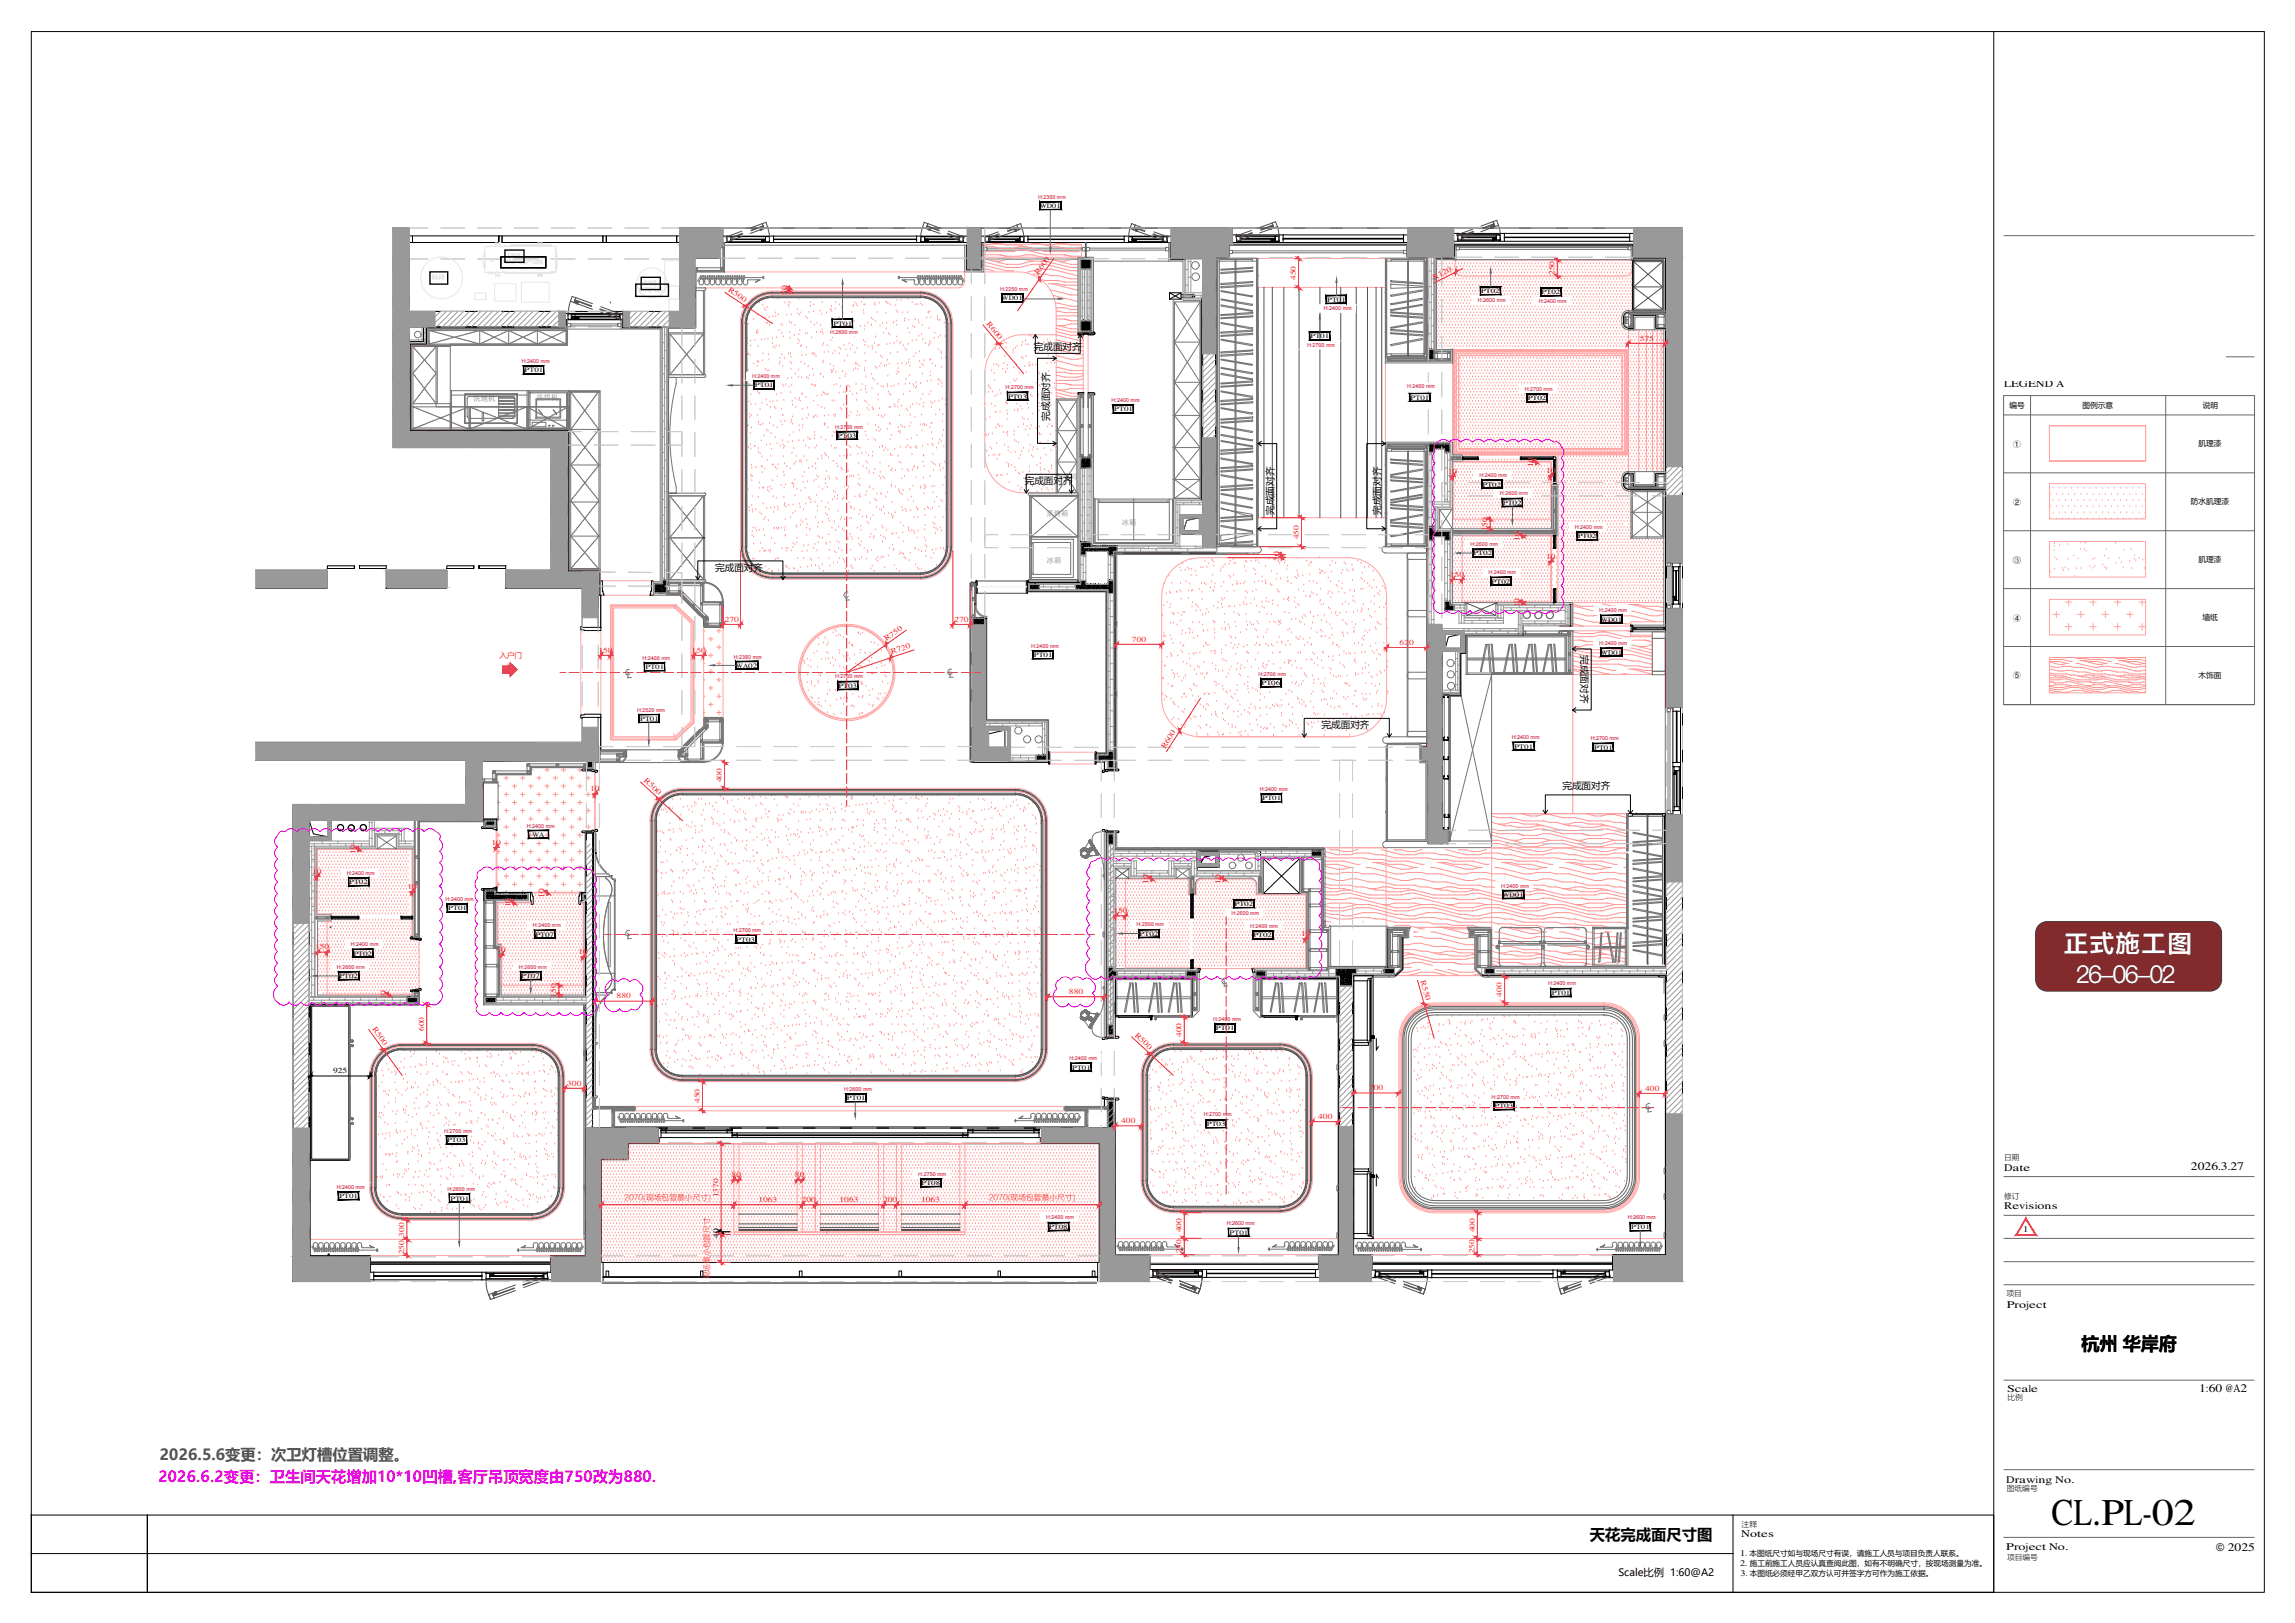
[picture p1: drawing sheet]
<svg xmlns="http://www.w3.org/2000/svg" width="594mm" height="420mm" viewBox="0 0 594 420" stroke-linecap="round" stroke-linejoin="round" font-family="sans-serif">
<defs><g id="words">
<text font-size="9.8" x="531.1" y="394.7">CL.PL-02</text>
<g font-size="6.3" fill="#fff">
<text x="534.2" y="246.4">正式施工图</text>
<text x="537.2" y="254.4">26-06-02</text>
</g>
<text font-size="4.7" x="538.8" y="349.6">杭州 华岸府</text>
<text font-size="4" fill="#4d4d4d" x="41.4" y="377.9">2026.5.6变更：次卫灯槽位置调整。</text>
<text font-size="4" fill="#eb00eb" x="41" y="383.6">2026.6.2变更：卫生间天花增加10*10凹槽,客厅吊顶宽度由750改为880.</text>
<text font-size="4" x="411.6" y="398.6">天花完成面尺寸图</text>
<g font-size="3">
<text x="567.2" y="302.9">2026.3.27</text>
<text x="569.2" y="360.3">1:60 @A2</text>
</g>
<text font-size="3" fill="#333" x="573.6" y="401.6">© 2025</text>
<g font-size="2.6">
<text x="518.8" y="100.2">LEGEND A</text>
<text x="518.8" y="303.1">Date</text>
<text x="518.8" y="313.1">Revisions</text>
<text x="519.5" y="338.6">Project</text>
<text x="519.5" y="360.3">Scale</text>
<text x="519.3" y="383.8">Drawing No.</text>
<text x="450.7" y="397.9">Notes</text>
<text x="519.3" y="401.4">Project No.</text>
<text x="418.9" y="408.1">Scale比例 1:60@A2</text>
</g>
<g font-size="2.5">
<text x="267.6" y="90.7">完成面对齐</text>
<text x="271.6" y="108.9" transform="rotate(-90 271.6 108.9)">完成面对齐</text>
<text x="265.3" y="125.4">完成面对齐</text>
<text x="329.7" y="133.3" transform="rotate(-90 329.7 133.3)">完成面对齐</text>
<text x="357.3" y="133.3" transform="rotate(-90 357.3 133.3)">完成面对齐</text>
<text x="185.1" y="147.7">完成面对齐</text>
<text x="409.3" y="169.7" transform="rotate(90 409.3 169.7)">完成面对齐</text>
<text x="342.1" y="188.5">完成面对齐</text>
<text x="404.5" y="204.3">完成面对齐</text>
</g>
<g font-size="2.3">
<text x="523.7" y="318.9">1</text>
<text x="450.4" y="402.7">1.</text>
<text x="450.4" y="405.4">2.</text>
<text x="450.5" y="408.1">3.</text>
</g>
<text font-size="2.1" x="521.1" y="145.6">③</text>
<g font-size="2" fill="#ff3f00">
<text x="268.8" y="71.3" transform="rotate(-55 268.8 71.3)">R600</text>
<text x="402.4" y="71.2" transform="rotate(-90 402.4 71.2)">250</text>
<text x="188.4" y="75.4" transform="rotate(33 188.4 75.4)">R500</text>
<text x="203.7" y="76.2" transform="rotate(-90 203.7 76.2)">5</text>
<text x="203.7" y="75" transform="rotate(-90 203.7 75)">0</text>
<text x="335.4" y="72.5" transform="rotate(-90 335.4 72.5)">450</text>
<text x="371.3" y="72.4" transform="rotate(-27 371.3 72.4)">R120</text>
<text x="255.3" y="84" transform="rotate(50 255.3 84)">R600</text>
<text x="424.5" y="88.2">575</text>
<text x="374.7" y="122.6">1</text>
<text x="376" y="122.6">0</text>
<text x="396.8" y="120.9" transform="rotate(-90 396.8 120.9)">10</text>
<text x="400.2" y="122.5">1</text>
<text x="401.4" y="122.5">0</text>
<text x="385" y="137.6" transform="rotate(-90 385 137.6)">1</text>
<text x="385" y="136.4" transform="rotate(-90 385 136.4)">50</text>
<text x="331" y="144" transform="rotate(-90 331 144)">0</text>
<text x="336.2" y="139.6" transform="rotate(-90 336.2 139.6)">450</text>
<text x="393.3" y="139.9" transform="rotate(-90 393.3 139.9)">1</text>
<text x="393.3" y="138.7" transform="rotate(-90 393.3 138.7)">0</text>
<text x="331" y="145.2" transform="rotate(-90 331 145.2)">5</text>
<text x="375.3" y="149.3">1</text>
<text x="376.5" y="149.3">50</text>
<text x="400.2" y="144.6">1</text>
<text x="401.4" y="144.6">0</text>
<text x="393.3" y="156" transform="rotate(-90 393.3 156)">0</text>
<text x="187.6" y="161">270</text>
<text x="247.1" y="161">270</text>
<text x="393.3" y="157.2" transform="rotate(-90 393.3 157.2)">1</text>
<text x="229.5" y="166" transform="rotate(-36 229.5 166)">R750</text>
<text x="293" y="166.1">700</text>
<text x="362.3" y="166.9">62</text>
<text x="364.7" y="166.9">0</text>
<text x="129.3" y="170.2">入户门</text>
<text x="154.9" y="169">1</text>
<text x="156.1" y="169">50</text>
<text x="179" y="169">1</text>
<text x="180.3" y="169">50</text>
<text x="230.9" y="169.4" transform="rotate(-18 230.9 169.4)">R720</text>
<text x="301.6" y="193.8" transform="rotate(-58 301.6 193.8)">R600</text>
<text x="166.6" y="202.2" transform="rotate(43 166.6 202.2)">R500</text>
<text x="186.9" y="202.5" transform="rotate(-90 186.9 202.5)">400</text>
<text x="152.8" y="204.8">1</text>
<text x="154" y="204.8">0</text>
<text x="92" y="221.1" transform="rotate(-90 92 221.1)">1</text>
<text x="92" y="219.9" transform="rotate(-90 92 219.9)">0</text>
<text x="127.2" y="218.7">1</text>
<text x="128.5" y="218.7">0</text>
<text x="80.8" y="226.2">1</text>
<text x="82" y="226.2">0</text>
<text x="297.2" y="227.5" transform="rotate(-90 297.2 227.5)">0</text>
<text x="315.9" y="227.5" transform="rotate(-90 315.9 227.5)">0</text>
<text x="105.4" y="230.2">1</text>
<text x="106.7" y="230.2">0</text>
<text x="132.2" y="233.7" transform="rotate(-90 132.2 233.7)">0</text>
<text x="140.9" y="232.4" transform="rotate(-90 140.9 232.4)">1</text>
<text x="140.9" y="231.2" transform="rotate(-90 140.9 231.2)">0</text>
<text x="297.2" y="228.8" transform="rotate(-90 297.2 228.8)">1</text>
<text x="315.9" y="228.8" transform="rotate(-90 315.9 228.8)">1</text>
<text x="132.2" y="234.9" transform="rotate(-90 132.2 234.9)">1</text>
<text x="288.2" y="236.4">1</text>
<text x="289.4" y="236.4">50</text>
<text x="81.6" y="245.8">1</text>
<text x="82.8" y="245.8">50</text>
<text x="336.8" y="242.3">1</text>
<text x="338" y="242.3">0</text>
<text x="128.5" y="246.5">1</text>
<text x="129.7" y="246.5">0</text>
<text x="149.8" y="247">1</text>
<text x="151" y="247">0</text>
<text x="99.9" y="257.5" transform="rotate(-90 99.9 257.5)">0</text>
<text x="144" y="257" transform="rotate(-90 144 257)">50</text>
<text x="276.7" y="257.3">880</text>
<text x="367.7" y="254" transform="rotate(74 367.7 254)">R550</text>
<text x="99.9" y="258.7" transform="rotate(-90 99.9 258.7)">1</text>
<text x="144" y="258.2" transform="rotate(-90 144 258.2)">1</text>
<text x="159.6" y="258.5">880</text>
<text x="388.8" y="258" transform="rotate(-90 388.8 258)">400</text>
<text x="96.3" y="266.5" transform="rotate(54 96.3 266.5)">R500</text>
<text x="109.8" y="266.9" transform="rotate(-90 109.8 266.9)">600</text>
<text x="293.7" y="268.2" transform="rotate(43 293.7 268.2)">R500</text>
<text x="305.9" y="268.5" transform="rotate(-90 305.9 268.5)">400</text>
<text x="146.8" y="281">300</text>
<text x="181.1" y="285.6" transform="rotate(-90 181.1 285.6)">450</text>
<text x="354.4" y="282.2">7</text>
<text x="355.7" y="282.2">00</text>
<text x="425.9" y="282.4">400</text>
<text x="290.2" y="290.7">400</text>
<text x="341.2" y="289.7">400</text>
<text x="189.4" y="304.8">80</text>
<text x="205.8" y="304.8">80</text>
<text x="161.6" y="310.7">2070(现场包管最小尺寸)</text>
<text x="186" y="310" transform="rotate(-90 186 310)">1370</text>
<text x="196.3" y="311.1">1063</text>
<text x="207.6" y="311.1">200</text>
<text x="217.3" y="311.1">1063</text>
<text x="228.6" y="311.1">200</text>
<text x="238.4" y="311.1">1063</text>
<text x="256" y="310.7">2070(现场包管最小尺寸)</text>
<text x="104.6" y="320.1" transform="rotate(-90 104.6 320.1)">300</text>
<text x="305.9" y="323.3" transform="rotate(-90 305.9 323.3)">50</text>
<text x="305.9" y="319.1" transform="rotate(-90 305.9 319.1)">400</text>
<text x="381.7" y="319.1" transform="rotate(-90 381.7 319.1)">400</text>
<text x="104.6" y="324.7" transform="rotate(-90 104.6 324.7)">250</text>
<text x="305.9" y="324.5" transform="rotate(-90 305.9 324.5)">2</text>
<text x="381.7" y="324.5" transform="rotate(-90 381.7 324.5)">250</text>
<text x="183.7" y="331.2" transform="rotate(-90 183.7 331.2)">现场最小包管尺寸</text>
</g>
<g font-size="2">
<text x="520.2" y="105.6">编号</text>
<text x="539.1" y="105.6">图例示意</text>
<text x="570.2" y="105.6">说明</text>
<text x="521.1" y="115.6">①</text>
<text x="569.1" y="115.5">肌理漆</text>
<text x="521.1" y="130.7">②</text>
<text x="567.1" y="130.6">防水肌理漆</text>
<text x="569.1" y="145.6">肌理漆</text>
<text x="521.1" y="160.6">④</text>
<text x="570.1" y="160.6">墙纸</text>
<text x="521.1" y="175.6">⑤</text>
<text x="569.1" y="175.6">木饰面</text>
<text x="86.2" y="277.9">925</text>
<text x="518.8" y="300.4">日期</text>
<text x="518.8" y="310.4">修订</text>
<text x="186" y="320.4" transform="rotate(-90 186 320.4)">4</text>
<text x="186" y="319.2" transform="rotate(-90 186 319.2)">0</text>
<text x="519.4" y="335.6">项目</text>
<text x="519.7" y="362.4">比例</text>
<text x="519.5" y="385.9">图纸编号</text>
<text x="450.8" y="395.2">注释</text>
<text x="452.9" y="402.7">本图纸尺寸如与现场尺寸有误，请施工人员与项目负责人联系。</text>
<text x="452.9" y="405.4">施工前施工人员应认真查阅此图，如有不明确尺寸，按现场测量为准。</text>
<text x="519.5" y="404">项目编号</text>
<text x="452.9" y="408.1">本图纸必须经甲乙双方认可并签字方可作为施工依据。</text>
</g>
<g font-size="1.9" fill="#757575">
<text x="122.6" y="103.9">洗地机</text>
<text x="138.8" y="103.7">洗烘机</text>
<text x="273.1" y="124">咖啡机</text>
<text x="270.9" y="133.5">蒸烤箱</text>
<text x="290.4" y="135.9">冰箱</text>
<text x="271" y="145.6">冰箱</text>
</g>
<g font-size="1.7">
<text x="269.2" y="53.9">WD01</text>
<text x="259.4" y="77.8">WD01</text>
<text x="383.4" y="75.9">PT02</text>
<text x="399.1" y="76.2">PT02</text>
<text x="343.6" y="78.1">PT0</text>
<text x="347.3" y="78.1">1</text>
<text x="215.7" y="84.3">PT01</text>
<text x="339.3" y="87.6">PT</text>
<text x="341.8" y="87.6">01</text>
<text x="135.8" y="96.4">PT01</text>
<text x="195.4" y="100.3">PT01</text>
<text x="261" y="103.2">PT03</text>
<text x="288.5" y="106.5">PT01</text>
<text x="365.2" y="103.5">PT01</text>
<text x="395.4" y="103.6">PT02</text>
<text x="216.8" y="113.4">PT</text>
<text x="219.3" y="113.4">03</text>
<text x="383.8" y="126">PT02</text>
<text x="389" y="130.7">PT02</text>
<text x="381.4" y="143.8">PT02</text>
<text x="408.4" y="139.4">PT02</text>
<text x="386.1" y="151.1">PT02</text>
<text x="414.5" y="161">WD01</text>
<text x="167.1" y="173.3">PT01</text>
<text x="190.6" y="172.9">WA02</text>
<text x="267.6" y="170.1">PT01</text>
<text x="414.5" y="169.5">WD01</text>
<text x="217" y="178.1">PT</text>
<text x="219.5" y="178.1">03</text>
<text x="326.6" y="177.4">PT06</text>
<text x="165.7" y="186.6">PT01</text>
<text x="392" y="193.8">PT01</text>
<text x="412.7" y="194.1">PT01</text>
<text x="326.8" y="207.2">PT01</text>
<text x="137.8" y="216.6">WA</text>
<text x="90.4" y="228.9">PT02</text>
<text x="389" y="232.2">WD01</text>
<text x="116" y="235.7">PT01</text>
<text x="319.6" y="234.5">PT02</text>
<text x="138.6" y="242.5">PT07</text>
<text x="190.6" y="243.8">PT03</text>
<text x="295" y="242.3">PT02</text>
<text x="324.5" y="242.7">PT02</text>
<text x="91.5" y="247.4">PT02</text>
<text x="87.9" y="253.2">PT02</text>
<text x="134.9" y="253.2">PT07</text>
<text x="401.7" y="257.6">PT01</text>
<text x="314.7" y="266.7">PT01</text>
<text x="277.5" y="276.9">PT01</text>
<text x="219.2" y="284.8">PT01</text>
<text x="386.9" y="286.9">PT03</text>
<text x="312.4" y="291.5">PT03</text>
<text x="115.7" y="295.7">PT03</text>
<text x="87.9" y="310.2">PT01</text>
<text x="116.6" y="310.8">PT01</text>
<text x="238.5" y="306.8">PT08</text>
<text x="271.6" y="318.2">PT08</text>
<text x="318.3" y="319.6">PT01</text>
<text x="422.2" y="318.2">PT01</text>
</g>
<g font-size="1.4" fill="#990026">
<text x="268.7" y="51.5">H:2350 mm</text>
<text x="258.9" y="75.4">H:2250 mm</text>
<text x="342.7" y="80.4">H:2400 mm</text>
<text x="382.6" y="78.1">H:2600 mm</text>
<text x="398.3" y="78.4">H:2400 mm</text>
<text x="214.9" y="86.5">H:2600 mm</text>
<text x="338.4" y="89.8">H:2700 mm</text>
<text x="135.1" y="94">H:2400 mm</text>
<text x="194.7" y="97.9">H:2400 mm</text>
<text x="260.3" y="100.8">H:2700 mm</text>
<text x="364.3" y="100.6">H:2400 mm</text>
<text x="394.7" y="101.1">H:2700 mm</text>
<text x="287.8" y="104.1">H:2400 mm</text>
<text x="216.2" y="111">H:2700 mm</text>
<text x="382.9" y="123.5">H:2400 mm</text>
<text x="388.3" y="128.2">H:2600 mm</text>
<text x="407.6" y="136.9">H:2400 mm</text>
<text x="380.7" y="141.3">H:2600 mm</text>
<text x="385.3" y="148.6">H:2400 mm</text>
<text x="414" y="158.5">H:2400 mm</text>
<text x="266.9" y="167.7">H:2400 mm</text>
<text x="414" y="167">H:2400 mm</text>
<text x="166.3" y="170.9">H:2400 mm</text>
<text x="190" y="170.5">H:2380 mm</text>
<text x="216.2" y="175.6">H:2700 mm</text>
<text x="325.8" y="174.9">H:2700 mm</text>
<text x="164.9" y="184.2">H:2520 mm</text>
<text x="391.3" y="191.4">H:2400 mm</text>
<text x="411.8" y="191.6">H:2700 mm</text>
<text x="326.1" y="204.8">H:2400 mm</text>
<text x="136.4" y="214.2">H:2400 mm</text>
<text x="89.8" y="226.5">H:2400 mm</text>
<text x="115.4" y="233.3">H:2400 mm</text>
<text x="388.6" y="229.8">H:2400 mm</text>
<text x="294.2" y="239.8">H:2500 mm</text>
<text x="318.7" y="236.8">H:2600 mm</text>
<text x="90.8" y="245">H:2400 mm</text>
<text x="138" y="240.1">H:2400 mm</text>
<text x="189.8" y="241.2">H:2700 mm</text>
<text x="323.6" y="240.2">H:2400 mm</text>
<text x="87.2" y="250.8">H:2600 mm</text>
<text x="134.3" y="250.8">H:2600 mm</text>
<text x="400.7" y="255.1">H:2400 mm</text>
<text x="314" y="264.3">H:2400 mm</text>
<text x="276.8" y="274.5">H:2400 mm</text>
<text x="218.5" y="282.4">H:2600 mm</text>
<text x="386.1" y="284.4">H:2700 mm</text>
<text x="115" y="293.2">H:2700 mm</text>
<text x="311.6" y="289">H:2700 mm</text>
<text x="237.7" y="304.3">H:2750 mm</text>
<text x="87.2" y="307.8">H:2400 mm</text>
<text x="115.9" y="308.4">H:2600 mm</text>
<text x="270.8" y="315.7">H:2400 mm</text>
<text x="317.5" y="317.2">H:2600 mm</text>
<text x="421.4" y="315.7">H:2600 mm</text>
</g>
</g></defs>
<g fill="none" stroke="#ffa3a3" stroke-width=".26">
<path d="M187.6 70.4h62.1v2.5a1.74 1.74 0 0 1-1.6 1.6h-67.2M254 63.2h25.9v3.4h-.8v20.1h1.3v14.9h-1.3v1.7h-5.7v-22.9a10 10 0 0 0-10-10h-9.4zM254 66.6h25.1M318.2 66.9h46M325.6 74.4h33v59.6h-33zM422.6 67.3v2.1a2 2 0 0 1-2 2.1h-42a2 2 0 0 1-1.9-2.1v-2.1h46.2M191.6 83.7a8.4 8.4 0 0 1 8.4-8.3h38.3a8.4 8.4 0 0 1 8.3 8.3M191.7 83.7v57.9M192.3 83.7v57.9M192.3 83.7a7.7 7.7 0 0 1 7.7-7.6h38.3a7.7 7.7 0 0 1 7.6 7.6M192.4 83.7a7.5 7.5 0 0 1 7.6-7.5h38.3a7.5 7.5 0 0 1 7.5 7.5M192.5 83.7v57.9"/>
<path d="M245.8 83.7v57.9M246 83.7v57.9M246.7 83.7v57.9M273.4 86.7h-8.4a10 10 0 0 0-10.1 9.9v21a10 10 0 0 0 10.1 10h8.8M281.7 86.7v14.9M376 90.5h45.5v27.3h-45.5zM376 90.5l1 1M376.2 90.7h45.2v26.9h-45.2zM376.3 90.8h44.9v26.7h-44.9zM376.5 91h44.5v26.3h-44.5zM376.7 91.1h44.1v26h-44.1zM377 91.5h43.5v25.3h-43.5z"/>
<path d="M377.5 92h42.5v24.3h-42.5zM377.7 92.1h42.1v24h-42.1zM421.5 90.5l-1 1M421.5 85.4v36.7M424.2 85.4v36.7M426.2 85.4v36.7M427.8 85.4v36.7M429 85.4v36.7M430 85.4v36.7M377 116.8l-1 1M378.5 117.8h24.8v7.7M378.5 119.5h23.1v6"/>
<path d="M420.5 116.8l1 1M530.5 110.2v9.2h24.9v-9.2h-24.9h24.9v9.2h-24.9zM376 134.4h25.6M376.2 134.4v-14.8h25.2v14.8M378.5 138.7h22.9v17.1h-22.9M378.5 138.5v17.5M401.6 138.5v17.5M403.3 138.5v17.5M530.5 125.2h24.9v9.1h-24.9zM530.7 128h.1M530.7 131.2h.1M530.7 134.3h.1"/>
<path d="M531.5 126.4h.1M531.5 129.6h.1M531.5 132.8h.1M532.3 128h.1M532.3 131.2h.1M532.3 134.3h.1M533.1 126.4h.1M533.1 129.6h.1M533.1 132.8h.1M533.9 128h.1M533.9 131.2h.1M533.9 134.3h.1"/>
<path d="M534.6 126.4h.1M534.6 129.6h.1M534.6 132.8h.1M535.5 128h.1M535.5 131.2h.1M535.5 134.3h.1M536.2 126.4h.1M536.2 129.6h.1M536.2 132.8h.1M537.1 128h.1M537.1 131.2h.1M537.1 134.3h.1"/>
<path d="M537.8 126.4h.1M537.8 129.6h.1M537.8 132.8h.1M538.6 128h.1M538.6 131.2h.1M538.6 134.3h.1M539.4 126.4h.1M539.4 129.6h.1M539.4 132.8h.1M540.2 128h.1M540.2 131.2h.1M540.2 134.3h.1"/>
<path d="M541 126.4h.1M541 129.6h.1M541 132.8h.1M541.8 128h.1M541.8 131.2h.1M541.8 134.3h.1M542.6 126.4h.1M542.6 129.6h.1M542.6 132.8h.1M543.4 128h.1M543.4 131.2h.1M543.4 134.3h.1"/>
<path d="M544.2 126.4h.1M544.2 129.6h.1M544.2 132.8h.1M545 128h.1M545 131.2h.1M545 134.3h.1M545.8 126.4h.1M545.8 129.6h.1M545.8 132.8h.1M546.6 128h.1M546.6 131.2h.1M546.6 134.3h.1"/>
<path d="M547.3 126.4h.1M547.3 129.6h.1M547.3 132.8h.1M548.2 128h.1M548.2 131.2h.1M548.2 134.3h.1M548.9 126.4h.1M548.9 129.6h.1M548.9 132.8h.1M549.8 128h.1M549.8 131.2h.1M549.8 134.3h.1"/>
<path d="M550.5 126.4h.1M550.5 129.6h.1M550.5 132.8h.1M551.3 128h.1M551.3 131.2h.1M551.3 134.3h.1M552.1 126.4h.1M552.1 129.6h.1M552.1 132.8h.1M552.9 128h.1M552.9 131.2h.1M552.9 134.3h.1"/>
<path d="M553.7 126.4h.1M553.7 129.6h.1M553.7 132.8h.1M554.5 128h.1M554.5 131.2h.1M554.5 134.3h.1M555.3 126.4h.1M555.3 129.6h.1M555.3 132.8h.1M155.7 150.3h13.2M156.3 154.1h12M158 156.6h17l4.7 4.4v26.2l-4.7 4.4h-17z"/>
<path d="M158.2 156.8h16.7l4.6 4.3v26l-4.6 4.3h-16.7zM158.5 157.1h16.3l4.4 4.1v25.8l-4.4 4.1h-16.3zM158.8 157.4h15.9l4.2 3.9v25.5l-4.2 3.9h-15.9zM173.5 154.1h2.5l5.5 5.2M191.6 141.6a8.4 8.4 0 0 0 8.4 8.4h38.3a8.4 8.4 0 0 0 8.3-8.4M192.3 141.6a7.7 7.7 0 0 0 7.7 7.7M192.4 141.6a7.5 7.5 0 0 0 7.6 7.5h38.3a7.5 7.5 0 0 0 7.5-7.5M200 149.3h38.3M245.9 141.6a7.7 7.7 0 0 1-7.6 7.7M349 144.4a10 10 0 0 1 9.9 9.9v26.5a10 10 0 0 1-10 9.9M349.3 144.4h-38.6a10 10 0 0 0-10 9.9v26.5a10 10 0 0 0 10 9.9M407.1 156h23.6v5h-8.6v1.1h-15z"/>
<path d="M530.5 140.2h24.9v9.2h-24.9zM530.5 155.2h24.9v9.2h-24.9zM530.7 148.1h.1M531.5 159h1.6M531.7 142.5h.1M531.8 141.4h.1M531.8 140.8h.1M531.8 147.4h.1M531.9 144.4h.1M532.3 158.3v1.6M532.4 144.9h.1M533.1 141.2h.1"/>
<path d="M533.8 147.1h.1M534.1 147.7h.1M534.6 146.9h.1M534.6 155.9h1.6M535.1 140.9h.1M535.3 144.8h.1M535.5 147.5h.1M535.5 155.2v1.5M536.8 143.9h.1M537.1 149.2h.1M537.5 147.2h.1M537.8 159h1.6"/>
<path d="M537.9 144.6h.1M538.5 142.3h.1M538.6 140.5h.1M538.6 158.3v1.6M538.7 147.2h.1M539.6 142.2h.1M539.7 140.7h.1M540 140.3h.1M540 142.7h.1M541 146.7h.1M541 155.9h1.6M541.8 144.8h.1"/>
<path d="M541.8 147.1h.1M541.8 155.2v1.5M542.3 146.6h.1M542.3 144.6h.1M544.2 159h1.6M544.4 146.3h.1M544.7 143.9h.1M544.8 147h.1M545 158.3v1.6M545.2 142.2h.1M545.2 147.4h.1M545.4 147.1h.1"/>
<path d="M545.8 144.6h.1M547.3 155.9h1.6M547.6 140.7h.1M547.7 140.4h.1M547.8 145.8h.1M548.2 155.2v1.5M548.6 144.6h.1M549.1 145.6h.1M549.6 147h.1M549.9 142.4h.1M550.5 159h1.6M551.2 145.4h.1"/>
<path d="M551.3 158.3v1.6M551.7 142.2h.1M551.9 147.2h.1M552.4 144.8h.1M552.6 143.9h.1M552.9 145.2h.1M553.7 144.6h.1M553.7 155.9h1.6M554.5 155.2v1.5M554.6 144.9h.1M555.1 147.2h.1M555.3 144.5h.1"/>
<path d="M150.3 163v22.1M155.5 163.2v21.7M182.2 162.1v24M187.2 162.1v24M407.1 163.3h15v1.1h5.6v10.2h-20.6zM530.5 170.2h24.9v9.2h-24.9zM534.6 162.2h1.6M535.5 161.5v1.5M541 162.2h1.6M541.8 161.5v1.5M547.3 162.2h1.6M548.2 161.5v1.5"/>
<path d="M553.7 162.2h1.6M554.5 161.5v1.5M154 199.7v15.1M154.1 199.7v15.1M160.5 197.4h16.3M162.2 194.1h13.3M174.3 189.9l.7 1.7M182.2 183.6v4.7l-6.2 5.8M271.8 197.8h11.6M271.8 194.7h11.6M310.2 190.7h39.1M128.4 214.9v14.8"/>
<path d="M128.6 214.9v14.8M168.3 212.4v59.3M168.9 212.4v59.3a7.7 7.7 0 0 0 7.7 7.6M169.1 212.4v59.3M262.8 204.1a8.4 8.4 0 0 1 8.4 8.3M262.8 204.9a7.5 7.5 0 0 1 7.6 7.5M262.8 204.8a7.7 7.7 0 0 1 7.7 7.6M262.9 204.1h-86.3a8.4 8.4 0 0 0-8.4 8.3M262.9 204.9h-86.3a7.5 7.5 0 0 0-7.5 7.5M262.9 204.8h-86.3a7.7 7.7 0 0 0-7.7 7.6M270.4 212.4v59.3a7.5 7.5 0 0 1-7.6 7.5M270.5 212.4v59.3"/>
<path d="M271.2 212.4v59.3a8.4 8.4 0 0 1-8.4 8.3M342.6 219.4h16.3M342.6 219.5h16.3M358.8 219.5v20.3M386.1 210.6h45M386.1 210.7h45M421 219.4h-34.9v21M84.7 238.4v19.2M84.7 238.5h1.1v-1.9h-3.6v-16.7h24.5v22.6M136.7 231h13.4M137.5 233.7h-8.6v10.6h1v10.8M137.7 231.2h12.4"/>
<path d="M150.3 233.7h.7v21.4M291.3 227.6h16.3v4h2.1v-2.6M291.3 227.4v23.3M309.7 229a1.52 1.52 0 0 1 1.4-1.4h12.5a1.52 1.52 0 0 1 1.6 1.4M325.2 229v2.6h12.8v18.9h-13.9v.2l-32.8-.2M106.7 256.7v.7h-22M108.5 243.2v13.1M129.7 255.1h21.5M361.5 252.6h21.9M361.5 252.5h21.9M95.7 278.5v29M96.4 278.5v29"/>
<path d="M96.6 278.5v29M104 270.1a8.4 8.4 0 0 0-8.3 8.4M104 270.9a7.5 7.5 0 0 0-7.5 7.6M104 270.8a7.7 7.7 0 0 0-7.6 7.7M104 270.1h33.8M104 270.9h33.8M104 270.8h33.8M137.8 270.1a8.4 8.4 0 0 1 8.3 8.4v29M137.8 270.9a7.5 7.5 0 0 1 7.5 7.6v29M137.8 270.8a7.7 7.7 0 0 1 7.7 7.7M145.5 278.5v29M168.2 271.7a8.4 8.4 0 0 0 8.4 8.3h86.3"/>
<path d="M169.1 271.7a7.5 7.5 0 0 0 7.5 7.5h86.3M176.6 279.4h86.3M270.5 271.7a7.7 7.7 0 0 1-7.7 7.6M303.7 270a8.4 8.4 0 0 0-8.3 8.3v27.3a8.4 8.4 0 0 0 8.3 8.3M303.7 270.8a7.5 7.5 0 0 0-7.5 7.5v27.3a7.5 7.5 0 0 0 7.5 7.5M303.7 270.7a7.7 7.7 0 0 0-7.6 7.6v27.3a7.7 7.7 0 0 0 7.6 7.6M303.8 270h27.6M303.8 270.9h27.6M303.8 270.7h27.6M331.3 270a8.4 8.4 0 0 1 8.4 8.3M331.3 270.8a7.5 7.5 0 0 1 7.6 7.6v27.2a7.5 7.5 0 0 1-7.6 7.5M331.3 270.7a7.7 7.7 0 0 1 7.7 7.6"/>
<path d="M339.1 278.4v27.2M339.8 278.4v27.2M364.8 262.3a8.9 8.9 0 0 1 6.5-2.7h43.9a9.1 9.1 0 0 1 9.2 9.2v36a9.2 9.2 0 0 1-9.2 9.2h-43.9a9.2 9.2 0 0 1-9.2-9.2v-36a9.1 9.1 0 0 1 2.7-6.5zM365 262.6a8.6 8.6 0 0 1 6.3-2.7h43.9a8.9 8.9 0 0 1 8.9 8.9v36a8.9 8.9 0 0 1-8.9 8.8h-43.9a8.9 8.9 0 0 1-8.9-8.8v-36a8.8 8.8 0 0 1 2.6-6.2zM365.8 262.2a8.5 8.5 0 0 1 5.5-1.9h43.9a8.5 8.5 0 0 1 8.5 8.5v36a8.5 8.5 0 0 1-8.5 8.5h-43.9a8.5 8.5 0 0 1-8.6-8.5v-36a8.5 8.5 0 0 1 3.1-6.6zM365.9 262.4a8.5 8.5 0 0 1 5.4-1.9h43.9a8.3 8.3 0 0 1 8.4 8.3v36a8.4 8.4 0 0 1-8.4 8.3h-43.9a8.3 8.3 0 0 1-8.4-8.3v-36a8.4 8.4 0 0 1 3-6.4zM164.1 287.6h112.2M164.1 286.4h112.2M170.7 296.1h98.6M190 296.1h59.8v22.8h-59.8zM191.3 296.1h15v22.5h-15zM207.7 296.1h3.3v22.8h-3.3z"/>
<path d="M212.4 296.1h15v22.5h-15zM228.8 296.1h3.3v22.8h-3.3zM233.4 296.1h15v22.5h-15zM95.7 307.5a8.4 8.4 0 0 0 8.3 8.3M96.4 307.5a7.7 7.7 0 0 0 7.6 7.6M96.5 307.5a7.5 7.5 0 0 0 7.5 7.5M104 315.9h33.8M104 315.1h33.8M104 315.2h33.8M145.3 307.5a7.5 7.5 0 0 1-7.5 7.5M145.5 307.5a7.7 7.7 0 0 1-7.7 7.6M146.1 307.5a8.4 8.4 0 0 1-8.3 8.3"/>
<path d="M190 318.9h59.8v.7h-59.8zM303.8 314h27.6M303.8 313.1h27.6M303.8 313.3h27.6M339 305.6a7.7 7.7 0 0 1-7.7 7.6M339.7 305.6a8.4 8.4 0 0 1-8.4 8.3M80.3 320.8h71.1M95.7 325h46.8M288.7 320.7h57.5M297.5 324.8h44M354.8 324.8h62.6M355.4 320.7h75.7"/>
<circle cx="219.2" cy="174.1" r="12"/>
<circle cx="219.2" cy="174.1" r="12.2"/>
<circle cx="219.2" cy="174.1" r="12.5"/>
</g>
<g fill="none" stroke="#ff9494" stroke-width=".26">
<path d="M196.6 78.4h.1M197.5 79h.1M197.8 80h.1M198.5 79.6h.1M201.4 77.4h.1M203.2 78.4h.1M204.1 78.9h.1M204.2 78.1h.1M204.3 79.4h.1M204.6 78.5h.1M206.8 77.4h.1M209.8 79.3h.1"/>
<path d="M209.8 78.3h.1M210.7 78.9h.1M212.5 77.2h.1M212.8 78.3h.1M215.2 79.4h.1M216.2 80h.1M216.4 78.3h.1M217.3 78.9h.1M217.9 79.7h.1M218.1 77.1h.1M220.8 79.4h.1M221 79.1h.1"/>
<path d="M221.3 78.4h.1M221.7 78.8h.1M221.9 79.2h.1M223 78.3h.1M223.5 77.2h.1M223.6 79h.1M223.9 78.9h.1M226.5 79h.1M226.5 78.6h.1M227.6 78.5h.1M229.3 78.2h.1M229.5 78.3h.1"/>
<path d="M229.8 78.6h.1M230.4 78.9h.1M231.9 79.1h.1M232.2 77.8h.1M233.3 77.7h.1M235 77.4h.1M236.1 78.3h.1M237 78.9h.1M237.6 78.8h.1M237.9 77.1h.1M238.4 78.7h.1M238.7 79h.1"/>
<path d="M254 68.5l6.5 1.6h1.8M254 67.6l6.5 1.7h3.4l3.3-.9h3.3l6.7 1.7h1.9M254 69.7h1.6l1.7 .4M254 66.8l6.5 1.6h3.4l3.3-.8M254 66h4.9l1.6 .3h3.4l1.6-.3h1.7l10 2.4h1.9M254 65.1h8.2l1.7-.4h1.6l5 1.3h5.1l1.6 .3h2.7M254 63.4h1.6l1.6-.4h1.7l1.6 .4h3.4l6.6 1.7h8.4l1-.2M254 63.5l1.6 .4h1.6l1.7 .4h3.3l1.7-.4h1.6M257.2 67.6h1.7l1.6-.4h5l1.7 .4M265.9 70.5l3-.8h3.3l6.9 1.7M266.9 63h2l3.3 .9h1.6l1.8 .4h3.3l1-.2M267.2 67.6h3.3l6.7 1.7h1.9"/>
<path d="M267.4 71h3.1l1.7 .4h1.6l3.4 .8h1.9M269.8 72.4l.7 .2h3.3l1.8 .4h3.5M270.5 63.4h1.7l1.6-.4h1.8l1.6 .4h2.7M271.4 73.4h2.4l1.8 .4 3.5 .1M272 75l5.2 1.4 1.9-.1M272.2 73.4l6.9 1.7M272.7 76.5l6.4 1.5M273.3 78.5l3.9 .8h1.9M273.4 79.8l2.2-.1 1.6 .4h1.9M279.1 67.2h-1.9l-1.6 .4h-1.8M371.2 68.3h.1M371.2 69.9h.1"/>
<path d="M371.2 71.5h.1M371.2 73.1h.1M371.2 74.7h.1M371.2 76.2h.1M371.2 77.8h.1M371.2 79.4h.1M371.6 69.1h.1M371.6 70.7h.1M371.6 72.2h.1M371.6 73.8h.1M371.6 75.4h.1M371.6 77h.1"/>
<path d="M371.6 78.6h.1M372 68.3h.1M372 69.9h.1M372 71.5h.1M372 73.1h.1M372 74.7h.1M372 76.2h.1M372 77.8h.1M372 79.4h.1M372.4 69.1h.1M372.4 70.7h.1M372.4 72.2h.1"/>
<path d="M372.4 73.8h.1M372.4 75.4h.1M372.4 77h.1M372.4 78.6h.1M372.8 68.3h.1M372.8 69.9h.1M372.8 71.5h.1M372.8 73.1h.1M372.8 74.7h.1M372.8 76.2h.1M372.8 77.8h.1M372.8 79.4h.1"/>
<path d="M373.2 69.1h.1M373.2 70.7h.1M373.2 72.2h.1M373.2 73.8h.1M373.2 75.4h.1M373.2 77h.1M373.2 78.6h.1M373.6 68.3h.1M373.6 69.9h.1M373.6 71.5h.1M373.6 73.1h.1M373.6 74.7h.1"/>
<path d="M373.6 76.2h.1M373.6 77.8h.1M373.6 79.4h.1M374 69.1h.1M374 70.7h.1M374 72.2h.1M374 73.8h.1M374 75.4h.1M374 77h.1M374 78.6h.1M374.4 68.3h.1M374.4 69.9h.1"/>
<path d="M374.4 71.5h.1M374.4 73.1h.1M374.4 74.7h.1M374.4 76.2h.1M374.4 77.8h.1M374.4 79.4h.1M374.8 69.1h.1M374.8 70.7h.1M374.8 72.2h.1M374.8 73.8h.1M374.8 75.4h.1M374.8 77h.1"/>
<path d="M374.8 78.6h.1M375.2 68.3h.1M375.2 69.9h.1M375.2 71.5h.1M375.2 73.1h.1M375.2 74.7h.1M375.2 76.2h.1M375.2 77.8h.1M375.2 79.4h.1M375.6 69.1h.1M375.6 70.7h.1M375.6 72.2h.1"/>
<path d="M375.6 73.8h.1M375.6 75.4h.1M375.6 77h.1M375.6 78.6h.1M376 68.3h.1M376 69.9h.1M376 71.5h.1M376 73.1h.1M376 74.7h.1M376 76.2h.1M376 77.8h.1M376 79.4h.1"/>
<path d="M376.4 69.1h.1M376.4 70.7h.1M376.4 72.2h.1M376.4 73.8h.1M376.4 75.4h.1M376.4 77h.1M376.4 78.6h.1M376.8 68.3h.1M376.8 69.9h.1M376.8 71.5h.1M376.8 73.1h.1M376.8 74.7h.1"/>
<path d="M376.8 76.2h.1M376.8 77.8h.1M376.8 79.4h.1M377.2 69.1h.1M377.2 70.7h.1M377.2 72.2h.1M377.2 73.8h.1M377.2 75.4h.1M377.2 77h.1M377.2 78.6h.1M377.5 68.3h.1M377.5 69.9h.1"/>
<path d="M377.5 71.5h.1M377.5 73.1h.1M377.5 74.7h.1M377.5 76.2h.1M377.5 77.8h.1M377.5 79.4h.1M378 69.1h.1M378 70.7h.1M378 72.2h.1M378 73.8h.1M378 75.4h.1M378 77h.1"/>
<path d="M378 78.6h.1M378.4 68.3h.1M378.4 69.9h.1M378.4 71.5h.1M378.4 73.1h.1M378.4 74.7h.1M378.4 76.2h.1M378.4 77.8h.1M378.4 79.4h.1M378.7 69.1h.1M378.7 70.7h.1M378.7 72.2h.1"/>
<path d="M378.7 73.8h.1M378.7 75.4h.1M378.7 77h.1M378.7 78.6h.1M379.1 68.3h.1M379.1 69.9h.1M379.1 71.5h.1M379.1 73.1h.1M379.1 74.7h.1M379.1 76.2h.1M379.1 77.8h.1M379.1 79.4h.1"/>
<path d="M379.6 69.1h.1M379.6 70.7h.1M379.6 72.2h.1M379.6 73.8h.1M379.6 75.4h.1M379.6 77h.1M379.6 78.6h.1M380 68.3h.1M380 69.9h.1M380 71.5h.1M380 73.1h.1M380 74.7h.1"/>
<path d="M380 76.2h.1M380 77.8h.1M380 79.4h.1M380.3 69.1h.1M380.3 70.7h.1M380.3 72.2h.1M380.3 73.8h.1M380.3 75.4h.1M380.3 77h.1M380.3 78.6h.1M380.7 68.3h.1M380.7 69.9h.1"/>
<path d="M380.7 71.5h.1M380.7 73.1h.1M380.7 74.7h.1M380.7 76.2h.1M380.7 77.8h.1M380.7 79.4h.1M381.2 69.1h.1M381.2 70.7h.1M381.2 72.2h.1M381.2 73.8h.1M381.2 75.4h.1M381.2 77h.1"/>
<path d="M381.2 78.6h.1M381.5 68.3h.1M381.5 69.9h.1M381.5 71.5h.1M381.5 73.1h.1M381.5 74.7h.1M381.5 76.2h.1M381.5 77.8h.1M381.5 79.4h.1M381.9 69.1h.1M381.9 70.7h.1M381.9 72.2h.1"/>
<path d="M381.9 73.8h.1M381.9 75.4h.1M381.9 77h.1M381.9 78.6h.1M382.3 68.3h.1M382.3 69.9h.1M382.3 71.5h.1M382.3 73.1h.1M382.3 74.7h.1M382.3 76.2h.1M382.3 77.8h.1M382.3 79.4h.1"/>
<path d="M382.7 69.1h.1M382.7 70.7h.1M382.7 72.2h.1M382.7 73.8h.1M382.7 75.4h.1M382.7 77h.1M382.7 78.6h.1M383.1 68.3h.1M383.1 69.9h.1M383.1 71.5h.1M383.1 73.1h.1M383.1 74.7h.1"/>
<path d="M383.1 76.2h.1M383.1 77.8h.1M383.1 79.4h.1M383.5 69.1h.1M383.5 70.7h.1M383.5 72.2h.1M383.5 73.8h.1M383.5 75.4h.1M383.5 77h.1M383.5 78.6h.1M383.9 68.3h.1M383.9 69.9h.1"/>
<path d="M383.9 71.5h.1M383.9 73.1h.1M383.9 74.7h.1M383.9 76.2h.1M383.9 77.8h.1M383.9 79.4h.1M384.3 69.1h.1M384.3 70.7h.1M384.3 72.2h.1M384.3 73.8h.1M384.3 75.4h.1M384.3 77h.1"/>
<path d="M384.3 78.6h.1M384.7 68.3h.1M384.7 69.9h.1M384.7 71.5h.1M384.7 73.1h.1M384.7 74.7h.1M384.7 76.2h.1M384.7 77.8h.1M384.7 79.4h.1M385.1 69.1h.1M385.1 70.7h.1M385.1 72.2h.1"/>
<path d="M385.1 73.8h.1M385.1 75.4h.1M385.1 77h.1M385.1 78.6h.1M385.5 68.3h.1M385.5 69.9h.1M385.5 71.5h.1M385.5 73.1h.1M385.5 74.7h.1M385.5 76.2h.1M385.5 77.8h.1M385.5 79.4h.1"/>
<path d="M385.9 69.1h.1M385.9 70.7h.1M385.9 72.2h.1M385.9 73.8h.1M385.9 75.4h.1M385.9 77h.1M385.9 78.6h.1M386.3 68.3h.1M386.3 69.9h.1M386.3 71.5h.1M386.3 73.1h.1M386.3 74.7h.1"/>
<path d="M386.3 76.2h.1M386.3 77.8h.1M386.3 79.4h.1M386.7 69.1h.1M386.7 70.7h.1M386.7 72.2h.1M386.7 73.8h.1M386.7 75.4h.1M386.7 77h.1M386.7 78.6h.1M387.1 68.3h.1M387.1 69.9h.1"/>
<path d="M387.1 71.5h.1M387.1 73.1h.1M387.1 74.7h.1M387.1 76.2h.1M387.1 77.8h.1M387.1 79.4h.1M387.5 69.1h.1M387.5 70.7h.1M387.5 72.2h.1M387.5 73.8h.1M387.5 75.4h.1M387.5 77h.1"/>
<path d="M387.5 78.6h.1M387.9 68.3h.1M387.9 69.9h.1M387.9 71.5h.1M387.9 73.1h.1M387.9 74.7h.1M387.9 76.2h.1M387.9 77.8h.1M387.9 79.4h.1M388.3 67.5h.1M388.3 69.1h.1M388.3 70.7h.1"/>
<path d="M388.3 72.2h.1M388.3 73.8h.1M388.3 75.4h.1M388.3 77h.1M388.3 78.6h.1M388.7 68.3h.1M388.7 69.9h.1M388.7 71.5h.1M388.7 73.1h.1M388.7 74.7h.1M388.7 76.2h.1M388.7 77.8h.1"/>
<path d="M388.7 79.4h.1M389.1 67.5h.1M389.1 69.1h.1M389.1 70.7h.1M389.1 72.2h.1M389.1 73.8h.1M389.1 75.4h.1M389.1 77h.1M389.1 78.6h.1M389.5 68.3h.1M389.5 69.9h.1M389.5 71.5h.1"/>
<path d="M389.5 73.1h.1M389.5 74.7h.1M389.5 76.2h.1M389.5 77.8h.1M389.5 79.4h.1M389.9 67.5h.1M389.9 69.1h.1M389.9 70.7h.1M389.9 72.2h.1M389.9 73.8h.1M389.9 75.4h.1M389.9 77h.1"/>
<path d="M389.9 78.6h.1M390.2 68.3h.1M390.2 69.9h.1M390.2 71.5h.1M390.2 73.1h.1M390.2 74.7h.1M390.2 76.2h.1M390.2 77.8h.1M390.2 79.4h.1M390.7 67.5h.1M390.7 69.1h.1M390.7 70.7h.1"/>
<path d="M390.7 72.2h.1M390.7 73.8h.1M390.7 75.4h.1M390.7 77h.1M390.7 78.6h.1M391.1 68.3h.1M391.1 69.9h.1M391.1 71.5h.1M391.1 73.1h.1M391.1 74.7h.1M391.1 76.2h.1M391.1 77.8h.1"/>
<path d="M391.1 79.4h.1M391.4 67.5h.1M391.4 69.1h.1M391.4 70.7h.1M391.4 72.2h.1M391.4 73.8h.1M391.4 75.4h.1M391.4 77h.1M391.4 78.6h.1M391.8 68.3h.1M391.8 69.9h.1M391.8 71.5h.1"/>
<path d="M391.8 73.1h.1M391.8 74.7h.1M391.8 76.2h.1M391.8 77.8h.1M391.8 79.4h.1M392.3 67.5h.1M392.3 69.1h.1M392.3 70.7h.1M392.3 72.2h.1M392.3 73.8h.1M392.3 75.4h.1M392.3 77h.1"/>
<path d="M392.3 78.6h.1M392.7 68.3h.1M392.7 69.9h.1M392.7 71.5h.1M392.7 73.1h.1M392.7 74.7h.1M392.7 76.2h.1M392.7 77.8h.1M392.7 79.4h.1M393 67.5h.1M393 69.1h.1M393 70.7h.1"/>
<path d="M393 72.2h.1M393 73.8h.1M393 75.4h.1M393 77h.1M393 78.6h.1M393.4 68.3h.1M393.4 69.9h.1M393.4 71.5h.1M393.4 73.1h.1M393.4 74.7h.1M393.4 76.2h.1M393.4 77.8h.1"/>
<path d="M393.4 79.4h.1M393.9 67.5h.1M393.9 69.1h.1M393.9 70.7h.1M393.9 72.2h.1M393.9 73.8h.1M393.9 75.4h.1M393.9 77h.1M393.9 78.6h.1M394.2 68.3h.1M394.2 69.9h.1M394.2 71.5h.1"/>
<path d="M394.2 73.1h.1M394.2 74.7h.1M394.2 76.2h.1M394.2 77.8h.1M394.2 79.4h.1M394.6 67.5h.1M394.6 69.1h.1M394.6 70.7h.1M394.6 72.2h.1M394.6 73.8h.1M394.6 75.4h.1M394.6 77h.1"/>
<path d="M394.6 78.6h.1M395 68.3h.1M395 69.9h.1M395 71.5h.1M395 73.1h.1M395 74.7h.1M395 76.2h.1M395 77.8h.1M395 79.4h.1M395.4 67.5h.1M395.4 69.1h.1M395.4 70.7h.1"/>
<path d="M395.4 72.2h.1M395.4 73.8h.1M395.4 75.4h.1M395.4 77h.1M395.4 78.6h.1M395.8 68.3h.1M395.8 69.9h.1M395.8 71.5h.1M395.8 73.1h.1M395.8 74.7h.1M395.8 76.2h.1M395.8 77.8h.1"/>
<path d="M395.8 79.4h.1M396.2 67.5h.1M396.2 69.1h.1M396.2 70.7h.1M396.2 72.2h.1M396.2 73.8h.1M396.2 75.4h.1M396.2 77h.1M396.2 78.6h.1M396.6 68.3h.1M396.6 69.9h.1M396.6 71.5h.1"/>
<path d="M396.6 73.1h.1M396.6 74.7h.1M396.6 76.2h.1M396.6 77.8h.1M396.6 79.4h.1M397 67.5h.1M397 69.1h.1M397 70.7h.1M397 72.2h.1M397 73.8h.1M397 75.4h.1M397 77h.1"/>
<path d="M397 78.6h.1M397.4 68.3h.1M397.4 69.9h.1M397.4 71.5h.1M397.4 73.1h.1M397.4 74.7h.1M397.4 76.2h.1M397.4 77.8h.1M397.4 79.4h.1M397.8 67.5h.1M397.8 69.1h.1M397.8 70.7h.1"/>
<path d="M397.8 72.2h.1M397.8 73.8h.1M397.8 75.4h.1M397.8 77h.1M397.8 78.6h.1M398.2 68.3h.1M398.2 69.9h.1M398.2 71.5h.1M398.2 73.1h.1M398.2 74.7h.1M398.2 76.2h.1M398.2 77.8h.1"/>
<path d="M398.2 79.4h.1M398.6 67.5h.1M398.6 69.1h.1M398.6 70.7h.1M398.6 72.2h.1M398.6 73.8h.1M398.6 75.4h.1M398.6 77h.1M398.6 78.6h.1M399 68.3h.1M399 69.9h.1M399 71.5h.1"/>
<path d="M399 73.1h.1M399 74.7h.1M399 76.2h.1M399 77.8h.1M399 79.4h.1M399.4 67.5h.1M399.4 69.1h.1M399.4 70.7h.1M399.4 72.2h.1M399.4 73.8h.1M399.4 75.4h.1M399.4 77h.1"/>
<path d="M399.4 78.6h.1M399.8 68.3h.1M399.8 69.9h.1M399.8 71.5h.1M399.8 73.1h.1M399.8 74.7h.1M399.8 76.2h.1M399.8 77.8h.1M399.8 79.4h.1M400.2 67.5h.1M400.2 69.1h.1M400.2 70.7h.1"/>
<path d="M400.2 72.2h.1M400.2 73.8h.1M400.2 75.4h.1M400.2 77h.1M400.2 78.6h.1M400.6 68.3h.1M400.6 69.9h.1M400.6 71.5h.1M400.6 73.1h.1M400.6 74.7h.1M400.6 76.2h.1M400.6 77.8h.1"/>
<path d="M400.6 79.4h.1M401 67.5h.1M401 69.1h.1M401 70.7h.1M401 72.2h.1M401 73.8h.1M401 75.4h.1M401 77h.1M401 78.6h.1M401.4 68.3h.1M401.4 69.9h.1M401.4 71.5h.1"/>
<path d="M401.4 73.1h.1M401.4 74.7h.1M401.4 76.2h.1M401.4 77.8h.1M401.4 79.4h.1M401.8 67.5h.1M401.8 69.1h.1M401.8 70.7h.1M401.8 72.2h.1M401.8 73.8h.1M401.8 75.4h.1M401.8 77h.1"/>
<path d="M401.8 78.6h.1M402.2 68.3h.1M402.2 69.9h.1M402.2 71.5h.1M402.2 73.1h.1M402.2 74.7h.1M402.2 76.2h.1M402.2 77.8h.1M402.2 79.4h.1M402.6 67.5h.1M402.6 69.1h.1M402.6 70.7h.1"/>
<path d="M402.6 72.2h.1M402.6 73.8h.1M402.6 75.4h.1M402.6 77h.1M402.6 78.6h.1M402.9 68.3h.1M402.9 69.9h.1M402.9 71.5h.1M402.9 73.1h.1M402.9 74.7h.1M402.9 76.2h.1M402.9 77.8h.1"/>
<path d="M402.9 79.4h.1M403.4 67.5h.1M403.4 69.1h.1M403.4 70.7h.1M403.4 72.2h.1M403.4 73.8h.1M403.4 75.4h.1M403.4 77h.1M403.4 78.6h.1M403.8 68.3h.1M403.8 69.9h.1M403.8 71.5h.1"/>
<path d="M403.8 73.1h.1M403.8 74.7h.1M403.8 76.2h.1M403.8 77.8h.1M403.8 79.4h.1M404.1 67.5h.1M404.1 69.1h.1M404.1 70.7h.1M404.1 72.2h.1M404.1 73.8h.1M404.1 75.4h.1M404.1 77h.1"/>
<path d="M404.1 78.6h.1M404.5 68.3h.1M404.5 69.9h.1M404.5 71.5h.1M404.5 73.1h.1M404.5 74.7h.1M404.5 76.2h.1M404.5 77.8h.1M404.5 79.4h.1M405 67.5h.1M405 69.1h.1M405 70.7h.1"/>
<path d="M405 72.2h.1M405 73.8h.1M405 75.4h.1M405 77h.1M405 78.6h.1M405.4 68.3h.1M405.4 69.9h.1M405.4 71.5h.1M405.4 73.1h.1M405.4 74.7h.1M405.4 76.2h.1M405.4 77.8h.1"/>
<path d="M405.4 79.4h.1M405.7 67.5h.1M405.7 69.1h.1M405.7 70.7h.1M405.7 72.2h.1M405.7 73.8h.1M405.7 75.4h.1M405.7 77h.1M405.7 78.6h.1M406.1 68.3h.1M406.1 69.9h.1M406.1 71.5h.1"/>
<path d="M406.1 73.1h.1M406.1 74.7h.1M406.1 76.2h.1M406.1 77.8h.1M406.1 79.4h.1M406.6 67.5h.1M406.6 69.1h.1M406.6 70.7h.1M406.6 72.2h.1M406.6 73.8h.1M406.6 75.4h.1M406.6 77h.1"/>
<path d="M406.6 78.6h.1M406.9 68.3h.1M406.9 69.9h.1M406.9 71.5h.1M406.9 73.1h.1M406.9 74.7h.1M406.9 76.2h.1M406.9 77.8h.1M406.9 79.4h.1M407.3 67.5h.1M407.3 69.1h.1M407.3 70.7h.1"/>
<path d="M407.3 72.2h.1M407.3 73.8h.1M407.3 75.4h.1M407.3 77h.1M407.3 78.6h.1M407.7 68.3h.1M407.7 69.9h.1M407.7 71.5h.1M407.7 73.1h.1M407.7 74.7h.1M407.7 76.2h.1M407.7 77.8h.1"/>
<path d="M407.7 79.4h.1M408.1 67.5h.1M408.1 69.1h.1M408.1 70.7h.1M408.1 72.2h.1M408.1 73.8h.1M408.1 75.4h.1M408.1 77h.1M408.1 78.6h.1M408.5 68.3h.1M408.5 69.9h.1M408.5 71.5h.1"/>
<path d="M408.5 73.1h.1M408.5 74.7h.1M408.5 76.2h.1M408.5 77.8h.1M408.5 79.4h.1M408.9 67.5h.1M408.9 69.1h.1M408.9 70.7h.1M408.9 72.2h.1M408.9 73.8h.1M408.9 75.4h.1M408.9 77h.1"/>
<path d="M408.9 78.6h.1M409.3 68.3h.1M409.3 69.9h.1M409.3 71.5h.1M409.3 73.1h.1M409.3 74.7h.1M409.3 76.2h.1M409.3 77.8h.1M409.3 79.4h.1M409.7 67.5h.1M409.7 69.1h.1M409.7 70.7h.1"/>
<path d="M409.7 72.2h.1M409.7 73.8h.1M409.7 75.4h.1M409.7 77h.1M409.7 78.6h.1M410.1 68.3h.1M410.1 69.9h.1M410.1 71.5h.1M410.1 73.1h.1M410.1 74.7h.1M410.1 76.2h.1M410.1 77.8h.1"/>
<path d="M410.1 79.4h.1M410.5 67.5h.1M410.5 69.1h.1M410.5 70.7h.1M410.5 72.2h.1M410.5 73.8h.1M410.5 75.4h.1M410.5 77h.1M410.5 78.6h.1M410.9 68.3h.1M410.9 69.9h.1M410.9 71.5h.1"/>
<path d="M410.9 73.1h.1M410.9 74.7h.1M410.9 76.2h.1M410.9 77.8h.1M410.9 79.4h.1M411.3 67.5h.1M411.3 69.1h.1M411.3 70.7h.1M411.3 72.2h.1M411.3 73.8h.1M411.3 75.4h.1M411.3 77h.1"/>
<path d="M411.3 78.6h.1M411.7 68.3h.1M411.7 69.9h.1M411.7 71.5h.1M411.7 73.1h.1M411.7 74.7h.1M411.7 76.2h.1M411.7 77.8h.1M411.7 79.4h.1M412.1 67.5h.1M412.1 69.1h.1M412.1 70.7h.1"/>
<path d="M412.1 72.2h.1M412.1 73.8h.1M412.1 75.4h.1M412.1 77h.1M412.1 78.6h.1M412.5 68.3h.1M412.5 69.9h.1M412.5 71.5h.1M412.5 73.1h.1M412.5 74.7h.1M412.5 76.2h.1M412.5 77.8h.1"/>
<path d="M412.5 79.4h.1M412.9 67.5h.1M412.9 69.1h.1M412.9 70.7h.1M412.9 72.2h.1M412.9 73.8h.1M412.9 75.4h.1M412.9 77h.1M412.9 78.6h.1M413.3 68.3h.1M413.3 69.9h.1M413.3 71.5h.1"/>
<path d="M413.3 73.1h.1M413.3 74.7h.1M413.3 76.2h.1M413.3 77.8h.1M413.3 79.4h.1M413.7 67.5h.1M413.7 69.1h.1M413.7 70.7h.1M413.7 72.2h.1M413.7 73.8h.1M413.7 75.4h.1M413.7 77h.1"/>
<path d="M413.7 78.6h.1M414.1 68.3h.1M414.1 69.9h.1M414.1 71.5h.1M414.1 73.1h.1M414.1 74.7h.1M414.1 76.2h.1M414.1 77.8h.1M414.1 79.4h.1M414.5 67.5h.1M414.5 69.1h.1M414.5 70.7h.1"/>
<path d="M414.5 72.2h.1M414.5 73.8h.1M414.5 75.4h.1M414.5 77h.1M414.5 78.6h.1M414.9 68.3h.1M414.9 69.9h.1M414.9 71.5h.1M414.9 73.1h.1M414.9 74.7h.1M414.9 76.2h.1M414.9 77.8h.1"/>
<path d="M414.9 79.4h.1M415.3 67.5h.1M415.3 69.1h.1M415.3 70.7h.1M415.3 72.2h.1M415.3 73.8h.1M415.3 75.4h.1M415.3 77h.1M415.3 78.6h.1M415.6 68.3h.1M415.6 69.9h.1M415.6 71.5h.1"/>
<path d="M415.6 73.1h.1M415.6 74.7h.1M415.6 76.2h.1M415.6 77.8h.1M415.6 79.4h.1M416.1 67.5h.1M416.1 69.1h.1M416.1 70.7h.1M416.1 72.2h.1M416.1 73.8h.1M416.1 75.4h.1M416.1 77h.1"/>
<path d="M416.1 78.6h.1M416.5 68.3h.1M416.5 69.9h.1M416.5 71.5h.1M416.5 73.1h.1M416.5 74.7h.1M416.5 76.2h.1M416.5 77.8h.1M416.5 79.4h.1M416.8 67.5h.1M416.8 69.1h.1M416.8 70.7h.1"/>
<path d="M416.8 72.2h.1M416.8 73.8h.1M416.8 75.4h.1M416.8 77h.1M416.8 78.6h.1M417.2 68.3h.1M417.2 69.9h.1M417.2 71.5h.1M417.2 73.1h.1M417.2 74.7h.1M417.2 76.2h.1M417.2 77.8h.1"/>
<path d="M417.2 79.4h.1M417.7 67.5h.1M417.7 69.1h.1M417.7 70.7h.1M417.7 72.2h.1M417.7 73.8h.1M417.7 75.4h.1M417.7 77h.1M417.7 78.6h.1M418.1 68.3h.1M418.1 69.9h.1M418.1 71.5h.1"/>
<path d="M418.1 73.1h.1M418.1 74.7h.1M418.1 76.2h.1M418.1 77.8h.1M418.1 79.4h.1M418.4 67.5h.1M418.4 69.1h.1M418.4 70.7h.1M418.4 72.2h.1M418.4 73.8h.1M418.4 75.4h.1M418.4 77h.1"/>
<path d="M418.4 78.6h.1M418.8 68.3h.1M418.8 69.9h.1M418.8 71.5h.1M418.8 73.1h.1M418.8 74.7h.1M418.8 76.2h.1M418.8 77.8h.1M418.8 79.4h.1M419.3 67.5h.1M419.3 69.1h.1M419.3 70.7h.1"/>
<path d="M419.3 72.2h.1M419.3 73.8h.1M419.3 75.4h.1M419.3 77h.1M419.3 78.6h.1M419.6 68.3h.1M419.6 69.9h.1M419.6 71.5h.1M419.6 73.1h.1M419.6 74.7h.1M419.6 76.2h.1M419.6 77.8h.1"/>
<path d="M419.6 79.4h.1M420 67.5h.1M420 69.1h.1M420 70.7h.1M420 72.2h.1M420 73.8h.1M420 75.4h.1M420 77h.1M420 78.6h.1M420.4 68.3h.1M420.4 69.9h.1M420.4 71.5h.1"/>
<path d="M420.4 73.1h.1M420.4 74.7h.1M420.4 76.2h.1M420.4 77.8h.1M420.4 79.4h.1M420.8 67.5h.1M420.8 69.1h.1M420.8 70.7h.1M420.8 72.2h.1M420.8 73.8h.1M420.8 75.4h.1M420.8 77h.1"/>
<path d="M420.8 78.6h.1M421.2 68.3h.1M421.2 69.9h.1M421.2 71.5h.1M421.2 73.1h.1M421.2 74.7h.1M421.2 76.2h.1M421.2 77.8h.1M421.2 79.4h.1M421.6 67.5h.1M421.6 69.1h.1M421.6 70.7h.1"/>
<path d="M421.6 72.2h.1M421.6 73.8h.1M421.6 75.4h.1M421.6 77h.1M421.6 78.6h.1M422 68.3h.1M422 69.9h.1M422 71.5h.1M422 73.1h.1M422 74.7h.1M422 76.2h.1M422 77.8h.1"/>
<path d="M422 79.4h.1M422.4 67.5h.1M422.4 69.1h.1M422.4 70.7h.1M422.4 72.2h.1M422.4 73.8h.1M422.4 75.4h.1M422.4 77h.1M422.4 78.6h.1M193.3 94h.1M193.4 87.7h.1M193.4 83h.1"/>
<path d="M193.4 89h.1M193.5 91.8h.1M193.6 99.4h.1M193.6 95.9h.1M193.7 83.9h.1M193.8 99.9h.1M193.8 91.7h.1M194 99.5h.1M194.1 81h.1M194.2 92h.1M194.3 88.3h.1M194.3 89.6h.1"/>
<path d="M195.1 82.7h.1M195.1 94.3h.1M195.3 99.2h.1M195.4 88.2h.1M195.8 86.3h.1M195.8 85.8h.1M196 81.5h.1M196 94.8h.1M196 93.7h.1M196.1 85.6h.1M196.2 93.6h.1M196.2 86.2h.1"/>
<path d="M196.3 89.7h.1M196.4 93.8h.1M196.5 97.8h.1M196.8 99.6h.1M197.1 87.9h.1M197.3 93.4h.1M197.5 91.6h.1M198 82.3h.1M198 87.9h.1M198.2 98.8h.1M198.2 95.6h.1M198.2 80.4h.1"/>
<path d="M198.3 83.7h.1M198.5 96h.1M198.7 83.7h.1M198.8 87.7h.1M198.9 91.8h.1M199 95.9h.1M199 93.2h.1M199.1 82.2h.1M199.2 84.2h.1M199.2 100h.1M199.2 96.9h.1M199.3 98.7h.1"/>
<path d="M199.9 87.6h.1M200 89h.1M200.1 82h.1M200.1 89.8h.1M200.4 97.7h.1M200.6 90.1h.1M200.7 81h.1M200.8 82h.1M200.9 89.6h.1M201 98.4h.1M201.1 87.4h.1M201.5 81.4h.1"/>
<path d="M201.6 85.6h.1M201.7 94.3h.1M201.8 89.6h.1M201.9 93.7h.1M201.9 92.8h.1M202 97.8h.1M202.2 84h.1M202.4 86.3h.1M202.4 91.9h.1M202.5 99.6h.1M202.5 84.3h.1M202.6 94.8h.1"/>
<path d="M202.8 87.2h.1M202.9 100h.1M203 92.7h.1M203.4 99.6h.1M203.7 81.6h.1M203.9 98h.1M204.1 91.6h.1M204.4 83.5h.1M204.4 86h.1M204.5 87.5h.1M204.5 93.8h.1M204.6 91.6h.1"/>
<path d="M204.8 95.7h.1M204.8 92.4h.1M204.8 81.4h.1M204.9 83.7h.1M204.9 94.1h.1M204.9 99.8h.1M204.9 97.9h.1M205.6 86.8h.1M205.8 84.2h.1M205.8 96.9h.1M206.4 80.2h.1M206.5 81.3h.1"/>
<path d="M206.5 87.9h.1M206.6 89h.1M206.7 97.6h.1M206.7 95.8h.1M206.8 86.7h.1M206.9 81.5h.1M206.9 88.3h.1M207 85.6h.1M207.2 89.6h.1M207.3 81h.1M207.4 93.8h.1M207.5 97.8h.1"/>
<path d="M207.5 89.5h.1M207.6 92.1h.1M208.3 94.3h.1M208.5 86.5h.1M208.6 82.1h.1M208.7 91.9h.1M208.8 90h.1M208.8 97.8h.1M209 82.5h.1M209 86.3h.1M209.2 94.8h.1M209.2 98.1h.1"/>
<path d="M209.4 80.9h.1M209.6 97.3h.1M209.9 83.4h.1M210 99.6h.1M210.1 87.5h.1M210.2 91.5h.1M210.3 95.6h.1M210.4 91.7h.1M210.5 99.7h.1M210.5 80.7h.1M210.7 97.1h.1M210.7 91.6h.1"/>
<path d="M210.8 84.2h.1M210.9 91.9h.1M211 99.8h.1M211.2 92.3h.1M211.4 86.1h.1M211.5 83.7h.1M212.3 80.5h.1M212.4 96.9h.1M212.4 84.2h.1M212.4 86h.1M212.6 81.3h.1M212.8 85.4h.1"/>
<path d="M212.9 86.1h.1M213 89.5h.1M213.1 93.5h.1M213.1 94h.1M213.2 97.6h.1M213.2 88.9h.1M213.3 86.5h.1M213.3 91.3h.1M213.9 81h.1M214.1 89.5h.1M214.2 85.7h.1M214.4 91.2h.1"/>
<path d="M214.9 94.3h.1M214.9 80.2h.1M215.1 80.1h.1M215.1 88.1h.1M215.2 95.9h.1M215.2 96.5h.1M215.3 80.6h.1M215.4 83.4h.1M215.5 87.5h.1M215.6 96.2h.1M215.6 91.5h.1M215.6 86.3h.1"/>
<path d="M215.7 95.7h.1M215.8 94.8h.1M215.9 99.7h.1M216.1 90.9h.1M216.4 96.4h.1M216.6 99.5h.1M217.1 85.3h.1M217.1 82.3h.1M217.2 90.1h.1M217.3 91.6h.1M217.4 98h.1M217.6 90.4h.1"/>
<path d="M218.1 96.2h.1M218.1 83.7h.1M218.2 85.2h.1M218.2 81.2h.1M218.3 85.3h.1M218.5 89.4h.1M218.6 93.5h.1M218.7 97.5h.1M219 90.5h.1M219 84.2h.1M219 96.9h.1M219.2 84.2h.1"/>
<path d="M219.4 92.1h.1M219.6 99.9h.1M219.6 84.6h.1M219.8 88.9h.1M219.9 84.9h.1M220.1 90.4h.1M220.4 80.9h.1M220.7 89.5h.1M221 95.8h.1M221.1 83.2h.1M221.2 87.3h.1M221.3 91.4h.1"/>
<path d="M221.5 95.4h.1M221.5 86.3h.1M221.5 94.3h.1M221.6 99.5h.1M221.6 94h.1M221.8 90.2h.1M222 94.4h.1M222 95.6h.1M222.2 86.3h.1M222.4 94.8h.1M222.7 84.6h.1M223.2 99.5h.1"/>
<path d="M223.5 80.4h.1M223.6 88.2h.1M223.6 81.3h.1M223.7 85.3h.1M223.8 95.4h.1M223.8 96.1h.1M223.9 89.4h.1M223.9 84.4h.1M223.9 91.5h.1M224 93.5h.1M224 88.6h.1M224.1 97.6h.1"/>
<path d="M224.6 83.6h.1M224.7 89.8h.1M225.6 84.2h.1M225.6 96.9h.1M225.6 82.4h.1M225.8 89.6h.1M225.8 90.3h.1M225.9 98h.1M226 82.7h.1M226.3 98.4h.1M226.3 88.9h.1M226.6 83.2h.1"/>
<path d="M226.7 95h.1M226.7 87.2h.1M226.9 91.3h.1M227 95.4h.1M227 80.9h.1M227.1 99.5h.1M227.2 89.5h.1M227.6 89.5h.1M227.7 94.9h.1M227.8 84.4h.1M227.9 92.2h.1M228.1 94.2h.1"/>
<path d="M228.3 92.6h.1M228.4 83.8h.1M228.8 86.3h.1M229 94.8h.1M229.3 81.1h.1M229.5 85.1h.1M229.5 94.7h.1M229.5 83.7h.1M229.6 89.2h.1M229.7 93.3h.1M229.8 99.5h.1M229.8 97.4h.1"/>
<path d="M230 86.3h.1M230.2 94.2h.1M230.3 86.7h.1M230.4 89.1h.1M230.5 91.5h.1M231.2 83.6h.1M231.3 83.5h.1M231.4 99.9h.1M231.5 88.9h.1M232 83.2h.1M232 80.5h.1M232.1 87.2h.1"/>
<path d="M232.1 84.2h.1M232.2 96.9h.1M232.2 88.4h.1M232.3 96.2h.1M232.3 91.3h.1M232.4 94.3h.1M232.4 80.9h.1M232.4 95.4h.1M232.6 99.5h.1M232.6 96.5h.1M233 88.9h.1M233.2 88.7h.1"/>
<path d="M233.5 94.1h.1M233.7 80.9h.1M233.8 89.5h.1M234.2 83.1h.1M234.2 82.5h.1M234.3 99.5h.1M234.3 90.3h.1M234.5 98.2h.1M234.7 94.2h.1M234.7 90.7h.1M234.9 80.9h.1M235 85.1h.1"/>
<path d="M235.1 89.1h.1M235.2 93.9h.1M235.2 82.9h.1M235.3 93.2h.1M235.4 86.2h.1M235.4 97.3h.1M235.4 99.4h.1M235.6 94.8h.1M236.1 88.3h.1M236.3 84.5h.1M236.4 99.5h.1M236.5 92.4h.1"/>
<path d="M236.7 84.8h.1M237 82.7h.1M237.1 91.5h.1M237.1 99.1h.1M237.2 88.2h.1M237.7 83h.1M237.8 87h.1M237.8 83.6h.1M238 91.1h.1M238 93.5h.1M238.2 95.2h.1M238.3 99.3h.1"/>
<path d="M238.5 86.5h.1M238.6 94.3h.1M238.7 84.2h.1M238.8 96.8h.1M238.9 87.9h.1M239 94.7h.1M239.2 93.4h.1M239.6 88.9h.1M239.9 82.3h.1M240 98.7h.1M240.3 80.9h.1M240.3 81h.1"/>
<path d="M240.4 85.1h.1M240.4 89.5h.1M240.6 89.1h.1M240.6 80.7h.1M240.6 88.4h.1M240.7 93.3h.1M240.8 97.3h.1M240.8 96.4h.1M240.9 93.1h.1M241 82.2h.1M241 88.8h.1M241.1 98.6h.1"/>
<path d="M241.3 94.2h.1M241.8 87.5h.1M242 86.2h.1M242.2 94.8h.1M242.7 82h.1M242.7 82.7h.1M242.9 98.4h.1M242.9 90.5h.1M242.9 87.4h.1M243 99.5h.1M243 98.3h.1M243 83h.1"/>
<path d="M243.3 82.9h.1M243.4 98.7h.1M243.4 87h.1M243.6 91h.1M243.7 95.1h.1M243.7 91.5h.1M243.7 92.8h.1M243.8 99.2h.1M244.4 83.6h.1M244.6 87.2h.1M244.8 92.6h.1M244.9 84.7h.1"/>
<path d="M255.9 99.9h.1M256.7 96h.1M257.3 94.5h.1M257.3 96.6h.1M257.5 98.5h.1M257.7 90.4h.1M258 94.4h.1M258.5 94.8h.1M258.7 90.2h.1M259.1 89.3h.1M259.6 95.6h.1M259.9 94h.1"/>
<path d="M260.1 88.6h.1M260.1 92.2h.1M260.3 96.4h.1M260.4 90h.1M260.4 88.9h.1M260.7 95.5h.1M260.8 94.6h.1M261.5 99.3h.1M262.2 91.3h.1M262.3 90.6h.1M262.4 95.2h.1M262.4 98.4h.1"/>
<path d="M262.5 99.9h.1M262.8 98.7h.1M262.9 90.1h.1M263 94.3h.1M263.2 98.3h.1M263.3 89.6h.1M263.9 96.6h.1M264.4 89.5h.1M264.4 92.6h.1M264.7 88.7h.1M264.8 92.9h.1M265.3 94.8h.1"/>
<path d="M265.5 88.2h.1M265.6 92.3h.1M265.6 89.3h.1M265.7 96.4h.1M266.2 89.3h.1M266.4 94.7h.1M266.4 94h.1M266.4 86.7h.1M266.7 94.6h.1M266.9 87.1h.1M267.3 94.5h.1M268.1 94.5h.1"/>
<path d="M268.1 99.3h.1M268.3 99.9h.1M268.4 90.1h.1M268.6 94.2h.1M268.7 98.3h.1M268.7 88.8h.1M268.8 96.5h.1M268.8 91.3h.1M269 88.9h.1M269 99.9h.1M269.1 96.9h.1M270 99.7h.1"/>
<path d="M270.1 88.8h.1M270.5 96.6h.1M270.8 90.7h.1M271 94.1h.1M271 98.6h.1M271.2 88h.1M271.2 91h.1M271.3 92.1h.1M271.3 88.7h.1M271.4 96.2h.1M271.9 88.5h.1M272.1 94h.1"/>
<path d="M272.2 89.3h.1M273 99.3h.1M273 94h.1M273 92.8h.1M273.4 92.1l3.8 .9h1.7l1.5-.4M273.4 90.4l5.5 1.4h1.5M273.4 90.1l2.2 .4h3.3l1.5 .4M273.4 89.3l2.2 .4h4.8M273.4 88.1l3.8 .8h3.2M273.4 86.7l5.5 1.4h1.5M273.4 85.8l3.8 1h1.7l1.5 .4M273.4 85l3.8 1h1.9"/>
<path d="M273.4 84.2l3.8 .9h1.9M273.4 82.6h2.2l1.6 .4h1.9M273.4 99.3h2.2l1.6 .4h3.2M273.4 97.2a12.6 12.6 0 0 0 7 .1M273.4 80.6h.4M273.4 96.5l2.2-.1 1.6 .4h3.2M273.4 95.1l3.8 .8h3.2M273.4 93.3l5.5 1.4h1.5M273.8 80.5l1.8 .4h3.5M279.1 83.9h-1.9l-1.6 .4h-1.8M279.1 81.7l-5.7 .1M280.4 98.1l-1.5 .4h-5.5"/>
<path d="M371.2 81h.1M371.2 82.6h.1M371.2 84.2h.1M371.2 85.8h.1M371.2 87.4h.1M371.2 88.9h.1M371.6 80.2h.1M371.6 81.8h.1M371.6 83.4h.1M371.6 84.9h.1M371.6 86.5h.1M371.6 88.1h.1"/>
<path d="M371.6 89.7h.1M372 81h.1M372 82.6h.1M372 84.2h.1M372 85.8h.1M372 87.4h.1M372 88.9h.1M372.4 80.2h.1M372.4 81.8h.1M372.4 83.4h.1M372.4 84.9h.1M372.4 86.5h.1"/>
<path d="M372.4 88.1h.1M372.4 89.7h.1M372.8 81h.1M372.8 82.6h.1M372.8 84.2h.1M372.8 85.8h.1M372.8 87.4h.1M372.8 88.9h.1M373.2 80.2h.1M373.2 81.8h.1M373.2 83.4h.1M373.2 84.9h.1"/>
<path d="M373.2 86.5h.1M373.2 88.1h.1M373.2 89.7h.1M373.6 81h.1M373.6 82.6h.1M373.6 84.2h.1M373.6 85.8h.1M373.6 87.4h.1M373.6 88.9h.1M374 80.2h.1M374 81.8h.1M374 83.4h.1"/>
<path d="M374 84.9h.1M374 86.5h.1M374 88.1h.1M374 89.7h.1M374.4 81h.1M374.4 82.6h.1M374.4 84.2h.1M374.4 85.8h.1M374.4 87.4h.1M374.4 88.9h.1M374.8 80.2h.1M374.8 81.8h.1"/>
<path d="M374.8 83.4h.1M374.8 84.9h.1M374.8 86.5h.1M374.8 88.1h.1M374.8 89.7h.1M375.2 81h.1M375.2 82.6h.1M375.2 84.2h.1M375.2 85.8h.1M375.2 87.4h.1M375.2 88.9h.1M375.6 80.2h.1"/>
<path d="M375.6 81.8h.1M375.6 83.4h.1M375.6 84.9h.1M375.6 86.5h.1M375.6 88.1h.1M375.6 89.7h.1M376 81h.1M376 82.6h.1M376 84.2h.1M376 85.8h.1M376 87.4h.1M376 88.9h.1"/>
<path d="M376.4 91.2h.1M376.4 92.8h.1M376.4 94.4h.1M376.4 96h.1M376.4 97.6h.1M376.4 99.2h.1M376.4 80.2h.1M376.4 81.8h.1M376.4 83.4h.1M376.4 84.9h.1M376.4 86.5h.1M376.4 88.1h.1"/>
<path d="M376.4 89.7h.1M376.8 92h.1M376.8 93.6h.1M376.8 95.2h.1M376.8 96.8h.1M376.8 98.3h.1M376.8 99.9h.1M376.8 81h.1M376.8 82.6h.1M376.8 84.2h.1M376.8 85.8h.1M376.8 87.4h.1"/>
<path d="M376.8 88.9h.1M377.2 91.2h.1M377.2 92.8h.1M377.2 94.4h.1M377.2 96h.1M377.2 97.6h.1M377.2 99.2h.1M377.2 80.2h.1M377.2 81.8h.1M377.2 83.4h.1M377.2 84.9h.1M377.2 86.5h.1"/>
<path d="M377.2 88.1h.1M377.2 89.7h.1M377.5 92h.1M377.5 93.6h.1M377.5 95.2h.1M377.5 96.8h.1M377.5 98.3h.1M377.5 99.9h.1M377.5 81h.1M377.5 82.6h.1M377.5 84.2h.1M377.5 85.8h.1"/>
<path d="M377.5 87.4h.1M377.5 88.9h.1M378 91.2h.1M378 92.8h.1M378 94.4h.1M378 96h.1M378 97.6h.1M378 99.2h.1M378 80.2h.1M378 81.8h.1M378 83.4h.1M378 84.9h.1"/>
<path d="M378 86.5h.1M378 88.1h.1M378 89.7h.1M378.4 92h.1M378.4 93.6h.1M378.4 95.2h.1M378.4 96.8h.1M378.4 98.3h.1M378.4 99.9h.1M378.4 81h.1M378.4 82.6h.1M378.4 84.2h.1"/>
<path d="M378.4 85.8h.1M378.4 87.4h.1M378.4 88.9h.1M378.7 91.2h.1M378.7 92.8h.1M378.7 94.4h.1M378.7 96h.1M378.7 97.6h.1M378.7 99.2h.1M378.7 80.2h.1M378.7 81.8h.1M378.7 83.4h.1"/>
<path d="M378.7 84.9h.1M378.7 86.5h.1M378.7 88.1h.1M378.7 89.7h.1M379.1 92h.1M379.1 93.6h.1M379.1 95.2h.1M379.1 96.8h.1M379.1 98.3h.1M379.1 99.9h.1M379.1 81h.1M379.1 82.6h.1"/>
<path d="M379.1 84.2h.1M379.1 85.8h.1M379.1 87.4h.1M379.1 88.9h.1M379.6 91.2h.1M379.6 92.8h.1M379.6 94.4h.1M379.6 96h.1M379.6 97.6h.1M379.6 99.2h.1M379.6 80.2h.1M379.6 81.8h.1"/>
<path d="M379.6 83.4h.1M379.6 84.9h.1M379.6 86.5h.1M379.6 88.1h.1M379.6 89.7h.1M380 92h.1M380 93.6h.1M380 95.2h.1M380 96.8h.1M380 98.3h.1M380 99.9h.1M380 81h.1"/>
<path d="M380 82.6h.1M380 84.2h.1M380 85.8h.1M380 87.4h.1M380 88.9h.1M380.3 91.2h.1M380.3 92.8h.1M380.3 94.4h.1M380.3 96h.1M380.3 97.6h.1M380.3 99.2h.1M380.3 80.2h.1"/>
<path d="M380.3 81.8h.1M380.3 83.4h.1M380.3 84.9h.1M380.3 86.5h.1M380.3 88.1h.1M380.3 89.7h.1M380.7 92h.1M380.7 93.6h.1M380.7 95.2h.1M380.7 96.8h.1M380.7 98.3h.1M380.7 99.9h.1"/>
<path d="M380.7 81h.1M380.7 82.6h.1M380.7 84.2h.1M380.7 85.8h.1M380.7 87.4h.1M380.7 88.9h.1M381.2 91.2h.1M381.2 92.8h.1M381.2 94.4h.1M381.2 96h.1M381.2 97.6h.1M381.2 99.2h.1"/>
<path d="M381.2 80.2h.1M381.2 81.8h.1M381.2 83.4h.1M381.2 84.9h.1M381.2 86.5h.1M381.2 88.1h.1M381.2 89.7h.1M381.5 92h.1M381.5 93.6h.1M381.5 95.2h.1M381.5 96.8h.1M381.5 98.3h.1"/>
<path d="M381.5 99.9h.1M381.5 81h.1M381.5 82.6h.1M381.5 84.2h.1M381.5 85.8h.1M381.5 87.4h.1M381.5 88.9h.1M381.9 91.2h.1M381.9 92.8h.1M381.9 94.4h.1M381.9 96h.1M381.9 97.6h.1"/>
<path d="M381.9 99.2h.1M381.9 80.2h.1M381.9 81.8h.1M381.9 83.4h.1M381.9 84.9h.1M381.9 86.5h.1M381.9 88.1h.1M381.9 89.7h.1M382.3 92h.1M382.3 93.6h.1M382.3 95.2h.1M382.3 96.8h.1"/>
<path d="M382.3 98.3h.1M382.3 99.9h.1M382.3 81h.1M382.3 82.6h.1M382.3 84.2h.1M382.3 85.8h.1M382.3 87.4h.1M382.3 88.9h.1M382.7 91.2h.1M382.7 92.8h.1M382.7 94.4h.1M382.7 96h.1"/>
<path d="M382.7 97.6h.1M382.7 99.2h.1M382.7 80.2h.1M382.7 81.8h.1M382.7 83.4h.1M382.7 84.9h.1M382.7 86.5h.1M382.7 88.1h.1M382.7 89.7h.1M383.1 92h.1M383.1 93.6h.1M383.1 95.2h.1"/>
<path d="M383.1 96.8h.1M383.1 98.3h.1M383.1 99.9h.1M383.1 81h.1M383.1 82.6h.1M383.1 84.2h.1M383.1 85.8h.1M383.1 87.4h.1M383.1 88.9h.1M383.5 91.2h.1M383.5 92.8h.1M383.5 94.4h.1"/>
<path d="M383.5 96h.1M383.5 97.6h.1M383.5 99.2h.1M383.5 80.2h.1M383.5 81.8h.1M383.5 83.4h.1M383.5 84.9h.1M383.5 86.5h.1M383.5 88.1h.1M383.5 89.7h.1M383.9 92h.1M383.9 93.6h.1"/>
<path d="M383.9 95.2h.1M383.9 96.8h.1M383.9 98.3h.1M383.9 99.9h.1M383.9 81h.1M383.9 82.6h.1M383.9 84.2h.1M383.9 85.8h.1M383.9 87.4h.1M383.9 88.9h.1M384.3 91.2h.1M384.3 92.8h.1"/>
<path d="M384.3 94.4h.1M384.3 96h.1M384.3 97.6h.1M384.3 99.2h.1M384.3 80.2h.1M384.3 81.8h.1M384.3 83.4h.1M384.3 84.9h.1M384.3 86.5h.1M384.3 88.1h.1M384.3 89.7h.1M384.7 92h.1"/>
<path d="M384.7 93.6h.1M384.7 95.2h.1M384.7 96.8h.1M384.7 98.3h.1M384.7 99.9h.1M384.7 81h.1M384.7 82.6h.1M384.7 84.2h.1M384.7 85.8h.1M384.7 87.4h.1M384.7 88.9h.1M385.1 91.2h.1"/>
<path d="M385.1 92.8h.1M385.1 94.4h.1M385.1 96h.1M385.1 97.6h.1M385.1 99.2h.1M385.1 80.2h.1M385.1 81.8h.1M385.1 83.4h.1M385.1 84.9h.1M385.1 86.5h.1M385.1 88.1h.1M385.1 89.7h.1"/>
<path d="M385.5 92h.1M385.5 93.6h.1M385.5 95.2h.1M385.5 96.8h.1M385.5 98.3h.1M385.5 99.9h.1M385.5 81h.1M385.5 82.6h.1M385.5 84.2h.1M385.5 85.8h.1M385.5 87.4h.1M385.5 88.9h.1"/>
<path d="M385.9 91.2h.1M385.9 92.8h.1M385.9 94.4h.1M385.9 96h.1M385.9 97.6h.1M385.9 99.2h.1M385.9 80.2h.1M385.9 81.8h.1M385.9 83.4h.1M385.9 84.9h.1M385.9 86.5h.1M385.9 88.1h.1"/>
<path d="M385.9 89.7h.1M386.3 92h.1M386.3 93.6h.1M386.3 95.2h.1M386.3 96.8h.1M386.3 98.3h.1M386.3 99.9h.1M386.3 81h.1M386.3 82.6h.1M386.3 84.2h.1M386.3 85.8h.1M386.3 87.4h.1"/>
<path d="M386.3 88.9h.1M386.7 91.2h.1M386.7 92.8h.1M386.7 94.4h.1M386.7 96h.1M386.7 97.6h.1M386.7 99.2h.1M386.7 80.2h.1M386.7 81.8h.1M386.7 83.4h.1M386.7 84.9h.1M386.7 86.5h.1"/>
<path d="M386.7 88.1h.1M386.7 89.7h.1M387.1 92h.1M387.1 93.6h.1M387.1 95.2h.1M387.1 96.8h.1M387.1 98.3h.1M387.1 99.9h.1M387.1 81h.1M387.1 82.6h.1M387.1 84.2h.1M387.1 85.8h.1"/>
<path d="M387.1 87.4h.1M387.1 88.9h.1M387.5 91.2h.1M387.5 92.8h.1M387.5 94.4h.1M387.5 96h.1M387.5 97.6h.1M387.5 99.2h.1M387.5 80.2h.1M387.5 81.8h.1M387.5 83.4h.1M387.5 84.9h.1"/>
<path d="M387.5 86.5h.1M387.5 88.1h.1M387.5 89.7h.1M387.9 92h.1M387.9 93.6h.1M387.9 95.2h.1M387.9 96.8h.1M387.9 98.3h.1M387.9 99.9h.1M387.9 81h.1M387.9 82.6h.1M387.9 84.2h.1"/>
<path d="M387.9 85.8h.1M387.9 87.4h.1M387.9 88.9h.1M388.3 91.2h.1M388.3 92.8h.1M388.3 94.4h.1M388.3 96h.1M388.3 97.6h.1M388.3 99.2h.1M388.3 80.2h.1M388.3 81.8h.1M388.3 83.4h.1"/>
<path d="M388.3 84.9h.1M388.3 86.5h.1M388.3 88.1h.1M388.3 89.7h.1M388.7 92h.1M388.7 93.6h.1M388.7 95.2h.1M388.7 96.8h.1M388.7 98.3h.1M388.7 99.9h.1M388.7 81h.1M388.7 82.6h.1"/>
<path d="M388.7 84.2h.1M388.7 85.8h.1M388.7 87.4h.1M388.7 88.9h.1M389.1 91.2h.1M389.1 92.8h.1M389.1 94.4h.1M389.1 96h.1M389.1 97.6h.1M389.1 99.2h.1M389.1 80.2h.1M389.1 81.8h.1"/>
<path d="M389.1 83.4h.1M389.1 84.9h.1M389.1 86.5h.1M389.1 88.1h.1M389.1 89.7h.1M389.5 92h.1M389.5 93.6h.1M389.5 95.2h.1M389.5 96.8h.1M389.5 98.3h.1M389.5 99.9h.1M389.5 81h.1"/>
<path d="M389.5 82.6h.1M389.5 84.2h.1M389.5 85.8h.1M389.5 87.4h.1M389.5 88.9h.1M389.9 91.2h.1M389.9 92.8h.1M389.9 94.4h.1M389.9 96h.1M389.9 97.6h.1M389.9 99.2h.1M389.9 80.2h.1"/>
<path d="M389.9 81.8h.1M389.9 83.4h.1M389.9 84.9h.1M389.9 86.5h.1M389.9 88.1h.1M389.9 89.7h.1M390.2 92h.1M390.2 93.6h.1M390.2 95.2h.1M390.2 96.8h.1M390.2 98.3h.1M390.2 99.9h.1"/>
<path d="M390.2 81h.1M390.2 82.6h.1M390.2 84.2h.1M390.2 85.8h.1M390.2 87.4h.1M390.2 88.9h.1M390.7 91.2h.1M390.7 92.8h.1M390.7 94.4h.1M390.7 96h.1M390.7 97.6h.1M390.7 99.2h.1"/>
<path d="M390.7 80.2h.1M390.7 81.8h.1M390.7 83.4h.1M390.7 84.9h.1M390.7 86.5h.1M390.7 88.1h.1M390.7 89.7h.1M391.1 92h.1M391.1 93.6h.1M391.1 95.2h.1M391.1 96.8h.1M391.1 98.3h.1"/>
<path d="M391.1 99.9h.1M391.1 81h.1M391.1 82.6h.1M391.1 84.2h.1M391.1 85.8h.1M391.1 87.4h.1M391.1 88.9h.1M391.4 91.2h.1M391.4 92.8h.1M391.4 94.4h.1M391.4 96h.1M391.4 97.6h.1"/>
<path d="M391.4 99.2h.1M391.4 80.2h.1M391.4 81.8h.1M391.4 83.4h.1M391.4 84.9h.1M391.4 86.5h.1M391.4 88.1h.1M391.4 89.7h.1M391.8 92h.1M391.8 93.6h.1M391.8 95.2h.1M391.8 96.8h.1"/>
<path d="M391.8 98.3h.1M391.8 99.9h.1M391.8 81h.1M391.8 82.6h.1M391.8 84.2h.1M391.8 85.8h.1M391.8 87.4h.1M391.8 88.9h.1M392.3 91.2h.1M392.3 92.8h.1M392.3 94.4h.1M392.3 96h.1"/>
<path d="M392.3 97.6h.1M392.3 99.2h.1M392.3 80.2h.1M392.3 81.8h.1M392.3 83.4h.1M392.3 84.9h.1M392.3 86.5h.1M392.3 88.1h.1M392.3 89.7h.1M392.7 92h.1M392.7 93.6h.1M392.7 95.2h.1"/>
<path d="M392.7 96.8h.1M392.7 98.3h.1M392.7 99.9h.1M392.7 81h.1M392.7 82.6h.1M392.7 84.2h.1M392.7 85.8h.1M392.7 87.4h.1M392.7 88.9h.1M393 91.2h.1M393 92.8h.1M393 94.4h.1"/>
<path d="M393 96h.1M393 97.6h.1M393 99.2h.1M393 80.2h.1M393 81.8h.1M393 83.4h.1M393 84.9h.1M393 86.5h.1M393 88.1h.1M393 89.7h.1M393.4 92h.1M393.4 93.6h.1"/>
<path d="M393.4 95.2h.1M393.4 96.8h.1M393.4 98.3h.1M393.4 99.9h.1M393.4 81h.1M393.4 82.6h.1M393.4 84.2h.1M393.4 85.8h.1M393.4 87.4h.1M393.4 88.9h.1M393.9 91.2h.1M393.9 92.8h.1"/>
<path d="M393.9 94.4h.1M393.9 96h.1M393.9 97.6h.1M393.9 99.2h.1M393.9 80.2h.1M393.9 81.8h.1M393.9 83.4h.1M393.9 84.9h.1M393.9 86.5h.1M393.9 88.1h.1M393.9 89.7h.1M394.2 92h.1"/>
<path d="M394.2 93.6h.1M394.2 95.2h.1M394.2 96.8h.1M394.2 98.3h.1M394.2 99.9h.1M394.2 81h.1M394.2 82.6h.1M394.2 84.2h.1M394.2 85.8h.1M394.2 87.4h.1M394.2 88.9h.1M394.6 91.2h.1"/>
<path d="M394.6 92.8h.1M394.6 94.4h.1M394.6 96h.1M394.6 97.6h.1M394.6 99.2h.1M394.6 80.2h.1M394.6 81.8h.1M394.6 83.4h.1M394.6 84.9h.1M394.6 86.5h.1M394.6 88.1h.1M394.6 89.7h.1"/>
<path d="M395 92h.1M395 93.6h.1M395 95.2h.1M395 96.8h.1M395 98.3h.1M395 99.9h.1M395 81h.1M395 82.6h.1M395 84.2h.1M395 85.8h.1M395 87.4h.1M395 88.9h.1"/>
<path d="M395.4 91.2h.1M395.4 92.8h.1M395.4 94.4h.1M395.4 96h.1M395.4 97.6h.1M395.4 99.2h.1M395.4 80.2h.1M395.4 81.8h.1M395.4 83.4h.1M395.4 84.9h.1M395.4 86.5h.1M395.4 88.1h.1"/>
<path d="M395.4 89.7h.1M395.8 92h.1M395.8 93.6h.1M395.8 95.2h.1M395.8 96.8h.1M395.8 98.3h.1M395.8 99.9h.1M395.8 81h.1M395.8 82.6h.1M395.8 84.2h.1M395.8 85.8h.1M395.8 87.4h.1"/>
<path d="M395.8 88.9h.1M396.2 91.2h.1M396.2 92.8h.1M396.2 94.4h.1M396.2 96h.1M396.2 97.6h.1M396.2 99.2h.1M396.2 80.2h.1M396.2 81.8h.1M396.2 83.4h.1M396.2 84.9h.1M396.2 86.5h.1"/>
<path d="M396.2 88.1h.1M396.2 89.7h.1M396.6 92h.1M396.6 93.6h.1M396.6 95.2h.1M396.6 96.8h.1M396.6 98.3h.1M396.6 99.9h.1M396.6 81h.1M396.6 82.6h.1M396.6 84.2h.1M396.6 85.8h.1"/>
<path d="M396.6 87.4h.1M396.6 88.9h.1M397 91.2h.1M397 92.8h.1M397 94.4h.1M397 96h.1M397 97.6h.1M397 99.2h.1M397 80.2h.1M397 81.8h.1M397 83.4h.1M397 84.9h.1"/>
<path d="M397 86.5h.1M397 88.1h.1M397 89.7h.1M397.4 92h.1M397.4 93.6h.1M397.4 95.2h.1M397.4 96.8h.1M397.4 98.3h.1M397.4 99.9h.1M397.4 81h.1M397.4 82.6h.1M397.4 84.2h.1"/>
<path d="M397.4 85.8h.1M397.4 87.4h.1M397.4 88.9h.1M397.8 91.2h.1M397.8 92.8h.1M397.8 94.4h.1M397.8 96h.1M397.8 97.6h.1M397.8 99.2h.1M397.8 80.2h.1M397.8 81.8h.1M397.8 83.4h.1"/>
<path d="M397.8 84.9h.1M397.8 86.5h.1M397.8 88.1h.1M397.8 89.7h.1M398.2 92h.1M398.2 93.6h.1M398.2 95.2h.1M398.2 96.8h.1M398.2 98.3h.1M398.2 99.9h.1M398.2 81h.1M398.2 82.6h.1"/>
<path d="M398.2 84.2h.1M398.2 85.8h.1M398.2 87.4h.1M398.2 88.9h.1M398.6 91.2h.1M398.6 92.8h.1M398.6 94.4h.1M398.6 96h.1M398.6 97.6h.1M398.6 99.2h.1M398.6 80.2h.1M398.6 81.8h.1"/>
<path d="M398.6 83.4h.1M398.6 84.9h.1M398.6 86.5h.1M398.6 88.1h.1M398.6 89.7h.1M399 92h.1M399 93.6h.1M399 95.2h.1M399 96.8h.1M399 98.3h.1M399 99.9h.1M399 81h.1"/>
<path d="M399 82.6h.1M399 84.2h.1M399 85.8h.1M399 87.4h.1M399 88.9h.1M399.4 91.2h.1M399.4 92.8h.1M399.4 94.4h.1M399.4 96h.1M399.4 97.6h.1M399.4 99.2h.1M399.4 80.2h.1"/>
<path d="M399.4 81.8h.1M399.4 83.4h.1M399.4 84.9h.1M399.4 86.5h.1M399.4 88.1h.1M399.4 89.7h.1M399.8 92h.1M399.8 93.6h.1M399.8 95.2h.1M399.8 96.8h.1M399.8 98.3h.1M399.8 99.9h.1"/>
<path d="M399.8 81h.1M399.8 82.6h.1M399.8 84.2h.1M399.8 85.8h.1M399.8 87.4h.1M399.8 88.9h.1M400.2 91.2h.1M400.2 92.8h.1M400.2 94.4h.1M400.2 96h.1M400.2 97.6h.1M400.2 99.2h.1"/>
<path d="M400.2 80.2h.1M400.2 81.8h.1M400.2 83.4h.1M400.2 84.9h.1M400.2 86.5h.1M400.2 88.1h.1M400.2 89.7h.1M400.6 92h.1M400.6 93.6h.1M400.6 95.2h.1M400.6 96.8h.1M400.6 98.3h.1"/>
<path d="M400.6 99.9h.1M400.6 81h.1M400.6 82.6h.1M400.6 84.2h.1M400.6 85.8h.1M400.6 87.4h.1M400.6 88.9h.1M401 91.2h.1M401 92.8h.1M401 94.4h.1M401 96h.1M401 97.6h.1"/>
<path d="M401 99.2h.1M401 80.2h.1M401 81.8h.1M401 83.4h.1M401 84.9h.1M401 86.5h.1M401 88.1h.1M401 89.7h.1M401.4 92h.1M401.4 93.6h.1M401.4 95.2h.1M401.4 96.8h.1"/>
<path d="M401.4 98.3h.1M401.4 99.9h.1M401.4 81h.1M401.4 82.6h.1M401.4 84.2h.1M401.4 85.8h.1M401.4 87.4h.1M401.4 88.9h.1M401.8 91.2h.1M401.8 92.8h.1M401.8 94.4h.1M401.8 96h.1"/>
<path d="M401.8 97.6h.1M401.8 99.2h.1M401.8 80.2h.1M401.8 81.8h.1M401.8 83.4h.1M401.8 84.9h.1M401.8 86.5h.1M401.8 88.1h.1M401.8 89.7h.1M402.2 92h.1M402.2 93.6h.1M402.2 95.2h.1"/>
<path d="M402.2 96.8h.1M402.2 98.3h.1M402.2 99.9h.1M402.2 81h.1M402.2 82.6h.1M402.2 84.2h.1M402.2 85.8h.1M402.2 87.4h.1M402.2 88.9h.1M402.6 91.2h.1M402.6 92.8h.1M402.6 94.4h.1"/>
<path d="M402.6 96h.1M402.6 97.6h.1M402.6 99.2h.1M402.6 80.2h.1M402.6 81.8h.1M402.6 83.4h.1M402.6 84.9h.1M402.6 86.5h.1M402.6 88.1h.1M402.6 89.7h.1M402.9 92h.1M402.9 93.6h.1"/>
<path d="M402.9 95.2h.1M402.9 96.8h.1M402.9 98.3h.1M402.9 99.9h.1M402.9 81h.1M402.9 82.6h.1M402.9 84.2h.1M402.9 85.8h.1M402.9 87.4h.1M402.9 88.9h.1M403.4 91.2h.1M403.4 92.8h.1"/>
<path d="M403.4 94.4h.1M403.4 96h.1M403.4 97.6h.1M403.4 99.2h.1M403.4 80.2h.1M403.4 81.8h.1M403.4 83.4h.1M403.4 84.9h.1M403.4 86.5h.1M403.4 88.1h.1M403.4 89.7h.1M403.8 92h.1"/>
<path d="M403.8 93.6h.1M403.8 95.2h.1M403.8 96.8h.1M403.8 98.3h.1M403.8 99.9h.1M403.8 81h.1M403.8 82.6h.1M403.8 84.2h.1M403.8 85.8h.1M403.8 87.4h.1M403.8 88.9h.1M404.1 91.2h.1"/>
<path d="M404.1 92.8h.1M404.1 94.4h.1M404.1 96h.1M404.1 97.6h.1M404.1 99.2h.1M404.1 80.2h.1M404.1 81.8h.1M404.1 83.4h.1M404.1 84.9h.1M404.1 86.5h.1M404.1 88.1h.1M404.1 89.7h.1"/>
<path d="M404.5 92h.1M404.5 93.6h.1M404.5 95.2h.1M404.5 96.8h.1M404.5 98.3h.1M404.5 99.9h.1M404.5 81h.1M404.5 82.6h.1M404.5 84.2h.1M404.5 85.8h.1M404.5 87.4h.1M404.5 88.9h.1"/>
<path d="M405 91.2h.1M405 92.8h.1M405 94.4h.1M405 96h.1M405 97.6h.1M405 99.2h.1M405 80.2h.1M405 81.8h.1M405 83.4h.1M405 84.9h.1M405 86.5h.1M405 88.1h.1"/>
<path d="M405 89.7h.1M405.4 92h.1M405.4 93.6h.1M405.4 95.2h.1M405.4 96.8h.1M405.4 98.3h.1M405.4 99.9h.1M405.4 81h.1M405.4 82.6h.1M405.4 84.2h.1M405.4 85.8h.1M405.4 87.4h.1"/>
<path d="M405.4 88.9h.1M405.7 91.2h.1M405.7 92.8h.1M405.7 94.4h.1M405.7 96h.1M405.7 97.6h.1M405.7 99.2h.1M405.7 80.2h.1M405.7 81.8h.1M405.7 83.4h.1M405.7 84.9h.1M405.7 86.5h.1"/>
<path d="M405.7 88.1h.1M405.7 89.7h.1M406.1 92h.1M406.1 93.6h.1M406.1 95.2h.1M406.1 96.8h.1M406.1 98.3h.1M406.1 99.9h.1M406.1 81h.1M406.1 82.6h.1M406.1 84.2h.1M406.1 85.8h.1"/>
<path d="M406.1 87.4h.1M406.1 88.9h.1M406.6 91.2h.1M406.6 92.8h.1M406.6 94.4h.1M406.6 96h.1M406.6 97.6h.1M406.6 99.2h.1M406.6 80.2h.1M406.6 81.8h.1M406.6 83.4h.1M406.6 84.9h.1"/>
<path d="M406.6 86.5h.1M406.6 88.1h.1M406.6 89.7h.1M406.9 92h.1M406.9 93.6h.1M406.9 95.2h.1M406.9 96.8h.1M406.9 98.3h.1M406.9 99.9h.1M406.9 81h.1M406.9 82.6h.1M406.9 84.2h.1"/>
<path d="M406.9 85.8h.1M406.9 87.4h.1M406.9 88.9h.1M407.3 91.2h.1M407.3 92.8h.1M407.3 94.4h.1M407.3 96h.1M407.3 97.6h.1M407.3 99.2h.1M407.3 80.2h.1M407.3 81.8h.1M407.3 83.4h.1"/>
<path d="M407.3 84.9h.1M407.3 86.5h.1M407.3 88.1h.1M407.3 89.7h.1M407.7 92h.1M407.7 93.6h.1M407.7 95.2h.1M407.7 96.8h.1M407.7 98.3h.1M407.7 99.9h.1M407.7 81h.1M407.7 82.6h.1"/>
<path d="M407.7 84.2h.1M407.7 85.8h.1M407.7 87.4h.1M407.7 88.9h.1M408.1 91.2h.1M408.1 92.8h.1M408.1 94.4h.1M408.1 96h.1M408.1 97.6h.1M408.1 99.2h.1M408.1 80.2h.1M408.1 81.8h.1"/>
<path d="M408.1 83.4h.1M408.1 84.9h.1M408.1 86.5h.1M408.1 88.1h.1M408.1 89.7h.1M408.5 92h.1M408.5 93.6h.1M408.5 95.2h.1M408.5 96.8h.1M408.5 98.3h.1M408.5 99.9h.1M408.5 81h.1"/>
<path d="M408.5 82.6h.1M408.5 84.2h.1M408.5 85.8h.1M408.5 87.4h.1M408.5 88.9h.1M408.9 91.2h.1M408.9 92.8h.1M408.9 94.4h.1M408.9 96h.1M408.9 97.6h.1M408.9 99.2h.1M408.9 80.2h.1"/>
<path d="M408.9 81.8h.1M408.9 83.4h.1M408.9 84.9h.1M408.9 86.5h.1M408.9 88.1h.1M408.9 89.7h.1M409.3 92h.1M409.3 93.6h.1M409.3 95.2h.1M409.3 96.8h.1M409.3 98.3h.1M409.3 99.9h.1"/>
<path d="M409.3 81h.1M409.3 82.6h.1M409.3 84.2h.1M409.3 85.8h.1M409.3 87.4h.1M409.3 88.9h.1M409.7 91.2h.1M409.7 92.8h.1M409.7 94.4h.1M409.7 96h.1M409.7 97.6h.1M409.7 99.2h.1"/>
<path d="M409.7 80.2h.1M409.7 81.8h.1M409.7 83.4h.1M409.7 84.9h.1M409.7 86.5h.1M409.7 88.1h.1M409.7 89.7h.1M410.1 92h.1M410.1 93.6h.1M410.1 95.2h.1M410.1 96.8h.1M410.1 98.3h.1"/>
<path d="M410.1 99.9h.1M410.1 81h.1M410.1 82.6h.1M410.1 84.2h.1M410.1 85.8h.1M410.1 87.4h.1M410.1 88.9h.1M410.5 91.2h.1M410.5 92.8h.1M410.5 94.4h.1M410.5 96h.1M410.5 97.6h.1"/>
<path d="M410.5 99.2h.1M410.5 80.2h.1M410.5 81.8h.1M410.5 83.4h.1M410.5 84.9h.1M410.5 86.5h.1M410.5 88.1h.1M410.5 89.7h.1M410.9 92h.1M410.9 93.6h.1M410.9 95.2h.1M410.9 96.8h.1"/>
<path d="M410.9 98.3h.1M410.9 99.9h.1M410.9 81h.1M410.9 82.6h.1M410.9 84.2h.1M410.9 85.8h.1M410.9 87.4h.1M410.9 88.9h.1M411.3 91.2h.1M411.3 92.8h.1M411.3 94.4h.1M411.3 96h.1"/>
<path d="M411.3 97.6h.1M411.3 99.2h.1M411.3 80.2h.1M411.3 81.8h.1M411.3 83.4h.1M411.3 84.9h.1M411.3 86.5h.1M411.3 88.1h.1M411.3 89.7h.1M411.7 92h.1M411.7 93.6h.1M411.7 95.2h.1"/>
<path d="M411.7 96.8h.1M411.7 98.3h.1M411.7 99.9h.1M411.7 81h.1M411.7 82.6h.1M411.7 84.2h.1M411.7 85.8h.1M411.7 87.4h.1M411.7 88.9h.1M412.1 91.2h.1M412.1 92.8h.1M412.1 94.4h.1"/>
<path d="M412.1 96h.1M412.1 97.6h.1M412.1 99.2h.1M412.1 80.2h.1M412.1 81.8h.1M412.1 83.4h.1M412.1 84.9h.1M412.1 86.5h.1M412.1 88.1h.1M412.1 89.7h.1M412.5 92h.1M412.5 93.6h.1"/>
<path d="M412.5 95.2h.1M412.5 96.8h.1M412.5 98.3h.1M412.5 99.9h.1M412.5 81h.1M412.5 82.6h.1M412.5 84.2h.1M412.5 85.8h.1M412.5 87.4h.1M412.5 88.9h.1M412.9 91.2h.1M412.9 92.8h.1"/>
<path d="M412.9 94.4h.1M412.9 96h.1M412.9 97.6h.1M412.9 99.2h.1M412.9 80.2h.1M412.9 81.8h.1M412.9 83.4h.1M412.9 84.9h.1M412.9 86.5h.1M412.9 88.1h.1M412.9 89.7h.1M413.3 92h.1"/>
<path d="M413.3 93.6h.1M413.3 95.2h.1M413.3 96.8h.1M413.3 98.3h.1M413.3 99.9h.1M413.3 81h.1M413.3 82.6h.1M413.3 84.2h.1M413.3 85.8h.1M413.3 87.4h.1M413.3 88.9h.1M413.7 91.2h.1"/>
<path d="M413.7 92.8h.1M413.7 94.4h.1M413.7 96h.1M413.7 97.6h.1M413.7 99.2h.1M413.7 80.2h.1M413.7 81.8h.1M413.7 83.4h.1M413.7 84.9h.1M413.7 86.5h.1M413.7 88.1h.1M413.7 89.7h.1"/>
<path d="M414.1 92h.1M414.1 93.6h.1M414.1 95.2h.1M414.1 96.8h.1M414.1 98.3h.1M414.1 99.9h.1M414.1 81h.1M414.1 82.6h.1M414.1 84.2h.1M414.1 85.8h.1M414.1 87.4h.1M414.1 88.9h.1"/>
<path d="M414.5 91.2h.1M414.5 92.8h.1M414.5 94.4h.1M414.5 96h.1M414.5 97.6h.1M414.5 99.2h.1M414.5 80.2h.1M414.5 81.8h.1M414.5 83.4h.1M414.5 84.9h.1M414.5 86.5h.1M414.5 88.1h.1"/>
<path d="M414.5 89.7h.1M414.9 92h.1M414.9 93.6h.1M414.9 95.2h.1M414.9 96.8h.1M414.9 98.3h.1M414.9 99.9h.1M414.9 81h.1M414.9 82.6h.1M414.9 84.2h.1M414.9 85.8h.1M414.9 87.4h.1"/>
<path d="M414.9 88.9h.1M415.3 91.2h.1M415.3 92.8h.1M415.3 94.4h.1M415.3 96h.1M415.3 97.6h.1M415.3 99.2h.1M415.3 80.2h.1M415.3 81.8h.1M415.3 83.4h.1M415.3 84.9h.1M415.3 86.5h.1"/>
<path d="M415.3 88.1h.1M415.3 89.7h.1M415.6 92h.1M415.6 93.6h.1M415.6 95.2h.1M415.6 96.8h.1M415.6 98.3h.1M415.6 99.9h.1M415.6 81h.1M415.6 82.6h.1M415.6 84.2h.1M415.6 85.8h.1"/>
<path d="M415.6 87.4h.1M415.6 88.9h.1M416.1 91.2h.1M416.1 92.8h.1M416.1 94.4h.1M416.1 96h.1M416.1 97.6h.1M416.1 99.2h.1M416.1 80.2h.1M416.1 81.8h.1M416.1 83.4h.1M416.1 84.9h.1"/>
<path d="M416.1 86.5h.1M416.1 88.1h.1M416.1 89.7h.1M416.5 92h.1M416.5 93.6h.1M416.5 95.2h.1M416.5 96.8h.1M416.5 98.3h.1M416.5 99.9h.1M416.5 81h.1M416.5 82.6h.1M416.5 84.2h.1"/>
<path d="M416.5 85.8h.1M416.5 87.4h.1M416.5 88.9h.1M416.8 91.2h.1M416.8 92.8h.1M416.8 94.4h.1M416.8 96h.1M416.8 97.6h.1M416.8 99.2h.1M416.8 80.2h.1M416.8 81.8h.1M416.8 83.4h.1"/>
<path d="M416.8 84.9h.1M416.8 86.5h.1M416.8 88.1h.1M416.8 89.7h.1M417.2 92h.1M417.2 93.6h.1M417.2 95.2h.1M417.2 96.8h.1M417.2 98.3h.1M417.2 99.9h.1M417.2 81h.1M417.2 82.6h.1"/>
<path d="M417.2 84.2h.1M417.2 85.8h.1M417.2 87.4h.1M417.2 88.9h.1M417.7 91.2h.1M417.7 92.8h.1M417.7 94.4h.1M417.7 96h.1M417.7 97.6h.1M417.7 99.2h.1M417.7 80.2h.1M417.7 81.8h.1"/>
<path d="M417.7 83.4h.1M417.7 84.9h.1M417.7 86.5h.1M417.7 88.1h.1M417.7 89.7h.1M418.1 92h.1M418.1 93.6h.1M418.1 95.2h.1M418.1 96.8h.1M418.1 98.3h.1M418.1 99.9h.1M418.1 81h.1"/>
<path d="M418.1 82.6h.1M418.1 84.2h.1M418.1 85.8h.1M418.1 87.4h.1M418.1 88.9h.1M418.4 91.2h.1M418.4 92.8h.1M418.4 94.4h.1M418.4 96h.1M418.4 97.6h.1M418.4 99.2h.1M418.4 80.2h.1"/>
<path d="M418.4 81.8h.1M418.4 83.4h.1M418.4 84.9h.1M418.4 86.5h.1M418.4 88.1h.1M418.4 89.7h.1M418.8 92h.1M418.8 93.6h.1M418.8 95.2h.1M418.8 96.8h.1M418.8 98.3h.1M418.8 99.9h.1"/>
<path d="M418.8 81h.1M418.8 82.6h.1M418.8 84.2h.1M418.8 85.8h.1M418.8 87.4h.1M418.8 88.9h.1M419.3 91.2h.1M419.3 92.8h.1M419.3 94.4h.1M419.3 96h.1M419.3 97.6h.1M419.3 99.2h.1"/>
<path d="M419.3 80.2h.1M419.3 81.8h.1M419.3 83.4h.1M419.3 84.9h.1M419.3 86.5h.1M419.3 88.1h.1M419.3 89.7h.1M419.6 92h.1M419.6 93.6h.1M419.6 95.2h.1M419.6 96.8h.1M419.6 98.3h.1"/>
<path d="M419.6 99.9h.1M419.6 81h.1M419.6 82.6h.1M419.6 84.2h.1M419.6 85.8h.1M419.6 87.4h.1M419.6 88.9h.1M420 91.2h.1M420 92.8h.1M420 94.4h.1M420 96h.1M420 97.6h.1"/>
<path d="M420 99.2h.1M420 80.2h.1M420 81.8h.1M420 84.9h.1M420 86.5h.1M420 88.1h.1M420 89.7h.1M420.4 92h.1M420.4 93.6h.1M420.4 95.2h.1M420.4 96.8h.1M420.4 98.3h.1"/>
<path d="M420.4 99.9h.1M420.4 81h.1M420.4 85.8h.1M420.4 87.4h.1M420.4 88.9h.1M420.8 91.2h.1M420.8 92.8h.1M420.8 94.4h.1M420.8 96h.1M420.8 97.6h.1M420.8 99.2h.1M420.8 80.2h.1"/>
<path d="M420.8 86.5h.1M420.8 88.1h.1M420.8 89.7h.1M421.2 92h.1M421.2 93.6h.1M421.2 95.2h.1M421.2 96.8h.1M421.2 98.3h.1M421.2 99.9h.1M421.2 87.4h.1M421.2 88.9h.1M421.6 80.2h.1"/>
<path d="M421.6 86.5h.1M421.6 88.1h.1M421.6 89.7h.1M421.6 91.3h.1M421.6 92.9h.1M421.6 94.5h.1M421.6 96.1h.1M421.6 97.6h.1M421.6 99.2h.1M422 85.8h.1M422 87.4h.1M422 88.9h.1"/>
<path d="M422 90.5h.1M422 92.1h.1M422 93.7h.1M422 95.3h.1M422 96.9h.1M422 98.5h.1M422.4 80.2h.1M422.4 86.5h.1M422.4 88.1h.1M422.4 89.7h.1M422.4 91.3h.1M422.4 92.9h.1"/>
<path d="M422.4 94.5h.1M422.4 96.1h.1M422.4 97.6h.1M422.4 99.2h.1M422.8 85.8h.1M422.8 87.4h.1M422.8 88.9h.1M422.8 90.5h.1M422.8 92.1h.1M422.8 93.7h.1M422.8 95.3h.1M422.8 96.9h.1"/>
<path d="M422.8 98.5h.1M423.2 86.5h.1M423.2 88.1h.1M423.2 89.7h.1M423.2 91.3h.1M423.2 92.9h.1M423.2 94.5h.1M423.2 96.1h.1M423.2 97.6h.1M423.2 99.2h.1M423.6 85.8h.1M423.6 87.4h.1"/>
<path d="M423.6 88.9h.1M423.6 90.5h.1M423.6 92.1h.1M423.6 93.7h.1M423.6 95.3h.1M423.6 96.9h.1M423.6 98.5h.1M424 86.5h.1M424 88.1h.1M424 89.7h.1M424 91.3h.1M424 92.9h.1"/>
<path d="M424 94.5h.1M424 96.1h.1M424 97.6h.1M424 99.2h.1M424.4 85.8h.1M424.4 87.4h.1M424.4 88.9h.1M424.4 90.5h.1M424.4 92.1h.1M424.4 93.7h.1M424.4 95.3h.1M424.4 96.9h.1"/>
<path d="M424.4 98.5h.1M424.8 86.5h.1M424.8 88.1h.1M424.8 89.7h.1M424.8 91.3h.1M424.8 92.9h.1M424.8 94.5h.1M424.8 96.1h.1M424.8 97.6h.1M424.8 99.2h.1M425.2 85.8h.1M425.2 87.4h.1"/>
<path d="M425.2 88.9h.1M425.2 90.5h.1M425.2 92.1h.1M425.2 93.7h.1M425.2 95.3h.1M425.2 96.9h.1M425.2 98.5h.1M425.6 86.5h.1M425.6 88.1h.1M425.6 89.7h.1M425.6 91.3h.1M425.6 92.9h.1"/>
<path d="M425.6 94.5h.1M425.6 96.1h.1M425.6 97.6h.1M425.6 99.2h.1M426 85.8h.1M426 87.4h.1M426 88.9h.1M426 90.5h.1M426 92.1h.1M426 93.7h.1M426 95.3h.1M426 96.9h.1"/>
<path d="M426 98.5h.1M426.4 86.5h.1M426.4 88.1h.1M426.4 89.7h.1M426.4 91.3h.1M426.4 92.9h.1M426.4 94.5h.1M426.4 96.1h.1M426.4 97.6h.1M426.4 99.2h.1M426.8 85.8h.1M426.8 87.4h.1"/>
<path d="M426.8 88.9h.1M426.8 90.5h.1M426.8 92.1h.1M426.8 93.7h.1M426.8 95.3h.1M426.8 96.9h.1M426.8 98.5h.1M427.2 86.5h.1M427.2 88.1h.1M427.2 89.7h.1M427.2 91.3h.1M427.2 92.9h.1"/>
<path d="M427.2 94.5h.1M427.2 96.1h.1M427.2 97.6h.1M427.2 99.2h.1M427.6 85.8h.1M427.6 87.4h.1M427.6 88.9h.1M427.6 90.5h.1M427.6 92.1h.1M427.6 93.7h.1M427.6 95.3h.1M427.6 96.9h.1"/>
<path d="M427.6 98.5h.1M428 86.5h.1M428 88.1h.1M428 89.7h.1M428 91.3h.1M428 92.9h.1M428 94.5h.1M428 96.1h.1M428 97.6h.1M428 99.2h.1M428.3 85.8h.1M428.3 87.4h.1"/>
<path d="M428.3 88.9h.1M428.3 90.5h.1M428.3 92.1h.1M428.3 93.7h.1M428.3 95.3h.1M428.3 96.9h.1M428.3 98.5h.1M428.8 86.5h.1M428.8 88.1h.1M428.8 89.7h.1M428.8 91.3h.1M428.8 92.9h.1"/>
<path d="M428.8 94.5h.1M428.8 96.1h.1M428.8 97.6h.1M428.8 99.2h.1M429.2 85.8h.1M429.2 87.4h.1M429.2 88.9h.1M429.2 90.5h.1M429.2 92.1h.1M429.2 93.7h.1M429.2 95.3h.1M429.2 96.9h.1"/>
<path d="M429.2 98.5h.1M429.5 86.5h.1M429.5 88.1h.1M429.5 89.7h.1M429.5 91.3h.1M429.5 92.9h.1M429.5 94.5h.1M429.5 96.1h.1M429.5 97.6h.1M429.5 99.2h.1M429.9 85.8h.1M429.9 87.4h.1"/>
<path d="M429.9 88.9h.1M429.9 90.5h.1M429.9 92.1h.1M429.9 93.7h.1M429.9 95.3h.1M429.9 96.9h.1M429.9 98.5h.1M430.4 86.5h.1M430.4 88.1h.1M430.4 89.7h.1M430.4 91.3h.1M430.4 92.9h.1"/>
<path d="M430.4 94.5h.1M430.4 96.1h.1M430.4 97.6h.1M430.4 99.2h.1M193.5 110.3h.1M193.6 110.2h.1M193.7 115.8h.1M193.9 104.1h.1M194 108.1h.1M194.1 107.3h.1M194.2 112.2h.1M194.3 115.2h.1"/>
<path d="M194.3 116.2h.1M194.3 102.2h.1M194.4 104.8h.1M194.5 107.7h.1M194.5 110.8h.1M195.4 115.5h.1M195.4 115.6h.1M195.6 104.6h.1M196.1 107.5h.1M196.1 101.5h.1M196.3 116.1h.1M196.3 109.3h.1"/>
<path d="M196.4 110h.1M196.4 117.1h.1M196.5 101.8h.1M196.6 102h.1M196.8 106h.1M196.8 117.5h.1M196.9 110.1h.1M197.1 114.2h.1M197.2 118.3h.1M197.3 104.4h.1M197.5 109.8h.1M197.7 100.2h.1"/>
<path d="M197.8 112.8h.1M198.3 115.2h.1M198.3 103.5h.1M198.4 111.3h.1M198.5 104.9h.1M198.6 119.2h.1M198.8 111.6h.1M199.2 109.6h.1M199.4 104.1h.1M199.4 115h.1M199.4 105.5h.1M199.5 108.1h.1"/>
<path d="M199.5 118.2h.1M199.6 112.2h.1M199.7 116.3h.1M200.1 104h.1M200.3 110.2h.1M200.4 105.5h.1M200.6 113.3h.1M200.8 105.8h.1M200.9 102.2h.1M201.1 114.9h.1M201.1 110.8h.1M201.2 103.9h.1"/>
<path d="M202 115.5h.1M202.1 109.2h.1M202.2 101.9h.1M202.3 106h.1M202.5 110h.1M202.6 114.1h.1M202.7 107.5h.1M202.7 118.2h.1M202.7 115.2h.1M202.9 116.1h.1M202.9 103.6h.1M203.2 109.1h.1"/>
<path d="M203.2 115.6h.1M204 114.5h.1M204.3 100.2h.1M204.4 112.8h.1M204.7 101.6h.1M204.8 109.5h.1M204.9 108.9h.1M205 117.3h.1M205.1 103.9h.1M205.1 114.3h.1M205.1 104.9h.1M205.1 109.8h.1"/>
<path d="M205.2 107.9h.1M205.3 112h.1M205.5 116.1h.1M205.8 103.2h.1M206 119.7h.1M206 105.5h.1M206.1 118.2h.1M206.8 103.6h.1M206.9 114.1h.1M206.9 110.2h.1M206.9 103.1h.1M207 111.5h.1"/>
<path d="M207 119.5h.1M207.1 119.2h.1M207.2 103.9h.1M207.5 119.6h.1M207.6 102.2h.1M207.6 101.9h.1M207.7 106h.1M207.7 108.5h.1M207.7 110.8h.1M207.9 110.1h.1M208 114.2h.1M208.1 118.2h.1"/>
<path d="M208.6 115.5h.1M208.6 102.9h.1M208.8 119.3h.1M208.9 108.3h.1M209 105.6h.1M209.1 113.4h.1M209.3 107.5h.1M209.5 116.1h.1M209.5 113.8h.1M209.7 113.7h.1M210.6 103.8h.1M210.6 108.1h.1"/>
<path d="M210.7 107.9h.1M210.8 113.6h.1M210.9 111.9h.1M210.9 100.1h.1M210.9 112.8h.1M211 116h.1M211.2 107.5h.1M211.4 115.4h.1M211.5 102.5h.1M211.6 107.9h.1M211.7 118.9h.1M211.7 104.9h.1"/>
<path d="M212.6 113.3h.1M212.6 102.3h.1M212.6 105.5h.1M212.6 118.1h.1M212.8 118.8h.1M213.1 101.7h.1M213.3 101.7h.1M213.4 109.6h.1M213.5 105.8h.1M213.5 107.7h.1M213.5 110.2h.1M213.5 117.4h.1"/>
<path d="M213.6 109.8h.1M213.6 102.1h.1M213.7 114h.1M213.8 118h.1M213.8 117.7h.1M214.1 102.2h.1M214.3 102.2h.1M214.3 110.7h.1M214.5 118.5h.1M214.5 107.6h.1M215.2 115.5h.1M215.4 112.9h.1"/>
<path d="M215.4 103.8h.1M215.5 111.5h.1M215.7 119.4h.1M215.8 107.5h.1M215.9 111.9h.1M216 103.8h.1M216.1 116.1h.1M216.1 107.9h.1M216.3 112h.1M216.3 107.4h.1M216.4 116.1h.1M216.5 112.8h.1"/>
<path d="M217.2 101.8h.1M217.4 118.2h.1M217.5 100.1h.1M217.5 112.8h.1M217.5 105.7h.1M217.7 113.6h.1M217.9 106.1h.1M218.2 112.6h.1M218.3 101.6h.1M218.3 104.9h.1M218.5 118h.1M218.9 101.6h.1"/>
<path d="M219 105.7h.1M219.1 109.8h.1M219.2 107h.1M219.2 113.8h.1M219.2 105.5h.1M219.2 118.1h.1M219.4 118h.1M219.7 107.7h.1M219.8 115.5h.1M219.9 100.2h.1M220 110.2h.1M220.1 101.4h.1"/>
<path d="M220.2 117.8h.1M220.2 115.9h.1M220.3 106.8h.1M220.7 102.2h.1M221 110.7h.1M221.1 112.2h.1M221.7 103.6h.1M221.7 115.5h.1M221.8 101.9h.1M221.8 107.7h.1M221.8 109.7h.1M222 111.7h.1"/>
<path d="M222 106.6h.1M222 117.6h.1M222.2 115.9h.1M222.2 112.1h.1M222.2 110h.1M222.3 119.9h.1M222.4 107.5h.1M222.6 116.1h.1M222.9 101h.1M223 117.5h.1M223.9 103.9h.1M223.9 111.8h.1"/>
<path d="M224 100.9h.1M224.1 100.1h.1M224.1 111.7h.1M224.1 112.8h.1M224.2 117.3h.1M224.2 119.5h.1M224.3 101.6h.1M224.3 104.2h.1M224.4 105.7h.1M224.6 109.8h.1M224.6 119.9h.1M224.7 113.9h.1"/>
<path d="M224.8 118h.1M224.9 106.2h.1M224.9 104.9h.1M225.7 100.6h.1M225.8 105.5h.1M225.8 118.1h.1M225.9 117.1h.1M226 106.1h.1M226.1 105.9h.1M226.2 113.6h.1M226.6 110.2h.1M226.6 114h.1"/>
<path d="M226.8 111.4h.1M227.3 103.5h.1M227.3 102.2h.1M227.4 107.6h.1M227.5 110.7h.1M227.6 111.7h.1M227.7 115.8h.1M227.7 105.8h.1M227.8 119.9h.1M227.9 111.3h.1M228.1 100.1h.1M228.2 107.8h.1"/>
<path d="M228.3 115.5h.1M228.4 115.7h.1M228.6 108.2h.1M228.6 100.2h.1M228.8 116.7h.1M229 107.5h.1M229.2 116.1h.1M229.7 111.1h.1M229.7 100.1h.1M229.8 116.5h.1M230 101.5h.1M230.2 105.5h.1"/>
<path d="M230.2 102h.1M230.3 109.6h.1M230.4 113.7h.1M230.4 109.9h.1M230.5 117.8h.1M230.5 105.5h.1M230.5 117.6h.1M230.6 102.3h.1M230.7 100.1h.1M230.7 112.8h.1M230.9 118h.1M231.5 104.8h.1"/>
<path d="M231.6 116.3h.1M231.7 105.3h.1M232.4 105.4h.1M232.4 118.1h.1M232.4 104.1h.1M232.5 110.7h.1M232.6 111.8h.1M232.7 103.5h.1M232.8 119.7h.1M232.8 107.6h.1M233 111.7h.1M233 112.2h.1"/>
<path d="M233.1 115.8h.1M233.2 119.9h.1M233.2 110.2h.1M233.4 105.1h.1M233.6 110.5h.1M233.9 102.2h.1M234.1 110.7h.1M234.5 115.9h.1M234.6 106h.1M234.8 113.8h.1M234.9 115.4h.1M235 106.3h.1"/>
<path d="M235.4 110.3h.1M235.6 101.4h.1M235.6 115.8h.1M235.6 107.5h.1M235.7 105.5h.1M235.8 109.5h.1M235.8 116h.1M235.9 113.6h.1M236.1 117.7h.1M236.3 104.8h.1M236.6 100.1h.1M236.8 108h.1"/>
<path d="M236.9 115.8h.1M237 100.5h.1M237.3 115.5h.1M237.3 100.1h.1M237.3 116.1h.1M237.3 104.6h.1M237.3 112.8h.1M238.1 104.8h.1M238.2 110h.1M238.4 103.4h.1M238.5 107.4h.1M238.7 111.5h.1"/>
<path d="M238.8 115.6h.1M238.9 102.2h.1M238.9 119.7h.1M238.9 110h.1M239 105.4h.1M239 118.1h.1M239.1 104.4h.1M239.1 117.8h.1M239.3 109.8h.1M239.3 110.3h.1M239.8 110.2h.1M240.2 115.2h.1"/>
<path d="M240.5 102.2h.1M240.7 110.7h.1M241 101.4h.1M241 104.1h.1M241 109.6h.1M241.1 105.5h.1M241.1 112h.1M241.2 109.6h.1M241.2 119.7h.1M241.3 115h.1M241.3 113.6h.1M241.3 104.5h.1"/>
<path d="M241.5 117.7h.1M241.5 115.4h.1M242 104h.1M242.2 107.4h.1M242.4 116h.1M243 114.8h.1M243 103.8h.1M243.2 106.2h.1M243.2 113.9h.1M243.6 114.3h.1M243.9 100.1h.1M243.9 103.3h.1"/>
<path d="M243.9 109.2h.1M243.9 112.8h.1M244.1 107.4h.1M244.2 111.4h.1M244.3 115.5h.1M244.5 119.6h.1M244.7 104.8h.1M244.8 103.6h.1M255 104.6h.1M255.1 112.6h.1M255.2 108.6h.1M255.3 112.8h.1"/>
<path d="M255.4 116.8h.1M255.8 101.6h.1M255.9 112.6h.1M256 118h.1M256 100.2h.1M256.3 108.1h.1M256.3 115.9h.1M256.4 100.6h.1M256.7 104.6h.1M256.7 116.2h.1M256.9 112.4h.1M257 101.5h.1"/>
<path d="M257.1 117.8h.1M257.6 102.6h.1M257.6 105.2h.1M257.6 117.8h.1M257.7 106.7h.1M257.8 106.8h.1M257.8 110.8h.1M258 114.9h.1M258.1 118.9h.1M258.3 102.3h.1M258.4 109.9h.1M258.4 110.1h.1"/>
<path d="M258.5 118h.1M258.7 101.2h.1M258.7 110.4h.1M258.8 117.6h.1M258.9 106.7h.1M259.1 102h.1M259.3 110.5h.1M259.8 112h.1M260.1 115.2h.1M260.4 104.2h.1M260.4 100.4h.1M260.6 104.5h.1"/>
<path d="M260.6 112.1h.1M260.6 106.4h.1M260.6 119.9h.1M260.7 108.6h.1M260.8 107.2h.1M260.8 104.6h.1M260.8 112.7h.1M260.8 111.9h.1M261 116.8h.1M261 115.8h.1M261.5 100.8h.1M261.7 117.3h.1"/>
<path d="M262.5 112.6h.1M262.5 111.7h.1M262.6 100.7h.1M262.6 106.3h.1M262.7 114h.1M262.8 117.1h.1M263.1 114.4h.1M263.2 104.6h.1M263.3 102.4h.1M263.4 106.5h.1M263.5 106h.1M263.6 110.6h.1"/>
<path d="M263.7 114.7h.1M263.8 118.7h.1M264.1 105.2h.1M264.2 117.8h.1M264.4 100.4h.1M264.5 116.9h.1M264.6 105.9h.1M264.6 100.4h.1M264.7 108.2h.1M264.9 116.1h.1M265 109.9h.1M265.1 108.6h.1"/>
<path d="M265.5 111.3h.1M265.7 101.9h.1M265.8 100.4h.1M265.8 110.5h.1M266 104.6h.1M266.1 108.6h.1M266.2 112.7h.1M266.3 105.7h.1M266.4 116.8h.1M266.5 111.1h.1M266.7 115.2h.1M266.7 102.3h.1"/>
<path d="M266.9 110.2h.1M267.1 118h.1M267.1 102.7h.1M267.2 100.1h.1M267.4 116.5h.1M267.4 107.2h.1M267.4 118.3h.1M267.6 115.8h.1M268.3 110.9h.1M268.5 116.4h.1M268.8 102.3h.1M269 106.4h.1"/>
<path d="M269 104.4h.1M269 112.2h.1M269.1 110.5h.1M269.1 112.5h.1M269.2 114.6h.1M269.2 105.3h.1M269.3 118.7h.1M269.5 112.6h.1M269.8 104.6h.1M270.2 116.1h.1M270.3 105.1h.1M270.7 105.1h.1"/>
<path d="M270.8 117.8h.1M271.1 106.3h.1M271.1 110.5h.1M271.3 114.2h.1M271.5 106.7h.1M271.6 100.2h.1M271.6 109.9h.1M271.7 104.3h.1M271.8 108.4h.1M271.9 112.5h.1M272 104.9h.1M272.1 116.6h.1"/>
<path d="M272.3 110.4h.1M272.3 101.9h.1M272.5 110.5h.1M273.1 115.7h.1M273.1 100.5h.1M273.3 115.2h.1M273.3 108.4h.1M273.4 116.2h.1M273.4 101.6l3.8 1h1.9M273.4 100.8l3.8 1h1.9M273.4 102.5l2.2 .5M280.4 100.6h-3.2l-1.6 .3h-1.8"/>
<path d="M376.4 100.8h.1M376.4 102.3h.1M376.4 103.9h.1M376.4 105.5h.1M376.4 107.1h.1M376.4 108.7h.1M376.4 110.3h.1M376.4 111.9h.1M376.4 113.5h.1M376.4 115h.1M376.4 116.6h.1M376.4 119.9h.1"/>
<path d="M376.8 101.5h.1M376.8 103.1h.1M376.8 104.7h.1M376.8 106.3h.1M376.8 107.9h.1M376.8 109.5h.1M376.8 111h.1M376.8 112.6h.1M376.8 114.2h.1M376.8 115.8h.1M376.8 117.4h.1M377.2 100.8h.1"/>
<path d="M377.2 102.3h.1M377.2 103.9h.1M377.2 105.5h.1M377.2 107.1h.1M377.2 108.7h.1M377.2 110.3h.1M377.2 111.9h.1M377.2 113.5h.1M377.2 115h.1M377.2 116.6h.1M377.2 119.9h.1M377.5 101.5h.1"/>
<path d="M377.5 103.1h.1M377.5 104.7h.1M377.5 106.3h.1M377.5 107.9h.1M377.5 109.5h.1M377.5 111h.1M377.5 112.6h.1M377.5 114.2h.1M377.5 115.8h.1M377.5 117.4h.1M378 100.8h.1M378 102.3h.1"/>
<path d="M378 103.9h.1M378 105.5h.1M378 107.1h.1M378 108.7h.1M378 110.3h.1M378 111.9h.1M378 113.5h.1M378 115h.1M378 116.6h.1M378 119.9h.1M378.4 101.5h.1M378.4 103.1h.1"/>
<path d="M378.4 104.7h.1M378.4 106.3h.1M378.4 107.9h.1M378.4 109.5h.1M378.4 111h.1M378.4 112.6h.1M378.4 114.2h.1M378.4 115.8h.1M378.4 117.4h.1M378.7 100.8h.1M378.7 102.3h.1M378.7 103.9h.1"/>
<path d="M378.7 105.5h.1M378.7 107.1h.1M378.7 108.7h.1M378.7 110.3h.1M378.7 111.9h.1M378.7 113.5h.1M378.7 115h.1M378.7 116.6h.1M378.7 119.9h.1M379.1 101.5h.1M379.1 103.1h.1M379.1 104.7h.1"/>
<path d="M379.1 106.3h.1M379.1 107.9h.1M379.1 109.5h.1M379.1 111h.1M379.1 112.6h.1M379.1 114.2h.1M379.1 115.8h.1M379.1 117.4h.1M379.1 119.1h.1M379.6 100.8h.1M379.6 102.3h.1M379.6 103.9h.1"/>
<path d="M379.6 105.5h.1M379.6 107.1h.1M379.6 108.7h.1M379.6 110.3h.1M379.6 111.9h.1M379.6 113.5h.1M379.6 115h.1M379.6 116.6h.1M379.6 119.9h.1M380 101.5h.1M380 103.1h.1M380 104.7h.1"/>
<path d="M380 106.3h.1M380 107.9h.1M380 109.5h.1M380 111h.1M380 112.6h.1M380 114.2h.1M380 115.8h.1M380 117.4h.1M380 119.1h.1M380.3 100.8h.1M380.3 102.3h.1M380.3 103.9h.1"/>
<path d="M380.3 105.5h.1M380.3 107.1h.1M380.3 108.7h.1M380.3 110.3h.1M380.3 111.9h.1M380.3 113.5h.1M380.3 115h.1M380.3 116.6h.1M380.3 119.9h.1M380.7 101.5h.1M380.7 103.1h.1M380.7 104.7h.1"/>
<path d="M380.7 106.3h.1M380.7 107.9h.1M380.7 109.5h.1M380.7 111h.1M380.7 112.6h.1M380.7 114.2h.1M380.7 115.8h.1M380.7 117.4h.1M380.7 119.1h.1M381.2 100.8h.1M381.2 102.3h.1M381.2 103.9h.1"/>
<path d="M381.2 105.5h.1M381.2 107.1h.1M381.2 108.7h.1M381.2 110.3h.1M381.2 111.9h.1M381.2 113.5h.1M381.2 115h.1M381.2 116.6h.1M381.2 119.9h.1M381.5 101.5h.1M381.5 103.1h.1M381.5 104.7h.1"/>
<path d="M381.5 106.3h.1M381.5 107.9h.1M381.5 109.5h.1M381.5 111h.1M381.5 112.6h.1M381.5 114.2h.1M381.5 115.8h.1M381.5 117.4h.1M381.5 119.1h.1M381.9 100.8h.1M381.9 102.3h.1M381.9 103.9h.1"/>
<path d="M381.9 105.5h.1M381.9 107.1h.1M381.9 108.7h.1M381.9 110.3h.1M381.9 111.9h.1M381.9 113.5h.1M381.9 115h.1M381.9 116.6h.1M381.9 119.9h.1M382.3 101.5h.1M382.3 103.1h.1M382.3 104.7h.1"/>
<path d="M382.3 106.3h.1M382.3 107.9h.1M382.3 109.5h.1M382.3 111h.1M382.3 112.6h.1M382.3 114.2h.1M382.3 115.8h.1M382.3 117.4h.1M382.3 119.1h.1M382.7 100.8h.1M382.7 102.3h.1M382.7 103.9h.1"/>
<path d="M382.7 105.5h.1M382.7 107.1h.1M382.7 108.7h.1M382.7 110.3h.1M382.7 111.9h.1M382.7 113.5h.1M382.7 115h.1M382.7 116.6h.1M382.7 119.9h.1M383.1 101.5h.1M383.1 103.1h.1M383.1 104.7h.1"/>
<path d="M383.1 106.3h.1M383.1 107.9h.1M383.1 109.5h.1M383.1 111h.1M383.1 112.6h.1M383.1 114.2h.1M383.1 115.8h.1M383.1 117.4h.1M383.1 119.1h.1M383.5 100.8h.1M383.5 102.3h.1M383.5 103.9h.1"/>
<path d="M383.5 105.5h.1M383.5 107.1h.1M383.5 108.7h.1M383.5 110.3h.1M383.5 111.9h.1M383.5 113.5h.1M383.5 115h.1M383.5 116.6h.1M383.5 119.9h.1M383.9 101.5h.1M383.9 103.1h.1M383.9 104.7h.1"/>
<path d="M383.9 106.3h.1M383.9 107.9h.1M383.9 109.5h.1M383.9 111h.1M383.9 112.6h.1M383.9 114.2h.1M383.9 115.8h.1M383.9 117.4h.1M383.9 119.1h.1M384.3 100.8h.1M384.3 102.3h.1M384.3 103.9h.1"/>
<path d="M384.3 105.5h.1M384.3 107.1h.1M384.3 108.7h.1M384.3 110.3h.1M384.3 111.9h.1M384.3 113.5h.1M384.3 115h.1M384.3 116.6h.1M384.3 119.9h.1M384.7 101.5h.1M384.7 103.1h.1M384.7 104.7h.1"/>
<path d="M384.7 106.3h.1M384.7 107.9h.1M384.7 109.5h.1M384.7 111h.1M384.7 112.6h.1M384.7 114.2h.1M384.7 115.8h.1M384.7 117.4h.1M384.7 119.1h.1M385.1 100.8h.1M385.1 102.3h.1M385.1 103.9h.1"/>
<path d="M385.1 105.5h.1M385.1 107.1h.1M385.1 108.7h.1M385.1 110.3h.1M385.1 111.9h.1M385.1 113.5h.1M385.1 115h.1M385.1 116.6h.1M385.1 119.9h.1M385.5 101.5h.1M385.5 103.1h.1M385.5 104.7h.1"/>
<path d="M385.5 106.3h.1M385.5 107.9h.1M385.5 109.5h.1M385.5 111h.1M385.5 112.6h.1M385.5 114.2h.1M385.5 115.8h.1M385.5 117.4h.1M385.5 119.1h.1M385.9 100.8h.1M385.9 102.3h.1M385.9 103.9h.1"/>
<path d="M385.9 105.5h.1M385.9 107.1h.1M385.9 108.7h.1M385.9 110.3h.1M385.9 111.9h.1M385.9 113.5h.1M385.9 115h.1M385.9 116.6h.1M385.9 119.9h.1M386.3 101.5h.1M386.3 103.1h.1M386.3 104.7h.1"/>
<path d="M386.3 106.3h.1M386.3 107.9h.1M386.3 109.5h.1M386.3 111h.1M386.3 112.6h.1M386.3 114.2h.1M386.3 115.8h.1M386.3 117.4h.1M386.3 119.1h.1M386.7 100.8h.1M386.7 102.3h.1M386.7 103.9h.1"/>
<path d="M386.7 105.5h.1M386.7 107.1h.1M386.7 108.7h.1M386.7 110.3h.1M386.7 111.9h.1M386.7 113.5h.1M386.7 115h.1M386.7 116.6h.1M386.7 119.9h.1M387.1 101.5h.1M387.1 103.1h.1M387.1 104.7h.1"/>
<path d="M387.1 106.3h.1M387.1 107.9h.1M387.1 109.5h.1M387.1 111h.1M387.1 112.6h.1M387.1 114.2h.1M387.1 115.8h.1M387.1 117.4h.1M387.1 119.1h.1M387.5 100.8h.1M387.5 102.3h.1M387.5 103.9h.1"/>
<path d="M387.5 105.5h.1M387.5 107.1h.1M387.5 108.7h.1M387.5 110.3h.1M387.5 111.9h.1M387.5 113.5h.1M387.5 115h.1M387.5 116.6h.1M387.5 119.9h.1M387.9 101.5h.1M387.9 103.1h.1M387.9 104.7h.1"/>
<path d="M387.9 106.3h.1M387.9 107.9h.1M387.9 109.5h.1M387.9 111h.1M387.9 112.6h.1M387.9 114.2h.1M387.9 115.8h.1M387.9 117.4h.1M387.9 119.1h.1M388.3 100.8h.1M388.3 102.3h.1M388.3 103.9h.1"/>
<path d="M388.3 105.5h.1M388.3 107.1h.1M388.3 108.7h.1M388.3 110.3h.1M388.3 111.9h.1M388.3 113.5h.1M388.3 115h.1M388.3 116.6h.1M388.3 119.9h.1M388.7 101.5h.1M388.7 103.1h.1M388.7 104.7h.1"/>
<path d="M388.7 106.3h.1M388.7 107.9h.1M388.7 109.5h.1M388.7 111h.1M388.7 112.6h.1M388.7 114.2h.1M388.7 115.8h.1M388.7 117.4h.1M388.7 119.1h.1M389.1 100.8h.1M389.1 102.3h.1M389.1 103.9h.1"/>
<path d="M389.1 105.5h.1M389.1 107.1h.1M389.1 108.7h.1M389.1 110.3h.1M389.1 111.9h.1M389.1 113.5h.1M389.1 115h.1M389.1 116.6h.1M389.1 119.9h.1M389.5 101.5h.1M389.5 103.1h.1M389.5 104.7h.1"/>
<path d="M389.5 106.3h.1M389.5 107.9h.1M389.5 109.5h.1M389.5 111h.1M389.5 112.6h.1M389.5 114.2h.1M389.5 115.8h.1M389.5 117.4h.1M389.5 119.1h.1M389.9 100.8h.1M389.9 102.3h.1M389.9 103.9h.1"/>
<path d="M389.9 105.5h.1M389.9 107.1h.1M389.9 108.7h.1M389.9 110.3h.1M389.9 111.9h.1M389.9 113.5h.1M389.9 115h.1M389.9 116.6h.1M389.9 119.9h.1M390.2 101.5h.1M390.2 103.1h.1M390.2 104.7h.1"/>
<path d="M390.2 106.3h.1M390.2 107.9h.1M390.2 109.5h.1M390.2 111h.1M390.2 112.6h.1M390.2 114.2h.1M390.2 115.8h.1M390.2 117.4h.1M390.2 119.1h.1M390.7 100.8h.1M390.7 102.3h.1M390.7 103.9h.1"/>
<path d="M390.7 105.5h.1M390.7 107.1h.1M390.7 108.7h.1M390.7 110.3h.1M390.7 111.9h.1M390.7 113.5h.1M390.7 115h.1M390.7 116.6h.1M390.7 119.9h.1M391.1 101.5h.1M391.1 103.1h.1M391.1 104.7h.1"/>
<path d="M391.1 106.3h.1M391.1 107.9h.1M391.1 109.5h.1M391.1 111h.1M391.1 112.6h.1M391.1 114.2h.1M391.1 115.8h.1M391.1 117.4h.1M391.1 119.1h.1M391.4 100.8h.1M391.4 102.3h.1M391.4 103.9h.1"/>
<path d="M391.4 105.5h.1M391.4 107.1h.1M391.4 108.7h.1M391.4 110.3h.1M391.4 111.9h.1M391.4 113.5h.1M391.4 115h.1M391.4 116.6h.1M391.4 119.9h.1M391.8 101.5h.1M391.8 103.1h.1M391.8 104.7h.1"/>
<path d="M391.8 106.3h.1M391.8 107.9h.1M391.8 109.5h.1M391.8 111h.1M391.8 112.6h.1M391.8 114.2h.1M391.8 115.8h.1M391.8 117.4h.1M391.8 119.1h.1M392.3 100.8h.1M392.3 102.3h.1M392.3 103.9h.1"/>
<path d="M392.3 105.5h.1M392.3 107.1h.1M392.3 108.7h.1M392.3 110.3h.1M392.3 111.9h.1M392.3 113.5h.1M392.3 115h.1M392.3 116.6h.1M392.3 119.9h.1M392.7 101.5h.1M392.7 103.1h.1M392.7 104.7h.1"/>
<path d="M392.7 106.3h.1M392.7 107.9h.1M392.7 109.5h.1M392.7 111h.1M392.7 112.6h.1M392.7 114.2h.1M392.7 115.8h.1M392.7 117.4h.1M392.7 119.1h.1M393 100.8h.1M393 102.3h.1M393 103.9h.1"/>
<path d="M393 105.5h.1M393 107.1h.1M393 108.7h.1M393 110.3h.1M393 111.9h.1M393 113.5h.1M393 115h.1M393 116.6h.1M393 119.9h.1M393.4 101.5h.1M393.4 103.1h.1M393.4 104.7h.1"/>
<path d="M393.4 106.3h.1M393.4 107.9h.1M393.4 109.5h.1M393.4 111h.1M393.4 112.6h.1M393.4 114.2h.1M393.4 115.8h.1M393.4 117.4h.1M393.4 119.1h.1M393.9 100.8h.1M393.9 102.3h.1M393.9 103.9h.1"/>
<path d="M393.9 105.5h.1M393.9 107.1h.1M393.9 108.7h.1M393.9 110.3h.1M393.9 111.9h.1M393.9 113.5h.1M393.9 115h.1M393.9 116.6h.1M393.9 119.9h.1M394.2 101.5h.1M394.2 103.1h.1M394.2 104.7h.1"/>
<path d="M394.2 106.3h.1M394.2 107.9h.1M394.2 109.5h.1M394.2 111h.1M394.2 112.6h.1M394.2 114.2h.1M394.2 115.8h.1M394.2 117.4h.1M394.2 119.1h.1M394.6 100.8h.1M394.6 102.3h.1M394.6 103.9h.1"/>
<path d="M394.6 105.5h.1M394.6 107.1h.1M394.6 108.7h.1M394.6 110.3h.1M394.6 111.9h.1M394.6 113.5h.1M394.6 115h.1M394.6 116.6h.1M394.6 119.9h.1M395 101.5h.1M395 103.1h.1M395 104.7h.1"/>
<path d="M395 106.3h.1M395 107.9h.1M395 109.5h.1M395 111h.1M395 112.6h.1M395 114.2h.1M395 115.8h.1M395 117.4h.1M395 119.1h.1M395.4 100.8h.1M395.4 102.3h.1M395.4 103.9h.1"/>
<path d="M395.4 105.5h.1M395.4 107.1h.1M395.4 108.7h.1M395.4 110.3h.1M395.4 111.9h.1M395.4 113.5h.1M395.4 115h.1M395.4 116.6h.1M395.4 119.9h.1M395.8 101.5h.1M395.8 103.1h.1M395.8 104.7h.1"/>
<path d="M395.8 106.3h.1M395.8 107.9h.1M395.8 109.5h.1M395.8 111h.1M395.8 112.6h.1M395.8 114.2h.1M395.8 115.8h.1M395.8 117.4h.1M395.8 119.1h.1M396.2 100.8h.1M396.2 102.3h.1M396.2 103.9h.1"/>
<path d="M396.2 105.5h.1M396.2 107.1h.1M396.2 108.7h.1M396.2 110.3h.1M396.2 111.9h.1M396.2 113.5h.1M396.2 115h.1M396.2 116.6h.1M396.2 119.9h.1M396.6 101.5h.1M396.6 103.1h.1M396.6 104.7h.1"/>
<path d="M396.6 106.3h.1M396.6 107.9h.1M396.6 109.5h.1M396.6 111h.1M396.6 112.6h.1M396.6 114.2h.1M396.6 115.8h.1M396.6 117.4h.1M396.6 119.1h.1M397 100.8h.1M397 102.3h.1M397 103.9h.1"/>
<path d="M397 105.5h.1M397 107.1h.1M397 108.7h.1M397 110.3h.1M397 111.9h.1M397 113.5h.1M397 115h.1M397 116.6h.1M397 119.9h.1M397.4 101.5h.1M397.4 103.1h.1M397.4 104.7h.1"/>
<path d="M397.4 106.3h.1M397.4 107.9h.1M397.4 109.5h.1M397.4 111h.1M397.4 112.6h.1M397.4 114.2h.1M397.4 115.8h.1M397.4 117.4h.1M397.4 119.1h.1M397.8 100.8h.1M397.8 102.3h.1M397.8 103.9h.1"/>
<path d="M397.8 105.5h.1M397.8 107.1h.1M397.8 108.7h.1M397.8 110.3h.1M397.8 111.9h.1M397.8 113.5h.1M397.8 115h.1M397.8 116.6h.1M397.8 119.9h.1M398.2 101.5h.1M398.2 103.1h.1M398.2 104.7h.1"/>
<path d="M398.2 106.3h.1M398.2 107.9h.1M398.2 109.5h.1M398.2 111h.1M398.2 112.6h.1M398.2 114.2h.1M398.2 115.8h.1M398.2 117.4h.1M398.2 119.1h.1M398.6 100.8h.1M398.6 102.3h.1M398.6 103.9h.1"/>
<path d="M398.6 105.5h.1M398.6 107.1h.1M398.6 108.7h.1M398.6 110.3h.1M398.6 111.9h.1M398.6 113.5h.1M398.6 115h.1M398.6 116.6h.1M398.6 119.9h.1M399 101.5h.1M399 103.1h.1M399 104.7h.1"/>
<path d="M399 106.3h.1M399 107.9h.1M399 109.5h.1M399 111h.1M399 112.6h.1M399 114.2h.1M399 115.8h.1M399 117.4h.1M399 119.1h.1M399.4 100.8h.1M399.4 102.3h.1M399.4 103.9h.1"/>
<path d="M399.4 105.5h.1M399.4 107.1h.1M399.4 108.7h.1M399.4 110.3h.1M399.4 111.9h.1M399.4 113.5h.1M399.4 115h.1M399.4 116.6h.1M399.4 119.9h.1M399.8 101.5h.1M399.8 103.1h.1M399.8 104.7h.1"/>
<path d="M399.8 106.3h.1M399.8 107.9h.1M399.8 109.5h.1M399.8 111h.1M399.8 112.6h.1M399.8 114.2h.1M399.8 115.8h.1M399.8 117.4h.1M399.8 119.1h.1M400.2 100.8h.1M400.2 102.3h.1M400.2 103.9h.1"/>
<path d="M400.2 105.5h.1M400.2 107.1h.1M400.2 108.7h.1M400.2 110.3h.1M400.2 111.9h.1M400.2 113.5h.1M400.2 115h.1M400.2 116.6h.1M400.2 119.9h.1M400.6 101.5h.1M400.6 103.1h.1M400.6 104.7h.1"/>
<path d="M400.6 106.3h.1M400.6 107.9h.1M400.6 109.5h.1M400.6 111h.1M400.6 112.6h.1M400.6 114.2h.1M400.6 115.8h.1M400.6 117.4h.1M400.6 119.1h.1M401 100.8h.1M401 102.3h.1M401 103.9h.1"/>
<path d="M401 105.5h.1M401 107.1h.1M401 108.7h.1M401 110.3h.1M401 111.9h.1M401 113.5h.1M401 115h.1M401 116.6h.1M401 119.9h.1M401.4 101.5h.1M401.4 103.1h.1M401.4 104.7h.1"/>
<path d="M401.4 106.3h.1M401.4 107.9h.1M401.4 109.5h.1M401.4 111h.1M401.4 112.6h.1M401.4 114.2h.1M401.4 115.8h.1M401.4 117.4h.1M401.4 119.1h.1M401.8 100.8h.1M401.8 102.3h.1M401.8 103.9h.1"/>
<path d="M401.8 105.5h.1M401.8 107.1h.1M401.8 108.7h.1M401.8 110.3h.1M401.8 111.9h.1M401.8 113.5h.1M401.8 115h.1M401.8 116.6h.1M402.2 101.5h.1M402.2 103.1h.1M402.2 104.7h.1M402.2 106.3h.1"/>
<path d="M402.2 107.9h.1M402.2 109.5h.1M402.2 111h.1M402.2 112.6h.1M402.2 114.2h.1M402.2 115.8h.1M402.2 117.4h.1M402.6 100.8h.1M402.6 102.3h.1M402.6 103.9h.1M402.6 105.5h.1M402.6 107.1h.1"/>
<path d="M402.6 108.7h.1M402.6 110.3h.1M402.6 111.9h.1M402.6 113.5h.1M402.6 115h.1M402.6 116.6h.1M402.9 101.5h.1M402.9 103.1h.1M402.9 104.7h.1M402.9 106.3h.1M402.9 107.9h.1M402.9 109.5h.1"/>
<path d="M402.9 111h.1M402.9 112.6h.1M402.9 114.2h.1M402.9 115.8h.1M402.9 117.4h.1M403.4 100.8h.1M403.4 102.3h.1M403.4 103.9h.1M403.4 105.5h.1M403.4 107.1h.1M403.4 108.7h.1M403.4 110.3h.1"/>
<path d="M403.4 111.9h.1M403.4 113.5h.1M403.4 115h.1M403.4 116.6h.1M403.4 118.3h.1M403.4 119.9h.1M403.8 101.5h.1M403.8 103.1h.1M403.8 104.7h.1M403.8 106.3h.1M403.8 107.9h.1M403.8 109.5h.1"/>
<path d="M403.8 111h.1M403.8 112.6h.1M403.8 114.2h.1M403.8 115.8h.1M403.8 117.4h.1M403.8 119.1h.1M404.1 100.8h.1M404.1 102.3h.1M404.1 103.9h.1M404.1 105.5h.1M404.1 107.1h.1M404.1 108.7h.1"/>
<path d="M404.1 110.3h.1M404.1 111.9h.1M404.1 113.5h.1M404.1 115h.1M404.1 116.6h.1M404.1 118.3h.1M404.1 119.9h.1M404.5 101.5h.1M404.5 103.1h.1M404.5 104.7h.1M404.5 106.3h.1M404.5 107.9h.1"/>
<path d="M404.5 109.5h.1M404.5 111h.1M404.5 112.6h.1M404.5 114.2h.1M404.5 115.8h.1M404.5 117.4h.1M404.5 119.1h.1M405 100.8h.1M405 102.3h.1M405 103.9h.1M405 105.5h.1M405 107.1h.1"/>
<path d="M405 108.7h.1M405 110.3h.1M405 111.9h.1M405 113.5h.1M405 115h.1M405 116.6h.1M405 118.3h.1M405 119.9h.1M405.4 101.5h.1M405.4 103.1h.1M405.4 104.7h.1M405.4 106.3h.1"/>
<path d="M405.4 107.9h.1M405.4 109.5h.1M405.4 111h.1M405.4 112.6h.1M405.4 114.2h.1M405.4 115.8h.1M405.4 117.4h.1M405.4 119.1h.1M405.7 100.8h.1M405.7 102.3h.1M405.7 103.9h.1M405.7 105.5h.1"/>
<path d="M405.7 107.1h.1M405.7 108.7h.1M405.7 110.3h.1M405.7 111.9h.1M405.7 113.5h.1M405.7 115h.1M405.7 116.6h.1M405.7 118.3h.1M405.7 119.9h.1M406.1 101.5h.1M406.1 103.1h.1M406.1 104.7h.1"/>
<path d="M406.1 106.3h.1M406.1 107.9h.1M406.1 109.5h.1M406.1 111h.1M406.1 112.6h.1M406.1 114.2h.1M406.1 115.8h.1M406.1 117.4h.1M406.1 119.1h.1M406.6 100.8h.1M406.6 102.3h.1M406.6 103.9h.1"/>
<path d="M406.6 105.5h.1M406.6 107.1h.1M406.6 108.7h.1M406.6 110.3h.1M406.6 111.9h.1M406.6 113.5h.1M406.6 115h.1M406.6 116.6h.1M406.6 118.3h.1M406.6 119.9h.1M406.9 101.5h.1M406.9 103.1h.1"/>
<path d="M406.9 104.7h.1M406.9 106.3h.1M406.9 107.9h.1M406.9 109.5h.1M406.9 111h.1M406.9 112.6h.1M406.9 114.2h.1M406.9 115.8h.1M406.9 117.4h.1M406.9 119.1h.1M407.3 100.8h.1M407.3 102.3h.1"/>
<path d="M407.3 103.9h.1M407.3 105.5h.1M407.3 107.1h.1M407.3 108.7h.1M407.3 110.3h.1M407.3 111.9h.1M407.3 113.5h.1M407.3 115h.1M407.3 116.6h.1M407.3 118.3h.1M407.3 119.9h.1M407.7 101.5h.1"/>
<path d="M407.7 103.1h.1M407.7 104.7h.1M407.7 106.3h.1M407.7 107.9h.1M407.7 109.5h.1M407.7 111h.1M407.7 112.6h.1M407.7 114.2h.1M407.7 115.8h.1M407.7 117.4h.1M407.7 119.1h.1M408.1 100.8h.1"/>
<path d="M408.1 102.3h.1M408.1 103.9h.1M408.1 105.5h.1M408.1 107.1h.1M408.1 108.7h.1M408.1 110.3h.1M408.1 111.9h.1M408.1 113.5h.1M408.1 115h.1M408.1 116.6h.1M408.1 118.3h.1M408.1 119.9h.1"/>
<path d="M408.5 101.5h.1M408.5 103.1h.1M408.5 104.7h.1M408.5 106.3h.1M408.5 107.9h.1M408.5 109.5h.1M408.5 111h.1M408.5 112.6h.1M408.5 114.2h.1M408.5 115.8h.1M408.5 117.4h.1M408.5 119.1h.1"/>
<path d="M408.9 100.8h.1M408.9 102.3h.1M408.9 103.9h.1M408.9 105.5h.1M408.9 107.1h.1M408.9 108.7h.1M408.9 110.3h.1M408.9 111.9h.1M408.9 113.5h.1M408.9 115h.1M408.9 116.6h.1M408.9 118.3h.1"/>
<path d="M408.9 119.9h.1M409.3 101.5h.1M409.3 103.1h.1M409.3 104.7h.1M409.3 106.3h.1M409.3 107.9h.1M409.3 109.5h.1M409.3 111h.1M409.3 112.6h.1M409.3 114.2h.1M409.3 115.8h.1M409.3 117.4h.1"/>
<path d="M409.3 119.1h.1M409.7 100.8h.1M409.7 102.3h.1M409.7 103.9h.1M409.7 105.5h.1M409.7 107.1h.1M409.7 108.7h.1M409.7 110.3h.1M409.7 111.9h.1M409.7 113.5h.1M409.7 115h.1M409.7 116.6h.1"/>
<path d="M409.7 118.3h.1M409.7 119.9h.1M410.1 101.5h.1M410.1 103.1h.1M410.1 104.7h.1M410.1 106.3h.1M410.1 107.9h.1M410.1 109.5h.1M410.1 111h.1M410.1 112.6h.1M410.1 114.2h.1M410.1 115.8h.1"/>
<path d="M410.1 117.4h.1M410.1 119.1h.1M410.5 100.8h.1M410.5 102.3h.1M410.5 103.9h.1M410.5 105.5h.1M410.5 107.1h.1M410.5 108.7h.1M410.5 110.3h.1M410.5 111.9h.1M410.5 113.5h.1M410.5 115h.1"/>
<path d="M410.5 116.6h.1M410.5 118.3h.1M410.5 119.9h.1M410.9 101.5h.1M410.9 103.1h.1M410.9 104.7h.1M410.9 106.3h.1M410.9 107.9h.1M410.9 109.5h.1M410.9 111h.1M410.9 112.6h.1M410.9 114.2h.1"/>
<path d="M410.9 115.8h.1M410.9 117.4h.1M410.9 119.1h.1M411.3 100.8h.1M411.3 102.3h.1M411.3 103.9h.1M411.3 105.5h.1M411.3 107.1h.1M411.3 108.7h.1M411.3 110.3h.1M411.3 111.9h.1M411.3 113.5h.1"/>
<path d="M411.3 115h.1M411.3 116.6h.1M411.3 118.3h.1M411.3 119.9h.1M411.7 101.5h.1M411.7 103.1h.1M411.7 104.7h.1M411.7 106.3h.1M411.7 107.9h.1M411.7 109.5h.1M411.7 111h.1M411.7 112.6h.1"/>
<path d="M411.7 114.2h.1M411.7 115.8h.1M411.7 117.4h.1M411.7 119.1h.1M412.1 100.8h.1M412.1 102.3h.1M412.1 103.9h.1M412.1 105.5h.1M412.1 107.1h.1M412.1 108.7h.1M412.1 110.3h.1M412.1 111.9h.1"/>
<path d="M412.1 113.5h.1M412.1 115h.1M412.1 116.6h.1M412.1 118.3h.1M412.1 119.9h.1M412.5 101.5h.1M412.5 103.1h.1M412.5 104.7h.1M412.5 106.3h.1M412.5 107.9h.1M412.5 109.5h.1M412.5 111h.1"/>
<path d="M412.5 112.6h.1M412.5 114.2h.1M412.5 115.8h.1M412.5 117.4h.1M412.5 119.1h.1M412.9 100.8h.1M412.9 102.3h.1M412.9 103.9h.1M412.9 105.5h.1M412.9 107.1h.1M412.9 108.7h.1M412.9 110.3h.1"/>
<path d="M412.9 111.9h.1M412.9 113.5h.1M412.9 115h.1M412.9 116.6h.1M412.9 118.3h.1M412.9 119.9h.1M413.3 101.5h.1M413.3 103.1h.1M413.3 104.7h.1M413.3 106.3h.1M413.3 107.9h.1M413.3 109.5h.1"/>
<path d="M413.3 111h.1M413.3 112.6h.1M413.3 114.2h.1M413.3 115.8h.1M413.3 117.4h.1M413.3 119.1h.1M413.7 100.8h.1M413.7 102.3h.1M413.7 103.9h.1M413.7 105.5h.1M413.7 107.1h.1M413.7 108.7h.1"/>
<path d="M413.7 110.3h.1M413.7 111.9h.1M413.7 113.5h.1M413.7 115h.1M413.7 116.6h.1M413.7 118.3h.1M413.7 119.9h.1M414.1 101.5h.1M414.1 103.1h.1M414.1 104.7h.1M414.1 106.3h.1M414.1 107.9h.1"/>
<path d="M414.1 109.5h.1M414.1 111h.1M414.1 112.6h.1M414.1 114.2h.1M414.1 115.8h.1M414.1 117.4h.1M414.1 119.1h.1M414.5 100.8h.1M414.5 102.3h.1M414.5 103.9h.1M414.5 105.5h.1M414.5 107.1h.1"/>
<path d="M414.5 108.7h.1M414.5 110.3h.1M414.5 111.9h.1M414.5 113.5h.1M414.5 115h.1M414.5 116.6h.1M414.5 118.3h.1M414.5 119.9h.1M414.9 101.5h.1M414.9 103.1h.1M414.9 104.7h.1M414.9 106.3h.1"/>
<path d="M414.9 107.9h.1M414.9 109.5h.1M414.9 111h.1M414.9 112.6h.1M414.9 114.2h.1M414.9 115.8h.1M414.9 117.4h.1M414.9 119.1h.1M415.3 100.8h.1M415.3 102.3h.1M415.3 103.9h.1M415.3 105.5h.1"/>
<path d="M415.3 107.1h.1M415.3 108.7h.1M415.3 110.3h.1M415.3 111.9h.1M415.3 113.5h.1M415.3 115h.1M415.3 116.6h.1M415.3 118.3h.1M415.3 119.9h.1M415.6 101.5h.1M415.6 103.1h.1M415.6 104.7h.1"/>
<path d="M415.6 106.3h.1M415.6 107.9h.1M415.6 109.5h.1M415.6 111h.1M415.6 112.6h.1M415.6 114.2h.1M415.6 115.8h.1M415.6 117.4h.1M415.6 119.1h.1M416.1 100.8h.1M416.1 102.3h.1M416.1 103.9h.1"/>
<path d="M416.1 105.5h.1M416.1 107.1h.1M416.1 108.7h.1M416.1 110.3h.1M416.1 111.9h.1M416.1 113.5h.1M416.1 115h.1M416.1 116.6h.1M416.1 118.3h.1M416.1 119.9h.1M416.5 101.5h.1M416.5 103.1h.1"/>
<path d="M416.5 104.7h.1M416.5 106.3h.1M416.5 107.9h.1M416.5 109.5h.1M416.5 111h.1M416.5 112.6h.1M416.5 114.2h.1M416.5 115.8h.1M416.5 117.4h.1M416.5 119.1h.1M416.8 100.8h.1M416.8 102.3h.1"/>
<path d="M416.8 103.9h.1M416.8 105.5h.1M416.8 107.1h.1M416.8 108.7h.1M416.8 110.3h.1M416.8 111.9h.1M416.8 113.5h.1M416.8 115h.1M416.8 116.6h.1M416.8 118.3h.1M416.8 119.9h.1M417.2 101.5h.1"/>
<path d="M417.2 103.1h.1M417.2 104.7h.1M417.2 106.3h.1M417.2 107.9h.1M417.2 109.5h.1M417.2 111h.1M417.2 112.6h.1M417.2 114.2h.1M417.2 115.8h.1M417.2 117.4h.1M417.2 119.1h.1M417.7 100.8h.1"/>
<path d="M417.7 102.3h.1M417.7 103.9h.1M417.7 105.5h.1M417.7 107.1h.1M417.7 108.7h.1M417.7 110.3h.1M417.7 111.9h.1M417.7 113.5h.1M417.7 115h.1M417.7 116.6h.1M417.7 118.3h.1M417.7 119.9h.1"/>
<path d="M418.1 101.5h.1M418.1 103.1h.1M418.1 104.7h.1M418.1 106.3h.1M418.1 107.9h.1M418.1 109.5h.1M418.1 111h.1M418.1 112.6h.1M418.1 114.2h.1M418.1 115.8h.1M418.1 117.4h.1M418.1 119.1h.1"/>
<path d="M418.4 100.8h.1M418.4 102.3h.1M418.4 103.9h.1M418.4 105.5h.1M418.4 107.1h.1M418.4 108.7h.1M418.4 110.3h.1M418.4 111.9h.1M418.4 113.5h.1M418.4 115h.1M418.4 116.6h.1M418.4 118.3h.1"/>
<path d="M418.4 119.9h.1M418.8 101.5h.1M418.8 103.1h.1M418.8 104.7h.1M418.8 106.3h.1M418.8 107.9h.1M418.8 109.5h.1M418.8 111h.1M418.8 112.6h.1M418.8 114.2h.1M418.8 115.8h.1M418.8 117.4h.1"/>
<path d="M418.8 119.1h.1M419.3 100.8h.1M419.3 102.3h.1M419.3 103.9h.1M419.3 105.5h.1M419.3 107.1h.1M419.3 108.7h.1M419.3 110.3h.1M419.3 111.9h.1M419.3 113.5h.1M419.3 115h.1M419.3 116.6h.1"/>
<path d="M419.3 118.3h.1M419.3 119.9h.1M419.6 101.5h.1M419.6 103.1h.1M419.6 104.7h.1M419.6 106.3h.1M419.6 107.9h.1M419.6 109.5h.1M419.6 111h.1M419.6 112.6h.1M419.6 114.2h.1M419.6 115.8h.1"/>
<path d="M419.6 117.4h.1M419.6 119.1h.1M420 100.8h.1M420 102.3h.1M420 103.9h.1M420 105.5h.1M420 107.1h.1M420 108.7h.1M420 110.3h.1M420 111.9h.1M420 113.5h.1M420 115h.1"/>
<path d="M420 116.6h.1M420 118.3h.1M420 119.9h.1M420.4 101.5h.1M420.4 103.1h.1M420.4 104.7h.1M420.4 106.3h.1M420.4 107.9h.1M420.4 109.5h.1M420.4 111h.1M420.4 112.6h.1M420.4 114.2h.1"/>
<path d="M420.4 115.8h.1M420.4 117.4h.1M420.4 119.1h.1M420.8 100.8h.1M420.8 102.3h.1M420.8 103.9h.1M420.8 105.5h.1M420.8 107.1h.1M420.8 108.7h.1M420.8 110.3h.1M420.8 111.9h.1M420.8 113.5h.1"/>
<path d="M420.8 115h.1M420.8 116.6h.1M420.8 118.3h.1M420.8 119.9h.1M421.2 101.5h.1M421.2 103.1h.1M421.2 104.7h.1M421.2 106.3h.1M421.2 107.9h.1M421.2 109.5h.1M421.2 111h.1M421.2 112.6h.1"/>
<path d="M421.2 114.2h.1M421.2 115.8h.1M421.2 117.4h.1M421.2 119.1h.1M421.6 100.8h.1M421.6 102.4h.1M421.6 104h.1M421.6 105.6h.1M421.6 107.2h.1M421.6 108.8h.1M421.6 110.3h.1M421.6 111.9h.1"/>
<path d="M421.6 113.5h.1M421.6 115.1h.1M421.6 116.7h.1M421.6 118.3h.1M421.6 119.9h.1M422 100.1h.1M422 101.6h.1M422 103.2h.1M422 104.8h.1M422 106.4h.1M422 108h.1M422 109.6h.1"/>
<path d="M422 111.2h.1M422 112.8h.1M422 114.3h.1M422 115.9h.1M422 117.5h.1M422 119.1h.1M422.4 100.8h.1M422.4 102.4h.1M422.4 104h.1M422.4 105.6h.1M422.4 107.2h.1M422.4 108.8h.1"/>
<path d="M422.4 110.3h.1M422.4 111.9h.1M422.4 113.5h.1M422.4 115.1h.1M422.4 116.7h.1M422.4 118.3h.1M422.4 119.9h.1M422.8 100.1h.1M422.8 101.6h.1M422.8 103.2h.1M422.8 104.8h.1M422.8 106.4h.1"/>
<path d="M422.8 108h.1M422.8 109.6h.1M422.8 111.2h.1M422.8 112.8h.1M422.8 114.3h.1M422.8 115.9h.1M422.8 117.5h.1M422.8 119.1h.1M423.2 100.8h.1M423.2 102.4h.1M423.2 104h.1M423.2 105.6h.1"/>
<path d="M423.2 107.2h.1M423.2 108.8h.1M423.2 110.3h.1M423.2 111.9h.1M423.2 113.5h.1M423.2 115.1h.1M423.2 116.7h.1M423.2 118.3h.1M423.2 119.9h.1M423.6 100.1h.1M423.6 101.6h.1M423.6 103.2h.1"/>
<path d="M423.6 104.8h.1M423.6 106.4h.1M423.6 108h.1M423.6 109.6h.1M423.6 111.2h.1M423.6 112.8h.1M423.6 114.3h.1M423.6 115.9h.1M423.6 117.5h.1M423.6 119.1h.1M424 100.8h.1M424 102.4h.1"/>
<path d="M424 104h.1M424 105.6h.1M424 107.2h.1M424 108.8h.1M424 110.3h.1M424 111.9h.1M424 113.5h.1M424 115.1h.1M424 116.7h.1M424 118.3h.1M424 119.9h.1M424.4 100.1h.1"/>
<path d="M424.4 101.6h.1M424.4 103.2h.1M424.4 104.8h.1M424.4 106.4h.1M424.4 108h.1M424.4 109.6h.1M424.4 111.2h.1M424.4 112.8h.1M424.4 114.3h.1M424.4 115.9h.1M424.4 117.5h.1M424.4 119.1h.1"/>
<path d="M424.8 100.8h.1M424.8 102.4h.1M424.8 104h.1M424.8 105.6h.1M424.8 107.2h.1M424.8 108.8h.1M424.8 110.3h.1M424.8 111.9h.1M424.8 113.5h.1M424.8 115.1h.1M424.8 116.7h.1M424.8 118.3h.1"/>
<path d="M424.8 119.9h.1M425.2 100.1h.1M425.2 101.6h.1M425.2 103.2h.1M425.2 104.8h.1M425.2 106.4h.1M425.2 108h.1M425.2 109.6h.1M425.2 111.2h.1M425.2 112.8h.1M425.2 114.3h.1M425.2 115.9h.1"/>
<path d="M425.2 117.5h.1M425.2 119.1h.1M425.6 100.8h.1M425.6 102.4h.1M425.6 104h.1M425.6 105.6h.1M425.6 107.2h.1M425.6 108.8h.1M425.6 110.3h.1M425.6 111.9h.1M425.6 113.5h.1M425.6 115.1h.1"/>
<path d="M425.6 116.7h.1M425.6 118.3h.1M425.6 119.9h.1M426 100.1h.1M426 101.6h.1M426 103.2h.1M426 104.8h.1M426 106.4h.1M426 108h.1M426 109.6h.1M426 111.2h.1M426 112.8h.1"/>
<path d="M426 114.3h.1M426 115.9h.1M426 117.5h.1M426 119.1h.1M426.4 100.8h.1M426.4 102.4h.1M426.4 104h.1M426.4 105.6h.1M426.4 107.2h.1M426.4 108.8h.1M426.4 110.3h.1M426.4 111.9h.1"/>
<path d="M426.4 113.5h.1M426.4 115.1h.1M426.4 116.7h.1M426.4 118.3h.1M426.4 119.9h.1M426.8 100.1h.1M426.8 101.6h.1M426.8 103.2h.1M426.8 104.8h.1M426.8 106.4h.1M426.8 108h.1M426.8 109.6h.1"/>
<path d="M426.8 111.2h.1M426.8 112.8h.1M426.8 114.3h.1M426.8 115.9h.1M426.8 117.5h.1M426.8 119.1h.1M427.2 100.8h.1M427.2 102.4h.1M427.2 104h.1M427.2 105.6h.1M427.2 107.2h.1M427.2 108.8h.1"/>
<path d="M427.2 110.3h.1M427.2 111.9h.1M427.2 113.5h.1M427.2 115.1h.1M427.2 116.7h.1M427.2 118.3h.1M427.2 119.9h.1M427.6 100.1h.1M427.6 101.6h.1M427.6 103.2h.1M427.6 104.8h.1M427.6 106.4h.1"/>
<path d="M427.6 108h.1M427.6 109.6h.1M427.6 111.2h.1M427.6 112.8h.1M427.6 114.3h.1M427.6 115.9h.1M427.6 117.5h.1M427.6 119.1h.1M428 100.8h.1M428 102.4h.1M428 104h.1M428 105.6h.1"/>
<path d="M428 107.2h.1M428 108.8h.1M428 110.3h.1M428 111.9h.1M428 113.5h.1M428 115.1h.1M428 116.7h.1M428 118.3h.1M428 119.9h.1M428.3 100.1h.1M428.3 101.6h.1M428.3 103.2h.1"/>
<path d="M428.3 104.8h.1M428.3 106.4h.1M428.3 108h.1M428.3 109.6h.1M428.3 111.2h.1M428.3 112.8h.1M428.3 114.3h.1M428.3 115.9h.1M428.3 117.5h.1M428.3 119.1h.1M428.8 100.8h.1M428.8 102.4h.1"/>
<path d="M428.8 104h.1M428.8 105.6h.1M428.8 107.2h.1M428.8 108.8h.1M428.8 110.3h.1M428.8 111.9h.1M428.8 113.5h.1M428.8 115.1h.1M428.8 116.7h.1M428.8 118.3h.1M428.8 119.9h.1M429.2 100.1h.1"/>
<path d="M429.2 101.6h.1M429.2 103.2h.1M429.2 104.8h.1M429.2 106.4h.1M429.2 108h.1M429.2 109.6h.1M429.2 111.2h.1M429.2 112.8h.1M429.2 114.3h.1M429.2 115.9h.1M429.2 117.5h.1M429.2 119.1h.1"/>
<path d="M429.5 100.8h.1M429.5 102.4h.1M429.5 104h.1M429.5 105.6h.1M429.5 107.2h.1M429.5 108.8h.1M429.5 110.3h.1M429.5 111.9h.1M429.5 113.5h.1M429.5 115.1h.1M429.5 116.7h.1M429.5 118.3h.1"/>
<path d="M429.5 119.9h.1M429.9 100.1h.1M429.9 101.6h.1M429.9 103.2h.1M429.9 104.8h.1M429.9 106.4h.1M429.9 108h.1M429.9 109.6h.1M429.9 111.2h.1M429.9 112.8h.1M429.9 114.3h.1M429.9 115.9h.1"/>
<path d="M429.9 117.5h.1M429.9 119.1h.1M430.4 100.8h.1M430.4 102.4h.1M430.4 104h.1M430.4 105.6h.1M430.4 107.2h.1M430.4 108.8h.1M430.4 110.3h.1M430.4 111.9h.1M430.4 113.5h.1M430.4 115.1h.1"/>
<path d="M430.4 116.7h.1M430.4 118.3h.1M430.4 119.9h.1M193.6 126.8h.1M193.9 132.2h.1M193.9 131.4h.1M194.3 123h.1M194.5 120.4h.1M194.6 124.4h.1M194.6 121.2h.1M194.6 123.4h.1M194.6 130.9h.1"/>
<path d="M194.7 138.6h.1M194.7 128.5h.1M194.7 137.6h.1M194.7 123.3h.1M194.8 132h.1M194.9 132.6h.1M195 136.7h.1M195 139h.1M195.6 132h.1M195.6 136.8h.1M195.7 121h.1M195.8 137.5h.1"/>
<path d="M196.3 128.8h.1M196.5 126.4h.1M196.5 137.3h.1M196.6 125h.1M196.7 132.8h.1M197.1 120.8h.1M197.1 133.1h.1M197.3 122.3h.1M197.4 120.8h.1M197.5 126.4h.1M197.6 130.5h.1M197.6 137.2h.1"/>
<path d="M197.6 126.3h.1M197.7 134.6h.1M197.8 138.7h.1M198 121.4h.1M198 134h.1M198.5 131.6h.1M198.7 126.9h.1M198.8 126.2h.1M198.9 134.8h.1M199.1 127.3h.1M199.4 126h.1M199.6 131.5h.1"/>
<path d="M199.7 126.7h.1M199.7 139.4h.1M199.9 120.4h.1M200 124.4h.1M200.1 128.6h.1M200.3 132.6h.1M200.3 120.4h.1M200.4 136.7h.1M200.4 136.9h.1M200.5 131.4h.1M200.8 121.1h.1M200.9 128.9h.1"/>
<path d="M201 136.8h.1M201.1 121.5h.1M201.2 123.4h.1M201.3 131.2h.1M201.4 120.3h.1M201.4 132h.1M201.4 137.1h.1M201.5 136.7h.1M202.2 125.6h.1M202.2 136.8h.1M202.9 122.3h.1M202.9 128.8h.1"/>
<path d="M203 126.3h.1M203 123.2h.1M203 130.9h.1M203.1 130.4h.1M203.1 120.1h.1M203.1 137.3h.1M203.2 134.5h.1M203.2 136.5h.1M203.2 138.8h.1M203.3 125.5h.1M203.4 138.6h.1M203.4 131.3h.1"/>
<path d="M203.7 120.8h.1M204.2 130.9h.1M204.6 121.4h.1M204.6 134h.1M205.1 125.3h.1M205.1 125.1h.1M205.3 130.7h.1M205.3 132.9h.1M205.4 126.1h.1M205.5 125.5h.1M205.6 120.2h.1M205.7 124.2h.1"/>
<path d="M205.8 128.3h.1M206 132.4h.1M206.1 136.5h.1M206.2 136.1h.1M206.3 126.7h.1M206.3 139.4h.1M207 130.5h.1M207.1 131.4h.1M207.2 135.9h.1M207.3 127.1h.1M207.4 134.9h.1M207.7 135.2h.1"/>
<path d="M207.8 123.4h.1M207.9 124.9h.1M208 132h.1M208.3 122.3h.1M208.4 126.3h.1M208.6 130.5h.1M208.7 134.5h.1M208.8 138.6h.1M208.8 136.7h.1M209 135.7h.1M209 124.8h.1M209.3 121.3h.1"/>
<path d="M209.4 129.1h.1M209.5 128.8h.1M209.6 136.9h.1M209.7 137.3h.1M209.8 129.4h.1M209.9 130.2h.1M210.3 120.8h.1M210.7 124.5h.1M211 130h.1M211.1 120.1h.1M211.2 121.4h.1M211.2 134h.1"/>
<path d="M211.2 124.2h.1M211.4 128.2h.1M211.4 123.2h.1M211.6 132.3h.1M211.6 131.1h.1M211.7 136.4h.1M211.7 138.9h.1M211.8 135.4h.1M211.8 123.5h.1M212 126.1h.1M212.1 139.2h.1M212.7 129.8h.1"/>
<path d="M212.9 126.7h.1M212.9 139.4h.1M213 135.2h.1M213.6 124.1h.1M213.6 125.3h.1M213.7 131.4h.1M213.8 133h.1M214 122.1h.1M214.2 126.2h.1M214.2 133.4h.1M214.3 130.2h.1M214.3 123.4h.1"/>
<path d="M214.4 134.3h.1M214.5 138.4h.1M214.6 132h.1M214.7 135h.1M214.7 124h.1M215.4 136.7h.1M215.6 129.4h.1M215.7 127.2h.1M216 135h.1M216.1 128.7h.1M216.2 127.6h.1M216.3 137.3h.1"/>
<path d="M216.4 123.8h.1M216.6 120.1h.1M216.7 124.2h.1M216.7 129.2h.1M216.8 128.3h.1M216.8 120.8h.1M217 132.4h.1M217.1 136.4h.1M217.5 134.6h.1M217.8 121.3h.1M217.8 134h.1M218 129.3h.1"/>
<path d="M218.1 137h.1M218.2 121.7h.1M218.4 129h.1M218.5 137.3h.1M218.5 126.1h.1M218.6 134.5h.1M219.3 123.4h.1M219.4 126.7h.1M219.5 139.8h.1M219.5 139.3h.1M219.6 122h.1M219.7 126.1h.1"/>
<path d="M219.8 130.2h.1M219.9 134.3h.1M220 123.4h.1M220.1 138.3h.1M220.1 131.2h.1M220.3 131.4h.1M220.3 139h.1M220.4 134.2h.1M220.4 123.2h.1M220.5 131.6h.1M220.6 139.7h.1M221 123.4h.1"/>
<path d="M221.1 131.9h.1M221.3 128.6h.1M222 136.7h.1M222.2 123h.1M222.2 125.3h.1M222.3 139.4h.1M222.3 128.5h.1M222.3 133.2h.1M222.4 124h.1M222.5 128.1h.1M222.5 125.7h.1M222.7 132.2h.1"/>
<path d="M222.7 128.7h.1M222.8 136.2h.1M222.9 137.3h.1M223.2 133.8h.1M223.4 120.8h.1M224.1 128.2h.1M224.3 133.7h.1M224.3 121.3h.1M224.4 134h.1M224.4 127.4h.1M224.4 135.2h.1M224.8 135.5h.1"/>
<path d="M225 122h.1M225 122.7h.1M225.1 126.2h.1M225.1 126.1h.1M225.2 130.2h.1M225.2 139.1h.1M225.3 134.3h.1M225.5 138.3h.1M226 133.5h.1M226 126.7h.1M226.1 122.5h.1M226.1 139.3h.1"/>
<path d="M226.3 138.9h.1M226.4 121.5h.1M226.5 129.3h.1M226.7 137.2h.1M226.9 131.4h.1M226.9 129.6h.1M227 127.9h.1M227.6 123.4h.1M227.7 131.9h.1M227.9 122.3h.1M227.9 123.9h.1M228 138.7h.1"/>
<path d="M228.1 128h.1M228.1 127.7h.1M228.2 132.1h.1M228.3 136.2h.1M228.5 123.5h.1M228.6 136.7h.1M228.7 131.4h.1M228.8 139.1h.1M228.9 123.8h.1M229 133.1h.1M229.2 139.5h.1M229.3 128.7h.1"/>
<path d="M229.5 137.3h.1M229.8 127.5h.1M230 132.9h.1M230 120.8h.1M230.7 121.8h.1M230.7 121.9h.1M230.7 125.5h.1M230.8 125.9h.1M230.8 133.3h.1M230.9 138.3h.1M230.9 130h.1M230.9 121.3h.1"/>
<path d="M231 134h.1M231 134.1h.1M231.2 138.2h.1M231.2 133.6h.1M231.7 132.8h.1M231.7 126.1h.1M231.8 121.8h.1M232 138.2h.1M232.6 126.7h.1M232.7 127.1h.1M232.7 139.3h.1M232.8 127.4h.1"/>
<path d="M233 135.4h.1M233.2 127.8h.1M233.3 123.9h.1M233.5 128.1h.1M233.5 131.4h.1M233.5 121.5h.1M233.7 132.1h.1M233.7 138h.1M233.8 136.2h.1M233.8 127h.1M234.2 123.4h.1M234.4 131.9h.1"/>
<path d="M234.6 132.4h.1M234.9 121.6h.1M235 129.5h.1M235.2 136.7h.1M235.2 137.3h.1M235.2 122h.1M235.5 126.7h.1M235.6 137.6h.1M235.7 132.2h.1M235.9 128.7h.1M236.1 137.3h.1M236.2 121.8h.1"/>
<path d="M236.3 125.8h.1M236.4 129.9h.1M236.4 121.1h.1M236.6 137.6h.1M236.6 134h.1M236.6 120.8h.1M236.8 138.1h.1M237.1 123.7h.1M237.2 131.4h.1M237.4 139.3h.1M237.5 132h.1M237.5 121h.1"/>
<path d="M237.5 121.3h.1M237.6 134h.1M237.6 131.8h.1M237.7 137.5h.1M238.4 126.4h.1M238.4 126h.1M239 123.7h.1M239.2 127.8h.1M239.2 125.6h.1M239.2 120.8h.1M239.2 126.6h.1M239.3 139.3h.1"/>
<path d="M239.4 131.9h.1M239.4 137.2h.1M239.4 133.5h.1M239.5 136h.1M239.5 126.2h.1M239.6 126h.1M240.1 131.4h.1M240.3 131.6h.1M240.8 123.4h.1M241 131.9h.1M241.2 126h.1M241.4 131.5h.1"/>
<path d="M241.5 127.6h.1M241.5 135.4h.1M241.6 120.1h.1M241.7 121.8h.1M241.8 125.9h.1M241.8 136.6h.1M241.9 130h.1M241.9 135.7h.1M242 134h.1M242.1 120.4h.1M242.2 138.1h.1M242.3 136.8h.1"/>
<path d="M242.5 128.7h.1M242.7 137.2h.1M243.1 131.2h.1M243.2 120.2h.1M243.2 120.8h.1M243.4 136.7h.1M243.4 121.8h.1M243.6 129.6h.1M243.7 137.5h.1M243.9 129.9h.1M244.1 125.6h.1M244.1 121.3h.1"/>
<path d="M244.1 134h.1M244.6 123.7h.1M244.8 127.7h.1M244.9 131.9h.1M245 120.1h.1M245 126h.1M258 123.2h.1M258.2 123h.1M259.1 123.1h.1M259.3 123.2h.1M260.8 122.9h.1M261.1 120.8h.1"/>
<path d="M261.1 120.2h.1M261.2 124.9h.1M261.8 120.5h.1M262.7 121.1h.1M262.9 121.9h.1M263.5 125.8h.1M263.6 122.5h.1M263.9 122.8h.1M264.1 126.9h.1M264.4 126.4h.1M264.8 122.3h.1M265 123.9h.1"/>
<path d="M265.4 124.2h.1M265.9 123.2h.1M266.5 120.9h.1M266.5 122.1h.1M266.6 124.9h.1M267.2 125.9h.1M268.4 120.5h.1M268.4 127.3h.1M269.3 121.1h.1M269.3 120.1h.1M269.3 121.7h.1M269.5 122.7h.1"/>
<path d="M269.7 126.8h.1M270.1 125.8h.1M270.4 121.6h.1M271 126.4h.1M271.3 126.9h.1M271.4 122h.1M271.8 122.3h.1M272.2 120.6h.1M272.2 121.3h.1M272.4 124.8h.1M272.4 126.8h.1M272.5 123.1h.1"/>
<path d="M376.4 138.9h.1M376.4 121.5h.1M376.4 123h.1M376.4 124.6h.1M376.4 126.2h.1M376.4 127.8h.1M376.4 129.4h.1M376.4 131h.1M376.4 132.6h.1M376.4 134.2h.1M376.4 135.7h.1M376.8 139.7h.1"/>
<path d="M376.8 120.7h.1M376.8 122.3h.1M376.8 123.9h.1M376.8 125.5h.1M376.8 127h.1M376.8 128.6h.1M376.8 130.2h.1M376.8 131.8h.1M376.8 133.4h.1M376.8 135h.1M376.8 136.6h.1M377.2 138.9h.1"/>
<path d="M377.2 121.5h.1M377.2 123h.1M377.2 124.6h.1M377.2 126.2h.1M377.2 127.8h.1M377.2 129.4h.1M377.2 131h.1M377.2 132.6h.1M377.2 134.2h.1M377.2 135.7h.1M377.5 139.7h.1M377.5 120.7h.1"/>
<path d="M377.5 122.3h.1M377.5 123.9h.1M377.5 125.5h.1M377.5 127h.1M377.5 128.6h.1M377.5 130.2h.1M377.5 131.8h.1M377.5 133.4h.1M377.5 135h.1M377.5 136.6h.1M378 138.9h.1M378 121.5h.1"/>
<path d="M378 123h.1M378 124.6h.1M378 126.2h.1M378 127.8h.1M378 129.4h.1M378 131h.1M378 132.6h.1M378 134.2h.1M378 135.7h.1M378.4 139.7h.1M378.4 120.7h.1M378.4 122.3h.1"/>
<path d="M378.4 123.9h.1M378.4 125.5h.1M378.4 127h.1M378.4 128.6h.1M378.4 130.2h.1M378.4 131.8h.1M378.4 133.4h.1M378.4 135h.1M378.4 136.6h.1M378.7 138.9h.1M378.7 121.5h.1M378.7 123h.1"/>
<path d="M378.7 124.6h.1M378.7 126.2h.1M378.7 127.8h.1M378.7 129.4h.1M378.7 131h.1M378.7 132.6h.1M378.7 134.2h.1M378.7 135.7h.1M379.1 139.7h.1M379.1 120.7h.1M379.1 122.3h.1M379.1 123.9h.1"/>
<path d="M379.1 125.5h.1M379.1 127h.1M379.1 128.6h.1M379.1 130.2h.1M379.1 131.8h.1M379.1 133.4h.1M379.1 135h.1M379.1 136.6h.1M379.6 138.9h.1M379.6 121.5h.1M379.6 123h.1M379.6 124.6h.1"/>
<path d="M379.6 126.2h.1M379.6 127.8h.1M379.6 129.4h.1M379.6 131h.1M379.6 132.6h.1M379.6 134.2h.1M379.6 135.7h.1M380 139.7h.1M380 120.7h.1M380 122.3h.1M380 123.9h.1M380 125.5h.1"/>
<path d="M380 127h.1M380 128.6h.1M380 130.2h.1M380 131.8h.1M380 133.4h.1M380 135h.1M380 136.6h.1M380.3 138.9h.1M380.3 121.5h.1M380.3 123h.1M380.3 124.6h.1M380.3 126.2h.1"/>
<path d="M380.3 127.8h.1M380.3 129.4h.1M380.3 131h.1M380.3 132.6h.1M380.3 134.2h.1M380.3 135.7h.1M380.7 139.7h.1M380.7 120.7h.1M380.7 122.3h.1M380.7 123.9h.1M380.7 125.5h.1M380.7 127h.1"/>
<path d="M380.7 128.6h.1M380.7 130.2h.1M380.7 131.8h.1M380.7 133.4h.1M380.7 135h.1M380.7 136.6h.1M381.2 138.9h.1M381.2 121.5h.1M381.2 123h.1M381.2 124.6h.1M381.2 126.2h.1M381.2 127.8h.1"/>
<path d="M381.2 129.4h.1M381.2 131h.1M381.2 132.6h.1M381.2 134.2h.1M381.2 135.7h.1M381.5 139.7h.1M381.5 120.7h.1M381.5 122.3h.1M381.5 123.9h.1M381.5 125.5h.1M381.5 127h.1M381.5 128.6h.1"/>
<path d="M381.5 130.2h.1M381.5 131.8h.1M381.5 133.4h.1M381.5 135h.1M381.5 136.6h.1M381.9 138.9h.1M381.9 121.5h.1M381.9 123h.1M381.9 124.6h.1M381.9 126.2h.1M381.9 127.8h.1M381.9 129.4h.1"/>
<path d="M381.9 131h.1M381.9 132.6h.1M381.9 134.2h.1M381.9 135.7h.1M382.3 139.7h.1M382.3 120.7h.1M382.3 122.3h.1M382.3 123.9h.1M382.3 125.5h.1M382.3 127h.1M382.3 128.6h.1M382.3 130.2h.1"/>
<path d="M382.3 131.8h.1M382.3 133.4h.1M382.3 135h.1M382.3 136.6h.1M382.7 138.9h.1M382.7 121.5h.1M382.7 123h.1M382.7 124.6h.1M382.7 126.2h.1M382.7 127.8h.1M382.7 129.4h.1M382.7 131h.1"/>
<path d="M382.7 132.6h.1M382.7 134.2h.1M382.7 135.7h.1M383.1 139.7h.1M383.1 120.7h.1M383.1 122.3h.1M383.1 123.9h.1M383.1 125.5h.1M383.1 127h.1M383.1 128.6h.1M383.1 130.2h.1M383.1 131.8h.1"/>
<path d="M383.1 133.4h.1M383.1 135h.1M383.1 136.6h.1M383.5 138.9h.1M383.5 121.5h.1M383.5 123h.1M383.5 124.6h.1M383.5 126.2h.1M383.5 127.8h.1M383.5 129.4h.1M383.5 131h.1M383.5 132.6h.1"/>
<path d="M383.5 134.2h.1M383.5 135.7h.1M383.9 139.7h.1M383.9 120.7h.1M383.9 122.3h.1M383.9 123.9h.1M383.9 125.5h.1M383.9 127h.1M383.9 128.6h.1M383.9 130.2h.1M383.9 131.8h.1M383.9 133.4h.1"/>
<path d="M383.9 135h.1M383.9 136.6h.1M384.3 138.9h.1M384.3 121.5h.1M384.3 123h.1M384.3 124.6h.1M384.3 126.2h.1M384.3 127.8h.1M384.3 129.4h.1M384.3 131h.1M384.3 132.6h.1M384.3 134.2h.1"/>
<path d="M384.3 135.7h.1M384.7 139.7h.1M384.7 120.7h.1M384.7 122.3h.1M384.7 123.9h.1M384.7 125.5h.1M384.7 127h.1M384.7 128.6h.1M384.7 130.2h.1M384.7 131.8h.1M384.7 133.4h.1M384.7 135h.1"/>
<path d="M384.7 136.6h.1M385.1 138.9h.1M385.1 121.5h.1M385.1 123h.1M385.1 124.6h.1M385.1 126.2h.1M385.1 127.8h.1M385.1 129.4h.1M385.1 131h.1M385.1 132.6h.1M385.1 134.2h.1M385.1 135.7h.1"/>
<path d="M385.5 139.7h.1M385.5 120.7h.1M385.5 122.3h.1M385.5 123.9h.1M385.5 125.5h.1M385.5 127h.1M385.5 128.6h.1M385.5 130.2h.1M385.5 131.8h.1M385.5 133.4h.1M385.5 135h.1M385.5 136.6h.1"/>
<path d="M385.9 138.9h.1M385.9 121.5h.1M385.9 123h.1M385.9 124.6h.1M385.9 126.2h.1M385.9 127.8h.1M385.9 129.4h.1M385.9 131h.1M385.9 132.6h.1M385.9 134.2h.1M385.9 135.7h.1M386.3 139.7h.1"/>
<path d="M386.3 120.7h.1M386.3 122.3h.1M386.3 123.9h.1M386.3 125.5h.1M386.3 127h.1M386.3 128.6h.1M386.3 130.2h.1M386.3 131.8h.1M386.3 133.4h.1M386.3 135h.1M386.3 136.6h.1M386.7 138.9h.1"/>
<path d="M386.7 121.5h.1M386.7 123h.1M386.7 124.6h.1M386.7 126.2h.1M386.7 127.8h.1M386.7 129.4h.1M386.7 131h.1M386.7 132.6h.1M386.7 134.2h.1M386.7 135.7h.1M387.1 139.7h.1M387.1 120.7h.1"/>
<path d="M387.1 122.3h.1M387.1 123.9h.1M387.1 125.5h.1M387.1 127h.1M387.1 128.6h.1M387.1 130.2h.1M387.1 131.8h.1M387.1 133.4h.1M387.1 135h.1M387.1 136.6h.1M387.5 138.9h.1M387.5 121.5h.1"/>
<path d="M387.5 123h.1M387.5 124.6h.1M387.5 126.2h.1M387.5 127.8h.1M387.5 129.4h.1M387.5 131h.1M387.5 132.6h.1M387.5 134.2h.1M387.5 135.7h.1M387.9 139.7h.1M387.9 120.7h.1M387.9 122.3h.1"/>
<path d="M387.9 123.9h.1M387.9 125.5h.1M387.9 127h.1M387.9 128.6h.1M387.9 130.2h.1M387.9 131.8h.1M387.9 133.4h.1M387.9 135h.1M387.9 136.6h.1M388.3 138.9h.1M388.3 121.5h.1M388.3 123h.1"/>
<path d="M388.3 124.6h.1M388.3 126.2h.1M388.3 127.8h.1M388.3 129.4h.1M388.3 131h.1M388.3 132.6h.1M388.3 134.2h.1M388.3 135.7h.1M388.7 139.7h.1M388.7 120.7h.1M388.7 122.3h.1M388.7 123.9h.1"/>
<path d="M388.7 125.5h.1M388.7 127h.1M388.7 128.6h.1M388.7 130.2h.1M388.7 131.8h.1M388.7 133.4h.1M388.7 135h.1M388.7 136.6h.1M389.1 138.9h.1M389.1 121.5h.1M389.1 123h.1M389.1 124.6h.1"/>
<path d="M389.1 126.2h.1M389.1 127.8h.1M389.1 129.4h.1M389.1 131h.1M389.1 132.6h.1M389.1 134.2h.1M389.1 135.7h.1M389.5 139.7h.1M389.5 120.7h.1M389.5 122.3h.1M389.5 123.9h.1M389.5 125.5h.1"/>
<path d="M389.5 127h.1M389.5 128.6h.1M389.5 130.2h.1M389.5 131.8h.1M389.5 133.4h.1M389.5 135h.1M389.5 136.6h.1M389.9 138.9h.1M389.9 121.5h.1M389.9 123h.1M389.9 124.6h.1M389.9 126.2h.1"/>
<path d="M389.9 127.8h.1M389.9 129.4h.1M389.9 131h.1M389.9 132.6h.1M389.9 134.2h.1M389.9 135.7h.1M390.2 139.7h.1M390.2 120.7h.1M390.2 122.3h.1M390.2 123.9h.1M390.2 125.5h.1M390.2 127h.1"/>
<path d="M390.2 128.6h.1M390.2 130.2h.1M390.2 131.8h.1M390.2 133.4h.1M390.2 135h.1M390.2 136.6h.1M390.7 138.9h.1M390.7 121.5h.1M390.7 123h.1M390.7 124.6h.1M390.7 126.2h.1M390.7 127.8h.1"/>
<path d="M390.7 129.4h.1M390.7 131h.1M390.7 132.6h.1M390.7 134.2h.1M390.7 135.7h.1M391.1 139.7h.1M391.1 120.7h.1M391.1 122.3h.1M391.1 123.9h.1M391.1 125.5h.1M391.1 127h.1M391.1 128.6h.1"/>
<path d="M391.1 130.2h.1M391.1 131.8h.1M391.1 133.4h.1M391.1 135h.1M391.1 136.6h.1M391.4 138.9h.1M391.4 121.5h.1M391.4 123h.1M391.4 124.6h.1M391.4 126.2h.1M391.4 127.8h.1M391.4 129.4h.1"/>
<path d="M391.4 131h.1M391.4 132.6h.1M391.4 134.2h.1M391.4 135.7h.1M391.8 139.7h.1M391.8 120.7h.1M391.8 122.3h.1M391.8 123.9h.1M391.8 125.5h.1M391.8 127h.1M391.8 128.6h.1M391.8 130.2h.1"/>
<path d="M391.8 131.8h.1M391.8 133.4h.1M391.8 135h.1M391.8 136.6h.1M392.3 138.9h.1M392.3 121.5h.1M392.3 123h.1M392.3 124.6h.1M392.3 126.2h.1M392.3 127.8h.1M392.3 129.4h.1M392.3 131h.1"/>
<path d="M392.3 132.6h.1M392.3 134.2h.1M392.3 135.7h.1M392.7 139.7h.1M392.7 120.7h.1M392.7 122.3h.1M392.7 123.9h.1M392.7 125.5h.1M392.7 127h.1M392.7 128.6h.1M392.7 130.2h.1M392.7 131.8h.1"/>
<path d="M392.7 133.4h.1M392.7 135h.1M392.7 136.6h.1M393 138.9h.1M393 121.5h.1M393 123h.1M393 124.6h.1M393 126.2h.1M393 127.8h.1M393 129.4h.1M393 131h.1M393 132.6h.1"/>
<path d="M393 134.2h.1M393 135.7h.1M393.4 139.7h.1M393.4 120.7h.1M393.4 122.3h.1M393.4 123.9h.1M393.4 125.5h.1M393.4 127h.1M393.4 128.6h.1M393.4 130.2h.1M393.4 131.8h.1M393.4 133.4h.1"/>
<path d="M393.4 135h.1M393.4 136.6h.1M393.9 138.9h.1M393.9 121.5h.1M393.9 123h.1M393.9 124.6h.1M393.9 126.2h.1M393.9 127.8h.1M393.9 129.4h.1M393.9 131h.1M393.9 132.6h.1M393.9 134.2h.1"/>
<path d="M393.9 135.7h.1M394.2 139.7h.1M394.2 120.7h.1M394.2 122.3h.1M394.2 123.9h.1M394.2 125.5h.1M394.2 127h.1M394.2 128.6h.1M394.2 130.2h.1M394.2 131.8h.1M394.2 133.4h.1M394.2 135h.1"/>
<path d="M394.2 136.6h.1M394.6 138.9h.1M394.6 121.5h.1M394.6 123h.1M394.6 124.6h.1M394.6 126.2h.1M394.6 127.8h.1M394.6 129.4h.1M394.6 131h.1M394.6 132.6h.1M394.6 134.2h.1M394.6 135.7h.1"/>
<path d="M395 139.7h.1M395 120.7h.1M395 122.3h.1M395 123.9h.1M395 125.5h.1M395 127h.1M395 128.6h.1M395 130.2h.1M395 131.8h.1M395 133.4h.1M395 135h.1M395 136.6h.1"/>
<path d="M395.4 138.9h.1M395.4 121.5h.1M395.4 123h.1M395.4 124.6h.1M395.4 126.2h.1M395.4 127.8h.1M395.4 129.4h.1M395.4 131h.1M395.4 132.6h.1M395.4 134.2h.1M395.4 135.7h.1M395.8 139.7h.1"/>
<path d="M395.8 120.7h.1M395.8 122.3h.1M395.8 123.9h.1M395.8 125.5h.1M395.8 127h.1M395.8 128.6h.1M395.8 130.2h.1M395.8 131.8h.1M395.8 133.4h.1M395.8 135h.1M395.8 136.6h.1M396.2 138.9h.1"/>
<path d="M396.2 121.5h.1M396.2 123h.1M396.2 124.6h.1M396.2 126.2h.1M396.2 127.8h.1M396.2 129.4h.1M396.2 131h.1M396.2 132.6h.1M396.2 134.2h.1M396.2 135.7h.1M396.6 139.7h.1M396.6 120.7h.1"/>
<path d="M396.6 122.3h.1M396.6 123.9h.1M396.6 125.5h.1M396.6 127h.1M396.6 128.6h.1M396.6 130.2h.1M396.6 131.8h.1M396.6 133.4h.1M396.6 135h.1M396.6 136.6h.1M397 138.9h.1M397 121.5h.1"/>
<path d="M397 123h.1M397 124.6h.1M397 126.2h.1M397 127.8h.1M397 129.4h.1M397 131h.1M397 132.6h.1M397 134.2h.1M397 135.7h.1M397.4 139.7h.1M397.4 120.7h.1M397.4 122.3h.1"/>
<path d="M397.4 123.9h.1M397.4 125.5h.1M397.4 127h.1M397.4 128.6h.1M397.4 130.2h.1M397.4 131.8h.1M397.4 133.4h.1M397.4 135h.1M397.4 136.6h.1M397.8 138.9h.1M397.8 121.5h.1M397.8 123h.1"/>
<path d="M397.8 124.6h.1M397.8 126.2h.1M397.8 127.8h.1M397.8 129.4h.1M397.8 131h.1M397.8 132.6h.1M397.8 134.2h.1M397.8 135.7h.1M398.2 139.7h.1M398.2 120.7h.1M398.2 122.3h.1M398.2 123.9h.1"/>
<path d="M398.2 125.5h.1M398.2 127h.1M398.2 128.6h.1M398.2 130.2h.1M398.2 131.8h.1M398.2 133.4h.1M398.2 135h.1M398.2 136.6h.1M398.6 138.9h.1M398.6 121.5h.1M398.6 123h.1M398.6 124.6h.1"/>
<path d="M398.6 126.2h.1M398.6 127.8h.1M398.6 129.4h.1M398.6 131h.1M398.6 132.6h.1M398.6 134.2h.1M398.6 135.7h.1M399 139.7h.1M399 120.7h.1M399 122.3h.1M399 123.9h.1M399 125.5h.1"/>
<path d="M399 127h.1M399 128.6h.1M399 130.2h.1M399 131.8h.1M399 133.4h.1M399 135h.1M399 136.6h.1M399.4 138.9h.1M399.4 121.5h.1M399.4 123h.1M399.4 124.6h.1M399.4 126.2h.1"/>
<path d="M399.4 127.8h.1M399.4 129.4h.1M399.4 131h.1M399.4 132.6h.1M399.4 134.2h.1M399.4 135.7h.1M399.8 139.7h.1M399.8 120.7h.1M399.8 122.3h.1M399.8 123.9h.1M399.8 125.5h.1M399.8 127h.1"/>
<path d="M399.8 128.6h.1M399.8 130.2h.1M399.8 131.8h.1M399.8 133.4h.1M399.8 135h.1M399.8 136.6h.1M400.2 138.9h.1M400.2 121.5h.1M400.2 123h.1M400.2 124.6h.1M400.2 126.2h.1M400.2 127.8h.1"/>
<path d="M400.2 129.4h.1M400.2 131h.1M400.2 132.6h.1M400.2 134.2h.1M400.2 135.7h.1M400.6 139.7h.1M400.6 120.7h.1M400.6 122.3h.1M400.6 123.9h.1M400.6 125.5h.1M400.6 127h.1M400.6 128.6h.1"/>
<path d="M400.6 130.2h.1M400.6 131.8h.1M400.6 133.4h.1M400.6 135h.1M400.6 136.6h.1M401 138.9h.1M401 121.5h.1M401 123h.1M401 124.6h.1M401 126.2h.1M401 127.8h.1M401 129.4h.1"/>
<path d="M401 131h.1M401 132.6h.1M401 134.2h.1M401 135.7h.1M401.4 139.7h.1M401.4 120.7h.1M401.4 122.3h.1M401.4 123.9h.1M401.4 125.5h.1M401.4 127h.1M401.4 128.6h.1M401.4 130.2h.1"/>
<path d="M401.4 131.8h.1M401.4 133.4h.1M401.4 135h.1M401.4 136.6h.1M401.8 138.9h.1M402.9 139.7h.1M403.4 121.5h.1M403.4 123h.1M403.4 124.6h.1M403.4 126.2h.1M403.4 127.8h.1M403.4 129.4h.1"/>
<path d="M403.4 131h.1M403.4 132.6h.1M403.4 134.2h.1M403.4 135.7h.1M403.4 137.3h.1M403.4 138.9h.1M403.8 120.7h.1M403.8 122.3h.1M403.8 123.9h.1M403.8 125.5h.1M403.8 127h.1M403.8 128.6h.1"/>
<path d="M403.8 130.2h.1M403.8 131.8h.1M403.8 133.4h.1M403.8 135h.1M403.8 136.6h.1M403.8 138.2h.1M403.8 139.7h.1M404.1 121.5h.1M404.1 123h.1M404.1 124.6h.1M404.1 126.2h.1M404.1 127.8h.1"/>
<path d="M404.1 129.4h.1M404.1 131h.1M404.1 132.6h.1M404.1 134.2h.1M404.1 135.7h.1M404.1 137.3h.1M404.1 138.9h.1M404.5 120.7h.1M404.5 122.3h.1M404.5 123.9h.1M404.5 125.5h.1M404.5 127h.1"/>
<path d="M404.5 128.6h.1M404.5 130.2h.1M404.5 131.8h.1M404.5 133.4h.1M404.5 135h.1M404.5 136.6h.1M404.5 138.2h.1M404.5 139.7h.1M405 121.5h.1M405 123h.1M405 124.6h.1M405 126.2h.1"/>
<path d="M405 127.8h.1M405 129.4h.1M405 131h.1M405 132.6h.1M405 134.2h.1M405 135.7h.1M405 137.3h.1M405 138.9h.1M405.4 120.7h.1M405.4 122.3h.1M405.4 123.9h.1M405.4 125.5h.1"/>
<path d="M405.4 127h.1M405.4 128.6h.1M405.4 130.2h.1M405.4 131.8h.1M405.4 133.4h.1M405.4 135h.1M405.4 136.6h.1M405.4 138.2h.1M405.4 139.7h.1M405.7 121.5h.1M405.7 123h.1M405.7 124.6h.1"/>
<path d="M405.7 126.2h.1M405.7 127.8h.1M405.7 129.4h.1M405.7 131h.1M405.7 132.6h.1M405.7 134.2h.1M405.7 135.7h.1M405.7 137.3h.1M405.7 138.9h.1M406.1 120.7h.1M406.1 122.3h.1M406.1 123.9h.1"/>
<path d="M406.1 125.5h.1M406.1 127h.1M406.1 128.6h.1M406.1 130.2h.1M406.1 131.8h.1M406.1 133.4h.1M406.1 135h.1M406.1 136.6h.1M406.1 138.2h.1M406.1 139.7h.1M406.6 121.5h.1M406.6 123h.1"/>
<path d="M406.6 124.6h.1M406.6 126.2h.1M406.6 127.8h.1M406.6 129.4h.1M406.6 131h.1M406.6 132.6h.1M406.6 134.2h.1M406.6 135.7h.1M406.6 137.3h.1M406.6 138.9h.1M406.9 120.7h.1M406.9 122.3h.1"/>
<path d="M406.9 123.9h.1M406.9 125.5h.1M406.9 127h.1M406.9 128.6h.1M406.9 130.2h.1M406.9 131.8h.1M406.9 133.4h.1M406.9 135h.1M406.9 136.6h.1M406.9 138.2h.1M406.9 139.7h.1M407.3 121.5h.1"/>
<path d="M407.3 123h.1M407.3 124.6h.1M407.3 126.2h.1M407.3 127.8h.1M407.3 129.4h.1M407.3 131h.1M407.3 132.6h.1M407.3 134.2h.1M407.3 135.7h.1M407.3 137.3h.1M407.3 138.9h.1M407.7 120.7h.1"/>
<path d="M407.7 122.3h.1M407.7 123.9h.1M407.7 125.5h.1M407.7 127h.1M407.7 128.6h.1M407.7 130.2h.1M407.7 131.8h.1M407.7 133.4h.1M407.7 135h.1M407.7 136.6h.1M407.7 138.2h.1M407.7 139.7h.1"/>
<path d="M408.1 121.5h.1M408.1 123h.1M408.1 124.6h.1M408.1 126.2h.1M408.1 127.8h.1M408.1 129.4h.1M408.1 131h.1M408.1 132.6h.1M408.1 134.2h.1M408.1 135.7h.1M408.1 137.3h.1M408.1 138.9h.1"/>
<path d="M408.5 120.7h.1M408.5 122.3h.1M408.5 123.9h.1M408.5 125.5h.1M408.5 127h.1M408.5 128.6h.1M408.5 130.2h.1M408.5 131.8h.1M408.5 133.4h.1M408.5 135h.1M408.5 136.6h.1M408.5 138.2h.1"/>
<path d="M408.5 139.7h.1M408.9 121.5h.1M408.9 123h.1M408.9 124.6h.1M408.9 126.2h.1M408.9 127.8h.1M408.9 129.4h.1M408.9 131h.1M408.9 132.6h.1M408.9 134.2h.1M408.9 135.7h.1M408.9 137.3h.1"/>
<path d="M408.9 138.9h.1M409.3 120.7h.1M409.3 122.3h.1M409.3 123.9h.1M409.3 125.5h.1M409.3 127h.1M409.3 128.6h.1M409.3 130.2h.1M409.3 131.8h.1M409.3 133.4h.1M409.3 135h.1M409.3 136.6h.1"/>
<path d="M409.3 138.2h.1M409.3 139.7h.1M409.7 121.5h.1M409.7 123h.1M409.7 124.6h.1M409.7 126.2h.1M409.7 127.8h.1M409.7 129.4h.1M409.7 131h.1M409.7 132.6h.1M409.7 134.2h.1M409.7 135.7h.1"/>
<path d="M409.7 137.3h.1M409.7 138.9h.1M410.1 120.7h.1M410.1 122.3h.1M410.1 123.9h.1M410.1 125.5h.1M410.1 127h.1M410.1 128.6h.1M410.1 130.2h.1M410.1 131.8h.1M410.1 133.4h.1M410.1 135h.1"/>
<path d="M410.1 136.6h.1M410.1 138.2h.1M410.1 139.7h.1M410.5 121.5h.1M410.5 123h.1M410.5 124.6h.1M410.5 126.2h.1M410.5 127.8h.1M410.5 129.4h.1M410.5 131h.1M410.5 132.6h.1M410.5 134.2h.1"/>
<path d="M410.5 135.7h.1M410.5 137.3h.1M410.5 138.9h.1M410.9 120.7h.1M410.9 122.3h.1M410.9 123.9h.1M410.9 125.5h.1M410.9 127h.1M410.9 128.6h.1M410.9 130.2h.1M410.9 131.8h.1M410.9 133.4h.1"/>
<path d="M410.9 135h.1M410.9 136.6h.1M410.9 138.2h.1M410.9 139.7h.1M411.3 121.5h.1M411.3 123h.1M411.3 124.6h.1M411.3 126.2h.1M411.3 127.8h.1M411.3 129.4h.1M411.3 131h.1M411.3 132.6h.1"/>
<path d="M411.3 134.2h.1M411.3 135.7h.1M411.3 137.3h.1M411.3 138.9h.1M411.7 120.7h.1M411.7 122.3h.1M411.7 123.9h.1M411.7 125.5h.1M411.7 127h.1M411.7 128.6h.1M411.7 130.2h.1M411.7 131.8h.1"/>
<path d="M411.7 133.4h.1M411.7 135h.1M411.7 136.6h.1M411.7 138.2h.1M411.7 139.7h.1M412.1 121.5h.1M412.1 123h.1M412.1 124.6h.1M412.1 126.2h.1M412.1 127.8h.1M412.1 129.4h.1M412.1 131h.1"/>
<path d="M412.1 132.6h.1M412.1 134.2h.1M412.1 135.7h.1M412.1 137.3h.1M412.1 138.9h.1M412.5 120.7h.1M412.5 122.3h.1M412.5 123.9h.1M412.5 125.5h.1M412.5 127h.1M412.5 128.6h.1M412.5 130.2h.1"/>
<path d="M412.5 131.8h.1M412.5 133.4h.1M412.5 135h.1M412.5 136.6h.1M412.5 138.2h.1M412.5 139.7h.1M412.9 121.5h.1M412.9 123h.1M412.9 124.6h.1M412.9 126.2h.1M412.9 127.8h.1M412.9 129.4h.1"/>
<path d="M412.9 131h.1M412.9 132.6h.1M412.9 134.2h.1M412.9 135.7h.1M412.9 137.3h.1M412.9 138.9h.1M413.3 120.7h.1M413.3 122.3h.1M413.3 123.9h.1M413.3 125.5h.1M413.3 127h.1M413.3 128.6h.1"/>
<path d="M413.3 130.2h.1M413.3 131.8h.1M413.3 133.4h.1M413.3 135h.1M413.3 136.6h.1M413.3 138.2h.1M413.3 139.7h.1M413.7 121.5h.1M413.7 123h.1M413.7 124.6h.1M413.7 126.2h.1M413.7 127.8h.1"/>
<path d="M413.7 129.4h.1M413.7 131h.1M413.7 132.6h.1M413.7 134.2h.1M413.7 135.7h.1M413.7 137.3h.1M413.7 138.9h.1M414.1 120.7h.1M414.1 122.3h.1M414.1 123.9h.1M414.1 125.5h.1M414.1 127h.1"/>
<path d="M414.1 128.6h.1M414.1 130.2h.1M414.1 131.8h.1M414.1 133.4h.1M414.1 135h.1M414.1 136.6h.1M414.1 138.2h.1M414.1 139.7h.1M414.5 121.5h.1M414.5 123h.1M414.5 124.6h.1M414.5 126.2h.1"/>
<path d="M414.5 127.8h.1M414.5 129.4h.1M414.5 131h.1M414.5 132.6h.1M414.5 134.2h.1M414.5 135.7h.1M414.5 137.3h.1M414.5 138.9h.1M414.9 120.7h.1M414.9 122.3h.1M414.9 123.9h.1M414.9 125.5h.1"/>
<path d="M414.9 127h.1M414.9 128.6h.1M414.9 130.2h.1M414.9 131.8h.1M414.9 133.4h.1M414.9 135h.1M414.9 136.6h.1M414.9 138.2h.1M414.9 139.7h.1M415.3 121.5h.1M415.3 123h.1M415.3 124.6h.1"/>
<path d="M415.3 126.2h.1M415.3 127.8h.1M415.3 129.4h.1M415.3 131h.1M415.3 132.6h.1M415.3 134.2h.1M415.3 135.7h.1M415.3 137.3h.1M415.3 138.9h.1M415.6 120.7h.1M415.6 122.3h.1M415.6 123.9h.1"/>
<path d="M415.6 125.5h.1M415.6 127h.1M415.6 128.6h.1M415.6 130.2h.1M415.6 131.8h.1M415.6 133.4h.1M415.6 135h.1M415.6 136.6h.1M415.6 138.2h.1M415.6 139.7h.1M416.1 121.5h.1M416.1 123h.1"/>
<path d="M416.1 124.6h.1M416.1 126.2h.1M416.1 127.8h.1M416.1 129.4h.1M416.1 131h.1M416.1 132.6h.1M416.1 134.2h.1M416.1 135.7h.1M416.1 137.3h.1M416.1 138.9h.1M416.5 120.7h.1M416.5 122.3h.1"/>
<path d="M416.5 123.9h.1M416.5 125.5h.1M416.5 127h.1M416.5 128.6h.1M416.5 130.2h.1M416.5 131.8h.1M416.5 133.4h.1M416.5 135h.1M416.5 136.6h.1M416.5 138.2h.1M416.5 139.7h.1M416.8 121.5h.1"/>
<path d="M416.8 123h.1M416.8 124.6h.1M416.8 126.2h.1M416.8 127.8h.1M416.8 129.4h.1M416.8 131h.1M416.8 132.6h.1M416.8 134.2h.1M416.8 135.7h.1M416.8 137.3h.1M416.8 138.9h.1M417.2 120.7h.1"/>
<path d="M417.2 122.3h.1M417.2 123.9h.1M417.2 125.5h.1M417.2 127h.1M417.2 128.6h.1M417.2 130.2h.1M417.2 131.8h.1M417.2 133.4h.1M417.2 135h.1M417.2 136.6h.1M417.2 138.2h.1M417.2 139.7h.1"/>
<path d="M417.7 121.5h.1M417.7 123h.1M417.7 124.6h.1M417.7 126.2h.1M417.7 127.8h.1M417.7 129.4h.1M417.7 131h.1M417.7 132.6h.1M417.7 134.2h.1M417.7 135.7h.1M417.7 137.3h.1M417.7 138.9h.1"/>
<path d="M418.1 120.7h.1M418.1 122.3h.1M418.1 123.9h.1M418.1 125.5h.1M418.1 127h.1M418.1 128.6h.1M418.1 130.2h.1M418.1 131.8h.1M418.1 133.4h.1M418.1 135h.1M418.1 136.6h.1M418.1 138.2h.1"/>
<path d="M418.1 139.7h.1M418.4 121.5h.1M418.4 123h.1M418.4 124.6h.1M418.4 126.2h.1M418.4 127.8h.1M418.4 129.4h.1M418.4 131h.1M418.4 132.6h.1M418.4 134.2h.1M418.4 135.7h.1M418.4 137.3h.1"/>
<path d="M418.4 138.9h.1M418.8 120.7h.1M418.8 122.3h.1M418.8 123.9h.1M418.8 125.5h.1M418.8 127h.1M418.8 128.6h.1M418.8 130.2h.1M418.8 131.8h.1M418.8 133.4h.1M418.8 135h.1M418.8 136.6h.1"/>
<path d="M418.8 138.2h.1M418.8 139.7h.1M419.3 121.5h.1M419.3 123h.1M419.3 124.6h.1M419.3 126.2h.1M419.3 127.8h.1M419.3 129.4h.1M419.3 131h.1M419.3 132.6h.1M419.3 134.2h.1M419.3 135.7h.1"/>
<path d="M419.3 137.3h.1M419.3 138.9h.1M419.6 120.7h.1M419.6 122.3h.1M419.6 123.9h.1M419.6 125.5h.1M419.6 127h.1M419.6 128.6h.1M419.6 130.2h.1M419.6 131.8h.1M419.6 133.4h.1M419.6 135h.1"/>
<path d="M419.6 136.6h.1M419.6 138.2h.1M419.6 139.7h.1M420 121.5h.1M420 123h.1M420 124.6h.1M420 126.2h.1M420 127.8h.1M420 129.4h.1M420 131h.1M420 132.6h.1M420 134.2h.1"/>
<path d="M420 135.7h.1M420 137.3h.1M420 138.9h.1M420.4 120.7h.1M420.4 122.3h.1M420.4 123.9h.1M420.4 125.5h.1M420.4 127h.1M420.4 128.6h.1M420.4 130.2h.1M420.4 131.8h.1M420.4 133.4h.1"/>
<path d="M420.4 135h.1M420.4 136.6h.1M420.4 138.2h.1M420.4 139.7h.1M420.8 121.5h.1M420.8 123h.1M420.8 124.6h.1M420.8 126.2h.1M420.8 127.8h.1M420.8 129.4h.1M420.8 131h.1M420.8 132.6h.1"/>
<path d="M420.8 134.2h.1M420.8 137.3h.1M420.8 138.9h.1M421.2 120.7h.1M421.2 122.3h.1M421.2 123.9h.1M421.2 125.5h.1M421.2 127h.1M421.2 128.6h.1M421.2 130.2h.1M421.2 131.8h.1M421.2 133.4h.1"/>
<path d="M421.2 135h.1M421.2 136.6h.1M421.2 138.2h.1M421.2 139.7h.1M421.6 127.8h.1M421.6 129.4h.1M421.6 131h.1M421.6 132.6h.1M421.6 134.2h.1M421.6 135.7h.1M421.6 137.3h.1M421.6 138.9h.1"/>
<path d="M421.6 121.5h.1M422 128.6h.1M422 130.2h.1M422 131.8h.1M422 133.4h.1M422 135h.1M422 136.6h.1M422 138.2h.1M422 139.7h.1M422 120.7h.1M422.4 121.5h.1M422.8 139.7h.1"/>
<path d="M422.8 120.7h.1M423.2 121.5h.1M423.6 139.7h.1M423.6 120.7h.1M424 121.5h.1M424.4 139.7h.1M424.4 120.7h.1M424.8 121.5h.1M425.2 139.7h.1M425.2 120.7h.1M425.6 121.5h.1M426 139.7h.1"/>
<path d="M426 120.7h.1M426.4 121.5h.1M426.8 139.7h.1M426.8 120.7h.1M427.2 121.5h.1M427.6 139.7h.1M427.6 120.7h.1M428 121.5h.1M428.3 139.7h.1M428.3 120.7h.1M428.8 121.5h.1M429.2 139.7h.1"/>
<path d="M429.2 120.7h.1M429.5 121.5h.1M429.9 139.7h.1M429.9 120.7h.1M430.4 121.5h.1M193.8 143.2h.1M194.9 144.7h.1M195.1 140.8h.1M195.2 144.8h.1M196.7 142.9h.1M196.9 140.6h.1M197.3 142h.1"/>
<path d="M197.8 142.7h.1M198 142.7h.1M198.1 146.8h.1M198.2 142.6h.1M198.7 148.1h.1M199 142.6h.1M199 147.4h.1M199.4 142.9h.1M199.5 142.5h.1M199.7 147.9h.1M199.9 147.9h.1M200.6 140.8h.1"/>
<path d="M200.7 144.9h.1M201.2 144.6h.1M201.5 147.7h.1M201.5 144.6h.1M202.4 142.1h.1M203.4 146.5h.1M203.5 142h.1M203.6 142.7h.1M203.7 146.7h.1M203.7 146.9h.1M203.9 142h.1M204.3 147.3h.1"/>
<path d="M204.8 142.6h.1M205.2 141.7h.1M205.3 140.7h.1M205.5 147.2h.1M205.6 147.4h.1M205.8 141.1h.1M206.3 140.6h.1M206.4 144.6h.1M206.5 147.9h.1M207.2 146.9h.1M207.6 142.8h.1M208 144.6h.1"/>
<path d="M208.1 141.3h.1M209 142.7h.1M209.1 146.8h.1M209.2 141.2h.1M209.7 144.7h.1M210 146.5h.1M210.1 145.1h.1M210.5 142h.1M210.9 140.9h.1M211.1 146.4h.1M211.4 142.6h.1M211.8 140.5h.1"/>
<path d="M211.9 144.6h.1M211.9 146.7h.1M212.2 147.3h.1M212.9 146.2h.1M213.1 147.9h.1M213.8 140.6h.1M214 140.9h.1M214.6 144.6h.1M214.7 142.5h.1M214.8 146.5h.1M214.9 140.4h.1M215.7 145.8h.1"/>
<path d="M216.1 142.9h.1M216.4 143.2h.1M216.6 140.2h.1M216.8 145.6h.1M217.1 142h.1M217.2 140.5h.1M217.3 144.6h.1M218 142.6h.1M218.3 144.9h.1M218.5 145.5h.1M218.8 147.3h.1M219.7 147.9h.1"/>
<path d="M220.2 142.4h.1M220.3 146.5h.1M220.4 146.8h.1M220.8 147.2h.1M221.2 144.6h.1M221.5 145.1h.1M222.4 140.9h.1M222.5 144.9h.1M222.8 141.3h.1M222.9 140.3h.1M223 144.4h.1M223.7 142h.1"/>
<path d="M224.3 144.7h.1M224.6 142.5h.1M224.6 143h.1M225.4 147.3h.1M225.6 142.5h.1M225.8 146.5h.1M226.3 147.9h.1M226.8 144.9h.1M227.1 144.3h.1M227.2 145.3h.1M227.8 144.6h.1M228.3 144.2h.1"/>
<path d="M228.4 140.3h.1M228.6 144.3h.1M229 147h.1M230 143.9h.1M230.3 142h.1M231 141.1h.1M231.2 142.5h.1M231.4 142.2h.1M231.5 146.3h.1M232 147.3h.1M232.8 143.6h.1M232.9 147.9h.1"/>
<path d="M233.1 143.1h.1M233.5 143.4h.1M233.9 140.3h.1M233.9 143.4h.1M234 144.4h.1M234.4 144.6h.1M235.4 145.1h.1M235.6 143.2h.1M236.9 142.2h.1M236.9 142h.1M237 146.2h.1M237.5 147h.1"/>
<path d="M237.8 142.5h.1M237.8 147.4h.1M238.5 142.8h.1M238.6 147.3h.1M239.5 147.9h.1M239.5 141.3h.1M239.6 140.1h.1M239.6 142.7h.1M239.7 144.1h.1M239.9 141.6h.1M241 144.6h.1M241.3 142.4h.1"/>
<path d="M241.7 143.3h.1M242.3 142.2h.1M242.4 146.3h.1M243.5 142h.1M243.8 145.2h.1M244.3 142h.1M244.4 142.5h.1M301 159.3h.1M301.3 151.2h.1M301.3 156.8h.1M301.9 153.7h.1M302.1 155.9h.1"/>
<path d="M302.6 149.1h.1M302.7 153.3h.1M302.9 157.3h.1M303 153.6h.1M303 156.5h.1M303.3 151h.1M303.4 158.7h.1M303.8 159.1h.1M303.9 158.9h.1M304.5 153.3h.1M304.7 153.3h.1M305 158.8h.1"/>
<path d="M305.4 152.9h.1M305.5 147h.1M305.6 151h.1M305.7 147.7h.1M305.7 155.1h.1M305.8 153.3h.1M305.9 159.2h.1M306.2 145.9h.1M306.2 158.5h.1M306.7 158.5h.1M306.7 147.6h.1M307 150.6h.1"/>
<path d="M307.4 147h.1M307.6 153h.1M307.6 154.9h.1M307.8 147.4h.1M307.9 151.2h.1M308.2 144.9h.1M308.3 148.9h.1M308.5 153h.1M308.5 147.4h.1M308.6 157.1h.1M308.7 152.8h.1M308.7 155.9h.1"/>
<path d="M309.4 147.9h.1M309.6 158.2h.1M309.6 156.5h.1M309.7 149.1h.1M309.8 156.9h.1M310.2 157.2h.1M310.4 152.6h.1M310.7 158h.1M310.9 147h.1M311.1 151h.1M311.1 153.3h.1M311.2 155.2h.1"/>
<path d="M311.3 159.2h.1M311.4 147h.1M311.8 151h.1M311.9 145.3h.1M312 158.9h.1M312.2 151.4h.1M312.4 157.8h.1M312.5 146.9h.1M312.8 145.9h.1M312.8 158.5h.1M313.3 152.2h.1M313.6 150.6h.1"/>
<path d="M313.7 144.8h.1M313.8 145.2h.1M313.9 148.9h.1M314 153h.1M314 153.1h.1M314.2 157h.1M314.2 146.6h.1M314.2 145.5h.1M314.4 152.1h.1M314.5 151.2h.1M315.2 157.5h.1M315.3 155.9h.1"/>
<path d="M315.9 147.9h.1M316.1 147.2h.1M316.1 151.9h.1M316.1 155h.1M316.2 156.5h.1M316.4 157.3h.1M316.5 155.4h.1M316.6 146.8h.1M316.8 150.9h.1M316.9 154.9h.1M317 159h.1M317.1 146.2h.1"/>
<path d="M317.7 153.2h.1M318.1 157.1h.1M318.2 146.1h.1M318.2 149.1h.1M318.4 157.1h.1M318.5 145.3h.1M318.6 149.5h.1M319 151.5h.1M319.2 144.8h.1M319.3 148.9h.1M319.4 145.9h.1M319.4 158.5h.1"/>
<path d="M319.4 153h.1M319.6 157.1h.1M319.9 145.8h.1M320.1 151.3h.1M320.2 150.6h.1M320.4 151.2h.1M320.5 159h.1M320.8 159.4h.1M321 156.7h.1M321.1 151.2h.1M321.9 151.1h.1M321.9 155.9h.1"/>
<path d="M322 156.6h.1M322.2 146.7h.1M322.3 150.8h.1M322.4 154.9h.1M322.4 145.4h.1M322.5 153.1h.1M322.6 159h.1M322.6 147.9h.1M322.7 145.5h.1M322.7 156.5h.1M322.9 153.5h.1M323.8 156.3h.1"/>
<path d="M323.9 145.3h.1M324.3 153.2h.1M324.5 147.3h.1M324.7 150.7h.1M324.7 155.2h.1M324.9 144.6h.1M324.9 147.7h.1M325 148.7h.1M325 145.3h.1M325.2 152.8h.1M325.3 156.9h.1M325.6 145.1h.1"/>
<path d="M325.8 150.5h.1M325.9 145.8h.1M326 158.5h.1M326.7 155.9h.1M326.7 150.6h.1M326.7 149.3h.1M326.8 157.1h.1M327.3 157.5h.1M327.5 150.3h.1M327.6 146.7h.1M327.6 151.2h.1M327.7 150.9h.1"/>
<path d="M327.8 155.8h.1M327.8 154.9h.1M327.9 159h.1M328.5 144.8h.1M328.5 155.9h.1M328.8 151.3h.1M329.1 159.2h.1M329.2 147.9h.1M329.2 151.6h.1M329.3 156.4h.1M329.5 155.6h.1M329.5 144.6h.1"/>
<path d="M330.4 144.6h.1M330.4 150h.1M330.6 148.6h.1M330.7 152.7h.1M330.8 156.8h.1M330.9 153.2h.1M330.9 145.5h.1M331.1 153.3h.1M331.3 144.4h.1M331.3 145.8h.1M331.5 149.8h.1M331.6 145.3h.1"/>
<path d="M332.3 155.2h.1M332.5 145.8h.1M332.6 158.5h.1M333.1 147.5h.1M333.2 149.6h.1M333.2 155.2h.1M333.3 146.5h.1M333.3 150.6h.1M333.4 150.6h.1M333.5 155h.1M333.5 154.7h.1M333.6 155.6h.1"/>
<path d="M333.7 158.8h.1M334.2 151.2h.1M335.1 155.9h.1M335.2 154.8h.1M335.3 149.5h.1M335.4 157.3h.1M335.6 149.8h.1M335.8 147.9h.1M335.8 144.6h.1M336 148.6h.1M336 156.4h.1M336.1 149.2h.1"/>
<path d="M336.1 152.8h.1M336.3 156.8h.1M337.2 149.1h.1M337.5 153.2h.1M337.5 151.5h.1M337.5 159.2h.1M337.9 159.6h.1M338 154.4h.1M338.2 145.3h.1M338.8 146.5h.1M338.9 150.5h.1M338.9 148.8h.1"/>
<path d="M339.1 154.6h.1M339.1 145.8h.1M339.2 154.3h.1M339.2 158.5h.1M339.3 158.7h.1M339.5 145.6h.1M339.6 153.4h.1M340 150.6h.1M340 153.8h.1M340 159.7h.1M340.8 151.1h.1M340.9 154.1h.1"/>
<path d="M341.1 159.5h.1M341.5 144.4h.1M341.6 147.6h.1M341.7 148.4h.1M341.7 155.9h.1M341.8 148.4h.1M341.8 155.4h.1M341.9 152.5h.1M342 156.6h.1M342 147.9h.1M342.4 147.9h.1M342.6 156.4h.1"/>
<path d="M342.8 159.3h.1M342.9 148.3h.1M343.8 153.7h.1M343.8 149.6h.1M343.9 157.4h.1M344.1 153.2h.1M344.3 146.5h.1M344.3 157.7h.1M344.4 150.6h.1M344.5 154.7h.1M344.6 158.7h.1M344.6 148.1h.1"/>
<path d="M344.8 153.5h.1M344.8 145.3h.1M345.7 158.9h.1M345.7 145.8h.1M345.8 158.5h.1M345.9 151.6h.1M346.1 159.4h.1M346.3 151.9h.1M346.6 153.3h.1M346.6 150.5h.1M346.8 158.8h.1M347.3 148.4h.1"/>
<path d="M347.4 152.4h.1M347.4 151.1h.1M347.5 156.6h.1M347.5 147.7h.1M348 145.7h.1M348.1 153.6h.1M348.3 155.9h.1M348.3 146.1h.1M348.5 158.5h.1M348.6 147.6h.1M349 147.9h.1M349.2 156.4h.1"/>
<path d="M349.5 153h.1M350 146.3h.1M350.1 150.3h.1M350.2 147.7h.1M350.2 154.5h.1M350.2 155.6h.1M350.3 147.4h.1M350.4 158.5h.1M350.6 152.8h.1M350.6 153.2h.1M350.7 155.9h.1M351.4 158.2h.1"/>
<path d="M351.4 145.3h.1M352.3 152.6h.1M352.3 149.7h.1M352.3 145.8h.1M352.3 158.5h.1M352.5 158h.1M352.5 157.6h.1M352.7 148.4h.1M352.7 150h.1M352.8 152.5h.1M352.9 156.6h.1M353.2 150.5h.1"/>
<path d="M353.2 147h.1M354 151.1h.1M354.2 157.8h.1M354.3 146.8h.1M354.5 151.7h.1M354.6 159.5h.1M354.9 155.9h.1M355 159.9h.1M355.1 152.2h.1M355.5 147.9h.1M355.6 150.3h.1M355.8 154.3h.1"/>
<path d="M355.8 156.4h.1M355.9 158.5h.1M356.3 152.1h.1M356.7 153.6h.1M357 154h.1M357.1 157.4h.1M357.2 153.1h.1M358 151.8h.1M358.2 157.3h.1M358.5 152.3h.1M358.6 156.4h.1M358.9 155.7h.1"/>
<path d="M358.9 158.5h.1M376.4 140.5h.1M376.4 142.1h.1M376.4 143.7h.1M376.4 145.3h.1M376.4 146.9h.1M376.4 148.5h.1M376.4 150.1h.1M376.4 151.7h.1M376.4 153.3h.1M376.4 154.9h.1M376.8 141.3h.1"/>
<path d="M376.8 142.9h.1M376.8 144.5h.1M376.8 146.1h.1M376.8 147.7h.1M376.8 149.3h.1M376.8 150.9h.1M376.8 152.4h.1M376.8 154h.1M376.8 155.6h.1M377.2 140.5h.1M377.2 142.1h.1M377.2 143.7h.1"/>
<path d="M377.2 145.3h.1M377.2 146.9h.1M377.2 148.5h.1M377.2 150.1h.1M377.2 151.7h.1M377.2 153.3h.1M377.2 154.9h.1M377.5 141.3h.1M377.5 142.9h.1M377.5 144.5h.1M377.5 146.1h.1M377.5 147.7h.1"/>
<path d="M377.5 149.3h.1M377.5 150.9h.1M377.5 152.4h.1M377.5 154h.1M377.5 155.6h.1M378 140.5h.1M378 142.1h.1M378 143.7h.1M378 145.3h.1M378 146.9h.1M378 148.5h.1M378 150.1h.1"/>
<path d="M378 151.7h.1M378 153.3h.1M378 154.9h.1M378.4 141.3h.1M378.4 142.9h.1M378.4 144.5h.1M378.4 146.1h.1M378.4 147.7h.1M378.4 149.3h.1M378.4 150.9h.1M378.4 152.4h.1M378.4 154h.1"/>
<path d="M378.4 155.6h.1M378.7 140.5h.1M378.7 142.1h.1M378.7 143.7h.1M378.7 145.3h.1M378.7 146.9h.1M378.7 148.5h.1M378.7 150.1h.1M378.7 151.7h.1M378.7 153.3h.1M378.7 154.9h.1M379.1 141.3h.1"/>
<path d="M379.1 142.9h.1M379.1 144.5h.1M379.1 146.1h.1M379.1 147.7h.1M379.1 149.3h.1M379.1 150.9h.1M379.1 152.4h.1M379.1 154h.1M379.1 155.6h.1M379.6 140.5h.1M379.6 142.1h.1M379.6 143.7h.1"/>
<path d="M379.6 145.3h.1M379.6 146.9h.1M379.6 148.5h.1M379.6 150.1h.1M379.6 151.7h.1M379.6 153.3h.1M379.6 154.9h.1M380 141.3h.1M380 142.9h.1M380 144.5h.1M380 146.1h.1M380 147.7h.1"/>
<path d="M380 149.3h.1M380 150.9h.1M380 152.4h.1M380 154h.1M380 155.6h.1M380.3 140.5h.1M380.3 142.1h.1M380.3 143.7h.1M380.3 145.3h.1M380.3 146.9h.1M380.3 148.5h.1M380.3 150.1h.1"/>
<path d="M380.3 151.7h.1M380.3 153.3h.1M380.3 154.9h.1M380.7 141.3h.1M380.7 142.9h.1M380.7 144.5h.1M380.7 146.1h.1M380.7 147.7h.1M380.7 149.3h.1M380.7 150.9h.1M380.7 152.4h.1M380.7 154h.1"/>
<path d="M380.7 155.6h.1M381.2 140.5h.1M381.2 142.1h.1M381.2 143.7h.1M381.2 145.3h.1M381.2 146.9h.1M381.2 148.5h.1M381.2 150.1h.1M381.2 151.7h.1M381.2 153.3h.1M381.2 154.9h.1M381.5 141.3h.1"/>
<path d="M381.5 142.9h.1M381.5 144.5h.1M381.5 146.1h.1M381.5 147.7h.1M381.5 149.3h.1M381.5 150.9h.1M381.5 152.4h.1M381.5 154h.1M381.5 155.6h.1M381.9 140.5h.1M381.9 142.1h.1M381.9 143.7h.1"/>
<path d="M381.9 145.3h.1M381.9 146.9h.1M381.9 148.5h.1M381.9 150.1h.1M381.9 151.7h.1M381.9 153.3h.1M381.9 154.9h.1M382.3 141.3h.1M382.3 142.9h.1M382.3 144.5h.1M382.3 146.1h.1M382.3 147.7h.1"/>
<path d="M382.3 149.3h.1M382.3 150.9h.1M382.3 152.4h.1M382.3 154h.1M382.3 155.6h.1M382.7 140.5h.1M382.7 142.1h.1M382.7 143.7h.1M382.7 145.3h.1M382.7 146.9h.1M382.7 148.5h.1M382.7 150.1h.1"/>
<path d="M382.7 151.7h.1M382.7 153.3h.1M382.7 154.9h.1M383.1 141.3h.1M383.1 142.9h.1M383.1 144.5h.1M383.1 146.1h.1M383.1 147.7h.1M383.1 149.3h.1M383.1 150.9h.1M383.1 152.4h.1M383.1 154h.1"/>
<path d="M383.1 155.6h.1M383.5 140.5h.1M383.5 142.1h.1M383.5 143.7h.1M383.5 145.3h.1M383.5 146.9h.1M383.5 148.5h.1M383.5 150.1h.1M383.5 151.7h.1M383.5 153.3h.1M383.5 154.9h.1M383.9 141.3h.1"/>
<path d="M383.9 142.9h.1M383.9 144.5h.1M383.9 146.1h.1M383.9 147.7h.1M383.9 149.3h.1M383.9 150.9h.1M383.9 152.4h.1M383.9 154h.1M383.9 155.6h.1M384.3 140.5h.1M384.3 142.1h.1M384.3 143.7h.1"/>
<path d="M384.3 145.3h.1M384.3 146.9h.1M384.3 148.5h.1M384.3 150.1h.1M384.3 151.7h.1M384.3 153.3h.1M384.3 154.9h.1M384.7 141.3h.1M384.7 142.9h.1M384.7 144.5h.1M384.7 146.1h.1M384.7 147.7h.1"/>
<path d="M384.7 149.3h.1M384.7 150.9h.1M384.7 152.4h.1M384.7 154h.1M384.7 155.6h.1M385.1 140.5h.1M385.1 142.1h.1M385.1 143.7h.1M385.1 145.3h.1M385.1 146.9h.1M385.1 148.5h.1M385.1 150.1h.1"/>
<path d="M385.1 151.7h.1M385.1 153.3h.1M385.1 154.9h.1M385.5 141.3h.1M385.5 142.9h.1M385.5 144.5h.1M385.5 146.1h.1M385.5 147.7h.1M385.5 149.3h.1M385.5 150.9h.1M385.5 152.4h.1M385.5 154h.1"/>
<path d="M385.5 155.6h.1M385.9 140.5h.1M385.9 142.1h.1M385.9 143.7h.1M385.9 145.3h.1M385.9 146.9h.1M385.9 148.5h.1M385.9 150.1h.1M385.9 151.7h.1M385.9 153.3h.1M385.9 154.9h.1M386.3 141.3h.1"/>
<path d="M386.3 142.9h.1M386.3 144.5h.1M386.3 146.1h.1M386.3 147.7h.1M386.3 149.3h.1M386.3 150.9h.1M386.3 152.4h.1M386.3 154h.1M386.3 155.6h.1M386.7 140.5h.1M386.7 142.1h.1M386.7 143.7h.1"/>
<path d="M386.7 145.3h.1M386.7 146.9h.1M386.7 148.5h.1M386.7 150.1h.1M386.7 151.7h.1M386.7 153.3h.1M386.7 154.9h.1M387.1 141.3h.1M387.1 142.9h.1M387.1 144.5h.1M387.1 146.1h.1M387.1 147.7h.1"/>
<path d="M387.1 149.3h.1M387.1 150.9h.1M387.1 152.4h.1M387.1 154h.1M387.1 155.6h.1M387.5 140.5h.1M387.5 142.1h.1M387.5 143.7h.1M387.5 145.3h.1M387.5 146.9h.1M387.5 148.5h.1M387.5 150.1h.1"/>
<path d="M387.5 151.7h.1M387.5 153.3h.1M387.5 154.9h.1M387.9 141.3h.1M387.9 142.9h.1M387.9 144.5h.1M387.9 146.1h.1M387.9 147.7h.1M387.9 149.3h.1M387.9 150.9h.1M387.9 152.4h.1M387.9 154h.1"/>
<path d="M387.9 155.6h.1M388.3 140.5h.1M388.3 142.1h.1M388.3 143.7h.1M388.3 145.3h.1M388.3 146.9h.1M388.3 148.5h.1M388.3 150.1h.1M388.3 151.7h.1M388.3 153.3h.1M388.3 154.9h.1M388.7 141.3h.1"/>
<path d="M388.7 142.9h.1M388.7 144.5h.1M388.7 146.1h.1M388.7 147.7h.1M388.7 149.3h.1M388.7 150.9h.1M388.7 152.4h.1M388.7 154h.1M388.7 155.6h.1M389.1 140.5h.1M389.1 142.1h.1M389.1 143.7h.1"/>
<path d="M389.1 145.3h.1M389.1 146.9h.1M389.1 148.5h.1M389.1 150.1h.1M389.1 151.7h.1M389.1 153.3h.1M389.1 154.9h.1M389.5 141.3h.1M389.5 142.9h.1M389.5 144.5h.1M389.5 146.1h.1M389.5 147.7h.1"/>
<path d="M389.5 149.3h.1M389.5 150.9h.1M389.5 152.4h.1M389.5 154h.1M389.5 155.6h.1M389.9 140.5h.1M389.9 142.1h.1M389.9 143.7h.1M389.9 145.3h.1M389.9 146.9h.1M389.9 148.5h.1M389.9 150.1h.1"/>
<path d="M389.9 151.7h.1M389.9 153.3h.1M389.9 154.9h.1M390.2 141.3h.1M390.2 142.9h.1M390.2 144.5h.1M390.2 146.1h.1M390.2 147.7h.1M390.2 149.3h.1M390.2 150.9h.1M390.2 152.4h.1M390.2 154h.1"/>
<path d="M390.2 155.6h.1M390.7 140.5h.1M390.7 142.1h.1M390.7 143.7h.1M390.7 145.3h.1M390.7 146.9h.1M390.7 148.5h.1M390.7 150.1h.1M390.7 151.7h.1M390.7 153.3h.1M390.7 154.9h.1M391.1 141.3h.1"/>
<path d="M391.1 142.9h.1M391.1 144.5h.1M391.1 146.1h.1M391.1 147.7h.1M391.1 149.3h.1M391.1 150.9h.1M391.1 152.4h.1M391.1 154h.1M391.1 155.6h.1M391.4 140.5h.1M391.4 142.1h.1M391.4 143.7h.1"/>
<path d="M391.4 145.3h.1M391.4 146.9h.1M391.4 148.5h.1M391.4 150.1h.1M391.4 151.7h.1M391.4 153.3h.1M391.4 154.9h.1M391.8 141.3h.1M391.8 142.9h.1M391.8 144.5h.1M391.8 146.1h.1M391.8 147.7h.1"/>
<path d="M391.8 149.3h.1M391.8 150.9h.1M391.8 152.4h.1M391.8 154h.1M391.8 155.6h.1M392.3 140.5h.1M392.3 142.1h.1M392.3 143.7h.1M392.3 145.3h.1M392.3 146.9h.1M392.3 148.5h.1M392.3 150.1h.1"/>
<path d="M392.3 151.7h.1M392.3 153.3h.1M392.3 154.9h.1M392.7 141.3h.1M392.7 142.9h.1M392.7 144.5h.1M392.7 146.1h.1M392.7 147.7h.1M392.7 149.3h.1M392.7 150.9h.1M392.7 152.4h.1M392.7 154h.1"/>
<path d="M392.7 155.6h.1M393 140.5h.1M393 142.1h.1M393 143.7h.1M393 145.3h.1M393 146.9h.1M393 148.5h.1M393 150.1h.1M393 151.7h.1M393 153.3h.1M393 154.9h.1M393.4 141.3h.1"/>
<path d="M393.4 142.9h.1M393.4 144.5h.1M393.4 146.1h.1M393.4 147.7h.1M393.4 149.3h.1M393.4 150.9h.1M393.4 152.4h.1M393.4 154h.1M393.4 155.6h.1M393.9 140.5h.1M393.9 142.1h.1M393.9 143.7h.1"/>
<path d="M393.9 145.3h.1M393.9 146.9h.1M393.9 148.5h.1M393.9 150.1h.1M393.9 151.7h.1M393.9 153.3h.1M393.9 154.9h.1M394.2 141.3h.1M394.2 142.9h.1M394.2 144.5h.1M394.2 146.1h.1M394.2 147.7h.1"/>
<path d="M394.2 149.3h.1M394.2 150.9h.1M394.2 152.4h.1M394.2 154h.1M394.2 155.6h.1M394.6 140.5h.1M394.6 142.1h.1M394.6 143.7h.1M394.6 145.3h.1M394.6 146.9h.1M394.6 148.5h.1M394.6 150.1h.1"/>
<path d="M394.6 151.7h.1M394.6 153.3h.1M394.6 154.9h.1M395 141.3h.1M395 142.9h.1M395 144.5h.1M395 146.1h.1M395 147.7h.1M395 149.3h.1M395 150.9h.1M395 152.4h.1M395 154h.1"/>
<path d="M395 155.6h.1M395.4 140.5h.1M395.4 142.1h.1M395.4 143.7h.1M395.4 145.3h.1M395.4 146.9h.1M395.4 148.5h.1M395.4 150.1h.1M395.4 151.7h.1M395.4 153.3h.1M395.4 154.9h.1M395.8 141.3h.1"/>
<path d="M395.8 142.9h.1M395.8 144.5h.1M395.8 146.1h.1M395.8 147.7h.1M395.8 149.3h.1M395.8 150.9h.1M395.8 152.4h.1M395.8 154h.1M395.8 155.6h.1M396.2 140.5h.1M396.2 142.1h.1M396.2 143.7h.1"/>
<path d="M396.2 145.3h.1M396.2 146.9h.1M396.2 148.5h.1M396.2 150.1h.1M396.2 151.7h.1M396.2 153.3h.1M396.2 154.9h.1M396.6 141.3h.1M396.6 142.9h.1M396.6 144.5h.1M396.6 146.1h.1M396.6 147.7h.1"/>
<path d="M396.6 149.3h.1M396.6 150.9h.1M396.6 152.4h.1M396.6 154h.1M396.6 155.6h.1M397 140.5h.1M397 142.1h.1M397 143.7h.1M397 145.3h.1M397 146.9h.1M397 148.5h.1M397 150.1h.1"/>
<path d="M397 151.7h.1M397 153.3h.1M397 154.9h.1M397.4 141.3h.1M397.4 142.9h.1M397.4 144.5h.1M397.4 146.1h.1M397.4 147.7h.1M397.4 149.3h.1M397.4 150.9h.1M397.4 152.4h.1M397.4 154h.1"/>
<path d="M397.4 155.6h.1M397.8 140.5h.1M397.8 142.1h.1M397.8 143.7h.1M397.8 145.3h.1M397.8 146.9h.1M397.8 148.5h.1M397.8 150.1h.1M397.8 151.7h.1M397.8 153.3h.1M397.8 154.9h.1M398.2 141.3h.1"/>
<path d="M398.2 142.9h.1M398.2 144.5h.1M398.2 146.1h.1M398.2 147.7h.1M398.2 149.3h.1M398.2 150.9h.1M398.2 152.4h.1M398.2 154h.1M398.2 155.6h.1M398.6 140.5h.1M398.6 142.1h.1M398.6 143.7h.1"/>
<path d="M398.6 145.3h.1M398.6 146.9h.1M398.6 148.5h.1M398.6 150.1h.1M398.6 151.7h.1M398.6 153.3h.1M398.6 154.9h.1M399 141.3h.1M399 142.9h.1M399 144.5h.1M399 146.1h.1M399 147.7h.1"/>
<path d="M399 149.3h.1M399 150.9h.1M399 152.4h.1M399 154h.1M399 155.6h.1M399.4 140.5h.1M399.4 142.1h.1M399.4 143.7h.1M399.4 145.3h.1M399.4 146.9h.1M399.4 148.5h.1M399.4 150.1h.1"/>
<path d="M399.4 151.7h.1M399.4 153.3h.1M399.4 154.9h.1M399.8 141.3h.1M399.8 142.9h.1M399.8 144.5h.1M399.8 146.1h.1M399.8 147.7h.1M399.8 149.3h.1M399.8 150.9h.1M399.8 152.4h.1M399.8 154h.1"/>
<path d="M399.8 155.6h.1M400.2 140.5h.1M400.2 142.1h.1M400.2 143.7h.1M400.2 145.3h.1M400.2 146.9h.1M400.2 148.5h.1M400.2 150.1h.1M400.2 151.7h.1M400.2 153.3h.1M400.2 154.9h.1M400.6 141.3h.1"/>
<path d="M400.6 142.9h.1M400.6 144.5h.1M400.6 146.1h.1M400.6 147.7h.1M400.6 149.3h.1M400.6 150.9h.1M400.6 152.4h.1M400.6 154h.1M400.6 155.6h.1M401 140.5h.1M401 142.1h.1M401 143.7h.1"/>
<path d="M401 145.3h.1M401 146.9h.1M401 148.5h.1M401 150.1h.1M401 151.7h.1M401 153.3h.1M401 154.9h.1M401.4 141.3h.1M401.4 142.9h.1M401.4 144.5h.1M401.4 146.1h.1M401.4 147.7h.1"/>
<path d="M401.4 149.3h.1M401.4 150.9h.1M401.4 152.4h.1M401.4 154h.1M401.4 155.6h.1M401.8 140.5h.1M401.8 142.1h.1M401.8 143.7h.1M401.8 145.3h.1M401.8 146.9h.1M401.8 148.5h.1M401.8 150.1h.1"/>
<path d="M401.8 151.7h.1M401.8 153.3h.1M401.8 154.9h.1M402.9 141.3h.1M402.9 142.9h.1M402.9 144.5h.1M402.9 146.1h.1M402.9 147.7h.1M402.9 149.3h.1M402.9 150.9h.1M402.9 152.4h.1M402.9 154h.1"/>
<path d="M402.9 155.6h.1M403.4 140.5h.1M403.4 142.1h.1M403.4 143.7h.1M403.4 145.3h.1M403.4 146.9h.1M403.4 148.5h.1M403.4 150.1h.1M403.4 151.7h.1M403.4 153.3h.1M403.4 154.9h.1M403.8 141.3h.1"/>
<path d="M403.8 142.9h.1M403.8 144.5h.1M403.8 146.1h.1M403.8 147.7h.1M403.8 149.3h.1M403.8 150.9h.1M403.8 152.4h.1M403.8 154h.1M403.8 155.6h.1M404.1 140.5h.1M404.1 142.1h.1M404.1 143.7h.1"/>
<path d="M404.1 145.3h.1M404.1 146.9h.1M404.1 148.5h.1M404.1 150.1h.1M404.1 151.7h.1M404.1 153.3h.1M404.1 154.9h.1M404.5 141.3h.1M404.5 142.9h.1M404.5 144.5h.1M404.5 146.1h.1M404.5 147.7h.1"/>
<path d="M404.5 149.3h.1M404.5 150.9h.1M404.5 152.4h.1M404.5 154h.1M404.5 155.6h.1M405 140.5h.1M405 142.1h.1M405 143.7h.1M405 145.3h.1M405 146.9h.1M405 148.5h.1M405 150.1h.1"/>
<path d="M405 151.7h.1M405 153.3h.1M405 154.9h.1M405.4 141.3h.1M405.4 142.9h.1M405.4 144.5h.1M405.4 146.1h.1M405.4 147.7h.1M405.4 149.3h.1M405.4 150.9h.1M405.4 152.4h.1M405.4 154h.1"/>
<path d="M405.4 155.6h.1M405.7 140.5h.1M405.7 142.1h.1M405.7 143.7h.1M405.7 145.3h.1M405.7 146.9h.1M405.7 148.5h.1M405.7 150.1h.1M405.7 151.7h.1M405.7 153.3h.1M405.7 154.9h.1M406.1 141.3h.1"/>
<path d="M406.1 142.9h.1M406.1 144.5h.1M406.1 146.1h.1M406.1 147.7h.1M406.1 149.3h.1M406.1 150.9h.1M406.1 152.4h.1M406.1 154h.1M406.1 155.6h.1M406.6 140.5h.1M406.6 142.1h.1M406.6 143.7h.1"/>
<path d="M406.6 145.3h.1M406.6 146.9h.1M406.6 148.5h.1M406.6 150.1h.1M406.6 151.7h.1M406.6 153.3h.1M406.6 154.9h.1M406.9 141.3h.1M406.9 142.9h.1M406.9 144.5h.1M406.9 146.1h.1M406.9 147.7h.1"/>
<path d="M406.9 149.3h.1M406.9 150.9h.1M406.9 152.4h.1M406.9 154h.1M406.9 155.6h.1M407.1 158.5l3.7 .9h1.7l1.6-.4h3.3l1.7 .4M407.1 156.5l2 .5h3.4M407.1 156.8l5.3 1.4M407.1 159.7l5.3 1.4M407.3 140.5h.1M407.3 142.1h.1M407.3 143.7h.1"/>
<path d="M407.3 145.3h.1M407.3 146.9h.1M407.3 148.5h.1M407.3 150.1h.1M407.3 151.7h.1M407.3 153.3h.1M407.3 154.9h.1M407.7 141.3h.1M407.7 142.9h.1M407.7 144.5h.1M407.7 146.1h.1M407.7 147.7h.1"/>
<path d="M407.7 149.3h.1M407.7 150.9h.1M407.7 152.4h.1M407.7 154h.1M407.7 155.6h.1M408.1 140.5h.1M408.1 142.1h.1M408.1 143.7h.1M408.1 145.3h.1M408.1 146.9h.1M408.1 148.5h.1M408.1 150.1h.1"/>
<path d="M408.1 151.7h.1M408.1 153.3h.1M408.1 154.9h.1M408.5 141.3h.1M408.5 142.9h.1M408.5 144.5h.1M408.5 146.1h.1M408.5 147.7h.1M408.5 149.3h.1M408.5 150.9h.1M408.5 152.4h.1M408.5 154h.1"/>
<path d="M408.5 155.6h.1M408.9 140.5h.1M408.9 142.1h.1M408.9 143.7h.1M408.9 145.3h.1M408.9 146.9h.1M408.9 148.5h.1M408.9 150.1h.1M408.9 151.7h.1M408.9 153.3h.1M408.9 154.9h.1M409.3 141.3h.1"/>
<path d="M409.3 142.9h.1M409.3 144.5h.1M409.3 146.1h.1M409.3 147.7h.1M409.3 149.3h.1M409.3 150.9h.1M409.3 152.4h.1M409.3 154h.1M409.3 155.6h.1M409.7 140.5h.1M409.7 142.1h.1M409.7 143.7h.1"/>
<path d="M409.7 145.3h.1M409.7 146.9h.1M409.7 148.5h.1M409.7 150.1h.1M409.7 151.7h.1M409.7 153.3h.1M409.7 154.9h.1M410.1 141.3h.1M410.1 142.9h.1M410.1 144.5h.1M410.1 146.1h.1M410.1 147.7h.1"/>
<path d="M410.1 149.3h.1M410.1 150.9h.1M410.1 152.4h.1M410.1 154h.1M410.1 155.6h.1M410.5 140.5h.1M410.5 142.1h.1M410.5 143.7h.1M410.5 145.3h.1M410.5 146.9h.1M410.5 148.5h.1M410.5 150.1h.1"/>
<path d="M410.5 151.7h.1M410.5 153.3h.1M410.5 154.9h.1M410.9 141.3h.1M410.9 142.9h.1M410.9 144.5h.1M410.9 146.1h.1M410.9 147.7h.1M410.9 149.3h.1M410.9 150.9h.1M410.9 152.4h.1M410.9 154h.1"/>
<path d="M410.9 155.6h.1M411.3 140.5h.1M411.3 142.1h.1M411.3 143.7h.1M411.3 145.3h.1M411.3 146.9h.1M411.3 148.5h.1M411.3 150.1h.1M411.3 151.7h.1M411.3 153.3h.1M411.3 154.9h.1M411.7 141.3h.1"/>
<path d="M411.7 142.9h.1M411.7 144.5h.1M411.7 146.1h.1M411.7 147.7h.1M411.7 149.3h.1M411.7 150.9h.1M411.7 152.4h.1M411.7 154h.1M411.7 155.6h.1M412.1 140.5h.1M412.1 142.1h.1M412.1 143.7h.1"/>
<path d="M412.1 145.3h.1M412.1 146.9h.1M412.1 148.5h.1M412.1 150.1h.1M412.1 151.7h.1M412.1 153.3h.1M412.1 154.9h.1M412.4 157l3.4 .8M412.5 141.3h.1M412.5 142.9h.1M412.5 144.5h.1M412.5 146.1h.1"/>
<path d="M412.5 147.7h.1M412.5 149.3h.1M412.5 150.9h.1M412.5 152.4h.1M412.5 154h.1M412.5 155.6h.1M412.9 140.5h.1M412.9 142.1h.1M412.9 143.7h.1M412.9 145.3h.1M412.9 146.9h.1M412.9 148.5h.1"/>
<path d="M412.9 150.1h.1M412.9 151.7h.1M412.9 153.3h.1M412.9 154.9h.1M413.3 141.3h.1M413.3 142.9h.1M413.3 144.5h.1M413.3 146.1h.1M413.3 147.7h.1M413.3 149.3h.1M413.3 150.9h.1M413.3 152.4h.1"/>
<path d="M413.3 154h.1M413.3 155.6h.1M413.7 140.5h.1M413.7 142.1h.1M413.7 143.7h.1M413.7 145.3h.1M413.7 146.9h.1M413.7 148.5h.1M413.7 150.1h.1M413.7 151.7h.1M413.7 153.3h.1M413.7 154.9h.1"/>
<path d="M414.1 141.3h.1M414.1 142.9h.1M414.1 144.5h.1M414.1 146.1h.1M414.1 147.7h.1M414.1 149.3h.1M414.1 150.9h.1M414.1 152.4h.1M414.1 154h.1M414.1 155.6h.1M414.5 140.5h.1M414.5 142.1h.1"/>
<path d="M414.5 143.7h.1M414.5 145.3h.1M414.5 146.9h.1M414.5 148.5h.1M414.5 150.1h.1M414.5 151.7h.1M414.5 153.3h.1M414.5 154.9h.1M414.9 141.3h.1M414.9 142.9h.1M414.9 144.5h.1M414.9 146.1h.1"/>
<path d="M414.9 147.7h.1M414.9 149.3h.1M414.9 150.9h.1M414.9 152.4h.1M414.9 154h.1M414.9 155.6h.1M414.9 156.3l2.5 .7h.8M415.3 140.5h.1M415.3 142.1h.1M415.3 143.7h.1M415.3 145.3h.1M415.3 146.9h.1"/>
<path d="M415.3 148.5h.1M415.3 150.1h.1M415.3 151.7h.1M415.3 153.3h.1M415.3 154.9h.1M415.6 141.3h.1M415.6 142.9h.1M415.6 144.5h.1M415.6 146.1h.1M415.6 147.7h.1M415.6 149.3h.1M415.6 150.9h.1"/>
<path d="M415.6 152.4h.1M415.6 154h.1M415.6 155.6h.1M415.8 157.8l-1.7 .4h-1.6M415.8 157.8h.8M416.1 140.5h.1M416.1 142.1h.1M416.1 143.7h.1M416.1 145.3h.1M416.1 146.9h.1M416.1 148.5h.1M416.1 150.1h.1"/>
<path d="M416.1 151.7h.1M416.1 153.3h.1M416.1 154.9h.1M416.5 141.3h.1M416.5 142.9h.1M416.5 144.5h.1M416.5 146.1h.1M416.5 147.7h.1M416.5 149.3h.1M416.5 150.9h.1M416.5 152.4h.1M416.5 154h.1"/>
<path d="M416.5 155.6h.1M416.8 140.5h.1M416.8 142.1h.1M416.8 143.7h.1M416.8 145.3h.1M416.8 146.9h.1M416.8 148.5h.1M416.8 150.1h.1M416.8 151.7h.1M416.8 153.3h.1M416.8 154.9h.1M417.2 141.3h.1"/>
<path d="M417.2 142.9h.1M417.2 144.5h.1M417.2 146.1h.1M417.2 147.7h.1M417.2 149.3h.1M417.2 150.9h.1M417.2 152.4h.1M417.2 154h.1M417.2 155.6h.1M417.7 140.5h.1M417.7 142.1h.1M417.7 143.7h.1"/>
<path d="M417.7 145.3h.1M417.7 146.9h.1M417.7 148.5h.1M417.7 150.1h.1M417.7 151.7h.1M417.7 153.3h.1M417.7 154.9h.1M418.1 141.3h.1M418.1 142.9h.1M418.1 144.5h.1M418.1 146.1h.1M418.1 147.7h.1"/>
<path d="M418.1 149.3h.1M418.1 150.9h.1M418.1 152.4h.1M418.1 154h.1M418.1 155.6h.1M418.4 140.5h.1M418.4 142.1h.1M418.4 143.7h.1M418.4 145.3h.1M418.4 146.9h.1M418.4 148.5h.1M418.4 150.1h.1"/>
<path d="M418.4 151.7h.1M418.4 153.3h.1M418.4 154.9h.1M418.8 141.3h.1M418.8 142.9h.1M418.8 144.5h.1M418.8 146.1h.1M418.8 147.7h.1M418.8 149.3h.1M418.8 150.9h.1M418.8 152.4h.1M418.8 154h.1"/>
<path d="M418.8 155.6h.1M419.1 159.4h3.3l6.1 1.6M419.3 140.5h.1M419.3 142.1h.1M419.3 143.7h.1M419.3 145.3h.1M419.3 146.9h.1M419.3 148.5h.1M419.3 150.1h.1M419.3 151.7h.1M419.3 153.3h.1M419.3 154.9h.1"/>
<path d="M419.6 141.3h.1M419.6 142.9h.1M419.6 144.5h.1M419.6 146.1h.1M419.6 147.7h.1M419.6 149.3h.1M419.6 150.9h.1M419.6 152.4h.1M419.6 154h.1M419.6 155.6h.1M420 157.8h.8l6.7 1.6h1.6l1.5-.4M420 140.5h.1"/>
<path d="M420 142.1h.1M420 143.7h.1M420 145.3h.1M420 146.9h.1M420 148.5h.1M420 150.1h.1M420 151.7h.1M420 153.3h.1M420 154.9h.1M420.4 141.3h.1M420.4 142.9h.1M420.4 144.5h.1"/>
<path d="M420.4 146.1h.1M420.4 147.7h.1M420.4 149.3h.1M420.4 150.9h.1M420.4 152.4h.1M420.4 154h.1M420.4 155.6h.1M420.8 140.5h.1M420.8 142.1h.1M420.8 143.7h.1M420.8 145.3h.1M420.8 146.9h.1"/>
<path d="M420.8 148.5h.1M420.8 150.1h.1M420.8 151.7h.1M420.8 153.3h.1M420.8 154.9h.1M421.2 141.3h.1M421.2 142.9h.1M421.2 144.5h.1M421.2 146.1h.1M421.2 147.7h.1M421.2 149.3h.1M421.2 150.9h.1"/>
<path d="M421.2 152.4h.1M421.2 154h.1M421.2 155.6h.1M421.6 140.5h.1M421.6 142.1h.1M421.6 143.7h.1M421.6 145.3h.1M421.6 146.9h.1M421.6 148.5h.1M421.6 150.1h.1M421.6 151.7h.1M421.6 153.3h.1"/>
<path d="M421.6 154.9h.1M421.6 156.5h2.5l1.6 .5M422 141.3h.1M422 142.9h.1M422 144.5h.1M422 146.1h.1M422 147.7h.1M422 149.3h.1M422 150.9h.1M422 152.4h.1M422 154h.1M422 155.6h.1"/>
<path d="M422.4 140.5h.1M422.4 142.1h.1M422.4 143.7h.1M422.4 145.3h.1M422.4 146.9h.1M422.4 148.5h.1M422.4 150.1h.1M422.4 151.7h.1M422.4 153.3h.1M422.4 154.9h.1M422.4 156.5l6.7 1.7h1.5M422.8 141.3h.1"/>
<path d="M422.8 142.9h.1M422.8 144.5h.1M422.8 146.1h.1M422.8 147.7h.1M422.8 149.3h.1M422.8 150.9h.1M422.8 152.4h.1M422.8 154h.1M422.8 155.6h.1M423.2 140.5h.1M423.2 142.1h.1M423.2 143.7h.1"/>
<path d="M423.2 145.3h.1M423.2 146.9h.1M423.2 148.5h.1M423.2 150.1h.1M423.2 151.7h.1M423.2 153.3h.1M423.2 154.9h.1M423.6 141.3h.1M423.6 142.9h.1M423.6 144.5h.1M423.6 146.1h.1M423.6 147.7h.1"/>
<path d="M423.6 149.3h.1M423.6 150.9h.1M423.6 152.4h.1M423.6 154h.1M423.6 155.6h.1M424 140.5h.1M424 142.1h.1M424 143.7h.1M424 145.3h.1M424 146.9h.1M424 148.5h.1M424 150.1h.1"/>
<path d="M424 151.7h.1M424 153.3h.1M424 154.9h.1M424.4 141.3h.1M424.4 142.9h.1M424.4 144.5h.1M424.4 146.1h.1M424.4 147.7h.1M424.4 149.3h.1M424.4 150.9h.1M424.4 152.4h.1M424.4 154h.1"/>
<path d="M424.4 155.6h.1M424.8 140.5h.1M424.8 142.1h.1M424.8 143.7h.1M424.8 145.3h.1M424.8 146.9h.1M424.8 148.5h.1M424.8 150.1h.1M424.8 151.7h.1M424.8 153.3h.1M424.8 154.9h.1M425.2 141.3h.1"/>
<path d="M425.2 142.9h.1M425.2 144.5h.1M425.2 146.1h.1M425.2 147.7h.1M425.2 149.3h.1M425.2 150.9h.1M425.2 152.4h.1M425.2 154h.1M425.2 155.6h.1M425.6 140.5h.1M425.6 142.1h.1M425.6 143.7h.1"/>
<path d="M425.6 145.3h.1M425.6 146.9h.1M425.6 148.5h.1M425.6 150.1h.1M425.6 151.7h.1M425.6 153.3h.1M425.6 154.9h.1M425.8 157h3.3l1.5 .3M426 141.3h.1M426 142.9h.1M426 144.5h.1M426 146.1h.1"/>
<path d="M426 147.7h.1M426 149.3h.1M426 150.9h.1M426 152.4h.1M426 154h.1M426 155.6h.1M426.4 140.5h.1M426.4 142.1h.1M426.4 143.7h.1M426.4 145.3h.1M426.4 146.9h.1M426.4 148.5h.1"/>
<path d="M426.4 150.1h.1M426.4 151.7h.1M426.4 153.3h.1M426.4 154.9h.1M426.8 141.3h.1M426.8 142.9h.1M426.8 144.5h.1M426.8 146.1h.1M426.8 147.7h.1M426.8 149.3h.1M426.8 150.9h.1M426.8 152.4h.1"/>
<path d="M426.8 154h.1M426.8 155.6h.1M427.2 140.5h.1M427.2 142.1h.1M427.2 143.7h.1M427.2 145.3h.1M427.2 146.9h.1M427.2 148.5h.1M427.2 150.1h.1M427.2 151.7h.1M427.2 153.3h.1M427.2 154.9h.1"/>
<path d="M427.6 141.3h.1M427.6 142.9h.1M427.6 144.5h.1M427.6 146.1h.1M427.6 147.7h.1M427.6 149.3h.1M427.6 150.9h.1M427.6 152.4h.1M427.6 154h.1M427.6 155.6h.1M428 140.5h.1M428 142.1h.1"/>
<path d="M428 143.7h.1M428 145.3h.1M428 146.9h.1M428 148.5h.1M428 150.1h.1M428 151.7h.1M428 153.3h.1M428 154.9h.1M428.3 141.3h.1M428.3 142.9h.1M428.3 144.5h.1M428.3 146.1h.1"/>
<path d="M428.3 147.7h.1M428.3 149.3h.1M428.3 150.9h.1M428.3 152.4h.1M428.3 154h.1M428.3 155.6h.1M428.8 140.5h.1M428.8 142.1h.1M428.8 143.7h.1M428.8 145.3h.1M428.8 146.9h.1M428.8 148.5h.1"/>
<path d="M428.8 150.1h.1M428.8 151.7h.1M428.8 153.3h.1M428.8 154.9h.1M429.2 141.3h.1M429.2 142.9h.1M429.2 144.5h.1M429.2 146.1h.1M429.2 147.7h.1M429.2 149.3h.1M429.2 150.9h.1M429.2 152.4h.1"/>
<path d="M429.2 154h.1M429.2 155.6h.1M429.5 140.5h.1M429.5 142.1h.1M429.5 143.7h.1M429.5 145.3h.1M429.5 146.9h.1M429.5 148.5h.1M429.5 150.1h.1M429.5 151.7h.1M429.5 153.3h.1M429.5 154.9h.1"/>
<path d="M429.9 141.3h.1M429.9 142.9h.1M429.9 144.5h.1M429.9 146.1h.1M429.9 147.7h.1M429.9 149.3h.1M429.9 150.9h.1M429.9 152.4h.1M429.9 154h.1M429.9 155.6h.1M430.4 140.5h.1M430.4 142.1h.1"/>
<path d="M430.4 143.7h.1M430.4 145.3h.1M430.4 146.9h.1M430.4 148.5h.1M430.4 150.1h.1M430.4 151.7h.1M430.4 153.3h.1M430.4 154.9h.1M182.2 163.3h.2M182.2 167.6h.2M182.2 171.7h.2M182.2 176h.2"/>
<path d="M183.4 165.4h1.1M183.4 169.7h1.1M183.4 173.9h1.1M183.4 178.1h1.1M184 161.7h.1M184 164.9v1.1M184 169.1v1.1M184 173.3v1.1M184 177.6v1.1M185.6 163.3h1M185.6 167.6h1M185.6 171.7h1"/>
<path d="M185.6 176h1M186.1 162.8v1M186.1 167v1.1M186.1 171.2v1.1M186.1 175.5v1M186.1 179.7v1.1M208.1 171.1h.1M208.1 171.3h.1M208.3 171.8h.1M209 170.7h.1M209 176.7h.1M209.1 174.7h.1"/>
<path d="M209.2 178.8h.1M209.2 172.4h.1M209.8 171.1h.1M209.9 172.8h.1M210 176.6h.1M210 177.1h.1M210.7 169.1h.1M210.9 177.7h.1M211.5 168.7h.1M211.6 172.8h.1M211.7 176.3h.1M211.8 176.8h.1"/>
<path d="M211.9 165.3h.1M211.9 166.9h.1M212 174.7h.1M212.4 175h.1M212.4 174.4h.1M212.7 170.7h.1M213.2 166.5h.1M213.6 165.1h.1M213.8 170.6h.1M214 168.9h.1M214.1 167h.1M214.2 179.7h.1"/>
<path d="M214.2 176.8h.1M214.3 166.5h.1M214.4 169.2h.1M214.5 170.5h.1M214.7 174.7h.1M214.7 175.9h.1M214.8 178.7h.1M214.9 171.8h.1M215.5 170.3h.1M215.6 163.8h.1M215.7 175.8h.1M215.8 172.4h.1"/>
<path d="M216.1 163h.1M216.3 170.9h.1M216.3 178.7h.1M216.4 164.8h.1M216.4 163.4h.1M216.6 177.1h.1M216.7 179h.1M217.1 164.4h.1M217.2 168.4h.1M217.3 169.1h.1M217.4 172.6h.1M217.5 175.6h.1"/>
<path d="M217.5 176.6h.1M217.5 164.6h.1M217.5 177.7h.1M218.3 165.1h.1M218.3 172.8h.1M218.4 170h.1M218.7 173.2h.1M219 174.4h.1M219.2 164.4h.1M219.5 169.8h.1M219.8 166.5h.1M219.9 170.6h.1"/>
<path d="M220.1 174.7h.1M220.2 178.7h.1M220.3 175.2h.1M220.4 167h.1M220.6 174.9h.1M220.7 167h.1M220.8 179.7h.1M220.8 167.4h.1M221.2 169.6h.1M221.5 175h.1M221.5 171.8h.1M222.2 164h.1"/>
<path d="M222.2 163.8h.1M222.4 172.4h.1M222.6 169.1h.1M222.7 164.3h.1M222.7 176.8h.1M222.8 168.4h.1M222.9 172.5h.1M223 176.6h.1M223.1 177.2h.1M223.2 174.9h.1M223.2 163.9h.1M223.2 177.1h.1"/>
<path d="M223.9 169.1h.1M224.1 169.2h.1M224.1 177.7h.1M224.7 171h.1M225 178.9h.1M225.1 171.4h.1M225.2 169.1h.1M225.5 166.3h.1M225.7 170.4h.1M225.7 174.4h.1M225.8 174.5h.1M225.9 178.5h.1"/>
<path d="M226 174.5h.1M226.4 166.5h.1M226.9 168.8h.1M226.9 173h.1M227.1 174.3h.1M227.3 167h.1M227.4 179.7h.1M228 179.7h.1M228.1 171.7h.1M228.2 168.4h.1M228.3 172.5h.1M228.4 176.6h.1"/>
<path d="M228.9 174.1h.1M229 172.3h.1M229.1 179.6h.1M229.1 175h.1M229.5 175.3h.1M229.8 177.1h.1M300.8 171.5h.1M300.9 175.6h.1M301 179.7h.1M301.2 175.7h.1M301.2 164.8h.1M301.3 163.9h.1"/>
<path d="M301.4 164.6h.1M301.5 172.4h.1M301.6 172.4h.1M301.8 164.9h.1M302.1 170.2h.1M302.4 177.1h.1M302.9 164.6h.1M303.1 161.4h.1M303.1 169.2h.1M303.2 165.5h.1M303.2 170h.1M303.2 177.7h.1"/>
<path d="M303.3 169.6h.1M303.4 173.7h.1M303.6 177.7h.1M303.6 166.6h.1M303.7 174.3h.1M303.8 161.3h.1M304 175.4h.1M304.1 174.7h.1M304.7 161.8h.1M304.8 174.5h.1M304.9 169.8h.1M305.2 175.2h.1"/>
<path d="M305.5 166.5h.1M305.7 160.8h.1M305.7 168.5h.1M305.9 164.2h.1M305.9 176.4h.1M306 163.3h.1M306.1 168.9h.1M306.2 167.4h.1M306.3 171.4h.1M306.4 175.6h.1M306.4 167.1h.1M306.5 179.8h.1"/>
<path d="M306.5 179.6h.1M306.9 175h.1M306.9 164h.1M307.2 171.9h.1M307.8 169.4h.1M307.8 162.7h.1M307.9 163.9h.1M307.9 170.6h.1M308 178.4h.1M308.1 172.4h.1M308.1 163h.1M308.4 178.7h.1"/>
<path d="M308.6 163.8h.1M308.8 161.2h.1M308.9 165.3h.1M308.9 169.3h.1M309 177.1h.1M309 169.3h.1M309.2 173.5h.1M309.3 177.5h.1M309.6 169.1h.1M309.7 174.6h.1M309.9 177.7h.1M310 164.8h.1"/>
<path d="M310 172.5h.1M310.4 161.2h.1M310.4 172.9h.1M310.6 169h.1M310.8 174.5h.1M311.3 161.8h.1M311.3 174.5h.1M311.4 163.3h.1M311.5 163.4h.1M311.6 167.4h.1M311.7 171.5h.1M311.7 179.8h.1"/>
<path d="M311.8 175.6h.1M311.9 179.6h.1M312.1 166.7h.1M312.1 166.5h.1M312.3 174.5h.1M312.5 167h.1M312.5 174.2h.1M312.6 163.2h.1M312.8 179.7h.1M313 167.1h.1M313 179.7h.1M313.5 168.6h.1"/>
<path d="M313.9 171.8h.1M314.1 160.8h.1M314.3 161.1h.1M314.3 168.7h.1M314.4 163h.1M314.4 165.2h.1M314.4 176.5h.1M314.5 179.5h.1M314.5 163.9h.1M314.5 161.2h.1M314.6 169.3h.1M314.6 168.5h.1"/>
<path d="M314.7 173.3h.1M314.7 172.4h.1M314.8 177.5h.1M314.8 176.8h.1M315.4 173.8h.1M315.5 177.1h.1M316.2 169.1h.1M316.3 168.3h.1M316.3 162.9h.1M316.4 170.7h.1M316.5 177.7h.1M316.5 173.7h.1"/>
<path d="M316.6 178.5h.1M316.8 171h.1M317 161.2h.1M317.2 163.1h.1M317.2 162.7h.1M317.3 167.2h.1M317.3 179.1h.1M317.4 171.2h.1M317.5 175.4h.1M317.7 179.4h.1M317.9 161.8h.1M317.9 174.5h.1"/>
<path d="M318.2 173.5h.1M318.3 162.5h.1M318.4 164.8h.1M318.5 178.9h.1M318.7 166.5h.1M318.7 172.7h.1M318.8 165.1h.1M319.2 167.9h.1M319.6 167.1h.1M319.6 179.7h.1M319.7 161.1h.1M319.8 165.2h.1"/>
<path d="M319.9 169.3h.1M320 162.3h.1M320.1 173.4h.1M320.2 178.7h.1M320.3 177.5h.1M320.3 167.7h.1M320.4 171.8h.1M320.6 166.9h.1M320.8 174.6h.1M321.1 173.1h.1M321.1 163.8h.1M321.2 175h.1"/>
<path d="M321.3 172.4h.1M322 167.5h.1M322.1 177.1h.1M322.2 173h.1M322.7 163h.1M322.7 161h.1M322.8 167.1h.1M322.8 169.1h.1M322.8 168.8h.1M322.9 171.2h.1M322.9 161.9h.1M323 177.7h.1"/>
<path d="M323 176.7h.1M323.1 175.3h.1M323.1 178.4h.1M323.2 169.1h.1M323.3 179.4h.1M323.6 161.2h.1M323.9 172.8h.1M324 161.8h.1M324.2 178.2h.1M324.5 161.8h.1M324.5 174.4h.1M324.8 167.1h.1"/>
<path d="M324.8 163h.1M325 170.9h.1M325.1 178.6h.1M325.2 163.3h.1M325.3 166.5h.1M325.4 161h.1M325.5 179h.1M325.5 165h.1M325.7 169.1h.1M325.7 161.5h.1M325.8 173.2h.1M325.9 178h.1"/>
<path d="M326 177.3h.1M326 167h.1M326.2 167.1h.1M326.2 179.7h.1M326.8 172.4h.1M327 171.8h.1M327.1 165h.1M327.1 172.8h.1M327.5 173.1h.1M327.7 166.8h.1M327.7 163.8h.1M327.9 172.4h.1"/>
<path d="M327.9 172.2h.1M328.1 163h.1M328.3 167.2h.1M328.4 171.2h.1M328.5 175.3h.1M328.6 161.1h.1M328.6 179.4h.1M328.7 177.1h.1M328.8 177.6h.1M329.2 166.9h.1M329.3 174.8h.1M329.4 169.1h.1"/>
<path d="M329.5 167.3h.1M329.6 177.7h.1M329.7 172h.1M329.7 161h.1M329.9 177.5h.1M330.2 161.2h.1M330.6 166.4h.1M330.9 160.9h.1M331.1 161.8h.1M331.1 165h.1M331.1 174.4h.1M331.2 161.1h.1"/>
<path d="M331.3 169h.1M331.4 173.1h.1M331.4 169h.1M331.4 160.8h.1M331.4 176.8h.1M331.5 177.2h.1M331.6 177.2h.1M331.6 161.5h.1M331.7 166.2h.1M331.8 177.1h.1M331.9 166.5h.1M332.5 171.6h.1"/>
<path d="M332.8 167h.1M332.8 179.7h.1M333.4 166h.1M333.4 163.2h.1M333.5 170.9h.1M333.6 171.5h.1M333.6 171.8h.1M333.7 178.8h.1M333.9 162.9h.1M333.9 171.2h.1M334 166.9h.1M334.1 171h.1"/>
<path d="M334.2 175.1h.1M334.3 160.4h.1M334.3 163.8h.1M334.4 179.2h.1M334.5 176.8h.1M334.5 172.4h.1M335.3 171.2h.1M335.3 177.1h.1M335.4 160.3h.1M335.5 165.1h.1M335.6 176.7h.1M335.7 173h.1"/>
<path d="M335.9 165.5h.1M336 169.1h.1M336.2 177.7h.1M336.3 165.7h.1M336.4 160.9h.1M336.5 165h.1M336.6 169.1h.1M336.8 173.1h.1M336.8 161.2h.1M336.9 177.2h.1M337.2 160.1h.1M337.3 176.4h.1"/>
<path d="M337.3 165.5h.1M337.7 161.8h.1M337.7 174.4h.1M337.7 167.1h.1M337.9 174.9h.1M338.2 170.9h.1M338.2 175.2h.1M338.5 166.5h.1M339.1 165.3h.1M339.3 170.7h.1M339.4 162.8h.1M339.4 167h.1"/>
<path d="M339.4 179.7h.1M339.5 166.9h.1M339.6 170.9h.1M339.8 175h.1M339.8 161.3h.1M339.8 169.1h.1M339.9 179.1h.1M340.1 177h.1M340.1 176.1h.1M340.2 171.8h.1M340.3 169.4h.1M340.9 163.8h.1"/>
<path d="M341 170.5h.1M341.1 172.4h.1M341.3 175.9h.1M341.9 163.2h.1M341.9 177.1h.1M342 164.9h.1M342.1 160.7h.1M342.1 171.1h.1M342.2 178.9h.1M342.2 164.8h.1M342.2 163.6h.1M342.4 168.8h.1"/>
<path d="M342.5 173h.1M342.6 179.2h.1M342.6 177h.1M342.6 169.1h.1M342.8 177.7h.1M343 175.7h.1M343.1 164.8h.1M343.4 161.1h.1M343.9 170.1h.1M344.1 165.3h.1M344.2 173h.1M344.3 161.7h.1"/>
<path d="M344.3 174.4h.1M344.6 173.4h.1M344.8 162.8h.1M344.8 164.5h.1M344.9 166.9h.1M345 171h.1M345 170h.1M345.1 166.5h.1M345.2 175h.1M345.3 179.1h.1M345.9 175.4h.1M346 167h.1"/>
<path d="M346 179.7h.1M346.2 167.2h.1M346.4 175h.1M346.6 167.6h.1M346.7 169.7h.1M346.8 171.7h.1M347 175.2h.1M347.5 163.8h.1M347.6 160.6h.1M347.6 164.1h.1M347.7 172.3h.1M347.8 164.7h.1"/>
<path d="M347.9 168.8h.1M348 172.9h.1M348.1 177h.1M348.3 161.3h.1M348.5 169.3h.1M348.5 177.1h.1M348.5 177h.1M348.7 161.7h.1M348.7 175h.1M348.8 164h.1M348.9 177.3h.1M349.2 169.1h.1"/>
<path d="M349.4 177.7h.1M349.6 169.3h.1M350 161.1h.1M350.5 162.6h.1M350.5 163.7h.1M350.5 163.4h.1M350.6 171.2h.1M350.6 166.7h.1M350.7 170.8h.1M350.7 169.2h.1M350.7 179h.1M350.9 174.9h.1"/>
<path d="M350.9 161.7h.1M350.9 174.4h.1M350.9 171.6h.1M351.1 178.9h.1M351.6 174.6h.1M351.7 166.5h.1M352.5 169h.1M352.6 167h.1M352.6 179.7h.1M352.6 165.3h.1M352.7 174.4h.1M352.8 173.2h.1"/>
<path d="M353 165.7h.1M353 160.6h.1M353.2 164.7h.1M353.3 168.8h.1M353.3 163.4h.1M353.4 171.7h.1M353.5 172.9h.1M353.5 179.8h.1M353.6 177h.1M354 163.8h.1M354.3 172.3h.1M354.4 174.2h.1"/>
<path d="M354.5 163.2h.1M354.6 179.7h.1M354.8 167.4h.1M354.9 175.2h.1M355.1 177.1h.1M355.3 175.5h.1M355.3 168.6h.1M355.8 169.1h.1M356 177.7h.1M356 162.5h.1M356.1 166.6h.1M356.2 163h.1"/>
<path d="M356.3 170.7h.1M356.3 179.4h.1M356.4 168.4h.1M356.5 174.8h.1M356.5 161.1h.1M356.6 178.9h.1M356.8 161.5h.1M356.9 169.3h.1M357.1 177.2h.1M357.3 173.8h.1M357.3 169.7h.1M357.5 161.7h.1"/>
<path d="M357.5 174.3h.1M358.1 168.3h.1M358.2 166.5h.1M358.4 173.7h.1M358.7 160.4h.1M358.9 164.5h.1M358.9 163.5h.1M359.1 168.6h.1M359.1 162.7h.1M359.1 167h.1M359.1 171.4h.1M359.2 172.7h.1"/>
<path d="M359.2 179h.1M359.2 179.7h.1M359.3 179.1h.1M407.1 161.5l2.8 .6M407.1 173.2l2 .4h3.4M407.1 172.4l2 .4h5l3.3 .8h.8M407.1 171.1l3.7 .8h8.3M407.1 169l3.7 .8h1.7M407.1 168.1l3.7 .9h3.3l3.3-.8h3.4l6.9 1.6M407.1 167.3l3.7 .9h3.3l3.3-.8M407.1 165.7h2l1.7 .4h3.3l1.7-.4h1.6l10.3 2.5M407.1 164.8h5.4l1.6-.4h1.7l5 1.3h5l1.9 .4"/>
<path d="M407.1 163.6a13.2 13.2 0 0 0 7 0h1.7M407.1 173.5l4.2 1.1M407.1 169.8l5.3 1.3M407.1 174.4v36.2M407.5 167.4h1.6l1.7-.5h5l1.6 .5M412.4 173.6l3.4 .8M412.5 161.1l4.9-.4 3.4 .8h1.3M412.5 171.1h3.3l1.6-.4h3.4l1.6 .4h1.7l3.6 .8M414.5 163.3l6.3 1.5h6.9M415.8 174.4h.8M415.8 174.4l-.6 .2M417.4 167.4h3.4l6.9 1.6"/>
<path d="M419.1 171.9l1.7 .5h3.3l1.6 .4M419.1 169.5l-3.3 .8h-1.7l-1.7-.5M419.1 169.5h3.3l5.3 1.2M420 174.4l1.4 .2M421.2 163.3l.9 .3M421.6 173.2h2.5l1.6 .4M422.4 173.2l5.3 1.3M425.8 173.6h1.9M425.8 172.8h1.9M427.7 166.9l-1.9 .5h-1.7M530.5 172.4l1.5 .4 1.9-.3 5.1 .3 4 .9 2.9-.2 2.1 .5h1.9l2.1 .5 3.4 .1M530.5 176h2.4l2.1-.3 2.9 .8h3l1 .3 4-.3 6 1.5"/>
<path d="M530.5 174.7l1.5 .3h1.9l4 1h5.1l1.9-.3 3.1 .8h3a8.7 8.7 0 0 0 4.4 0M530.5 171.4l2.4 .6 2.1-.3M530.5 171.1l2.4 .1 2.1 .5M530.5 170.6l3.4 .1 2 .5M530.5 178.6l3.4 .6h1.1l1.9-.5h2.1l2.4 .7M530.5 178.2l1.5 .3h1.9l2.1-.5h1.9l4 1 2.1 .2h.9l2.1-.5h1.9l2.6 .7M530.5 176.5a8.7 8.7 0 0 0 4.5 0h1l5.9 1.5h2.1l1.9-.5M530.5 177.5a11.7 11.7 0 0 1 5.5 0M530.5 174.2l1.5 .3h3l5.9 1 4-.3M530.5 173.1l2.4 .6 3.1-.2 1.9 .5h2.1l1.9 .5h3l6.1 1 4-.3M530.5 179.1l1 .3M531.7 170.2h5.2l1 .3h2.1l.9 .2h3.1"/>
<path d="M535 171.7h.5M535 175.2l-2.1 .3-2.4-.1M536 171.2h.4M536 177.5h1.9l4 1h2.1l1.9-.5h2.1l4 1 1.9 .2 1.5-.1M536 177.5l-2.1 .5h-1.9l-1.5-.3M537.4 171.7l4.5 1.1 4-.3 1.1 .3h1.9l4 .9 2.5-.2M537.9 175l2.1-.3 4 .3 4 1h4.9l1-.3 1.5 .2M538.5 171l4.5 .2 1.9 .5M539 171l4 1h1l.9-.3M540 177.5l1.9-.2h3l1 .2M541.8 170.2h5.2l4 .5h2.9l1.5 .4M543.9 170.7l2.6 .5"/>
<path d="M544.9 171.7h.5M545.9 177.5h2.1l4 1h1.9l1.5-.3M547.5 171.7l4.5 1.1 3.4-.3M548 175l3-.3 1 .3h1.9l1.5 .4M548.4 171l4.5 .2 2.1 .5M548.9 171l4 1 2.1-.3M551.7 170.2h3.7M555 171.7h.4M555.4 177.7l-1.5 .3h-1.9M555.4 177.3h-3.4l-2.1 .2M137.5 199.3h.5M141.1 199.3h1"/>
<path d="M141.6 198.7v1.1M145.3 199.3h1.1M145.9 198.7v1.1M149.6 199.3h1.1M150.1 198.7v1.1M153.8 199.3h.2M182.2 180.3h.2M182.2 184.4h.2M183.4 182.4h1.1M184 181.8v1.1M185.6 180.3h1M185.6 184.4h1"/>
<path d="M186.1 183.9v1.1M210 180.6h.1M210.3 180.9h.1M210.9 181.9h.1M211.7 182.4h.1M211.9 180.9h.1M212 181.8h.1M212.2 182.6h.1M212.6 183h.1M213.7 181.5h.1M214.3 184.5h.1M214.9 182.8h.1"/>
<path d="M215.9 185h.1M216.6 181.2h.1M217.6 180.7h.1M217.7 181h.1M217.8 184.8h.1M218.3 182.4h.1M218.5 180.7h.1M219.2 183h.1M219.4 180.8h.1M220.3 182.9h.1M220.7 182.7h.1M221.1 183h.1"/>
<path d="M222.3 180.4h.1M222.5 185h.1M222.9 184.7h.1M223.2 180.6h.1M223.3 184.7h.1M223.4 180.3h.1M225 182.4h.1M225.1 180.1h.1M225.8 183h.1M226 182.6h.1M227 180.8h.1M227.4 181.1h.1"/>
<path d="M228.6 180.7h.1M301.4 181.2h.1M301.7 180.2h.1M302 180.6h.1M303.1 181h.1M303.3 186.4h.1M303.7 181.8h.1M303.8 185.9h.1M303.9 182.2h.1M304.1 182.5h.1M305 183h.1M305 186.2h.1"/>
<path d="M305.8 187.7h.1M306 180.6h.1M306 184.2h.1M306.4 184.5h.1M306.7 183.7h.1M306.7 188.3h.1M306.8 187.7h.1M307.1 180.4h.1M307.9 185.8h.1M308.1 185.1h.1M308.3 186.2h.1M308.8 180.2h.1"/>
<path d="M309 185.7h.1M309.4 181.6h.1M309.5 185.7h.1M309.7 189.8h.1M309.9 190.4h.1M310.2 180.4h.1M310.4 188.1h.1M310.7 182.5h.1M310.7 185.5h.1M310.7 188.5h.1M311.6 183h.1M312.1 183.7h.1"/>
<path d="M312.2 187.8h.1M312.4 187.7h.1M312.4 182.4h.1M312.6 190.2h.1M312.7 190.7h.1M312.8 182.7h.1M313.3 188.3h.1M313.6 185.1h.1M314.6 184.4h.1M314.7 184.9h.1M314.7 185.1h.1M314.9 181.5h.1"/>
<path d="M315.1 185.6h.1M315.2 189.7h.1M315.6 190.3h.1M316.5 184.7h.1M316.5 190.4h.1M316.7 190.2h.1M316.7 186.3h.1M317.1 186.7h.1M317.2 182.4h.1M317.8 183.5h.1M318 187.6h.1M318.1 183h.1"/>
<path d="M318.4 189.9h.1M318.7 180.4h.1M318.9 187.7h.1M318.9 188.3h.1M319.1 180.8h.1M319.3 184.3h.1M319.8 188.3h.1M320.4 181.5h.1M320.5 184.2h.1M320.5 185.7h.1M320.6 189.7h.1M321 182.5h.1"/>
<path d="M321 190.3h.1M321.3 189.5h.1M321.3 185.1h.1M321.4 190.6h.1M322.2 183.9h.1M322.4 189.4h.1M323.1 190.4h.1M323.1 184.4h.1M323.4 183.4h.1M323.4 184.8h.1M323.5 187.5h.1M323.8 182.4h.1"/>
<path d="M324.1 189.1h.1M324.7 183h.1M325 183.6h.1M325.3 186.5h.1M325.5 187.7h.1M326.1 181.3h.1M326.1 183.4h.1M326.2 185.4h.1M326.4 189.5h.1M326.4 188.3h.1M327 188.8h.1M327.3 180.6h.1"/>
<path d="M327.4 188.4h.1M327.8 183.2h.1M327.8 188.8h.1M327.9 185h.1M328.1 188.6h.1M328.8 183.4h.1M328.9 187.6h.1M329.4 182.6h.1M329.7 190.4h.1M329.7 190.5h.1M329.8 188.4h.1M329.9 182.9h.1"/>
<path d="M330.4 182.4h.1M330.7 182.8h.1M331.3 183h.1M331.6 181.3h.1M331.7 184.6h.1M331.8 185.3h.1M331.8 182.7h.1M331.9 189.4h.1M332.1 187.7h.1M332.6 188.1h.1M333 188.3h.1M333.5 182.4h.1"/>
<path d="M333.8 187.9h.1M333.8 186.5h.1M334.2 186.9h.1M334.5 183.2h.1M334.6 185h.1M334.6 187.3h.1M335.5 187.7h.1M335.8 180.7h.1M336 188.6h.1M336.2 181.1h.1M336.3 190.4h.1M336.4 182h.1"/>
<path d="M337 181.3h.1M337 182.4h.1M337.2 185.4h.1M337.3 189.5h.1M337.5 181.9h.1M337.9 183h.1M338 182.8h.1M338.1 190.5h.1M338.4 187.3h.1M338.7 187.7h.1M339.3 181.7h.1M339.5 187.1h.1"/>
<path d="M339.6 188.3h.1M340 183.2h.1M340.1 187.2h.1M340.1 184.7h.1M340.5 185.1h.1M341.2 185h.1M341.2 186.9h.1M342.1 181.3h.1M342.4 186.7h.1M342.7 181.1h.1M342.8 190.4h.1M342.9 185.1h.1"/>
<path d="M343 189.3h.1M343.3 181.1h.1M343.6 182.4h.1M344.1 186.5h.1M344.4 180.9h.1M344.5 188.7h.1M344.5 183h.1M344.8 189h.1M345 181h.1M345.2 186.4h.1M345.3 187.7h.1M345.5 183.2h.1"/>
<path d="M345.6 187.3h.1M346.2 188.3h.1M346.5 182.9h.1M346.7 190.7h.1M346.9 186.2h.1M346.9 183.2h.1M347.7 185h.1M347.8 180.6h.1M348.3 181h.1M348.5 185.1h.1M348.6 189.2h.1M348.7 184.9h.1"/>
<path d="M348.9 180.4h.1M349.4 190.3h.1M349.8 185.8h.1M350.2 182.4h.1M350.6 180.2h.1M350.9 185.7h.1M350.9 186.8h.1M351.1 182.9h.1M351.2 183h.1M351.3 187.2h.1M351.3 187.1h.1M351.9 187.7h.1"/>
<path d="M352.6 185.4h.1M352.8 188.3h.1M352.8 181h.1M353.1 188.9h.1M353.3 181.3h.1M353.7 181h.1M353.9 185.1h.1M354 189.2h.1M354.3 185h.1M355.1 183h.1M355.4 185h.1M356.6 184.9h.1"/>
<path d="M356.7 182.9h.1M356.8 182.4h.1M356.8 187h.1M357.2 185h.1M357.6 185.3h.1M357.7 182.9h.1M358.3 184.6h.1M81.1 219.9h.1M81.8 219.9h.1M82.6 219.9h.1M83.4 219.9h.1M84.2 219.9h.1"/>
<path d="M85 219.9h.1M85.8 219.9h.1M86.6 219.9h.1M87.4 219.9h.1M88.2 219.9h.1M89 219.9h.1M89.8 219.9h.1M90.6 219.9h.1M91.3 219.9h.1M92.2 219.9h.1M92.9 219.9h.1M93.8 219.9h.1"/>
<path d="M94.5 219.9h.1M95.3 219.9h.1M96.1 219.9h.1M96.9 219.9h.1M97.7 219.9h.1M98.5 219.9h.1M99.3 219.9h.1M100.1 219.9h.1M100.9 219.9h.1M101.7 219.9h.1M102.5 219.9h.1M103.3 219.9h.1"/>
<path d="M104 219.9h.1M104.9 219.9h.1M105.6 219.9h.1M128.6 212h.8M128.6 216.2h.8M128.9 203.5h.5M128.9 207.8h.5M128.9 203v1.1M128.9 207.2v1.1M128.9 211.4v1.1M128.9 215.7v1.1M128.9 219.9v1.1"/>
<path d="M130.5 218.4h1.1M130.5 201.4h1.1M130.5 205.7h1.1M130.5 209.8h1.1M130.5 214.1h1.1M131 200.9v1M131 205.1v1.1M131 209.3v1.1M131 213.6v1M131 217.8v1.1M132.6 203.5h1.1M132.6 207.8h1.1"/>
<path d="M132.6 212h1.1M132.6 216.2h1.1M133.2 203v1.1M133.2 207.2v1.1M133.2 211.4v1.1M133.2 215.7v1.1M133.2 219.9v1.1M134.8 218.4h1M134.8 201.4h1M134.8 205.7h1M134.8 209.8h1M134.8 214.1h1"/>
<path d="M135.3 200.9v1M135.3 205.1v1.1M135.3 209.3v1.1M135.3 213.6v1M135.3 217.8v1.1M136.9 203.5h1.1M136.9 207.8h1.1M136.9 212h1.1M136.9 216.2h1.1M137.4 203v1.1M137.4 207.2v1.1M137.4 211.4v1.1"/>
<path d="M137.4 215.7v1.1M137.4 219.9v1.1M139 218.4h1.1M139 201.4h1.1M139 205.7h1.1M139 209.8h1.1M139 214.1h1.1M139.5 200.9v1M139.5 205.1v1.1M139.5 209.3v1.1M139.5 213.6v1M139.5 217.8v1.1"/>
<path d="M141.1 203.5h1M141.1 207.8h1M141.1 212h1M141.1 216.2h1M141.6 203v1.1M141.6 207.2v1.1M141.6 211.4v1.1M141.6 215.7v1.1M141.6 219.9v1.1M143.2 218.4h1.1M143.2 201.4h1.1M143.2 205.7h1.1"/>
<path d="M143.2 209.8h1.1M143.2 214.1h1.1M143.7 200.9v1M143.7 205.1v1.1M143.7 209.3v1.1M143.7 213.6v1M143.7 217.8v1.1M145.3 203.5h1.1M145.3 207.8h1.1M145.3 212h1.1M145.3 216.2h1.1M145.9 203v1.1"/>
<path d="M145.9 207.2v1.1M145.9 211.4v1.1M145.9 215.7v1.1M145.9 219.9v1.1M147.5 218.4h1M147.5 201.4h1M147.5 205.7h1M147.5 209.8h1M147.5 214.1h1M148 200.9v1M148 205.1v1.1M148 209.3v1.1"/>
<path d="M148 213.6v1M148 217.8v1.1M149.6 203.5h1.1M149.6 207.8h1.1M149.6 212h1.1M149.6 216.2h1.1M150.1 203v1.1M150.1 207.2v1.1M150.1 211.4v1.1M150.1 215.7v1.1M150.1 219.9v1.1M151.7 201.4h1.1"/>
<path d="M151.7 205.7h1.1M151.7 209.8h1.1M151.7 214.1h1.1M152.2 200.9v1M152.2 205.1v1.1M152.2 209.3v1.1M152.2 213.6v1M153.8 203.5h.2M153.8 207.8h.2M153.8 212h.2M170.3 215.3h.1M170.7 211.1h.1"/>
<path d="M170.9 215.2h.1M171 219.2h.1M171 217.7h.1M171.2 209.7h.1M171.4 215.5h.1M171.7 209.7h.1M171.8 215.8h.1M172.3 209.6h.1M172.6 210.3h.1M173.1 214.9h.1M173.3 209.1h.1M173.4 213.2h.1"/>
<path d="M173.5 215h.1M173.5 209.7h.1M173.5 217.3h.1M173.6 217.5h.1M173.8 210h.1M174 209.3h.1M174.2 207.1h.1M174.3 214.8h.1M174.3 215.6h.1M175.7 211.7h.1M175.7 219.4h.1M175.9 212.3h.1"/>
<path d="M176 214.6h.1M176.1 206.9h.1M176.1 219.8h.1M176.2 211h.1M176.4 215.1h.1M176.5 219.2h.1M176.9 209h.1M177.6 217.7h.1M177.7 205.8h.1M177.8 213.7h.1M177.9 219.8h.1M178 208.8h.1"/>
<path d="M178.2 214h.1M178.3 209.7h.1M178.9 214.2h.1M179 208.9h.1M179.1 213h.1M179.2 217.1h.1M179.2 210.3h.1M179.7 208.6h.1M179.8 207.8h.1M179.9 214h.1M180 215.7h.1M180.1 215h.1"/>
<path d="M180.2 208.1h.1M180.8 207h.1M180.8 219.4h.1M180.9 215.6h.1M181.5 206.9h.1M181.6 211.1h.1M181.6 213.8h.1M181.8 215.1h.1M181.9 219.2h.1M181.9 219.3h.1M182 209.8h.1M182.1 217.6h.1"/>
<path d="M182.5 212.3h.1M182.5 218h.1M182.6 208.3h.1M183.6 219.1h.1M183.7 208.1h.1M184.1 217.6h.1M184.1 211.8h.1M184.3 219.6h.1M184.5 208.8h.1M184.5 212.1h.1M184.6 213.5h.1M184.6 212.9h.1"/>
<path d="M184.8 217h.1M184.9 209.7h.1M185.4 207.9h.1M185.6 213.3h.1M185.8 210.2h.1M186.2 205.9h.1M186.3 213.8h.1M186.5 218.7h.1M186.5 206.3h.1M186.7 215h.1M187.2 206.7h.1M187.3 207h.1"/>
<path d="M187.4 210.8h.1M187.4 213.1h.1M187.5 214.9h.1M187.6 215.6h.1M187.6 218.5h.1M187.7 219h.1M188.3 207.5h.1M188.4 208h.1M188.5 215.8h.1M188.9 216.1h.1M189 212.3h.1M189.3 218.3h.1"/>
<path d="M189.4 207.3h.1M190 208.9h.1M190.1 213h.1M190.2 217h.1M190.2 212.7h.1M190.5 209.9h.1M190.7 217.6h.1M190.7 217.8h.1M190.9 210.3h.1M191.1 207.1h.1M191.4 212.6h.1M191.6 209.7h.1"/>
<path d="M192.2 217.9h.1M192.4 210.2h.1M192.8 206.7h.1M192.8 211.9h.1M192.8 219.7h.1M192.9 210.7h.1M193.1 214.9h.1M193.1 212.3h.1M193.2 218.9h.1M193.2 215h.1M193.3 217.8h.1M193.9 207h.1"/>
<path d="M194 206.7h.1M194.2 215.6h.1M194.7 206.1h.1M194.9 213.9h.1M195 217.5h.1M195.1 206.6h.1M195.2 214.2h.1M195.6 212.3h.1M195.7 208.6h.1M195.8 212.8h.1M195.9 216.8h.1M195.9 211.9h.1"/>
<path d="M196.8 206.4h.1M196.9 208.1h.1M197.1 211.8h.1M197.1 215.9h.1M197.3 208.4h.1M197.3 217.6h.1M197.9 217.1h.1M198.1 209.7h.1M198.2 206.7h.1M198.3 210.8h.1M198.5 214.9h.1M198.6 218.9h.1"/>
<path d="M198.8 211.6h.1M199 217h.1M199 210.2h.1M199.1 210.1h.1M199.2 217.8h.1M199.6 218.2h.1M199.7 206h.1M199.8 215h.1M200.5 207h.1M200.7 216.8h.1M200.7 215.6h.1M200.8 205.8h.1"/>
<path d="M201.2 208.6h.1M201.2 212h.1M201.3 212.7h.1M201.4 219.9h.1M201.5 216.8h.1M201.6 212.4h.1M201.6 211.2h.1M202.2 212.3h.1M202.7 211.1h.1M203.2 206.2h.1M203.4 214.1h.1M203.6 216.5h.1"/>
<path d="M203.6 206.5h.1M203.9 206.5h.1M203.9 217.6h.1M204.1 210.6h.1M204.2 214.7h.1M204.3 218.7h.1M204.4 210.9h.1M204.7 216.3h.1M204.7 209.7h.1M205.5 208.3h.1M205.5 216h.1M205.6 210.2h.1"/>
<path d="M205.9 216.4h.1M206.4 216.1h.1M206.4 214.9h.1M206.6 208.6h.1M206.7 212.7h.1M206.9 216.8h.1M207.1 207h.1M207.3 215.5h.1M207.4 210.5h.1M207.6 210.2h.1M207.7 218h.1M207.9 210.5h.1"/>
<path d="M208.4 210.3h.1M208.8 212.3h.1M209.3 215.7h.1M209.5 206.4h.1M209.6 210.5h.1M209.7 214.6h.1M209.8 212.2h.1M209.8 218.7h.1M210.2 210.1h.1M210.4 215.6h.1M210.5 217.6h.1M211.3 209.7h.1"/>
<path d="M211.8 206.4h.1M211.9 214.2h.1M212.1 215.3h.1M212.2 210.2h.1M212.3 208.4h.1M212.3 214.5h.1M212.4 212.5h.1M212.6 216.6h.1M213 209.7h.1M213 214.9h.1M213.7 206.9h.1M213.9 215.5h.1"/>
<path d="M213.9 208.3h.1M214.2 209.5h.1M214.2 216.2h.1M214.3 208.6h.1M214.9 206.5h.1M215 210.5h.1M215 214.9h.1M215.2 214.6h.1M215.3 218.7h.1M215.4 212.3h.1M215.9 209.3h.1M216.1 214.8h.1"/>
<path d="M216.2 210.4h.1M216.3 218.1h.1M216.6 218.5h.1M217.1 217.5h.1M217.8 208.3h.1M217.8 214.5h.1M217.9 209.6h.1M218 212.4h.1M218.2 216.5h.1M218.3 212.3h.1M218.7 212.6h.1M218.7 209h.1"/>
<path d="M218.8 210.2h.1M219.6 214.9h.1M219.7 219.8h.1M219.9 208.8h.1M220.3 206.9h.1M220.3 206.5h.1M220.5 215.5h.1M220.5 214.4h.1M220.6 206.2h.1M220.7 214.2h.1M220.7 206.8h.1M220.8 210.4h.1"/>
<path d="M220.9 214.4h.1M221 218.5h.1M221.6 208.6h.1M221.8 214h.1M222 212.3h.1M222.5 208.5h.1M222.6 216.3h.1M222.7 219.4h.1M223 216.6h.1M223.3 208.4h.1M223.4 212.4h.1M223.5 213.8h.1"/>
<path d="M223.6 216.5h.1M223.7 217.5h.1M223.7 219.2h.1M224.4 208.2h.1M224.5 209.6h.1M224.6 210.4h.1M224.8 218.3h.1M225 210.8h.1M225.4 210.2h.1M225.5 219.1h.1M225.5 208.1h.1M226.2 206.2h.1"/>
<path d="M226.2 214.9h.1M226.3 210.2h.1M226.4 214.4h.1M226.4 213.4h.1M226.5 218.4h.1M226.9 206.9h.1M226.9 212.4h.1M227.1 215.5h.1M227.2 207.8h.1M227.5 213.3h.1M228.3 218.7h.1M228.6 212.3h.1"/>
<path d="M228.9 206.6h.1M229 214.4h.1M229 208.1h.1M229.1 212.3h.1M229.2 213.1h.1M229.3 216.3h.1M229.3 214.7h.1M229.5 218.5h.1M230.2 207.4h.1M230.3 217.5h.1M231 208.6h.1M231 209.6h.1"/>
<path d="M231.2 218.3h.1M231.2 216.5h.1M231.2 207.3h.1M231.4 209h.1M231.6 206.2h.1M231.7 210.3h.1M231.8 214.4h.1M231.9 218.4h.1M232 210.2h.1M232.1 212.7h.1M232.8 214.9h.1M233 207.1h.1"/>
<path d="M233.2 212.5h.1M233.2 210.6h.1M233.3 218.4h.1M233.5 206.9h.1M233.7 215.5h.1M233.7 218.7h.1M234 217.9h.1M234.5 208.1h.1M234.7 212.2h.1M234.8 216.3h.1M234.9 212.3h.1M235.2 217.8h.1"/>
<path d="M235.2 212.2h.1M235.3 212.6h.1M235.7 212.9h.1M235.8 206.7h.1M236.9 217.5h.1M237 206.5h.1M237.3 206h.1M237.3 206.7h.1M237.4 210.1h.1M237.5 214.2h.1M237.6 214.6h.1M237.7 218.2h.1"/>
<path d="M237.7 209.6h.1M237.8 211.9h.1M237.8 207.1h.1M238.5 210.2h.1M238.7 206.4h.1M238.9 211.8h.1M239.4 214.9h.1M239.6 208.8h.1M239.7 216.5h.1M239.7 217.1h.1M239.9 208.1h.1M240.1 212.2h.1"/>
<path d="M240.1 206.9h.1M240.1 216.9h.1M240.3 216.3h.1M240.3 215.4h.1M240.6 211.6h.1M240.8 217h.1M241.5 206h.1M241.7 210.7h.1M241.8 212.2h.1M241.9 218.5h.1M242.1 211.1h.1M242.5 216.8h.1"/>
<path d="M242.7 205.8h.1M242.8 205.9h.1M242.9 210h.1M243 214.1h.1M243.2 218.2h.1M243.5 211.2h.1M243.5 217.5h.1M243.9 212.7h.1M244.3 209.6h.1M244.6 211.1h.1M245.1 210.2h.1M245.5 216.4h.1"/>
<path d="M245.7 207.9h.1M245.8 212h.1M246 216.1h.1M246 214.9h.1M246 206.9h.1M246 214.7h.1M246.3 210.8h.1M246.4 215.1h.1M246.5 216.3h.1M246.7 206.9h.1M246.9 215.4h.1M248.1 208.8h.1"/>
<path d="M248.3 206h.1M248.3 216h.1M248.3 216.7h.1M248.4 210h.1M248.4 212.2h.1M248.4 209.2h.1M248.5 214.1h.1M248.6 218.2h.1M249.2 210.4h.1M250.1 217.5h.1M250.3 210.3h.1M250.3 210.9h.1"/>
<path d="M250.4 218.7h.1M250.8 219h.1M250.9 209.6h.1M251.1 215.6h.1M251.2 207.8h.1M251.4 211.9h.1M251.5 216h.1M251.7 210.2h.1M252 210h.1M252.3 215.5h.1M252.4 212.8h.1M252.6 214.9h.1"/>
<path d="M252.8 213.1h.1M253.3 206.9h.1M253.5 215.4h.1M254 215.3h.1M254.1 209.8h.1M254.2 213.9h.1M254.4 218h.1M254.4 207h.1M254.6 214.9h.1M254.8 207.3h.1M254.9 209.7h.1M255 212.2h.1"/>
<path d="M256 209.5h.1M256.6 207.9h.1M256.6 209h.1M256.7 217.5h.1M256.8 211.9h.1M256.8 216.8h.1M256.8 214.9h.1M256.9 216h.1M257.1 217.1h.1M257.5 209.5h.1M257.7 209.3h.1M257.9 214.7h.1"/>
<path d="M258.4 210.1h.1M258.7 210.9h.1M259 218.8h.1M259.2 214.9h.1M259.2 211.3h.1M259.6 209.8h.1M259.7 214.5h.1M259.8 213.8h.1M259.8 206.9h.1M259.9 217.9h.1M260.1 215.4h.1M260.6 209h.1"/>
<path d="M261 213h.1M261.5 212.2h.1M261.6 219.8h.1M261.7 208.8h.1M262.4 207.7h.1M262.5 211.8h.1M262.5 214.2h.1M262.6 215.8h.1M262.7 219.9h.1M263.1 207.2h.1M263.1 214.9h.1M263.2 217.5h.1"/>
<path d="M263.4 208.6h.1M263.5 215.3h.1M263.6 214h.1M264.1 209.5h.1M264.5 219.4h.1M265 210.1h.1M265 209.8h.1M265.1 213.8h.1M265.1 209.1h.1M265.3 217.9h.1M265.3 213.8h.1M265.3 217h.1"/>
<path d="M265.5 209.5h.1M265.6 219.2h.1M265.7 214.9h.1M266.3 208.2h.1M266.4 206.9h.1M266.7 215.4h.1M267.3 219h.1M267.4 208h.1M267.4 211.1h.1M267.4 218.9h.1M267.8 219.2h.1M268 211.7h.1"/>
<path d="M268.1 215.8h.1M268.1 212.1h.1M268.3 213.4h.1M268.3 219.8h.1M269.3 213.3h.1M269.5 213.1h.1M344.3 219.9l1.9 .1 1.6 .5h1.7l1.9-.6M357.6 219.9l5.2 1.4h3.4l1.6-.5h3.4l1.6 .5h1.7l3.4 .8h8.3l1.6 .4h3.4l1.6 .4h5.1M360.9 219.9l1.9 .1 1.7 .5h1.7l1.9-.6M374.2 219.9l5.3 1.4h3.3l1.7-.5h3.3l1.7 .5h1.7l3.3 .8h8.3l1.7 .4h3.3l1.7 .4h5l3.3 .9M377.6 219.9l1.9 .1 1.7 .5h1.6l2-.6M386.1 217.5h1.7l6.7 1.7h3.4l3.3-.8h3.3l6.7 1.6h1.6l1.7 .5h1.7l3.3-.9h1.5"/>
<path d="M386.1 216.2l8.4 2.2h3.4l3.3-.9M386.1 215.4l1.7 .4h5l1.7 .5h3.4l1.6-.5h1.7l10 2.6h3.3l3.4-.9M386.1 214.5l1.7 .5h8.3l1.8-.4h1.6l5 1.2h5l1.7 .5h3.3l1.7-.5h1.7l3.1 .8M386.1 212.9l3.4 .9h1.7l1.6 .4h3.3l1.8-.4h1.6M386.4 219.6h3.1l6.6 1.7h3.4l1.7-.5h3.3l1.7 .5h1.6l3.4 .8h8.3l1.5 .4M386.4 218.4h1.4l6.7 1.6h1.6l1.8 .5h1.6l3.3-.9h3.4l6.6 1.7h3.4l1.7-.5h3.1M386.4 211.3l1.4 .4h3.4l3.3 .8h5l1.7 .4h1.6M387.8 213.3h1.7l1.7-.4h1.6l1.7 .4h3.4l6.6 1.7h8.3l1.7-.4h1.7l4.8 1.2M391.2 217.5h1.6l1.7-.4h5l1.7 .4M393.6 210.6l2.5 .6h1.8l1.6-.3h1.7l3.3 .8h3.3l3.4 .8h5l1.7 .4h1.6l1.5 .4M401.2 217.5h3.3l6.7 1.7h3.3l3.4-.8h3.1M402.9 212.9l3.3 .9h1.6l1.7 .4h3.3l1.7-.4h1.7"/>
<path d="M404.5 213.3h1.7l1.6-.4h1.7l1.7 .4h3.3l6.5 1.7M407.8 217.5h1.7l1.7-.4h5l1.7 .4M410.3 210.6l2.5 .6h1.7l1.7-.3h1.7l3.1 .7M417.9 217.5h3.1M81.1 221.5h.1M81.1 223.1h.1M81.1 224.7h.1M81.1 226.3h.1M81.1 227.9h.1M81.1 229.5h.1M81.1 231.1h.1M81.1 232.6h.1"/>
<path d="M81.1 234.2h.1M81.1 235.8h.1M81.4 220.7h.1M81.4 222.3h.1M81.4 223.9h.1M81.4 225.5h.1M81.4 227.1h.1M81.4 228.6h.1M81.4 230.2h.1M81.4 231.8h.1M81.4 233.4h.1M81.4 235h.1"/>
<path d="M81.8 221.5h.1M81.8 223.1h.1M81.8 224.7h.1M81.8 226.3h.1M81.8 227.9h.1M81.8 229.5h.1M81.8 231.1h.1M81.8 232.6h.1M81.8 234.2h.1M81.8 235.8h.1M82.2 220.7h.1M82.2 222.3h.1"/>
<path d="M82.2 223.9h.1M82.2 225.5h.1M82.2 227.1h.1M82.2 228.6h.1M82.2 230.2h.1M82.2 231.8h.1M82.2 233.4h.1M82.2 235h.1M82.6 221.5h.1M82.6 223.1h.1M82.6 224.7h.1M82.6 226.3h.1"/>
<path d="M82.6 227.9h.1M82.6 229.5h.1M82.6 231.1h.1M82.6 232.6h.1M82.6 234.2h.1M82.6 235.8h.1M82.9 239.8h.1M83 220.7h.1M83 222.3h.1M83 223.9h.1M83 225.5h.1M83 227.1h.1"/>
<path d="M83 228.6h.1M83 230.2h.1M83 231.8h.1M83 233.4h.1M83 235h.1M83.3 239h.1M83.4 221.5h.1M83.4 223.1h.1M83.4 224.7h.1M83.4 226.3h.1M83.4 227.9h.1M83.4 229.5h.1"/>
<path d="M83.4 231.1h.1M83.4 232.6h.1M83.4 234.2h.1M83.4 235.8h.1M83.7 239.8h.1M83.8 220.7h.1M83.8 222.3h.1M83.8 223.9h.1M83.8 225.5h.1M83.8 227.1h.1M83.8 228.6h.1M83.8 230.2h.1"/>
<path d="M83.8 231.8h.1M83.8 233.4h.1M83.8 235h.1M84.1 239h.1M84.2 221.5h.1M84.2 223.1h.1M84.2 224.7h.1M84.2 226.3h.1M84.2 227.9h.1M84.2 229.5h.1M84.2 231.1h.1M84.2 232.6h.1"/>
<path d="M84.2 234.2h.1M84.2 235.8h.1M84.5 239.8h.1M84.6 220.7h.1M84.6 222.3h.1M84.6 223.9h.1M84.6 225.5h.1M84.6 227.1h.1M84.6 228.6h.1M84.6 230.2h.1M84.6 231.8h.1M84.6 233.4h.1"/>
<path d="M84.6 235h.1M84.9 239h.1M85 221.5h.1M85 223.1h.1M85 224.7h.1M85 226.3h.1M85 227.9h.1M85 229.5h.1M85 231.1h.1M85 232.6h.1M85 234.2h.1M85 235.8h.1"/>
<path d="M85.3 239.8h.1M85.4 220.7h.1M85.4 222.3h.1M85.4 223.9h.1M85.4 225.5h.1M85.4 227.1h.1M85.4 228.6h.1M85.4 230.2h.1M85.4 231.8h.1M85.4 233.4h.1M85.4 235h.1M85.7 239h.1"/>
<path d="M85.8 221.5h.1M85.8 223.1h.1M85.8 224.7h.1M85.8 226.3h.1M85.8 227.9h.1M85.8 229.5h.1M85.8 231.1h.1M85.8 232.6h.1M85.8 234.2h.1M85.8 235.8h.1M86.1 239.8h.1M86.2 220.7h.1"/>
<path d="M86.2 222.3h.1M86.2 223.9h.1M86.2 225.5h.1M86.2 227.1h.1M86.2 228.6h.1M86.2 230.2h.1M86.2 231.8h.1M86.2 233.4h.1M86.2 235h.1M86.2 236.6h.1M86.5 239h.1M86.6 221.5h.1"/>
<path d="M86.6 223.1h.1M86.6 224.7h.1M86.6 226.3h.1M86.6 227.9h.1M86.6 229.5h.1M86.6 231.1h.1M86.6 232.6h.1M86.6 234.2h.1M86.6 235.8h.1M86.9 238.2h.1M86.9 239.8h.1M87 220.7h.1"/>
<path d="M87 222.3h.1M87 223.9h.1M87 225.5h.1M87 227.1h.1M87 228.6h.1M87 230.2h.1M87 231.8h.1M87 233.4h.1M87 235h.1M87 236.6h.1M87.3 239h.1M87.4 221.5h.1"/>
<path d="M87.4 223.1h.1M87.4 224.7h.1M87.4 226.3h.1M87.4 227.9h.1M87.4 229.5h.1M87.4 231.1h.1M87.4 232.6h.1M87.4 234.2h.1M87.4 235.8h.1M87.7 238.2h.1M87.7 239.8h.1M87.8 220.7h.1"/>
<path d="M87.8 222.3h.1M87.8 223.9h.1M87.8 225.5h.1M87.8 227.1h.1M87.8 228.6h.1M87.8 230.2h.1M87.8 231.8h.1M87.8 233.4h.1M87.8 235h.1M87.8 236.6h.1M88.1 239h.1M88.2 221.5h.1"/>
<path d="M88.2 223.1h.1M88.2 224.7h.1M88.2 226.3h.1M88.2 227.9h.1M88.2 229.5h.1M88.2 231.1h.1M88.2 232.6h.1M88.2 234.2h.1M88.2 235.8h.1M88.5 238.2h.1M88.5 239.8h.1M88.6 220.7h.1"/>
<path d="M88.6 222.3h.1M88.6 223.9h.1M88.6 225.5h.1M88.6 227.1h.1M88.6 228.6h.1M88.6 230.2h.1M88.6 231.8h.1M88.6 233.4h.1M88.6 235h.1M88.6 236.6h.1M88.9 239h.1M89 221.5h.1"/>
<path d="M89 223.1h.1M89 224.7h.1M89 226.3h.1M89 227.9h.1M89 229.5h.1M89 231.1h.1M89 232.6h.1M89 234.2h.1M89 235.8h.1M89.3 238.2h.1M89.3 239.8h.1M89.4 220.7h.1"/>
<path d="M89.4 222.3h.1M89.4 223.9h.1M89.4 225.5h.1M89.4 227.1h.1M89.4 228.6h.1M89.4 230.2h.1M89.4 231.8h.1M89.4 233.4h.1M89.4 235h.1M89.4 236.6h.1M89.7 239h.1M89.8 221.5h.1"/>
<path d="M89.8 223.1h.1M89.8 224.7h.1M89.8 226.3h.1M89.8 227.9h.1M89.8 229.5h.1M89.8 231.1h.1M89.8 232.6h.1M89.8 234.2h.1M89.8 235.8h.1M90.1 238.2h.1M90.1 239.8h.1M90.1 220.7h.1"/>
<path d="M90.1 222.3h.1M90.1 223.9h.1M90.1 225.5h.1M90.1 227.1h.1M90.1 228.6h.1M90.1 230.2h.1M90.1 231.8h.1M90.1 233.4h.1M90.1 235h.1M90.1 236.6h.1M90.5 239h.1M90.6 221.5h.1"/>
<path d="M90.6 223.1h.1M90.6 224.7h.1M90.6 226.3h.1M90.6 227.9h.1M90.6 229.5h.1M90.6 231.1h.1M90.6 232.6h.1M90.6 234.2h.1M90.6 235.8h.1M90.8 238.2h.1M90.8 239.8h.1M91 220.7h.1"/>
<path d="M91 222.3h.1M91 223.9h.1M91 225.5h.1M91 227.1h.1M91 228.6h.1M91 230.2h.1M91 231.8h.1M91 233.4h.1M91 235h.1M91 236.6h.1M91.3 239h.1M91.3 221.5h.1"/>
<path d="M91.3 223.1h.1M91.3 224.7h.1M91.3 226.3h.1M91.3 227.9h.1M91.3 229.5h.1M91.3 231.1h.1M91.3 232.6h.1M91.3 234.2h.1M91.3 235.8h.1M91.7 238.2h.1M91.7 239.8h.1M91.7 220.7h.1"/>
<path d="M91.7 222.3h.1M91.7 223.9h.1M91.7 225.5h.1M91.7 227.1h.1M91.7 228.6h.1M91.7 230.2h.1M91.7 231.8h.1M91.7 233.4h.1M91.7 235h.1M91.7 236.6h.1M92 239h.1M92.2 221.5h.1"/>
<path d="M92.2 223.1h.1M92.2 224.7h.1M92.2 226.3h.1M92.2 227.9h.1M92.2 229.5h.1M92.2 231.1h.1M92.2 232.6h.1M92.2 234.2h.1M92.2 235.8h.1M92.4 238.2h.1M92.4 239.8h.1M92.6 220.7h.1"/>
<path d="M92.6 222.3h.1M92.6 223.9h.1M92.6 225.5h.1M92.6 227.1h.1M92.6 228.6h.1M92.6 230.2h.1M92.6 231.8h.1M92.6 233.4h.1M92.6 235h.1M92.6 236.6h.1M92.9 239h.1M92.9 221.5h.1"/>
<path d="M92.9 223.1h.1M92.9 224.7h.1M92.9 226.3h.1M92.9 227.9h.1M92.9 229.5h.1M92.9 231.1h.1M92.9 232.6h.1M92.9 234.2h.1M92.9 235.8h.1M93.3 238.2h.1M93.3 239.8h.1M93.3 220.7h.1"/>
<path d="M93.3 222.3h.1M93.3 223.9h.1M93.3 225.5h.1M93.3 227.1h.1M93.3 228.6h.1M93.3 230.2h.1M93.3 231.8h.1M93.3 233.4h.1M93.3 235h.1M93.3 236.6h.1M93.6 239h.1M93.8 221.5h.1"/>
<path d="M93.8 223.1h.1M93.8 224.7h.1M93.8 226.3h.1M93.8 227.9h.1M93.8 229.5h.1M93.8 231.1h.1M93.8 232.6h.1M93.8 234.2h.1M93.8 235.8h.1M94 238.2h.1M94 239.8h.1M94.1 220.7h.1"/>
<path d="M94.1 222.3h.1M94.1 223.9h.1M94.1 225.5h.1M94.1 227.1h.1M94.1 228.6h.1M94.1 230.2h.1M94.1 231.8h.1M94.1 233.4h.1M94.1 235h.1M94.1 236.6h.1M94.5 239h.1M94.5 221.5h.1"/>
<path d="M94.5 223.1h.1M94.5 224.7h.1M94.5 226.3h.1M94.5 227.9h.1M94.5 229.5h.1M94.5 231.1h.1M94.5 232.6h.1M94.5 234.2h.1M94.5 235.8h.1M94.8 238.2h.1M94.8 239.8h.1M95 220.7h.1"/>
<path d="M95 222.3h.1M95 223.9h.1M95 225.5h.1M95 227.1h.1M95 228.6h.1M95 230.2h.1M95 231.8h.1M95 233.4h.1M95 235h.1M95 236.6h.1M95.2 239h.1M95.3 221.5h.1"/>
<path d="M95.3 223.1h.1M95.3 224.7h.1M95.3 226.3h.1M95.3 227.9h.1M95.3 229.5h.1M95.3 231.1h.1M95.3 232.6h.1M95.3 234.2h.1M95.3 235.8h.1M95.6 238.2h.1M95.6 239.8h.1M95.7 220.7h.1"/>
<path d="M95.7 222.3h.1M95.7 223.9h.1M95.7 225.5h.1M95.7 227.1h.1M95.7 228.6h.1M95.7 230.2h.1M95.7 231.8h.1M95.7 233.4h.1M95.7 235h.1M95.7 236.6h.1M96 239h.1M96.1 221.5h.1"/>
<path d="M96.1 223.1h.1M96.1 224.7h.1M96.1 226.3h.1M96.1 227.9h.1M96.1 229.5h.1M96.1 231.1h.1M96.1 232.6h.1M96.1 234.2h.1M96.1 235.8h.1M96.4 238.2h.1M96.4 239.8h.1M96.6 220.7h.1"/>
<path d="M96.6 222.3h.1M96.6 223.9h.1M96.6 225.5h.1M96.6 227.1h.1M96.6 228.6h.1M96.6 230.2h.1M96.6 231.8h.1M96.6 233.4h.1M96.6 235h.1M96.6 236.6h.1M96.8 239h.1M96.9 221.5h.1"/>
<path d="M96.9 223.1h.1M96.9 224.7h.1M96.9 226.3h.1M96.9 227.9h.1M96.9 229.5h.1M96.9 231.1h.1M96.9 232.6h.1M96.9 234.2h.1M96.9 235.8h.1M97.2 238.2h.1M97.2 239.8h.1M97.3 220.7h.1"/>
<path d="M97.3 222.3h.1M97.3 223.9h.1M97.3 225.5h.1M97.3 227.1h.1M97.3 228.6h.1M97.3 230.2h.1M97.3 231.8h.1M97.3 233.4h.1M97.3 235h.1M97.3 236.6h.1M97.6 239h.1M97.7 221.5h.1"/>
<path d="M97.7 223.1h.1M97.7 224.7h.1M97.7 226.3h.1M97.7 227.9h.1M97.7 229.5h.1M97.7 231.1h.1M97.7 232.6h.1M97.7 234.2h.1M97.7 235.8h.1M98 238.2h.1M98 239.8h.1M98.1 220.7h.1"/>
<path d="M98.1 222.3h.1M98.1 223.9h.1M98.1 225.5h.1M98.1 227.1h.1M98.1 228.6h.1M98.1 230.2h.1M98.1 231.8h.1M98.1 233.4h.1M98.1 235h.1M98.1 236.6h.1M98.4 239h.1M98.5 221.5h.1"/>
<path d="M98.5 223.1h.1M98.5 224.7h.1M98.5 226.3h.1M98.5 227.9h.1M98.5 229.5h.1M98.5 231.1h.1M98.5 232.6h.1M98.5 234.2h.1M98.5 235.8h.1M98.8 238.2h.1M98.8 239.8h.1M98.9 220.7h.1"/>
<path d="M98.9 222.3h.1M98.9 223.9h.1M98.9 225.5h.1M98.9 227.1h.1M98.9 228.6h.1M98.9 230.2h.1M98.9 231.8h.1M98.9 233.4h.1M98.9 235h.1M98.9 236.6h.1M99.2 239h.1M99.3 221.5h.1"/>
<path d="M99.3 223.1h.1M99.3 224.7h.1M99.3 226.3h.1M99.3 227.9h.1M99.3 229.5h.1M99.3 231.1h.1M99.3 232.6h.1M99.3 234.2h.1M99.3 235.8h.1M99.6 238.2h.1M99.6 239.8h.1M99.7 220.7h.1"/>
<path d="M99.7 222.3h.1M99.7 223.9h.1M99.7 225.5h.1M99.7 227.1h.1M99.7 228.6h.1M99.7 230.2h.1M99.7 231.8h.1M99.7 233.4h.1M99.7 235h.1M99.7 236.6h.1M100 239h.1M100.1 221.5h.1"/>
<path d="M100.1 223.1h.1M100.1 224.7h.1M100.1 226.3h.1M100.1 227.9h.1M100.1 229.5h.1M100.1 231.1h.1M100.1 232.6h.1M100.1 234.2h.1M100.1 235.8h.1M100.4 238.2h.1M100.4 239.8h.1M100.5 220.7h.1"/>
<path d="M100.5 222.3h.1M100.5 223.9h.1M100.5 225.5h.1M100.5 227.1h.1M100.5 228.6h.1M100.5 230.2h.1M100.5 231.8h.1M100.5 233.4h.1M100.5 235h.1M100.5 236.6h.1M100.8 239h.1M100.9 221.5h.1"/>
<path d="M100.9 223.1h.1M100.9 224.7h.1M100.9 226.3h.1M100.9 227.9h.1M100.9 229.5h.1M100.9 231.1h.1M100.9 232.6h.1M100.9 234.2h.1M100.9 235.8h.1M101.2 238.2h.1M101.2 239.8h.1M101.3 220.7h.1"/>
<path d="M101.3 222.3h.1M101.3 223.9h.1M101.3 225.5h.1M101.3 227.1h.1M101.3 228.6h.1M101.3 230.2h.1M101.3 231.8h.1M101.3 233.4h.1M101.3 235h.1M101.3 236.6h.1M101.6 239h.1M101.7 221.5h.1"/>
<path d="M101.7 223.1h.1M101.7 224.7h.1M101.7 226.3h.1M101.7 227.9h.1M101.7 229.5h.1M101.7 231.1h.1M101.7 232.6h.1M101.7 234.2h.1M101.7 235.8h.1M102 238.2h.1M102 239.8h.1M102.1 220.7h.1"/>
<path d="M102.1 222.3h.1M102.1 223.9h.1M102.1 225.5h.1M102.1 227.1h.1M102.1 228.6h.1M102.1 230.2h.1M102.1 231.8h.1M102.1 233.4h.1M102.1 235h.1M102.1 236.6h.1M102.4 239h.1M102.5 221.5h.1"/>
<path d="M102.5 223.1h.1M102.5 224.7h.1M102.5 226.3h.1M102.5 227.9h.1M102.5 229.5h.1M102.5 231.1h.1M102.5 232.6h.1M102.5 234.2h.1M102.5 235.8h.1M102.8 238.2h.1M102.8 239.8h.1M102.9 220.7h.1"/>
<path d="M102.9 222.3h.1M102.9 223.9h.1M102.9 225.5h.1M102.9 227.1h.1M102.9 228.6h.1M102.9 230.2h.1M102.9 231.8h.1M102.9 233.4h.1M102.9 235h.1M102.9 236.6h.1M103.2 239h.1M103.3 221.5h.1"/>
<path d="M103.3 223.1h.1M103.3 224.7h.1M103.3 226.3h.1M103.3 227.9h.1M103.3 229.5h.1M103.3 231.1h.1M103.3 232.6h.1M103.3 234.2h.1M103.3 235.8h.1M103.5 238.2h.1M103.5 239.8h.1M103.7 220.7h.1"/>
<path d="M103.7 222.3h.1M103.7 223.9h.1M103.7 225.5h.1M103.7 227.1h.1M103.7 228.6h.1M103.7 230.2h.1M103.7 231.8h.1M103.7 233.4h.1M103.7 235h.1M103.7 236.6h.1M104 239h.1M104 221.5h.1"/>
<path d="M104 223.1h.1M104 224.7h.1M104 226.3h.1M104 227.9h.1M104 229.5h.1M104 231.1h.1M104 232.6h.1M104 234.2h.1M104 235.8h.1M104.4 238.2h.1M104.4 239.8h.1M104.5 220.7h.1"/>
<path d="M104.5 222.3h.1M104.5 223.9h.1M104.5 225.5h.1M104.5 227.1h.1M104.5 228.6h.1M104.5 230.2h.1M104.5 231.8h.1M104.5 233.4h.1M104.5 235h.1M104.5 236.6h.1M104.7 239h.1M104.9 221.5h.1"/>
<path d="M104.9 223.1h.1M104.9 224.7h.1M104.9 226.3h.1M104.9 227.9h.1M104.9 229.5h.1M104.9 231.1h.1M104.9 232.6h.1M104.9 234.2h.1M104.9 235.8h.1M105.1 238.2h.1M105.1 239.8h.1M105.3 220.7h.1"/>
<path d="M105.3 222.3h.1M105.3 223.9h.1M105.3 225.5h.1M105.3 227.1h.1M105.3 228.6h.1M105.3 230.2h.1M105.3 231.8h.1M105.3 233.4h.1M105.3 235h.1M105.3 236.6h.1M105.6 239h.1M105.6 221.5h.1"/>
<path d="M105.6 223.1h.1M105.6 224.7h.1M105.6 226.3h.1M105.6 227.9h.1M105.6 229.5h.1M105.6 231.1h.1M105.6 232.6h.1M105.6 234.2h.1M105.6 235.8h.1M106 238.2h.1M106 239.8h.1M106.3 239h.1"/>
<path d="M106.7 238.2h.1M128.6 220.5h.8M128.6 224.7h.8M128.6 229h.8M128.9 224.2v1M128.9 228.4v1.1M129.1 235h.1M129.1 236.6h.1M129.1 238.2h.1M129.1 239.8h.1M129.4 234.2h.1M129.4 235.8h.1"/>
<path d="M129.4 237.4h.1M129.4 239h.1M129.9 235h.1M129.9 236.6h.1M129.9 238.2h.1M129.9 239.8h.1M130.3 234.2h.1M130.3 235.8h.1M130.3 237.4h.1M130.3 239h.1M130.5 222.6h1.1M130.5 226.8h1.1"/>
<path d="M130.7 235h.1M130.7 236.6h.1M130.7 238.2h.1M130.7 239.8h.1M131 234.2h.1M131 235.8h.1M131 237.4h.1M131 239h.1M131 222v1.1M131 226.3v1.1M131 230.5v.5M131.5 235h.1"/>
<path d="M131.5 236.6h.1M131.5 238.2h.1M131.5 239.8h.1M131.9 234.2h.1M131.9 235.8h.1M131.9 237.4h.1M131.9 239h.1M132.2 235h.1M132.2 236.6h.1M132.2 238.2h.1M132.2 239.8h.1M132.6 234.2h.1"/>
<path d="M132.6 235.8h.1M132.6 237.4h.1M132.6 239h.1M132.6 220.5h1.1M132.6 224.7h1.1M132.6 229h1.1M133.1 235h.1M133.1 236.6h.1M133.1 238.2h.1M133.1 239.8h.1M133.2 224.2v1M133.2 228.4v1.1"/>
<path d="M133.4 234.2h.1M133.4 235.8h.1M133.4 237.4h.1M133.4 239h.1M133.8 235h.1M133.8 236.6h.1M133.8 238.2h.1M133.8 239.8h.1M134.2 234.2h.1M134.2 235.8h.1M134.2 237.4h.1M134.2 239h.1"/>
<path d="M134.7 235h.1M134.7 236.6h.1M134.7 238.2h.1M134.7 239.8h.1M134.8 222.6h1M134.8 226.8h1M135 234.2h.1M135 235.8h.1M135 237.4h.1M135 239h.1M135.3 222v1.1M135.3 226.3v1.1"/>
<path d="M135.3 230.5v.5M135.4 235h.1M135.4 236.6h.1M135.4 238.2h.1M135.4 239.8h.1M135.8 234.2h.1M135.8 235.8h.1M135.8 237.4h.1M135.8 239h.1M136.2 235h.1M136.2 236.6h.1M136.2 238.2h.1"/>
<path d="M136.2 239.8h.1M136.6 234.2h.1M136.6 235.8h.1M136.6 237.4h.1M136.6 239h.1M136.9 220.5h1.1M136.9 224.7h1.1M136.9 229h1.1M137 235h.1M137 236.6h.1M137 238.2h.1M137 239.8h.1"/>
<path d="M137.4 234.2h.1M137.4 235.8h.1M137.4 237.4h.1M137.4 239h.1M137.4 224.2v1M137.4 228.4v1.1M137.8 235h.1M137.8 236.6h.1M137.8 238.2h.1M137.8 239.8h.1M138.2 232.6h.1M138.2 234.2h.1"/>
<path d="M138.2 235.8h.1M138.2 237.4h.1M138.2 239h.1M138.6 231.8h.1M138.6 233.4h.1M138.6 235h.1M138.6 236.6h.1M138.6 238.2h.1M138.6 239.8h.1M139 232.6h.1M139 234.2h.1M139 235.8h.1"/>
<path d="M139 237.4h.1M139 239h.1M139 222.6h1.1M139 226.8h1.1M139.4 231.8h.1M139.4 233.4h.1M139.4 235h.1M139.4 236.6h.1M139.4 238.2h.1M139.4 239.8h.1M139.5 222v1.1M139.5 226.3v1.1"/>
<path d="M139.5 230.5v.5M139.8 232.6h.1M139.8 234.2h.1M139.8 235.8h.1M139.8 237.4h.1M139.8 239h.1M140.2 231.8h.1M140.2 233.4h.1M140.2 235h.1M140.2 236.6h.1M140.2 238.2h.1M140.2 239.8h.1"/>
<path d="M140.6 232.6h.1M140.6 234.2h.1M140.6 235.8h.1M140.6 237.4h.1M140.6 239h.1M141 231.8h.1M141 233.4h.1M141 235h.1M141 236.6h.1M141 238.2h.1M141 239.8h.1M141.1 220.5h1"/>
<path d="M141.1 224.7h1M141.1 229h1M141.4 232.6h.1M141.4 234.2h.1M141.4 235.8h.1M141.4 237.4h.1M141.4 239h.1M141.6 224.2v1M141.6 228.4v1.1M141.8 231.8h.1M141.8 233.4h.1M141.8 235h.1"/>
<path d="M141.8 236.6h.1M141.8 238.2h.1M141.8 239.8h.1M142.1 232.6h.1M142.1 234.2h.1M142.1 235.8h.1M142.1 237.4h.1M142.1 239h.1M142.6 231.8h.1M142.6 233.4h.1M142.6 235h.1M142.6 236.6h.1"/>
<path d="M142.6 238.2h.1M142.6 239.8h.1M143 232.6h.1M143 234.2h.1M143 235.8h.1M143 237.4h.1M143 239h.1M143.2 222.6h1.1M143.2 226.8h1.1M143.4 231.8h.1M143.4 233.4h.1M143.4 235h.1"/>
<path d="M143.4 236.6h.1M143.4 238.2h.1M143.4 239.8h.1M143.7 232.6h.1M143.7 234.2h.1M143.7 235.8h.1M143.7 237.4h.1M143.7 239h.1M143.7 222v1.1M143.7 226.3v1.1M143.7 230.5v.5M144.2 231.8h.1"/>
<path d="M144.2 233.4h.1M144.2 235h.1M144.2 236.6h.1M144.2 238.2h.1M144.2 239.8h.1M144.6 232.6h.1M144.6 234.2h.1M144.6 235.8h.1M144.6 237.4h.1M144.6 239h.1M144.9 231.8h.1M144.9 233.4h.1"/>
<path d="M144.9 235h.1M144.9 236.6h.1M144.9 238.2h.1M144.9 239.8h.1M145.3 232.6h.1M145.3 234.2h.1M145.3 235.8h.1M145.3 237.4h.1M145.3 239h.1M145.3 220.5h1.1M145.3 224.7h1.1M145.3 229h1.1"/>
<path d="M145.8 231.8h.1M145.8 233.4h.1M145.8 235h.1M145.8 236.6h.1M145.8 238.2h.1M145.8 239.8h.1M145.9 224.2v1M145.9 228.4v1.1M146.1 232.6h.1M146.1 234.2h.1M146.1 235.8h.1M146.1 237.4h.1"/>
<path d="M146.1 239h.1M146.5 231.8h.1M146.5 233.4h.1M146.5 235h.1M146.5 236.6h.1M146.5 238.2h.1M146.5 239.8h.1M146.9 232.6h.1M146.9 234.2h.1M146.9 235.8h.1M146.9 237.4h.1M146.9 239h.1"/>
<path d="M147.4 231.8h.1M147.4 233.4h.1M147.4 235h.1M147.4 236.6h.1M147.4 238.2h.1M147.4 239.8h.1M147.5 222.6h1M147.5 226.8h1M147.7 232.6h.1M147.7 234.2h.1M147.7 235.8h.1M147.7 237.4h.1"/>
<path d="M147.7 239h.1M148 222v1.1M148 226.3v1.1M148 230.5v.5M148.1 231.8h.1M148.1 233.4h.1M148.1 235h.1M148.1 236.6h.1M148.1 238.2h.1M148.1 239.8h.1M148.5 232.6h.1M148.5 234.2h.1"/>
<path d="M148.5 235.8h.1M148.5 237.4h.1M148.5 239h.1M148.9 231.8h.1M148.9 233.4h.1M148.9 235h.1M148.9 236.6h.1M148.9 238.2h.1M148.9 239.8h.1M149.3 232.6h.1M149.3 234.2h.1M149.3 235.8h.1"/>
<path d="M149.3 237.4h.1M149.3 239h.1M149.6 220.5h1.1M149.6 224.7h1.1M149.6 229h1.1M149.7 231.8h.1M149.7 233.4h.1M149.7 235h.1M149.7 236.6h.1M149.7 238.2h.1M149.7 239.8h.1M150.1 234.2h.1"/>
<path d="M150.1 235.8h.1M150.1 237.4h.1M150.1 239h.1M150.1 224.2v1M150.1 228.4v1.1M150.5 235h.1M150.5 236.6h.1M150.5 238.2h.1M150.5 239.8h.1M150.9 234.2h.1M150.9 235.8h.1M150.9 237.4h.1"/>
<path d="M150.9 239h.1M170.1 237.3h.1M170.3 225.6h.1M170.4 231.8h.1M170.5 220.8h.1M170.7 237.2h.1M171.1 223.3h.1M171.2 226.2h.1M171.2 227.4h.1M171.2 238.9h.1M171.4 231.5h.1M171.4 226.2h.1"/>
<path d="M171.5 235.6h.1M171.6 239.6h.1M171.6 223.4h.1M171.7 231.1h.1M171.9 239h.1M172 230.9h.1M172.1 231.5h.1M172.2 220.6h.1M172.4 237h.1M172.4 226h.1M172.7 222.9h.1M172.9 231.5h.1"/>
<path d="M173.3 231.4h.1M173.6 221.3h.1M173.7 236.2h.1M173.7 225.3h.1M173.8 225.5h.1M173.9 229.5h.1M173.9 233.2h.1M174.1 233.6h.1M174.1 225.7h.1M174.2 225.8h.1M174.2 237.7h.1M174.4 231.2h.1"/>
<path d="M174.4 228.3h.1M174.6 236.8h.1M175.1 220.2h.1M175.2 220.3h.1M175.2 236.6h.1M175.9 227.4h.1M176.1 220.9h.1M176.1 235.1h.1M176.1 231h.1M176.1 233.5h.1M176.2 220h.1M176.4 236.5h.1"/>
<path d="M176.4 235.4h.1M176.6 223.2h.1M176.8 227.3h.1M176.9 231.4h.1M176.9 225.6h.1M177.1 235.5h.1M177.1 225.4h.1M177.2 239.6h.1M177.8 226.2h.1M177.8 238.9h.1M178 221.5h.1M178.1 236.3h.1"/>
<path d="M178.1 229.3h.1M178.2 225.3h.1M178.3 237.2h.1M178.5 229.7h.1M178.6 230.9h.1M179 230.6h.1M179.3 222.9h.1M179.4 221.1h.1M179.5 225.2h.1M179.5 231.5h.1M179.6 229.3h.1M179.8 233.4h.1"/>
<path d="M179.9 225h.1M179.9 237.5h.1M180.1 223.4h.1M180.1 230.5h.1M180.3 236.2h.1M180.3 231.3h.1M180.4 239.1h.1M180.5 223.8h.1M180.8 239.4h.1M180.9 235.9h.1M180.9 228.3h.1M181.2 236.8h.1"/>
<path d="M181.8 220.3h.1M181.8 230.2h.1M182.1 223.2h.1M182.1 235.7h.1M182.2 227.4h.1M182.3 231.4h.1M182.3 225.5h.1M182.4 233.3h.1M182.5 235.5h.1M182.6 239.6h.1M182.7 220.9h.1M182.7 233.5h.1"/>
<path d="M182.7 224.6h.1M182.8 233.6h.1M183.5 225.6h.1M183.8 235.5h.1M183.9 224.5h.1M184.4 226.2h.1M184.4 238.8h.1M184.4 227.4h.1M184.6 235.3h.1M184.7 229.9h.1M184.8 227.8h.1M184.9 221.1h.1"/>
<path d="M185.1 225.1h.1M185.2 229.2h.1M185.2 230.9h.1M185.3 233.3h.1M185.5 237.4h.1M185.6 224.3h.1M185.8 229.7h.1M185.8 222.9h.1M186.1 231.5h.1M186.5 221.6h.1M186.7 235.1h.1M186.7 229.5h.1"/>
<path d="M186.7 237.2h.1M186.9 236.2h.1M186.9 221.9h.1M187.1 237.6h.1M187.6 229.5h.1M187.6 228.2h.1M187.7 235h.1M187.8 223.1h.1M187.8 236.8h.1M187.9 227.1h.1M188.1 231.2h.1M188.2 235.3h.1"/>
<path d="M188.3 239.4h.1M188.4 220.3h.1M188.4 223.9h.1M188.7 223.6h.1M188.8 231.4h.1M188.9 239.2h.1M189.1 231.8h.1M189.3 220.8h.1M189.3 233.5h.1M189.5 234.7h.1M189.6 223.8h.1M190 225.6h.1"/>
<path d="M190.3 221.1h.1M190.4 229.2h.1M190.5 225.2h.1M190.6 229.3h.1M190.7 233.3h.1M190.8 225.5h.1M190.9 237.4h.1M191 226.2h.1M191 238.8h.1M191 233.4h.1M191.2 225.9h.1M191.3 223.6h.1"/>
<path d="M191.4 239.9h.1M191.5 229h.1M191.7 230.9h.1M192.4 234.4h.1M192.4 222.9h.1M192.6 231.4h.1M193 227.6h.1M193.1 235.4h.1M193.2 228.8h.1M193.2 220.1h.1M193.3 223h.1M193.5 227.1h.1"/>
<path d="M193.5 234.2h.1M193.5 236.2h.1M193.5 235.8h.1M193.6 231.2h.1M193.7 235.2h.1M193.8 239.3h.1M194.2 223.2h.1M194.2 228.2h.1M194.3 239.6h.1M194.3 236.8h.1M194.9 220.3h.1M195 221.8h.1"/>
<path d="M195.1 229.5h.1M195.2 234h.1M195.2 223h.1M195.4 237.4h.1M195.4 239.4h.1M195.5 229.9h.1M195.8 220.8h.1M195.9 233.5h.1M196.1 220.9h.1M196.1 228.4h.1M196.2 225h.1M196.3 229.1h.1"/>
<path d="M196.4 233.2h.1M196.6 237.2h.1M196.6 225.6h.1M196.9 222.8h.1M197.1 239.2h.1M197.1 223.7h.1M197.2 228.3h.1M197.3 231.6h.1M197.5 239.4h.1M197.5 226.2h.1M197.5 224.1h.1M197.6 238.8h.1"/>
<path d="M197.8 239.7h.1M198 233.6h.1M198.3 230.9h.1M198.7 223.1h.1M198.9 227.1h.1M198.9 228h.1M199 231.2h.1M199 222.9h.1M199.1 235.2h.1M199.2 233.5h.1M199.2 231.4h.1M199.3 239.4h.1"/>
<path d="M199.4 225.7h.1M199.5 233.5h.1M199.9 222.4h.1M199.9 233.8h.1M200 238.8h.1M200.1 236.2h.1M200.8 228.2h.1M200.9 233.2h.1M200.9 222.2h.1M200.9 236.8h.1M201.1 238.7h.1M201.5 220.3h.1"/>
<path d="M201.5 227.7h.1M201.6 220.8h.1M201.7 224.9h.1M201.7 235.6h.1M201.8 227.6h.1M201.8 229h.1M201.9 228h.1M202 233.1h.1M202.2 237.2h.1M202.4 220.8h.1M202.5 233.5h.1M202.7 222h.1"/>
<path d="M202.9 238.5h.1M202.9 227.5h.1M203.2 225.6h.1M203.5 221.8h.1M203.7 232.8h.1M203.7 229.7h.1M203.8 237.5h.1M203.9 222.2h.1M204.1 226.2h.1M204.2 238.8h.1M204.2 237.8h.1M204.4 222.8h.1"/>
<path d="M204.6 226.9h.1M204.6 227.2h.1M204.7 231h.1M204.9 235.1h.1M204.9 232.7h.1M204.9 230.9h.1M205 239.1h.1M205.5 221.7h.1M205.6 222.9h.1M205.7 238.1h.1M205.8 223.9h.1M205.8 231.4h.1"/>
<path d="M205.8 231.6h.1M206 239.5h.1M206.2 232h.1M206.6 232.5h.1M206.7 221.5h.1M206.7 236.2h.1M206.8 237.9h.1M207 220.8h.1M207.2 225h.1M207.3 229h.1M207.4 228.2h.1M207.4 233.1h.1"/>
<path d="M207.5 226.9h.1M207.6 237.2h.1M207.6 236.7h.1M207.9 225.8h.1M208.1 233.7h.1M208.1 220.3h.1M208.3 226.2h.1M208.4 221.3h.1M208.5 237.7h.1M208.6 226.7h.1M209 220.8h.1M209.1 233.5h.1"/>
<path d="M209.5 232.1h.1M209.8 225.5h.1M209.9 220h.1M210 222.7h.1M210.1 227.9h.1M210.2 226.8h.1M210.2 235.6h.1M210.3 230.9h.1M210.3 220.3h.1M210.3 226.5h.1M210.4 235h.1M210.5 239.1h.1"/>
<path d="M210.5 231.9h.1M210.5 236h.1M210.7 226.1h.1M210.8 238.8h.1M211.2 220.9h.1M211.4 237.3h.1M211.6 230.9h.1M212.1 222h.1M212.2 229.8h.1M212.3 231.8h.1M212.3 222.9h.1M212.4 220.8h.1"/>
<path d="M212.4 237.7h.1M212.4 231.4h.1M212.5 237.2h.1M212.6 230.2h.1M212.7 220.6h.1M212.9 224.7h.1M213 228.8h.1M213.1 232.9h.1M213.2 226.1h.1M213.3 237h.1M213.3 236.1h.1M214 228.2h.1"/>
<path d="M214.1 220.5h.1M214.2 236.7h.1M214.2 237h.1M214.2 223.9h.1M214.3 226h.1M214.4 231.8h.1M214.5 239.6h.1M214.6 224.3h.1M214.7 220.3h.1M214.9 239.9h.1M215.2 231.4h.1M215.4 222.8h.1"/>
<path d="M215.6 226.9h.1M215.6 220.8h.1M215.7 230.9h.1M215.7 233.5h.1M215.8 235h.1M215.9 239.1h.1M216 225.8h.1M216.3 231.2h.1M216.4 225.5h.1M216.4 226h.1M216.5 233.8h.1M217 220.1h.1"/>
<path d="M217 234.1h.1M217.1 236.6h.1M217.3 226.1h.1M217.3 238.8h.1M218 231h.1M218 220h.1M218.2 230.9h.1M218.2 236.5h.1M218.3 220.6h.1M218.4 224.6h.1M218.5 220.2h.1M218.5 228.8h.1"/>
<path d="M218.5 227.9h.1M218.7 232.8h.1M218.8 236.9h.1M218.8 235.8h.1M218.9 222.9h.1M218.9 225.4h.1M218.9 228.3h.1M219 231.4h.1M219.9 236.1h.1M219.9 236.2h.1M220 225.2h.1M220.5 228.1h.1"/>
<path d="M220.6 222.1h.1M220.8 236.7h.1M220.8 230h.1M220.8 230.6h.1M220.9 237.7h.1M221 222.5h.1M221.1 222.5h.1M221.3 226.7h.1M221.3 238.1h.1M221.3 220.2h.1M221.4 230.7h.1M221.5 234.8h.1"/>
<path d="M221.7 238.9h.1M221.7 225h.1M222 230.5h.1M222.2 220.8h.1M222.2 233.5h.1M222.8 235.8h.1M222.8 224.1h.1M222.9 231.9h.1M223 225.5h.1M223.1 239.8h.1M223.3 232.3h.1M223.7 220.6h.1"/>
<path d="M223.7 230.2h.1M223.8 224.7h.1M223.9 235.7h.1M223.9 228.8h.1M223.9 226.1h.1M223.9 238.7h.1M224.1 232.8h.1M224.2 236.9h.1M224.6 224.6h.1M224.8 230.8h.1M224.9 226.1h.1M225.1 234h.1"/>
<path d="M225.3 226.4h.1M225.4 222.9h.1M225.7 235.4h.1M225.7 231.4h.1M225.7 224.5h.1M226.4 236.1h.1M226.5 229.8h.1M226.7 222.5h.1M226.8 226.5h.1M226.9 230.7h.1M226.9 220.3h.1M227 234.7h.1"/>
<path d="M227.1 228.1h.1M227.2 238.8h.1M227.2 228.1h.1M227.2 235.9h.1M227.3 236.7h.1M227.4 220.6h.1M227.4 224.3h.1M227.6 229.7h.1M227.6 236.3h.1M227.9 220.2h.1M228.5 235.1h.1M228.8 220.8h.1"/>
<path d="M228.8 233.5h.1M229.2 222.3h.1M229.3 230h.1M229.4 220.4h.1M229.4 229.5h.1M229.5 237.9h.1M229.5 224.5h.1M229.6 234.9h.1M229.6 225.5h.1M229.7 228.6h.1M229.7 230.4h.1M229.8 232.6h.1"/>
<path d="M229.9 236.7h.1M230.3 223.9h.1M230.5 226.1h.1M230.5 238.7h.1M231.3 234.7h.1M231.3 230.8h.1M231.3 224.2h.1M231.4 223.8h.1M231.5 232.1h.1M231.6 239.9h.1M231.7 224.6h.1M232 222.9h.1"/>
<path d="M232.1 222.5h.1M232.2 226.6h.1M232.2 231.4h.1M232.3 229.1h.1M232.4 230.7h.1M232.5 234.7h.1M232.6 238.9h.1M233 236.1h.1M233.1 223.5h.1M233.3 239.9h.1M233.3 229h.1M233.5 226.3h.1"/>
<path d="M233.6 234h.1M233.7 228.1h.1M233.9 236.7h.1M234 234.4h.1M234.2 234.4h.1M234.5 220.2h.1M234.9 220.3h.1M235 224.4h.1M235 228.7h.1M235.2 228.5h.1M235.3 234.2h.1M235.4 232.6h.1"/>
<path d="M235.4 220.8h.1M235.4 233.4h.1M235.5 236.6h.1M235.6 220.5h.1M235.6 228.2h.1M235.8 236.1h.1M236 223.1h.1M236 228.6h.1M236.1 239.6h.1M236.2 225.5h.1M237 234h.1M237.1 223h.1"/>
<path d="M237.1 226.1h.1M237.1 238.7h.1M237.3 239.4h.1M237.7 222.4h.1M237.8 222.3h.1M237.8 230.2h.1M237.9 230.8h.1M237.9 238h.1M238 226.4h.1M238 228.3h.1M238 222.7h.1M238.1 230.5h.1"/>
<path d="M238.2 234.5h.1M238.4 238.6h.1M238.4 238.4h.1M238.6 222.8h.1M238.8 222.7h.1M238.8 231.4h.1M239 239.2h.1M239 228.2h.1M239.6 236.1h.1M239.9 233.6h.1M239.9 224.4h.1M239.9 232.2h.1"/>
<path d="M240.3 228.1h.1M240.4 220.4h.1M240.4 232.5h.1M240.5 224.5h.1M240.5 236.7h.1M240.6 228.5h.1M240.8 232.6h.1M240.8 228h.1M240.9 236.7h.1M241 233.4h.1M241.1 220.2h.1M241.7 222.4h.1"/>
<path d="M241.8 238.8h.1M242 220.8h.1M242 226.4h.1M242 233.4h.1M242.2 234.2h.1M242.4 226.7h.1M242.7 233.2h.1M242.8 222.2h.1M242.8 225.5h.1M242.9 238.7h.1M243.4 222.2h.1M243.5 226.4h.1"/>
<path d="M243.6 230.4h.1M243.6 227.6h.1M243.7 226h.1M243.7 234.5h.1M243.7 238.7h.1M243.9 238.5h.1M244 220.5h.1M244.2 228.4h.1M244.3 236.1h.1M244.4 220.8h.1M244.5 222h.1M244.5 230.8h.1"/>
<path d="M244.7 238.4h.1M244.7 236.5h.1M244.8 227.4h.1M245.2 222.8h.1M245.4 231.4h.1M245.6 232.8h.1M246.1 220.1h.1M246.2 224.3h.1M246.2 236.1h.1M246.2 222.5h.1M246.4 228.3h.1M246.4 230.3h.1"/>
<path d="M246.5 232.4h.1M246.5 227.2h.1M246.5 238.2h.1M246.6 236.5h.1M246.7 232.7h.1M246.7 230.7h.1M246.9 228.1h.1M247.1 236.6h.1M247.4 221.7h.1M247.6 238h.1M247.7 220.2h.1M248.3 224.5h.1"/>
<path d="M248.4 232.5h.1M248.5 221.5h.1M248.6 220.8h.1M248.6 232.4h.1M248.6 237.9h.1M248.6 233.4h.1M248.8 222.3h.1M248.8 224.8h.1M248.9 226.4h.1M249 230.4h.1M249.1 234.5h.1M249.3 238.6h.1"/>
<path d="M249.3 226.9h.1M249.4 225.5h.1M250.2 221.3h.1M250.3 226h.1M250.4 237.7h.1M250.4 238.7h.1M250.4 226.7h.1M250.6 226.5h.1M250.7 234.3h.1M251.1 234.7h.1M251.1 230.8h.1M251.3 232.1h.1"/>
<path d="M251.6 220.1h.1M251.7 224.1h.1M251.8 222.8h.1M251.9 228.3h.1M252 232.3h.1M252 231.4h.1M252.1 236.4h.1M252.2 226.5h.1M252.4 231.9h.1M252.6 220.7h.1M252.7 228.5h.1M252.8 236.1h.1"/>
<path d="M252.9 236.3h.1M253.1 220.9h.1M253.1 228.8h.1M253.3 237.3h.1M253.5 228.1h.1M253.7 236.6h.1M254.1 231.7h.1M254.2 220.7h.1M254.3 220.2h.1M254.4 237.2h.1M254.5 222h.1M254.6 226.2h.1"/>
<path d="M254.7 230.2h.1M254.7 222.6h.1M254.9 234.3h.1M254.9 230.5h.1M255 238.4h.1M255 238.3h.1M255.1 226.1h.1M255.1 223h.1M255.2 220.8h.1M255.2 233.4h.1M255.4 238.6h.1M255.9 220.5h.1"/>
<path d="M256 225.5h.1M256.1 237h.1M256.1 226h.1M256.9 226h.1M256.9 238.7h.1M257 224.6h.1M257 220.1h.1M257 231.3h.1M257 232.5h.1M257.1 224.2h.1M257.3 228.3h.1M257.4 232.8h.1"/>
<path d="M257.5 232.3h.1M257.6 236.5h.1M257.7 230.8h.1M257.8 225.7h.1M258.1 231.2h.1M258.4 222.8h.1M258.6 231.3h.1M258.8 220.1h.1M258.9 236.6h.1M259.1 226.6h.1M259.2 234.5h.1M259.4 236.1h.1"/>
<path d="M259.4 226.9h.1M259.8 230.9h.1M259.9 220h.1M260 222h.1M260.1 236.4h.1M260.1 228.1h.1M260.1 226.1h.1M260.3 230.2h.1M260.3 236.6h.1M260.4 234.2h.1M260.6 238.3h.1M260.8 225.3h.1"/>
<path d="M260.9 220.1h.1M261.1 220.8h.1M261.3 228.6h.1M261.3 236.4h.1M261.5 221.1h.1M261.8 236.2h.1M261.8 220.7h.1M261.8 233.4h.1M261.8 236.8h.1M261.8 225.2h.1M262.6 225.5h.1M262.7 230.5h.1"/>
<path d="M262.9 224h.1M263 228.1h.1M263.2 232.1h.1M263.3 236.2h.1M263.3 222.8h.1M263.4 230.5h.1M263.5 226h.1M263.5 238.7h.1M263.6 225h.1M263.6 238.4h.1M263.8 230.4h.1M263.8 230.9h.1"/>
<path d="M264.3 230.7h.1M264.6 235.8h.1M265 222.8h.1M265.2 231.3h.1M265.4 224.7h.1M265.5 222h.1M265.5 230.2h.1M265.6 226.1h.1M265.7 232.6h.1M265.7 230.2h.1M265.7 235.6h.1M265.8 225.1h.1"/>
<path d="M265.8 234.2h.1M266 238.4h.1M266 236.1h.1M266.4 224.6h.1M266.7 228.1h.1M266.9 236.6h.1M267.4 220.1h.1M267.5 235.4h.1M267.6 224.5h.1M267.6 226.8h.1M267.8 234.5h.1M268.1 234.9h.1"/>
<path d="M268.3 220.7h.1M268.4 229.8h.1M268.4 233.4h.1M268.4 223.9h.1M268.6 228h.1M268.7 232.1h.1M268.8 236.1h.1M269.1 225.5h.1M269.3 224.3h.1M269.5 229.7h.1M289 227.9h.1M289 229.5h.1"/>
<path d="M289 231.1h.1M289 232.6h.1M289 234.2h.1M289 235.8h.1M289 237.4h.1M289 239h.1M289.5 228.6h.1M289.5 230.2h.1M289.5 231.8h.1M289.5 233.4h.1M289.5 235h.1M289.5 236.6h.1"/>
<path d="M289.5 238.2h.1M289.5 239.8h.1M289.8 227.9h.1M289.8 229.5h.1M289.8 231.1h.1M289.8 232.6h.1M289.8 234.2h.1M289.8 235.8h.1M289.8 237.4h.1M289.8 239h.1M290.2 228.6h.1M290.2 230.2h.1"/>
<path d="M290.2 231.8h.1M290.2 233.4h.1M290.2 235h.1M290.2 236.6h.1M290.2 238.2h.1M290.2 239.8h.1M290.6 227.9h.1M290.6 229.5h.1M290.6 231.1h.1M290.6 232.6h.1M290.6 234.2h.1M290.6 235.8h.1"/>
<path d="M290.6 237.4h.1M290.6 239h.1M291.1 228.6h.1M291.1 230.2h.1M291.1 231.8h.1M291.1 233.4h.1M291.1 235h.1M291.1 236.6h.1M291.1 238.2h.1M291.1 239.8h.1M291.4 227.9h.1M291.4 229.5h.1"/>
<path d="M291.4 231.1h.1M291.4 232.6h.1M291.4 234.2h.1M291.4 235.8h.1M291.4 237.4h.1M291.4 239h.1M291.8 228.6h.1M291.8 230.2h.1M291.8 231.8h.1M291.8 233.4h.1M291.8 235h.1M291.8 236.6h.1"/>
<path d="M291.8 238.2h.1M291.8 239.8h.1M292.2 227.9h.1M292.2 229.5h.1M292.2 231.1h.1M292.2 232.6h.1M292.2 234.2h.1M292.2 235.8h.1M292.2 237.4h.1M292.2 239h.1M292.6 228.6h.1M292.6 230.2h.1"/>
<path d="M292.6 231.8h.1M292.6 233.4h.1M292.6 235h.1M292.6 236.6h.1M292.6 238.2h.1M292.6 239.8h.1M293 227.9h.1M293 229.5h.1M293 231.1h.1M293 232.6h.1M293 234.2h.1M293 235.8h.1"/>
<path d="M293 237.4h.1M293 239h.1M293.4 228.6h.1M293.4 230.2h.1M293.4 231.8h.1M293.4 233.4h.1M293.4 235h.1M293.4 236.6h.1M293.4 238.2h.1M293.4 239.8h.1M293.8 227.9h.1M293.8 229.5h.1"/>
<path d="M293.8 231.1h.1M293.8 232.6h.1M293.8 234.2h.1M293.8 235.8h.1M293.8 237.4h.1M293.8 239h.1M294.2 228.6h.1M294.2 230.2h.1M294.2 231.8h.1M294.2 233.4h.1M294.2 235h.1M294.2 236.6h.1"/>
<path d="M294.2 238.2h.1M294.2 239.8h.1M294.6 227.9h.1M294.6 229.5h.1M294.6 231.1h.1M294.6 232.6h.1M294.6 234.2h.1M294.6 235.8h.1M294.6 237.4h.1M294.6 239h.1M295 228.6h.1M295 230.2h.1"/>
<path d="M295 231.8h.1M295 233.4h.1M295 235h.1M295 236.6h.1M295 238.2h.1M295 239.8h.1M295.4 227.9h.1M295.4 229.5h.1M295.4 231.1h.1M295.4 232.6h.1M295.4 234.2h.1M295.4 235.8h.1"/>
<path d="M295.4 237.4h.1M295.4 239h.1M295.8 228.6h.1M295.8 230.2h.1M295.8 231.8h.1M295.8 233.4h.1M295.8 235h.1M295.8 236.6h.1M295.8 238.2h.1M295.8 239.8h.1M296.2 227.9h.1M296.2 229.5h.1"/>
<path d="M296.2 231.1h.1M296.2 232.6h.1M296.2 234.2h.1M296.2 235.8h.1M296.2 237.4h.1M296.2 239h.1M296.6 228.6h.1M296.6 230.2h.1M296.6 231.8h.1M296.6 233.4h.1M296.6 235h.1M296.6 236.6h.1"/>
<path d="M296.6 238.2h.1M296.6 239.8h.1M297 227.9h.1M297 229.5h.1M297 231.1h.1M297 232.6h.1M297 234.2h.1M297 235.8h.1M297 237.4h.1M297 239h.1M297.4 228.6h.1M297.4 230.2h.1"/>
<path d="M297.4 231.8h.1M297.4 233.4h.1M297.4 235h.1M297.4 236.6h.1M297.4 238.2h.1M297.4 239.8h.1M297.8 227.9h.1M297.8 229.5h.1M297.8 231.1h.1M297.8 232.6h.1M297.8 234.2h.1M297.8 235.8h.1"/>
<path d="M297.8 237.4h.1M297.8 239h.1M298.2 228.6h.1M298.2 230.2h.1M298.2 231.8h.1M298.2 233.4h.1M298.2 235h.1M298.2 236.6h.1M298.2 238.2h.1M298.2 239.8h.1M298.5 227.9h.1M298.5 229.5h.1"/>
<path d="M298.5 231.1h.1M298.5 232.6h.1M298.5 234.2h.1M298.5 235.8h.1M298.5 237.4h.1M298.5 239h.1M299 228.6h.1M299 230.2h.1M299 231.8h.1M299 233.4h.1M299 235h.1M299 236.6h.1"/>
<path d="M299 238.2h.1M299 239.8h.1M299.4 227.9h.1M299.4 229.5h.1M299.4 231.1h.1M299.4 232.6h.1M299.4 234.2h.1M299.4 235.8h.1M299.4 237.4h.1M299.4 239h.1M299.8 228.6h.1M299.8 230.2h.1"/>
<path d="M299.8 231.8h.1M299.8 233.4h.1M299.8 235h.1M299.8 236.6h.1M299.8 238.2h.1M299.8 239.8h.1M300.1 227.9h.1M300.1 229.5h.1M300.1 231.1h.1M300.1 232.6h.1M300.1 234.2h.1M300.1 235.8h.1"/>
<path d="M300.1 237.4h.1M300.1 239h.1M300.6 228.6h.1M300.6 230.2h.1M300.6 231.8h.1M300.6 233.4h.1M300.6 235h.1M300.6 236.6h.1M300.6 238.2h.1M300.6 239.8h.1M301 227.9h.1M301 229.5h.1"/>
<path d="M301 231.1h.1M301 232.6h.1M301 234.2h.1M301 235.8h.1M301 237.4h.1M301 239h.1M301.3 228.6h.1M301.3 230.2h.1M301.3 231.8h.1M301.3 233.4h.1M301.3 235h.1M301.3 236.6h.1"/>
<path d="M301.3 238.2h.1M301.3 239.8h.1M301.7 227.9h.1M301.7 229.5h.1M301.7 231.1h.1M301.7 232.6h.1M301.7 234.2h.1M301.7 235.8h.1M301.7 237.4h.1M301.7 239h.1M302.2 228.6h.1M302.2 230.2h.1"/>
<path d="M302.2 231.8h.1M302.2 233.4h.1M302.2 235h.1M302.2 236.6h.1M302.2 238.2h.1M302.2 239.8h.1M302.5 227.9h.1M302.5 229.5h.1M302.5 231.1h.1M302.5 232.6h.1M302.5 234.2h.1M302.5 235.8h.1"/>
<path d="M302.5 237.4h.1M302.5 239h.1M302.9 228.6h.1M302.9 230.2h.1M302.9 231.8h.1M302.9 233.4h.1M302.9 235h.1M302.9 236.6h.1M302.9 238.2h.1M302.9 239.8h.1M303.3 227.9h.1M303.3 229.5h.1"/>
<path d="M303.3 231.1h.1M303.3 232.6h.1M303.3 234.2h.1M303.3 235.8h.1M303.3 237.4h.1M303.3 239h.1M303.8 228.6h.1M303.8 230.2h.1M303.8 231.8h.1M303.8 233.4h.1M303.8 235h.1M303.8 236.6h.1"/>
<path d="M303.8 238.2h.1M303.8 239.8h.1M304.1 227.9h.1M304.1 229.5h.1M304.1 231.1h.1M304.1 232.6h.1M304.1 234.2h.1M304.1 235.8h.1M304.1 237.4h.1M304.1 239h.1M304.5 228.6h.1M304.5 230.2h.1"/>
<path d="M304.5 231.8h.1M304.5 233.4h.1M304.5 235h.1M304.5 236.6h.1M304.5 238.2h.1M304.5 239.8h.1M304.9 227.9h.1M304.9 229.5h.1M304.9 231.1h.1M304.9 232.6h.1M304.9 234.2h.1M304.9 235.8h.1"/>
<path d="M304.9 237.4h.1M304.9 239h.1M305.3 228.6h.1M305.3 230.2h.1M305.3 231.8h.1M305.3 233.4h.1M305.3 235h.1M305.3 236.6h.1M305.3 238.2h.1M305.3 239.8h.1M305.7 227.9h.1M305.7 229.5h.1"/>
<path d="M305.7 231.1h.1M305.7 232.6h.1M305.7 234.2h.1M305.7 235.8h.1M305.7 237.4h.1M305.7 239h.1M306.1 228.6h.1M306.1 230.2h.1M306.1 231.8h.1M306.1 233.4h.1M306.1 235h.1M306.1 236.6h.1"/>
<path d="M306.1 238.2h.1M306.1 239.8h.1M306.5 227.9h.1M306.5 229.5h.1M306.5 231.1h.1M306.5 232.6h.1M306.5 234.2h.1M306.5 235.8h.1M306.5 237.4h.1M306.5 239h.1M306.9 228.6h.1M306.9 230.2h.1"/>
<path d="M306.9 231.8h.1M306.9 233.4h.1M306.9 235h.1M306.9 236.6h.1M306.9 238.2h.1M306.9 239.8h.1M307.3 227.9h.1M307.3 229.5h.1M307.3 231.1h.1M307.3 232.6h.1M307.3 234.2h.1M307.3 235.8h.1"/>
<path d="M307.3 237.4h.1M307.3 239h.1M307.7 231.8h.1M307.7 233.4h.1M307.7 235h.1M307.7 236.6h.1M307.7 238.2h.1M307.7 239.8h.1M308.9 232.6h.1M308.9 234.2h.1M308.9 235.8h.1M308.9 237.4h.1"/>
<path d="M308.9 239h.1M309.3 230.2h.1M309.3 231.8h.1M309.3 233.4h.1M309.3 235h.1M309.3 236.6h.1M309.3 238.2h.1M309.3 239.8h.1M309.7 227.9h.1M309.7 229.5h.1M309.7 231.1h.1M309.7 232.6h.1"/>
<path d="M309.7 234.2h.1M309.7 235.8h.1M309.7 237.4h.1M309.7 239h.1M310.1 228.6h.1M310.1 230.2h.1M310.1 231.8h.1M310.1 233.4h.1M310.1 235h.1M310.1 236.6h.1M310.1 238.2h.1M310.1 239.8h.1"/>
<path d="M310.5 227.9h.1M310.5 229.5h.1M310.5 231.1h.1M310.5 232.6h.1M310.5 234.2h.1M310.5 235.8h.1M310.5 237.4h.1M310.5 239h.1M310.9 228.6h.1M310.9 230.2h.1M310.9 231.8h.1M310.9 233.4h.1"/>
<path d="M310.9 235h.1M310.9 236.6h.1M310.9 238.2h.1M310.9 239.8h.1M311.2 227.9h.1M311.2 229.5h.1M311.2 231.1h.1M311.2 232.6h.1M311.2 234.2h.1M311.2 235.8h.1M311.2 237.4h.1M311.2 239h.1"/>
<path d="M311.7 228.6h.1M311.7 230.2h.1M311.7 231.8h.1M311.7 233.4h.1M311.7 235h.1M311.7 236.6h.1M311.7 238.2h.1M311.7 239.8h.1M312.1 227.9h.1M312.1 229.5h.1M312.1 231.1h.1M312.1 232.6h.1"/>
<path d="M312.1 234.2h.1M312.1 235.8h.1M312.1 237.4h.1M312.1 239h.1M312.5 228.6h.1M312.5 230.2h.1M312.5 231.8h.1M312.5 233.4h.1M312.5 235h.1M312.5 236.6h.1M312.5 238.2h.1M312.5 239.8h.1"/>
<path d="M312.8 227.9h.1M312.8 229.5h.1M312.8 231.1h.1M312.8 232.6h.1M312.8 234.2h.1M312.8 235.8h.1M312.8 237.4h.1M312.8 239h.1M313.3 228.6h.1M313.3 230.2h.1M313.3 231.8h.1M313.3 233.4h.1"/>
<path d="M313.3 235h.1M313.3 236.6h.1M313.3 238.2h.1M313.3 239.8h.1M313.7 227.9h.1M313.7 229.5h.1M313.7 231.1h.1M313.7 232.6h.1M313.7 234.2h.1M313.7 235.8h.1M313.7 237.4h.1M313.7 239h.1"/>
<path d="M314 228.6h.1M314 230.2h.1M314 231.8h.1M314 233.4h.1M314 235h.1M314 236.6h.1M314 238.2h.1M314 239.8h.1M314.4 227.9h.1M314.4 229.5h.1M314.4 231.1h.1M314.4 232.6h.1"/>
<path d="M314.4 234.2h.1M314.4 235.8h.1M314.4 237.4h.1M314.4 239h.1M314.9 228.6h.1M314.9 230.2h.1M314.9 231.8h.1M314.9 233.4h.1M314.9 235h.1M314.9 236.6h.1M314.9 238.2h.1M314.9 239.8h.1"/>
<path d="M315.2 227.9h.1M315.2 229.5h.1M315.2 231.1h.1M315.2 232.6h.1M315.2 234.2h.1M315.2 235.8h.1M315.2 237.4h.1M315.2 239h.1M315.6 228.6h.1M315.6 230.2h.1M315.6 231.8h.1M315.6 233.4h.1"/>
<path d="M315.6 235h.1M315.6 236.6h.1M315.6 238.2h.1M315.6 239.8h.1M316 227.9h.1M316 229.5h.1M316 231.1h.1M316 232.6h.1M316 234.2h.1M316 235.8h.1M316 237.4h.1M316 239h.1"/>
<path d="M316.5 228.6h.1M316.5 230.2h.1M316.5 231.8h.1M316.5 233.4h.1M316.5 235h.1M316.5 236.6h.1M316.5 238.2h.1M316.5 239.8h.1M316.8 227.9h.1M316.8 229.5h.1M316.8 231.1h.1M316.8 232.6h.1"/>
<path d="M316.8 234.2h.1M316.8 235.8h.1M316.8 237.4h.1M316.8 239h.1M317.2 228.6h.1M317.2 230.2h.1M317.2 231.8h.1M317.2 233.4h.1M317.2 235h.1M317.2 236.6h.1M317.2 238.2h.1M317.2 239.8h.1"/>
<path d="M317.6 227.9h.1M317.6 229.5h.1M317.6 231.1h.1M317.6 232.6h.1M317.6 234.2h.1M317.6 235.8h.1M317.6 237.4h.1M317.6 239h.1M318 228.6h.1M318 230.2h.1M318 231.8h.1M318 233.4h.1"/>
<path d="M318 235h.1M318 236.6h.1M318 238.2h.1M318 239.8h.1M318.4 227.9h.1M318.4 229.5h.1M318.4 231.1h.1M318.4 232.6h.1M318.4 234.2h.1M318.4 235.8h.1M318.4 237.4h.1M318.4 239h.1"/>
<path d="M318.8 228.6h.1M318.8 230.2h.1M318.8 231.8h.1M318.8 233.4h.1M318.8 235h.1M318.8 236.6h.1M318.8 238.2h.1M318.8 239.8h.1M319.2 227.9h.1M319.2 229.5h.1M319.2 231.1h.1M319.2 232.6h.1"/>
<path d="M319.2 234.2h.1M319.2 235.8h.1M319.2 237.4h.1M319.2 239h.1M319.6 228.6h.1M319.6 230.2h.1M319.6 231.8h.1M319.6 233.4h.1M319.6 235h.1M319.6 236.6h.1M319.6 238.2h.1M319.6 239.8h.1"/>
<path d="M320 227.9h.1M320 229.5h.1M320 231.1h.1M320 232.6h.1M320 234.2h.1M320 235.8h.1M320 237.4h.1M320 239h.1M320.4 228.6h.1M320.4 230.2h.1M320.4 231.8h.1M320.4 233.4h.1"/>
<path d="M320.4 235h.1M320.4 236.6h.1M320.4 238.2h.1M320.4 239.8h.1M320.8 227.9h.1M320.8 229.5h.1M320.8 231.1h.1M320.8 232.6h.1M320.8 234.2h.1M320.8 235.8h.1M320.8 237.4h.1M320.8 239h.1"/>
<path d="M321.2 228.6h.1M321.2 230.2h.1M321.2 231.8h.1M321.2 233.4h.1M321.2 235h.1M321.2 236.6h.1M321.2 238.2h.1M321.2 239.8h.1M321.6 227.9h.1M321.6 229.5h.1M321.6 231.1h.1M321.6 232.6h.1"/>
<path d="M321.6 234.2h.1M321.6 235.8h.1M321.6 237.4h.1M321.6 239h.1M322 228.6h.1M322 230.2h.1M322 231.8h.1M322 233.4h.1M322 235h.1M322 236.6h.1M322 238.2h.1M322 239.8h.1"/>
<path d="M322.4 227.9h.1M322.4 229.5h.1M322.4 231.1h.1M322.4 232.6h.1M322.4 234.2h.1M322.4 235.8h.1M322.4 237.4h.1M322.4 239h.1M322.8 228.6h.1M322.8 230.2h.1M322.8 231.8h.1M322.8 233.4h.1"/>
<path d="M322.8 235h.1M322.8 236.6h.1M322.8 238.2h.1M322.8 239.8h.1M323.2 227.9h.1M323.2 229.5h.1M323.2 231.1h.1M323.2 232.6h.1M323.2 234.2h.1M323.2 235.8h.1M323.2 237.4h.1M323.2 239h.1"/>
<path d="M323.6 228.6h.1M323.6 230.2h.1M323.6 231.8h.1M323.6 233.4h.1M323.6 235h.1M323.6 236.6h.1M323.6 238.2h.1M323.6 239.8h.1M323.9 227.9h.1M323.9 229.5h.1M323.9 231.1h.1M323.9 232.6h.1"/>
<path d="M323.9 234.2h.1M323.9 235.8h.1M323.9 237.4h.1M323.9 239h.1M324.4 228.6h.1M324.4 230.2h.1M324.4 231.8h.1M324.4 233.4h.1M324.4 235h.1M324.4 236.6h.1M324.4 238.2h.1M324.4 239.8h.1"/>
<path d="M324.8 229.5h.1M324.8 231.1h.1M324.8 232.6h.1M324.8 234.2h.1M324.8 235.8h.1M324.8 237.4h.1M324.8 239h.1M325.2 231.8h.1M325.2 233.4h.1M325.2 235h.1M325.2 236.6h.1M325.2 238.2h.1"/>
<path d="M325.2 239.8h.1M325.5 232.6h.1M325.5 234.2h.1M325.5 235.8h.1M325.5 237.4h.1M325.5 239h.1M326 231.8h.1M326 233.4h.1M326 235h.1M326 236.6h.1M326 238.2h.1M326 239.8h.1"/>
<path d="M326.4 232.6h.1M326.4 234.2h.1M326.4 235.8h.1M326.4 237.4h.1M326.4 239h.1M326.7 231.8h.1M326.7 233.4h.1M326.7 235h.1M326.7 236.6h.1M326.7 238.2h.1M326.7 239.8h.1M327.1 232.6h.1"/>
<path d="M327.1 234.2h.1M327.1 235.8h.1M327.1 237.4h.1M327.1 239h.1M327.6 231.8h.1M327.6 233.4h.1M327.6 235h.1M327.6 236.6h.1M327.6 238.2h.1M327.6 239.8h.1M327.9 232.6h.1M327.9 234.2h.1"/>
<path d="M327.9 235.8h.1M327.9 237.4h.1M327.9 239h.1M328.3 231.8h.1M328.3 233.4h.1M328.3 235h.1M328.3 236.6h.1M328.3 238.2h.1M328.3 239.8h.1M328.7 232.6h.1M328.7 234.2h.1M328.7 235.8h.1"/>
<path d="M328.7 237.4h.1M328.7 239h.1M329.2 231.8h.1M329.2 233.4h.1M329.2 235h.1M329.2 236.6h.1M329.2 238.2h.1M329.2 239.8h.1M329.5 232.6h.1M329.5 234.2h.1M329.5 235.8h.1M329.5 237.4h.1"/>
<path d="M329.5 239h.1M329.9 231.8h.1M329.9 233.4h.1M329.9 235h.1M329.9 236.6h.1M329.9 238.2h.1M329.9 239.8h.1M330.3 232.6h.1M330.3 234.2h.1M330.3 235.8h.1M330.3 237.4h.1M330.3 239h.1"/>
<path d="M330.7 231.8h.1M330.7 233.4h.1M330.7 235h.1M330.7 236.6h.1M330.7 238.2h.1M330.7 239.8h.1M331.1 232.6h.1M331.1 234.2h.1M331.1 235.8h.1M331.1 237.4h.1M331.1 239h.1M331.5 231.8h.1"/>
<path d="M331.5 233.4h.1M331.5 235h.1M331.5 236.6h.1M331.5 238.2h.1M331.5 239.8h.1M331.9 232.6h.1M331.9 234.2h.1M331.9 235.8h.1M331.9 237.4h.1M331.9 239h.1M332.3 231.8h.1M332.3 233.4h.1"/>
<path d="M332.3 235h.1M332.3 236.6h.1M332.3 238.2h.1M332.3 239.8h.1M332.7 232.6h.1M332.7 234.2h.1M332.7 235.8h.1M332.7 237.4h.1M332.7 239h.1M333.1 231.8h.1M333.1 233.4h.1M333.1 235h.1"/>
<path d="M333.1 236.6h.1M333.1 238.2h.1M333.1 239.8h.1M333.5 232.6h.1M333.5 234.2h.1M333.5 235.8h.1M333.5 237.4h.1M333.5 239h.1M333.9 231.8h.1M333.9 233.4h.1M333.9 235h.1M333.9 236.6h.1"/>
<path d="M333.9 238.2h.1M333.9 239.8h.1M334.3 232.6h.1M334.3 234.2h.1M334.3 235.8h.1M334.3 237.4h.1M334.3 239h.1M334.7 231.8h.1M334.7 233.4h.1M334.7 235h.1M334.7 236.6h.1M334.7 238.2h.1"/>
<path d="M334.7 239.8h.1M335.1 232.6h.1M335.1 234.2h.1M335.1 235.8h.1M335.1 237.4h.1M335.1 239h.1M335.5 231.8h.1M335.5 233.4h.1M335.5 235h.1M335.5 236.6h.1M335.5 238.2h.1M335.5 239.8h.1"/>
<path d="M335.9 232.6h.1M335.9 234.2h.1M335.9 235.8h.1M335.9 237.4h.1M335.9 239h.1M336.3 231.8h.1M336.3 233.4h.1M336.3 235h.1M336.3 236.6h.1M336.3 238.2h.1M336.3 239.8h.1M336.6 232.6h.1"/>
<path d="M336.6 234.2h.1M336.6 235.8h.1M336.6 237.4h.1M336.6 239h.1M337.1 231.8h.1M337.1 233.4h.1M337.1 235h.1M337.1 236.6h.1M337.1 238.2h.1M337.1 239.8h.1M337.5 232.6h.1M337.5 234.2h.1"/>
<path d="M337.5 235.8h.1M337.5 237.4h.1M337.5 239h.1M337.9 231.8h.1M337.9 233.4h.1M337.9 235h.1M337.9 236.6h.1M337.9 238.2h.1M337.9 239.8h.1M338.2 232.6h.1M338.2 234.2h.1M338.2 235.8h.1"/>
<path d="M338.2 237.4h.1M338.2 239h.1M338.7 231.8h.1M338.7 233.4h.1M338.7 235h.1M338.7 236.6h.1M338.7 238.2h.1M338.7 239.8h.1M342.7 225.8l1.8 .4h1.7l1.6-.4h3.4l1.6 .4h3.3l6.7 1.7h1.7l1.7-.4h1.6l3.4 .8h3.3l3.4 .9h4.9l1.7 .4h1.7l3.3 .8h1.7l1.6 .5h3.3l1.8-.5h1.6M342.7 224.1l3.5 .9h1.6l1.7-.4M342.7 223.8h3.5l3.3 .8M342.7 222.9h5.1l3.3 .9"/>
<path d="M342.7 220.4l3.5 .9h3.3l1.7-.5h3.3l1.6 .5h1.8l3.3 .8h8.3l1.7 .4h3.3l1.6 .4h5.1l3.3 .9M342.7 239.6h.8M342.7 237.1l3.5 .8h3.3l1.7-.4h3.3l1.6 .4h1.8l3.3 .8h8.3l1.7 .5h3.3l1.6 .4h5.1l1.4 .3M342.7 236.3l1.8 .4h1.7l1.6 .4h1.7l3.3-.8h3.3l6.7 1.6h3.4l1.6-.4h3.4l1.6 .4h1.7l3.4 .8h8.3l1.6 .5h3.4l1.6 .4h5.1M342.7 235.4l1.8 .4h3.3l3.4-.8h3.3l6.7 1.7h1.6l1.7 .4h1.7l3.3-.8h3.3l6.7 1.6h3.3l1.7-.4h3.3l1.7 .4h1.7l3.3 .8h8.3l1.7 .5h3.3l1.7 .4h5l1.5 .3M342.7 232.5a11.9 11.9 0 0 0 6.8 0h1.7l10 2.5h3.3l3.3-.8M342.7 231.7h3.5l1.6-.5h1.7l5 1.3h5l1.7 .4h3.3l1.7-.4h1.6l10.1 2.5h3.3l3.3-.8M342.7 229.6l1.8 .4h3.3l6.7 1.7h8.3l1.7-.5h1.7l5 1.3h4.9l1.8 .4h3.3l1.6-.4h1.7l10 2.5h3.4l3.3-.8M342.7 234.2a15.9 15.9 0 0 1 8.5 0M342.7 228.8l1.8 .4h5l1.7 .4h1.6l3.3 .8h1.8l1.6 .5h3.3l1.7-.5h1.7M342.7 227.1l3.5 .8h1.6l1.7-.4h1.7l3.3 .8h3.4l3.3 .9h5l1.6 .4h1.7l3.3 .8h1.7l1.6 .5h3.4l1.7-.5h1.6M342.7 221.7l1.8 .4"/>
<path d="M342.7 238.4l1.3 .2M344.3 239.6h.1M344.3 238.7h.2M344.5 222.1h8.3l1.7 .4h3.4l1.6 .4h5M349.5 224.6h.9M349.5 230.4h-1.7l-1.6 .5-3.5-.1M351.2 223.8h.8M351.2 234.2h3.3l6.7 1.6h3.3l3.3-.8h3.4l6.7 1.7h1.6l1.7 .4h1.6l3.4-.8h3.3l6.6 1.6h3.4l1.7-.4h3.3l1.7 .4h1.6l3.4 .8h8.3l1.5 .4M351.2 234.2l-3.4 .8h-3.3l-1.8-.5M352.8 238.7h.1M353.7 224.6h.8l6.7 1.6h1.6l1.7-.4h3.3l1.7 .4h3.3l6.7 1.7h1.7l1.6-.4h1.7l3.3 .8h3.4l3.3 .9h5l1.7 .4h1.6M354.5 230h1.6l1.8-.4h1.6l1.7 .4h3.3l6.7 1.7h8.3l1.7-.5h1.6l5 1.3h5l1.7 .4h3.4l1.6-.4h1.7l10 2.5h3.3l3.4-.8"/>
<path d="M355.3 223.3h2.6l1.6 .5h3.3l3.4 .8M356.1 223.3l6.7 1.7h1.7l1.7-.4M357.9 234.2h1.6l1.7-.4h5l1.6 .4M361.1 239.6h3.4M364.5 222.9l3.3 .9h.9M364.5 239.6l3.3 .9h.9M366.2 224.6h.8M367.8 234.2h3.4l6.7 1.6h3.3l3.3-.8h3.3l6.7 1.7h1.6l1.8 .4h1.6l3.3-.8h3.4l6.6 1.6h3.4l1.7-.4h3.1M370.4 224.6h.8l6.7 1.6h1.6l1.7-.4h3.3l1.7 .4h3.3l6.6 1.7h1.8l1.6-.4h1.7l3.3 .8h3.3l3.4 .9h5l1.7 .4h1.6l1.5 .4M371.2 230h1.6l1.7-.4h1.6l1.8 .4h3.3l6.6 1.7h8.3l1.8-.5h1.6l5 1.3h5l1.7 .4h3.3l1.7-.4h1.7l3.1 .8M372 223.3h2.5l1.6 .5h3.4l3.3 .8M372.8 223.3l6.7 1.7h1.7l1.6-.4"/>
<path d="M374.5 234.2h1.6l1.8-.4h4.9l1.7 .4M382.8 224.6h.9M384.5 223.8h.9M384.5 234.2h3.3l6.7 1.6h3.4l3.3-.8h3.3l6.7 1.7h1.6l1.7 .4h1.7l3.3-.8h1.5M387 224.6h.8l6.7 1.6h1.6l1.8-.4h3.3l1.6 .4h3.4l6.6 1.7h1.7l1.7-.4h1.7l3.1 .8M387.8 230h1.7l1.7-.4h1.6l1.7 .4h3.4l6.6 1.7h8.3l1.7-.5h1.7l4.8 1.3M388.7 223.3h2.5l1.6 .5h3.3l3.4 .8M389.5 223.3l6.6 1.7h1.8l1.6-.4M391.2 234.2h1.6l1.7-.4h5l1.7 .4M397.8 222.9l3.4 .9h.8M397.8 239.6l3.4 .9h.8M399.5 224.6h.8"/>
<path d="M401.2 234.2h3.3l6.7 1.6h3.3l3.4-.8h3.1M402.9 229.6l3.3 .8h1.6l1.7 .5h3.3l1.7-.5h1.7M403.7 224.6h.8l6.7 1.6h1.6l1.7-.4h3.4l1.6 .4h1.5M404.5 230h1.7l1.6-.4h1.7l1.7 .4h3.3l6.5 1.6M405.4 223.3h2.4l1.7 .5h3.3l3.4 .8M406.2 223.3l6.6 1.7h1.7l1.7-.4M407.8 234.2h1.7l1.7-.4h5l1.7 .4M416.2 224.6h.8M417.9 223.8h.8M417.9 234.2h3.1M420.3 224.6h.7M82.5 240.6h.1"/>
<path d="M82.5 242.2h.1M82.5 243.8h.1M82.5 245.3h.1M82.5 246.9h.1M82.5 248.5h.1M82.5 250.1h.1M82.5 251.7h.1M82.5 253.3h.1M82.5 254.9h.1M82.5 256.5h.1M82.9 241.4h.1M82.9 243h.1"/>
<path d="M82.9 244.6h.1M82.9 246.2h.1M82.9 247.8h.1M82.9 249.3h.1M82.9 250.9h.1M82.9 252.5h.1M82.9 254.1h.1M82.9 255.7h.1M83.3 240.6h.1M83.3 242.2h.1M83.3 243.8h.1M83.3 245.3h.1"/>
<path d="M83.3 246.9h.1M83.3 248.5h.1M83.3 250.1h.1M83.3 251.7h.1M83.3 253.3h.1M83.3 254.9h.1M83.3 256.5h.1M83.7 241.4h.1M83.7 243h.1M83.7 244.6h.1M83.7 246.2h.1M83.7 247.8h.1"/>
<path d="M83.7 249.3h.1M83.7 250.9h.1M83.7 252.5h.1M83.7 254.1h.1M83.7 255.7h.1M83.7 257.3h.1M84.1 240.6h.1M84.1 242.2h.1M84.1 243.8h.1M84.1 245.3h.1M84.1 246.9h.1M84.1 248.5h.1"/>
<path d="M84.1 250.1h.1M84.1 251.7h.1M84.1 253.3h.1M84.1 254.9h.1M84.1 256.5h.1M84.5 241.4h.1M84.5 243h.1M84.5 244.6h.1M84.5 246.2h.1M84.5 247.8h.1M84.5 249.3h.1M84.5 250.9h.1"/>
<path d="M84.5 252.5h.1M84.5 254.1h.1M84.5 255.7h.1M84.5 257.3h.1M84.9 240.6h.1M84.9 242.2h.1M84.9 243.8h.1M84.9 245.3h.1M84.9 246.9h.1M84.9 248.5h.1M84.9 250.1h.1M84.9 251.7h.1"/>
<path d="M84.9 253.3h.1M84.9 254.9h.1M84.9 256.5h.1M85.3 241.4h.1M85.3 243h.1M85.3 244.6h.1M85.3 246.2h.1M85.3 247.8h.1M85.3 249.3h.1M85.3 250.9h.1M85.3 252.5h.1M85.3 254.1h.1"/>
<path d="M85.3 255.7h.1M85.3 257.3h.1M85.7 240.6h.1M85.7 242.2h.1M85.7 243.8h.1M85.7 245.3h.1M85.7 246.9h.1M85.7 248.5h.1M85.7 250.1h.1M85.7 251.7h.1M85.7 253.3h.1M85.7 254.9h.1"/>
<path d="M85.7 256.5h.1M86.1 241.4h.1M86.1 243h.1M86.1 244.6h.1M86.1 246.2h.1M86.1 247.8h.1M86.1 249.3h.1M86.1 250.9h.1M86.1 252.5h.1M86.1 254.1h.1M86.1 255.7h.1M86.1 257.3h.1"/>
<path d="M86.5 240.6h.1M86.5 242.2h.1M86.5 243.8h.1M86.5 245.3h.1M86.5 246.9h.1M86.5 248.5h.1M86.5 250.1h.1M86.5 251.7h.1M86.5 253.3h.1M86.5 254.9h.1M86.5 256.5h.1M86.9 241.4h.1"/>
<path d="M86.9 243h.1M86.9 244.6h.1M86.9 246.2h.1M86.9 247.8h.1M86.9 249.3h.1M86.9 250.9h.1M86.9 252.5h.1M86.9 254.1h.1M86.9 255.7h.1M86.9 257.3h.1M87.3 240.6h.1M87.3 242.2h.1"/>
<path d="M87.3 243.8h.1M87.3 245.3h.1M87.3 246.9h.1M87.3 248.5h.1M87.3 250.1h.1M87.3 251.7h.1M87.3 253.3h.1M87.3 254.9h.1M87.3 256.5h.1M87.7 241.4h.1M87.7 243h.1M87.7 244.6h.1"/>
<path d="M87.7 246.2h.1M87.7 247.8h.1M87.7 249.3h.1M87.7 250.9h.1M87.7 252.5h.1M87.7 254.1h.1M87.7 255.7h.1M87.7 257.3h.1M88.1 240.6h.1M88.1 242.2h.1M88.1 243.8h.1M88.1 245.3h.1"/>
<path d="M88.1 246.9h.1M88.1 248.5h.1M88.1 250.1h.1M88.1 251.7h.1M88.1 253.3h.1M88.1 254.9h.1M88.1 256.5h.1M88.5 241.4h.1M88.5 243h.1M88.5 244.6h.1M88.5 246.2h.1M88.5 247.8h.1"/>
<path d="M88.5 249.3h.1M88.5 250.9h.1M88.5 252.5h.1M88.5 254.1h.1M88.5 255.7h.1M88.5 257.3h.1M88.9 240.6h.1M88.9 242.2h.1M88.9 243.8h.1M88.9 245.3h.1M88.9 246.9h.1M88.9 248.5h.1"/>
<path d="M88.9 250.1h.1M88.9 251.7h.1M88.9 253.3h.1M88.9 254.9h.1M88.9 256.5h.1M89.3 241.4h.1M89.3 243h.1M89.3 244.6h.1M89.3 246.2h.1M89.3 247.8h.1M89.3 249.3h.1M89.3 250.9h.1"/>
<path d="M89.3 252.5h.1M89.3 254.1h.1M89.3 255.7h.1M89.3 257.3h.1M89.7 240.6h.1M89.7 242.2h.1M89.7 243.8h.1M89.7 245.3h.1M89.7 246.9h.1M89.7 248.5h.1M89.7 250.1h.1M89.7 251.7h.1"/>
<path d="M89.7 253.3h.1M89.7 254.9h.1M89.7 256.5h.1M90.1 241.4h.1M90.1 243h.1M90.1 244.6h.1M90.1 246.2h.1M90.1 247.8h.1M90.1 249.3h.1M90.1 250.9h.1M90.1 252.5h.1M90.1 254.1h.1"/>
<path d="M90.1 255.7h.1M90.1 257.3h.1M90.5 240.6h.1M90.5 242.2h.1M90.5 243.8h.1M90.5 245.3h.1M90.5 246.9h.1M90.5 248.5h.1M90.5 250.1h.1M90.5 251.7h.1M90.5 253.3h.1M90.5 254.9h.1"/>
<path d="M90.5 256.5h.1M90.8 241.4h.1M90.8 243h.1M90.8 244.6h.1M90.8 246.2h.1M90.8 247.8h.1M90.8 249.3h.1M90.8 250.9h.1M90.8 252.5h.1M90.8 254.1h.1M90.8 255.7h.1M90.8 257.3h.1"/>
<path d="M91.3 240.6h.1M91.3 242.2h.1M91.3 243.8h.1M91.3 245.3h.1M91.3 246.9h.1M91.3 248.5h.1M91.3 250.1h.1M91.3 251.7h.1M91.3 253.3h.1M91.3 254.9h.1M91.3 256.5h.1M91.7 241.4h.1"/>
<path d="M91.7 243h.1M91.7 244.6h.1M91.7 246.2h.1M91.7 247.8h.1M91.7 249.3h.1M91.7 250.9h.1M91.7 252.5h.1M91.7 254.1h.1M91.7 255.7h.1M91.7 257.3h.1M92 240.6h.1M92 242.2h.1"/>
<path d="M92 243.8h.1M92 245.3h.1M92 246.9h.1M92 248.5h.1M92 250.1h.1M92 251.7h.1M92 253.3h.1M92 254.9h.1M92 256.5h.1M92.4 241.4h.1M92.4 243h.1M92.4 244.6h.1"/>
<path d="M92.4 246.2h.1M92.4 247.8h.1M92.4 249.3h.1M92.4 250.9h.1M92.4 252.5h.1M92.4 254.1h.1M92.4 255.7h.1M92.4 257.3h.1M92.9 240.6h.1M92.9 242.2h.1M92.9 243.8h.1M92.9 245.3h.1"/>
<path d="M92.9 246.9h.1M92.9 248.5h.1M92.9 250.1h.1M92.9 251.7h.1M92.9 253.3h.1M92.9 254.9h.1M92.9 256.5h.1M93.3 241.4h.1M93.3 243h.1M93.3 244.6h.1M93.3 246.2h.1M93.3 247.8h.1"/>
<path d="M93.3 249.3h.1M93.3 250.9h.1M93.3 252.5h.1M93.3 254.1h.1M93.3 255.7h.1M93.3 257.3h.1M93.6 240.6h.1M93.6 242.2h.1M93.6 243.8h.1M93.6 245.3h.1M93.6 246.9h.1M93.6 248.5h.1"/>
<path d="M93.6 250.1h.1M93.6 251.7h.1M93.6 253.3h.1M93.6 254.9h.1M93.6 256.5h.1M94 241.4h.1M94 243h.1M94 244.6h.1M94 246.2h.1M94 247.8h.1M94 249.3h.1M94 250.9h.1"/>
<path d="M94 252.5h.1M94 254.1h.1M94 255.7h.1M94 257.3h.1M94.5 240.6h.1M94.5 242.2h.1M94.5 243.8h.1M94.5 245.3h.1M94.5 246.9h.1M94.5 248.5h.1M94.5 250.1h.1M94.5 251.7h.1"/>
<path d="M94.5 253.3h.1M94.5 254.9h.1M94.5 256.5h.1M94.8 241.4h.1M94.8 243h.1M94.8 244.6h.1M94.8 246.2h.1M94.8 247.8h.1M94.8 249.3h.1M94.8 250.9h.1M94.8 252.5h.1M94.8 254.1h.1"/>
<path d="M94.8 255.7h.1M94.8 257.3h.1M95.2 240.6h.1M95.2 242.2h.1M95.2 243.8h.1M95.2 245.3h.1M95.2 246.9h.1M95.2 248.5h.1M95.2 250.1h.1M95.2 251.7h.1M95.2 253.3h.1M95.2 254.9h.1"/>
<path d="M95.2 256.5h.1M95.6 241.4h.1M95.6 243h.1M95.6 244.6h.1M95.6 246.2h.1M95.6 247.8h.1M95.6 249.3h.1M95.6 250.9h.1M95.6 252.5h.1M95.6 254.1h.1M95.6 255.7h.1M95.6 257.3h.1"/>
<path d="M96 240.6h.1M96 242.2h.1M96 243.8h.1M96 245.3h.1M96 246.9h.1M96 248.5h.1M96 250.1h.1M96 251.7h.1M96 253.3h.1M96 254.9h.1M96 256.5h.1M96.4 241.4h.1"/>
<path d="M96.4 243h.1M96.4 244.6h.1M96.4 246.2h.1M96.4 247.8h.1M96.4 249.3h.1M96.4 250.9h.1M96.4 252.5h.1M96.4 254.1h.1M96.4 255.7h.1M96.4 257.3h.1M96.8 240.6h.1M96.8 242.2h.1"/>
<path d="M96.8 243.8h.1M96.8 245.3h.1M96.8 246.9h.1M96.8 248.5h.1M96.8 250.1h.1M96.8 251.7h.1M96.8 253.3h.1M96.8 254.9h.1M96.8 256.5h.1M97.2 241.4h.1M97.2 243h.1M97.2 244.6h.1"/>
<path d="M97.2 246.2h.1M97.2 247.8h.1M97.2 249.3h.1M97.2 250.9h.1M97.2 252.5h.1M97.2 254.1h.1M97.2 255.7h.1M97.2 257.3h.1M97.6 240.6h.1M97.6 242.2h.1M97.6 243.8h.1M97.6 245.3h.1"/>
<path d="M97.6 246.9h.1M97.6 248.5h.1M97.6 250.1h.1M97.6 251.7h.1M97.6 253.3h.1M97.6 254.9h.1M97.6 256.5h.1M98 241.4h.1M98 243h.1M98 244.6h.1M98 246.2h.1M98 247.8h.1"/>
<path d="M98 249.3h.1M98 250.9h.1M98 252.5h.1M98 254.1h.1M98 255.7h.1M98 257.3h.1M98.4 240.6h.1M98.4 242.2h.1M98.4 243.8h.1M98.4 245.3h.1M98.4 246.9h.1M98.4 248.5h.1"/>
<path d="M98.4 250.1h.1M98.4 251.7h.1M98.4 253.3h.1M98.4 254.9h.1M98.4 256.5h.1M98.8 241.4h.1M98.8 243h.1M98.8 244.6h.1M98.8 246.2h.1M98.8 247.8h.1M98.8 249.3h.1M98.8 250.9h.1"/>
<path d="M98.8 252.5h.1M98.8 254.1h.1M98.8 255.7h.1M98.8 257.3h.1M99.2 240.6h.1M99.2 242.2h.1M99.2 243.8h.1M99.2 245.3h.1M99.2 246.9h.1M99.2 248.5h.1M99.2 250.1h.1M99.2 251.7h.1"/>
<path d="M99.2 253.3h.1M99.2 254.9h.1M99.2 256.5h.1M99.6 241.4h.1M99.6 243h.1M99.6 244.6h.1M99.6 246.2h.1M99.6 247.8h.1M99.6 249.3h.1M99.6 250.9h.1M99.6 252.5h.1M99.6 254.1h.1"/>
<path d="M99.6 255.7h.1M99.6 257.3h.1M100 240.6h.1M100 242.2h.1M100 243.8h.1M100 245.3h.1M100 246.9h.1M100 248.5h.1M100 250.1h.1M100 251.7h.1M100 253.3h.1M100 254.9h.1"/>
<path d="M100 256.5h.1M100.4 241.4h.1M100.4 243h.1M100.4 244.6h.1M100.4 246.2h.1M100.4 247.8h.1M100.4 249.3h.1M100.4 250.9h.1M100.4 252.5h.1M100.4 254.1h.1M100.4 255.7h.1M100.4 257.3h.1"/>
<path d="M100.8 240.6h.1M100.8 242.2h.1M100.8 243.8h.1M100.8 245.3h.1M100.8 246.9h.1M100.8 248.5h.1M100.8 250.1h.1M100.8 251.7h.1M100.8 253.3h.1M100.8 254.9h.1M100.8 256.5h.1M101.2 241.4h.1"/>
<path d="M101.2 243h.1M101.2 244.6h.1M101.2 246.2h.1M101.2 247.8h.1M101.2 249.3h.1M101.2 250.9h.1M101.2 252.5h.1M101.2 254.1h.1M101.2 255.7h.1M101.2 257.3h.1M101.6 240.6h.1M101.6 242.2h.1"/>
<path d="M101.6 243.8h.1M101.6 245.3h.1M101.6 246.9h.1M101.6 248.5h.1M101.6 250.1h.1M101.6 251.7h.1M101.6 253.3h.1M101.6 254.9h.1M101.6 256.5h.1M102 241.4h.1M102 243h.1M102 244.6h.1"/>
<path d="M102 246.2h.1M102 247.8h.1M102 249.3h.1M102 250.9h.1M102 252.5h.1M102 254.1h.1M102 255.7h.1M102 257.3h.1M102.4 240.6h.1M102.4 242.2h.1M102.4 243.8h.1M102.4 245.3h.1"/>
<path d="M102.4 246.9h.1M102.4 248.5h.1M102.4 250.1h.1M102.4 251.7h.1M102.4 253.3h.1M102.4 254.9h.1M102.4 256.5h.1M102.8 241.4h.1M102.8 243h.1M102.8 244.6h.1M102.8 246.2h.1M102.8 247.8h.1"/>
<path d="M102.8 249.3h.1M102.8 250.9h.1M102.8 252.5h.1M102.8 254.1h.1M102.8 255.7h.1M102.8 257.3h.1M103.2 240.6h.1M103.2 242.2h.1M103.2 243.8h.1M103.2 245.3h.1M103.2 246.9h.1M103.2 248.5h.1"/>
<path d="M103.2 250.1h.1M103.2 251.7h.1M103.2 253.3h.1M103.2 254.9h.1M103.2 256.5h.1M103.5 241.4h.1M103.5 243h.1M103.5 244.6h.1M103.5 246.2h.1M103.5 247.8h.1M103.5 249.3h.1M103.5 250.9h.1"/>
<path d="M103.5 252.5h.1M103.5 254.1h.1M103.5 255.7h.1M103.5 257.3h.1M104 240.6h.1M104 242.2h.1M104 243.8h.1M104 245.3h.1M104 246.9h.1M104 248.5h.1M104 250.1h.1M104 251.7h.1"/>
<path d="M104 253.3h.1M104 254.9h.1M104 256.5h.1M104.4 241.4h.1M104.4 243h.1M104.4 244.6h.1M104.4 246.2h.1M104.4 247.8h.1M104.4 249.3h.1M104.4 250.9h.1M104.4 252.5h.1M104.4 254.1h.1"/>
<path d="M104.4 255.7h.1M104.4 257.3h.1M104.7 240.6h.1M104.7 242.2h.1M104.7 243.8h.1M104.7 245.3h.1M104.7 246.9h.1M104.7 248.5h.1M104.7 250.1h.1M104.7 251.7h.1M104.7 253.3h.1M104.7 254.9h.1"/>
<path d="M104.7 256.5h.1M105.1 241.4h.1M105.1 243h.1M105.1 244.6h.1M105.1 246.2h.1M105.1 247.8h.1M105.1 249.3h.1M105.1 250.9h.1M105.1 252.5h.1M105.1 254.1h.1M105.1 255.7h.1M105.1 257.3h.1"/>
<path d="M105.6 240.6h.1M105.6 242.2h.1M105.6 243.8h.1M105.6 245.3h.1M105.6 246.9h.1M105.6 248.5h.1M105.6 250.1h.1M105.6 251.7h.1M105.6 253.3h.1M105.6 254.9h.1M105.6 256.5h.1M106 241.4h.1"/>
<path d="M106 243h.1M106 244.6h.1M106 246.2h.1M106 247.8h.1M106 249.3h.1M106 250.9h.1M106 252.5h.1M106 254.1h.1M106 255.7h.1M106 257.3h.1M106.3 240.6h.1M106.3 242.2h.1"/>
<path d="M106.3 243.8h.1M106.3 245.3h.1M106.3 246.9h.1M106.3 248.5h.1M106.3 250.1h.1M106.3 251.7h.1M106.3 253.3h.1M106.3 254.9h.1M106.3 256.5h.1M106.7 244.6h.1M106.7 246.2h.1M106.7 247.8h.1"/>
<path d="M106.7 249.3h.1M106.7 250.9h.1M106.7 252.5h.1M106.7 254.1h.1M106.7 255.7h.1M106.7 257.3h.1M107.2 243.8h.1M107.2 245.3h.1M107.2 246.9h.1M107.2 248.5h.1M107.2 250.1h.1M107.2 251.7h.1"/>
<path d="M107.2 253.3h.1M107.2 254.9h.1M107.2 256.5h.1M107.5 244.6h.1M107.5 246.2h.1M107.5 247.8h.1M107.5 249.3h.1M107.5 250.9h.1M107.5 252.5h.1M107.5 254.1h.1M107.5 255.7h.1M107.5 257.3h.1"/>
<path d="M107.9 243.8h.1M107.9 245.3h.1M107.9 246.9h.1M107.9 248.5h.1M107.9 250.1h.1M107.9 251.7h.1M107.9 253.3h.1M107.9 254.9h.1M107.9 256.5h.1M108.3 244.6h.1M108.3 246.2h.1M108.3 247.8h.1"/>
<path d="M108.3 249.3h.1M108.3 250.9h.1M108.3 252.5h.1M108.3 254.1h.1M108.3 255.7h.1M129.1 241.3h.1M129.1 242.9h.1M129.1 244.5h.1M129.1 246.1h.1M129.1 247.7h.1M129.1 249.3h.1M129.1 250.9h.1"/>
<path d="M129.1 252.5h.1M129.1 254h.1M129.1 255.7h.1M129.1 257.3h.1M129.4 240.6h.1M129.4 242.2h.1M129.4 243.8h.1M129.4 245.3h.1M129.4 246.9h.1M129.4 248.5h.1M129.4 250.1h.1M129.4 251.7h.1"/>
<path d="M129.4 253.3h.1M129.4 254.9h.1M129.4 256.5h.1M129.9 241.3h.1M129.9 242.9h.1M129.9 244.5h.1M129.9 246.1h.1M129.9 247.7h.1M129.9 249.3h.1M129.9 250.9h.1M129.9 252.5h.1M129.9 254h.1"/>
<path d="M129.9 255.7h.1M129.9 257.3h.1M130.3 240.6h.1M130.3 242.2h.1M130.3 243.8h.1M130.3 245.3h.1M130.3 246.9h.1M130.3 248.5h.1M130.3 250.1h.1M130.3 251.7h.1M130.3 253.3h.1M130.3 254.9h.1"/>
<path d="M130.3 256.5h.1M130.7 241.3h.1M130.7 242.9h.1M130.7 244.5h.1M130.7 246.1h.1M130.7 247.7h.1M130.7 249.3h.1M130.7 250.9h.1M130.7 252.5h.1M130.7 254h.1M130.7 255.7h.1M130.7 257.3h.1"/>
<path d="M131 240.6h.1M131 242.2h.1M131 243.8h.1M131 245.3h.1M131 246.9h.1M131 248.5h.1M131 250.1h.1M131 251.7h.1M131 253.3h.1M131 254.9h.1M131 256.5h.1M131.5 241.3h.1"/>
<path d="M131.5 242.9h.1M131.5 244.5h.1M131.5 246.1h.1M131.5 247.7h.1M131.5 249.3h.1M131.5 250.9h.1M131.5 252.5h.1M131.5 254h.1M131.5 255.7h.1M131.5 257.3h.1M131.9 240.6h.1M131.9 242.2h.1"/>
<path d="M131.9 243.8h.1M131.9 245.3h.1M131.9 246.9h.1M131.9 248.5h.1M131.9 250.1h.1M131.9 251.7h.1M131.9 253.3h.1M131.9 254.9h.1M131.9 256.5h.1M132.2 241.3h.1M132.2 242.9h.1M132.2 244.5h.1"/>
<path d="M132.2 246.1h.1M132.2 247.7h.1M132.2 249.3h.1M132.2 250.9h.1M132.2 252.5h.1M132.2 254h.1M132.2 255.7h.1M132.2 257.3h.1M132.6 240.6h.1M132.6 242.2h.1M132.6 243.8h.1M132.6 245.3h.1"/>
<path d="M132.6 246.9h.1M132.6 248.5h.1M132.6 250.1h.1M132.6 251.7h.1M132.6 253.3h.1M132.6 254.9h.1M132.6 256.5h.1M133.1 241.3h.1M133.1 242.9h.1M133.1 244.5h.1M133.1 246.1h.1M133.1 247.7h.1"/>
<path d="M133.1 249.3h.1M133.1 250.9h.1M133.1 252.5h.1M133.1 254h.1M133.1 255.7h.1M133.1 257.3h.1M133.4 240.6h.1M133.4 242.2h.1M133.4 243.8h.1M133.4 245.3h.1M133.4 246.9h.1M133.4 248.5h.1"/>
<path d="M133.4 250.1h.1M133.4 251.7h.1M133.4 253.3h.1M133.4 254.9h.1M133.4 256.5h.1M133.8 241.3h.1M133.8 242.9h.1M133.8 244.5h.1M133.8 246.1h.1M133.8 247.7h.1M133.8 249.3h.1M133.8 250.9h.1"/>
<path d="M133.8 252.5h.1M133.8 254h.1M133.8 255.7h.1M133.8 257.3h.1M134.2 240.6h.1M134.2 242.2h.1M134.2 243.8h.1M134.2 245.3h.1M134.2 246.9h.1M134.2 248.5h.1M134.2 250.1h.1M134.2 251.7h.1"/>
<path d="M134.2 253.3h.1M134.2 254.9h.1M134.2 256.5h.1M134.7 241.3h.1M134.7 242.9h.1M134.7 244.5h.1M134.7 246.1h.1M134.7 247.7h.1M134.7 249.3h.1M134.7 250.9h.1M134.7 252.5h.1M134.7 254h.1"/>
<path d="M134.7 255.7h.1M134.7 257.3h.1M135 240.6h.1M135 242.2h.1M135 243.8h.1M135 245.3h.1M135 246.9h.1M135 248.5h.1M135 250.1h.1M135 251.7h.1M135 253.3h.1M135 254.9h.1"/>
<path d="M135 256.5h.1M135.4 241.3h.1M135.4 242.9h.1M135.4 244.5h.1M135.4 246.1h.1M135.4 247.7h.1M135.4 249.3h.1M135.4 250.9h.1M135.4 252.5h.1M135.4 254h.1M135.4 255.7h.1M135.4 257.3h.1"/>
<path d="M135.8 240.6h.1M135.8 242.2h.1M135.8 243.8h.1M135.8 245.3h.1M135.8 246.9h.1M135.8 248.5h.1M135.8 250.1h.1M135.8 251.7h.1M135.8 253.3h.1M135.8 254.9h.1M135.8 256.5h.1M136.2 241.3h.1"/>
<path d="M136.2 242.9h.1M136.2 244.5h.1M136.2 246.1h.1M136.2 247.7h.1M136.2 249.3h.1M136.2 250.9h.1M136.2 252.5h.1M136.2 254h.1M136.2 255.7h.1M136.2 257.3h.1M136.6 240.6h.1M136.6 242.2h.1"/>
<path d="M136.6 243.8h.1M136.6 245.3h.1M136.6 246.9h.1M136.6 248.5h.1M136.6 250.1h.1M136.6 251.7h.1M136.6 253.3h.1M136.6 254.9h.1M136.6 256.5h.1M137 241.3h.1M137 242.9h.1M137 244.5h.1"/>
<path d="M137 246.1h.1M137 247.7h.1M137 249.3h.1M137 250.9h.1M137 252.5h.1M137 254h.1M137 255.7h.1M137 257.3h.1M137.4 240.6h.1M137.4 242.2h.1M137.4 243.8h.1M137.4 245.3h.1"/>
<path d="M137.4 246.9h.1M137.4 248.5h.1M137.4 250.1h.1M137.4 251.7h.1M137.4 253.3h.1M137.4 254.9h.1M137.4 256.5h.1M137.8 241.3h.1M137.8 242.9h.1M137.8 244.5h.1M137.8 246.1h.1M137.8 247.7h.1"/>
<path d="M137.8 249.3h.1M137.8 250.9h.1M137.8 252.5h.1M137.8 254h.1M137.8 255.7h.1M137.8 257.3h.1M138.2 240.6h.1M138.2 242.2h.1M138.2 243.8h.1M138.2 245.3h.1M138.2 246.9h.1M138.2 248.5h.1"/>
<path d="M138.2 250.1h.1M138.2 251.7h.1M138.2 253.3h.1M138.2 254.9h.1M138.2 256.5h.1M138.6 241.3h.1M138.6 242.9h.1M138.6 244.5h.1M138.6 246.1h.1M138.6 247.7h.1M138.6 249.3h.1M138.6 250.9h.1"/>
<path d="M138.6 252.5h.1M138.6 254h.1M138.6 255.7h.1M138.6 257.3h.1M139 240.6h.1M139 242.2h.1M139 243.8h.1M139 245.3h.1M139 246.9h.1M139 248.5h.1M139 250.1h.1M139 251.7h.1"/>
<path d="M139 253.3h.1M139 254.9h.1M139 256.5h.1M139.4 241.3h.1M139.4 242.9h.1M139.4 244.5h.1M139.4 246.1h.1M139.4 247.7h.1M139.4 249.3h.1M139.4 250.9h.1M139.4 252.5h.1M139.4 254h.1"/>
<path d="M139.4 255.7h.1M139.4 257.3h.1M139.8 240.6h.1M139.8 242.2h.1M139.8 243.8h.1M139.8 245.3h.1M139.8 246.9h.1M139.8 248.5h.1M139.8 250.1h.1M139.8 251.7h.1M139.8 253.3h.1M139.8 254.9h.1"/>
<path d="M139.8 256.5h.1M140.2 241.3h.1M140.2 242.9h.1M140.2 244.5h.1M140.2 246.1h.1M140.2 247.7h.1M140.2 249.3h.1M140.2 250.9h.1M140.2 252.5h.1M140.2 254h.1M140.2 255.7h.1M140.2 257.3h.1"/>
<path d="M140.6 240.6h.1M140.6 242.2h.1M140.6 243.8h.1M140.6 245.3h.1M140.6 246.9h.1M140.6 248.5h.1M140.6 250.1h.1M140.6 251.7h.1M140.6 253.3h.1M140.6 254.9h.1M140.6 256.5h.1M141 241.3h.1"/>
<path d="M141 242.9h.1M141 244.5h.1M141 246.1h.1M141 247.7h.1M141 249.3h.1M141 250.9h.1M141 252.5h.1M141 254h.1M141 255.7h.1M141 257.3h.1M141.4 240.6h.1M141.4 242.2h.1"/>
<path d="M141.4 243.8h.1M141.4 245.3h.1M141.4 246.9h.1M141.4 248.5h.1M141.4 250.1h.1M141.4 251.7h.1M141.4 253.3h.1M141.4 254.9h.1M141.4 256.5h.1M141.8 241.3h.1M141.8 242.9h.1M141.8 244.5h.1"/>
<path d="M141.8 246.1h.1M141.8 247.7h.1M141.8 249.3h.1M141.8 250.9h.1M141.8 252.5h.1M141.8 254h.1M141.8 255.7h.1M141.8 257.3h.1M142.1 240.6h.1M142.1 242.2h.1M142.1 243.8h.1M142.1 245.3h.1"/>
<path d="M142.1 246.9h.1M142.1 248.5h.1M142.1 250.1h.1M142.1 251.7h.1M142.1 253.3h.1M142.1 254.9h.1M142.1 256.5h.1M142.6 241.3h.1M142.6 242.9h.1M142.6 244.5h.1M142.6 246.1h.1M142.6 247.7h.1"/>
<path d="M142.6 249.3h.1M142.6 250.9h.1M142.6 252.5h.1M142.6 254h.1M142.6 255.7h.1M142.6 257.3h.1M143 240.6h.1M143 242.2h.1M143 243.8h.1M143 245.3h.1M143 246.9h.1M143 248.5h.1"/>
<path d="M143 250.1h.1M143 251.7h.1M143 253.3h.1M143 254.9h.1M143 256.5h.1M143.4 241.3h.1M143.4 242.9h.1M143.4 244.5h.1M143.4 246.1h.1M143.4 247.7h.1M143.4 249.3h.1M143.4 250.9h.1"/>
<path d="M143.4 252.5h.1M143.4 254h.1M143.4 255.7h.1M143.4 257.3h.1M143.7 240.6h.1M143.7 242.2h.1M143.7 243.8h.1M143.7 245.3h.1M143.7 246.9h.1M143.7 248.5h.1M143.7 250.1h.1M143.7 251.7h.1"/>
<path d="M143.7 253.3h.1M143.7 254.9h.1M143.7 256.5h.1M144.2 241.3h.1M144.2 242.9h.1M144.2 244.5h.1M144.2 246.1h.1M144.2 247.7h.1M144.2 249.3h.1M144.2 250.9h.1M144.2 252.5h.1M144.2 254h.1"/>
<path d="M144.2 255.7h.1M144.2 257.3h.1M144.6 240.6h.1M144.6 242.2h.1M144.6 243.8h.1M144.6 245.3h.1M144.6 246.9h.1M144.6 248.5h.1M144.6 250.1h.1M144.6 251.7h.1M144.6 253.3h.1M144.6 254.9h.1"/>
<path d="M144.6 256.5h.1M144.9 241.3h.1M144.9 242.9h.1M144.9 244.5h.1M144.9 246.1h.1M144.9 247.7h.1M144.9 249.3h.1M144.9 250.9h.1M144.9 252.5h.1M144.9 254h.1M144.9 255.7h.1M144.9 257.3h.1"/>
<path d="M145.3 240.6h.1M145.3 242.2h.1M145.3 243.8h.1M145.3 245.3h.1M145.3 246.9h.1M145.3 248.5h.1M145.3 250.1h.1M145.3 251.7h.1M145.3 253.3h.1M145.3 254.9h.1M145.3 256.5h.1M145.8 241.3h.1"/>
<path d="M145.8 242.9h.1M145.8 244.5h.1M145.8 246.1h.1M145.8 247.7h.1M145.8 249.3h.1M145.8 250.9h.1M145.8 252.5h.1M145.8 254h.1M145.8 255.7h.1M145.8 257.3h.1M146.1 240.6h.1M146.1 242.2h.1"/>
<path d="M146.1 243.8h.1M146.1 245.3h.1M146.1 246.9h.1M146.1 248.5h.1M146.1 250.1h.1M146.1 251.7h.1M146.1 253.3h.1M146.1 254.9h.1M146.1 256.5h.1M146.5 241.3h.1M146.5 242.9h.1M146.5 244.5h.1"/>
<path d="M146.5 246.1h.1M146.5 247.7h.1M146.5 249.3h.1M146.5 250.9h.1M146.5 252.5h.1M146.5 254h.1M146.5 255.7h.1M146.5 257.3h.1M146.9 240.6h.1M146.9 242.2h.1M146.9 243.8h.1M146.9 245.3h.1"/>
<path d="M146.9 246.9h.1M146.9 248.5h.1M146.9 250.1h.1M146.9 251.7h.1M146.9 253.3h.1M146.9 254.9h.1M146.9 256.5h.1M147.4 241.3h.1M147.4 242.9h.1M147.4 244.5h.1M147.4 246.1h.1M147.4 247.7h.1"/>
<path d="M147.4 249.3h.1M147.4 250.9h.1M147.4 252.5h.1M147.4 254h.1M147.4 255.7h.1M147.4 257.3h.1M147.7 240.6h.1M147.7 242.2h.1M147.7 243.8h.1M147.7 245.3h.1M147.7 246.9h.1M147.7 248.5h.1"/>
<path d="M147.7 250.1h.1M147.7 251.7h.1M147.7 253.3h.1M147.7 254.9h.1M147.7 256.5h.1M148.1 241.3h.1M148.1 242.9h.1M148.1 244.5h.1M148.1 246.1h.1M148.1 247.7h.1M148.1 249.3h.1M148.1 250.9h.1"/>
<path d="M148.1 252.5h.1M148.1 254h.1M148.1 255.7h.1M148.1 257.3h.1M148.5 240.6h.1M148.5 242.2h.1M148.5 243.8h.1M148.5 245.3h.1M148.5 246.9h.1M148.5 248.5h.1M148.5 250.1h.1M148.5 251.7h.1"/>
<path d="M148.5 253.3h.1M148.5 254.9h.1M148.5 256.5h.1M148.9 241.3h.1M148.9 242.9h.1M148.9 244.5h.1M148.9 246.1h.1M148.9 247.7h.1M148.9 249.3h.1M148.9 250.9h.1M148.9 252.5h.1M148.9 254h.1"/>
<path d="M148.9 255.7h.1M148.9 257.3h.1M149.3 240.6h.1M149.3 242.2h.1M149.3 243.8h.1M149.3 245.3h.1M149.3 246.9h.1M149.3 248.5h.1M149.3 250.1h.1M149.3 251.7h.1M149.3 253.3h.1M149.3 254.9h.1"/>
<path d="M149.3 256.5h.1M149.7 241.3h.1M149.7 242.9h.1M149.7 244.5h.1M149.7 246.1h.1M149.7 247.7h.1M149.7 249.3h.1M149.7 250.9h.1M149.7 252.5h.1M149.7 254h.1M149.7 255.7h.1M149.7 257.3h.1"/>
<path d="M150.1 240.6h.1M150.1 242.2h.1M150.1 243.8h.1M150.1 245.3h.1M150.1 246.9h.1M150.1 248.5h.1M150.1 250.1h.1M150.1 251.7h.1M150.1 253.3h.1M150.1 254.9h.1M150.1 256.5h.1M150.5 241.3h.1"/>
<path d="M150.5 242.9h.1M150.5 244.5h.1M150.5 246.1h.1M150.5 247.7h.1M150.5 249.3h.1M150.5 250.9h.1M150.5 252.5h.1M150.5 254h.1M150.5 255.7h.1M150.5 257.3h.1M150.9 240.6h.1M150.9 242.2h.1"/>
<path d="M150.9 243.8h.1M150.9 245.3h.1M150.9 246.9h.1M150.9 248.5h.1M150.9 250.1h.1M150.9 251.7h.1M150.9 253.3h.1M150.9 254.9h.1M150.9 256.5h.1M170 252.6h.1M170.3 253h.1M170.5 246.9h.1"/>
<path d="M170.6 248.2h.1M170.9 253.7h.1M171.4 247.4h.1M171.5 242.6h.1M171.7 259h.1M171.8 243.7h.1M171.9 247.8h.1M172 246.8h.1M172.1 251.9h.1M172.2 255.9h.1M172.2 254.7h.1M172.2 252.1h.1"/>
<path d="M172.4 247.1h.1M172.6 253.4h.1M172.6 242.4h.1M172.8 258.9h.1M172.9 244.1h.1M173.1 252.7h.1M173.5 247.8h.1M174 257.5h.1M174 241h.1M174.2 248.8h.1M174.3 256.6h.1M174.3 241.8h.1"/>
<path d="M174.3 242.2h.1M174.4 241.3h.1M174.5 245.9h.1M174.5 258.6h.1M174.6 249.9h.1M174.6 247.7h.1M174.7 249.5h.1M174.7 257h.1M174.7 254h.1M174.9 258.1h.1M174.9 258h.1M175.4 253h.1"/>
<path d="M175.4 241.5h.1M176.2 243h.1M176.3 247.4h.1M176.3 242.1h.1M176.3 254.7h.1M176.3 250.7h.1M176.5 252.9h.1M176.5 258.6h.1M176.7 251.1h.1M177.1 246.8h.1M177.2 241.9h.1M177.3 243.6h.1"/>
<path d="M177.4 258.2h.1M177.5 247.8h.1M177.6 251.8h.1M177.7 255.9h.1M177.8 259.9h.1M178 247.4h.1M178.2 252.6h.1M178.3 241.7h.1M178.3 244.9h.1M178.5 258.1h.1M178.5 252.8h.1M178.7 245.3h.1"/>
<path d="M178.9 252.1h.1M179.2 247.1h.1M179.5 244.1h.1M179.7 252.7h.1M180.1 241.5h.1M180.2 245.7h.1M180.2 257.9h.1M180.2 246.9h.1M180.3 249.7h.1M180.4 253.8h.1M180.6 257.9h.1M180.6 257.4h.1"/>
<path d="M180.6 247h.1M180.7 254.7h.1M181.1 255.1h.1M181.1 252.3h.1M181.2 249.5h.1M181.5 258h.1M182 246.7h.1M182 241.5h.1M182.2 252.1h.1M182.6 241.2h.1M182.7 248.9h.1M182.7 243.7h.1"/>
<path d="M182.9 247.8h.1M182.9 241.1h.1M182.9 242.1h.1M182.9 254.7h.1M182.9 256.8h.1M183 251.8h.1M183 257.5h.1M183.1 255.9h.1M183.1 249.3h.1M183.7 246.8h.1M183.9 251.9h.1M184 241h.1"/>
<path d="M184.2 257.3h.1M184.6 247.4h.1M184.7 243.1h.1M184.9 246.3h.1M184.9 250.9h.1M185 258.7h.1M185.1 243.4h.1M185.4 252.1h.1M185.4 259.1h.1M185.6 241.5h.1M185.7 245.5h.1M185.7 240.7h.1"/>
<path d="M185.8 249.7h.1M185.9 257.2h.1M186 253.7h.1M186 246.2h.1M186.1 257.8h.1M186.1 244.1h.1M186.3 252.7h.1M186.8 251.5h.1M186.9 245.1h.1M187 252.9h.1M187.1 257.4h.1M187.4 253.2h.1"/>
<path d="M187.7 245.9h.1M187.8 249.4h.1M187.9 251.4h.1M188 258h.1M188.4 243.4h.1M188.6 247.6h.1M188.6 241.5h.1M188.6 240.3h.1M188.7 251.6h.1M188.8 256.8h.1M188.8 255.7h.1M189 259.8h.1"/>
<path d="M189.1 247.1h.1M189.3 254.9h.1M189.5 242.1h.1M189.5 247.4h.1M189.5 254.7h.1M189.6 251.2h.1M189.7 240.2h.1M189.9 256.6h.1M190.3 246.8h.1M190.5 245.5h.1M191 241.5h.1M191.1 245.6h.1"/>
<path d="M191.1 241.2h.1M191.2 247.4h.1M191.3 249.7h.1M191.3 249.1h.1M191.4 256.8h.1M191.4 253.7h.1M191.5 241.5h.1M191.6 257.9h.1M191.6 256.4h.1M191.7 245.4h.1M191.7 257.2h.1M192 252.1h.1"/>
<path d="M192.5 250.8h.1M192.7 244.1h.1M192.9 252.7h.1M193.3 243.2h.1M193.4 245.2h.1M193.4 251h.1M193.6 258.9h.1M193.6 250.6h.1M193.7 257.4h.1M193.8 251.4h.1M194 243.4h.1M194.1 247.5h.1"/>
<path d="M194.3 251.6h.1M194.4 255.6h.1M194.4 249.4h.1M194.5 256h.1M194.5 259.7h.1M194.6 258h.1M195.2 241.5h.1M195.4 250.4h.1M195.4 245.2h.1M195.6 255.9h.1M195.6 253.1h.1M195.8 245.5h.1"/>
<path d="M196.1 242h.1M196.1 254.7h.1M196.3 244.8h.1M196.7 241.3h.1M196.8 245.4h.1M196.9 246.8h.1M197 249.5h.1M197.1 253.5h.1M197.3 257.6h.1M197.3 255.6h.1M197.4 244.6h.1M197.6 247.2h.1"/>
<path d="M197.7 255h.1M197.8 247.4h.1M198.1 255.4h.1M198.2 250h.1M198.6 252.1h.1M199.1 244.5h.1M199.3 249.9h.1M199.3 244.1h.1M199.4 243.4h.1M199.5 252.6h.1M199.6 247.5h.1M199.7 251.6h.1"/>
<path d="M199.7 241.4h.1M199.7 249.2h.1M199.8 255.6h.1M199.9 259.8h.1M199.9 257h.1M200.1 249.5h.1M200.2 255.2h.1M200.3 257.4h.1M201 249.7h.1M201 249.4h.1M201.2 258h.1M201.3 255.1h.1"/>
<path d="M201.8 241.5h.1M201.8 243.3h.1M202 244.1h.1M202 251.2h.1M202.1 259h.1M202.2 243.7h.1M202.3 241.2h.1M202.4 245.3h.1M202.5 259.3h.1M202.5 249.4h.1M202.7 253.5h.1M202.7 242h.1"/>
<path d="M202.7 254.7h.1M202.8 257.5h.1M203 254.9h.1M203 243.9h.1M203.5 246.8h.1M203.9 249.3h.1M204 245.3h.1M204.1 253.2h.1M204.4 247.4h.1M204.5 253.5h.1M204.8 243.7h.1M205 249.2h.1"/>
<path d="M205.1 243.2h.1M205.2 252.1h.1M205.3 247.3h.1M205.4 251.4h.1M205.5 255.4h.1M205.6 259.5h.1M205.8 254.5h.1M205.9 244.1h.1M206.1 252.6h.1M206.1 247.3h.1M206.3 255.2h.1M206.5 247.6h.1"/>
<path d="M206.7 248.9h.1M206.9 257.4h.1M207 254.4h.1M207.6 249.4h.1M207.7 241.3h.1M207.7 243.3h.1M207.8 245.3h.1M207.8 259.8h.1M207.8 258h.1M207.9 249.4h.1M208.1 253.5h.1M208.1 241.5h.1"/>
<path d="M208.2 257.6h.1M208.4 241.5h.1M208.4 249.3h.1M208.4 257.1h.1M208.5 241.9h.1M208.7 254.1h.1M208.8 243.2h.1M208.8 257.5h.1M208.9 259.6h.1M209.3 242h.1M209.3 254.7h.1M209.6 248.5h.1"/>
<path d="M210.1 246.8h.1M210.3 243.5h.1M210.5 242.9h.1M210.5 251.2h.1M210.7 243.1h.1M210.7 259.4h.1M210.7 259.1h.1M210.7 248.4h.1M210.8 247.2h.1M210.9 251.6h.1M210.9 251.3h.1M211 247.3h.1"/>
<path d="M211 255.4h.1M211.2 259.4h.1M211.6 253.7h.1M211.8 252.1h.1M212.4 248.1h.1M212.5 244.1h.1M212.5 245.4h.1M212.6 253.6h.1M212.7 252.6h.1M212.7 253.3h.1M212.9 245.8h.1M213.3 242.5h.1"/>
<path d="M213.4 241h.1M213.5 245.2h.1M213.5 259h.1M213.5 257.4h.1M213.6 249.2h.1M213.8 253.3h.1M213.9 257.3h.1M214.2 249.4h.1M214.4 253.4h.1M214.4 257.9h.1M214.5 242.4h.1M214.6 258.8h.1"/>
<path d="M214.7 247.5h.1M214.8 255.2h.1M215 241.5h.1M215.2 255.6h.1M215.3 247.8h.1M215.9 242h.1M215.9 254.7h.1M216.1 243.2h.1M216.2 247.2h.1M216.2 242.2h.1M216.3 251.3h.1M216.3 258.6h.1"/>
<path d="M216.4 247.6h.1M216.5 255.4h.1M216.6 259.5h.1M216.7 246.7h.1M216.8 241.7h.1M216.8 249.4h.1M217 257.3h.1M217.2 249.8h.1M217.3 253h.1M217.6 247.3h.1M218.2 247.4h.1M218.3 252.8h.1"/>
<path d="M218.4 252.1h.1M218.9 243.6h.1M218.9 241h.1M219 245.1h.1M219 241.8h.1M219 244.1h.1M219 251.4h.1M219.1 259.2h.1M219.2 249.2h.1M219.2 258.2h.1M219.2 243.9h.1M219.3 252.6h.1"/>
<path d="M219.4 253.2h.1M219.5 257.3h.1M219.6 259.6h.1M220.1 252.6h.1M220.1 257.3h.1M220.1 241.7h.1M220.3 258.1h.1M220.8 249.4h.1M221 247.1h.1M221 257.9h.1M221.1 245.6h.1M221.1 253.4h.1"/>
<path d="M221.5 253.7h.1M221.6 241.5h.1M221.8 243h.1M221.9 247.1h.1M221.9 241.4h.1M222 257.9h.1M222.1 251.1h.1M222.1 246.9h.1M222.2 255.2h.1M222.3 259.3h.1M222.5 242h.1M222.5 254.7h.1"/>
<path d="M223 252.3h.1M223.2 247.6h.1M223.2 246.7h.1M223.4 255.4h.1M223.6 247.9h.1M223.8 246.7h.1M224.1 252.1h.1M224.2 247.3h.1M224.4 241h.1M224.5 245.1h.1M224.6 249.2h.1M224.8 253.2h.1"/>
<path d="M224.8 241h.1M224.9 257.3h.1M224.9 257.5h.1M225 252.1h.1M225.2 241.7h.1M225.4 249.6h.1M225.5 257.3h.1M225.6 242.1h.1M225.7 244.1h.1M225.8 251.9h.1M225.8 240.9h.1M225.8 252.6h.1"/>
<path d="M225.9 257.7h.1M226 257.3h.1M226.7 257.3h.1M226.7 246.3h.1M227.4 242.9h.1M227.4 249.3h.1M227.4 243.8h.1M227.5 247h.1M227.5 251.5h.1M227.6 240.7h.1M227.6 257.9h.1M227.6 251.1h.1"/>
<path d="M227.7 255.1h.1M227.7 257.1h.1M227.7 259.4h.1M227.8 246.1h.1M227.9 259.2h.1M227.9 251.9h.1M228.1 241.4h.1M228.6 251.5h.1M229 242h.1M229.1 254.7h.1M229.5 245.9h.1M229.5 245.7h.1"/>
<path d="M229.8 251.4h.1M229.8 253.6h.1M229.8 246.7h.1M230 246h.1M230.1 240.8h.1M230.2 244.9h.1M230.3 249h.1M230.5 253h.1M230.5 240.3h.1M230.6 257.1h.1M230.6 256.7h.1M230.7 247.3h.1"/>
<path d="M230.8 259.9h.1M231.5 251.1h.1M231.6 240.1h.1M231.6 252h.1M231.7 256.6h.1M231.8 247.8h.1M231.9 255.5h.1M231.9 240.2h.1M232.3 244.1h.1M232.3 255.9h.1M232.4 245.5h.1M232.4 252.6h.1"/>
<path d="M232.8 242.9h.1M232.9 247h.1M233 251.1h.1M233.1 255.2h.1M233.3 259.2h.1M233.3 257.3h.1M233.5 256.3h.1M233.5 245.4h.1M233.8 241.9h.1M233.9 249.7h.1M234 249.3h.1M234.1 257.5h.1"/>
<path d="M234.2 257.9h.1M234.3 250h.1M234.4 250.7h.1M234.7 241.4h.1M235.2 245.2h.1M235.4 250.6h.1M235.6 240.7h.1M235.6 242h.1M235.7 254.7h.1M235.7 244.8h.1M235.9 248.9h.1M235.9 243.8h.1"/>
<path d="M236 253h.1M236.1 257h.1M236.1 251.7h.1M236.2 259.5h.1M236.3 255.9h.1M236.3 244.2h.1M236.4 246.7h.1M236.6 259.8h.1M237.2 250.4h.1M237.3 247.3h.1M237.4 255.8h.1M237.4 259.9h.1"/>
<path d="M238.1 244.8h.1M238.2 252h.1M238.2 245.9h.1M238.2 253.7h.1M238.5 242.7h.1M238.6 246.8h.1M238.6 254h.1M238.7 250.9h.1M238.9 254.9h.1M238.9 244h.1M239 259.1h.1M239 252.6h.1"/>
<path d="M239.1 255.6h.1M239.2 244.6h.1M239.9 257.3h.1M240.1 250h.1M240.2 240.1h.1M240.3 247.8h.1M240.4 255.7h.1M240.6 249.3h.1M240.6 248.2h.1M240.8 257.9h.1M241 244.4h.1M241 240.8h.1"/>
<path d="M241.1 244.8h.1M241.1 249.9h.1M241.3 248.9h.1M241.3 241.4h.1M241.4 253h.1M241.6 257.1h.1M242 255.2h.1M242.2 242h.1M242.3 254.6h.1M242.3 242h.1M242.5 249.9h.1M242.5 257.6h.1"/>
<path d="M242.7 242.4h.1M242.9 249.7h.1M243 258h.1M243 246.7h.1M243.1 255.1h.1M243.8 244h.1M243.9 247.3h.1M244 242.6h.1M244 259.9h.1M244.1 246.7h.1M244.3 250.8h.1M244.4 254.9h.1"/>
<path d="M244.5 244h.1M244.6 258.9h.1M244.6 251.8h.1M244.8 252h.1M244.8 254.9h.1M244.8 259.7h.1M244.9 243.9h.1M245 252.1h.1M245.5 244h.1M245.7 252.6h.1M245.8 249.3h.1M246.5 257.3h.1"/>
<path d="M246.6 243.6h.1M246.6 246h.1M246.7 240.6h.1M246.8 253.9h.1M246.9 244.6h.1M246.9 249.1h.1M247 248.7h.1M247 246.3h.1M247.1 252.8h.1M247.2 249.3h.1M247.3 256.8h.1M247.4 257.9h.1"/>
<path d="M247.7 254.5h.1M247.9 241.4h.1M248.6 248.9h.1M248.6 240.1h.1M248.8 254.4h.1M248.8 242h.1M248.8 248h.1M248.9 254.6h.1M249 255.8h.1M249 240.5h.1M249.3 256.1h.1M249.4 242.7h.1"/>
<path d="M249.5 243.2h.1M249.6 246.7h.1M249.7 259.7h.1M249.7 246.7h.1M249.7 250.8h.1M249.8 254.9h.1M250 259h.1M250.5 254.1h.1M250.5 247.2h.1M250.5 259.9h.1M250.6 243.1h.1M250.7 259.6h.1"/>
<path d="M250.9 242.2h.1M250.9 249.9h.1M251.2 257.8h.1M251.4 252h.1M251.4 250.3h.1M251.4 248.5h.1M252 244h.1M252.3 240.5h.1M252.3 252.6h.1M252.3 242.9h.1M252.4 244.6h.1M252.5 259.3h.1"/>
<path d="M252.6 248.6h.1M252.6 248.3h.1M252.7 252.7h.1M252.8 256.8h.1M253 244.1h.1M253.1 257.3h.1M253.2 252h.1M253.3 259.8h.1M253.4 253.7h.1M253.4 244.5h.1M253.7 249.3h.1M254 257.9h.1"/>
<path d="M254.3 248.1h.1M254.5 253.6h.1M254.5 241.4h.1M255.2 242.5h.1M255.2 246.2h.1M255.3 246.5h.1M255.3 253.9h.1M255.4 258.9h.1M255.4 250.6h.1M255.4 242h.1M255.4 254.6h.1M255.6 254.7h.1"/>
<path d="M255.7 258.8h.1M255.7 254.3h.1M256.3 253.3h.1M256.3 246.7h.1M256.3 242.4h.1M256.4 258.8h.1M257.1 247.8h.1M257.1 247.2h.1M257.1 259.9h.1M257.2 240.3h.1M257.3 248.1h.1M257.5 255.9h.1"/>
<path d="M257.7 240.5h.1M257.7 248.5h.1M257.8 244.6h.1M257.9 252h.1M258 248.6h.1M258 242.2h.1M258.1 252.8h.1M258.2 258.6h.1M258.2 256.8h.1M258.2 247.6h.1M258.6 244h.1M258.9 252.6h.1"/>
<path d="M259.1 253h.1M259.4 242.2h.1M259.6 250.1h.1M259.6 257.3h.1M259.6 257.9h.1M259.8 242.6h.1M260 247.4h.1M260 258.2h.1M260.2 252.8h.1M260.3 249.3h.1M260.5 257.9h.1M260.7 242.4h.1"/>
<path d="M260.8 246.5h.1M260.9 241.8h.1M261 250.5h.1M261.1 254.6h.1M261.1 258.2h.1M261.1 241.4h.1M261.2 258.7h.1M261.6 244.3h.1M261.7 252.1h.1M261.8 259.9h.1M261.9 252.6h.1M262 241.7h.1"/>
<path d="M262 241.9h.1M262 254.6h.1M262 252.4h.1M262.2 258h.1M262.8 246.7h.1M262.9 247h.1M263.4 240.3h.1M263.6 244.4h.1M263.7 248.5h.1M263.7 247.2h.1M263.7 246.2h.1M263.8 241.4h.1"/>
<path d="M263.8 259.9h.1M263.8 252.5h.1M263.9 257.9h.1M263.9 254.1h.1M263.9 256.6h.1M263.9 246.9h.1M264.1 246.5h.1M264.5 252h.1M264.8 252.2h.1M265.2 244h.1M265.4 252.5h.1M265.7 246.6h.1"/>
<path d="M265.7 240.4h.1M265.9 252.1h.1M265.9 248.3h.1M266 256h.1M266.1 242.4h.1M266.1 240.8h.1M266.2 246.5h.1M266.2 257.3h.1M266.4 250.5h.1M266.4 256.4h.1M266.5 254.7h.1M266.6 258.7h.1"/>
<path d="M266.6 241h.1M266.7 257.5h.1M266.9 249.3h.1M267.1 257.9h.1M267.6 251.9h.1M267.7 240.9h.1M267.7 241.3h.1M267.9 257.3h.1M267.9 242.4h.1M268 250.2h.1M268.3 258.1h.1M268.4 250.5h.1"/>
<path d="M268.6 246.2h.1M268.6 241.9h.1M268.6 254.6h.1M269 240.2h.1M269.1 244.3h.1M269.2 248.4h.1M269.3 252.5h.1M269.4 240.6h.1M269.4 246.7h.1M269.5 256.5h.1M289 240.6h.1M289 242.2h.1"/>
<path d="M289 243.8h.1M289 245.3h.1M289 246.9h.1M289 248.5h.1M289 250.1h.1M289.5 241.3h.1M289.5 242.9h.1M289.5 244.5h.1M289.5 246.1h.1M289.5 247.7h.1M289.5 249.3h.1M289.8 240.6h.1"/>
<path d="M289.8 242.2h.1M289.8 243.8h.1M289.8 245.3h.1M289.8 246.9h.1M289.8 248.5h.1M289.8 250.1h.1M290.2 241.3h.1M290.2 242.9h.1M290.2 244.5h.1M290.2 246.1h.1M290.2 247.7h.1M290.2 249.3h.1"/>
<path d="M290.6 240.6h.1M290.6 242.2h.1M290.6 243.8h.1M290.6 245.3h.1M290.6 246.9h.1M290.6 248.5h.1M290.6 250.1h.1M291.1 241.3h.1M291.1 242.9h.1M291.1 244.5h.1M291.1 246.1h.1M291.1 247.7h.1"/>
<path d="M291.1 249.3h.1M291.4 240.6h.1M291.4 242.2h.1M291.4 243.8h.1M291.4 245.3h.1M291.4 246.9h.1M291.4 248.5h.1M291.4 250.1h.1M291.8 241.3h.1M291.8 242.9h.1M291.8 244.5h.1M291.8 246.1h.1"/>
<path d="M291.8 247.7h.1M291.8 249.3h.1M292.2 240.6h.1M292.2 242.2h.1M292.2 243.8h.1M292.2 245.3h.1M292.2 246.9h.1M292.2 248.5h.1M292.2 250.1h.1M292.6 241.3h.1M292.6 242.9h.1M292.6 244.5h.1"/>
<path d="M292.6 246.1h.1M292.6 247.7h.1M292.6 249.3h.1M293 240.6h.1M293 242.2h.1M293 243.8h.1M293 245.3h.1M293 246.9h.1M293 248.5h.1M293 250.1h.1M293.4 241.3h.1M293.4 242.9h.1"/>
<path d="M293.4 244.5h.1M293.4 246.1h.1M293.4 247.7h.1M293.4 249.3h.1M293.8 240.6h.1M293.8 242.2h.1M293.8 243.8h.1M293.8 245.3h.1M293.8 246.9h.1M293.8 248.5h.1M293.8 250.1h.1M294.2 241.3h.1"/>
<path d="M294.2 242.9h.1M294.2 244.5h.1M294.2 246.1h.1M294.2 247.7h.1M294.2 249.3h.1M294.6 240.6h.1M294.6 242.2h.1M294.6 243.8h.1M294.6 245.3h.1M294.6 246.9h.1M294.6 248.5h.1M294.6 250.1h.1"/>
<path d="M295 241.3h.1M295 242.9h.1M295 244.5h.1M295 246.1h.1M295 247.7h.1M295 249.3h.1M295.4 240.6h.1M295.4 242.2h.1M295.4 243.8h.1M295.4 245.3h.1M295.4 246.9h.1M295.4 248.5h.1"/>
<path d="M295.4 250.1h.1M295.8 241.3h.1M295.8 242.9h.1M295.8 244.5h.1M295.8 246.1h.1M295.8 247.7h.1M295.8 249.3h.1M296.2 240.6h.1M296.2 242.2h.1M296.2 243.8h.1M296.2 245.3h.1M296.2 246.9h.1"/>
<path d="M296.2 248.5h.1M296.2 250.1h.1M296.6 241.3h.1M296.6 242.9h.1M296.6 244.5h.1M296.6 246.1h.1M296.6 247.7h.1M296.6 249.3h.1M297 240.6h.1M297 242.2h.1M297 243.8h.1M297 245.3h.1"/>
<path d="M297 246.9h.1M297 248.5h.1M297 250.1h.1M297.4 241.3h.1M297.4 242.9h.1M297.4 244.5h.1M297.4 246.1h.1M297.4 247.7h.1M297.4 249.3h.1M297.8 240.6h.1M297.8 242.2h.1M297.8 243.8h.1"/>
<path d="M297.8 245.3h.1M297.8 246.9h.1M297.8 248.5h.1M297.8 250.1h.1M298.2 241.3h.1M298.2 242.9h.1M298.2 244.5h.1M298.2 246.1h.1M298.2 247.7h.1M298.2 249.3h.1M298.5 240.6h.1M298.5 242.2h.1"/>
<path d="M298.5 243.8h.1M298.5 245.3h.1M298.5 246.9h.1M298.5 248.5h.1M298.5 250.1h.1M299 241.3h.1M299 242.9h.1M299 244.5h.1M299 246.1h.1M299 247.7h.1M299 249.3h.1M299.4 240.6h.1"/>
<path d="M299.4 242.2h.1M299.4 243.8h.1M299.4 245.3h.1M299.4 246.9h.1M299.4 248.5h.1M299.4 250.1h.1M299.8 241.3h.1M299.8 242.9h.1M299.8 244.5h.1M299.8 246.1h.1M299.8 247.7h.1M299.8 249.3h.1"/>
<path d="M300.1 240.6h.1M300.1 242.2h.1M300.1 243.8h.1M300.1 245.3h.1M300.1 246.9h.1M300.1 248.5h.1M300.1 250.1h.1M300.6 241.3h.1M300.6 242.9h.1M300.6 244.5h.1M300.6 246.1h.1M300.6 247.7h.1"/>
<path d="M300.6 249.3h.1M301 240.6h.1M301 242.2h.1M301 243.8h.1M301 245.3h.1M301 246.9h.1M301 248.5h.1M301 250.1h.1M301.3 241.3h.1M301.3 242.9h.1M301.3 244.5h.1M301.3 246.1h.1"/>
<path d="M301.3 247.7h.1M301.3 249.3h.1M301.7 240.6h.1M301.7 242.2h.1M301.7 243.8h.1M301.7 245.3h.1M301.7 246.9h.1M301.7 248.5h.1M301.7 250.1h.1M302.2 241.3h.1M302.2 242.9h.1M302.2 244.5h.1"/>
<path d="M302.2 246.1h.1M302.2 247.7h.1M302.2 249.3h.1M302.5 240.6h.1M302.5 242.2h.1M302.5 243.8h.1M302.5 245.3h.1M302.5 246.9h.1M302.5 248.5h.1M302.5 250.1h.1M302.9 241.3h.1M302.9 242.9h.1"/>
<path d="M302.9 244.5h.1M302.9 246.1h.1M302.9 247.7h.1M302.9 249.3h.1M303.3 240.6h.1M303.3 242.2h.1M303.3 243.8h.1M303.3 245.3h.1M303.3 246.9h.1M303.3 248.5h.1M303.3 250.1h.1M303.8 241.3h.1"/>
<path d="M303.8 242.9h.1M303.8 244.5h.1M303.8 246.1h.1M303.8 247.7h.1M303.8 249.3h.1M304.1 240.6h.1M304.1 242.2h.1M304.1 243.8h.1M304.1 245.3h.1M304.1 246.9h.1M304.1 248.5h.1M304.1 250.1h.1"/>
<path d="M304.5 241.3h.1M304.5 242.9h.1M304.5 244.5h.1M304.5 246.1h.1M304.5 247.7h.1M304.5 249.3h.1M304.9 240.6h.1M304.9 242.2h.1M304.9 243.8h.1M304.9 245.3h.1M304.9 246.9h.1M304.9 248.5h.1"/>
<path d="M304.9 250.1h.1M305.3 241.3h.1M305.3 242.9h.1M305.3 244.5h.1M305.3 246.1h.1M305.3 247.7h.1M305.3 249.3h.1M305.7 240.6h.1M305.7 242.2h.1M305.7 243.8h.1M305.7 245.3h.1M305.7 246.9h.1"/>
<path d="M305.7 248.5h.1M305.7 250.1h.1M306.1 241.3h.1M306.1 242.9h.1M306.1 244.5h.1M306.1 246.1h.1M306.1 247.7h.1M306.1 249.3h.1M306.5 240.6h.1M306.5 242.2h.1M306.5 243.8h.1M306.5 245.3h.1"/>
<path d="M306.5 246.9h.1M306.5 248.5h.1M306.5 250.1h.1M306.9 241.3h.1M306.9 242.9h.1M306.9 244.5h.1M306.9 246.1h.1M306.9 247.7h.1M306.9 249.3h.1M307.3 240.6h.1M307.3 242.2h.1M307.3 243.8h.1"/>
<path d="M307.3 245.3h.1M307.3 246.9h.1M307.3 248.5h.1M307.3 250.1h.1M307.7 241.3h.1M307.7 242.9h.1M307.7 244.5h.1M307.7 246.1h.1M307.7 247.7h.1M307.7 249.3h.1M308.9 240.6h.1M308.9 242.2h.1"/>
<path d="M308.9 243.8h.1M308.9 245.3h.1M308.9 246.9h.1M308.9 248.5h.1M308.9 250.1h.1M309.3 241.3h.1M309.3 242.9h.1M309.3 244.5h.1M309.3 246.1h.1M309.3 247.7h.1M309.3 249.3h.1M309.7 240.6h.1"/>
<path d="M309.7 242.2h.1M309.7 243.8h.1M309.7 245.3h.1M309.7 246.9h.1M309.7 248.5h.1M309.7 250.1h.1M310.1 241.3h.1M310.1 242.9h.1M310.1 244.5h.1M310.1 246.1h.1M310.1 247.7h.1M310.1 249.3h.1"/>
<path d="M310.5 240.6h.1M310.5 242.2h.1M310.5 243.8h.1M310.5 245.3h.1M310.5 246.9h.1M310.5 248.5h.1M310.5 250.1h.1M310.9 241.3h.1M310.9 242.9h.1M310.9 244.5h.1M310.9 246.1h.1M310.9 247.7h.1"/>
<path d="M310.9 249.3h.1M311.2 240.6h.1M311.2 242.2h.1M311.2 243.8h.1M311.2 245.3h.1M311.2 246.9h.1M311.2 248.5h.1M311.2 250.1h.1M311.7 241.3h.1M311.7 242.9h.1M311.7 244.5h.1M311.7 246.1h.1"/>
<path d="M311.7 247.7h.1M311.7 249.3h.1M312.1 240.6h.1M312.1 242.2h.1M312.1 243.8h.1M312.1 245.3h.1M312.1 246.9h.1M312.1 248.5h.1M312.1 250.1h.1M312.5 241.3h.1M312.5 242.9h.1M312.5 244.5h.1"/>
<path d="M312.5 246.1h.1M312.5 247.7h.1M312.5 249.3h.1M312.8 240.6h.1M312.8 242.2h.1M312.8 243.8h.1M312.8 245.3h.1M312.8 246.9h.1M312.8 248.5h.1M312.8 250.1h.1M313.3 241.3h.1M313.3 242.9h.1"/>
<path d="M313.3 244.5h.1M313.3 246.1h.1M313.3 247.7h.1M313.3 249.3h.1M313.7 240.6h.1M313.7 242.2h.1M313.7 243.8h.1M313.7 245.3h.1M313.7 246.9h.1M313.7 248.5h.1M313.7 250.1h.1M314 241.3h.1"/>
<path d="M314 242.9h.1M314 244.5h.1M314 246.1h.1M314 247.7h.1M314 249.3h.1M314.4 240.6h.1M314.4 242.2h.1M314.4 243.8h.1M314.4 245.3h.1M314.4 246.9h.1M314.4 248.5h.1M314.4 250.1h.1"/>
<path d="M314.9 241.3h.1M314.9 242.9h.1M314.9 244.5h.1M314.9 246.1h.1M314.9 247.7h.1M314.9 249.3h.1M315.2 240.6h.1M315.2 242.2h.1M315.2 243.8h.1M315.2 245.3h.1M315.2 246.9h.1M315.2 248.5h.1"/>
<path d="M315.2 250.1h.1M315.6 241.3h.1M315.6 242.9h.1M315.6 244.5h.1M315.6 246.1h.1M315.6 247.7h.1M315.6 249.3h.1M316 240.6h.1M316 242.2h.1M316 243.8h.1M316 245.3h.1M316 246.9h.1"/>
<path d="M316 248.5h.1M316 250.1h.1M316.5 241.3h.1M316.5 242.9h.1M316.5 244.5h.1M316.5 246.1h.1M316.5 247.7h.1M316.5 249.3h.1M316.8 240.6h.1M316.8 242.2h.1M316.8 243.8h.1M316.8 245.3h.1"/>
<path d="M316.8 246.9h.1M316.8 248.5h.1M316.8 250.1h.1M317.2 241.3h.1M317.2 242.9h.1M317.2 244.5h.1M317.2 246.1h.1M317.2 247.7h.1M317.2 249.3h.1M317.6 240.6h.1M317.6 242.2h.1M317.6 243.8h.1"/>
<path d="M317.6 245.3h.1M317.6 246.9h.1M317.6 248.5h.1M317.6 250.1h.1M318 241.3h.1M318 242.9h.1M318 244.5h.1M318 246.1h.1M318 247.7h.1M318 249.3h.1M318.4 240.6h.1M318.4 242.2h.1"/>
<path d="M318.4 243.8h.1M318.4 245.3h.1M318.4 246.9h.1M318.4 248.5h.1M318.4 250.1h.1M318.8 241.3h.1M318.8 242.9h.1M318.8 244.5h.1M318.8 246.1h.1M318.8 247.7h.1M318.8 249.3h.1M319.2 240.6h.1"/>
<path d="M319.2 242.2h.1M319.2 243.8h.1M319.2 245.3h.1M319.2 246.9h.1M319.2 248.5h.1M319.2 250.1h.1M319.6 241.3h.1M319.6 242.9h.1M319.6 244.5h.1M319.6 246.1h.1M319.6 247.7h.1M319.6 249.3h.1"/>
<path d="M320 240.6h.1M320 242.2h.1M320 243.8h.1M320 245.3h.1M320 246.9h.1M320 248.5h.1M320 250.1h.1M320.4 241.3h.1M320.4 242.9h.1M320.4 244.5h.1M320.4 246.1h.1M320.4 247.7h.1"/>
<path d="M320.4 249.3h.1M320.8 240.6h.1M320.8 242.2h.1M320.8 243.8h.1M320.8 245.3h.1M320.8 246.9h.1M320.8 248.5h.1M320.8 250.1h.1M321.2 241.3h.1M321.2 242.9h.1M321.2 244.5h.1M321.2 246.1h.1"/>
<path d="M321.2 247.7h.1M321.2 249.3h.1M321.6 240.6h.1M321.6 242.2h.1M321.6 243.8h.1M321.6 245.3h.1M321.6 246.9h.1M321.6 248.5h.1M321.6 250.1h.1M322 241.3h.1M322 242.9h.1M322 244.5h.1"/>
<path d="M322 246.1h.1M322 247.7h.1M322 249.3h.1M322.4 240.6h.1M322.4 242.2h.1M322.4 243.8h.1M322.4 245.3h.1M322.4 246.9h.1M322.4 248.5h.1M322.4 250.1h.1M322.8 241.3h.1M322.8 242.9h.1"/>
<path d="M322.8 244.5h.1M322.8 246.1h.1M322.8 247.7h.1M322.8 249.3h.1M323.2 240.6h.1M323.2 242.2h.1M323.2 243.8h.1M323.2 245.3h.1M323.2 246.9h.1M323.2 248.5h.1M323.2 250.1h.1M323.6 241.3h.1"/>
<path d="M323.6 242.9h.1M323.6 244.5h.1M323.6 246.1h.1M323.6 247.7h.1M323.6 249.3h.1M323.9 240.6h.1M323.9 242.2h.1M323.9 243.8h.1M323.9 245.3h.1M323.9 246.9h.1M323.9 248.5h.1M323.9 250.1h.1"/>
<path d="M324.4 241.3h.1M324.4 242.9h.1M324.4 244.5h.1M324.4 246.1h.1M324.4 247.7h.1M324.4 249.3h.1M324.8 240.6h.1M324.8 242.2h.1M324.8 243.8h.1M324.8 245.3h.1M324.8 246.9h.1M324.8 248.5h.1"/>
<path d="M324.8 250.1h.1M325.2 241.3h.1M325.2 242.9h.1M325.2 244.5h.1M325.2 246.1h.1M325.2 247.7h.1M325.2 249.3h.1M325.5 240.6h.1M325.5 242.2h.1M325.5 243.8h.1M325.5 245.3h.1M325.5 246.9h.1"/>
<path d="M325.5 248.5h.1M325.5 250.1h.1M326 241.3h.1M326 242.9h.1M326 244.5h.1M326 246.1h.1M326 247.7h.1M326 249.3h.1M326.4 240.6h.1M326.4 242.2h.1M326.4 243.8h.1M326.4 245.3h.1"/>
<path d="M326.4 246.9h.1M326.4 248.5h.1M326.4 250.1h.1M326.7 241.3h.1M326.7 242.9h.1M326.7 244.5h.1M326.7 246.1h.1M326.7 247.7h.1M326.7 249.3h.1M327.1 240.6h.1M327.1 242.2h.1M327.1 243.8h.1"/>
<path d="M327.1 245.3h.1M327.1 246.9h.1M327.1 248.5h.1M327.1 250.1h.1M327.6 241.3h.1M327.6 242.9h.1M327.6 244.5h.1M327.6 246.1h.1M327.6 247.7h.1M327.6 249.3h.1M327.9 240.6h.1M327.9 242.2h.1"/>
<path d="M327.9 243.8h.1M327.9 245.3h.1M327.9 246.9h.1M327.9 248.5h.1M327.9 250.1h.1M328.3 241.3h.1M328.3 242.9h.1M328.3 244.5h.1M328.3 246.1h.1M328.3 247.7h.1M328.3 249.3h.1M328.7 240.6h.1"/>
<path d="M328.7 242.2h.1M328.7 243.8h.1M328.7 245.3h.1M328.7 246.9h.1M328.7 248.5h.1M328.7 250.1h.1M329.2 241.3h.1M329.2 242.9h.1M329.2 244.5h.1M329.2 246.1h.1M329.2 247.7h.1M329.2 249.3h.1"/>
<path d="M329.5 240.6h.1M329.5 242.2h.1M329.5 243.8h.1M329.5 245.3h.1M329.5 246.9h.1M329.5 248.5h.1M329.5 250.1h.1M329.9 241.3h.1M329.9 242.9h.1M329.9 244.5h.1M329.9 246.1h.1M329.9 247.7h.1"/>
<path d="M329.9 249.3h.1M330.3 240.6h.1M330.3 242.2h.1M330.3 243.8h.1M330.3 245.3h.1M330.3 246.9h.1M330.3 248.5h.1M330.3 250.1h.1M330.7 241.3h.1M330.7 242.9h.1M330.7 244.5h.1M330.7 246.1h.1"/>
<path d="M330.7 247.7h.1M330.7 249.3h.1M331.1 240.6h.1M331.1 242.2h.1M331.1 243.8h.1M331.1 245.3h.1M331.1 246.9h.1M331.1 248.5h.1M331.1 250.1h.1M331.5 241.3h.1M331.5 242.9h.1M331.5 244.5h.1"/>
<path d="M331.5 246.1h.1M331.5 247.7h.1M331.5 249.3h.1M331.9 240.6h.1M331.9 242.2h.1M331.9 243.8h.1M331.9 245.3h.1M331.9 246.9h.1M331.9 248.5h.1M331.9 250.1h.1M332.3 241.3h.1M332.3 242.9h.1"/>
<path d="M332.3 244.5h.1M332.3 246.1h.1M332.3 247.7h.1M332.3 249.3h.1M332.7 240.6h.1M332.7 242.2h.1M332.7 243.8h.1M332.7 245.3h.1M332.7 246.9h.1M332.7 248.5h.1M332.7 250.1h.1M333.1 241.3h.1"/>
<path d="M333.1 242.9h.1M333.1 244.5h.1M333.1 246.1h.1M333.1 247.7h.1M333.1 249.3h.1M333.5 240.6h.1M333.5 242.2h.1M333.5 243.8h.1M333.5 245.3h.1M333.5 246.9h.1M333.5 248.5h.1M333.5 250.1h.1"/>
<path d="M333.9 241.3h.1M333.9 242.9h.1M333.9 244.5h.1M333.9 246.1h.1M333.9 247.7h.1M333.9 249.3h.1M334.3 240.6h.1M334.3 242.2h.1M334.3 243.8h.1M334.3 245.3h.1M334.3 246.9h.1M334.3 248.5h.1"/>
<path d="M334.3 250.1h.1M334.7 241.3h.1M334.7 242.9h.1M334.7 244.5h.1M334.7 246.1h.1M334.7 247.7h.1M334.7 249.3h.1M335.1 240.6h.1M335.1 242.2h.1M335.1 243.8h.1M335.1 245.3h.1M335.1 246.9h.1"/>
<path d="M335.1 248.5h.1M335.1 250.1h.1M335.5 241.3h.1M335.5 242.9h.1M335.5 244.5h.1M335.5 246.1h.1M335.5 247.7h.1M335.5 249.3h.1M335.9 240.6h.1M335.9 242.2h.1M335.9 243.8h.1M335.9 245.3h.1"/>
<path d="M335.9 246.9h.1M335.9 248.5h.1M335.9 250.1h.1M336.3 241.3h.1M336.3 242.9h.1M336.3 244.5h.1M336.3 246.1h.1M336.3 247.7h.1M336.3 249.3h.1M336.6 240.6h.1M336.6 242.2h.1M336.6 243.8h.1"/>
<path d="M336.6 245.3h.1M336.6 246.9h.1M336.6 248.5h.1M336.6 250.1h.1M337.1 241.3h.1M337.1 242.9h.1M337.1 244.5h.1M337.1 246.1h.1M337.1 247.7h.1M337.1 249.3h.1M337.5 240.6h.1M337.5 242.2h.1"/>
<path d="M337.5 243.8h.1M337.5 245.3h.1M337.5 246.9h.1M337.5 248.5h.1M337.5 250.1h.1M337.9 241.3h.1M337.9 242.9h.1M337.9 244.5h.1M337.9 246.1h.1M337.9 247.7h.1M337.9 249.3h.1M338.2 240.6h.1"/>
<path d="M338.2 242.2h.1M338.2 243.8h.1M338.2 245.3h.1M338.2 246.9h.1M338.2 248.5h.1M338.2 250.1h.1M338.7 241.3h.1M338.7 242.9h.1M338.7 244.5h.1M338.7 246.1h.1M338.7 247.7h.1M338.7 249.3h.1"/>
<path d="M344.3 240.5h.1M363.1 250.4h2.2M363.1 249.6h1.4l1.7-.4h1.6l3 .7M363.1 248.3l1.4-.4h1.7l5 1.3h4.9l1.8 .4 3.9-.1M363.1 246.7h1.4l6.7 1.6h8.3l2.3-.4M363.1 245.9h3.1l1.6 .3h1.7M363.1 244.6h1.4l1.7-.4h1.6l3.4 .8h3.3l3.4 .9h3.9M363.9 242.7l-.8 .2M364.8 252.5l3-.8h3.4l3 .8M366 242.5h1.8l1.7 .4h3.3l6.7 1.7 2.3-.1M366 241.3h1M366 241.2l.2 .1"/>
<path d="M366.2 247.1h-1.7l-1.4 .3M366.4 240.1h14.3M367.5 250.9l-3 .8h-2.1M369.5 246.3l3.3 .8h1.7l1.6 .4h3.4l2.3-.4M370.4 241.3h.8l6.7 1.6h1.6l1.6-.4M371.2 246.7h1.6l1.7-.5h1.6l1.8 .5h3.3l.6 .2M371.5 250.9l6.1 1.6M372 240h2.5l1.6 .5h3.4l1.1 .2M372.8 240l6.7 1.7h1.6M374.9 250.9l3 .8h3.3l1.4-.4M381.8 250.4h.1M383.4 251.9l-2 .6"/>
<path d="M386.1 242.9h3.4l6.6 1.7h1.8l1.6-.4h1.7l3.3 .8h3.3l3.4 .9h5l1.7 .3h1.6M386.1 248.8l1.7 .4h5l1.7 .4h3.4l1.6-.4h1.7l3.1 .8M386.1 247.9l1.7 .4h8.3l1.8-.4h1.6l5 1.3h5l1.7 .4h3.3l1.7-.4h1.7l.9 .2M386.1 246.2h.1M386.1 244.6l1.7 .4h3.4l3.3 .9h5l1.7 .3h1.6M386.1 249.6l1.5 .4M386.2 246.3l3.3 .8h1.7l1.6 .4h3.3l1.8-.4h1.6M387 241.3h.8l6.7 1.6h1.6l1.8-.4h3.3l1.6 .4h3.4l6.6 1.7h1.7l1.7-.4h1.7l3.1 .8M387.8 246.7h1.7l1.7-.5h1.6l1.7 .5h3.4l6.6 1.6h8.3l1.7-.4h1.7l4.8 1.3M388.7 240h2.5l1.6 .5h3.3l3.4 .8M389.5 240l6.6 1.7h1.8l1.6-.4M399.5 241.3h.8"/>
<path d="M402.9 246.3l3.3 .8h1.6l1.7 .4h3.3l1.7-.4h1.7M403.7 241.3h.8l6.7 1.6h1.6l1.7-.4h3.4l1.6 .4h1.6M404.5 246.7h1.7l1.6-.5h1.7l1.7 .5h3.3l6.5 1.6M405.4 240h2.4l1 .3M406.2 240l2.6 .7M410.6 241.1l2.2 .6h1.7l1.7-.4M415.6 241.1l.6 .2M416.2 241.3h.8M419.5 246.3l1.5 .4M420.3 241.3h.8M97.8 277.3h.1M98.9 277.2h.1"/>
<path d="M99 274.4h.1M99.2 278.5h.1M100.1 275.5h.1M100.6 277h.1M100.6 272.9h.1M101.4 277.7h.1M101.9 272.2h.1M102 276.3h.1M102.2 277.4h.1M102.3 278.2h.1M102.6 277.8h.1M103.5 276.6h.1"/>
<path d="M103.8 275h.1M104.4 279.4h.1M104.6 276.5h.1M104.6 271.9h.1M104.7 274.2h.1M104.9 278.2h.1M106.3 276.3h.1M106.3 272.3h.1M106.5 273.6h.1M107.2 272.9h.1M107.4 272.2h.1M107.5 276.3h.1"/>
<path d="M108 277.7h.1M108.6 275.6h.1M108.9 278.2h.1M108.9 275.9h.1M109.2 275.9h.1M110.3 275.7h.1M110.3 274.1h.1M110.4 275h.1M110.5 278.2h.1M110.8 277.6h.1M112 275.5h.1M112.9 272.3h.1"/>
<path d="M112.9 279.6h.1M113.1 272h.1M113.2 276.1h.1M113.3 279.9h.1M113.8 272.9h.1M114.6 277.7h.1M114.8 275.1h.1M114.9 273.7h.1M115.4 274h.1M115.5 278.2h.1M115.7 274.1h.1M115.9 278.2h.1"/>
<path d="M116 275h.1M117 274.9h.1M117.2 275.8h.1M117.7 274.7h.1M118.6 271.9h.1M118.7 276h.1M119.3 277.7h.1M119.5 272.3h.1M119.7 280h.1M119.7 278h.1M120.4 272.9h.1M120.6 274.4h.1"/>
<path d="M121.2 277.6h.1M121.3 271.8h.1M121.4 273.9h.1M121.5 279.7h.1M121.6 278h.1M121.7 274.2h.1M121.7 272.2h.1M122.1 278.2h.1M122.5 279.6h.1M123.4 274h.1M123.5 273.9h.1M123.6 279.4h.1"/>
<path d="M123.6 274.9h.1M124 271.9h.1M124.1 276h.1M125.3 279.2h.1M125.6 275.8h.1M126 276.2h.1M126.1 272.3h.1M126.3 273.6h.1M127 273.9h.1M127 272.9h.1M127.1 277.9h.1M127.4 273.5h.1"/>
<path d="M127.8 277.6h.1M127.9 277.9h.1M128.2 278.8h.1M128.7 278.2h.1M129.1 273.2h.1M129.3 278.7h.1M129.8 275.8h.1M129.9 272h.1M130 279.8h.1M130 279.9h.1M130.2 274.9h.1M131 278.5h.1"/>
<path d="M132 272.8h.1M132 274h.1M132.4 274.3h.1M132.4 273.9h.1M132.6 278h.1M132.7 272.3h.1M133.1 272.7h.1M133.6 272.9h.1M133.9 278.1h.1M134.2 276h.1M134.4 277.6h.1M134.8 272.5h.1"/>
<path d="M135 277.9h.1M135.3 278.2h.1M135.4 275.8h.1M135.5 279.8h.1M136.4 277.9h.1M136.8 277.7h.1M136.8 274.9h.1M136.8 278.3h.1M137.6 272.1h.1M138.1 273.7h.1M138.3 277.7h.1M138.3 272.1h.1"/>
<path d="M138.8 271.9h.1M138.8 272.5h.1M139.3 272.3h.1M139.6 277.3h.1M140.2 272.8h.1M140.6 274.2h.1M140.8 277.2h.1M140.8 275.8h.1M140.9 279.9h.1M140.9 277.6h.1M141.9 278.2h.1M142.5 277h.1"/>
<path d="M142.7 276.1h.1M143.1 276.5h.1M143.4 274.9h.1M143.8 277.7h.1M170 263.3h.1M170.2 260.5h.1M170.3 268.3h.1M170.7 268.6h.1M170.7 264.6h.1M170.8 268.1h.1M171 270h.1M171.5 260.1h.1"/>
<path d="M171.7 268.6h.1M171.8 275.4h.1M172.2 262.4h.1M172.3 260h.1M172.4 264.1h.1M172.5 273.3h.1M172.5 270.3h.1M172.6 268.2h.1M172.7 272.3h.1M172.7 269.9h.1M172.7 262.8h.1M172.8 276.3h.1"/>
<path d="M172.9 275.3h.1M173.2 265.4h.1M173.4 273.9h.1M173.6 264.2h.1M174.5 264.5h.1M174.6 272.2h.1M174.7 275.1h.1M174.7 264.1h.1M174.9 270.7h.1M175 262.2h.1M175 272.6h.1M175.1 266.2h.1"/>
<path d="M175.2 270.3h.1M175.4 274.4h.1M175.5 269.5h.1M175.7 262.7h.1M176.4 263.9h.1M176.6 263.3h.1M176.6 276h.1M176.6 266.4h.1M176.7 269.3h.1M176.8 274.3h.1M177 266.7h.1M177.4 268.1h.1"/>
<path d="M177.5 274.7h.1M178 264.1h.1M178 260.1h.1M178.1 268.1h.1M178.2 272.2h.1M178.3 268.6h.1M178.4 276.3h.1M178.4 269.1h.1M178.7 274.6h.1M178.7 260.6h.1M178.9 268.5h.1M178.9 276.2h.1"/>
<path d="M179 260.9h.1M179.1 273.3h.1M179.3 263.5h.1M179.3 276.6h.1M179.7 265.3h.1M180 273.9h.1M180.4 274.3h.1M180.4 263.3h.1M180.7 262h.1M180.8 266h.1M180.9 262.6h.1M180.9 270.1h.1"/>
<path d="M180.9 270.4h.1M181.1 274.2h.1M181.1 278.2h.1M181.3 278.3h.1M181.3 268.7h.1M181.3 270.7h.1M181.5 270.7h.1M182.2 263.1h.1M182.2 262.7h.1M182.4 268.6h.1M183 264.5h.1M183.2 263.3h.1"/>
<path d="M183.2 275.9h.1M183.2 272.4h.1M183.2 260h.1M183.2 273.9h.1M183.4 264.9h.1M183.4 264.1h.1M183.6 268.1h.1M183.7 272.2h.1M183.8 276.3h.1M183.9 268h.1M184.1 268.3h.1M184.3 273.8h.1"/>
<path d="M184.6 260.1h.1M184.8 268.6h.1M185 262.7h.1M185.2 266.6h.1M185.3 274.4h.1M185.6 273.3h.1M185.7 274.7h.1M186 273.5h.1M186.2 262.6h.1M186.3 261.9h.1M186.3 265.3h.1M186.4 266h.1"/>
<path d="M186.5 270h.1M186.5 273.9h.1M186.7 274.1h.1M186.8 278.2h.1M187 267.9h.1M187.2 260.8h.1M187.3 268.5h.1M187.6 276.4h.1M187.7 268.9h.1M187.9 262.4h.1M188.1 267.8h.1M188.1 270.7h.1"/>
<path d="M188.8 262.7h.1M188.9 273.2h.1M189.1 263.9h.1M189.3 267.9h.1M189.3 262.7h.1M189.4 272h.1M189.5 276.1h.1M189.5 270.6h.1M189.6 278.3h.1M189.7 263.3h.1M189.7 263.1h.1M189.8 267.6h.1"/>
<path d="M189.8 275.9h.1M190 273h.1M190.5 268h.1M190.7 262h.1M191.2 260h.1M191.4 268.6h.1M191.6 264.7h.1M191.7 261.9h.1M191.7 272.5h.1M191.7 272.8h.1M191.8 266h.1M191.8 261.9h.1"/>
<path d="M191.9 270h.1M192 278.2h.1M192.1 274.2h.1M192.1 272.8h.1M192.2 278.2h.1M192.2 273.3h.1M192.7 267.2h.1M192.9 265.3h.1M193.1 273.9h.1M193.5 261.6h.1M193.7 278h.1M193.7 266.7h.1"/>
<path d="M193.8 267.1h.1M193.9 274.6h.1M194.1 267h.1M194.6 272.5h.1M194.7 263.8h.1M194.7 270.6h.1M194.8 267.9h.1M194.9 271.9h.1M195 276h.1M195.4 262.7h.1M195.5 266.8h.1M195.7 260.8h.1"/>
<path d="M195.7 272.3h.1M195.9 268.7h.1M196 276.5h.1M196.1 261.2h.1M196.3 263.3h.1M196.4 275.9h.1M196.4 276.8h.1M196.4 261.2h.1M196.6 277.7h.1M197.1 268h.1M197.4 261.7h.1M197.5 272.1h.1"/>
<path d="M197.5 265.8h.1M197.5 261.1h.1M197.6 269.9h.1M197.6 277.5h.1M197.8 273.9h.1M197.8 260h.1M197.9 278h.1M198 262.9h.1M198 268.6h.1M198 270.6h.1M198.3 266.4h.1M198.4 271h.1"/>
<path d="M198.9 273.3h.1M199.2 260.8h.1M199.4 277.3h.1M199.5 266.3h.1M199.6 265.3h.1M199.7 273.9h.1M200.1 263.8h.1M200.1 264.8h.1M200.2 267.9h.1M200.3 272.7h.1M200.3 271.9h.1M200.3 271.7h.1"/>
<path d="M200.4 276.1h.1M200.4 265.2h.1M201.2 266.1h.1M201.3 270.6h.1M201.4 271.5h.1M202 262.7h.1M202.1 260.5h.1M202.3 276.9h.1M202.3 266.9h.1M202.3 274.6h.1M202.7 275h.1M202.9 261.6h.1"/>
<path d="M202.9 263.2h.1M203 275.9h.1M203 265.7h.1M203.2 269.8h.1M203.2 271.3h.1M203.2 260.3h.1M203.3 273.9h.1M203.4 276.8h.1M203.5 277.9h.1M203.7 268h.1M204.1 265.7h.1M204.3 261h.1"/>
<path d="M204.4 268.8h.1M204.4 260h.1M204.6 276.6h.1M204.6 268.6h.1M204.8 269.2h.1M204.9 260.1h.1M205.1 276.5h.1M205.1 265.5h.1M205.5 273.3h.1M205.8 263.6h.1M205.9 267.7h.1M206 271.8h.1"/>
<path d="M206 270.9h.1M206.2 265.3h.1M206.2 275.8h.1M206.3 273.9h.1M206.4 262.9h.1M206.6 270.8h.1M206.8 263.3h.1M206.9 265.3h.1M207.1 270.8h.1M207.9 270.6h.1M208 276.1h.1M208.3 261.7h.1"/>
<path d="M208.5 265.7h.1M208.6 269.8h.1M208.6 262.7h.1M208.6 265h.1M208.7 272.8h.1M208.8 273.9h.1M208.8 270.6h.1M208.9 278h.1M209.1 276h.1M209.1 273.1h.1M209.5 263.2h.1M209.5 275.9h.1"/>
<path d="M209.8 265h.1M210.3 268h.1M210.7 266.9h.1M210.8 275.8h.1M210.9 264.8h.1M211 274.8h.1M211 260h.1M211.1 267.3h.1M211.2 268.6h.1M211.3 263.6h.1M211.5 267.6h.1M211.6 271.7h.1"/>
<path d="M211.7 275.8h.1M211.7 270.2h.1M212.1 273.3h.1M212.6 264.6h.1M212.7 265.3h.1M212.8 261.1h.1M212.8 270h.1M213 273.9h.1M213 269h.1M213.1 276.7h.1M213.1 261.5h.1M213.5 277.1h.1"/>
<path d="M213.6 275.4h.1M214 261.5h.1M214.2 265.5h.1M214.3 269.6h.1M214.4 270.6h.1M214.5 273.7h.1M214.5 269.8h.1M214.6 277.8h.1M214.8 275.3h.1M215 263.1h.1M215.1 270.9h.1M215.2 262.7h.1"/>
<path d="M215.5 264.2h.1M215.5 271.3h.1M216.1 263.2h.1M216.1 275.9h.1M216.5 275.1h.1M216.6 264.1h.1M216.8 263.6h.1M216.9 267.6h.1M217 268h.1M217 271.8h.1M217.1 275.8h.1M217.1 265.1h.1"/>
<path d="M217.3 273h.1M217.4 269.4h.1M217.5 265.4h.1M217.6 260h.1M217.8 268.5h.1M218.3 263.8h.1M218.5 269.3h.1M218.6 273.3h.1M219.3 265.3h.1M219.4 274.7h.1M219.4 267.1h.1M219.4 274.9h.1"/>
<path d="M219.6 273.9h.1M219.6 261.4h.1M219.7 265.5h.1M219.8 275.3h.1M219.9 269.5h.1M220 273.6h.1M220.1 277.7h.1M220.3 269h.1M220.4 274.5h.1M221 270.6h.1M221.1 263.4h.1M221.4 261.3h.1"/>
<path d="M221.5 269h.1M221.7 276.9h.1M221.8 262.7h.1M221.8 269.4h.1M222.2 274.3h.1M222.3 263.3h.1M222.5 263.4h.1M222.6 267.4h.1M222.7 263.2h.1M222.7 271.5h.1M222.7 275.9h.1M222.9 275.6h.1"/>
<path d="M223.1 268.7h.1M223.5 267.9h.1M223.5 263.2h.1M223.7 271.1h.1M223.9 263.6h.1M224 263.1h.1M224.2 268.5h.1M224.2 260h.1M224.4 268.5h.1M225 261.4h.1M225.1 273.9h.1M225.1 265.5h.1"/>
<path d="M225.2 273.3h.1M225.3 269.5h.1M225.4 273.7h.1M225.5 277.7h.1M225.7 265.2h.1M225.8 273h.1M225.9 265.3h.1M226 268.3h.1M226.1 273.9h.1M226.2 273.8h.1M226.2 273.3h.1M226.9 262.7h.1"/>
<path d="M227.6 270.6h.1M227.8 267.2h.1M227.9 273.5h.1M227.9 262.6h.1M228 263.3h.1M228 275.1h.1M228.1 267.4h.1M228.2 267.6h.1M228.3 271.4h.1M228.4 275.5h.1M228.4 262.7h.1M228.8 267.9h.1"/>
<path d="M229.3 263.2h.1M229.3 275.9h.1M229.7 262.4h.1M229.8 261.3h.1M229.9 267.8h.1M230 269.2h.1M230.1 267.9h.1M230.1 277h.1M230.2 261.7h.1M230.5 277.3h.1M230.7 261.2h.1M230.8 273.2h.1"/>
<path d="M230.9 265.3h.1M231 269.3h.1M231 268.5h.1M231.1 273.4h.1M231.2 277.5h.1M231.6 267.6h.1M231.8 273.3h.1M231.9 273h.1M232.1 263.4h.1M232.1 271.1h.1M232.5 265.3h.1M232.6 262h.1"/>
<path d="M232.6 271.5h.1M232.7 273.9h.1M233.4 263.3h.1M233.5 267.4h.1M233.6 272.8h.1M233.7 261.8h.1M233.7 271.5h.1M233.8 275.6h.1M233.8 278.2h.1M234.2 265.3h.1M234.2 270.6h.1M234.4 273.2h.1"/>
<path d="M234.5 267.2h.1M234.5 265.7h.1M235 262.6h.1M235.4 261.6h.1M235.6 278h.1M235.6 267.1h.1M235.9 263.2h.1M235.9 275.9h.1M236.3 261.2h.1M236.4 265.2h.1M236.4 267.4h.1M236.4 272.4h.1"/>
<path d="M236.5 275.1h.1M236.6 269.3h.1M236.7 273.3h.1M236.7 267.9h.1M236.8 277.5h.1M236.9 275.5h.1M237.3 266.8h.1M237.6 272.3h.1M237.6 268.5h.1M238.3 261.2h.1M238.4 277.6h.1M238.4 273.2h.1"/>
<path d="M238.4 261.5h.1M238.5 269.3h.1M238.7 277.2h.1M238.9 269.7h.1M239.1 263.1h.1M239.1 265.3h.1M239.3 267.2h.1M239.3 272h.1M239.3 273.8h.1M239.4 261h.1M239.4 271.3h.1M239.5 277.5h.1"/>
<path d="M239.6 275.4h.1M240.2 266.4h.1M240.5 263.4h.1M240.8 271.3h.1M240.8 270.6h.1M241 263.8h.1M241.1 260.8h.1M241.3 277.3h.1M241.3 266.3h.1M241.6 262.6h.1M241.7 261.2h.1M241.8 265.2h.1"/>
<path d="M242 269.3h.1M242.1 273.4h.1M242.2 271.6h.1M242.2 277.5h.1M242.5 263.2h.1M242.5 275.9h.1M242.8 265.5h.1M242.9 273.3h.1M243 266h.1M243.2 271.5h.1M243.2 273.6h.1M243.3 267.9h.1"/>
<path d="M243.9 260.5h.1M244.1 276.9h.1M244.2 268.5h.1M244.7 263.1h.1M244.8 267.1h.1M244.9 267.4h.1M245 271.2h.1M245 271.3h.1M245 273.2h.1M245.1 275.3h.1M245.1 260.3h.1M245.2 276.7h.1"/>
<path d="M245.3 267.8h.1M245.7 265.2h.1M245.9 265.7h.1M245.9 273.8h.1M246.8 260.1h.1M246.9 276.5h.1M246.9 261.6h.1M247 265.5h.1M247.1 269.5h.1M247.2 277.2h.1M247.3 262h.1M247.4 270.6h.1"/>
<path d="M247.4 261h.1M247.6 265h.1M247.6 277.6h.1M247.7 269.1h.1M247.8 273.2h.1M247.9 270.9h.1M247.9 277.3h.1M248.2 262.6h.1M248.8 265.3h.1M249 270.7h.1M249.1 263.2h.1M249.1 275.8h.1"/>
<path d="M249.1 263.6h.1M249.2 271.4h.1M249.6 271.8h.1M249.8 276.1h.1M249.9 267.9h.1M250.1 263.1h.1M250.2 267.1h.1M250.4 271.3h.1M250.5 275.3h.1M250.7 270.6h.1M250.8 268.5h.1M250.9 276h.1"/>
<path d="M251.2 265.6h.1M251.4 273.5h.1M251.6 264.9h.1M251.6 273.2h.1M251.6 265.9h.1M252.3 265.2h.1M252.5 273.8h.1M252.6 275.8h.1M252.7 264.8h.1M253 260.9h.1M253.1 265h.1M253.2 269h.1"/>
<path d="M253.3 273.1h.1M253.5 277.2h.1M253.5 267.6h.1M253.5 275.4h.1M253.6 270.2h.1M253.7 260.1h.1M254 270.6h.1M254 275.8h.1M254.4 264.6h.1M254.7 270h.1M254.8 262.6h.1M255.5 275.4h.1"/>
<path d="M255.5 261.8h.1M255.6 269.5h.1M255.7 263.2h.1M255.7 275.8h.1M255.8 262.9h.1M255.8 277.4h.1M255.9 266.9h.1M256 269.9h.1M256.1 271h.1M256.2 275.1h.1M256.4 269.8h.1M256.4 267.9h.1"/>
<path d="M256.6 275.3h.1M257.3 264.2h.1M257.4 268.5h.1M257.6 263.7h.1M257.8 271.6h.1M258 264.1h.1M258.2 273.2h.1M258.4 260.9h.1M258.4 275h.1M258.4 264h.1M258.5 265h.1M258.6 269.1h.1"/>
<path d="M258.8 273.2h.1M258.9 265.2h.1M258.9 277.2h.1M259.1 273.8h.1M259.2 269.4h.1M259.8 265.8h.1M259.9 273.5h.1M260.1 263.8h.1M260.3 273.9h.1M260.4 269.3h.1M260.6 270.6h.1M261.2 274.6h.1"/>
<path d="M261.3 262.8h.1M261.3 262.6h.1M261.5 266.9h.1M261.6 270.9h.1M261.8 275.1h.1M262 267.7h.1M262.1 269h.1M262.2 275.6h.1M262.2 263.2h.1M262.3 274.5h.1M262.3 275.8h.1M262.4 268.1h.1"/>
<path d="M263 263.4h.1M263.1 267.9h.1M263.9 268.5h.1M263.9 261.9h.1M264 274.2h.1M264.1 260.7h.1M264.1 263.3h.1M264.2 264.8h.1M264.2 269.7h.1M264.3 277.5h.1M264.3 268.8h.1M264.4 262.2h.1"/>
<path d="M264.5 273h.1M264.6 277h.1M264.6 277.9h.1M264.8 273.2h.1M265 268.6h.1M265.5 265.2h.1M265.7 273.8h.1M265.8 263.1h.1M266 268.5h.1M266.2 263.9h.1M266.3 271.7h.1M266.7 272h.1"/>
<path d="M266.8 262.8h.1M266.9 266.9h.1M266.9 273.9h.1M267.1 271h.1M267.2 275.1h.1M267.2 270.5h.1M267.8 268.3h.1M267.9 262.6h.1M268 273.7h.1M268.3 265.9h.1M268.5 273.7h.1M268.7 262.7h.1"/>
<path d="M268.7 266.2h.1M268.8 263.1h.1M297.5 278.5h.1M297.7 279.4h.1M297.8 276.3h.1M298.4 277h.1M299.2 277.6h.1M299.7 273.5h.1M300.3 276.4h.1M300.6 275.9h.1M300.8 274.4h.1M301.7 275.8h.1"/>
<path d="M301.8 275.4h.1M302.2 275.8h.1M302.4 279.6h.1M302.8 274.4h.1M302.9 278.5h.1M303.2 271.7h.1M303.5 275.5h.1M304 277.5h.1M304.1 272.3h.1M305 277h.1M305.7 272.3h.1M305.8 276.3h.1"/>
<path d="M305.9 277.6h.1M306.1 279.4h.1M306.4 275.1h.1M306.5 279.8h.1M307.3 274.4h.1M307.4 275h.1M308.1 273.6h.1M308.5 274.2h.1M308.5 274h.1M308.6 278.3h.1M309 279.6h.1M309.2 274.8h.1"/>
<path d="M309.9 271.7h.1M310.4 275.6h.1M310.7 272.3h.1M311.1 272.3h.1M311.2 276.3h.1M311.5 277h.1M312.1 274.4h.1M312.4 277.6h.1M312.5 277.6h.1M312.8 277.9h.1M313.2 274.2h.1M313.9 274.3h.1"/>
<path d="M314 279.6h.1M314.1 274.2h.1M314.2 278.2h.1M314.5 271.8h.1M314.7 279.6h.1M314.9 274h.1M314.9 272.1h.1M315.1 279.5h.1M315.6 279.6h.1M316.4 271.7h.1M316.7 273.8h.1M316.8 272.1h.1"/>
<path d="M316.8 279.3h.1M317 276.1h.1M317.3 272.3h.1M317.7 273.7h.1M318.1 277h.1M318.8 275.7h.1M318.9 273.5h.1M319 277.5h.1M319.2 276.1h.1M319.5 274.2h.1M319.6 278.3h.1M319.7 278.9h.1"/>
<path d="M320.5 274.3h.1M320.6 273.3h.1M320.8 278.7h.1M321.1 277.8h.1M322.2 279.6h.1M322.4 272h.1M322.5 276.1h.1M322.5 278.5h.1M323.1 271.9h.1M323.2 279.7h.1M323.4 272.9h.1M323.9 272.3h.1"/>
<path d="M324.5 272.8h.1M324.7 277h.1M325.2 274h.1M325.2 273.9h.1M325.3 278h.1M325.4 278.1h.1M325.6 277.5h.1M325.6 274.2h.1M326.2 272.5h.1M326.5 278h.1M327.1 274.3h.1M327.4 275.9h.1"/>
<path d="M327.8 272h.1M327.9 276.1h.1M328.2 277.7h.1M328.8 279.6h.1M329.2 272.1h.1M329.5 277.9h.1M329.9 278.2h.1M330.2 272h.1M330.5 272.3h.1M330.7 273.9h.1M330.9 278h.1M331.1 277.3h.1"/>
<path d="M331.3 277h.1M331.6 272h.1M331.8 279.9h.1M331.9 271.8h.1M331.9 272.3h.1M332.2 277.2h.1M332.2 277.5h.1M333.6 275.9h.1M333.7 280h.1M333.7 274.3h.1M333.8 274h.1M333.9 277h.1"/>
<path d="M335.4 279.6h.1M335.9 275.9h.1M336.1 273.9h.1M336.3 278h.1M336.3 276.3h.1M336.8 276.6h.1M337.9 277h.1M365.9 271.9h.1M366.1 277.3h.1M366.2 273.7h.1M366.5 271.8h.1M366.7 279.6h.1"/>
<path d="M366.8 266.3h.1M366.9 272.1h.1M366.9 267.1h.1M366.9 278.4h.1M367.1 271.1h.1M367.2 275.2h.1M367.3 279.3h.1M367.6 270.5h.1M367.8 277.1h.1M367.8 279h.1M367.9 266.1h.1M368.5 265.9h.1"/>
<path d="M368.7 273.8h.1M368.8 271.5h.1M368.9 266.3h.1M369.4 263.1h.1M369.4 275.8h.1M369.7 265h.1M369.7 265.9h.1M369.8 269h.1M369.9 271.4h.1M369.9 273.1h.1M370 277.2h.1M370.1 267.8h.1"/>
<path d="M370.7 276.7h.1M370.7 267.9h.1M370.8 275.8h.1M371 268.4h.1M371.3 276.1h.1M371.6 271.1h.1M371.8 276.6h.1M371.8 273.2h.1M372.2 263h.1M372.3 267.1h.1M372.5 271.2h.1M372.5 265.5h.1"/>
<path d="M372.5 265.2h.1M372.7 275.3h.1M372.7 273.7h.1M372.8 279.3h.1M372.8 269.9h.1M373.1 277.8h.1M373.2 270.2h.1M373.5 276.3h.1M373.5 278.4h.1M373.6 265.4h.1M374.2 270.4h.1M374.4 279h.1"/>
<path d="M374.5 270.7h.1M374.9 264.1h.1M375.1 271.9h.1M375.2 264.9h.1M375.2 279.7h.1M375.3 264.4h.1M375.3 269h.1M375.3 265.2h.1M375.5 273h.1M375.6 270.6h.1M375.6 277.2h.1M375.9 263.1h.1"/>
<path d="M376 275.8h.1M376.4 275.9h.1M376.7 267.8h.1M377.1 266.1h.1M377.2 273.9h.1M377.3 270.4h.1M377.5 275.8h.1M377.6 268.4h.1M377.6 274.2h.1M377.9 262.8h.1M378.1 266.9h.1M378.2 270.9h.1"/>
<path d="M378.2 264.8h.1M378.4 275.1h.1M378.4 273.2h.1M378.5 279.1h.1M379.1 265.2h.1M379.3 275.6h.1M379.3 268h.1M379.3 264.6h.1M379.3 273.7h.1M379.4 275.9h.1M379.6 268.4h.1M380.1 270h.1"/>
<path d="M380.1 278.4h.1M380.7 264.9h.1M380.8 269h.1M380.8 270.4h.1M380.9 273.1h.1M381 277.2h.1M381 264.4h.1M381 279h.1M381.3 269.9h.1M381.5 270.1h.1M381.5 277.9h.1M381.9 278.2h.1"/>
<path d="M382.1 275.3h.1M382.5 263.1h.1M382.6 275.8h.1M383 269.6h.1M383.2 275.1h.1M383.3 267.8h.1M383.5 264.3h.1M383.6 272h.1M383.6 266.8h.1M383.8 270.9h.1M383.8 279.9h.1M383.9 275h.1"/>
<path d="M383.9 264h.1M384 272.4h.1M384 279.1h.1M384.2 268.4h.1M385 274.9h.1M385 263.9h.1M385 273.1h.1M385.6 266.2h.1M385.7 265.2h.1M385.8 274h.1M385.9 269.3h.1M385.9 273.7h.1"/>
<path d="M386 266.6h.1M386.4 264.7h.1M386.5 268.8h.1M386.6 272.9h.1M386.8 277h.1M386.8 263.6h.1M386.8 278.4h.1M386.9 269.1h.1M387.4 270.4h.1M387.6 279h.1M387.8 274.5h.1M387.8 268.2h.1"/>
<path d="M387.9 276h.1M388.3 276.3h.1M388.7 268.9h.1M388.9 274.4h.1M389 266.8h.1M389.1 263.1h.1M389.2 270.9h.1M389.2 275.8h.1M389.3 275h.1M389.4 279.1h.1M389.6 263.2h.1M389.8 279.7h.1"/>
<path d="M389.9 267.8h.1M389.9 270.2h.1M390.1 278h.1M390.3 270.5h.1M390.6 274.1h.1M390.7 263.1h.1M390.8 268.4h.1M390.9 279.6h.1M391.6 268.5h.1M391.6 273.1h.1M391.9 264.6h.1M392 264.3h.1"/>
<path d="M392 268.7h.1M392.1 272.8h.1M392.1 272.2h.1M392.3 276.9h.1M392.3 280h.1M392.3 265.1h.1M392.3 264.7h.1M392.5 262.9h.1M392.5 273.7h.1M392.6 279.3h.1M392.7 268.3h.1M393.4 278.4h.1"/>
<path d="M393.5 273.7h.1M394.1 270.4h.1M394.2 266.4h.1M394.2 279h.1M394.2 274.1h.1M394.4 268.1h.1M394.6 273.6h.1M394.7 274.5h.1M394.8 266.6h.1M394.9 270.7h.1M395 274.8h.1M395.1 278.9h.1"/>
<path d="M395.4 278.9h.1M395.7 263.1h.1M395.7 275.7h.1M396.3 268.3h.1M396.3 273.3h.1M396.5 267.8h.1M396.5 276.2h.1M396.6 278.8h.1M396.7 268.6h.1M397.3 264.6h.1M397.3 267.8h.1M397.4 268.8h.1"/>
<path d="M397.4 268.3h.1M397.5 272.8h.1M397.7 276.9h.1M398.2 273.1h.1M398.3 278.6h.1M398.4 267.6h.1M398.5 270.4h.1M398.6 278.1h.1M398.7 262.8h.1M398.9 265.1h.1M399 278.5h.1M399.1 273.7h.1"/>
<path d="M399.2 273h.1M400 278.4h.1M400.1 267.4h.1M400.3 266.6h.1M400.3 272.8h.1M400.4 270.6h.1M400.5 264.5h.1M400.6 274.7h.1M400.6 270.4h.1M400.7 272.3h.1M400.7 278.8h.1M400.8 278.9h.1"/>
<path d="M401 272.6h.1M401.2 278.2h.1M402.1 272.6h.1M402.2 278h.1M402.3 263.1h.1M402.3 275.7h.1M402.7 266.4h.1M402.9 274.3h.1M402.9 267h.1M403 264.5h.1M403.1 266.8h.1M403.1 268.5h.1"/>
<path d="M403.1 267.8h.1M403.3 272.6h.1M403.5 276.7h.1M404 277.9h.1M404 268.3h.1M404.1 266.9h.1M404.8 273.1h.1M404.9 272.2h.1M404.9 268.5h.1M405 276.3h.1M405.4 276.6h.1M405.5 265.1h.1"/>
<path d="M405.7 273.7h.1M405.7 266.6h.1M405.8 266.6h.1M405.9 270.7h.1M406 274.7h.1M406 272.1h.1M406.1 278.8h.1M406.5 278.4h.1M406.9 277.5h.1M407 270.4h.1M407.2 270.4h.1M407.2 278.3h.1"/>
<path d="M407.4 278.9h.1M407.4 270.8h.1M407.7 271.9h.1M408 277.3h.1M408.6 264.4h.1M408.7 266.2h.1M408.7 268.5h.1M408.8 272.5h.1M408.8 263.1h.1M408.9 275.7h.1M409 276.6h.1M409 264.6h.1"/>
<path d="M409.2 272.5h.1M409.4 265h.1M409.7 277.1h.1M409.7 267.8h.1M409.7 266.1h.1M410.6 268.3h.1M410.6 271.5h.1M411.3 266.6h.1M411.3 274.4h.1M411.4 273.1h.1M411.5 266.4h.1M411.5 265.9h.1"/>
<path d="M411.6 270.4h.1M411.7 274.6h.1M411.7 271.3h.1M411.7 274.7h.1M411.8 278.6h.1M412.1 265.1h.1M412.3 273.7h.1M412.6 276.7h.1M413.1 278.4h.1M413.4 268.6h.1M413.4 271.1h.1M413.5 276.5h.1"/>
<path d="M413.7 276.6h.1M413.7 268.9h.1M413.8 270.4h.1M414 264.4h.1M414 278.9h.1M414.1 268.5h.1M414.2 272.6h.1M414.4 276.6h.1M414.4 265.5h.1M415.4 276.3h.1M415.5 265.3h.1M415.5 263h.1"/>
<path d="M415.5 275.7h.1M415.6 270.6h.1M415.7 278.4h.1M415.8 263.1h.1M416.1 278.7h.1M416.3 267.8h.1M416.3 270.7h.1M417 266.3h.1M417.1 270.4h.1M417.2 265.2h.1M417.2 268.3h.1M417.2 274.5h.1"/>
<path d="M417.4 278.6h.1M417.4 270.6h.1M417.6 264.8h.1M417.7 272.5h.1M418 273h.1M418.1 272.9h.1M418.2 275.9h.1M418.7 265.1h.1M418.9 273.6h.1M419.1 270.4h.1M419.4 275.8h.1M419.7 278.4h.1"/>
<path d="M419.7 266.7h.1M419.8 268.3h.1M420 272.4h.1M420 274.6h.1M420.1 276.5h.1M420.1 267.1h.1M420.4 270.4h.1M420.6 278.9h.1M421.1 275.6h.1M97.4 283.6h.1M97.4 296.2h.1M98 293.8h.1"/>
<path d="M98.1 281.3h.1M98.1 289.1h.1M98.3 288.3h.1M98.4 297h.1M98.5 289.5h.1M98.8 288.2h.1M98.9 280.3h.1M99 293.7h.1M99.2 288.8h.1M99.3 282.6h.1M99.5 286.6h.1M99.6 290.7h.1"/>
<path d="M99.7 294.8h.1M99.7 282.6h.1M99.9 298.9h.1M99.9 299h.1M99.9 293.6h.1M100.2 283.3h.1M100.4 291.1h.1M100.5 298.9h.1M100.6 283.6h.1M100.6 285.6h.1M100.7 293.4h.1M100.8 282.4h.1"/>
<path d="M100.9 294.2h.1M100.9 299.3h.1M101 298.9h.1M101.6 298.9h.1M101.7 287.8h.1M102.2 280.3h.1M102.3 284.5h.1M102.3 290.9h.1M102.4 285.3h.1M102.5 288.5h.1M102.5 282.2h.1M102.5 299.4h.1"/>
<path d="M102.5 293.1h.1M102.6 292.6h.1M102.7 296.7h.1M102.7 298.6h.1M102.8 287.7h.1M102.9 293.4h.1M103.1 283h.1M103.6 293h.1M104 283.5h.1M104 296.2h.1M104.5 287.4h.1M104.5 287.3h.1"/>
<path d="M104.7 292.9h.1M104.7 295.1h.1M104.8 288.3h.1M104.9 287.6h.1M105.1 282.4h.1M105.2 286.4h.1M105.3 290.5h.1M105.4 294.6h.1M105.4 281.9h.1M105.5 280.3h.1M105.6 298.7h.1M105.6 298.2h.1"/>
<path d="M105.7 288.8h.1M106.5 292.7h.1M106.5 281.7h.1M106.5 293.6h.1M106.5 281.4h.1M106.7 298.1h.1M106.8 289.3h.1M106.8 297h.1M107 281.7h.1M107.2 285.6h.1M107.2 297.4h.1M107.4 287.1h.1"/>
<path d="M107.4 294.1h.1M107.6 280.4h.1M107.7 284.5h.1M107.9 288.5h.1M108 292.6h.1M108.1 296.7h.1M108.2 281.5h.1M108.2 298.9h.1M108.4 297.9h.1M108.5 286.9h.1M108.8 283.4h.1M108.9 291.2h.1"/>
<path d="M108.9 290.9h.1M109.1 299.1h.1M109.1 299.4h.1M109.3 291.6h.1M109.3 292.3h.1M109.7 282.9h.1M110.2 286.7h.1M110.5 292.1h.1M110.6 282.2h.1M110.6 283.5h.1M110.7 296.2h.1M110.7 286.4h.1"/>
<path d="M110.8 290.4h.1M110.9 285.3h.1M111 294.5h.1M111.1 298.6h.1M111.1 281.1h.1M111.1 293.2h.1M111.3 297.5h.1M111.3 285.7h.1M111.4 288.3h.1M112.1 280.3h.1M112.2 291.9h.1M112.2 281h.1"/>
<path d="M112.3 288.8h.1M112.4 297.3h.1M113.1 286.3h.1M113.1 293.5h.1M113.1 287.4h.1M113.2 295.2h.1M113.3 280.1h.1M113.4 284.3h.1M113.6 288.3h.1M113.6 295.6h.1M113.7 292.4h.1M113.8 296.5h.1"/>
<path d="M113.8 285.6h.1M114 280.7h.1M114 294.1h.1M114.1 297.2h.1M114.2 286.2h.1M114.8 298.9h.1M115 291.5h.1M115.2 281.6h.1M115.2 289.3h.1M115.4 297.2h.1M115.5 290.9h.1M115.6 289.7h.1"/>
<path d="M115.7 299.4h.1M115.9 285.9h.1M116 282.3h.1M116.1 286.4h.1M116.1 291.4h.1M116.2 290.4h.1M116.3 282.9h.1M116.4 294.6h.1M116.6 298.6h.1M116.8 280.3h.1M117 296.8h.1M117.2 283.5h.1"/>
<path d="M117.3 296.2h.1M117.3 283.5h.1M117.4 291.4h.1M117.5 299.2h.1M117.6 283.9h.1M117.8 291.2h.1M118 280.2h.1M118 299.5h.1M118 288.3h.1M118.1 296.6h.1M118.7 280.3h.1M118.8 285.5h.1"/>
<path d="M118.8 280.1h.1M118.9 288.8h.1M119 284.2h.1M119.1 288.3h.1M119.2 292.3h.1M119.4 296.4h.1M119.5 285.5h.1M119.5 293.3h.1M119.7 293.5h.1M119.8 296.4h.1M119.9 285.4h.1M120 293.7h.1"/>
<path d="M120.4 285.5h.1M120.6 294.1h.1M120.7 290.8h.1M121.4 298.9h.1M121.6 285.2h.1M121.6 287.5h.1M121.7 282.1h.1M121.8 286.2h.1M121.8 290.6h.1M121.8 295.4h.1M122 290.2h.1M122 287.8h.1"/>
<path d="M122.1 294.3h.1M122.1 290.9h.1M122.3 298.4h.1M122.3 299.4h.1M122.7 296h.1M122.9 282.9h.1M123.5 290.4h.1M123.6 281.7h.1M123.8 295.9h.1M123.8 283.5h.1M123.8 289.5h.1M123.9 296.1h.1"/>
<path d="M123.9 297.3h.1M124 282h.1M124.2 280.1h.1M124.3 297.7h.1M124.4 284.2h.1M124.5 284.8h.1M124.6 288.3h.1M124.6 288.2h.1M124.7 292.3h.1M124.8 296.5h.1M125.3 280.3h.1M125.5 295.6h.1"/>
<path d="M125.5 288.8h.1M125.6 284.6h.1M125.8 283.7h.1M126 291.4h.1M126.1 299.3h.1M126.3 293.5h.1M126.3 291.8h.1M126.4 290h.1M127 285.5h.1M127.2 294.1h.1M127.3 282h.1M127.3 284.5h.1"/>
<path d="M127.4 286.1h.1M127.5 290.2h.1M127.5 289.9h.1M127.7 294.2h.1M127.8 298.3h.1M127.9 285.6h.1M128.1 298.8h.1M128.2 293.5h.1M128.4 295.3h.1M128.4 286h.1M128.7 290.9h.1M128.9 299.4h.1"/>
<path d="M129.3 289.7h.1M129.5 295.1h.1M129.5 282.9h.1M130.1 284h.1M130.1 284.1h.1M130.2 287.7h.1M130.3 288.1h.1M130.3 295.4h.1M130.4 292.1h.1M130.4 283.5h.1M130.4 296.1h.1M130.4 280.1h.1"/>
<path d="M130.5 296.2h.1M130.7 295.8h.1M131.2 294.9h.1M131.2 288.2h.1M131.3 283.9h.1M131.9 280.2h.1M132.1 289.3h.1M132.1 288.8h.1M132.2 281.9h.1M132.3 289.6h.1M132.5 297.5h.1M132.7 282h.1"/>
<path d="M132.7 290h.1M132.8 286.1h.1M132.9 290.2h.1M132.9 293.5h.1M133 283.7h.1M133.1 294.3h.1M133.2 298.4h.1M133.3 289.2h.1M133.6 285.5h.1M133.8 294.1h.1M134.1 294.5h.1M134.3 283.8h.1"/>
<path d="M134.5 291.6h.1M134.6 299.4h.1M134.7 298.8h.1M134.7 284.1h.1M135 288.9h.1M135 299.8h.1M135.2 294.4h.1M135.3 290.8h.1M135.5 299.4h.1M135.7 284h.1M135.8 288h.1M135.9 283.3h.1"/>
<path d="M135.9 292.1h.1M136.1 296.1h.1M136.1 299.8h.1M136.1 282.9h.1M136.6 285.8h.1M136.6 293.6h.1M136.9 294.1h.1M137 283.2h.1M137 283.5h.1M137 296.1h.1M137 293.9h.1M137.1 299.6h.1"/>
<path d="M137.8 288.5h.1M137.8 288.2h.1M138.4 281.9h.1M138.5 280.2h.1M138.5 285.9h.1M138.6 280h.1M138.7 290h.1M138.7 287.8h.1M138.7 282.9h.1M138.7 288.8h.1M138.8 294h.1M138.8 299.4h.1"/>
<path d="M138.8 295.6h.1M138.9 298.2h.1M138.9 288.4h.1M139 288.1h.1M139.5 293.5h.1M139.8 293.7h.1M140.2 285.5h.1M140.4 294.1h.1M140.6 288.1h.1M140.7 281.9h.1M140.9 293.6h.1M140.9 289.8h.1"/>
<path d="M140.9 297.5h.1M141.1 284h.1M141.1 282.3h.1M141.2 288h.1M141.2 298.8h.1M141.3 292.1h.1M141.4 297.9h.1M141.4 296.2h.1M141.6 282.6h.1M141.7 299h.1M141.9 290.8h.1M142.1 299.4h.1"/>
<path d="M142.6 293.4h.1M142.7 282.4h.1M142.7 282.9h.1M142.8 298.8h.1M142.9 284h.1M143 291.7h.1M143.2 299.6h.1M143.4 292.1h.1M143.5 287.8h.1M143.5 283.4h.1M143.6 296.1h.1M143.9 281.8h.1"/>
<path d="M144.1 285.9h.1M144.2 289.9h.1M144.3 294h.1M144.4 282.2h.1M144.4 288.2h.1M144.5 298h.1M158 299.3h.1M158.8 299.3h.1M159.2 298.6h.1M159.6 299.3h.1M160.1 298.6h.1M160.4 297.7h.1"/>
<path d="M160.4 299.3h.1M160.8 298.6h.1M161.2 297.7h.1M161.2 299.3h.1M161.6 297h.1M161.6 298.6h.1M162 297.7h.1M162 299.3h.1M162.4 297h.1M162.4 298.6h.1M162.8 297.7h.1M162.8 299.3h.1"/>
<path d="M163.2 297h.1M163.2 298.6h.1M163.6 297.7h.1M163.6 299.3h.1M164 297h.1M164 298.6h.1M164.4 297.7h.1M164.4 299.3h.1M164.8 297h.1M164.8 298.6h.1M165.2 297.7h.1M165.2 299.3h.1"/>
<path d="M165.6 297h.1M165.6 298.6h.1M166 297.7h.1M166 299.3h.1M166.4 297h.1M166.4 298.6h.1M166.8 297.7h.1M166.8 299.3h.1M167.2 297h.1M167.2 298.6h.1M167.5 297.7h.1M167.5 299.3h.1"/>
<path d="M168 297h.1M168 298.6h.1M168.4 297.7h.1M168.4 299.3h.1M168.8 297h.1M168.8 298.6h.1M169.1 297.7h.1M169.1 299.3h.1M169.6 297h.1M169.6 298.6h.1M170 297.7h.1M170 299.3h.1"/>
<path d="M170.3 297h.1M170.3 298.6h.1M170.7 297.7h.1M170.7 299.3h.1M171.2 297h.1M171.2 298.6h.1M171.5 297.7h.1M171.5 299.3h.1M171.9 297h.1M171.9 298.6h.1M172.3 297.7h.1M172.3 299.3h.1"/>
<path d="M172.8 297h.1M172.8 298.6h.1M173.1 297.7h.1M173.1 299.3h.1M173.5 297h.1M173.5 298.6h.1M173.9 297.7h.1M173.9 299.3h.1M174.3 297h.1M174.3 298.6h.1M174.7 297.7h.1M174.7 299.3h.1"/>
<path d="M175.1 297h.1M175.1 298.6h.1M175.5 297.7h.1M175.5 299.3h.1M175.9 297h.1M175.9 298.6h.1M176.3 297.7h.1M176.3 299.3h.1M176.7 297h.1M176.7 298.6h.1M177.1 297.7h.1M177.1 299.3h.1"/>
<path d="M177.5 297h.1M177.5 298.6h.1M177.9 297.7h.1M177.9 299.3h.1M178.3 297h.1M178.3 298.6h.1M178.7 297.7h.1M178.7 299.3h.1M179.1 297h.1M179.1 298.6h.1M179.5 297.7h.1M179.5 299.3h.1"/>
<path d="M179.9 297h.1M179.9 298.6h.1M180.2 297.7h.1M180.2 299.3h.1M180.7 297h.1M180.7 298.6h.1M181.1 297.7h.1M181.1 299.3h.1M181.5 297h.1M181.5 298.6h.1M181.8 297.7h.1M181.8 299.3h.1"/>
<path d="M182.3 297h.1M182.3 298.6h.1M182.7 297.7h.1M182.7 299.3h.1M183 297h.1M183 298.6h.1M183.4 297.7h.1M183.4 299.3h.1M183.9 297h.1M183.9 298.6h.1M184.2 297.7h.1M184.2 299.3h.1"/>
<path d="M184.6 297h.1M184.6 298.6h.1M185 297.7h.1M185 299.3h.1M185.5 297h.1M185.5 298.6h.1M185.8 297.7h.1M185.8 299.3h.1M186.2 297h.1M186.2 298.6h.1M186.6 297.7h.1M186.6 299.3h.1"/>
<path d="M187 297h.1M187 298.6h.1M187.4 297.7h.1M187.4 299.3h.1M187.8 297h.1M187.8 298.6h.1M188.2 297.7h.1M188.2 299.3h.1M188.6 297h.1M188.6 298.6h.1M189 297.7h.1M189 299.3h.1"/>
<path d="M189.4 297h.1M189.4 298.6h.1M189.8 297.7h.1M189.8 299.3h.1M190.2 297h.1M190.2 298.6h.1M190.6 297.7h.1M190.6 299.3h.1M191 297h.1M191 298.6h.1M191.4 297.7h.1M191.4 299.3h.1"/>
<path d="M191.8 297h.1M191.8 298.6h.1M192.2 297.7h.1M192.2 299.3h.1M192.6 297h.1M192.6 298.6h.1M193 297.7h.1M193 299.3h.1M193.4 297h.1M193.4 298.6h.1M193.8 297.7h.1M193.8 299.3h.1"/>
<path d="M194.2 297h.1M194.2 298.6h.1M194.6 297.7h.1M194.6 299.3h.1M195 297h.1M195 298.6h.1M195.4 297.7h.1M195.4 299.3h.1M195.7 297h.1M195.7 298.6h.1M196.2 297.7h.1M196.2 299.3h.1"/>
<path d="M196.6 297h.1M196.6 298.6h.1M196.9 297.7h.1M196.9 299.3h.1M197.3 297h.1M197.3 298.6h.1M197.8 297.7h.1M197.8 299.3h.1M198.2 297h.1M198.2 298.6h.1M198.5 297.7h.1M198.5 299.3h.1"/>
<path d="M198.9 297h.1M198.9 298.6h.1M199.4 297.7h.1M199.4 299.3h.1M199.7 297h.1M199.7 298.6h.1M200.1 297.7h.1M200.1 299.3h.1M200.5 297h.1M200.5 298.6h.1M200.9 297.7h.1M200.9 299.3h.1"/>
<path d="M201.3 297h.1M201.3 298.6h.1M201.7 297.7h.1M201.7 299.3h.1M202.1 297h.1M202.1 298.6h.1M202.5 297.7h.1M202.5 299.3h.1M202.9 297h.1M202.9 298.6h.1M203.3 297.7h.1M203.3 299.3h.1"/>
<path d="M203.7 297h.1M203.7 298.6h.1M204.1 297.7h.1M204.1 299.3h.1M204.5 297h.1M204.5 298.6h.1M204.9 297.7h.1M204.9 299.3h.1M205.3 297h.1M205.3 298.6h.1M205.7 297.7h.1M205.7 299.3h.1"/>
<path d="M206.1 297h.1M206.1 298.6h.1M206.5 297.7h.1M206.5 299.3h.1M206.9 297h.1M206.9 298.6h.1M207.3 297.7h.1M207.3 299.3h.1M207.7 297h.1M207.7 298.6h.1M208.1 297.7h.1M208.1 299.3h.1"/>
<path d="M208.4 297h.1M208.4 298.6h.1M208.9 297.7h.1M208.9 299.3h.1M209.3 297h.1M209.3 298.6h.1M209.6 297.7h.1M209.6 299.3h.1M210 297h.1M210 298.6h.1M210.5 297.7h.1M210.5 299.3h.1"/>
<path d="M210.9 297h.1M210.9 298.6h.1M211.2 297.7h.1M211.2 299.3h.1M211.6 297h.1M211.6 298.6h.1M212.1 297.7h.1M212.1 299.3h.1M212.4 297h.1M212.4 298.6h.1M212.8 297.7h.1M212.8 299.3h.1"/>
<path d="M213.2 297h.1M213.2 298.6h.1M213.6 297.7h.1M213.6 299.3h.1M214 297h.1M214 298.6h.1M214.4 297.7h.1M214.4 299.3h.1M214.8 297h.1M214.8 298.6h.1M215.2 297.7h.1M215.2 299.3h.1"/>
<path d="M215.6 297h.1M215.6 298.6h.1M216 297.7h.1M216 299.3h.1M216.4 297h.1M216.4 298.6h.1M216.8 297.7h.1M216.8 299.3h.1M217.2 297h.1M217.2 298.6h.1M217.6 297.7h.1M217.6 299.3h.1"/>
<path d="M218 297h.1M218 298.6h.1M218.4 297.7h.1M218.4 299.3h.1M218.8 297h.1M218.8 298.6h.1M219.2 297.7h.1M219.2 299.3h.1M219.6 297h.1M219.6 298.6h.1M220 297.7h.1M220 299.3h.1"/>
<path d="M220.4 297h.1M220.4 298.6h.1M220.8 297.7h.1M220.8 299.3h.1M221.1 297h.1M221.1 298.6h.1M221.6 297.7h.1M221.6 299.3h.1M222 297h.1M222 298.6h.1M222.3 297.7h.1M222.3 299.3h.1"/>
<path d="M222.7 297h.1M222.7 298.6h.1M223.2 297.7h.1M223.2 299.3h.1M223.6 297h.1M223.6 298.6h.1M223.9 297.7h.1M223.9 299.3h.1M224.3 297h.1M224.3 298.6h.1M224.8 297.7h.1M224.8 299.3h.1"/>
<path d="M225.1 297h.1M225.1 298.6h.1M225.5 297.7h.1M225.5 299.3h.1M225.9 297h.1M225.9 298.6h.1M226.3 297.7h.1M226.3 299.3h.1M226.7 297h.1M226.7 298.6h.1M227.1 297.7h.1M227.1 299.3h.1"/>
<path d="M227.5 297h.1M227.5 298.6h.1M227.9 297.7h.1M227.9 299.3h.1M228.3 297h.1M228.3 298.6h.1M228.7 297.7h.1M228.7 299.3h.1M229.1 297h.1M229.1 298.6h.1M229.5 297.7h.1M229.5 299.3h.1"/>
<path d="M229.9 297h.1M229.9 298.6h.1M230.3 297.7h.1M230.3 299.3h.1M230.7 297h.1M230.7 298.6h.1M231.1 297.7h.1M231.1 299.3h.1M231.5 297h.1M231.5 298.6h.1M231.9 297.7h.1M231.9 299.3h.1"/>
<path d="M232.3 297h.1M232.3 298.6h.1M232.7 297.7h.1M232.7 299.3h.1M233.1 297h.1M233.1 298.6h.1M233.5 297.7h.1M233.5 299.3h.1M233.8 297h.1M233.8 298.6h.1M234.3 297.7h.1M234.3 299.3h.1"/>
<path d="M234.7 297h.1M234.7 298.6h.1M235 297.7h.1M235 299.3h.1M235.4 297h.1M235.4 298.6h.1M235.9 297.7h.1M235.9 299.3h.1M236.3 297h.1M236.3 298.6h.1M236.6 297.7h.1M236.6 299.3h.1"/>
<path d="M237 297h.1M237 298.6h.1M237.5 297.7h.1M237.5 299.3h.1M237.8 297h.1M237.8 298.6h.1M238.2 297.7h.1M238.2 299.3h.1M238.6 297h.1M238.6 298.6h.1M239 297.7h.1M239 299.3h.1"/>
<path d="M239.4 297h.1M239.4 298.6h.1M239.8 297.7h.1M239.8 299.3h.1M240.2 297h.1M240.2 298.6h.1M240.6 297.7h.1M240.6 299.3h.1M241 297h.1M241 298.6h.1M241.4 297.7h.1M241.4 299.3h.1"/>
<path d="M241.8 297h.1M241.8 298.6h.1M242.2 297.7h.1M242.2 299.3h.1M242.6 297h.1M242.6 298.6h.1M243 297.7h.1M243 299.3h.1M243.4 297h.1M243.4 298.6h.1M243.8 297.7h.1M243.8 299.3h.1"/>
<path d="M244.2 297h.1M244.2 298.6h.1M244.6 297.7h.1M244.6 299.3h.1M245 297h.1M245 298.6h.1M245.4 297.7h.1M245.4 299.3h.1M245.8 297h.1M245.8 298.6h.1M246.2 297.7h.1M246.2 299.3h.1"/>
<path d="M246.5 297h.1M246.5 298.6h.1M247 297.7h.1M247 299.3h.1M247.4 297h.1M247.4 298.6h.1M247.7 297.7h.1M247.7 299.3h.1M248.1 297h.1M248.1 298.6h.1M248.6 297.7h.1M248.6 299.3h.1"/>
<path d="M249 297h.1M249 298.6h.1M249.3 297.7h.1M249.3 299.3h.1M249.7 297h.1M249.7 298.6h.1M250.2 297.7h.1M250.2 299.3h.1M250.5 297h.1M250.5 298.6h.1M250.9 297.7h.1M250.9 299.3h.1"/>
<path d="M251.3 297h.1M251.3 298.6h.1M251.7 297.7h.1M251.7 299.3h.1M252.1 297h.1M252.1 298.6h.1M252.5 297.7h.1M252.5 299.3h.1M252.9 297h.1M252.9 298.6h.1M253.3 297.7h.1M253.3 299.3h.1"/>
<path d="M253.7 297h.1M253.7 298.6h.1M254.1 297.7h.1M254.1 299.3h.1M254.5 297h.1M254.5 298.6h.1M254.9 297.7h.1M254.9 299.3h.1M255.3 297h.1M255.3 298.6h.1M255.7 297.7h.1M255.7 299.3h.1"/>
<path d="M256.1 297h.1M256.1 298.6h.1M256.5 297.7h.1M256.5 299.3h.1M256.9 297h.1M256.9 298.6h.1M257.3 297.7h.1M257.3 299.3h.1M257.7 297h.1M257.7 298.6h.1M258.1 297.7h.1M258.1 299.3h.1"/>
<path d="M258.5 297h.1M258.5 298.6h.1M258.9 297.7h.1M258.9 299.3h.1M259.2 297h.1M259.2 298.6h.1M259.7 297.7h.1M259.7 299.3h.1M260.1 297h.1M260.1 298.6h.1M260.4 297.7h.1M260.4 299.3h.1"/>
<path d="M260.8 297h.1M260.8 298.6h.1M261.3 297.7h.1M261.3 299.3h.1M261.7 297h.1M261.7 298.6h.1M262 297.7h.1M262 299.3h.1M262.4 297h.1M262.4 298.6h.1M262.9 297.7h.1M262.9 299.3h.1"/>
<path d="M263.2 297h.1M263.2 298.6h.1M263.6 297.7h.1M263.6 299.3h.1M264 297h.1M264 298.6h.1M264.4 297.7h.1M264.4 299.3h.1M264.8 297h.1M264.8 298.6h.1M265.2 297.7h.1M265.2 299.3h.1"/>
<path d="M265.6 297h.1M265.6 298.6h.1M266 297.7h.1M266 299.3h.1M266.4 297h.1M266.4 298.6h.1M266.8 297.7h.1M266.8 299.3h.1M267.2 297h.1M267.2 298.6h.1M267.6 297.7h.1M267.6 299.3h.1"/>
<path d="M268 297h.1M268 298.6h.1M268.4 297.7h.1M268.4 299.3h.1M268.8 297h.1M268.8 298.6h.1M269.2 297.7h.1M269.2 299.3h.1M269.6 297h.1M269.6 298.6h.1M270 297.7h.1M270 299.3h.1"/>
<path d="M270.4 297h.1M270.4 298.6h.1M270.8 297.7h.1M270.8 299.3h.1M271.2 297h.1M271.2 298.6h.1M271.6 297.7h.1M271.6 299.3h.1M271.9 297h.1M271.9 298.6h.1M272.4 297.7h.1M272.4 299.3h.1"/>
<path d="M272.8 297h.1M272.8 298.6h.1M273.1 297.7h.1M273.1 299.3h.1M273.5 297h.1M273.5 298.6h.1M274 297.7h.1M274 299.3h.1M274.4 297h.1M274.4 298.6h.1M274.7 297.7h.1M274.7 299.3h.1"/>
<path d="M275.1 297h.1M275.1 298.6h.1M275.6 297.7h.1M275.6 299.3h.1M275.9 297h.1M275.9 298.6h.1M276.3 297.7h.1M276.3 299.3h.1M276.7 297h.1M276.7 298.6h.1M277.1 297.7h.1M277.1 299.3h.1"/>
<path d="M277.5 297h.1M277.5 298.6h.1M277.9 297.7h.1M277.9 299.3h.1M278.3 297h.1M278.3 298.6h.1M278.7 297.7h.1M278.7 299.3h.1M279.1 297h.1M279.1 298.6h.1M279.5 297.7h.1M279.5 299.3h.1"/>
<path d="M279.9 297h.1M279.9 298.6h.1M280.3 297.7h.1M280.3 299.3h.1M280.7 297h.1M280.7 298.6h.1M281.1 297.7h.1M281.1 299.3h.1M281.5 297h.1M281.5 298.6h.1M281.9 297.7h.1M281.9 299.3h.1"/>
<path d="M282.3 297h.1M282.3 298.6h.1M282.7 297.7h.1M282.7 299.3h.1M283.1 297h.1M283.1 298.6h.1M283.5 297.7h.1M283.5 299.3h.1M297.1 298.3h.1M297.6 285h.1M297.7 282.6h.1M297.7 287.1h.1"/>
<path d="M297.8 286.7h.1M297.8 293.5h.1M297.9 290.7h.1M297.9 292.7h.1M297.9 295h.1M298 281.7h.1M298 294.8h.1M298.1 287.5h.1M298.2 298.2h.1M298.2 298.9h.1M298.6 298.2h.1M298.9 287.1h.1"/>
<path d="M299.2 290.2h.1M299.5 298.8h.1M299.8 281.5h.1M299.8 281.3h.1M299.9 297.9h.1M299.9 286.9h.1M299.9 289.2h.1M300 297h.1M300.1 282.4h.1M300.1 281.7h.1M300.4 280.5h.1M300.5 297.3h.1"/>
<path d="M300.5 284.6h.1M300.6 288.6h.1M300.8 292.7h.1M300.8 292.3h.1M301 296.8h.1M301 282.9h.1M301 295.6h.1M301.7 286.7h.1M301.8 287.6h.1M301.9 292.2h.1M302 283.3h.1M302 291.1h.1"/>
<path d="M302.3 299h.1M302.4 291.4h.1M302.6 281.2h.1M302.7 288.2h.1M302.7 297.5h.1M303.1 282.6h.1M303.2 286.7h.1M303.4 290.7h.1M303.5 294.8h.1M303.5 293h.1M303.6 298.9h.1M303.6 292h.1"/>
<path d="M303.7 281h.1M303.9 297.4h.1M304.1 285.3h.1M304.1 285h.1M304.3 293.2h.1M304.4 293.5h.1M304.5 285.6h.1M304.6 286.4h.1M305.2 298.2h.1M305.4 280.8h.1M305.6 297.2h.1M305.7 286.2h.1"/>
<path d="M305.9 290.2h.1M305.9 280.4h.1M306 284.5h.1M306.1 298.8h.1M306.2 288.6h.1M306.3 287.3h.1M306.4 292.7h.1M306.4 295.1h.1M306.5 296.7h.1M306.5 291.6h.1M306.7 282.3h.1M306.8 295.4h.1"/>
<path d="M307.4 286h.1M307.6 282.9h.1M307.6 295.6h.1M307.6 291.4h.1M308.3 280.4h.1M308.3 287.6h.1M308.3 281.5h.1M308.4 289.2h.1M308.5 296.8h.1M308.6 297.2h.1M308.8 282.4h.1M308.8 289.6h.1"/>
<path d="M309 286.5h.1M309.1 290.6h.1M309.2 294.6h.1M309.3 288.2h.1M309.3 298.7h.1M309.3 291.2h.1M309.4 280.2h.1M309.5 296.7h.1M310 292.9h.1M310.2 285.6h.1M310.4 283.4h.1M310.7 291.3h.1"/>
<path d="M310.7 285h.1M310.7 299.1h.1M310.9 283.8h.1M310.9 293.5h.1M311.1 280h.1M311.1 299.4h.1M311.2 296.5h.1M311.4 280.5h.1M311.4 285.5h.1M311.5 284.5h.1M311.6 288.6h.1M311.8 292.7h.1"/>
<path d="M311.8 298.2h.1M311.9 296.8h.1M312.2 290.8h.1M312.5 290.2h.1M312.6 298.8h.1M312.7 285.5h.1M312.8 293.2h.1M313.1 285.2h.1M313.2 293.6h.1M313.2 282.3h.1M313.3 290.7h.1M314.1 282.9h.1"/>
<path d="M314.2 296.1h.1M314.2 295.6h.1M314.4 282.3h.1M314.5 286.4h.1M314.6 290.5h.1M314.7 294.6h.1M314.8 287.4h.1M314.9 298.6h.1M314.9 287.6h.1M315 290.4h.1M315 295.3h.1M315.2 287.8h.1"/>
<path d="M315.2 295.9h.1M315.8 288.2h.1M315.9 284.8h.1M316.6 292.9h.1M316.8 281.5h.1M317 295.7h.1M317 284.7h.1M317 289.4h.1M317.1 280.2h.1M317.1 297.2h.1M317.2 284.3h.1M317.2 281.9h.1"/>
<path d="M317.3 288.4h.1M317.3 284.9h.1M317.5 292.5h.1M317.5 297.5h.1M317.5 293.5h.1M317.6 296.5h.1M317.9 290h.1M318.4 298.2h.1M318.7 284.5h.1M319 289.9h.1M319.1 290.2h.1M319.1 283.6h.1"/>
<path d="M319.1 291.4h.1M319.2 298.8h.1M319.3 299.3h.1M319.5 291.7h.1M319.8 282.4h.1M319.8 295.3h.1M319.8 282.3h.1M319.9 286.4h.1M320 290.5h.1M320.1 294.6h.1M320.3 298.7h.1M320.7 289.7h.1"/>
<path d="M320.7 282.9h.1M320.8 295.5h.1M321 295.1h.1M321.2 285.5h.1M321.3 293.4h.1M321.5 287.6h.1M321.5 285.9h.1M321.7 284.1h.1M322.4 288.1h.1M322.6 280.1h.1M322.7 294.9h.1M322.7 284.2h.1"/>
<path d="M322.7 284h.1M322.9 288.3h.1M323 292.4h.1M323.1 296.5h.1M323.3 292.9h.1M323.4 287.6h.1M323.4 295.3h.1M323.6 289.3h.1M323.6 280.1h.1M323.9 295.7h.1M323.9 284.9h.1M324.1 293.5h.1"/>
<path d="M324.5 283.8h.1M324.7 289.2h.1M325 298.2h.1M325.4 281.7h.1M325.5 282.2h.1M325.5 289.5h.1M325.5 294.6h.1M325.6 286.2h.1M325.7 290.2h.1M325.7 290.3h.1M325.7 297.4h.1M325.9 294.4h.1"/>
<path d="M325.9 298.7h.1M325.9 289.9h.1M326 298.4h.1M326.4 289h.1M326.4 282.3h.1M326.7 294.4h.1M327.3 283.4h.1M327.3 282.9h.1M327.4 295.5h.1M327.5 299.8h.1M327.5 283.7h.1M327.7 291.6h.1"/>
<path d="M327.8 299.3h.1M327.9 284h.1M328 280.2h.1M328.1 284.3h.1M328.1 287.6h.1M328.2 299.7h.1M328.3 288.3h.1M328.4 294.2h.1M328.5 292.4h.1M328.5 283.2h.1M328.6 296.5h.1M328.6 299.6h.1"/>
<path d="M329 288.1h.1M329.3 288.6h.1M329.7 285.7h.1M329.9 292.9h.1M329.9 293.5h.1M330.2 283h.1M330.2 293.9h.1M330.3 299.4h.1M330.4 288.5h.1M330.6 284.9h.1M330.7 293.5h.1M331 282h.1"/>
<path d="M331.1 286.2h.1M331.3 293.8h.1M331.3 290.2h.1M331.4 294.3h.1M331.6 298.4h.1M331.6 298.2h.1M331.8 287.6h.1M332.1 295.5h.1M332.1 288.2h.1M332.3 290.2h.1M332.3 288h.1M332.3 293.7h.1"/>
<path d="M332.5 298.7h.1M333 282.6h.1M333 282.3h.1M333.2 299h.1M333.9 284.1h.1M333.9 281.8h.1M333.9 282.9h.1M334 288.1h.1M334 295.5h.1M334 293.4h.1M334.1 289.7h.1M334.2 292.2h.1"/>
<path d="M334.2 282.4h.1M334.2 297.5h.1M334.3 296.3h.1M334.3 298.9h.1M334.3 282.2h.1M334.6 297.8h.1M334.7 287.6h.1M335 287.8h.1M335.6 288.1h.1M335.9 282.2h.1M336 298.7h.1M336.1 287.7h.1"/>
<path d="M336.1 283.9h.1M336.2 291.6h.1M336.4 299.5h.1M336.5 282.1h.1M336.5 292.9h.1M336.6 286.2h.1M336.6 292h.1M336.7 290.2h.1M336.8 294.4h.1M337 298.4h.1M337 293h.1M337.2 284.9h.1"/>
<path d="M337.3 293.5h.1M337.8 287.4h.1M338 292.9h.1M365.5 294.4h.1M366 288.3h.1M366.2 286.4h.1M366.3 293.7h.1M366.4 294.9h.1M366.8 287.4h.1M367 282.7h.1M367 295.3h.1M367.1 299.1h.1"/>
<path d="M367.2 299.7h.1M367.2 287.8h.1M367.5 283.4h.1M367.6 287.4h.1M367.8 291.5h.1M367.9 295.6h.1M367.9 291.7h.1M368 299.7h.1M368 293.5h.1M368.1 282.6h.1M368.2 299h.1M368.7 283.8h.1"/>
<path d="M368.8 281.6h.1M368.9 288h.1M369 289.5h.1M369.1 297.2h.1M369.2 281.9h.1M369.5 297.6h.1M369.5 284.3h.1M369.6 297h.1M369.8 282.4h.1M370 298.7h.1M370 287.8h.1M370.2 281.3h.1"/>
<path d="M370.4 285.3h.1M370.4 289h.1M370.5 289.4h.1M370.6 293.5h.1M370.7 297.6h.1M370.9 293.2h.1M371.1 281.1h.1M371.1 283.6h.1M371.1 291.4h.1M371.3 289.6h.1M371.3 299.3h.1M371.5 291.8h.1"/>
<path d="M371.8 287.6h.1M372 293h.1M372.1 294.4h.1M372.7 282h.1M372.8 286.4h.1M372.8 298.4h.1M372.9 283.4h.1M373 294.9h.1M373 287.5h.1M373.2 291.6h.1M373.2 285.5h.1M373.3 295.6h.1"/>
<path d="M373.4 293.4h.1M373.4 299.7h.1M373.5 285.9h.1M373.7 292.8h.1M373.8 281.8h.1M373.8 299.6h.1M373.9 298.2h.1M374.5 291.7h.1M374.6 287.2h.1M375.3 283.8h.1M375.4 287.6h.1M375.4 295.4h.1"/>
<path d="M375.5 281.6h.1M375.6 280.1h.1M375.6 298h.1M375.7 287.1h.1M375.8 281.2h.1M375.8 295.7h.1M375.9 285.3h.1M376 289.3h.1M376.1 293.5h.1M376.1 284.3h.1M376.2 297h.1M376.3 297.5h.1"/>
<path d="M376.6 292.4h.1M377 289h.1M377.4 281.7h.1M377.5 286.8h.1M377.5 289.5h.1M377.7 292.3h.1M377.7 281h.1M377.7 297.4h.1M377.9 289.6h.1M377.9 289.9h.1M378.4 281.2h.1M378.6 297.6h.1"/>
<path d="M378.6 283.2h.1M378.7 294.4h.1M378.7 287.3h.1M378.9 291.4h.1M379 295.4h.1M379.1 299.5h.1M379.4 292h.1M379.4 286.4h.1M379.4 281h.1M379.5 283.7h.1M379.6 294.9h.1M379.6 297.5h.1"/>
<path d="M379.7 291.6h.1M379.8 299.3h.1M379.9 284.1h.1M380.2 299.7h.1M380.3 286.4h.1M380.4 299.6h.1M381.1 291.6h.1M381.2 281.2h.1M381.2 280.8h.1M381.3 285.3h.1M381.4 297.3h.1M381.4 289.4h.1"/>
<path d="M381.4 286.3h.1M381.5 293.5h.1M381.7 297.5h.1M381.7 285.7h.1M381.9 283.8h.1M381.9 293.5h.1M382.2 293.9h.1M382.3 291.6h.1M382.7 284.3h.1M382.8 297h.1M383.1 286h.1M383.4 291.5h.1"/>
<path d="M383.6 289h.1M383.8 287.7h.1M384.1 280.5h.1M384.1 295.6h.1M384.1 283.1h.1M384.2 296.9h.1M384.3 287.2h.1M384.3 281h.1M384.3 288h.1M384.4 291.3h.1M384.5 289.6h.1M384.5 295.4h.1"/>
<path d="M384.7 299.4h.1M385.1 291.3h.1M385.2 280.3h.1M385.3 294.4h.1M385.4 296.7h.1M385.9 281.9h.1M386 286.4h.1M386.1 285.7h.1M386.1 289.7h.1M386.2 294.9h.1M386.2 297.5h.1M386.2 282.2h.1"/>
<path d="M386.6 297.9h.1M386.9 281h.1M386.9 280.1h.1M387 285.1h.1M387 299.6h.1M387.1 296.5h.1M387.1 289.2h.1M387.1 285.5h.1M387.3 293.3h.1M387.4 297.3h.1M387.7 291.6h.1M388 290.9h.1"/>
<path d="M388.1 283.9h.1M388.2 291.6h.1M388.4 299.5h.1M388.5 283.7h.1M388.6 292h.1M388.8 285.3h.1M389.1 290.7h.1M389.4 284.3h.1M389.4 297h.1M389.5 283.1h.1M389.7 287.3h.1M389.9 291.3h.1"/>
<path d="M389.9 296.1h.1M390 295.4h.1M390.1 299.4h.1M390.2 289h.1M390.2 285.8h.1M390.4 293.7h.1M390.6 286.2h.1M390.8 290.6h.1M390.9 281h.1M391 296h.1M391.1 289.6h.1M391.7 284.9h.1"/>
<path d="M391.9 294.3h.1M392.4 281h.1M392.5 287.8h.1M392.5 285h.1M392.5 286.4h.1M392.5 295.6h.1M392.7 280.3h.1M392.7 289.1h.1M392.7 295.8h.1M392.8 294.9h.1M392.8 293.2h.1M392.8 284.8h.1"/>
<path d="M392.9 296h.1M393 297.3h.1M393.6 299.6h.1M393.7 290.2h.1M394.2 291.6h.1M394.5 282h.1M394.6 284.6h.1M394.6 289.8h.1M394.8 290h.1M394.8 297.7h.1M394.9 290.1h.1M395.1 283.7h.1"/>
<path d="M395.3 282.9h.1M395.4 287h.1M395.6 291.1h.1M395.6 295.4h.1M395.7 295.2h.1M395.8 299.3h.1M396 284.3h.1M396 297h.1M396.5 289.8h.1M396.6 284h.1M396.7 295.3h.1M396.8 289h.1"/>
<path d="M396.8 291.8h.1M396.8 299.6h.1M397 284.3h.1M397.3 300h.1M397.4 284.2h.1M397.4 281h.1M397.7 289.6h.1M397.9 281h.1M398 285.1h.1M398.1 289.2h.1M398.2 293.2h.1M398.4 297.3h.1"/>
<path d="M398.4 295h.1M398.4 294.3h.1M398.5 284h.1M398.8 286h.1M398.9 293.7h.1M399.1 286.3h.1M399.3 294.1h.1M399.4 289.4h.1M399.4 294.9h.1M400.1 299.6h.1M400.2 283.8h.1M400.5 289.3h.1"/>
<path d="M400.8 282.9h.1M400.8 291.6h.1M400.8 280.1h.1M400.9 288h.1M401 286.9h.1M401.1 291.1h.1M401.1 295.8h.1M401.2 295.1h.1M401.3 288.3h.1M401.4 299.2h.1M401.4 294.6h.1M401.6 283.7h.1"/>
<path d="M402.2 289h.1M402.4 294.5h.1M402.6 284.3h.1M402.6 296.9h.1M402.9 282.1h.1M403.1 283.4h.1M403.1 290h.1M403.3 299.8h.1M403.3 297.7h.1M403.3 289h.1M403.3 282.4h.1M403.6 280.8h.1"/>
<path d="M403.6 298.1h.1M403.7 284.8h.1M403.8 289h.1M404 293h.1M404 281h.1M404.1 297.1h.1M404.1 294.2h.1M404.2 283.3h.1M404.2 289.5h.1M404.4 299.7h.1M405 294.3h.1M405.1 288.6h.1"/>
<path d="M405.2 284.1h.1M405.3 291.9h.1M405.5 299.8h.1M405.7 292.3h.1M405.7 286.3h.1M405.9 283.1h.1M405.9 294.9h.1M406.1 299.5h.1M406.2 288.5h.1M406.2 282.9h.1M406.4 287h.1M406.5 291.1h.1"/>
<path d="M406.6 295.1h.1M406.8 299.2h.1M406.8 299.6h.1M407 293.9h.1M407.3 286h.1M407.5 291.6h.1M407.5 293.9h.1M407.7 286.4h.1M407.9 288.3h.1M408.1 293.7h.1M408.2 283.7h.1M408.8 282.7h.1"/>
<path d="M409 299.1h.1M409.1 280.7h.1M409.1 284.3h.1M409.2 296.9h.1M409.2 284.8h.1M409.3 280.2h.1M409.4 288.8h.1M409.5 293h.1M409.5 288.1h.1M409.6 297h.1M409.6 295.9h.1M409.7 280.6h.1"/>
<path d="M409.9 293.5h.1M409.9 282.6h.1M409.9 289h.1M410 296.2h.1M410.1 298.9h.1M410.6 281h.1M410.8 287.9h.1M410.8 289.5h.1M411.5 282.3h.1M411.6 282.3h.1M411.6 294.3h.1M411.6 290h.1"/>
<path d="M411.8 298.7h.1M411.8 297.9h.1M411.9 287.8h.1M412 282.7h.1M412 290.4h.1M412.1 286.7h.1M412.2 290.9h.1M412.3 294.9h.1M412.3 286.3h.1M412.5 299h.1M412.5 294.9h.1M412.7 293.1h.1"/>
<path d="M413.4 299.6h.1M413.6 287.5h.1M413.7 284.2h.1M413.8 293h.1M413.9 292.1h.1M413.9 299.8h.1M414.1 291.6h.1M414.1 284.6h.1M414.5 280.7h.1M414.5 281.9h.1M414.6 284.8h.1M414.7 298.4h.1"/>
<path d="M414.8 288.9h.1M414.8 283.7h.1M414.9 293h.1M415.1 297h.1M415.5 292.8h.1M415.6 281.8h.1M415.7 284.3h.1M415.8 298.2h.1M415.8 296.9h.1M415.9 286.2h.1M416 294h.1M416.3 294.4h.1"/>
<path d="M416.5 287.1h.1M416.5 289h.1M417.2 281h.1M417.4 281.5h.1M417.4 289.5h.1M417.5 282.6h.1M417.5 298h.1M417.5 287h.1M417.6 286.7h.1M417.8 290.8h.1M417.9 294.9h.1M417.9 280.4h.1"/>
<path d="M418 288.2h.1M418.1 298.9h.1M418.2 296.1h.1M418.2 294.3h.1M418.4 288.5h.1M418.4 292.4h.1M418.9 286.3h.1M419.1 294.9h.1M419.3 286.8h.1M419.5 292.2h.1M420 299.6h.1M420 282.4h.1"/>
<path d="M420.2 280.5h.1M420.2 281.2h.1M420.2 290.2h.1M420.3 298h.1M420.3 284.6h.1M420.3 297.6h.1M420.4 282.7h.1M420.5 288.7h.1M420.7 292.8h.1M420.7 291.6h.1M420.7 298.4h.1M420.8 296.8h.1"/>
<path d="M97.4 304.9h.1M97.6 309h.1M97.7 304.8h.1M98.1 310.2h.1M98.5 309.5h.1M98.5 304.7h.1M98.8 305.1h.1M99 304.6h.1M99.2 301.5h.1M99.2 310h.1M99.4 310h.1M100 302.9h.1"/>
<path d="M100.1 307h.1M100.2 311.1h.1M100.7 306.8h.1M100.9 306.8h.1M100.9 309.9h.1M101.8 304.2h.1M102.6 312.1h.1M102.7 301h.1M102.8 308.7h.1M102.8 300.7h.1M103 304.8h.1M103 304.1h.1"/>
<path d="M103.1 308.9h.1M103.2 309.1h.1M103.2 313h.1M103.3 304.2h.1M103.8 309.5h.1M104.2 304.8h.1M104.7 303.9h.1M104.8 302.9h.1M104.9 309.3h.1M105 310.7h.1M105.1 309.5h.1M105.2 303.3h.1"/>
<path d="M105.7 302.7h.1M105.8 301.5h.1M105.8 306.8h.1M106 310.9h.1M106 310h.1M106.6 309.1h.1M107 304.9h.1M107.1 312.7h.1M107.5 306.8h.1M107.5 303.5h.1M107.5 313h.1M108.2 300.8h.1"/>
<path d="M108.4 304.8h.1M108.6 308.9h.1M108.6 303.3h.1M108.7 313h.1M109.1 306.9h.1M109.2 312.1h.1M109.5 308.7h.1M109.6 307.2h.1M110 304.2h.1M110.3 303.1h.1M110.6 308.6h.1M110.8 304.7h.1"/>
<path d="M111.2 301h.1M111.2 302.7h.1M111.4 306.7h.1M111.4 313.9h.1M111.4 308.9h.1M111.5 310.8h.1M111.5 301.3h.1M111.7 309.5h.1M112.3 308.3h.1M112.4 301.5h.1M112.6 313.8h.1M112.6 310h.1"/>
<path d="M113.3 302.7h.1M113.4 303.1h.1M113.5 310.8h.1M113.9 311.2h.1M114 300.6h.1M114.1 306.8h.1M114.1 304.7h.1M114.3 308.7h.1M114.3 313.5h.1M114.3 302.6h.1M114.4 312.8h.1M115.2 308h.1"/>
<path d="M115.5 305h.1M115.7 312.9h.1M115.8 312.1h.1M115.9 305.4h.1M116 302.4h.1M116.3 307.8h.1M116.6 304.1h.1M116.7 302.7h.1M116.8 306.7h.1M116.9 310.9h.1M117.1 313.2h.1M117.4 304.7h.1"/>
<path d="M117.8 307.1h.1M118 307.6h.1M118.3 313h.1M118.3 309.5h.1M118.9 302h.1M119 301.5h.1M119.2 310h.1M119.5 300.5h.1M119.7 304.6h.1M119.8 308.7h.1M119.8 301.2h.1M119.9 309h.1"/>
<path d="M119.9 312.7h.1M120 312.8h.1M120.1 301.9h.1M120.2 309.4h.1M120.7 306.8h.1M120.9 307.2h.1M121.8 301.6h.1M121.9 303.1h.1M122 307.1h.1M122.1 311h.1M122.3 303.5h.1M122.4 302.5h.1"/>
<path d="M122.4 312.1h.1M122.5 306.6h.1M122.7 310.6h.1M122.8 312.5h.1M123.2 304.1h.1M123.7 306.8h.1M123.9 312.3h.1M124.1 304.7h.1M124.1 305.2h.1M124.2 313h.1M124.6 313.3h.1M124.6 301.2h.1"/>
<path d="M124.9 309.5h.1M124.9 300.5h.1M125.1 304.6h.1M125.2 308.7h.1M125.3 312.8h.1M125.6 301.5h.1M125.6 312.1h.1M125.8 301.1h.1M125.8 310h.1M126.2 307.1h.1M126.6 306.4h.1M126.6 307.4h.1"/>
<path d="M127.2 306.7h.1M127.5 300.8h.1M127.7 306.3h.1M127.9 302.4h.1M128.1 306.5h.1M128.2 310.6h.1M128.2 301.3h.1M128.4 309.2h.1M128.6 311.7h.1M128.6 301.7h.1M128.9 312.1h.1M129.4 306.1h.1"/>
<path d="M129.6 311.5h.1M129.8 304.1h.1M130.3 300.5h.1M130.5 303.3h.1M130.5 311.1h.1M130.7 300.3h.1M130.7 304.7h.1M130.8 304.4h.1M130.9 308.5h.1M131 311.4h.1M131 312.5h.1M131.4 311.3h.1"/>
<path d="M131.4 300.3h.1M131.5 309.4h.1M132.1 301.5h.1M132.3 305.7h.1M132.4 310h.1M132.6 305.3h.1M132.8 313.2h.1M133 305.6h.1M133.1 300.1h.1M133.3 302.4h.1M133.4 305.5h.1M133.4 306.5h.1"/>
<path d="M133.6 310.6h.1M133.8 306.7h.1M134.2 310.9h.1M134.8 307.3h.1M135.1 305.4h.1M135.4 310.8h.1M135.5 312.1h.1M136.2 300.3h.1M136.3 304.3h.1M136.3 304.1h.1M136.4 308.4h.1M136.6 312.5h.1"/>
<path d="M136.8 301.5h.1M136.9 309.2h.1M137.1 310.6h.1M137.3 304.7h.1M137.3 309.6h.1M138 305h.1M138 309.4h.1M138.7 301.4h.1M138.9 310h.1M139 303.4h.1M139 302.2h.1M139.1 304.8h.1"/>
<path d="M139.2 306.3h.1M139.2 311.3h.1M139.4 310.4h.1M139.4 303.8h.1M139.9 310.2h.1M140.4 306.7h.1M140.8 304.6h.1M141 310h.1M141.2 305.4h.1M141.3 313.2h.1M141.6 300.3h.1M141.8 304.3h.1"/>
<path d="M141.9 308.4h.1M142 312.5h.1M142.1 312h.1M142.8 309.8h.1M142.9 304.1h.1M143.3 307.4h.1M143.7 304.2h.1M143.7 307.7h.1M143.8 304.7h.1M156.1 301.7h.1M156.1 303.3h.1M156.1 304.9h.1"/>
<path d="M156.1 306.5h.1M156.1 308.1h.1M156.1 309.7h.1M156.1 311.3h.1M156.1 312.8h.1M156.1 314.4h.1M156.1 316h.1M156.1 317.6h.1M156.1 319.2h.1M156.4 300.9h.1M156.4 302.5h.1M156.4 304.1h.1"/>
<path d="M156.4 305.7h.1M156.4 307.3h.1M156.4 308.8h.1M156.4 310.4h.1M156.4 312h.1M156.4 313.6h.1M156.4 315.2h.1M156.4 316.8h.1M156.4 318.4h.1M156.4 320h.1M156.9 300.1h.1M156.9 301.7h.1"/>
<path d="M156.9 303.3h.1M156.9 304.9h.1M156.9 306.5h.1M156.9 308.1h.1M156.9 309.7h.1M156.9 311.3h.1M156.9 312.8h.1M156.9 314.4h.1M156.9 316h.1M156.9 317.6h.1M156.9 319.2h.1M157.3 300.9h.1"/>
<path d="M157.3 302.5h.1M157.3 304.1h.1M157.3 305.7h.1M157.3 307.3h.1M157.3 308.8h.1M157.3 310.4h.1M157.3 312h.1M157.3 313.6h.1M157.3 315.2h.1M157.3 316.8h.1M157.3 318.4h.1M157.3 320h.1"/>
<path d="M157.6 300.1h.1M157.6 301.7h.1M157.6 303.3h.1M157.6 304.9h.1M157.6 306.5h.1M157.6 308.1h.1M157.6 309.7h.1M157.6 311.3h.1M157.6 312.8h.1M157.6 314.4h.1M157.6 316h.1M157.6 317.6h.1"/>
<path d="M157.6 319.2h.1M158 300.9h.1M158 302.5h.1M158 304.1h.1M158 305.7h.1M158 307.3h.1M158 308.8h.1M158 310.4h.1M158 312h.1M158 313.6h.1M158 315.2h.1M158 316.8h.1"/>
<path d="M158 318.4h.1M158 320h.1M158.5 300.1h.1M158.5 301.7h.1M158.5 303.3h.1M158.5 304.9h.1M158.5 306.5h.1M158.5 308.1h.1M158.5 309.7h.1M158.5 311.3h.1M158.5 312.8h.1M158.5 314.4h.1"/>
<path d="M158.5 316h.1M158.5 317.6h.1M158.5 319.2h.1M158.8 300.9h.1M158.8 302.5h.1M158.8 304.1h.1M158.8 305.7h.1M158.8 307.3h.1M158.8 308.8h.1M158.8 310.4h.1M158.8 312h.1M158.8 313.6h.1"/>
<path d="M158.8 315.2h.1M158.8 316.8h.1M158.8 318.4h.1M158.8 320h.1M159.2 300.1h.1M159.2 301.7h.1M159.2 303.3h.1M159.2 304.9h.1M159.2 306.5h.1M159.2 308.1h.1M159.2 309.7h.1M159.2 311.3h.1"/>
<path d="M159.2 312.8h.1M159.2 314.4h.1M159.2 316h.1M159.2 317.6h.1M159.2 319.2h.1M159.6 300.9h.1M159.6 302.5h.1M159.6 304.1h.1M159.6 305.7h.1M159.6 307.3h.1M159.6 308.8h.1M159.6 310.4h.1"/>
<path d="M159.6 312h.1M159.6 313.6h.1M159.6 315.2h.1M159.6 316.8h.1M159.6 318.4h.1M159.6 320h.1M160.1 300.1h.1M160.1 301.7h.1M160.1 303.3h.1M160.1 304.9h.1M160.1 306.5h.1M160.1 308.1h.1"/>
<path d="M160.1 309.7h.1M160.1 311.3h.1M160.1 312.8h.1M160.1 314.4h.1M160.1 316h.1M160.1 317.6h.1M160.1 319.2h.1M160.4 300.9h.1M160.4 302.5h.1M160.4 304.1h.1M160.4 305.7h.1M160.4 307.3h.1"/>
<path d="M160.4 308.8h.1M160.4 310.4h.1M160.4 312h.1M160.4 313.6h.1M160.4 315.2h.1M160.4 316.8h.1M160.4 318.4h.1M160.4 320h.1M160.8 300.1h.1M160.8 301.7h.1M160.8 303.3h.1M160.8 304.9h.1"/>
<path d="M160.8 306.5h.1M160.8 308.1h.1M160.8 309.7h.1M160.8 311.3h.1M160.8 312.8h.1M160.8 314.4h.1M160.8 316h.1M160.8 317.6h.1M160.8 319.2h.1M161.2 300.9h.1M161.2 302.5h.1M161.2 304.1h.1"/>
<path d="M161.2 305.7h.1M161.2 307.3h.1M161.2 308.8h.1M161.2 310.4h.1M161.2 312h.1M161.2 313.6h.1M161.2 315.2h.1M161.2 316.8h.1M161.2 318.4h.1M161.2 320h.1M161.6 300.1h.1M161.6 301.7h.1"/>
<path d="M161.6 303.3h.1M161.6 304.9h.1M161.6 306.5h.1M161.6 308.1h.1M161.6 309.7h.1M161.6 311.3h.1M161.6 312.8h.1M161.6 314.4h.1M161.6 316h.1M161.6 317.6h.1M161.6 319.2h.1M162 300.9h.1"/>
<path d="M162 302.5h.1M162 304.1h.1M162 305.7h.1M162 307.3h.1M162 308.8h.1M162 310.4h.1M162 312h.1M162 313.6h.1M162 315.2h.1M162 316.8h.1M162 318.4h.1M162 320h.1"/>
<path d="M162.4 300.1h.1M162.4 301.7h.1M162.4 303.3h.1M162.4 304.9h.1M162.4 306.5h.1M162.4 308.1h.1M162.4 309.7h.1M162.4 311.3h.1M162.4 312.8h.1M162.4 314.4h.1M162.4 316h.1M162.4 317.6h.1"/>
<path d="M162.4 319.2h.1M162.8 300.9h.1M162.8 302.5h.1M162.8 304.1h.1M162.8 305.7h.1M162.8 307.3h.1M162.8 308.8h.1M162.8 310.4h.1M162.8 312h.1M162.8 313.6h.1M162.8 315.2h.1M162.8 316.8h.1"/>
<path d="M162.8 318.4h.1M162.8 320h.1M163.2 300.1h.1M163.2 301.7h.1M163.2 303.3h.1M163.2 304.9h.1M163.2 306.5h.1M163.2 308.1h.1M163.2 309.7h.1M163.2 311.3h.1M163.2 312.8h.1M163.2 314.4h.1"/>
<path d="M163.2 316h.1M163.2 317.6h.1M163.2 319.2h.1M163.6 300.9h.1M163.6 302.5h.1M163.6 304.1h.1M163.6 305.7h.1M163.6 307.3h.1M163.6 308.8h.1M163.6 310.4h.1M163.6 312h.1M163.6 313.6h.1"/>
<path d="M163.6 315.2h.1M163.6 316.8h.1M163.6 318.4h.1M163.6 320h.1M164 300.1h.1M164 301.7h.1M164 303.3h.1M164 304.9h.1M164 306.5h.1M164 308.1h.1M164 309.7h.1M164 311.3h.1"/>
<path d="M164 312.8h.1M164 314.4h.1M164 316h.1M164 317.6h.1M164 319.2h.1M164.4 300.9h.1M164.4 302.5h.1M164.4 304.1h.1M164.4 305.7h.1M164.4 307.3h.1M164.4 308.8h.1M164.4 310.4h.1"/>
<path d="M164.4 312h.1M164.4 313.6h.1M164.4 315.2h.1M164.4 316.8h.1M164.4 318.4h.1M164.4 320h.1M164.8 300.1h.1M164.8 301.7h.1M164.8 303.3h.1M164.8 304.9h.1M164.8 306.5h.1M164.8 308.1h.1"/>
<path d="M164.8 309.7h.1M164.8 311.3h.1M164.8 312.8h.1M164.8 314.4h.1M164.8 316h.1M164.8 317.6h.1M164.8 319.2h.1M165.2 300.9h.1M165.2 302.5h.1M165.2 304.1h.1M165.2 305.7h.1M165.2 307.3h.1"/>
<path d="M165.2 308.8h.1M165.2 310.4h.1M165.2 312h.1M165.2 313.6h.1M165.2 315.2h.1M165.2 316.8h.1M165.2 318.4h.1M165.2 320h.1M165.6 300.1h.1M165.6 301.7h.1M165.6 303.3h.1M165.6 304.9h.1"/>
<path d="M165.6 306.5h.1M165.6 308.1h.1M165.6 309.7h.1M165.6 311.3h.1M165.6 312.8h.1M165.6 314.4h.1M165.6 316h.1M165.6 317.6h.1M165.6 319.2h.1M166 300.9h.1M166 302.5h.1M166 304.1h.1"/>
<path d="M166 305.7h.1M166 307.3h.1M166 308.8h.1M166 310.4h.1M166 312h.1M166 313.6h.1M166 315.2h.1M166 316.8h.1M166 318.4h.1M166 320h.1M166.4 300.1h.1M166.4 301.7h.1"/>
<path d="M166.4 303.3h.1M166.4 304.9h.1M166.4 306.5h.1M166.4 308.1h.1M166.4 309.7h.1M166.4 311.3h.1M166.4 312.8h.1M166.4 314.4h.1M166.4 316h.1M166.4 317.6h.1M166.4 319.2h.1M166.8 300.9h.1"/>
<path d="M166.8 302.5h.1M166.8 304.1h.1M166.8 305.7h.1M166.8 307.3h.1M166.8 308.8h.1M166.8 310.4h.1M166.8 312h.1M166.8 313.6h.1M166.8 315.2h.1M166.8 316.8h.1M166.8 318.4h.1M166.8 320h.1"/>
<path d="M167.2 300.1h.1M167.2 301.7h.1M167.2 303.3h.1M167.2 304.9h.1M167.2 306.5h.1M167.2 308.1h.1M167.2 309.7h.1M167.2 311.3h.1M167.2 312.8h.1M167.2 314.4h.1M167.2 316h.1M167.2 317.6h.1"/>
<path d="M167.2 319.2h.1M167.5 300.9h.1M167.5 302.5h.1M167.5 304.1h.1M167.5 305.7h.1M167.5 307.3h.1M167.5 308.8h.1M167.5 310.4h.1M167.5 312h.1M167.5 313.6h.1M167.5 315.2h.1M167.5 316.8h.1"/>
<path d="M167.5 318.4h.1M167.5 320h.1M168 300.1h.1M168 301.7h.1M168 303.3h.1M168 304.9h.1M168 306.5h.1M168 308.1h.1M168 309.7h.1M168 311.3h.1M168 312.8h.1M168 314.4h.1"/>
<path d="M168 316h.1M168 317.6h.1M168 319.2h.1M168.4 300.9h.1M168.4 302.5h.1M168.4 304.1h.1M168.4 305.7h.1M168.4 307.3h.1M168.4 308.8h.1M168.4 310.4h.1M168.4 312h.1M168.4 313.6h.1"/>
<path d="M168.4 315.2h.1M168.4 316.8h.1M168.4 318.4h.1M168.4 320h.1M168.8 300.1h.1M168.8 301.7h.1M168.8 303.3h.1M168.8 304.9h.1M168.8 306.5h.1M168.8 308.1h.1M168.8 309.7h.1M168.8 311.3h.1"/>
<path d="M168.8 312.8h.1M168.8 314.4h.1M168.8 316h.1M168.8 317.6h.1M168.8 319.2h.1M169.1 300.9h.1M169.1 302.5h.1M169.1 304.1h.1M169.1 305.7h.1M169.1 307.3h.1M169.1 308.8h.1M169.1 310.4h.1"/>
<path d="M169.1 312h.1M169.1 313.6h.1M169.1 315.2h.1M169.1 316.8h.1M169.1 318.4h.1M169.1 320h.1M169.6 300.1h.1M169.6 301.7h.1M169.6 303.3h.1M169.6 304.9h.1M169.6 306.5h.1M169.6 308.1h.1"/>
<path d="M169.6 309.7h.1M169.6 311.3h.1M169.6 312.8h.1M169.6 314.4h.1M169.6 316h.1M169.6 317.6h.1M169.6 319.2h.1M170 300.9h.1M170 302.5h.1M170 304.1h.1M170 305.7h.1M170 307.3h.1"/>
<path d="M170 308.8h.1M170 310.4h.1M170 312h.1M170 313.6h.1M170 315.2h.1M170 316.8h.1M170 318.4h.1M170 320h.1M170.3 300.1h.1M170.3 301.7h.1M170.3 303.3h.1M170.3 304.9h.1"/>
<path d="M170.3 306.5h.1M170.3 308.1h.1M170.3 309.7h.1M170.3 311.3h.1M170.3 312.8h.1M170.3 314.4h.1M170.3 316h.1M170.3 317.6h.1M170.3 319.2h.1M170.7 300.9h.1M170.7 302.5h.1M170.7 304.1h.1"/>
<path d="M170.7 305.7h.1M170.7 307.3h.1M170.7 308.8h.1M170.7 310.4h.1M170.7 312h.1M170.7 313.6h.1M170.7 315.2h.1M170.7 316.8h.1M170.7 318.4h.1M170.7 320h.1M171.2 300.1h.1M171.2 301.7h.1"/>
<path d="M171.2 303.3h.1M171.2 304.9h.1M171.2 306.5h.1M171.2 308.1h.1M171.2 309.7h.1M171.2 311.3h.1M171.2 312.8h.1M171.2 314.4h.1M171.2 316h.1M171.2 317.6h.1M171.2 319.2h.1M171.5 300.9h.1"/>
<path d="M171.5 302.5h.1M171.5 304.1h.1M171.5 305.7h.1M171.5 307.3h.1M171.5 308.8h.1M171.5 310.4h.1M171.5 312h.1M171.5 313.6h.1M171.5 315.2h.1M171.5 316.8h.1M171.5 318.4h.1M171.5 320h.1"/>
<path d="M171.9 300.1h.1M171.9 301.7h.1M171.9 303.3h.1M171.9 304.9h.1M171.9 306.5h.1M171.9 308.1h.1M171.9 309.7h.1M171.9 311.3h.1M171.9 312.8h.1M171.9 314.4h.1M171.9 316h.1M171.9 317.6h.1"/>
<path d="M171.9 319.2h.1M172.3 300.9h.1M172.3 302.5h.1M172.3 304.1h.1M172.3 305.7h.1M172.3 307.3h.1M172.3 308.8h.1M172.3 310.4h.1M172.3 312h.1M172.3 313.6h.1M172.3 315.2h.1M172.3 316.8h.1"/>
<path d="M172.3 318.4h.1M172.3 320h.1M172.8 300.1h.1M172.8 301.7h.1M172.8 303.3h.1M172.8 304.9h.1M172.8 306.5h.1M172.8 308.1h.1M172.8 309.7h.1M172.8 311.3h.1M172.8 312.8h.1M172.8 314.4h.1"/>
<path d="M172.8 316h.1M172.8 317.6h.1M172.8 319.2h.1M173.1 300.9h.1M173.1 302.5h.1M173.1 304.1h.1M173.1 305.7h.1M173.1 307.3h.1M173.1 308.8h.1M173.1 310.4h.1M173.1 312h.1M173.1 313.6h.1"/>
<path d="M173.1 315.2h.1M173.1 316.8h.1M173.1 318.4h.1M173.1 320h.1M173.5 300.1h.1M173.5 301.7h.1M173.5 303.3h.1M173.5 304.9h.1M173.5 306.5h.1M173.5 308.1h.1M173.5 309.7h.1M173.5 311.3h.1"/>
<path d="M173.5 312.8h.1M173.5 314.4h.1M173.5 316h.1M173.5 317.6h.1M173.5 319.2h.1M173.9 300.9h.1M173.9 302.5h.1M173.9 304.1h.1M173.9 305.7h.1M173.9 307.3h.1M173.9 308.8h.1M173.9 310.4h.1"/>
<path d="M173.9 312h.1M173.9 313.6h.1M173.9 315.2h.1M173.9 316.8h.1M173.9 318.4h.1M173.9 320h.1M174.3 300.1h.1M174.3 301.7h.1M174.3 303.3h.1M174.3 304.9h.1M174.3 306.5h.1M174.3 308.1h.1"/>
<path d="M174.3 309.7h.1M174.3 311.3h.1M174.3 312.8h.1M174.3 314.4h.1M174.3 316h.1M174.3 317.6h.1M174.3 319.2h.1M174.7 300.9h.1M174.7 302.5h.1M174.7 304.1h.1M174.7 305.7h.1M174.7 307.3h.1"/>
<path d="M174.7 308.8h.1M174.7 310.4h.1M174.7 312h.1M174.7 313.6h.1M174.7 315.2h.1M174.7 316.8h.1M174.7 318.4h.1M174.7 320h.1M175.1 300.1h.1M175.1 301.7h.1M175.1 303.3h.1M175.1 304.9h.1"/>
<path d="M175.1 306.5h.1M175.1 308.1h.1M175.1 309.7h.1M175.1 311.3h.1M175.1 312.8h.1M175.1 314.4h.1M175.1 316h.1M175.1 317.6h.1M175.1 319.2h.1M175.5 300.9h.1M175.5 302.5h.1M175.5 304.1h.1"/>
<path d="M175.5 305.7h.1M175.5 307.3h.1M175.5 308.8h.1M175.5 310.4h.1M175.5 312h.1M175.5 313.6h.1M175.5 315.2h.1M175.5 316.8h.1M175.5 318.4h.1M175.5 320h.1M175.9 300.1h.1M175.9 301.7h.1"/>
<path d="M175.9 303.3h.1M175.9 304.9h.1M175.9 306.5h.1M175.9 308.1h.1M175.9 309.7h.1M175.9 311.3h.1M175.9 312.8h.1M175.9 314.4h.1M175.9 316h.1M175.9 317.6h.1M175.9 319.2h.1M176.3 300.9h.1"/>
<path d="M176.3 302.5h.1M176.3 304.1h.1M176.3 305.7h.1M176.3 307.3h.1M176.3 308.8h.1M176.3 310.4h.1M176.3 312h.1M176.3 313.6h.1M176.3 315.2h.1M176.3 316.8h.1M176.3 318.4h.1M176.3 320h.1"/>
<path d="M176.7 300.1h.1M176.7 301.7h.1M176.7 303.3h.1M176.7 304.9h.1M176.7 306.5h.1M176.7 308.1h.1M176.7 309.7h.1M176.7 311.3h.1M176.7 312.8h.1M176.7 314.4h.1M176.7 316h.1M176.7 317.6h.1"/>
<path d="M176.7 319.2h.1M177.1 300.9h.1M177.1 302.5h.1M177.1 304.1h.1M177.1 305.7h.1M177.1 307.3h.1M177.1 308.8h.1M177.1 310.4h.1M177.1 312h.1M177.1 313.6h.1M177.1 315.2h.1M177.1 316.8h.1"/>
<path d="M177.1 318.4h.1M177.1 320h.1M177.5 300.1h.1M177.5 301.7h.1M177.5 303.3h.1M177.5 304.9h.1M177.5 306.5h.1M177.5 308.1h.1M177.5 309.7h.1M177.5 311.3h.1M177.5 312.8h.1M177.5 314.4h.1"/>
<path d="M177.5 316h.1M177.5 317.6h.1M177.5 319.2h.1M177.9 300.9h.1M177.9 302.5h.1M177.9 304.1h.1M177.9 305.7h.1M177.9 307.3h.1M177.9 308.8h.1M177.9 310.4h.1M177.9 312h.1M177.9 313.6h.1"/>
<path d="M177.9 315.2h.1M177.9 316.8h.1M177.9 318.4h.1M177.9 320h.1M178.3 300.1h.1M178.3 301.7h.1M178.3 303.3h.1M178.3 304.9h.1M178.3 306.5h.1M178.3 308.1h.1M178.3 309.7h.1M178.3 311.3h.1"/>
<path d="M178.3 312.8h.1M178.3 314.4h.1M178.3 316h.1M178.3 317.6h.1M178.3 319.2h.1M178.7 300.9h.1M178.7 302.5h.1M178.7 304.1h.1M178.7 305.7h.1M178.7 307.3h.1M178.7 308.8h.1M178.7 310.4h.1"/>
<path d="M178.7 312h.1M178.7 313.6h.1M178.7 315.2h.1M178.7 316.8h.1M178.7 318.4h.1M178.7 320h.1M179.1 300.1h.1M179.1 301.7h.1M179.1 303.3h.1M179.1 304.9h.1M179.1 306.5h.1M179.1 308.1h.1"/>
<path d="M179.1 309.7h.1M179.1 311.3h.1M179.1 312.8h.1M179.1 314.4h.1M179.1 316h.1M179.1 317.6h.1M179.1 319.2h.1M179.5 300.9h.1M179.5 302.5h.1M179.5 304.1h.1M179.5 305.7h.1M179.5 307.3h.1"/>
<path d="M179.5 308.8h.1M179.5 310.4h.1M179.5 312h.1M179.5 313.6h.1M179.5 315.2h.1M179.5 316.8h.1M179.5 318.4h.1M179.5 320h.1M179.9 300.1h.1M179.9 301.7h.1M179.9 303.3h.1M179.9 304.9h.1"/>
<path d="M179.9 306.5h.1M179.9 308.1h.1M179.9 309.7h.1M179.9 311.3h.1M179.9 312.8h.1M179.9 314.4h.1M179.9 316h.1M179.9 317.6h.1M179.9 319.2h.1M180.2 300.9h.1M180.2 302.5h.1M180.2 304.1h.1"/>
<path d="M180.2 305.7h.1M180.2 307.3h.1M180.2 308.8h.1M180.2 310.4h.1M180.2 312h.1M180.2 313.6h.1M180.2 315.2h.1M180.2 316.8h.1M180.2 318.4h.1M180.2 320h.1M180.7 300.1h.1M180.7 301.7h.1"/>
<path d="M180.7 303.3h.1M180.7 304.9h.1M180.7 306.5h.1M180.7 308.1h.1M180.7 309.7h.1M180.7 311.3h.1M180.7 312.8h.1M180.7 314.4h.1M180.7 316h.1M180.7 317.6h.1M180.7 319.2h.1M181.1 300.9h.1"/>
<path d="M181.1 302.5h.1M181.1 304.1h.1M181.1 305.7h.1M181.1 307.3h.1M181.1 308.8h.1M181.1 310.4h.1M181.1 312h.1M181.1 313.6h.1M181.1 315.2h.1M181.1 316.8h.1M181.1 318.4h.1M181.1 320h.1"/>
<path d="M181.5 300.1h.1M181.5 301.7h.1M181.5 303.3h.1M181.5 304.9h.1M181.5 306.5h.1M181.5 308.1h.1M181.5 309.7h.1M181.5 311.3h.1M181.5 312.8h.1M181.5 314.4h.1M181.5 316h.1M181.5 317.6h.1"/>
<path d="M181.5 319.2h.1M181.8 300.9h.1M181.8 302.5h.1M181.8 304.1h.1M181.8 305.7h.1M181.8 307.3h.1M181.8 308.8h.1M181.8 310.4h.1M181.8 312h.1M181.8 313.6h.1M181.8 315.2h.1M181.8 316.8h.1"/>
<path d="M181.8 318.4h.1M181.8 320h.1M182.3 300.1h.1M182.3 301.7h.1M182.3 303.3h.1M182.3 304.9h.1M182.3 306.5h.1M182.3 308.1h.1M182.3 309.7h.1M182.3 311.3h.1M182.3 312.8h.1M182.3 314.4h.1"/>
<path d="M182.3 316h.1M182.3 317.6h.1M182.3 319.2h.1M182.7 300.9h.1M182.7 302.5h.1M182.7 304.1h.1M182.7 305.7h.1M182.7 307.3h.1M182.7 308.8h.1M182.7 310.4h.1M182.7 312h.1M182.7 313.6h.1"/>
<path d="M182.7 315.2h.1M182.7 316.8h.1M182.7 318.4h.1M182.7 320h.1M183 300.1h.1M183 301.7h.1M183 303.3h.1M183 304.9h.1M183 306.5h.1M183 308.1h.1M183 309.7h.1M183 311.3h.1"/>
<path d="M183 312.8h.1M183 314.4h.1M183 316h.1M183 317.6h.1M183 319.2h.1M183.4 300.9h.1M183.4 302.5h.1M183.4 304.1h.1M183.4 305.7h.1M183.4 307.3h.1M183.4 308.8h.1M183.4 310.4h.1"/>
<path d="M183.4 312h.1M183.4 313.6h.1M183.4 315.2h.1M183.4 316.8h.1M183.4 318.4h.1M183.4 320h.1M183.9 300.1h.1M183.9 301.7h.1M183.9 303.3h.1M183.9 304.9h.1M183.9 306.5h.1M183.9 308.1h.1"/>
<path d="M183.9 309.7h.1M183.9 311.3h.1M183.9 312.8h.1M183.9 314.4h.1M183.9 316h.1M183.9 317.6h.1M183.9 319.2h.1M184.2 300.9h.1M184.2 302.5h.1M184.2 304.1h.1M184.2 305.7h.1M184.2 307.3h.1"/>
<path d="M184.2 308.8h.1M184.2 310.4h.1M184.2 312h.1M184.2 313.6h.1M184.2 315.2h.1M184.2 316.8h.1M184.2 318.4h.1M184.2 320h.1M184.6 300.1h.1M184.6 301.7h.1M184.6 303.3h.1M184.6 304.9h.1"/>
<path d="M184.6 306.5h.1M184.6 308.1h.1M184.6 309.7h.1M184.6 311.3h.1M184.6 312.8h.1M184.6 314.4h.1M184.6 316h.1M184.6 317.6h.1M184.6 319.2h.1M185 300.9h.1M185 302.5h.1M185 304.1h.1"/>
<path d="M185 305.7h.1M185 307.3h.1M185 308.8h.1M185 310.4h.1M185 312h.1M185 313.6h.1M185 315.2h.1M185 316.8h.1M185 318.4h.1M185 320h.1M185.5 300.1h.1M185.5 301.7h.1"/>
<path d="M185.5 303.3h.1M185.5 304.9h.1M185.5 306.5h.1M185.5 308.1h.1M185.5 309.7h.1M185.5 311.3h.1M185.5 312.8h.1M185.5 314.4h.1M185.5 316h.1M185.5 317.6h.1M185.5 319.2h.1M185.8 300.9h.1"/>
<path d="M185.8 302.5h.1M185.8 304.1h.1M185.8 305.7h.1M185.8 307.3h.1M185.8 308.8h.1M185.8 310.4h.1M185.8 312h.1M185.8 313.6h.1M185.8 315.2h.1M185.8 316.8h.1M185.8 318.4h.1M185.8 320h.1"/>
<path d="M186.2 300.1h.1M186.2 301.7h.1M186.2 303.3h.1M186.2 304.9h.1M186.2 306.5h.1M186.2 308.1h.1M186.2 309.7h.1M186.2 311.3h.1M186.2 312.8h.1M186.2 314.4h.1M186.2 316h.1M186.2 317.6h.1"/>
<path d="M186.2 319.2h.1M186.6 300.9h.1M186.6 302.5h.1M186.6 304.1h.1M186.6 305.7h.1M186.6 307.3h.1M186.6 308.8h.1M186.6 310.4h.1M186.6 312h.1M186.6 313.6h.1M186.6 315.2h.1M186.6 316.8h.1"/>
<path d="M186.6 318.4h.1M186.6 320h.1M187 300.1h.1M187 301.7h.1M187 303.3h.1M187 304.9h.1M187 306.5h.1M187 308.1h.1M187 309.7h.1M187 311.3h.1M187 312.8h.1M187 314.4h.1"/>
<path d="M187 316h.1M187 317.6h.1M187 319.2h.1M187.4 300.9h.1M187.4 302.5h.1M187.4 304.1h.1M187.4 305.7h.1M187.4 307.3h.1M187.4 308.8h.1M187.4 310.4h.1M187.4 312h.1M187.4 313.6h.1"/>
<path d="M187.4 315.2h.1M187.4 316.8h.1M187.4 318.4h.1M187.4 320h.1M187.8 300.1h.1M187.8 301.7h.1M187.8 303.3h.1M187.8 304.9h.1M187.8 306.5h.1M187.8 308.1h.1M187.8 309.7h.1M187.8 311.3h.1"/>
<path d="M187.8 312.8h.1M187.8 314.4h.1M187.8 316h.1M187.8 317.6h.1M187.8 319.2h.1M188.2 300.9h.1M188.2 302.5h.1M188.2 304.1h.1M188.2 305.7h.1M188.2 307.3h.1M188.2 308.8h.1M188.2 310.4h.1"/>
<path d="M188.2 312h.1M188.2 313.6h.1M188.2 315.2h.1M188.2 316.8h.1M188.2 318.4h.1M188.2 320h.1M188.6 300.1h.1M188.6 301.7h.1M188.6 303.3h.1M188.6 304.9h.1M188.6 306.5h.1M188.6 308.1h.1"/>
<path d="M188.6 309.7h.1M188.6 311.3h.1M188.6 312.8h.1M188.6 314.4h.1M188.6 316h.1M188.6 317.6h.1M188.6 319.2h.1M189 300.9h.1M189 302.5h.1M189 304.1h.1M189 305.7h.1M189 307.3h.1"/>
<path d="M189 308.8h.1M189 310.4h.1M189 312h.1M189 313.6h.1M189 315.2h.1M189 316.8h.1M189 318.4h.1M189 320h.1M189.4 300.1h.1M189.4 301.7h.1M189.4 303.3h.1M189.4 304.9h.1"/>
<path d="M189.4 306.5h.1M189.4 308.1h.1M189.4 309.7h.1M189.4 311.3h.1M189.4 312.8h.1M189.4 314.4h.1M189.4 316h.1M189.4 317.6h.1M189.4 319.2h.1M189.8 300.9h.1M189.8 302.5h.1M189.8 304.1h.1"/>
<path d="M189.8 305.7h.1M189.8 307.3h.1M189.8 308.8h.1M189.8 310.4h.1M189.8 312h.1M189.8 313.6h.1M189.8 315.2h.1M189.8 316.8h.1M189.8 318.4h.1M189.8 320h.1M190.2 300.1h.1M190.2 301.7h.1"/>
<path d="M190.2 303.3h.1M190.2 304.9h.1M190.2 306.5h.1M190.2 308.1h.1M190.2 309.7h.1M190.2 311.3h.1M190.2 312.8h.1M190.2 314.4h.1M190.2 316h.1M190.2 317.6h.1M190.2 319.2h.1M190.6 300.9h.1"/>
<path d="M190.6 302.5h.1M190.6 304.1h.1M190.6 305.7h.1M190.6 307.3h.1M190.6 308.8h.1M190.6 310.4h.1M190.6 312h.1M190.6 313.6h.1M190.6 315.2h.1M190.6 316.8h.1M190.6 318.4h.1M190.6 320h.1"/>
<path d="M191 300.1h.1M191 301.7h.1M191 303.3h.1M191 304.9h.1M191 306.5h.1M191 308.1h.1M191 309.7h.1M191 311.3h.1M191 312.8h.1M191 314.4h.1M191 316h.1M191 317.6h.1"/>
<path d="M191 319.2h.1M191.4 300.9h.1M191.4 302.5h.1M191.4 304.1h.1M191.4 305.7h.1M191.4 307.3h.1M191.4 308.8h.1M191.4 310.4h.1M191.4 312h.1M191.4 313.6h.1M191.4 315.2h.1M191.4 316.8h.1"/>
<path d="M191.4 318.4h.1M191.4 320h.1M191.8 300.1h.1M191.8 301.7h.1M191.8 303.3h.1M191.8 304.9h.1M191.8 306.5h.1M191.8 308.1h.1M191.8 309.7h.1M191.8 311.3h.1M191.8 312.8h.1M191.8 314.4h.1"/>
<path d="M191.8 316h.1M191.8 317.6h.1M191.8 319.2h.1M192.2 300.9h.1M192.2 302.5h.1M192.2 304.1h.1M192.2 305.7h.1M192.2 307.3h.1M192.2 308.8h.1M192.2 310.4h.1M192.2 312h.1M192.2 313.6h.1"/>
<path d="M192.2 315.2h.1M192.2 316.8h.1M192.2 318.4h.1M192.2 320h.1M192.6 300.1h.1M192.6 301.7h.1M192.6 303.3h.1M192.6 304.9h.1M192.6 306.5h.1M192.6 308.1h.1M192.6 309.7h.1M192.6 311.3h.1"/>
<path d="M192.6 312.8h.1M192.6 314.4h.1M192.6 316h.1M192.6 317.6h.1M192.6 319.2h.1M193 300.9h.1M193 302.5h.1M193 304.1h.1M193 305.7h.1M193 307.3h.1M193 308.8h.1M193 310.4h.1"/>
<path d="M193 312h.1M193 313.6h.1M193 315.2h.1M193 316.8h.1M193 318.4h.1M193 320h.1M193.4 300.1h.1M193.4 301.7h.1M193.4 303.3h.1M193.4 304.9h.1M193.4 306.5h.1M193.4 308.1h.1"/>
<path d="M193.4 309.7h.1M193.4 311.3h.1M193.4 312.8h.1M193.4 314.4h.1M193.4 316h.1M193.4 317.6h.1M193.4 319.2h.1M193.8 300.9h.1M193.8 302.5h.1M193.8 304.1h.1M193.8 305.7h.1M193.8 307.3h.1"/>
<path d="M193.8 308.8h.1M193.8 310.4h.1M193.8 312h.1M193.8 313.6h.1M193.8 315.2h.1M193.8 316.8h.1M193.8 318.4h.1M193.8 320h.1M194.2 300.1h.1M194.2 301.7h.1M194.2 303.3h.1M194.2 304.9h.1"/>
<path d="M194.2 306.5h.1M194.2 308.1h.1M194.2 309.7h.1M194.2 311.3h.1M194.2 312.8h.1M194.2 314.4h.1M194.2 316h.1M194.2 317.6h.1M194.2 319.2h.1M194.6 300.9h.1M194.6 302.5h.1M194.6 304.1h.1"/>
<path d="M194.6 305.7h.1M194.6 307.3h.1M194.6 308.8h.1M194.6 310.4h.1M194.6 312h.1M194.6 313.6h.1M194.6 315.2h.1M194.6 316.8h.1M194.6 318.4h.1M194.6 320h.1M195 300.1h.1M195 301.7h.1"/>
<path d="M195 303.3h.1M195 304.9h.1M195 306.5h.1M195 308.1h.1M195 309.7h.1M195 311.3h.1M195 312.8h.1M195 314.4h.1M195 316h.1M195 317.6h.1M195 319.2h.1M195.4 300.9h.1"/>
<path d="M195.4 302.5h.1M195.4 304.1h.1M195.4 305.7h.1M195.4 307.3h.1M195.4 308.8h.1M195.4 310.4h.1M195.4 312h.1M195.4 313.6h.1M195.4 315.2h.1M195.4 316.8h.1M195.4 318.4h.1M195.4 320h.1"/>
<path d="M195.7 300.1h.1M195.7 301.7h.1M195.7 303.3h.1M195.7 304.9h.1M195.7 306.5h.1M195.7 308.1h.1M195.7 309.7h.1M195.7 311.3h.1M195.7 312.8h.1M195.7 314.4h.1M195.7 316h.1M195.7 317.6h.1"/>
<path d="M195.7 319.2h.1M196.2 300.9h.1M196.2 302.5h.1M196.2 304.1h.1M196.2 305.7h.1M196.2 307.3h.1M196.2 308.8h.1M196.2 310.4h.1M196.2 312h.1M196.2 313.6h.1M196.2 315.2h.1M196.2 316.8h.1"/>
<path d="M196.2 318.4h.1M196.2 320h.1M196.6 300.1h.1M196.6 301.7h.1M196.6 303.3h.1M196.6 304.9h.1M196.6 306.5h.1M196.6 308.1h.1M196.6 309.7h.1M196.6 311.3h.1M196.6 312.8h.1M196.6 314.4h.1"/>
<path d="M196.6 316h.1M196.6 317.6h.1M196.6 319.2h.1M196.9 300.9h.1M196.9 302.5h.1M196.9 304.1h.1M196.9 305.7h.1M196.9 307.3h.1M196.9 308.8h.1M196.9 310.4h.1M196.9 312h.1M196.9 313.6h.1"/>
<path d="M196.9 315.2h.1M196.9 316.8h.1M196.9 318.4h.1M196.9 320h.1M197.3 300.1h.1M197.3 301.7h.1M197.3 303.3h.1M197.3 304.9h.1M197.3 306.5h.1M197.3 308.1h.1M197.3 309.7h.1M197.3 311.3h.1"/>
<path d="M197.3 312.8h.1M197.3 314.4h.1M197.3 316h.1M197.3 317.6h.1M197.3 319.2h.1M197.8 300.9h.1M197.8 302.5h.1M197.8 304.1h.1M197.8 305.7h.1M197.8 307.3h.1M197.8 308.8h.1M197.8 310.4h.1"/>
<path d="M197.8 312h.1M197.8 313.6h.1M197.8 315.2h.1M197.8 316.8h.1M197.8 318.4h.1M197.8 320h.1M198.2 300.1h.1M198.2 301.7h.1M198.2 303.3h.1M198.2 304.9h.1M198.2 306.5h.1M198.2 308.1h.1"/>
<path d="M198.2 309.7h.1M198.2 311.3h.1M198.2 312.8h.1M198.2 314.4h.1M198.2 316h.1M198.2 317.6h.1M198.2 319.2h.1M198.5 300.9h.1M198.5 302.5h.1M198.5 304.1h.1M198.5 305.7h.1M198.5 307.3h.1"/>
<path d="M198.5 308.8h.1M198.5 310.4h.1M198.5 312h.1M198.5 313.6h.1M198.5 315.2h.1M198.5 316.8h.1M198.5 318.4h.1M198.5 320h.1M198.9 300.1h.1M198.9 301.7h.1M198.9 303.3h.1M198.9 304.9h.1"/>
<path d="M198.9 306.5h.1M198.9 308.1h.1M198.9 309.7h.1M198.9 311.3h.1M198.9 312.8h.1M198.9 314.4h.1M198.9 316h.1M198.9 317.6h.1M198.9 319.2h.1M199.4 300.9h.1M199.4 302.5h.1M199.4 304.1h.1"/>
<path d="M199.4 305.7h.1M199.4 307.3h.1M199.4 308.8h.1M199.4 310.4h.1M199.4 312h.1M199.4 313.6h.1M199.4 315.2h.1M199.4 316.8h.1M199.4 318.4h.1M199.4 320h.1M199.7 300.1h.1M199.7 301.7h.1"/>
<path d="M199.7 303.3h.1M199.7 304.9h.1M199.7 306.5h.1M199.7 308.1h.1M199.7 309.7h.1M199.7 311.3h.1M199.7 312.8h.1M199.7 314.4h.1M199.7 316h.1M199.7 317.6h.1M199.7 319.2h.1M200.1 300.9h.1"/>
<path d="M200.1 302.5h.1M200.1 304.1h.1M200.1 305.7h.1M200.1 307.3h.1M200.1 308.8h.1M200.1 310.4h.1M200.1 312h.1M200.1 313.6h.1M200.1 315.2h.1M200.1 316.8h.1M200.1 318.4h.1M200.1 320h.1"/>
<path d="M200.5 300.1h.1M200.5 301.7h.1M200.5 303.3h.1M200.5 304.9h.1M200.5 306.5h.1M200.5 308.1h.1M200.5 309.7h.1M200.5 311.3h.1M200.5 312.8h.1M200.5 314.4h.1M200.5 316h.1M200.5 317.6h.1"/>
<path d="M200.5 319.2h.1M200.9 300.9h.1M200.9 302.5h.1M200.9 304.1h.1M200.9 305.7h.1M200.9 307.3h.1M200.9 308.8h.1M200.9 310.4h.1M200.9 312h.1M200.9 313.6h.1M200.9 315.2h.1M200.9 316.8h.1"/>
<path d="M200.9 318.4h.1M200.9 320h.1M201.3 300.1h.1M201.3 301.7h.1M201.3 303.3h.1M201.3 304.9h.1M201.3 306.5h.1M201.3 308.1h.1M201.3 309.7h.1M201.3 311.3h.1M201.3 312.8h.1M201.3 314.4h.1"/>
<path d="M201.3 316h.1M201.3 317.6h.1M201.3 319.2h.1M201.7 300.9h.1M201.7 302.5h.1M201.7 304.1h.1M201.7 305.7h.1M201.7 307.3h.1M201.7 308.8h.1M201.7 310.4h.1M201.7 312h.1M201.7 313.6h.1"/>
<path d="M201.7 315.2h.1M201.7 316.8h.1M201.7 318.4h.1M201.7 320h.1M202.1 300.1h.1M202.1 301.7h.1M202.1 303.3h.1M202.1 304.9h.1M202.1 306.5h.1M202.1 308.1h.1M202.1 309.7h.1M202.1 311.3h.1"/>
<path d="M202.1 312.8h.1M202.1 314.4h.1M202.1 316h.1M202.1 317.6h.1M202.1 319.2h.1M202.5 300.9h.1M202.5 302.5h.1M202.5 304.1h.1M202.5 305.7h.1M202.5 307.3h.1M202.5 308.8h.1M202.5 310.4h.1"/>
<path d="M202.5 312h.1M202.5 313.6h.1M202.5 315.2h.1M202.5 316.8h.1M202.5 318.4h.1M202.5 320h.1M202.9 300.1h.1M202.9 301.7h.1M202.9 303.3h.1M202.9 304.9h.1M202.9 306.5h.1M202.9 308.1h.1"/>
<path d="M202.9 309.7h.1M202.9 311.3h.1M202.9 312.8h.1M202.9 314.4h.1M202.9 316h.1M202.9 317.6h.1M202.9 319.2h.1M203.3 300.9h.1M203.3 302.5h.1M203.3 304.1h.1M203.3 305.7h.1M203.3 307.3h.1"/>
<path d="M203.3 308.8h.1M203.3 310.4h.1M203.3 312h.1M203.3 313.6h.1M203.3 315.2h.1M203.3 316.8h.1M203.3 318.4h.1M203.3 320h.1M203.7 300.1h.1M203.7 301.7h.1M203.7 303.3h.1M203.7 304.9h.1"/>
<path d="M203.7 306.5h.1M203.7 308.1h.1M203.7 309.7h.1M203.7 311.3h.1M203.7 312.8h.1M203.7 314.4h.1M203.7 316h.1M203.7 317.6h.1M203.7 319.2h.1M204.1 300.9h.1M204.1 302.5h.1M204.1 304.1h.1"/>
<path d="M204.1 305.7h.1M204.1 307.3h.1M204.1 308.8h.1M204.1 310.4h.1M204.1 312h.1M204.1 313.6h.1M204.1 315.2h.1M204.1 316.8h.1M204.1 318.4h.1M204.1 320h.1M204.5 300.1h.1M204.5 301.7h.1"/>
<path d="M204.5 303.3h.1M204.5 304.9h.1M204.5 306.5h.1M204.5 308.1h.1M204.5 309.7h.1M204.5 311.3h.1M204.5 312.8h.1M204.5 314.4h.1M204.5 316h.1M204.5 317.6h.1M204.5 319.2h.1M204.9 300.9h.1"/>
<path d="M204.9 302.5h.1M204.9 304.1h.1M204.9 305.7h.1M204.9 307.3h.1M204.9 308.8h.1M204.9 310.4h.1M204.9 312h.1M204.9 313.6h.1M204.9 315.2h.1M204.9 316.8h.1M204.9 318.4h.1M204.9 320h.1"/>
<path d="M205.3 300.1h.1M205.3 301.7h.1M205.3 303.3h.1M205.3 304.9h.1M205.3 306.5h.1M205.3 308.1h.1M205.3 309.7h.1M205.3 311.3h.1M205.3 312.8h.1M205.3 314.4h.1M205.3 316h.1M205.3 317.6h.1"/>
<path d="M205.3 319.2h.1M205.7 300.9h.1M205.7 302.5h.1M205.7 304.1h.1M205.7 305.7h.1M205.7 307.3h.1M205.7 308.8h.1M205.7 310.4h.1M205.7 312h.1M205.7 313.6h.1M205.7 315.2h.1M205.7 316.8h.1"/>
<path d="M205.7 318.4h.1M205.7 320h.1M206.1 300.1h.1M206.1 301.7h.1M206.1 303.3h.1M206.1 304.9h.1M206.1 306.5h.1M206.1 308.1h.1M206.1 309.7h.1M206.1 311.3h.1M206.1 312.8h.1M206.1 314.4h.1"/>
<path d="M206.1 316h.1M206.1 317.6h.1M206.1 319.2h.1M206.5 300.9h.1M206.5 302.5h.1M206.5 304.1h.1M206.5 305.7h.1M206.5 307.3h.1M206.5 308.8h.1M206.5 310.4h.1M206.5 312h.1M206.5 313.6h.1"/>
<path d="M206.5 315.2h.1M206.5 316.8h.1M206.5 318.4h.1M206.5 320h.1M206.9 300.1h.1M206.9 301.7h.1M206.9 303.3h.1M206.9 304.9h.1M206.9 306.5h.1M206.9 308.1h.1M206.9 309.7h.1M206.9 311.3h.1"/>
<path d="M206.9 312.8h.1M206.9 314.4h.1M206.9 316h.1M206.9 317.6h.1M206.9 319.2h.1M207.3 300.9h.1M207.3 302.5h.1M207.3 304.1h.1M207.3 305.7h.1M207.3 307.3h.1M207.3 308.8h.1M207.3 310.4h.1"/>
<path d="M207.3 312h.1M207.3 313.6h.1M207.3 315.2h.1M207.3 316.8h.1M207.3 318.4h.1M207.3 320h.1M207.7 300.1h.1M207.7 301.7h.1M207.7 303.3h.1M207.7 304.9h.1M207.7 306.5h.1M207.7 308.1h.1"/>
<path d="M207.7 309.7h.1M207.7 311.3h.1M207.7 312.8h.1M207.7 314.4h.1M207.7 316h.1M207.7 317.6h.1M207.7 319.2h.1M208.1 300.9h.1M208.1 302.5h.1M208.1 304.1h.1M208.1 305.7h.1M208.1 307.3h.1"/>
<path d="M208.1 308.8h.1M208.1 310.4h.1M208.1 312h.1M208.1 313.6h.1M208.1 315.2h.1M208.1 316.8h.1M208.1 318.4h.1M208.1 320h.1M208.4 300.1h.1M208.4 301.7h.1M208.4 303.3h.1M208.4 304.9h.1"/>
<path d="M208.4 306.5h.1M208.4 308.1h.1M208.4 309.7h.1M208.4 311.3h.1M208.4 312.8h.1M208.4 314.4h.1M208.4 316h.1M208.4 317.6h.1M208.4 319.2h.1M208.9 300.9h.1M208.9 302.5h.1M208.9 304.1h.1"/>
<path d="M208.9 305.7h.1M208.9 307.3h.1M208.9 308.8h.1M208.9 310.4h.1M208.9 312h.1M208.9 313.6h.1M208.9 315.2h.1M208.9 316.8h.1M208.9 318.4h.1M208.9 320h.1M209.3 300.1h.1M209.3 301.7h.1"/>
<path d="M209.3 303.3h.1M209.3 304.9h.1M209.3 306.5h.1M209.3 308.1h.1M209.3 309.7h.1M209.3 311.3h.1M209.3 312.8h.1M209.3 314.4h.1M209.3 316h.1M209.3 317.6h.1M209.3 319.2h.1M209.6 300.9h.1"/>
<path d="M209.6 302.5h.1M209.6 304.1h.1M209.6 305.7h.1M209.6 307.3h.1M209.6 308.8h.1M209.6 310.4h.1M209.6 312h.1M209.6 313.6h.1M209.6 315.2h.1M209.6 316.8h.1M209.6 318.4h.1M209.6 320h.1"/>
<path d="M210 300.1h.1M210 301.7h.1M210 303.3h.1M210 304.9h.1M210 306.5h.1M210 308.1h.1M210 309.7h.1M210 311.3h.1M210 312.8h.1M210 314.4h.1M210 316h.1M210 317.6h.1"/>
<path d="M210 319.2h.1M210.5 300.9h.1M210.5 302.5h.1M210.5 304.1h.1M210.5 305.7h.1M210.5 307.3h.1M210.5 308.8h.1M210.5 310.4h.1M210.5 312h.1M210.5 313.6h.1M210.5 315.2h.1M210.5 316.8h.1"/>
<path d="M210.5 318.4h.1M210.5 320h.1M210.9 300.1h.1M210.9 301.7h.1M210.9 303.3h.1M210.9 304.9h.1M210.9 306.5h.1M210.9 308.1h.1M210.9 309.7h.1M210.9 311.3h.1M210.9 312.8h.1M210.9 314.4h.1"/>
<path d="M210.9 316h.1M210.9 317.6h.1M210.9 319.2h.1M211.2 300.9h.1M211.2 302.5h.1M211.2 304.1h.1M211.2 305.7h.1M211.2 307.3h.1M211.2 308.8h.1M211.2 310.4h.1M211.2 312h.1M211.2 313.6h.1"/>
<path d="M211.2 315.2h.1M211.2 316.8h.1M211.2 318.4h.1M211.2 320h.1M211.6 300.1h.1M211.6 301.7h.1M211.6 303.3h.1M211.6 304.9h.1M211.6 306.5h.1M211.6 308.1h.1M211.6 309.7h.1M211.6 311.3h.1"/>
<path d="M211.6 312.8h.1M211.6 314.4h.1M211.6 316h.1M211.6 317.6h.1M211.6 319.2h.1M212.1 300.9h.1M212.1 302.5h.1M212.1 304.1h.1M212.1 305.7h.1M212.1 307.3h.1M212.1 308.8h.1M212.1 310.4h.1"/>
<path d="M212.1 312h.1M212.1 313.6h.1M212.1 315.2h.1M212.1 316.8h.1M212.1 318.4h.1M212.1 320h.1M212.4 300.1h.1M212.4 301.7h.1M212.4 303.3h.1M212.4 304.9h.1M212.4 306.5h.1M212.4 308.1h.1"/>
<path d="M212.4 309.7h.1M212.4 311.3h.1M212.4 312.8h.1M212.4 314.4h.1M212.4 316h.1M212.4 317.6h.1M212.4 319.2h.1M212.8 300.9h.1M212.8 302.5h.1M212.8 304.1h.1M212.8 305.7h.1M212.8 307.3h.1"/>
<path d="M212.8 308.8h.1M212.8 310.4h.1M212.8 312h.1M212.8 313.6h.1M212.8 315.2h.1M212.8 316.8h.1M212.8 318.4h.1M212.8 320h.1M213.2 300.1h.1M213.2 301.7h.1M213.2 303.3h.1M213.2 304.9h.1"/>
<path d="M213.2 306.5h.1M213.2 308.1h.1M213.2 309.7h.1M213.2 311.3h.1M213.2 312.8h.1M213.2 314.4h.1M213.2 316h.1M213.2 317.6h.1M213.2 319.2h.1M213.6 300.9h.1M213.6 302.5h.1M213.6 304.1h.1"/>
<path d="M213.6 305.7h.1M213.6 307.3h.1M213.6 308.8h.1M213.6 310.4h.1M213.6 312h.1M213.6 313.6h.1M213.6 315.2h.1M213.6 316.8h.1M213.6 318.4h.1M213.6 320h.1M214 300.1h.1M214 301.7h.1"/>
<path d="M214 303.3h.1M214 304.9h.1M214 306.5h.1M214 308.1h.1M214 309.7h.1M214 311.3h.1M214 312.8h.1M214 314.4h.1M214 316h.1M214 317.6h.1M214 319.2h.1M214.4 300.9h.1"/>
<path d="M214.4 302.5h.1M214.4 304.1h.1M214.4 305.7h.1M214.4 307.3h.1M214.4 308.8h.1M214.4 310.4h.1M214.4 312h.1M214.4 313.6h.1M214.4 315.2h.1M214.4 316.8h.1M214.4 318.4h.1M214.4 320h.1"/>
<path d="M214.8 300.1h.1M214.8 301.7h.1M214.8 303.3h.1M214.8 304.9h.1M214.8 306.5h.1M214.8 308.1h.1M214.8 309.7h.1M214.8 311.3h.1M214.8 312.8h.1M214.8 314.4h.1M214.8 316h.1M214.8 317.6h.1"/>
<path d="M214.8 319.2h.1M215.2 300.9h.1M215.2 302.5h.1M215.2 304.1h.1M215.2 305.7h.1M215.2 307.3h.1M215.2 308.8h.1M215.2 310.4h.1M215.2 312h.1M215.2 313.6h.1M215.2 315.2h.1M215.2 316.8h.1"/>
<path d="M215.2 318.4h.1M215.2 320h.1M215.6 300.1h.1M215.6 301.7h.1M215.6 303.3h.1M215.6 304.9h.1M215.6 306.5h.1M215.6 308.1h.1M215.6 309.7h.1M215.6 311.3h.1M215.6 312.8h.1M215.6 314.4h.1"/>
<path d="M215.6 316h.1M215.6 317.6h.1M215.6 319.2h.1M216 300.9h.1M216 302.5h.1M216 304.1h.1M216 305.7h.1M216 307.3h.1M216 308.8h.1M216 310.4h.1M216 312h.1M216 313.6h.1"/>
<path d="M216 315.2h.1M216 316.8h.1M216 318.4h.1M216 320h.1M216.4 300.1h.1M216.4 301.7h.1M216.4 303.3h.1M216.4 304.9h.1M216.4 306.5h.1M216.4 308.1h.1M216.4 309.7h.1M216.4 311.3h.1"/>
<path d="M216.4 312.8h.1M216.4 314.4h.1M216.4 316h.1M216.4 317.6h.1M216.4 319.2h.1M216.8 300.9h.1M216.8 302.5h.1M216.8 304.1h.1M216.8 305.7h.1M216.8 307.3h.1M216.8 308.8h.1M216.8 310.4h.1"/>
<path d="M216.8 312h.1M216.8 313.6h.1M216.8 315.2h.1M216.8 316.8h.1M216.8 318.4h.1M216.8 320h.1M217.2 300.1h.1M217.2 301.7h.1M217.2 303.3h.1M217.2 304.9h.1M217.2 306.5h.1M217.2 308.1h.1"/>
<path d="M217.2 309.7h.1M217.2 311.3h.1M217.2 312.8h.1M217.2 314.4h.1M217.2 316h.1M217.2 317.6h.1M217.2 319.2h.1M217.6 300.9h.1M217.6 302.5h.1M217.6 304.1h.1M217.6 305.7h.1M217.6 307.3h.1"/>
<path d="M217.6 308.8h.1M217.6 310.4h.1M217.6 312h.1M217.6 313.6h.1M217.6 315.2h.1M217.6 316.8h.1M217.6 318.4h.1M217.6 320h.1M218 300.1h.1M218 301.7h.1M218 303.3h.1M218 304.9h.1"/>
<path d="M218 306.5h.1M218 308.1h.1M218 309.7h.1M218 311.3h.1M218 312.8h.1M218 314.4h.1M218 316h.1M218 317.6h.1M218 319.2h.1M218.4 300.9h.1M218.4 302.5h.1M218.4 304.1h.1"/>
<path d="M218.4 305.7h.1M218.4 307.3h.1M218.4 308.8h.1M218.4 310.4h.1M218.4 312h.1M218.4 313.6h.1M218.4 315.2h.1M218.4 316.8h.1M218.4 318.4h.1M218.4 320h.1M218.8 300.1h.1M218.8 301.7h.1"/>
<path d="M218.8 303.3h.1M218.8 304.9h.1M218.8 306.5h.1M218.8 308.1h.1M218.8 309.7h.1M218.8 311.3h.1M218.8 312.8h.1M218.8 314.4h.1M218.8 316h.1M218.8 317.6h.1M218.8 319.2h.1M219.2 300.9h.1"/>
<path d="M219.2 302.5h.1M219.2 304.1h.1M219.2 305.7h.1M219.2 307.3h.1M219.2 308.8h.1M219.2 310.4h.1M219.2 312h.1M219.2 313.6h.1M219.2 315.2h.1M219.2 316.8h.1M219.2 318.4h.1M219.2 320h.1"/>
<path d="M219.6 300.1h.1M219.6 301.7h.1M219.6 303.3h.1M219.6 304.9h.1M219.6 306.5h.1M219.6 308.1h.1M219.6 309.7h.1M219.6 311.3h.1M219.6 312.8h.1M219.6 314.4h.1M219.6 316h.1M219.6 317.6h.1"/>
<path d="M219.6 319.2h.1M220 300.9h.1M220 302.5h.1M220 304.1h.1M220 305.7h.1M220 307.3h.1M220 308.8h.1M220 310.4h.1M220 312h.1M220 313.6h.1M220 315.2h.1M220 316.8h.1"/>
<path d="M220 318.4h.1M220 320h.1M220.4 300.1h.1M220.4 301.7h.1M220.4 303.3h.1M220.4 304.9h.1M220.4 306.5h.1M220.4 308.1h.1M220.4 309.7h.1M220.4 311.3h.1M220.4 312.8h.1M220.4 314.4h.1"/>
<path d="M220.4 316h.1M220.4 317.6h.1M220.4 319.2h.1M220.8 300.9h.1M220.8 302.5h.1M220.8 304.1h.1M220.8 305.7h.1M220.8 307.3h.1M220.8 308.8h.1M220.8 310.4h.1M220.8 312h.1M220.8 313.6h.1"/>
<path d="M220.8 315.2h.1M220.8 316.8h.1M220.8 318.4h.1M220.8 320h.1M221.1 300.1h.1M221.1 301.7h.1M221.1 303.3h.1M221.1 304.9h.1M221.1 306.5h.1M221.1 308.1h.1M221.1 309.7h.1M221.1 311.3h.1"/>
<path d="M221.1 312.8h.1M221.1 314.4h.1M221.1 316h.1M221.1 317.6h.1M221.1 319.2h.1M221.6 300.9h.1M221.6 302.5h.1M221.6 304.1h.1M221.6 305.7h.1M221.6 307.3h.1M221.6 308.8h.1M221.6 310.4h.1"/>
<path d="M221.6 312h.1M221.6 313.6h.1M221.6 315.2h.1M221.6 316.8h.1M221.6 318.4h.1M221.6 320h.1M222 300.1h.1M222 301.7h.1M222 303.3h.1M222 304.9h.1M222 306.5h.1M222 308.1h.1"/>
<path d="M222 309.7h.1M222 311.3h.1M222 312.8h.1M222 314.4h.1M222 316h.1M222 317.6h.1M222 319.2h.1M222.3 300.9h.1M222.3 302.5h.1M222.3 304.1h.1M222.3 305.7h.1M222.3 307.3h.1"/>
<path d="M222.3 308.8h.1M222.3 310.4h.1M222.3 312h.1M222.3 313.6h.1M222.3 315.2h.1M222.3 316.8h.1M222.3 318.4h.1M222.3 320h.1M222.7 300.1h.1M222.7 301.7h.1M222.7 303.3h.1M222.7 304.9h.1"/>
<path d="M222.7 306.5h.1M222.7 308.1h.1M222.7 309.7h.1M222.7 311.3h.1M222.7 312.8h.1M222.7 314.4h.1M222.7 316h.1M222.7 317.6h.1M222.7 319.2h.1M223.2 300.9h.1M223.2 302.5h.1M223.2 304.1h.1"/>
<path d="M223.2 305.7h.1M223.2 307.3h.1M223.2 308.8h.1M223.2 310.4h.1M223.2 312h.1M223.2 313.6h.1M223.2 315.2h.1M223.2 316.8h.1M223.2 318.4h.1M223.2 320h.1M223.6 300.1h.1M223.6 301.7h.1"/>
<path d="M223.6 303.3h.1M223.6 304.9h.1M223.6 306.5h.1M223.6 308.1h.1M223.6 309.7h.1M223.6 311.3h.1M223.6 312.8h.1M223.6 314.4h.1M223.6 316h.1M223.6 317.6h.1M223.6 319.2h.1M223.9 300.9h.1"/>
<path d="M223.9 302.5h.1M223.9 304.1h.1M223.9 305.7h.1M223.9 307.3h.1M223.9 308.8h.1M223.9 310.4h.1M223.9 312h.1M223.9 313.6h.1M223.9 315.2h.1M223.9 316.8h.1M223.9 318.4h.1M223.9 320h.1"/>
<path d="M224.3 300.1h.1M224.3 301.7h.1M224.3 303.3h.1M224.3 304.9h.1M224.3 306.5h.1M224.3 308.1h.1M224.3 309.7h.1M224.3 311.3h.1M224.3 312.8h.1M224.3 314.4h.1M224.3 316h.1M224.3 317.6h.1"/>
<path d="M224.3 319.2h.1M224.8 300.9h.1M224.8 302.5h.1M224.8 304.1h.1M224.8 305.7h.1M224.8 307.3h.1M224.8 308.8h.1M224.8 310.4h.1M224.8 312h.1M224.8 313.6h.1M224.8 315.2h.1M224.8 316.8h.1"/>
<path d="M224.8 318.4h.1M224.8 320h.1M225.1 300.1h.1M225.1 301.7h.1M225.1 303.3h.1M225.1 304.9h.1M225.1 306.5h.1M225.1 308.1h.1M225.1 309.7h.1M225.1 311.3h.1M225.1 312.8h.1M225.1 314.4h.1"/>
<path d="M225.1 316h.1M225.1 317.6h.1M225.1 319.2h.1M225.5 300.9h.1M225.5 302.5h.1M225.5 304.1h.1M225.5 305.7h.1M225.5 307.3h.1M225.5 308.8h.1M225.5 310.4h.1M225.5 312h.1M225.5 313.6h.1"/>
<path d="M225.5 315.2h.1M225.5 316.8h.1M225.5 318.4h.1M225.5 320h.1M225.9 300.1h.1M225.9 301.7h.1M225.9 303.3h.1M225.9 304.9h.1M225.9 306.5h.1M225.9 308.1h.1M225.9 309.7h.1M225.9 311.3h.1"/>
<path d="M225.9 312.8h.1M225.9 314.4h.1M225.9 316h.1M225.9 317.6h.1M225.9 319.2h.1M226.3 300.9h.1M226.3 302.5h.1M226.3 304.1h.1M226.3 305.7h.1M226.3 307.3h.1M226.3 308.8h.1M226.3 310.4h.1"/>
<path d="M226.3 312h.1M226.3 313.6h.1M226.3 315.2h.1M226.3 316.8h.1M226.3 318.4h.1M226.3 320h.1M226.7 300.1h.1M226.7 301.7h.1M226.7 303.3h.1M226.7 304.9h.1M226.7 306.5h.1M226.7 308.1h.1"/>
<path d="M226.7 309.7h.1M226.7 311.3h.1M226.7 312.8h.1M226.7 314.4h.1M226.7 316h.1M226.7 317.6h.1M226.7 319.2h.1M227.1 300.9h.1M227.1 302.5h.1M227.1 304.1h.1M227.1 305.7h.1M227.1 307.3h.1"/>
<path d="M227.1 308.8h.1M227.1 310.4h.1M227.1 312h.1M227.1 313.6h.1M227.1 315.2h.1M227.1 316.8h.1M227.1 318.4h.1M227.1 320h.1M227.5 300.1h.1M227.5 301.7h.1M227.5 303.3h.1M227.5 304.9h.1"/>
<path d="M227.5 306.5h.1M227.5 308.1h.1M227.5 309.7h.1M227.5 311.3h.1M227.5 312.8h.1M227.5 314.4h.1M227.5 316h.1M227.5 317.6h.1M227.5 319.2h.1M227.9 300.9h.1M227.9 302.5h.1M227.9 304.1h.1"/>
<path d="M227.9 305.7h.1M227.9 307.3h.1M227.9 308.8h.1M227.9 310.4h.1M227.9 312h.1M227.9 313.6h.1M227.9 315.2h.1M227.9 316.8h.1M227.9 318.4h.1M227.9 320h.1M228.3 300.1h.1M228.3 301.7h.1"/>
<path d="M228.3 303.3h.1M228.3 304.9h.1M228.3 306.5h.1M228.3 308.1h.1M228.3 309.7h.1M228.3 311.3h.1M228.3 312.8h.1M228.3 314.4h.1M228.3 316h.1M228.3 317.6h.1M228.3 319.2h.1M228.7 300.9h.1"/>
<path d="M228.7 302.5h.1M228.7 304.1h.1M228.7 305.7h.1M228.7 307.3h.1M228.7 308.8h.1M228.7 310.4h.1M228.7 312h.1M228.7 313.6h.1M228.7 315.2h.1M228.7 316.8h.1M228.7 318.4h.1M228.7 320h.1"/>
<path d="M229.1 300.1h.1M229.1 301.7h.1M229.1 303.3h.1M229.1 304.9h.1M229.1 306.5h.1M229.1 308.1h.1M229.1 309.7h.1M229.1 311.3h.1M229.1 312.8h.1M229.1 314.4h.1M229.1 316h.1M229.1 317.6h.1"/>
<path d="M229.1 319.2h.1M229.5 300.9h.1M229.5 302.5h.1M229.5 304.1h.1M229.5 305.7h.1M229.5 307.3h.1M229.5 308.8h.1M229.5 310.4h.1M229.5 312h.1M229.5 313.6h.1M229.5 315.2h.1M229.5 316.8h.1"/>
<path d="M229.5 318.4h.1M229.5 320h.1M229.9 300.1h.1M229.9 301.7h.1M229.9 303.3h.1M229.9 304.9h.1M229.9 306.5h.1M229.9 308.1h.1M229.9 309.7h.1M229.9 311.3h.1M229.9 312.8h.1M229.9 314.4h.1"/>
<path d="M229.9 316h.1M229.9 317.6h.1M229.9 319.2h.1M230.3 300.9h.1M230.3 302.5h.1M230.3 304.1h.1M230.3 305.7h.1M230.3 307.3h.1M230.3 308.8h.1M230.3 310.4h.1M230.3 312h.1M230.3 313.6h.1"/>
<path d="M230.3 315.2h.1M230.3 316.8h.1M230.3 318.4h.1M230.3 320h.1M230.7 300.1h.1M230.7 301.7h.1M230.7 303.3h.1M230.7 304.9h.1M230.7 306.5h.1M230.7 308.1h.1M230.7 309.7h.1M230.7 311.3h.1"/>
<path d="M230.7 312.8h.1M230.7 314.4h.1M230.7 316h.1M230.7 317.6h.1M230.7 319.2h.1M231.1 300.9h.1M231.1 302.5h.1M231.1 304.1h.1M231.1 305.7h.1M231.1 307.3h.1M231.1 308.8h.1M231.1 310.4h.1"/>
<path d="M231.1 312h.1M231.1 313.6h.1M231.1 315.2h.1M231.1 316.8h.1M231.1 318.4h.1M231.1 320h.1M231.5 300.1h.1M231.5 301.7h.1M231.5 303.3h.1M231.5 304.9h.1M231.5 306.5h.1M231.5 308.1h.1"/>
<path d="M231.5 309.7h.1M231.5 311.3h.1M231.5 312.8h.1M231.5 314.4h.1M231.5 316h.1M231.5 317.6h.1M231.5 319.2h.1M231.9 300.9h.1M231.9 302.5h.1M231.9 304.1h.1M231.9 305.7h.1M231.9 307.3h.1"/>
<path d="M231.9 308.8h.1M231.9 310.4h.1M231.9 312h.1M231.9 313.6h.1M231.9 315.2h.1M231.9 316.8h.1M231.9 318.4h.1M231.9 320h.1M232.3 300.1h.1M232.3 301.7h.1M232.3 303.3h.1M232.3 304.9h.1"/>
<path d="M232.3 306.5h.1M232.3 308.1h.1M232.3 309.7h.1M232.3 311.3h.1M232.3 312.8h.1M232.3 314.4h.1M232.3 316h.1M232.3 317.6h.1M232.3 319.2h.1M232.7 300.9h.1M232.7 302.5h.1M232.7 304.1h.1"/>
<path d="M232.7 305.7h.1M232.7 307.3h.1M232.7 308.8h.1M232.7 310.4h.1M232.7 312h.1M232.7 313.6h.1M232.7 315.2h.1M232.7 316.8h.1M232.7 318.4h.1M232.7 320h.1M233.1 300.1h.1M233.1 301.7h.1"/>
<path d="M233.1 303.3h.1M233.1 304.9h.1M233.1 306.5h.1M233.1 308.1h.1M233.1 309.7h.1M233.1 311.3h.1M233.1 312.8h.1M233.1 314.4h.1M233.1 316h.1M233.1 317.6h.1M233.1 319.2h.1M233.5 300.9h.1"/>
<path d="M233.5 302.5h.1M233.5 304.1h.1M233.5 305.7h.1M233.5 307.3h.1M233.5 308.8h.1M233.5 310.4h.1M233.5 312h.1M233.5 313.6h.1M233.5 315.2h.1M233.5 316.8h.1M233.5 318.4h.1M233.5 320h.1"/>
<path d="M233.8 300.1h.1M233.8 301.7h.1M233.8 303.3h.1M233.8 304.9h.1M233.8 306.5h.1M233.8 308.1h.1M233.8 309.7h.1M233.8 311.3h.1M233.8 312.8h.1M233.8 314.4h.1M233.8 316h.1M233.8 317.6h.1"/>
<path d="M233.8 319.2h.1M234.3 300.9h.1M234.3 302.5h.1M234.3 304.1h.1M234.3 305.7h.1M234.3 307.3h.1M234.3 308.8h.1M234.3 310.4h.1M234.3 312h.1M234.3 313.6h.1M234.3 315.2h.1M234.3 316.8h.1"/>
<path d="M234.3 318.4h.1M234.3 320h.1M234.7 300.1h.1M234.7 301.7h.1M234.7 303.3h.1M234.7 304.9h.1M234.7 306.5h.1M234.7 308.1h.1M234.7 309.7h.1M234.7 311.3h.1M234.7 312.8h.1M234.7 314.4h.1"/>
<path d="M234.7 316h.1M234.7 317.6h.1M234.7 319.2h.1M235 300.9h.1M235 302.5h.1M235 304.1h.1M235 305.7h.1M235 307.3h.1M235 308.8h.1M235 310.4h.1M235 312h.1M235 313.6h.1"/>
<path d="M235 315.2h.1M235 316.8h.1M235 318.4h.1M235 320h.1M235.4 300.1h.1M235.4 301.7h.1M235.4 303.3h.1M235.4 304.9h.1M235.4 306.5h.1M235.4 308.1h.1M235.4 309.7h.1M235.4 311.3h.1"/>
<path d="M235.4 312.8h.1M235.4 314.4h.1M235.4 316h.1M235.4 317.6h.1M235.4 319.2h.1M235.9 300.9h.1M235.9 302.5h.1M235.9 304.1h.1M235.9 305.7h.1M235.9 307.3h.1M235.9 308.8h.1M235.9 310.4h.1"/>
<path d="M235.9 312h.1M235.9 313.6h.1M235.9 315.2h.1M235.9 316.8h.1M235.9 318.4h.1M235.9 320h.1M236.3 300.1h.1M236.3 301.7h.1M236.3 303.3h.1M236.3 304.9h.1M236.3 306.5h.1M236.3 308.1h.1"/>
<path d="M236.3 309.7h.1M236.3 311.3h.1M236.3 312.8h.1M236.3 314.4h.1M236.3 316h.1M236.3 317.6h.1M236.3 319.2h.1M236.6 300.9h.1M236.6 302.5h.1M236.6 304.1h.1M236.6 305.7h.1M236.6 307.3h.1"/>
<path d="M236.6 308.8h.1M236.6 310.4h.1M236.6 312h.1M236.6 313.6h.1M236.6 315.2h.1M236.6 316.8h.1M236.6 318.4h.1M236.6 320h.1M237 300.1h.1M237 301.7h.1M237 303.3h.1M237 304.9h.1"/>
<path d="M237 306.5h.1M237 308.1h.1M237 309.7h.1M237 311.3h.1M237 312.8h.1M237 314.4h.1M237 316h.1M237 317.6h.1M237 319.2h.1M237.5 300.9h.1M237.5 302.5h.1M237.5 304.1h.1"/>
<path d="M237.5 305.7h.1M237.5 307.3h.1M237.5 308.8h.1M237.5 310.4h.1M237.5 312h.1M237.5 313.6h.1M237.5 315.2h.1M237.5 316.8h.1M237.5 318.4h.1M237.5 320h.1M237.8 300.1h.1M237.8 301.7h.1"/>
<path d="M237.8 303.3h.1M237.8 304.9h.1M237.8 306.5h.1M237.8 308.1h.1M237.8 309.7h.1M237.8 311.3h.1M237.8 312.8h.1M237.8 314.4h.1M237.8 316h.1M237.8 317.6h.1M237.8 319.2h.1M238.2 300.9h.1"/>
<path d="M238.2 302.5h.1M238.2 304.1h.1M238.2 305.7h.1M238.2 307.3h.1M238.2 308.8h.1M238.2 310.4h.1M238.2 312h.1M238.2 313.6h.1M238.2 315.2h.1M238.2 316.8h.1M238.2 318.4h.1M238.2 320h.1"/>
<path d="M238.6 300.1h.1M238.6 301.7h.1M238.6 303.3h.1M238.6 304.9h.1M238.6 306.5h.1M238.6 308.1h.1M238.6 309.7h.1M238.6 311.3h.1M238.6 312.8h.1M238.6 314.4h.1M238.6 316h.1M238.6 317.6h.1"/>
<path d="M238.6 319.2h.1M239 300.9h.1M239 302.5h.1M239 304.1h.1M239 305.7h.1M239 307.3h.1M239 308.8h.1M239 310.4h.1M239 312h.1M239 313.6h.1M239 315.2h.1M239 316.8h.1"/>
<path d="M239 318.4h.1M239 320h.1M239.4 300.1h.1M239.4 301.7h.1M239.4 303.3h.1M239.4 304.9h.1M239.4 306.5h.1M239.4 308.1h.1M239.4 309.7h.1M239.4 311.3h.1M239.4 312.8h.1M239.4 314.4h.1"/>
<path d="M239.4 316h.1M239.4 317.6h.1M239.4 319.2h.1M239.8 300.9h.1M239.8 302.5h.1M239.8 304.1h.1M239.8 305.7h.1M239.8 307.3h.1M239.8 308.8h.1M239.8 310.4h.1M239.8 312h.1M239.8 313.6h.1"/>
<path d="M239.8 315.2h.1M239.8 316.8h.1M239.8 318.4h.1M239.8 320h.1M240.2 300.1h.1M240.2 301.7h.1M240.2 303.3h.1M240.2 304.9h.1M240.2 306.5h.1M240.2 308.1h.1M240.2 309.7h.1M240.2 311.3h.1"/>
<path d="M240.2 312.8h.1M240.2 314.4h.1M240.2 316h.1M240.2 317.6h.1M240.2 319.2h.1M240.6 300.9h.1M240.6 302.5h.1M240.6 304.1h.1M240.6 305.7h.1M240.6 307.3h.1M240.6 308.8h.1M240.6 310.4h.1"/>
<path d="M240.6 312h.1M240.6 313.6h.1M240.6 315.2h.1M240.6 316.8h.1M240.6 318.4h.1M240.6 320h.1M241 300.1h.1M241 301.7h.1M241 303.3h.1M241 304.9h.1M241 306.5h.1M241 308.1h.1"/>
<path d="M241 309.7h.1M241 311.3h.1M241 312.8h.1M241 314.4h.1M241 316h.1M241 317.6h.1M241 319.2h.1M241.4 300.9h.1M241.4 302.5h.1M241.4 304.1h.1M241.4 305.7h.1M241.4 307.3h.1"/>
<path d="M241.4 308.8h.1M241.4 310.4h.1M241.4 312h.1M241.4 313.6h.1M241.4 315.2h.1M241.4 316.8h.1M241.4 318.4h.1M241.4 320h.1M241.8 300.1h.1M241.8 301.7h.1M241.8 303.3h.1M241.8 304.9h.1"/>
<path d="M241.8 306.5h.1M241.8 308.1h.1M241.8 309.7h.1M241.8 311.3h.1M241.8 312.8h.1M241.8 314.4h.1M241.8 316h.1M241.8 317.6h.1M241.8 319.2h.1M242.2 300.9h.1M242.2 302.5h.1M242.2 304.1h.1"/>
<path d="M242.2 305.7h.1M242.2 307.3h.1M242.2 308.8h.1M242.2 310.4h.1M242.2 312h.1M242.2 313.6h.1M242.2 315.2h.1M242.2 316.8h.1M242.2 318.4h.1M242.2 320h.1M242.6 300.1h.1M242.6 301.7h.1"/>
<path d="M242.6 303.3h.1M242.6 304.9h.1M242.6 306.5h.1M242.6 308.1h.1M242.6 309.7h.1M242.6 311.3h.1M242.6 312.8h.1M242.6 314.4h.1M242.6 316h.1M242.6 317.6h.1M242.6 319.2h.1M243 300.9h.1"/>
<path d="M243 302.5h.1M243 304.1h.1M243 305.7h.1M243 307.3h.1M243 308.8h.1M243 310.4h.1M243 312h.1M243 313.6h.1M243 315.2h.1M243 316.8h.1M243 318.4h.1M243 320h.1"/>
<path d="M243.4 300.1h.1M243.4 301.7h.1M243.4 303.3h.1M243.4 304.9h.1M243.4 306.5h.1M243.4 308.1h.1M243.4 309.7h.1M243.4 311.3h.1M243.4 312.8h.1M243.4 314.4h.1M243.4 316h.1M243.4 317.6h.1"/>
<path d="M243.4 319.2h.1M243.8 300.9h.1M243.8 302.5h.1M243.8 304.1h.1M243.8 305.7h.1M243.8 307.3h.1M243.8 308.8h.1M243.8 310.4h.1M243.8 312h.1M243.8 313.6h.1M243.8 315.2h.1M243.8 316.8h.1"/>
<path d="M243.8 318.4h.1M243.8 320h.1M244.2 300.1h.1M244.2 301.7h.1M244.2 303.3h.1M244.2 304.9h.1M244.2 306.5h.1M244.2 308.1h.1M244.2 309.7h.1M244.2 311.3h.1M244.2 312.8h.1M244.2 314.4h.1"/>
<path d="M244.2 316h.1M244.2 317.6h.1M244.2 319.2h.1M244.6 300.9h.1M244.6 302.5h.1M244.6 304.1h.1M244.6 305.7h.1M244.6 307.3h.1M244.6 308.8h.1M244.6 310.4h.1M244.6 312h.1M244.6 313.6h.1"/>
<path d="M244.6 315.2h.1M244.6 316.8h.1M244.6 318.4h.1M244.6 320h.1M245 300.1h.1M245 301.7h.1M245 303.3h.1M245 304.9h.1M245 306.5h.1M245 308.1h.1M245 309.7h.1M245 311.3h.1"/>
<path d="M245 312.8h.1M245 314.4h.1M245 316h.1M245 317.6h.1M245 319.2h.1M245.4 300.9h.1M245.4 302.5h.1M245.4 304.1h.1M245.4 305.7h.1M245.4 307.3h.1M245.4 308.8h.1M245.4 310.4h.1"/>
<path d="M245.4 312h.1M245.4 313.6h.1M245.4 315.2h.1M245.4 316.8h.1M245.4 318.4h.1M245.4 320h.1M245.8 300.1h.1M245.8 301.7h.1M245.8 303.3h.1M245.8 304.9h.1M245.8 306.5h.1M245.8 308.1h.1"/>
<path d="M245.8 309.7h.1M245.8 311.3h.1M245.8 312.8h.1M245.8 314.4h.1M245.8 316h.1M245.8 317.6h.1M245.8 319.2h.1M246.2 300.9h.1M246.2 302.5h.1M246.2 304.1h.1M246.2 305.7h.1M246.2 307.3h.1"/>
<path d="M246.2 308.8h.1M246.2 310.4h.1M246.2 312h.1M246.2 313.6h.1M246.2 315.2h.1M246.2 316.8h.1M246.2 318.4h.1M246.2 320h.1M246.5 300.1h.1M246.5 301.7h.1M246.5 303.3h.1M246.5 304.9h.1"/>
<path d="M246.5 306.5h.1M246.5 308.1h.1M246.5 309.7h.1M246.5 311.3h.1M246.5 312.8h.1M246.5 314.4h.1M246.5 316h.1M246.5 317.6h.1M246.5 319.2h.1M247 300.9h.1M247 302.5h.1M247 304.1h.1"/>
<path d="M247 305.7h.1M247 307.3h.1M247 308.8h.1M247 310.4h.1M247 312h.1M247 313.6h.1M247 315.2h.1M247 316.8h.1M247 318.4h.1M247 320h.1M247.4 300.1h.1M247.4 301.7h.1"/>
<path d="M247.4 303.3h.1M247.4 304.9h.1M247.4 306.5h.1M247.4 308.1h.1M247.4 309.7h.1M247.4 311.3h.1M247.4 312.8h.1M247.4 314.4h.1M247.4 316h.1M247.4 317.6h.1M247.4 319.2h.1M247.7 300.9h.1"/>
<path d="M247.7 302.5h.1M247.7 304.1h.1M247.7 305.7h.1M247.7 307.3h.1M247.7 308.8h.1M247.7 310.4h.1M247.7 312h.1M247.7 313.6h.1M247.7 315.2h.1M247.7 316.8h.1M247.7 318.4h.1M247.7 320h.1"/>
<path d="M248.1 300.1h.1M248.1 301.7h.1M248.1 303.3h.1M248.1 304.9h.1M248.1 306.5h.1M248.1 308.1h.1M248.1 309.7h.1M248.1 311.3h.1M248.1 312.8h.1M248.1 314.4h.1M248.1 316h.1M248.1 317.6h.1"/>
<path d="M248.1 319.2h.1M248.6 300.9h.1M248.6 302.5h.1M248.6 304.1h.1M248.6 305.7h.1M248.6 307.3h.1M248.6 308.8h.1M248.6 310.4h.1M248.6 312h.1M248.6 313.6h.1M248.6 315.2h.1M248.6 316.8h.1"/>
<path d="M248.6 318.4h.1M248.6 320h.1M249 300.1h.1M249 301.7h.1M249 303.3h.1M249 304.9h.1M249 306.5h.1M249 308.1h.1M249 309.7h.1M249 311.3h.1M249 312.8h.1M249 314.4h.1"/>
<path d="M249 316h.1M249 317.6h.1M249 319.2h.1M249.3 300.9h.1M249.3 302.5h.1M249.3 304.1h.1M249.3 305.7h.1M249.3 307.3h.1M249.3 308.8h.1M249.3 310.4h.1M249.3 312h.1M249.3 313.6h.1"/>
<path d="M249.3 315.2h.1M249.3 316.8h.1M249.3 318.4h.1M249.3 320h.1M249.7 300.1h.1M249.7 301.7h.1M249.7 303.3h.1M249.7 304.9h.1M249.7 306.5h.1M249.7 308.1h.1M249.7 309.7h.1M249.7 311.3h.1"/>
<path d="M249.7 312.8h.1M249.7 314.4h.1M249.7 316h.1M249.7 317.6h.1M249.7 319.2h.1M250.2 300.9h.1M250.2 302.5h.1M250.2 304.1h.1M250.2 305.7h.1M250.2 307.3h.1M250.2 308.8h.1M250.2 310.4h.1"/>
<path d="M250.2 312h.1M250.2 313.6h.1M250.2 315.2h.1M250.2 316.8h.1M250.2 318.4h.1M250.2 320h.1M250.5 300.1h.1M250.5 301.7h.1M250.5 303.3h.1M250.5 304.9h.1M250.5 306.5h.1M250.5 308.1h.1"/>
<path d="M250.5 309.7h.1M250.5 311.3h.1M250.5 312.8h.1M250.5 314.4h.1M250.5 316h.1M250.5 317.6h.1M250.5 319.2h.1M250.9 300.9h.1M250.9 302.5h.1M250.9 304.1h.1M250.9 305.7h.1M250.9 307.3h.1"/>
<path d="M250.9 308.8h.1M250.9 310.4h.1M250.9 312h.1M250.9 313.6h.1M250.9 315.2h.1M250.9 316.8h.1M250.9 318.4h.1M250.9 320h.1M251.3 300.1h.1M251.3 301.7h.1M251.3 303.3h.1M251.3 304.9h.1"/>
<path d="M251.3 306.5h.1M251.3 308.1h.1M251.3 309.7h.1M251.3 311.3h.1M251.3 312.8h.1M251.3 314.4h.1M251.3 316h.1M251.3 317.6h.1M251.3 319.2h.1M251.7 300.9h.1M251.7 302.5h.1M251.7 304.1h.1"/>
<path d="M251.7 305.7h.1M251.7 307.3h.1M251.7 308.8h.1M251.7 310.4h.1M251.7 312h.1M251.7 313.6h.1M251.7 315.2h.1M251.7 316.8h.1M251.7 318.4h.1M251.7 320h.1M252.1 300.1h.1M252.1 301.7h.1"/>
<path d="M252.1 303.3h.1M252.1 304.9h.1M252.1 306.5h.1M252.1 308.1h.1M252.1 309.7h.1M252.1 311.3h.1M252.1 312.8h.1M252.1 314.4h.1M252.1 316h.1M252.1 317.6h.1M252.1 319.2h.1M252.5 300.9h.1"/>
<path d="M252.5 302.5h.1M252.5 304.1h.1M252.5 305.7h.1M252.5 307.3h.1M252.5 308.8h.1M252.5 310.4h.1M252.5 312h.1M252.5 313.6h.1M252.5 315.2h.1M252.5 316.8h.1M252.5 318.4h.1M252.5 320h.1"/>
<path d="M252.9 300.1h.1M252.9 301.7h.1M252.9 303.3h.1M252.9 304.9h.1M252.9 306.5h.1M252.9 308.1h.1M252.9 309.7h.1M252.9 311.3h.1M252.9 312.8h.1M252.9 314.4h.1M252.9 316h.1M252.9 317.6h.1"/>
<path d="M252.9 319.2h.1M253.3 300.9h.1M253.3 302.5h.1M253.3 304.1h.1M253.3 305.7h.1M253.3 307.3h.1M253.3 308.8h.1M253.3 310.4h.1M253.3 312h.1M253.3 313.6h.1M253.3 315.2h.1M253.3 316.8h.1"/>
<path d="M253.3 318.4h.1M253.3 320h.1M253.7 300.1h.1M253.7 301.7h.1M253.7 303.3h.1M253.7 304.9h.1M253.7 306.5h.1M253.7 308.1h.1M253.7 309.7h.1M253.7 311.3h.1M253.7 312.8h.1M253.7 314.4h.1"/>
<path d="M253.7 316h.1M253.7 317.6h.1M253.7 319.2h.1M254.1 300.9h.1M254.1 302.5h.1M254.1 304.1h.1M254.1 305.7h.1M254.1 307.3h.1M254.1 308.8h.1M254.1 310.4h.1M254.1 312h.1M254.1 313.6h.1"/>
<path d="M254.1 315.2h.1M254.1 316.8h.1M254.1 318.4h.1M254.1 320h.1M254.5 300.1h.1M254.5 301.7h.1M254.5 303.3h.1M254.5 304.9h.1M254.5 306.5h.1M254.5 308.1h.1M254.5 309.7h.1M254.5 311.3h.1"/>
<path d="M254.5 312.8h.1M254.5 314.4h.1M254.5 316h.1M254.5 317.6h.1M254.5 319.2h.1M254.9 300.9h.1M254.9 302.5h.1M254.9 304.1h.1M254.9 305.7h.1M254.9 307.3h.1M254.9 308.8h.1M254.9 310.4h.1"/>
<path d="M254.9 312h.1M254.9 313.6h.1M254.9 315.2h.1M254.9 316.8h.1M254.9 318.4h.1M254.9 320h.1M255.3 300.1h.1M255.3 301.7h.1M255.3 303.3h.1M255.3 304.9h.1M255.3 306.5h.1M255.3 308.1h.1"/>
<path d="M255.3 309.7h.1M255.3 311.3h.1M255.3 312.8h.1M255.3 314.4h.1M255.3 316h.1M255.3 317.6h.1M255.3 319.2h.1M255.7 300.9h.1M255.7 302.5h.1M255.7 304.1h.1M255.7 305.7h.1M255.7 307.3h.1"/>
<path d="M255.7 308.8h.1M255.7 310.4h.1M255.7 312h.1M255.7 313.6h.1M255.7 315.2h.1M255.7 316.8h.1M255.7 318.4h.1M255.7 320h.1M256.1 300.1h.1M256.1 301.7h.1M256.1 303.3h.1M256.1 304.9h.1"/>
<path d="M256.1 306.5h.1M256.1 308.1h.1M256.1 309.7h.1M256.1 311.3h.1M256.1 312.8h.1M256.1 314.4h.1M256.1 316h.1M256.1 317.6h.1M256.1 319.2h.1M256.5 300.9h.1M256.5 302.5h.1M256.5 304.1h.1"/>
<path d="M256.5 305.7h.1M256.5 307.3h.1M256.5 308.8h.1M256.5 310.4h.1M256.5 312h.1M256.5 313.6h.1M256.5 315.2h.1M256.5 316.8h.1M256.5 318.4h.1M256.5 320h.1M256.9 300.1h.1M256.9 301.7h.1"/>
<path d="M256.9 303.3h.1M256.9 304.9h.1M256.9 306.5h.1M256.9 308.1h.1M256.9 309.7h.1M256.9 311.3h.1M256.9 312.8h.1M256.9 314.4h.1M256.9 316h.1M256.9 317.6h.1M256.9 319.2h.1M257.3 300.9h.1"/>
<path d="M257.3 302.5h.1M257.3 304.1h.1M257.3 305.7h.1M257.3 307.3h.1M257.3 308.8h.1M257.3 310.4h.1M257.3 312h.1M257.3 313.6h.1M257.3 315.2h.1M257.3 316.8h.1M257.3 318.4h.1M257.3 320h.1"/>
<path d="M257.7 300.1h.1M257.7 301.7h.1M257.7 303.3h.1M257.7 304.9h.1M257.7 306.5h.1M257.7 308.1h.1M257.7 309.7h.1M257.7 311.3h.1M257.7 312.8h.1M257.7 314.4h.1M257.7 316h.1M257.7 317.6h.1"/>
<path d="M257.7 319.2h.1M258.1 300.9h.1M258.1 302.5h.1M258.1 304.1h.1M258.1 305.7h.1M258.1 307.3h.1M258.1 308.8h.1M258.1 310.4h.1M258.1 312h.1M258.1 313.6h.1M258.1 315.2h.1M258.1 316.8h.1"/>
<path d="M258.1 318.4h.1M258.1 320h.1M258.5 300.1h.1M258.5 301.7h.1M258.5 303.3h.1M258.5 304.9h.1M258.5 306.5h.1M258.5 308.1h.1M258.5 309.7h.1M258.5 311.3h.1M258.5 312.8h.1M258.5 314.4h.1"/>
<path d="M258.5 316h.1M258.5 317.6h.1M258.5 319.2h.1M258.9 300.9h.1M258.9 302.5h.1M258.9 304.1h.1M258.9 305.7h.1M258.9 307.3h.1M258.9 308.8h.1M258.9 310.4h.1M258.9 312h.1M258.9 313.6h.1"/>
<path d="M258.9 315.2h.1M258.9 316.8h.1M258.9 318.4h.1M258.9 320h.1M259.2 300.1h.1M259.2 301.7h.1M259.2 303.3h.1M259.2 304.9h.1M259.2 306.5h.1M259.2 308.1h.1M259.2 309.7h.1M259.2 311.3h.1"/>
<path d="M259.2 312.8h.1M259.2 314.4h.1M259.2 316h.1M259.2 317.6h.1M259.2 319.2h.1M259.7 300.9h.1M259.7 302.5h.1M259.7 304.1h.1M259.7 305.7h.1M259.7 307.3h.1M259.7 308.8h.1M259.7 310.4h.1"/>
<path d="M259.7 312h.1M259.7 313.6h.1M259.7 315.2h.1M259.7 316.8h.1M259.7 318.4h.1M259.7 320h.1M260.1 300.1h.1M260.1 301.7h.1M260.1 303.3h.1M260.1 304.9h.1M260.1 306.5h.1M260.1 308.1h.1"/>
<path d="M260.1 309.7h.1M260.1 311.3h.1M260.1 312.8h.1M260.1 314.4h.1M260.1 316h.1M260.1 317.6h.1M260.1 319.2h.1M260.4 300.9h.1M260.4 302.5h.1M260.4 304.1h.1M260.4 305.7h.1M260.4 307.3h.1"/>
<path d="M260.4 308.8h.1M260.4 310.4h.1M260.4 312h.1M260.4 313.6h.1M260.4 315.2h.1M260.4 316.8h.1M260.4 318.4h.1M260.4 320h.1M260.8 300.1h.1M260.8 301.7h.1M260.8 303.3h.1M260.8 304.9h.1"/>
<path d="M260.8 306.5h.1M260.8 308.1h.1M260.8 309.7h.1M260.8 311.3h.1M260.8 312.8h.1M260.8 314.4h.1M260.8 316h.1M260.8 317.6h.1M260.8 319.2h.1M261.3 300.9h.1M261.3 302.5h.1M261.3 304.1h.1"/>
<path d="M261.3 305.7h.1M261.3 307.3h.1M261.3 308.8h.1M261.3 310.4h.1M261.3 312h.1M261.3 313.6h.1M261.3 315.2h.1M261.3 316.8h.1M261.3 318.4h.1M261.3 320h.1M261.7 300.1h.1M261.7 301.7h.1"/>
<path d="M261.7 303.3h.1M261.7 304.9h.1M261.7 306.5h.1M261.7 308.1h.1M261.7 309.7h.1M261.7 311.3h.1M261.7 312.8h.1M261.7 314.4h.1M261.7 316h.1M261.7 317.6h.1M261.7 319.2h.1M262 300.9h.1"/>
<path d="M262 302.5h.1M262 304.1h.1M262 305.7h.1M262 307.3h.1M262 308.8h.1M262 310.4h.1M262 312h.1M262 313.6h.1M262 315.2h.1M262 316.8h.1M262 318.4h.1M262 320h.1"/>
<path d="M262.4 300.1h.1M262.4 301.7h.1M262.4 303.3h.1M262.4 304.9h.1M262.4 306.5h.1M262.4 308.1h.1M262.4 309.7h.1M262.4 311.3h.1M262.4 312.8h.1M262.4 314.4h.1M262.4 316h.1M262.4 317.6h.1"/>
<path d="M262.4 319.2h.1M262.9 300.9h.1M262.9 302.5h.1M262.9 304.1h.1M262.9 305.7h.1M262.9 307.3h.1M262.9 308.8h.1M262.9 310.4h.1M262.9 312h.1M262.9 313.6h.1M262.9 315.2h.1M262.9 316.8h.1"/>
<path d="M262.9 318.4h.1M262.9 320h.1M263.2 300.1h.1M263.2 301.7h.1M263.2 303.3h.1M263.2 304.9h.1M263.2 306.5h.1M263.2 308.1h.1M263.2 309.7h.1M263.2 311.3h.1M263.2 312.8h.1M263.2 314.4h.1"/>
<path d="M263.2 316h.1M263.2 317.6h.1M263.2 319.2h.1M263.6 300.9h.1M263.6 302.5h.1M263.6 304.1h.1M263.6 305.7h.1M263.6 307.3h.1M263.6 308.8h.1M263.6 310.4h.1M263.6 312h.1M263.6 313.6h.1"/>
<path d="M263.6 315.2h.1M263.6 316.8h.1M263.6 318.4h.1M263.6 320h.1M264 300.1h.1M264 301.7h.1M264 303.3h.1M264 304.9h.1M264 306.5h.1M264 308.1h.1M264 309.7h.1M264 311.3h.1"/>
<path d="M264 312.8h.1M264 314.4h.1M264 316h.1M264 317.6h.1M264 319.2h.1M264.4 300.9h.1M264.4 302.5h.1M264.4 304.1h.1M264.4 305.7h.1M264.4 307.3h.1M264.4 308.8h.1M264.4 310.4h.1"/>
<path d="M264.4 312h.1M264.4 313.6h.1M264.4 315.2h.1M264.4 316.8h.1M264.4 318.4h.1M264.4 320h.1M264.8 300.1h.1M264.8 301.7h.1M264.8 303.3h.1M264.8 304.9h.1M264.8 306.5h.1M264.8 308.1h.1"/>
<path d="M264.8 309.7h.1M264.8 311.3h.1M264.8 312.8h.1M264.8 314.4h.1M264.8 316h.1M264.8 317.6h.1M264.8 319.2h.1M265.2 300.9h.1M265.2 302.5h.1M265.2 304.1h.1M265.2 305.7h.1M265.2 307.3h.1"/>
<path d="M265.2 308.8h.1M265.2 310.4h.1M265.2 312h.1M265.2 313.6h.1M265.2 315.2h.1M265.2 316.8h.1M265.2 318.4h.1M265.2 320h.1M265.6 300.1h.1M265.6 301.7h.1M265.6 303.3h.1M265.6 304.9h.1"/>
<path d="M265.6 306.5h.1M265.6 308.1h.1M265.6 309.7h.1M265.6 311.3h.1M265.6 312.8h.1M265.6 314.4h.1M265.6 316h.1M265.6 317.6h.1M265.6 319.2h.1M266 300.9h.1M266 302.5h.1M266 304.1h.1"/>
<path d="M266 305.7h.1M266 307.3h.1M266 308.8h.1M266 310.4h.1M266 312h.1M266 313.6h.1M266 315.2h.1M266 316.8h.1M266 318.4h.1M266 320h.1M266.4 300.1h.1M266.4 301.7h.1"/>
<path d="M266.4 303.3h.1M266.4 304.9h.1M266.4 306.5h.1M266.4 308.1h.1M266.4 309.7h.1M266.4 311.3h.1M266.4 312.8h.1M266.4 314.4h.1M266.4 316h.1M266.4 317.6h.1M266.4 319.2h.1M266.8 300.9h.1"/>
<path d="M266.8 302.5h.1M266.8 304.1h.1M266.8 305.7h.1M266.8 307.3h.1M266.8 308.8h.1M266.8 310.4h.1M266.8 312h.1M266.8 313.6h.1M266.8 315.2h.1M266.8 316.8h.1M266.8 318.4h.1M266.8 320h.1"/>
<path d="M267.2 300.1h.1M267.2 301.7h.1M267.2 303.3h.1M267.2 304.9h.1M267.2 306.5h.1M267.2 308.1h.1M267.2 309.7h.1M267.2 311.3h.1M267.2 312.8h.1M267.2 314.4h.1M267.2 316h.1M267.2 317.6h.1"/>
<path d="M267.2 319.2h.1M267.6 300.9h.1M267.6 302.5h.1M267.6 304.1h.1M267.6 305.7h.1M267.6 307.3h.1M267.6 308.8h.1M267.6 310.4h.1M267.6 312h.1M267.6 313.6h.1M267.6 315.2h.1M267.6 316.8h.1"/>
<path d="M267.6 318.4h.1M267.6 320h.1M268 300.1h.1M268 301.7h.1M268 303.3h.1M268 304.9h.1M268 306.5h.1M268 308.1h.1M268 309.7h.1M268 311.3h.1M268 312.8h.1M268 314.4h.1"/>
<path d="M268 316h.1M268 317.6h.1M268 319.2h.1M268.4 300.9h.1M268.4 302.5h.1M268.4 304.1h.1M268.4 305.7h.1M268.4 307.3h.1M268.4 308.8h.1M268.4 310.4h.1M268.4 312h.1M268.4 313.6h.1"/>
<path d="M268.4 315.2h.1M268.4 316.8h.1M268.4 318.4h.1M268.4 320h.1M268.8 300.1h.1M268.8 301.7h.1M268.8 303.3h.1M268.8 304.9h.1M268.8 306.5h.1M268.8 308.1h.1M268.8 309.7h.1M268.8 311.3h.1"/>
<path d="M268.8 312.8h.1M268.8 314.4h.1M268.8 316h.1M268.8 317.6h.1M268.8 319.2h.1M269.2 300.9h.1M269.2 302.5h.1M269.2 304.1h.1M269.2 305.7h.1M269.2 307.3h.1M269.2 308.8h.1M269.2 310.4h.1"/>
<path d="M269.2 312h.1M269.2 313.6h.1M269.2 315.2h.1M269.2 316.8h.1M269.2 318.4h.1M269.2 320h.1M269.6 300.1h.1M269.6 301.7h.1M269.6 303.3h.1M269.6 304.9h.1M269.6 306.5h.1M269.6 308.1h.1"/>
<path d="M269.6 309.7h.1M269.6 311.3h.1M269.6 312.8h.1M269.6 314.4h.1M269.6 316h.1M269.6 317.6h.1M269.6 319.2h.1M270 300.9h.1M270 302.5h.1M270 304.1h.1M270 305.7h.1M270 307.3h.1"/>
<path d="M270 308.8h.1M270 310.4h.1M270 312h.1M270 313.6h.1M270 315.2h.1M270 316.8h.1M270 318.4h.1M270 320h.1M270.4 300.1h.1M270.4 301.7h.1M270.4 303.3h.1M270.4 304.9h.1"/>
<path d="M270.4 306.5h.1M270.4 308.1h.1M270.4 309.7h.1M270.4 311.3h.1M270.4 312.8h.1M270.4 314.4h.1M270.4 316h.1M270.4 317.6h.1M270.4 319.2h.1M270.8 300.9h.1M270.8 302.5h.1M270.8 304.1h.1"/>
<path d="M270.8 305.7h.1M270.8 307.3h.1M270.8 308.8h.1M270.8 310.4h.1M270.8 312h.1M270.8 313.6h.1M270.8 315.2h.1M270.8 316.8h.1M270.8 318.4h.1M270.8 320h.1M271.2 300.1h.1M271.2 301.7h.1"/>
<path d="M271.2 303.3h.1M271.2 304.9h.1M271.2 306.5h.1M271.2 308.1h.1M271.2 309.7h.1M271.2 311.3h.1M271.2 312.8h.1M271.2 314.4h.1M271.2 316h.1M271.2 317.6h.1M271.2 319.2h.1M271.6 300.9h.1"/>
<path d="M271.6 302.5h.1M271.6 304.1h.1M271.6 305.7h.1M271.6 307.3h.1M271.6 308.8h.1M271.6 310.4h.1M271.6 312h.1M271.6 313.6h.1M271.6 315.2h.1M271.6 316.8h.1M271.6 318.4h.1M271.6 320h.1"/>
<path d="M271.9 300.1h.1M271.9 301.7h.1M271.9 303.3h.1M271.9 304.9h.1M271.9 306.5h.1M271.9 308.1h.1M271.9 309.7h.1M271.9 311.3h.1M271.9 312.8h.1M271.9 314.4h.1M271.9 316h.1M271.9 317.6h.1"/>
<path d="M271.9 319.2h.1M272.4 300.9h.1M272.4 302.5h.1M272.4 304.1h.1M272.4 305.7h.1M272.4 307.3h.1M272.4 308.8h.1M272.4 310.4h.1M272.4 312h.1M272.4 313.6h.1M272.4 315.2h.1M272.4 316.8h.1"/>
<path d="M272.4 318.4h.1M272.4 320h.1M272.8 300.1h.1M272.8 301.7h.1M272.8 303.3h.1M272.8 304.9h.1M272.8 306.5h.1M272.8 308.1h.1M272.8 309.7h.1M272.8 311.3h.1M272.8 312.8h.1M272.8 314.4h.1"/>
<path d="M272.8 316h.1M272.8 317.6h.1M272.8 319.2h.1M273.1 300.9h.1M273.1 302.5h.1M273.1 304.1h.1M273.1 305.7h.1M273.1 307.3h.1M273.1 308.8h.1M273.1 310.4h.1M273.1 312h.1M273.1 313.6h.1"/>
<path d="M273.1 315.2h.1M273.1 316.8h.1M273.1 318.4h.1M273.1 320h.1M273.5 300.1h.1M273.5 301.7h.1M273.5 303.3h.1M273.5 304.9h.1M273.5 306.5h.1M273.5 308.1h.1M273.5 309.7h.1M273.5 311.3h.1"/>
<path d="M273.5 312.8h.1M273.5 314.4h.1M273.5 316h.1M273.5 317.6h.1M273.5 319.2h.1M274 300.9h.1M274 302.5h.1M274 304.1h.1M274 305.7h.1M274 307.3h.1M274 308.8h.1M274 310.4h.1"/>
<path d="M274 312h.1M274 313.6h.1M274 315.2h.1M274 316.8h.1M274 318.4h.1M274 320h.1M274.4 300.1h.1M274.4 301.7h.1M274.4 303.3h.1M274.4 304.9h.1M274.4 306.5h.1M274.4 308.1h.1"/>
<path d="M274.4 309.7h.1M274.4 311.3h.1M274.4 312.8h.1M274.4 314.4h.1M274.4 316h.1M274.4 317.6h.1M274.4 319.2h.1M274.7 300.9h.1M274.7 302.5h.1M274.7 304.1h.1M274.7 305.7h.1M274.7 307.3h.1"/>
<path d="M274.7 308.8h.1M274.7 310.4h.1M274.7 312h.1M274.7 313.6h.1M274.7 315.2h.1M274.7 316.8h.1M274.7 318.4h.1M274.7 320h.1M275.1 300.1h.1M275.1 301.7h.1M275.1 303.3h.1M275.1 304.9h.1"/>
<path d="M275.1 306.5h.1M275.1 308.1h.1M275.1 309.7h.1M275.1 311.3h.1M275.1 312.8h.1M275.1 314.4h.1M275.1 316h.1M275.1 317.6h.1M275.1 319.2h.1M275.6 300.9h.1M275.6 302.5h.1M275.6 304.1h.1"/>
<path d="M275.6 305.7h.1M275.6 307.3h.1M275.6 308.8h.1M275.6 310.4h.1M275.6 312h.1M275.6 313.6h.1M275.6 315.2h.1M275.6 316.8h.1M275.6 318.4h.1M275.6 320h.1M275.9 300.1h.1M275.9 301.7h.1"/>
<path d="M275.9 303.3h.1M275.9 304.9h.1M275.9 306.5h.1M275.9 308.1h.1M275.9 309.7h.1M275.9 311.3h.1M275.9 312.8h.1M275.9 314.4h.1M275.9 316h.1M275.9 317.6h.1M275.9 319.2h.1M276.3 300.9h.1"/>
<path d="M276.3 302.5h.1M276.3 304.1h.1M276.3 305.7h.1M276.3 307.3h.1M276.3 308.8h.1M276.3 310.4h.1M276.3 312h.1M276.3 313.6h.1M276.3 315.2h.1M276.3 316.8h.1M276.3 318.4h.1M276.3 320h.1"/>
<path d="M276.7 300.1h.1M276.7 301.7h.1M276.7 303.3h.1M276.7 304.9h.1M276.7 306.5h.1M276.7 308.1h.1M276.7 309.7h.1M276.7 311.3h.1M276.7 312.8h.1M276.7 314.4h.1M276.7 316h.1M276.7 317.6h.1"/>
<path d="M276.7 319.2h.1M277.1 300.9h.1M277.1 302.5h.1M277.1 304.1h.1M277.1 305.7h.1M277.1 307.3h.1M277.1 308.8h.1M277.1 310.4h.1M277.1 312h.1M277.1 313.6h.1M277.1 315.2h.1M277.1 316.8h.1"/>
<path d="M277.1 318.4h.1M277.1 320h.1M277.5 300.1h.1M277.5 301.7h.1M277.5 303.3h.1M277.5 304.9h.1M277.5 306.5h.1M277.5 308.1h.1M277.5 309.7h.1M277.5 311.3h.1M277.5 312.8h.1M277.5 314.4h.1"/>
<path d="M277.5 316h.1M277.5 317.6h.1M277.5 319.2h.1M277.9 300.9h.1M277.9 302.5h.1M277.9 304.1h.1M277.9 305.7h.1M277.9 307.3h.1M277.9 308.8h.1M277.9 310.4h.1M277.9 312h.1M277.9 313.6h.1"/>
<path d="M277.9 315.2h.1M277.9 316.8h.1M277.9 318.4h.1M277.9 320h.1M278.3 300.1h.1M278.3 301.7h.1M278.3 303.3h.1M278.3 304.9h.1M278.3 306.5h.1M278.3 308.1h.1M278.3 309.7h.1M278.3 311.3h.1"/>
<path d="M278.3 312.8h.1M278.3 314.4h.1M278.3 316h.1M278.3 317.6h.1M278.3 319.2h.1M278.7 300.9h.1M278.7 302.5h.1M278.7 304.1h.1M278.7 305.7h.1M278.7 307.3h.1M278.7 308.8h.1M278.7 310.4h.1"/>
<path d="M278.7 312h.1M278.7 313.6h.1M278.7 315.2h.1M278.7 316.8h.1M278.7 318.4h.1M278.7 320h.1M279.1 300.1h.1M279.1 301.7h.1M279.1 303.3h.1M279.1 304.9h.1M279.1 306.5h.1M279.1 308.1h.1"/>
<path d="M279.1 309.7h.1M279.1 311.3h.1M279.1 312.8h.1M279.1 314.4h.1M279.1 316h.1M279.1 317.6h.1M279.1 319.2h.1M279.5 300.9h.1M279.5 302.5h.1M279.5 304.1h.1M279.5 305.7h.1M279.5 307.3h.1"/>
<path d="M279.5 308.8h.1M279.5 310.4h.1M279.5 312h.1M279.5 313.6h.1M279.5 315.2h.1M279.5 316.8h.1M279.5 318.4h.1M279.5 320h.1M279.9 300.1h.1M279.9 301.7h.1M279.9 303.3h.1M279.9 304.9h.1"/>
<path d="M279.9 306.5h.1M279.9 308.1h.1M279.9 309.7h.1M279.9 311.3h.1M279.9 312.8h.1M279.9 314.4h.1M279.9 316h.1M279.9 317.6h.1M279.9 319.2h.1M280.3 300.9h.1M280.3 302.5h.1M280.3 304.1h.1"/>
<path d="M280.3 305.7h.1M280.3 307.3h.1M280.3 308.8h.1M280.3 310.4h.1M280.3 312h.1M280.3 313.6h.1M280.3 315.2h.1M280.3 316.8h.1M280.3 318.4h.1M280.3 320h.1M280.7 300.1h.1M280.7 301.7h.1"/>
<path d="M280.7 303.3h.1M280.7 304.9h.1M280.7 306.5h.1M280.7 308.1h.1M280.7 309.7h.1M280.7 311.3h.1M280.7 312.8h.1M280.7 314.4h.1M280.7 316h.1M280.7 317.6h.1M280.7 319.2h.1M281.1 300.9h.1"/>
<path d="M281.1 302.5h.1M281.1 304.1h.1M281.1 305.7h.1M281.1 307.3h.1M281.1 308.8h.1M281.1 310.4h.1M281.1 312h.1M281.1 313.6h.1M281.1 315.2h.1M281.1 316.8h.1M281.1 318.4h.1M281.1 320h.1"/>
<path d="M281.5 300.1h.1M281.5 301.7h.1M281.5 303.3h.1M281.5 304.9h.1M281.5 306.5h.1M281.5 308.1h.1M281.5 309.7h.1M281.5 311.3h.1M281.5 312.8h.1M281.5 314.4h.1M281.5 316h.1M281.5 317.6h.1"/>
<path d="M281.5 319.2h.1M281.9 300.9h.1M281.9 302.5h.1M281.9 304.1h.1M281.9 305.7h.1M281.9 307.3h.1M281.9 308.8h.1M281.9 310.4h.1M281.9 312h.1M281.9 313.6h.1M281.9 315.2h.1M281.9 316.8h.1"/>
<path d="M281.9 318.4h.1M281.9 320h.1M282.3 300.1h.1M282.3 301.7h.1M282.3 303.3h.1M282.3 304.9h.1M282.3 306.5h.1M282.3 308.1h.1M282.3 309.7h.1M282.3 311.3h.1M282.3 312.8h.1M282.3 314.4h.1"/>
<path d="M282.3 316h.1M282.3 317.6h.1M282.3 319.2h.1M282.7 300.9h.1M282.7 302.5h.1M282.7 304.1h.1M282.7 305.7h.1M282.7 307.3h.1M282.7 308.8h.1M282.7 310.4h.1M282.7 312h.1M282.7 313.6h.1"/>
<path d="M282.7 315.2h.1M282.7 316.8h.1M282.7 318.4h.1M282.7 320h.1M283.1 300.1h.1M283.1 301.7h.1M283.1 303.3h.1M283.1 304.9h.1M283.1 306.5h.1M283.1 308.1h.1M283.1 309.7h.1M283.1 311.3h.1"/>
<path d="M283.1 312.8h.1M283.1 314.4h.1M283.1 316h.1M283.1 317.6h.1M283.1 319.2h.1M283.5 300.9h.1M283.5 302.5h.1M283.5 304.1h.1M283.5 305.7h.1M283.5 307.3h.1M283.5 308.8h.1M283.5 310.4h.1"/>
<path d="M283.5 312h.1M283.5 313.6h.1M283.5 315.2h.1M283.5 316.8h.1M283.5 318.4h.1M283.5 320h.1M297.8 306.2h.1M298 302.7h.1M298.1 309.2h.1M298.4 303h.1M298.4 303.1h.1M298.5 307.1h.1"/>
<path d="M299 303.5h.1M300.1 303.4h.1M300.3 304.8h.1M300.3 303.6h.1M301 308.8h.1M301.1 300.9h.1M301.2 305h.1M301.2 304.1h.1M301.3 309h.1M301.9 303.1h.1M302 308.6h.1M302 308.8h.1"/>
<path d="M302.4 306.7h.1M302.7 300.8h.1M302.7 307.1h.1M302.9 309.4h.1M303.8 303h.1M303.8 308.4h.1M303.9 307.1h.1M304 311.1h.1M304.4 306.2h.1M304.4 300.9h.1M304.6 308.8h.1M304.7 302.7h.1"/>
<path d="M304.8 301.3h.1M305.8 302.6h.1M306.1 311.4h.1M306.6 300.8h.1M306.6 302.9h.1M306.7 308h.1M306.7 310.7h.1M306.7 304.9h.1M306.9 309h.1M306.9 303.6h.1M307.1 311.1h.1M307.5 302.4h.1"/>
<path d="M307.8 307.8h.1M307.8 304.1h.1M308.6 308.8h.1M308.7 304.9h.1M309.1 305.2h.1M309.3 300.8h.1M309.5 302.8h.1M309.5 307.6h.1M309.5 309.4h.1M309.6 306.9h.1M309.7 310.9h.1M310.4 302h.1"/>
<path d="M310.9 306.9h.1M311 306.2h.1M311.5 301.9h.1M312 300.8h.1M312.1 304.9h.1M312.3 309h.1M312.3 307.3h.1M312.7 311.4h.1M313 301.1h.1M313 308.8h.1M313.2 301.7h.1M313.5 307.1h.1"/>
<path d="M313.5 303.5h.1M313.5 309.2h.1M314.4 304.1h.1M315 302.7h.1M315.1 303.1h.1M315.1 306.8h.1M315.2 306.9h.1M315.2 308.8h.1M315.2 310.9h.1M315.3 310.9h.1M315.4 303.4h.1M315.9 300.8h.1"/>
<path d="M316.1 301.3h.1M316.1 309.4h.1M317.2 312.1h.1M317.2 301.2h.1M317.3 305.1h.1M317.6 306.2h.1M317.7 300.7h.1M317.9 304.7h.1M318 308.8h.1M318 306.5h.1M318.9 300.9h.1M319.2 306.4h.1"/>
<path d="M319.3 311.4h.1M319.4 307h.1M319.8 307.4h.1M320 311.7h.1M320.1 303.5h.1M320.5 302.7h.1M320.6 306.8h.1M320.7 310.9h.1M320.9 306.1h.1M321 304.1h.1M321.1 311.6h.1M321.4 301.2h.1"/>
<path d="M321.7 309h.1M321.8 300.5h.1M321.8 308.8h.1M321.9 301.5h.1M322.5 300.8h.1M322.7 309.4h.1M322.8 311.4h.1M322.9 300.4h.1M323.3 300.5h.1M323.4 304.7h.1M323.6 308.7h.1M323.7 303.3h.1"/>
<path d="M323.8 305.7h.1M323.8 311h.1M324.1 311.3h.1M324.2 306.1h.1M324.6 300.1h.1M324.8 305.6h.1M325.7 311h.1M325.8 305.2h.1M325.9 311.4h.1M326.2 302.6h.1M326.2 305.5h.1M326.3 306.6h.1"/>
<path d="M326.4 310.7h.1M326.6 305.4h.1M326.7 303.5h.1M326.8 310.8h.1M327.6 304.1h.1M328 307.2h.1M328.4 308.8h.1M328.5 310.6h.1M328.7 300.6h.1M328.8 304.7h.1M329 308.7h.1M329.1 300.8h.1"/>
<path d="M329.3 309.4h.1M329.5 305h.1M330 301.3h.1M330.1 309.2h.1M330.5 309.5h.1M330.6 304.8h.1M330.8 306.1h.1M331.4 310.2h.1M331.7 302.5h.1M331.8 306.6h.1M331.9 310.6h.1M332.1 303.3h.1"/>
<path d="M332.3 304.7h.1M332.3 311.2h.1M332.5 311.4h.1M332.5 310h.1M332.5 303.6h.1M333.3 303.5h.1M334.2 304.1h.1M334.2 309.9h.1M334.4 305.4h.1M334.4 300.4h.1M334.6 304.5h.1M334.7 308.5h.1"/>
<path d="M335 308.8h.1M335.1 304.3h.1M335.6 300.8h.1M335.9 309.4h.1M336.3 304.1h.1M336.5 307.3h.1M336.9 307.6h.1M337.1 302.5h.1M337.2 306.6h.1M337.3 306.1h.1M338 303.9h.1M366.2 304.7h.1"/>
<path d="M366.4 307.6h.1M367.1 303.1h.1M367.4 303.4h.1M368.1 300.3h.1M368.1 303.8h.1M368.3 307.8h.1M368.9 305h.1M369.1 304.3h.1M369.3 305.1h.1M369.8 305.5h.1M370.2 304.2h.1M370.6 310.3h.1"/>
<path d="M370.9 301.7h.1M371 305.7h.1M371.1 309.6h.1M371.1 309.9h.1M371.3 302.3h.1M371.4 307h.1M371.8 307.4h.1M371.9 304h.1M372.1 309.4h.1M373 307.6h.1M373.4 301.2h.1M373.5 303.8h.1"/>
<path d="M373.7 307.9h.1M373.7 309.1h.1M373.9 309.2h.1M373.9 301.5h.1M374.7 300.2h.1M374.8 303.6h.1M375.5 305h.1M375.7 303.3h.1M375.9 303.4h.1M376.4 301.6h.1M376.4 305.5h.1M376.5 305.7h.1"/>
<path d="M376.7 309.8h.1M376.7 308.8h.1M377.2 310.2h.1M377.6 303.3h.1M377.8 305.2h.1M377.9 308.7h.1M377.9 302.3h.1M378.2 305.5h.1M379.3 303.6h.1M379.4 307.7h.1M379.6 308.5h.1M379.6 307.6h.1"/>
<path d="M380 307.2h.1M380.5 302.9h.1M381.3 300.2h.1M381.6 302.7h.1M381.9 301.6h.1M382 305.7h.1M382.1 301.3h.1M382.1 309.8h.1M382.1 305h.1M382.1 309.2h.1M382.4 308.1h.1M382.5 309.5h.1"/>
<path d="M383 305.5h.1M383.3 302.5h.1M383.5 308h.1M383.8 310.2h.1M384.1 303.3h.1M384.5 302.2h.1M384.5 303.7h.1M384.8 303.5h.1M385 307.6h.1M385.2 307.7h.1M386.2 302.1h.1M386.2 307.6h.1"/>
<path d="M386.4 305.4h.1M387.3 302h.1M387.6 301.4h.1M387.7 305.5h.1M387.8 309.6h.1M387.9 300.2h.1M388.1 307.3h.1M388.5 307.3h.1M388.7 305h.1M388.8 307.6h.1M389 301.7h.1M389.2 307.2h.1"/>
<path d="M389.6 305.5h.1M390.2 303.6h.1M390.4 307.6h.1M390.4 310.2h.1M390.5 301.5h.1M390.7 309.4h.1M390.9 301.8h.1M390.9 306.9h.1M391.1 302.2h.1M391.9 301.3h.1M392.7 303.5h.1M392.8 307.6h.1"/>
<path d="M393 301.2h.1M393.1 301.3h.1M393.2 305.4h.1M393.4 309.5h.1M393.9 306.6h.1M394.5 300.2h.1M394.7 301h.1M394.9 305.4h.1M394.9 306.4h.1M395.3 305.8h.1M395.3 304.9h.1M396 303.3h.1"/>
<path d="M396.1 307.4h.1M396.2 305.5h.1M396.7 306.2h.1M397 310.2h.1M397.1 307.4h.1M397.6 300.6h.1M397.7 302.2h.1M398.5 301.4h.1M398.6 305.5h.1M398.7 300.5h.1M398.8 309.5h.1M399.1 301.7h.1"/>
<path d="M399.2 309.4h.1M399.4 307.6h.1M399.5 305.9h.1M399.6 309.8h.1M400.4 300.2h.1M400.7 305.7h.1M401 300.2h.1M401.2 303.6h.1M401.5 303.3h.1M401.6 307.4h.1M401.6 304h.1M401.9 304.9h.1"/>
<path d="M402.4 305.5h.1M402.8 305.5h.1M403.5 305.6h.1M403.6 310.2h.1M404.2 301.2h.1M404.3 310.7h.1M404.3 302.2h.1M404.3 305.3h.1M404.5 309.4h.1M405.2 305.1h.1M405.5 307.6h.1M405.9 307.9h.1"/>
<path d="M406 307.5h.1M406.3 304.9h.1M406.9 303.3h.1M407.1 307.4h.1M407.2 310.3h.1M407.6 301.7h.1M407.6 300.1h.1M407.8 309.6h.1M408 302h.1M408 304.7h.1M408.3 310.2h.1M408.5 304.9h.1"/>
<path d="M409.4 305.5h.1M409.7 301.1h.1M409.8 303.8h.1M409.9 305.2h.1M410 309.9h.1M410.1 309.3h.1M410.2 310.2h.1M410.9 302.2h.1M410.9 304.3h.1M411.1 310.7h.1M411.9 305.7h.1M412 304.2h.1"/>
<path d="M412.3 306h.1M412.6 307.5h.1M412.7 303.1h.1M412.8 307.2h.1M412.8 309.5h.1M413.7 304h.1M414 309.4h.1M414.1 307.8h.1M414.2 300.1h.1M414.3 300.2h.1M415.1 304.9h.1M415.2 301.2h.1"/>
<path d="M415.3 305.2h.1M415.5 309.3h.1M415.7 309.2h.1M416 305.5h.1M416.2 301.9h.1M416.3 309.7h.1M416.6 303.6h.1M416.7 310h.1M416.8 310.2h.1M417.5 302.2h.1M417.7 303.4h.1M418.2 303h.1"/>
<path d="M418.3 307.1h.1M418.3 303.8h.1M418.6 308.8h.1M418.7 304.2h.1M419.2 307.5h.1M419.5 303.2h.1M419.7 308.7h.1M420.5 305.9h.1M420.8 300.1h.1M420.9 300.9h.1M421 305h.1M156.1 320.8h.1"/>
<path d="M156.1 322.4h.1M156.1 324h.1M156.1 325.5h.1M156.4 321.5h.1M156.4 323.1h.1M156.4 324.7h.1M156.4 326.3h.1M156.9 320.8h.1M156.9 322.4h.1M156.9 324h.1M156.9 325.5h.1M157.3 321.5h.1"/>
<path d="M157.3 323.1h.1M157.3 324.7h.1M157.3 326.3h.1M157.6 320.8h.1M157.6 322.4h.1M157.6 324h.1M157.6 325.5h.1M158 321.5h.1M158 323.1h.1M158 324.7h.1M158 326.3h.1M158.5 320.8h.1"/>
<path d="M158.5 322.4h.1M158.5 324h.1M158.5 325.5h.1M158.8 321.5h.1M158.8 323.1h.1M158.8 324.7h.1M158.8 326.3h.1M159.2 320.8h.1M159.2 322.4h.1M159.2 324h.1M159.2 325.5h.1M159.6 321.5h.1"/>
<path d="M159.6 323.1h.1M159.6 324.7h.1M159.6 326.3h.1M160.1 320.8h.1M160.1 322.4h.1M160.1 324h.1M160.1 325.5h.1M160.4 321.5h.1M160.4 323.1h.1M160.4 324.7h.1M160.4 326.3h.1M160.8 320.8h.1"/>
<path d="M160.8 322.4h.1M160.8 324h.1M160.8 325.5h.1M161.2 321.5h.1M161.2 323.1h.1M161.2 324.7h.1M161.2 326.3h.1M161.6 320.8h.1M161.6 322.4h.1M161.6 324h.1M161.6 325.5h.1M162 321.5h.1"/>
<path d="M162 323.1h.1M162 324.7h.1M162 326.3h.1M162.4 320.8h.1M162.4 322.4h.1M162.4 324h.1M162.4 325.5h.1M162.8 321.5h.1M162.8 323.1h.1M162.8 324.7h.1M162.8 326.3h.1M163.2 320.8h.1"/>
<path d="M163.2 322.4h.1M163.2 324h.1M163.2 325.5h.1M163.6 321.5h.1M163.6 323.1h.1M163.6 324.7h.1M163.6 326.3h.1M164 320.8h.1M164 322.4h.1M164 324h.1M164 325.5h.1M164.4 321.5h.1"/>
<path d="M164.4 323.1h.1M164.4 324.7h.1M164.4 326.3h.1M164.8 320.8h.1M164.8 322.4h.1M164.8 324h.1M164.8 325.5h.1M165.2 321.5h.1M165.2 323.1h.1M165.2 324.7h.1M165.2 326.3h.1M165.6 320.8h.1"/>
<path d="M165.6 322.4h.1M165.6 324h.1M165.6 325.5h.1M166 321.5h.1M166 323.1h.1M166 324.7h.1M166 326.3h.1M166.4 320.8h.1M166.4 322.4h.1M166.4 324h.1M166.4 325.5h.1M166.8 321.5h.1"/>
<path d="M166.8 323.1h.1M166.8 324.7h.1M166.8 326.3h.1M167.2 320.8h.1M167.2 322.4h.1M167.2 324h.1M167.2 325.5h.1M167.5 321.5h.1M167.5 323.1h.1M167.5 324.7h.1M167.5 326.3h.1M168 320.8h.1"/>
<path d="M168 322.4h.1M168 324h.1M168 325.5h.1M168.4 321.5h.1M168.4 323.1h.1M168.4 324.7h.1M168.4 326.3h.1M168.8 320.8h.1M168.8 322.4h.1M168.8 324h.1M168.8 325.5h.1M169.1 321.5h.1"/>
<path d="M169.1 323.1h.1M169.1 324.7h.1M169.1 326.3h.1M169.6 320.8h.1M169.6 322.4h.1M169.6 324h.1M169.6 325.5h.1M170 321.5h.1M170 323.1h.1M170 324.7h.1M170 326.3h.1M170.3 320.8h.1"/>
<path d="M170.3 322.4h.1M170.3 324h.1M170.3 325.5h.1M170.7 321.5h.1M170.7 323.1h.1M170.7 324.7h.1M170.7 326.3h.1M171.2 320.8h.1M171.2 322.4h.1M171.2 324h.1M171.2 325.5h.1M171.5 321.5h.1"/>
<path d="M171.5 323.1h.1M171.5 324.7h.1M171.5 326.3h.1M171.9 320.8h.1M171.9 322.4h.1M171.9 324h.1M171.9 325.5h.1M172.3 321.5h.1M172.3 323.1h.1M172.3 324.7h.1M172.3 326.3h.1M172.8 320.8h.1"/>
<path d="M172.8 322.4h.1M172.8 324h.1M172.8 325.5h.1M173.1 321.5h.1M173.1 323.1h.1M173.1 324.7h.1M173.1 326.3h.1M173.5 320.8h.1M173.5 322.4h.1M173.5 324h.1M173.5 325.5h.1M173.9 321.5h.1"/>
<path d="M173.9 323.1h.1M173.9 324.7h.1M173.9 326.3h.1M174.3 320.8h.1M174.3 322.4h.1M174.3 324h.1M174.3 325.5h.1M174.7 321.5h.1M174.7 323.1h.1M174.7 324.7h.1M174.7 326.3h.1M175.1 320.8h.1"/>
<path d="M175.1 322.4h.1M175.1 324h.1M175.1 325.5h.1M175.5 321.5h.1M175.5 323.1h.1M175.5 324.7h.1M175.5 326.3h.1M175.9 320.8h.1M175.9 322.4h.1M175.9 324h.1M175.9 325.5h.1M176.3 321.5h.1"/>
<path d="M176.3 323.1h.1M176.3 324.7h.1M176.3 326.3h.1M176.7 320.8h.1M176.7 322.4h.1M176.7 324h.1M176.7 325.5h.1M177.1 321.5h.1M177.1 323.1h.1M177.1 324.7h.1M177.1 326.3h.1M177.5 320.8h.1"/>
<path d="M177.5 322.4h.1M177.5 324h.1M177.5 325.5h.1M177.9 321.5h.1M177.9 323.1h.1M177.9 324.7h.1M177.9 326.3h.1M178.3 320.8h.1M178.3 322.4h.1M178.3 324h.1M178.3 325.5h.1M178.7 321.5h.1"/>
<path d="M178.7 323.1h.1M178.7 324.7h.1M178.7 326.3h.1M179.1 320.8h.1M179.1 322.4h.1M179.1 324h.1M179.1 325.5h.1M179.5 321.5h.1M179.5 323.1h.1M179.5 324.7h.1M179.5 326.3h.1M179.9 320.8h.1"/>
<path d="M179.9 322.4h.1M179.9 324h.1M179.9 325.5h.1M180.2 321.5h.1M180.2 323.1h.1M180.2 324.7h.1M180.2 326.3h.1M180.7 320.8h.1M180.7 322.4h.1M180.7 324h.1M180.7 325.5h.1M181.1 321.5h.1"/>
<path d="M181.1 323.1h.1M181.1 324.7h.1M181.1 326.3h.1M181.5 320.8h.1M181.5 322.4h.1M181.5 324h.1M181.5 325.5h.1M181.8 321.5h.1M181.8 323.1h.1M181.8 324.7h.1M181.8 326.3h.1M182.3 320.8h.1"/>
<path d="M182.3 322.4h.1M182.3 324h.1M182.3 325.5h.1M182.7 321.5h.1M182.7 323.1h.1M182.7 324.7h.1M182.7 326.3h.1M183 320.8h.1M183 322.4h.1M183 324h.1M183 325.5h.1M183.4 321.5h.1"/>
<path d="M183.4 323.1h.1M183.4 324.7h.1M183.4 326.3h.1M183.9 320.8h.1M183.9 322.4h.1M183.9 324h.1M183.9 325.5h.1M184.2 321.5h.1M184.2 323.1h.1M184.2 324.7h.1M184.2 326.3h.1M184.6 320.8h.1"/>
<path d="M184.6 322.4h.1M184.6 324h.1M184.6 325.5h.1M185 321.5h.1M185 323.1h.1M185 324.7h.1M185 326.3h.1M185.5 320.8h.1M185.5 322.4h.1M185.5 324h.1M185.5 325.5h.1M185.8 321.5h.1"/>
<path d="M185.8 323.1h.1M185.8 324.7h.1M185.8 326.3h.1M186.2 320.8h.1M186.2 322.4h.1M186.2 324h.1M186.2 325.5h.1M186.6 321.5h.1M186.6 323.1h.1M186.6 324.7h.1M186.6 326.3h.1M187 320.8h.1"/>
<path d="M187 322.4h.1M187 324h.1M187 325.5h.1M187.4 321.5h.1M187.4 323.1h.1M187.4 324.7h.1M187.4 326.3h.1M187.8 320.8h.1M187.8 322.4h.1M187.8 324h.1M187.8 325.5h.1M188.2 321.5h.1"/>
<path d="M188.2 323.1h.1M188.2 324.7h.1M188.2 326.3h.1M188.6 320.8h.1M188.6 322.4h.1M188.6 324h.1M188.6 325.5h.1M189 321.5h.1M189 323.1h.1M189 324.7h.1M189 326.3h.1M189.4 320.8h.1"/>
<path d="M189.4 322.4h.1M189.4 324h.1M189.4 325.5h.1M189.8 321.5h.1M189.8 323.1h.1M189.8 324.7h.1M189.8 326.3h.1M190.2 320.8h.1M190.2 322.4h.1M190.2 324h.1M190.2 325.5h.1M190.6 321.5h.1"/>
<path d="M190.6 323.1h.1M190.6 324.7h.1M190.6 326.3h.1M191 320.8h.1M191 322.4h.1M191 324h.1M191 325.5h.1M191.4 321.5h.1M191.4 323.1h.1M191.4 324.7h.1M191.4 326.3h.1M191.8 320.8h.1"/>
<path d="M191.8 322.4h.1M191.8 324h.1M191.8 325.5h.1M192.2 321.5h.1M192.2 323.1h.1M192.2 324.7h.1M192.2 326.3h.1M192.6 320.8h.1M192.6 322.4h.1M192.6 324h.1M192.6 325.5h.1M193 321.5h.1"/>
<path d="M193 323.1h.1M193 324.7h.1M193 326.3h.1M193.4 320.8h.1M193.4 322.4h.1M193.4 324h.1M193.4 325.5h.1M193.8 321.5h.1M193.8 323.1h.1M193.8 324.7h.1M193.8 326.3h.1M194.2 320.8h.1"/>
<path d="M194.2 322.4h.1M194.2 324h.1M194.2 325.5h.1M194.6 321.5h.1M194.6 323.1h.1M194.6 324.7h.1M194.6 326.3h.1M195 320.8h.1M195 322.4h.1M195 324h.1M195 325.5h.1M195.4 321.5h.1"/>
<path d="M195.4 323.1h.1M195.4 324.7h.1M195.4 326.3h.1M195.7 320.8h.1M195.7 322.4h.1M195.7 324h.1M195.7 325.5h.1M196.2 321.5h.1M196.2 323.1h.1M196.2 324.7h.1M196.2 326.3h.1M196.6 320.8h.1"/>
<path d="M196.6 322.4h.1M196.6 324h.1M196.6 325.5h.1M196.9 321.5h.1M196.9 323.1h.1M196.9 324.7h.1M196.9 326.3h.1M197.3 320.8h.1M197.3 322.4h.1M197.3 324h.1M197.3 325.5h.1M197.8 321.5h.1"/>
<path d="M197.8 323.1h.1M197.8 324.7h.1M197.8 326.3h.1M198.2 320.8h.1M198.2 322.4h.1M198.2 324h.1M198.2 325.5h.1M198.5 321.5h.1M198.5 323.1h.1M198.5 324.7h.1M198.5 326.3h.1M198.9 320.8h.1"/>
<path d="M198.9 322.4h.1M198.9 324h.1M198.9 325.5h.1M199.4 321.5h.1M199.4 323.1h.1M199.4 324.7h.1M199.4 326.3h.1M199.7 320.8h.1M199.7 322.4h.1M199.7 324h.1M199.7 325.5h.1M200.1 321.5h.1"/>
<path d="M200.1 323.1h.1M200.1 324.7h.1M200.1 326.3h.1M200.5 320.8h.1M200.5 322.4h.1M200.5 324h.1M200.5 325.5h.1M200.9 321.5h.1M200.9 323.1h.1M200.9 324.7h.1M200.9 326.3h.1M201.3 320.8h.1"/>
<path d="M201.3 322.4h.1M201.3 324h.1M201.3 325.5h.1M201.7 321.5h.1M201.7 323.1h.1M201.7 324.7h.1M201.7 326.3h.1M202.1 320.8h.1M202.1 322.4h.1M202.1 324h.1M202.1 325.5h.1M202.5 321.5h.1"/>
<path d="M202.5 323.1h.1M202.5 324.7h.1M202.5 326.3h.1M202.9 320.8h.1M202.9 322.4h.1M202.9 324h.1M202.9 325.5h.1M203.3 321.5h.1M203.3 323.1h.1M203.3 324.7h.1M203.3 326.3h.1M203.7 320.8h.1"/>
<path d="M203.7 322.4h.1M203.7 324h.1M203.7 325.5h.1M204.1 321.5h.1M204.1 323.1h.1M204.1 324.7h.1M204.1 326.3h.1M204.5 320.8h.1M204.5 322.4h.1M204.5 324h.1M204.5 325.5h.1M204.9 321.5h.1"/>
<path d="M204.9 323.1h.1M204.9 324.7h.1M204.9 326.3h.1M205.3 320.8h.1M205.3 322.4h.1M205.3 324h.1M205.3 325.5h.1M205.7 321.5h.1M205.7 323.1h.1M205.7 324.7h.1M205.7 326.3h.1M206.1 320.8h.1"/>
<path d="M206.1 322.4h.1M206.1 324h.1M206.1 325.5h.1M206.5 321.5h.1M206.5 323.1h.1M206.5 324.7h.1M206.5 326.3h.1M206.9 320.8h.1M206.9 322.4h.1M206.9 324h.1M206.9 325.5h.1M207.3 321.5h.1"/>
<path d="M207.3 323.1h.1M207.3 324.7h.1M207.3 326.3h.1M207.7 320.8h.1M207.7 322.4h.1M207.7 324h.1M207.7 325.5h.1M208.1 321.5h.1M208.1 323.1h.1M208.1 324.7h.1M208.1 326.3h.1M208.4 320.8h.1"/>
<path d="M208.4 322.4h.1M208.4 324h.1M208.4 325.5h.1M208.9 321.5h.1M208.9 323.1h.1M208.9 324.7h.1M208.9 326.3h.1M209.3 320.8h.1M209.3 322.4h.1M209.3 324h.1M209.3 325.5h.1M209.6 321.5h.1"/>
<path d="M209.6 323.1h.1M209.6 324.7h.1M209.6 326.3h.1M210 320.8h.1M210 322.4h.1M210 324h.1M210 325.5h.1M210.5 321.5h.1M210.5 323.1h.1M210.5 324.7h.1M210.5 326.3h.1M210.9 320.8h.1"/>
<path d="M210.9 322.4h.1M210.9 324h.1M210.9 325.5h.1M211.2 321.5h.1M211.2 323.1h.1M211.2 324.7h.1M211.2 326.3h.1M211.6 320.8h.1M211.6 322.4h.1M211.6 324h.1M211.6 325.5h.1M212.1 321.5h.1"/>
<path d="M212.1 323.1h.1M212.1 324.7h.1M212.1 326.3h.1M212.4 320.8h.1M212.4 322.4h.1M212.4 324h.1M212.4 325.5h.1M212.8 321.5h.1M212.8 323.1h.1M212.8 324.7h.1M212.8 326.3h.1M213.2 320.8h.1"/>
<path d="M213.2 322.4h.1M213.2 324h.1M213.2 325.5h.1M213.6 321.5h.1M213.6 323.1h.1M213.6 324.7h.1M213.6 326.3h.1M214 320.8h.1M214 322.4h.1M214 324h.1M214 325.5h.1M214.4 321.5h.1"/>
<path d="M214.4 323.1h.1M214.4 324.7h.1M214.4 326.3h.1M214.8 320.8h.1M214.8 322.4h.1M214.8 324h.1M214.8 325.5h.1M215.2 321.5h.1M215.2 323.1h.1M215.2 324.7h.1M215.2 326.3h.1M215.6 320.8h.1"/>
<path d="M215.6 322.4h.1M215.6 324h.1M215.6 325.5h.1M216 321.5h.1M216 323.1h.1M216 324.7h.1M216 326.3h.1M216.4 320.8h.1M216.4 322.4h.1M216.4 324h.1M216.4 325.5h.1M216.8 321.5h.1"/>
<path d="M216.8 323.1h.1M216.8 324.7h.1M216.8 326.3h.1M217.2 320.8h.1M217.2 322.4h.1M217.2 324h.1M217.2 325.5h.1M217.6 321.5h.1M217.6 323.1h.1M217.6 324.7h.1M217.6 326.3h.1M218 320.8h.1"/>
<path d="M218 322.4h.1M218 324h.1M218 325.5h.1M218.4 321.5h.1M218.4 323.1h.1M218.4 324.7h.1M218.4 326.3h.1M218.8 320.8h.1M218.8 322.4h.1M218.8 324h.1M218.8 325.5h.1M219.2 321.5h.1"/>
<path d="M219.2 323.1h.1M219.2 324.7h.1M219.2 326.3h.1M219.6 320.8h.1M219.6 322.4h.1M219.6 324h.1M219.6 325.5h.1M220 321.5h.1M220 323.1h.1M220 324.7h.1M220 326.3h.1M220.4 320.8h.1"/>
<path d="M220.4 322.4h.1M220.4 324h.1M220.4 325.5h.1M220.8 321.5h.1M220.8 323.1h.1M220.8 324.7h.1M220.8 326.3h.1M221.1 320.8h.1M221.1 322.4h.1M221.1 324h.1M221.1 325.5h.1M221.6 321.5h.1"/>
<path d="M221.6 323.1h.1M221.6 324.7h.1M221.6 326.3h.1M222 320.8h.1M222 322.4h.1M222 324h.1M222 325.5h.1M222.3 321.5h.1M222.3 323.1h.1M222.3 324.7h.1M222.3 326.3h.1M222.7 320.8h.1"/>
<path d="M222.7 322.4h.1M222.7 324h.1M222.7 325.5h.1M223.2 321.5h.1M223.2 323.1h.1M223.2 324.7h.1M223.2 326.3h.1M223.6 320.8h.1M223.6 322.4h.1M223.6 324h.1M223.6 325.5h.1M223.9 321.5h.1"/>
<path d="M223.9 323.1h.1M223.9 324.7h.1M223.9 326.3h.1M224.3 320.8h.1M224.3 322.4h.1M224.3 324h.1M224.3 325.5h.1M224.8 321.5h.1M224.8 323.1h.1M224.8 324.7h.1M224.8 326.3h.1M225.1 320.8h.1"/>
<path d="M225.1 322.4h.1M225.1 324h.1M225.1 325.5h.1M225.5 321.5h.1M225.5 323.1h.1M225.5 324.7h.1M225.5 326.3h.1M225.9 320.8h.1M225.9 322.4h.1M225.9 324h.1M225.9 325.5h.1M226.3 321.5h.1"/>
<path d="M226.3 323.1h.1M226.3 324.7h.1M226.3 326.3h.1M226.7 320.8h.1M226.7 322.4h.1M226.7 324h.1M226.7 325.5h.1M227.1 321.5h.1M227.1 323.1h.1M227.1 324.7h.1M227.1 326.3h.1M227.5 320.8h.1"/>
<path d="M227.5 322.4h.1M227.5 324h.1M227.5 325.5h.1M227.9 321.5h.1M227.9 323.1h.1M227.9 324.7h.1M227.9 326.3h.1M228.3 320.8h.1M228.3 322.4h.1M228.3 324h.1M228.3 325.5h.1M228.7 321.5h.1"/>
<path d="M228.7 323.1h.1M228.7 324.7h.1M228.7 326.3h.1M229.1 320.8h.1M229.1 322.4h.1M229.1 324h.1M229.1 325.5h.1M229.5 321.5h.1M229.5 323.1h.1M229.5 324.7h.1M229.5 326.3h.1M229.9 320.8h.1"/>
<path d="M229.9 322.4h.1M229.9 324h.1M229.9 325.5h.1M230.3 321.5h.1M230.3 323.1h.1M230.3 324.7h.1M230.3 326.3h.1M230.7 320.8h.1M230.7 322.4h.1M230.7 324h.1M230.7 325.5h.1M231.1 321.5h.1"/>
<path d="M231.1 323.1h.1M231.1 324.7h.1M231.1 326.3h.1M231.5 320.8h.1M231.5 322.4h.1M231.5 324h.1M231.5 325.5h.1M231.9 321.5h.1M231.9 323.1h.1M231.9 324.7h.1M231.9 326.3h.1M232.3 320.8h.1"/>
<path d="M232.3 322.4h.1M232.3 324h.1M232.3 325.5h.1M232.7 321.5h.1M232.7 323.1h.1M232.7 324.7h.1M232.7 326.3h.1M233.1 320.8h.1M233.1 322.4h.1M233.1 324h.1M233.1 325.5h.1M233.5 321.5h.1"/>
<path d="M233.5 323.1h.1M233.5 324.7h.1M233.5 326.3h.1M233.8 320.8h.1M233.8 322.4h.1M233.8 324h.1M233.8 325.5h.1M234.3 321.5h.1M234.3 323.1h.1M234.3 324.7h.1M234.3 326.3h.1M234.7 320.8h.1"/>
<path d="M234.7 322.4h.1M234.7 324h.1M234.7 325.5h.1M235 321.5h.1M235 323.1h.1M235 324.7h.1M235 326.3h.1M235.4 320.8h.1M235.4 322.4h.1M235.4 324h.1M235.4 325.5h.1M235.9 321.5h.1"/>
<path d="M235.9 323.1h.1M235.9 324.7h.1M235.9 326.3h.1M236.3 320.8h.1M236.3 322.4h.1M236.3 324h.1M236.3 325.5h.1M236.6 321.5h.1M236.6 323.1h.1M236.6 324.7h.1M236.6 326.3h.1M237 320.8h.1"/>
<path d="M237 322.4h.1M237 324h.1M237 325.5h.1M237.5 321.5h.1M237.5 323.1h.1M237.5 324.7h.1M237.5 326.3h.1M237.8 320.8h.1M237.8 322.4h.1M237.8 324h.1M237.8 325.5h.1M238.2 321.5h.1"/>
<path d="M238.2 323.1h.1M238.2 324.7h.1M238.2 326.3h.1M238.6 320.8h.1M238.6 322.4h.1M238.6 324h.1M238.6 325.5h.1M239 321.5h.1M239 323.1h.1M239 324.7h.1M239 326.3h.1M239.4 320.8h.1"/>
<path d="M239.4 322.4h.1M239.4 324h.1M239.4 325.5h.1M239.8 321.5h.1M239.8 323.1h.1M239.8 324.7h.1M239.8 326.3h.1M240.2 320.8h.1M240.2 322.4h.1M240.2 324h.1M240.2 325.5h.1M240.6 321.5h.1"/>
<path d="M240.6 323.1h.1M240.6 324.7h.1M240.6 326.3h.1M241 320.8h.1M241 322.4h.1M241 324h.1M241 325.5h.1M241.4 321.5h.1M241.4 323.1h.1M241.4 324.7h.1M241.4 326.3h.1M241.8 320.8h.1"/>
<path d="M241.8 322.4h.1M241.8 324h.1M241.8 325.5h.1M242.2 321.5h.1M242.2 323.1h.1M242.2 324.7h.1M242.2 326.3h.1M242.6 320.8h.1M242.6 322.4h.1M242.6 324h.1M242.6 325.5h.1M243 321.5h.1"/>
<path d="M243 323.1h.1M243 324.7h.1M243 326.3h.1M243.4 320.8h.1M243.4 322.4h.1M243.4 324h.1M243.4 325.5h.1M243.8 321.5h.1M243.8 323.1h.1M243.8 324.7h.1M243.8 326.3h.1M244.2 320.8h.1"/>
<path d="M244.2 322.4h.1M244.2 324h.1M244.2 325.5h.1M244.6 321.5h.1M244.6 323.1h.1M244.6 324.7h.1M244.6 326.3h.1M245 320.8h.1M245 322.4h.1M245 324h.1M245 325.5h.1M245.4 321.5h.1"/>
<path d="M245.4 323.1h.1M245.4 324.7h.1M245.4 326.3h.1M245.8 320.8h.1M245.8 322.4h.1M245.8 324h.1M245.8 325.5h.1M246.2 321.5h.1M246.2 323.1h.1M246.2 324.7h.1M246.2 326.3h.1M246.5 320.8h.1"/>
<path d="M246.5 322.4h.1M246.5 324h.1M246.5 325.5h.1M247 321.5h.1M247 323.1h.1M247 324.7h.1M247 326.3h.1M247.4 320.8h.1M247.4 322.4h.1M247.4 324h.1M247.4 325.5h.1M247.7 321.5h.1"/>
<path d="M247.7 323.1h.1M247.7 324.7h.1M247.7 326.3h.1M248.1 320.8h.1M248.1 322.4h.1M248.1 324h.1M248.1 325.5h.1M248.6 321.5h.1M248.6 323.1h.1M248.6 324.7h.1M248.6 326.3h.1M249 320.8h.1"/>
<path d="M249 322.4h.1M249 324h.1M249 325.5h.1M249.3 321.5h.1M249.3 323.1h.1M249.3 324.7h.1M249.3 326.3h.1M249.7 320.8h.1M249.7 322.4h.1M249.7 324h.1M249.7 325.5h.1M250.2 321.5h.1"/>
<path d="M250.2 323.1h.1M250.2 324.7h.1M250.2 326.3h.1M250.5 320.8h.1M250.5 322.4h.1M250.5 324h.1M250.5 325.5h.1M250.9 321.5h.1M250.9 323.1h.1M250.9 324.7h.1M250.9 326.3h.1M251.3 320.8h.1"/>
<path d="M251.3 322.4h.1M251.3 324h.1M251.3 325.5h.1M251.7 321.5h.1M251.7 323.1h.1M251.7 324.7h.1M251.7 326.3h.1M252.1 320.8h.1M252.1 322.4h.1M252.1 324h.1M252.1 325.5h.1M252.5 321.5h.1"/>
<path d="M252.5 323.1h.1M252.5 324.7h.1M252.5 326.3h.1M252.9 320.8h.1M252.9 322.4h.1M252.9 324h.1M252.9 325.5h.1M253.3 321.5h.1M253.3 323.1h.1M253.3 324.7h.1M253.3 326.3h.1M253.7 320.8h.1"/>
<path d="M253.7 322.4h.1M253.7 324h.1M253.7 325.5h.1M254.1 321.5h.1M254.1 323.1h.1M254.1 324.7h.1M254.1 326.3h.1M254.5 320.8h.1M254.5 322.4h.1M254.5 324h.1M254.5 325.5h.1M254.9 321.5h.1"/>
<path d="M254.9 323.1h.1M254.9 324.7h.1M254.9 326.3h.1M255.3 320.8h.1M255.3 322.4h.1M255.3 324h.1M255.3 325.5h.1M255.7 321.5h.1M255.7 323.1h.1M255.7 324.7h.1M255.7 326.3h.1M256.1 320.8h.1"/>
<path d="M256.1 322.4h.1M256.1 324h.1M256.1 325.5h.1M256.5 321.5h.1M256.5 323.1h.1M256.5 324.7h.1M256.5 326.3h.1M256.9 320.8h.1M256.9 322.4h.1M256.9 324h.1M256.9 325.5h.1M257.3 321.5h.1"/>
<path d="M257.3 323.1h.1M257.3 324.7h.1M257.3 326.3h.1M257.7 320.8h.1M257.7 322.4h.1M257.7 324h.1M257.7 325.5h.1M258.1 321.5h.1M258.1 323.1h.1M258.1 324.7h.1M258.1 326.3h.1M258.5 320.8h.1"/>
<path d="M258.5 322.4h.1M258.5 324h.1M258.5 325.5h.1M258.9 321.5h.1M258.9 323.1h.1M258.9 324.7h.1M258.9 326.3h.1M259.2 320.8h.1M259.2 322.4h.1M259.2 324h.1M259.2 325.5h.1M259.7 321.5h.1"/>
<path d="M259.7 323.1h.1M259.7 324.7h.1M259.7 326.3h.1M260.1 320.8h.1M260.1 322.4h.1M260.1 324h.1M260.1 325.5h.1M260.4 321.5h.1M260.4 323.1h.1M260.4 324.7h.1M260.4 326.3h.1M260.8 320.8h.1"/>
<path d="M260.8 322.4h.1M260.8 324h.1M260.8 325.5h.1M261.3 321.5h.1M261.3 323.1h.1M261.3 324.7h.1M261.3 326.3h.1M261.7 320.8h.1M261.7 322.4h.1M261.7 324h.1M261.7 325.5h.1M262 321.5h.1"/>
<path d="M262 323.1h.1M262 324.7h.1M262 326.3h.1M262.4 320.8h.1M262.4 322.4h.1M262.4 324h.1M262.4 325.5h.1M262.9 321.5h.1M262.9 323.1h.1M262.9 324.7h.1M262.9 326.3h.1M263.2 320.8h.1"/>
<path d="M263.2 322.4h.1M263.2 324h.1M263.2 325.5h.1M263.6 321.5h.1M263.6 323.1h.1M263.6 324.7h.1M263.6 326.3h.1M264 320.8h.1M264 322.4h.1M264 324h.1M264 325.5h.1M264.4 321.5h.1"/>
<path d="M264.4 323.1h.1M264.4 324.7h.1M264.4 326.3h.1M264.8 320.8h.1M264.8 322.4h.1M264.8 324h.1M264.8 325.5h.1M265.2 321.5h.1M265.2 323.1h.1M265.2 324.7h.1M265.2 326.3h.1M265.6 320.8h.1"/>
<path d="M265.6 322.4h.1M265.6 324h.1M265.6 325.5h.1M266 321.5h.1M266 323.1h.1M266 324.7h.1M266 326.3h.1M266.4 320.8h.1M266.4 322.4h.1M266.4 324h.1M266.4 325.5h.1M266.8 321.5h.1"/>
<path d="M266.8 323.1h.1M266.8 324.7h.1M266.8 326.3h.1M267.2 320.8h.1M267.2 322.4h.1M267.2 324h.1M267.2 325.5h.1M267.6 321.5h.1M267.6 323.1h.1M267.6 324.7h.1M267.6 326.3h.1M268 320.8h.1"/>
<path d="M268 322.4h.1M268 324h.1M268 325.5h.1M268.4 321.5h.1M268.4 323.1h.1M268.4 324.7h.1M268.4 326.3h.1M268.8 320.8h.1M268.8 322.4h.1M268.8 324h.1M268.8 325.5h.1M269.2 321.5h.1"/>
<path d="M269.2 323.1h.1M269.2 324.7h.1M269.2 326.3h.1M269.6 320.8h.1M269.6 322.4h.1M269.6 324h.1M269.6 325.5h.1M270 321.5h.1M270 323.1h.1M270 324.7h.1M270 326.3h.1M270.4 320.8h.1"/>
<path d="M270.4 322.4h.1M270.4 324h.1M270.4 325.5h.1M270.8 321.5h.1M270.8 323.1h.1M270.8 324.7h.1M270.8 326.3h.1M271.2 320.8h.1M271.2 322.4h.1M271.2 324h.1M271.2 325.5h.1M271.6 321.5h.1"/>
<path d="M271.6 323.1h.1M271.6 324.7h.1M271.6 326.3h.1M271.9 320.8h.1M271.9 322.4h.1M271.9 324h.1M271.9 325.5h.1M272.4 321.5h.1M272.4 323.1h.1M272.4 324.7h.1M272.4 326.3h.1M272.8 320.8h.1"/>
<path d="M272.8 322.4h.1M272.8 324h.1M272.8 325.5h.1M273.1 321.5h.1M273.1 323.1h.1M273.1 324.7h.1M273.1 326.3h.1M273.5 320.8h.1M273.5 322.4h.1M273.5 324h.1M273.5 325.5h.1M274 321.5h.1"/>
<path d="M274 323.1h.1M274 324.7h.1M274 326.3h.1M274.4 320.8h.1M274.4 322.4h.1M274.4 324h.1M274.4 325.5h.1M274.7 321.5h.1M274.7 323.1h.1M274.7 324.7h.1M274.7 326.3h.1M275.1 320.8h.1"/>
<path d="M275.1 322.4h.1M275.1 324h.1M275.1 325.5h.1M275.6 321.5h.1M275.6 323.1h.1M275.6 324.7h.1M275.6 326.3h.1M275.9 320.8h.1M275.9 322.4h.1M275.9 324h.1M275.9 325.5h.1M276.3 321.5h.1"/>
<path d="M276.3 323.1h.1M276.3 324.7h.1M276.3 326.3h.1M276.7 320.8h.1M276.7 322.4h.1M276.7 324h.1M276.7 325.5h.1M277.1 321.5h.1M277.1 323.1h.1M277.1 324.7h.1M277.1 326.3h.1M277.5 320.8h.1"/>
<path d="M277.5 322.4h.1M277.5 324h.1M277.5 325.5h.1M277.9 321.5h.1M277.9 323.1h.1M277.9 324.7h.1M277.9 326.3h.1M278.3 320.8h.1M278.3 322.4h.1M278.3 324h.1M278.3 325.5h.1M278.7 321.5h.1"/>
<path d="M278.7 323.1h.1M278.7 324.7h.1M278.7 326.3h.1M279.1 320.8h.1M279.1 322.4h.1M279.1 324h.1M279.1 325.5h.1M279.5 321.5h.1M279.5 323.1h.1M279.5 324.7h.1M279.5 326.3h.1M279.9 320.8h.1"/>
<path d="M279.9 322.4h.1M279.9 324h.1M279.9 325.5h.1M280.3 321.5h.1M280.3 323.1h.1M280.3 324.7h.1M280.3 326.3h.1M280.7 320.8h.1M280.7 322.4h.1M280.7 324h.1M280.7 325.5h.1M281.1 321.5h.1"/>
<path d="M281.1 323.1h.1M281.1 324.7h.1M281.1 326.3h.1M281.5 320.8h.1M281.5 322.4h.1M281.5 324h.1M281.5 325.5h.1M281.9 321.5h.1M281.9 323.1h.1M281.9 324.7h.1M281.9 326.3h.1M282.3 320.8h.1"/>
<path d="M282.3 322.4h.1M282.3 324h.1M282.3 325.5h.1M282.7 321.5h.1M282.7 323.1h.1M282.7 324.7h.1M282.7 326.3h.1M283.1 320.8h.1M283.1 322.4h.1M283.1 324h.1M283.1 325.5h.1M283.5 321.5h.1"/>
<path d="M283.5 323.1h.1M283.5 324.7h.1M283.5 326.3h.1"/>
</g>
<g fill="none" stroke="#4d4d4d" stroke-width=".26">
<path d="M192 59.9l-3.1 1.1M194.4 59.6l3.1-1.1 .1 .1-3.1 1.1M196.8 59.3l.1 .2M196.9 59.5l-2.7 .9M197 59h.1M197 59h-.3l.1 .3M197.1 59.2h.1M197.1 59h.1M197.1 59.2l.1 .2M197.1 59.2l-.3 .1M197.2 59.4l-.3 .1M197.3 57.9l-3.1 1.1"/>
<path d="M197.3 57.9l1-.3 .4 1.2M197.3 57.9l.5 1.3M197.5 58.8l-.5 .2M197.6 59l-.5 .2M197.6 58.7h-.1l.1 .3M197.7 59h-.1M197.8 59.2l-.6 .2M198.7 58.8l.5 2.1v1.1M198.7 58.8l-.9 .4M238.8 58.8l-.4 1.9v1.1M238.8 58.8l.9 .4M239.7 59.2l.6 .2"/>
<path d="M239.8 59h.1M239.9 58.7h.2l-.2 .3M239.9 59l.5 .2M240.1 58.8l.4 .2M240.2 57.9l3.1 1.1M240.2 57.9l-1-.3-.4 1.2M240.2 57.9l-.5 1.3M240.3 59.4l.3 .1M240.4 59.2h.1M240.4 59.2l-.1 .2M240.4 59.2l.4 .1M240.5 59h.1"/>
<path d="M240.5 59h.3v.3M240.6 59.5l2.7 .9M240.8 59.3l-.2 .2M243.1 59.6l-3.1-1.1-.1 .1 3.1 1.1M245.5 59.9l3.1 1.1M260.8 59.7l2.6-.9 .1 .2-2.6 .9M262.7 59.6v.3M262.7 59.9l-6.5 2.3M262.9 59.3h.1M262.9 59.4h.1M262.9 59.3l-.3 .1 .1 .2M263 59.4h.1"/>
<path d="M263 59.5h.1M263 59.5l.1 .3-.4 .1M263 59.5l-.3 .1M263.2 58.3l-2.6 .9M263.2 58.3l1-.4 .4 1.3M263.2 58.3l.5 1.2M263.4 59.1l-.5 .2M263.4 59.1l.1 .3h.1M263.5 59.4l-.5 .1M263.6 59l-.2 .1M263.7 59.5l-1 .4M264.6 59.2l.4 2.8"/>
<path d="M264.6 59.2l-.9 .3M292.5 59.2l-.4 2.8M292.5 59.2l.9 .3M293.4 59.5l1 .4M293.6 59l.1 .1M293.7 59.4l.4 .1M293.7 59.1l.5 .2M293.7 59.1v.3h-.2M293.8 58.3l2.7 .9M293.8 58.3l-.8-.4-.5 1.3M293.8 58.3l-.4 1.2M294.1 59.5l-.1 .3 .4 .1"/>
<path d="M294.2 59.4h.1M294.2 59.5h.1M294.2 59.5l.2 .1M294.2 59.3h.1M294.2 59.3l.3 .1-.1 .2M294.4 59.9l6.6 2.3M294.4 59.6v.3M296.3 59.7l-2.6-.9-.1 .2 2.7 .9M323.9 59.7l-3.1 1.1M326.4 59.4l3.1-1.1v.2l-3.1 1.1M328.7 59.1l.1 .3M328.8 59.4l-2.7 .9"/>
<path d="M328.9 58.8h.1M328.9 58.8l-.3 .1 .1 .2M329 58.8h.1M329 59h.1M329 58.8v.1M329 59l.1 .3-.3 .1M329 59l-.3 .1M329.3 57.8l-3.1 1M329.3 57.8l.9-.4 .5 1.3M329.3 57.8l.4 1.2M329.4 58.6l-.5 .2M329.4 58.6l.1 .3 .2-.1"/>
<path d="M329.5 58.8l-.5 .2M329.5 58.5l-.1 .1M329.7 59l-.9 .4M330.7 58.7l.4 3.1M330.7 58.7l-1 .3M381.2 59.4l-3.1 1.1M381.4 59.9l-3.2 1.1 .1 .2 3.1-1.2M383.6 59.1l3.2-1.1-3.2 1.2M385.9 58.8l.2 .2M386.1 59l-2.7 1M386.2 58.5h.1M386.2 58.5l-.3 .1v.2"/>
<path d="M386.2 58.7h.1M386.2 58.7l.2 .2M386.2 58.7l-.3 .1M386.4 58.9l-.3 .1M386.5 57.4l-3.1 1.1M386.5 57.4l.9-.3 .5 1.2M386.5 57.4l.5 1.3M386.7 58.3l-.5 .2M386.8 58.5l-.5 .2M386.8 58.2l-.2 .1 .2 .3 .1-.1M387 58.7l-.6 .2M387.9 58.3l.3 1.1 .1 2"/>
<path d="M387.9 58.3l-.9 .4M147.7 78l-.4 1.3-.3 2.7M147.7 78l.9 .3M148.6 78.3l.6 .2M148.6 78.1l.2 .1M148.8 77.8l.1 .1-.1 .3M148.8 78.2l.5 .1M148.9 78l.5 .1M149.1 77.1l4.2 1.5M149.1 77.1l-1-.3-.4 1.2M149.1 77.1l-.5 1.2M149.2 78.5l.3 .2"/>
<path d="M149.3 78.1h.1M149.3 78.2h.1M149.3 78.3h.1M149.3 78.3l.3 .1-.1 .3M149.3 78.3l-.1 .2M149.3 78.1v.1M149.4 78.1h.1M149.4 78.1l.3 .1M149.5 78.7l3.8 1.4M153.1 79.2l-4.3-1.6 4.3 1.8M155.4 80l4.3 1.5M155.5 79.4l4.4 1.6"/>
<path d="M158 78.2v.2M188.2 61.1v.2M188.9 61l-1 .3 .5 1.3 .9-.4M188.9 61l.4 1.2M192 61.3l-2.7 .9M192.2 60.4l-3.1 1.1v.2l3.1-1.1M200 77a6.7 6.7 0 0 0-6.7 6.7M200 77.1h38.3M238.3 77a6.7 6.7 0 0 1 6.7 6.7M245.3 60.4l3.1 1.1v.2l-3.1-1.1M245.5 61.3l2.7 .9M248.6 61l1 .3-.5 1.3-.9-.4"/>
<path d="M248.6 61l-.4 1.2M249.3 61.1v.2M255 61.1v.2M255.7 61l-.9 .3 .4 1.3 1-.4M255.7 61l.5 1.2M258.4 60l-2.7 1M258.5 60.6l-2.6 .9 .1 .2 2.6-1M298.5 60.6l2.7 .9v.2l-2.7-1M298.7 60l2.7 1M301.4 61l1 .3-.5 1.3-.9-.4M301.4 61l-.4 1.2M302.1 61.1v.2"/>
<path d="M320.1 60.8v.3M320.8 60.8l-.9 .3 .4 1.3 1-.3M320.8 60.8l.5 1.3M323.9 61.1l-2.6 1M324.1 60.2l-3.1 1.3 3.1-1.1M377.4 60.4v.4M378.1 60.5l-1 .3 .5 1.3 .9-.3M378.1 60.5l.4 1.3M381.2 60.7l-2.7 1.1M422.9 67.7h7.5v12.4h-7.5zM422.9 67.7l7.5 6.6-7.5 5.8M422.9 74.3h7.5"/>
<path d="M430.4 67.7l-7.5 6.6 7.5 5.8M148 81.5l.1 .2M155.3 80.1l4.3 1.6M155.6 80.9l3.8 1.4M159.9 81l.9 .3-.5 1.3-.9-.3M159.9 81l-.5 1.3M193.3 83.7v57.9M245 83.7v57.9M364.3 91.6h.3v.5h-.3zM369.2 116.8v24M310.5 134l-3.3 .7-.8 2.7M193.3 141.6a6.7 6.7 0 0 0 6.7 6.7h38.3a6.7 6.7 0 0 0 6.7-6.7"/>
<path d="M251.2 151v46.1M253 150.4h12.7M253 153.6h12.7M290.4 143.6h33M319.7 140.9h.2v.4h-.2zM379.3 156l7.9 3.3M387.5 156l-7.8 3.3M393 164h.1M393.1 164.1h.1M170 212.4v59.3M176.6 205.7a6.7 6.7 0 0 0-6.7 6.7M176.6 205.8h86.3"/>
<path d="M262.8 205.7a6.7 6.7 0 0 1 6.7 6.7M269.5 212.4v59.3a6.7 6.7 0 0 1-6.7 6.7M422.6 210.8h7.8M422.6 211.3h7.8v38.2M426.4 210.9h.2v.4h-.2zM426.4 211.3h.2v38.2h-.2zM430.9 211.3v38.2M288.8 224.9l3.4 2.5M292.2 224.9l-3.4 2.5M354.6 253.9h.3v15.4h-.3zM97.4 278.5v29M104 271.8a6.7 6.7 0 0 0-6.7 6.7"/>
<path d="M104 271.8h33.8M137.8 271.8a6.7 6.7 0 0 1 6.7 6.7v29M151.2 260.7v58.7M169.9 271.7a6.7 6.7 0 0 0 6.7 6.7h86.3M289.7 263.1h7.8M297.1 278.4v27.2M303.7 271.6a6.7 6.7 0 0 0-6.7 6.7M303.8 271.7h27.6M327.3 263.1h7.8M331.3 271.6a6.7 6.7 0 0 1 6.7 6.8v27.2a6.7 6.7 0 0 1-6.7 6.7M97.3 307.5a6.7 6.7 0 0 0 6.7 6.7M104 314.2h33.8"/>
<path d="M144.5 307.5a6.7 6.7 0 0 1-6.7 6.7M297 305.6a6.7 6.7 0 0 0 6.7 6.7M303.8 312.3h27.6M354.6 304h.3v15.3h-.3zM125.8 331a9.9 9.9 0 0 0 1.2 5.4M127.5 334.8l.4 1.3M127.5 334.8l-1 .3 .5 1.3M127.5 335l.2-.1v.4M127.9 336.1l-.9 .3M128.1 334.6l.1 .2M128.1 334.6l-.6 .2M128.2 334.9h.1"/>
<path d="M128.2 334.8h.1M128.2 334.8l-.5 .1M128.2 334.8v.1M128.2 335h.1M128.2 335l-.4 .2M128.4 334.5l-.3 .1M128.4 334.5v-.1l-.3 .2M128.4 334.5l.1 .2M128.5 334.7l.1 .2-.4 .1M128.5 334.7l-.3 .1M133.1 333.4l-5.4 2v.1l5.4-2M133.4 334.1l-5.5 2"/>
<path d="M133.4 332.7l-5 1.8M135.4 332.6l5.4-2v.2l-5.4 1.9M140.6 330.1l-5 1.7M140.6 330.1l.9-.4 .5 1.2-1 .4M140.6 330.1l.4 1.2M141 331.3l-5.4 2M141.7 331v.3M299.2 330.7l3.9 1.4M299.7 329.4l3.4 1.4M299.7 329.4l-1-.4-.4 1.3 .9 .4M299.7 329.4l-.5 1.3M303.4 331.4l-3.9-1.4-.1 .1 3.9 1.5"/>
<path d="M305.3 333l3.9 1.6M305.3 331.6l3.5 1.3M305.6 332.3l3.9 1.6-.1 .1-3.9-1.5M308.7 333.2l-.1 .2 .3 .1M308.7 333.2l.3 .1M308.8 332.9l.9 .4M308.8 332.9l-.1 .3M308.8 332.9l.3 .1-.1 .3M308.9 333.5h.1M308.9 333.5l.5 .2M309 333.4h.1M309 333.3h.1"/>
<path d="M309 333.3v.1M309 333.2l.5 .2M309.2 334.6l1 .3M309.5 333.4l-.2 .3h.2M309.5 333.4l.2 .1M309.7 333.3l.9 .4-.4 1.2M309.7 333.3l-.5 1.3M311.2 330.4l-.5 3-.5 1.5M356.7 330.8l4.3 1.5M356.9 330.2l4.3 1.6M357 330.1l4.3 1.5M357.2 329.5l3.8 1.4"/>
<path d="M357.2 329.5l-.9-.3-.5 1.2 .9 .4M357.2 329.5l-.5 1.3M363.3 331.7l4.7 1.7M363.3 333.1l4.2 1.6M363.5 332.4l4.3 1.7-4.4-1.6M366.9 333.3l.4 .1M367.1 333l.3 .1-.1 .3M367.2 333.6l.5 .2M367.3 333.5h.1M367.3 333.4h.1M367.3 333.4l.5 .1M367.5 334.7l1 .3"/>
<path d="M368 333.5h-.2l-.2 .3 .2 .1M368 333.4l-.5 1.3M368 333.4l.9 .3-.4 1.3M369.5 330.8l-.5 2.8-.5 1.4M403.1 330.8l.5 2.8 .5 1.4M404.7 333.5h.1l.2 .3M404.7 333.4l.4 1.3M404.7 333.4l-1 .3 .4 1.3M405 333.8l-.2 .1M405.1 334.7l-1 .3M405.2 333.2l.2 .2M405.2 333.2l-.5 .2"/>
<path d="M405.4 333.5h.1M405.4 333.4h.1M405.4 333.4l-.6 .1M405.4 333.6h.1M405.4 333.6l-.4 .2M405.5 333l-.3 .2M405.5 333l.2 .3M405.7 333.3v.2l-.3 .1M405.7 333.3l-.3 .1M409.1 332.4l-4.3 1.6 .1 .1 4.3-1.6M409.4 333.1l-4.3 1.6M409.4 331.7l-3.9 1.3"/>
<path d="M411.3 331.6l4.3-1.5 .1 .1-4.3 1.6M415.5 329.5l-3.9 1.4M415.5 329.5l.9-.3 .4 1.2-.9 .4M415.5 329.5l.4 1.3M415.9 330.8l-4.3 1.5"/>
</g>
<g fill="none" stroke="#535353" stroke-width=".26">
<path d="M325.7 74.4v59.6M327.2 74.4v59.6M329.3 74.4v59.6M332.3 74.4v59.6M336.3 74.4v59.6M341.7 74.4v59.6M347.1 74.4v59.6M351.1 74.4v59.6M354 74.4v59.6M356.2 74.4v59.6M357.7 74.4v59.6M191.9 83.7a8 8 0 0 1 8.1-8h38.3a8 8 0 0 1 8 8"/>
<path d="M192 83.7v57.9M192.1 83.7a7.8 7.8 0 0 1 7.9-7.8h38.3a7.8 7.8 0 0 1 7.8 7.8M192.2 83.7v57.9M192.9 83.7a7.1 7.1 0 0 1 7.1-7.1h38.3a7.1 7.1 0 0 1 7 7.1M192.9 83.7v57.9M193.1 83.7v57.9M193.1 83.7a6.8 6.8 0 0 1 6.9-6.8h38.3a6.8 6.8 0 0 1 6.8 6.8M245.1 83.7v57.9M245.4 83.7v57.9M246.2 83.7v57.9M246.4 83.7v57.9M191.9 141.6a8 8 0 0 0 8.1 8h38.3a8 8 0 0 0 8-8"/>
<path d="M192.1 141.6a7.8 7.8 0 0 0 7.9 7.9h38.3a7.8 7.8 0 0 0 7.8-7.9M192.9 141.6a7.1 7.1 0 0 0 7.1 7.1M193.1 141.6a6.8 6.8 0 0 0 6.9 6.8M200 148.5h38.3M200 148.8h38.3M245.1 141.6a6.8 6.8 0 0 1-6.8 6.8M245.3 141.6a7.1 7.1 0 0 1-7 7.1M168.6 212.4v59.3a8 8 0 0 0 8 8M168.8 212.4v59.3M169.5 212.4v59.3a7.1 7.1 0 0 0 7.1 7M169.8 212.4v59.3a6.8 6.8 0 0 0 6.8 6.8M262.8 205.6a6.8 6.8 0 0 1 6.9 6.8"/>
<path d="M262.8 205.3a7.1 7.1 0 0 1 7.1 7.1M262.8 204.6a7.8 7.8 0 0 1 7.9 7.8M262.8 204.4a8 8 0 0 1 8.1 8M262.9 205.6h-86.3a6.8 6.8 0 0 0-6.8 6.8M262.9 205.3h-86.3a7.1 7.1 0 0 0-7.1 7.1M262.9 204.6h-86.3a7.8 7.8 0 0 0-7.8 7.8M262.9 204.4h-86.3a8 8 0 0 0-8 8M269.7 212.4v59.3M270 212.4v59.3M270.7 212.4v59.3a7.8 7.8 0 0 1-7.9 7.8M270.9 212.4v59.3a8 8 0 0 1-8.1 8M96 278.5v29"/>
<path d="M96.2 278.5v29M97 278.5v29M97.3 278.5v29M104 271.6a6.8 6.8 0 0 0-6.8 6.9M104 271.4a7.1 7.1 0 0 0-7.1 7.1M104 270.6a7.8 7.8 0 0 0-7.8 7.9M104 270.4a8 8 0 0 0-8 8.1M104 271.6h33.8M104 271.4h33.8M104 270.6h33.8M104 270.4h33.8M137.8 271.6a6.8 6.8 0 0 1 6.8 6.9"/>
<path d="M137.8 271.4a7.1 7.1 0 0 1 7.1 7.1M137.8 270.6a7.8 7.8 0 0 1 7.8 7.9l.1 29M137.8 270.4a8 8 0 0 1 8 8.1M144.7 278.5v29M144.9 278.5v29M145.9 278.5v29M168.8 271.7a7.8 7.8 0 0 0 7.8 7.8h86.3M176.6 278.6h86.3M176.6 278.8h86.3M176.6 279.8h86.3M269.7 271.7a6.8 6.8 0 0 1-6.9 6.8M269.9 271.7a7.1 7.1 0 0 1-7.1 7"/>
<path d="M303.7 271.5a6.8 6.8 0 0 0-6.8 6.8v27.3a6.8 6.8 0 0 0 6.8 6.8M303.7 271.3a7.1 7.1 0 0 0-7.1 7v27.3a7.1 7.1 0 0 0 7.1 7.1M303.7 270.5a7.8 7.8 0 0 0-7.8 7.8v27.3a7.8 7.8 0 0 0 7.8 7.8M303.7 270.3a8 8 0 0 0-8 8v27.3a8 8 0 0 0 8 8M303.8 271.5h27.6M303.8 271.3h27.6M303.8 270.6h27.6M303.8 270.3h27.6M331.3 271.5a6.8 6.8 0 0 1 6.9 6.8M331.3 271.3a7.1 7.1 0 0 1 7.1 7M331.3 270.5a7.8 7.8 0 0 1 7.9 7.8M331.3 270.3a8 8 0 0 1 8.1 8"/>
<path d="M338.2 278.4v27.2M338.5 278.4v27.2M339.3 278.4v27.2M339.4 278.4v27.2M96 307.5a8 8 0 0 0 8 8M96.2 307.5a7.8 7.8 0 0 0 7.8 7.8M96.9 307.5a7.1 7.1 0 0 0 7.1 7.1M97.2 307.5a6.8 6.8 0 0 0 6.8 6.8M104 314.4h33.8M104 314.6h33.8M104 315.4h33.8M104 315.6h33.8"/>
<path d="M144.6 307.5a6.8 6.8 0 0 1-6.8 6.8M144.9 307.5a7.1 7.1 0 0 1-7.1 7.1M145.6 307.5a7.8 7.8 0 0 1-7.8 7.8M145.8 307.5a8 8 0 0 1-8 8M191.3 314.3h15M191.3 316.8h15M191.3 317.8h15M191.3 318.3h15M191.3 318.6h15M212.4 314.3h15M212.4 316.8h15M212.4 317.8h15"/>
<path d="M212.4 318.3h15M212.4 318.6h15M233.4 314.3h15M233.4 316.8h15M233.4 317.8h15M233.4 318.3h15M233.4 318.6h15M303.8 312.5h27.6M303.8 312.7h27.6M303.8 313.5h27.6M303.8 313.7h27.6M338.2 305.6a6.8 6.8 0 0 1-6.9 6.8"/>
<path d="M338.4 305.6a7.1 7.1 0 0 1-7.1 7.1M339.2 305.6a7.8 7.8 0 0 1-7.9 7.8M339.4 305.6a8 8 0 0 1-8.1 8"/>
</g>
<g fill="none" stroke="#ccc" stroke-width=".26">
<path d="M110.8 59h-4.8v8h4.8M114 59h6.4M123.5 59h6.4M133.1 59h6.3M142.6 59h6.3M152.1 59h6.4M161.6 59h6.4M171.2 59h4.8v8h-4.8M193 59h-6.6v7.8h6.6M196.2 59h6.3M205.7 59h6.4M215.2 59h6.4"/>
<path d="M224.8 59h6.3M234.3 59h6.3M243.8 59h6.6v7.8h-6.6M258.4 59h-3.5v8h3.5M261.6 59h6.3M271.1 59h6.4M280.6 59h6.4M290.2 59h6.3M299.7 59h3.5v8h-3.5M325.3 59h-7.4v7.7h7.4M328.5 59h6.3M338 59h6.3"/>
<path d="M347.5 59h6.4M357 59h7.4v7.7h-7.4M383.7 59h-7.4v7.6h7.4M386.9 59h6.3M396.4 59h6.4M405.9 59h6.4M415.5 59h7.4v7.6h-7.4M101.8 66.8v-7.8h4.2v7.8M101.8 70v6.4M101.8 79.5v6.4M106 70v6.4M106 79.5v6.4"/>
<path d="M114 67h6.4M123.5 67h6.4M133.1 67h6.3M142.6 67h6.3M152.1 67h6.4M161.6 67h6.4M176 77.3v7.3h3.9v-7.3M176 74.1v-7.3h3.9v7.3M196.2 66.8h6.3M205.7 66.8h6.4M215.2 66.8h6.4M224.8 66.8h6.3"/>
<path d="M234.3 66.8h6.3M251.4 73.6v-6.6h3.5v6.6M251.4 76.8v6.3M254.9 76.8v6.3M261.6 67h6.3M271.1 67h6.4M280.6 67h6.4M290.2 67h6.3M311.3 72.4v-5.8h3.4v5.8M311.3 75.5v6.4M314.7 75.5v6.4M328.5 66.7h6.3"/>
<path d="M338 66.7h6.3M347.5 66.7h6.4M369.7 74.2v-7.6h3.5v7.6M369.7 77.4v6.3M373.2 77.4v6.3M386.9 66.6h6.3M396.4 66.6h6.4M405.9 66.6h6.4M431.4 70.3v-3.7h4.1v3.7M431.4 73.4v6.4M435.5 73.4v6.4M101.8 89.1v6.3"/>
<path d="M101.8 98.6v6.3M106 89.1v6.3M106 98.6v6.3M110.8 80.6h-4.8v4h4.8M114 80.6h6.4M114 84.6h6.4M123.5 80.6h6.4M123.5 84.6h6.4M133.1 80.6h6.3M133.1 84.6h6.3M142.6 80.6h6.3M142.6 84.6h6.3"/>
<path d="M152.1 80.6h6.4M152.1 84.6h6.4M161.6 80.6h6.4M161.6 84.6h6.4M171.2 80.6h4.8v4h-4.8M176.5 89.7v-5.1h3.4v5.1M176.5 92.9v6.3M179.9 92.9v6.3M251.4 86.3v6.3M251.4 95.8v6.4M254.9 86.3v6.3M254.9 95.8v6.4"/>
<path d="M311.3 85.1v6.3M311.3 94.6v6.3M314.7 85.1v6.3M314.7 94.6v6.3M369.7 86.9v6.4M369.7 96.4v6.4M373.2 86.9v6.4M373.2 96.4v6.4M431.4 83v6.4M431.4 92.6v6.3M435.5 83v6.4M435.5 92.6v6.3"/>
<path d="M101.8 108.1v7.8h4.2v-7.8M110.5 111.7h-4.5v4.2h4.5M113.7 111.7h6.4M113.7 115.9h6.4M123.2 111.7h6.4M123.2 115.9h6.4M132.8 111.7h6.3M132.8 115.9h6.3M142.3 111.7h4.5v4.2h-4.5M150.5 111.7h-3.7v3.5h3.7M153.7 111.7h6.4M153.7 115.2h6.4"/>
<path d="M163.3 111.7h6.3M163.3 115.2h6.3M172.8 111.7h3.7v3.5h-3.7M176.5 102.4v6.4M176.5 111.9v6.4M179.9 102.4v6.4M179.9 111.9v6.4M251.4 105.3v6.4M251.4 114.9v6.3M254.9 105.3v6.4M254.9 114.9v6.3M311.3 104.1v6.4"/>
<path d="M311.3 113.6v6.4M314.7 104.1v6.4M314.7 113.6v6.4M369.7 106v6.4M369.7 115.5v6.4M373.2 106v6.4M373.2 115.5v6.4M431.4 102.1v6.3M431.4 111.6v6.4M435.5 102.1v6.3M435.5 111.6v6.4M142.7 120.6v-4.7h4.1v4.7"/>
<path d="M142.7 123.8v6.4M142.7 133.3v6.4M146.8 123.8v6.4M146.8 133.3v6.4M176.5 121.5v6.3M176.5 131v6.3M179.9 121.5v6.3M179.9 131v6.3M251.4 124.4v6.3M251.4 133.9v6.4M254.9 124.4v6.3M254.9 133.9v6.4"/>
<path d="M258.4 138.4h-3.5v3.4h3.5M261.5 138.4h6.4M271.1 138.4h6.3M280.6 138.4h6.3M290.1 138.4h6.4M299.6 138.4h6.4M309.2 138.4h6.3M311.3 132.7v5.7h3.4v-5.7M311.3 123.2v6.3M314.7 123.2v6.3M318.7 138.4h6.3M328.2 138.4h6.4"/>
<path d="M337.7 138.4h6.4M347.3 138.4h6.3M356.8 138.4h6.3M366.3 138.4h3.4v3.4h-3.4M369.7 125.1v6.3M369.7 134.6v6.3M373.2 125.1v6.3M373.2 134.6v6.3M376.9 124.9h-3.7v3.5h3.7M380.1 124.9h6.3M380.1 128.4h6.3M389.6 124.9h6.4"/>
<path d="M389.6 128.4h6.4M399.1 124.9h6.4M399.1 128.4h6.4M408.7 124.9h6.3M408.7 128.4h6.3M418.2 124.9h6.3M418.2 128.4h6.3M427.7 124.9h3.6v3.5h-3.6M431.4 121.1v6.4M431.4 130.7v6.3M435.5 121.1v6.4M435.5 130.7v6.3"/>
<path d="M142.7 142.9v4.7h4.1v-4.7M150.7 154.2v-6.1h4.1v6.1M150.7 157.4v6.3M154.8 157.4v6.3M159.4 148.1h-4.6v3.6h4.6M162.5 151.7h6.4M162.5 148.1l6.4 .1M172.1 148.2l4.4 .1v3.4h-4.4M176.5 140.5v6.4M176.5 150v6.4M176.5 159.6v6.3M179.9 140.5v6.4"/>
<path d="M179.9 150v6.4M179.9 159.6v6.3M251.4 143.4v6.4M251.4 153v6.4M254.9 143.4v6.4M254.9 153v6.4M261.5 141.8h6.4M271.1 141.8h6.3M280.6 141.8h6.3M290.1 141.8h6.4M299.6 141.8h6.4M309.2 141.8h6.3"/>
<path d="M318.7 141.8h6.3M328.2 141.8h6.4M337.7 141.8h6.4M347.3 141.8h6.3M356.8 141.8h6.3M369.7 144.1v6.4M369.7 153.6v6.4M373.2 144.1v6.4M373.2 153.6v6.4M431.4 140.2v6.3M431.4 149.7v6.4M431.4 159.2v6.4"/>
<path d="M435.5 140.2v6.3M435.5 149.7v6.4M435.5 159.2v6.4M150.7 166.9v6.4M150.7 176.5v6.4M154.8 166.9v6.4M154.8 176.5v6.4M176.5 169.1v6.4M176.5 178.7v6.3M179.9 169.1v6.4M179.9 178.7v6.3M251.4 162.5v6.4"/>
<path d="M251.4 172.1v6.3M254.9 162.5v6.4M254.9 172.1v6.3M369.7 163.2v6.3M369.7 172.7v6.3M373.2 163.2v6.3M373.2 172.7v6.3M431.4 168.8v6.3M431.4 178.3v6.3M435.5 168.8v6.3M435.5 178.3v6.3M150.7 186v6.2h4.1v-6.2"/>
<path d="M158.9 193.3h-3.7v3.5h3.7M162.1 196.8h6.3M162.1 193.3h6.3M171.6 196.8h6.4M171.6 193.3h6.4M176.5 188.2v5.1h3.4v-5.1M181.1 196.8h6.4M181.1 193.3h6.4M190.7 196.8h6.3M190.7 193.3h6.3M200.2 196.8h6.3M200.2 193.3h6.3"/>
<path d="M209.7 196.8h6.4M209.7 193.3h6.4M219.2 196.8h6.4M219.2 193.3h6.4M228.8 196.8h6.3M228.8 193.3h6.3M238.3 196.8h6.3M238.3 193.3h6.3M247.8 193.3h3.8v3.5h-3.8M251.4 181.6v6.6h3.5v-6.6M265.3 193.5h-4.3v3.3h4.3M268.5 196.8h6.4"/>
<path d="M268.5 193.5h6.4M278 196.8h6.4M278 193.5h6.4M287.6 196.8h6.3M287.6 193.5h6.3M297.1 196.8h6.3M297.1 193.5h6.3M306.6 196.8h6.4M306.6 193.5h6.4M316.1 196.8h6.4M316.1 193.5h6.4M325.7 196.8h6.3"/>
<path d="M325.7 193.5h6.3M335.2 196.8h6.3M335.2 193.5h6.3M344.7 196.8h6.4M344.7 193.5h6.4M354.2 196.8h6.4M354.2 193.5h6.4M363.8 193.5h4.3v3.3h-4.3M369.7 182.2v6.4M369.7 191.7v6.4M373.2 182.2v6.4M373.2 191.7v6.4"/>
<path d="M431.4 187.8v6.4M431.4 197.3v6.4M435.5 187.8v6.4M435.5 197.3v6.4M89.4 208.3h-3.6v4.1h3.6M92.6 212.4h6.3M92.6 208.3h6.3M102.1 212.4h6.3M102.1 208.3h6.3M111.7 212.4h6.3M111.7 208.3h6.3M120.6 204.1v4.2h4.2v-4.2"/>
<path d="M120.6 201v-4.2h4.2v4.2M121.2 208.3h3.6v4.1h-3.6M151.8 204.8v-7.8h3.4v7.8M151.8 208v6.4M151.8 217.5v6.4M155.2 208v6.4M155.2 217.5v6.4M285.1 202.2v-5.4h3.4v5.4M285.1 205.4v6.4M285.1 214.9v6.4M288.5 205.4v6.4M288.5 214.9v6.4"/>
<path d="M346.7 202.2v-5.4h3.4v5.4M346.7 205.4v6.4M346.7 214.9v6.4M350.1 205.4v6.4M350.1 214.9v6.4M369.7 210.8v7.6h3.5v-7.6M369.7 201.3v6.3M373.2 201.3v6.3M376.9 214.9h-3.7v3.5h3.7M380.1 214.9h6.3M380.1 218.4h6.3M389.6 214.9h6.4"/>
<path d="M389.6 218.4h6.4M399.1 214.9h6.4M399.1 218.4h6.4M408.7 214.9h6.3M408.7 218.4h6.3M418.2 214.9h6.3M418.2 218.4h6.3M427.7 214.9h3.6v3.5h-3.6M431.4 206.9v6.3M431.4 216.4v6.3M435.5 206.9v6.3M435.5 216.4v6.3"/>
<path d="M75.9 222.3v-4.8h4.1v4.8M75.9 225.5v6.3M75.9 235v6.3M80 225.5v6.3M80 235v6.3M151.8 227.1v6.3M151.8 236.6v6.3M155.2 227.1v6.3M155.2 236.6v6.3M285.1 224.5v6.3M285.1 234v6.3M288.5 224.5v6.3"/>
<path d="M288.5 234v6.3M346.7 224.5v6.3M346.7 234v6.3M350.1 224.5v6.3M350.1 234v6.3M431.4 225.9v6.4M431.4 235.4v6.4M435.5 225.9v6.4M435.5 235.4v6.4M75.9 244.5v6.4M75.9 254v6.4M80 244.5v6.4"/>
<path d="M80 254v6.4M151.8 246.1v6.4M151.8 255.6v6.4M155.2 246.1v6.4M155.2 255.6v6.4M285.1 243.5v6.4M285.1 253v6.4M288.5 243.5v6.4M288.5 253v6.4M346.7 243.5v6.4M346.7 253v6.4M350.1 243.5v6.4"/>
<path d="M350.1 253v6.4M431.4 245v6.3M431.4 254.5v6.3M435.5 245v6.3M435.5 254.5v6.3M75.9 263.6v6.4M75.9 273.2v6.3M80 263.6v6.4M80 273.2v6.3M151.8 265.2v6.3M151.8 274.7v6.3M155.2 265.2v6.3"/>
<path d="M155.2 274.7v6.3M285.1 262.6v6.3M285.1 272.1v6.3M288.5 262.6v6.3M288.5 272.1v6.3M346.7 262.6v6.3M346.7 272.1v6.3M350.1 262.6v6.3M350.1 272.1v6.3M431.4 264v6.4M431.4 273.5v6.4M435.5 264v6.4"/>
<path d="M435.5 273.5v6.4M75.9 282.7v6.3M75.9 292.2v6.4M80 282.7v6.3M80 292.2v6.4M151.8 284.2v7.8h3.4v-7.8M169.8 292h-7.4v3.8h7.4M172.9 292h6.4M172.9 295.8h6.4M182.5 292h6.3M182.5 295.8h6.3M192 292h6.3"/>
<path d="M192 295.8h6.3M201.5 292h6.4M201.5 295.8h6.4M211 292h6.4M211 295.8h6.4M220.6 292h6.3M220.6 295.8h6.3M230.1 292h6.3M230.1 295.8h6.3M239.6 292h6.4M239.6 295.8h6.4M249.1 292h6.4"/>
<path d="M249.1 295.8h6.4M258.7 292h6.3M258.7 295.8h6.3M268.2 292h6.3M268.2 295.8h6.3M277.7 292h7.4v3.8h-7.4M285.1 281.6v6.4M285.1 291.1v6.4M288.5 281.6v6.4M288.5 291.1v6.4M346.7 281.6v6.4M346.7 291.1v6.4"/>
<path d="M350.1 281.6v6.4M350.1 291.1v6.4M431.4 283.1v6.3M431.4 292.6v6.3M435.5 283.1v6.3M435.5 292.6v6.3M75.9 301.7v6.4M75.9 311.3v6.3M80 301.7v6.4M80 311.3v6.3M151.8 319v6.4h3.6v-6.4M151.8 306.3v-6.3h3.6v6.3"/>
<path d="M151.8 309.5v6.3M155.4 309.5v6.3M285.1 319.7v5.4h3.4v-5.4M285.1 300.7v6.3M285.1 310.2v6.3M288.5 300.7v6.3M288.5 310.2v6.3M346.7 319.7v5.4h3.4v-5.4M346.7 300.7v6.3M346.7 310.2v6.3M350.1 300.7v6.3M350.1 310.2v6.3"/>
<path d="M431.4 302.1v6.4M431.4 311.7v6.4M435.5 302.1v6.4M435.5 311.7v6.4M75.9 320.8v4.8h4.1v-4.8M103.3 325.4h-7.6v6.4h7.6M106.5 331.8h6.4M106.5 325.4h6.4M116 331.8h6.4M116 325.4h6.4M125.6 331.8h6.3M125.6 325.4h6.3"/>
<path d="M135.1 325.4h7.7v6.4h-7.7M161.4 325.1h-6v6.7h6M164.6 331.8h6.3M164.6 325.1h6.3M174.1 331.8h6.3M174.1 325.1h6.3M183.6 331.8h6.4M183.6 325.1h6.4M193.1 331.8h6.4M193.1 325.1h6.4M202.7 331.8h6.3M202.7 325.1h6.3"/>
<path d="M212.2 331.8h6.3M212.2 325.1h6.3M221.7 331.8h6.4M221.7 325.1h6.4M231.2 331.8h6.4M231.2 325.1h6.4M240.8 331.8h6.3M240.8 325.1h6.3M250.3 331.8h6.3M250.3 325.1h6.3M259.8 331.8h6.4M259.8 325.1h6.4"/>
<path d="M269.3 331.8h6.4M269.3 325.1h6.4M278.9 325.1h5.9v6.7h-5.9M303.6 325.1h-6.2v6.7h6.2M306.8 331.8h6.4M306.8 325.1h6.4M316.3 331.8h6.4M316.3 325.1h6.4M325.9 331.8h6.3M325.9 325.1h6.3M335.4 325.1h6.2v6.7h-6.2M360.9 325h-6v6.8h6"/>
<path d="M364.1 331.8h6.3M364.1 325h6.3M373.6 331.8h6.4M373.6 325h6.4M383.1 331.8h6.4M383.1 325h6.4M392.7 331.8h6.3M392.7 325h6.3M402.2 331.8h6.3M402.2 325h6.3M411.7 325h6v6.8h-6M431.4 321.2v3.7h4.1v-3.7"/>
</g>
<g fill="none" stroke="#000" stroke-width=".26">
<path d="M8.1 8.2h578v404h-578zM516.1 8.2v404M101.8 59h4.2v52.7h40.8v36.4h8v14.3h-4.1v-10.1h-19.8v-4.7h11.8v-31.7h-40.9zM176 59h11.1v4.5h-.7v3.3h-10.4zM187.1 59h63.3M253.9 59h57.5M303.2 59v8h8.1M311.4 59h7.6v4.2h-1.1v3.4h-6.6zM319 59h45.4M364.4 59h11.9v7.6h-11.9zM376.3 59h46.6M422.9 59h12.6v7.6h-12.6z"/>
<path d="M106 61.1h.8v1.7h-.8M129.1 62.8h-22.3v-1.7h22.3v1.7v-1.7h.9v1.7M130 61.1h26.1v1.7h-26.1zM156.1 61.1h.8v1.7h-.8zM176 61.1h-.8v1.7h-18.3v-1.7h18.3v1.7h.8M180.1 70.3v14.6h-7.1v65.9M186.4 63.5v3.3h-6.3M187.1 61.1h63.3M187.1 62.8h63.3M188.2 61.3h1v1.3h-1zM188.2 62.6v.2M189.2 61.9l9 .1z"/>
<path d="M189.2 62.6h9M189.2 61.3h9M197.2 62.3h.3M197.5 62.1h.1M197.5 62.2h.1M197.5 62.3h.1M197.5 62.1v.2M198 62.1l.2 .4M198.2 62.1h-1v.6h.3v-.3h.5M198.2 61.3h1v1.3h-1zM199.2 61.1v.2M199.2 62.6v.2"/>
<path d="M200.3 61.9l37 .1zM200.3 61.1v.8M200.3 62v.8M237.3 61.1v.8M237.3 62v.8M238.4 61.3h1v1.3h-1zM238.4 61.1v.2M238.4 62.6v.2M239.4 61.9l8.9 .1zM239.4 62.6h8.9M239.4 62.1h.6M239.4 61.3h8.9"/>
<path d="M239.5 62.1l-.1 .4M240 62.1h.3v.6h-.3v-.3h-.5M240 62.2h.1M240 62.1h.1M240 62.3h.1M240 62.1v.2M240 62.3h.3M248.3 61.3h1v1.3h-1zM249.3 62.6v.2M253.6 69.6h-3.2v-10.6h3.5v10.6M253.9 61.1h11.1M254.2 62.8v7.1h-4v-6.4"/>
<path d="M255 61.3h1v1.3h-1zM255 62.6v.2h-1.1v6.8h-3.5v-6.1M255 62.8h10M256 61.9l8 .1zM256 62.6h8M256 61.3h8M263 62.3h.4M263.4 62.1h.1M263.4 62.2h.1M263.4 62.3h.1M263.4 62.1v.2M263.9 62.1l.1 .4"/>
<path d="M264 62.1h-1v.6h.4v-.3h.5M264 61.3h1v1.3h-1zM265 61.3l1.1-.2v.8M265 62.6v.2M266.1 61.9l24.9 .1zM266.1 62v.8h-1.1M266.1 61.1h24.9M266.1 62.8h24.9M279.8 68.5h.1M279.8 67.6h.1M279.8 68.3h.1M279.8 69.3l.3 .3"/>
<path d="M279.8 68.7l.8 .9M279.8 68.3l1.3 1.3M279.8 67.8l1.7 1.8M279.8 67.4l2.2 2.2M279.8 68.8h.1M279.8 67l2.6 2.5-2.3-2.3M279.9 67.6h.1M279.9 69.1h.1M280 68.2h.1M280 67.7h.1M280 67.2l.1 .1zM280 68.6h.1"/>
<path d="M280.1 68.9h.1M280.1 67.2h.1M280.1 67.5h.1M280.1 68.5h.1M280.2 68.4h.1M280.2 69.6h.1M280.3 68.9h.1M280.3 68.1h.1M280.3 68.8h.1M280.3 69.3h.1M280.3 67.6h.1M280.3 69.2h.1"/>
<path d="M280.3 67.4h.1M280.3 67l2.1 2.1M280.5 68.3h.1M280.5 68.2h.1M280.5 68.9h.1M280.5 67h.1M280.5 69.4h.1zM280.6 67.5h.1M280.6 68.9h.1M280.6 67.9h.1M280.8 67.6h.1M280.8 68.7h.1"/>
<path d="M280.8 67l1.6 1.6M280.8 67.9l.1 .2zM280.8 69.5h.1M280.8 69.2h.1M280.9 68.3h.1M280.9 67.7h.1M281 69h.1M281 68.4h.1M281 69.1h.1M281 68h.1M281 68.9v.1M281 67.4h.1"/>
<path d="M281 67h.1M281 67.7h.1M281 67l.1 .1M281 67h.2zM281.1 67.9h.1M281.1 68.8h.1M281.1 69.5h.1M281.1 68.2h.1M281.1 67.4h.1M281.1 68.1h.1M281.1 69.2h.1M281.2 67.6h.1"/>
<path d="M281.2 67l1.2 1.1-.9-.9M281.3 69.1h.1M281.3 68.3h.1M281.3 69.6h.1M281.4 69h.1M281.5 68.1v.1M281.6 67h.1M281.6 67.7h.1M281.6 69.4h.1M281.7 67.7h.1M281.7 68.6h.1M281.7 68.2h.1"/>
<path d="M281.7 67.9h.1M281.7 68.7h.1M281.7 67.2h.1M281.7 67l.7 .7M281.8 68.3h.1M281.8 69.4h.1M281.8 69h.1M281.8 68.5h.1M281.8 68.7l.2 .1zM282 69.3h.1M282 67.2h.1M282 67.4h.1"/>
<path d="M282 67.8h.1M282 67h.1M282 69.2l.2 .1zM282.1 67.7h.1M282.1 68.1h.1M282.1 68.2h.1M282.2 68.6h.1M282.2 67l.2 .2M282.2 68.4h.1M282.2 68.9h.1M282.3 69h.1M282.3 68.9h.1"/>
<path d="M282.3 67.8l.1-.1zM282.4 67.5h.1M282.4 68.2h.1M282.4 67.2h.1M291 62v.8M292.1 61.3h1v1.3h-1zM292.1 62.8h11.1v4.2h3.7M292.1 62.6v.2h-1.1M292.1 61.3l-1.1-.2v.8M292.1 61.1h11.1M293.1 61.9l8 .1zM293.1 62.6h8"/>
<path d="M293.1 62.1h.7M293.1 61.3h8M293.3 62.1v.4h-.2M293.8 62.1h.3v.6h-.3v-.3h-.5M293.8 62.2h.1M293.8 62.1h.1M293.8 62.3h.1M293.8 62.3h.3M293.8 62.1v.2M301.1 61.3h1v1.3h-1zM302.1 62.6v.2M302.7 75.8h3v1.6h-3z"/>
<path d="M302.7 75.8l3 1.6M302.9 62.8v4.4h3.8M305.7 76.9h3.2M305.7 76.3h3.2M305.7 75.8l-3 1.6M311.1 77.4v52M311.3 66.6h3.4v75.2h-3.4zM319 60.8h45.4M319 62.8h1.1M320.1 61.1h1v1.4h-1zM320.1 62.8h43.2M320.1 62.5v.3"/>
<path d="M321.1 61.7h9v.2h-9zM321.1 62.5h9M321.1 61.1h9M329.1 62.2h.3M329.4 62v.1M329.4 62.1h.1M329.4 62.2h.1M329.4 62h.1M329.4 62.3h.5M329.9 62v.3h.2M330.1 62h-1v.5h.3v-.3M330.1 61.1h1v1.4h-1z"/>
<path d="M331.1 60.8v.3M331.1 62.5v.3M332.1 61.7h31.2v.2h-31.2zM332.1 60.8v.9M332.1 61.9v.9M363.3 62.8h1.1M363.3 60.8v.9M363.3 61.9v.9M364.2 66.9v-3.4h-46v3.3h-3.3v74.7M369.3 66.6h-4.9v-3.4h-46.5v3.4h-3.2v75.2M369.4 66.9v25.5h-10.3M371.4 66.8h5.1v-3.3h46.2v3.3h8.4v95.5"/>
<path d="M376.3 63.2h46.6v3.4M376.3 60.4h46.6M377.4 60.8h1v1.3h-1zM377.4 62.5h-1.1v4.1h-11.9M377.4 62.5h44.5M377.4 62.1v.4M378.4 61.4l8.9 .1zM378.4 62.1h8.9M378.4 60.8h8.9M386.7 61.6h.1M386.7 61.7h.1M386.7 61.8h.1"/>
<path d="M386.7 61.8l.5 .1M386.7 61.7v.1M387.2 61.6l.1 .4M387.3 61.6h-.9v.6h.3v-.3h-.3M387.3 60.8h1v1.3h-1zM388.3 60.4v.4M388.3 62.1v.4M389.4 61.4l32.5 .1zM389.4 60.4v1M389.4 61.5v1M421.9 62.5h1M421.9 60.4v1"/>
<path d="M421.9 61.5v1M422.6 67.4h8.1v13h-8.1zM422.9 67.4v13M431.4 66.6h4.1v79.1h-4.1zM106 80.6h40.3v4h-40.3zM109.6 84.6v3.8h-3.6M146.3 80.6h15v4M146.3 81.1h15M146.6 82.8v2.1h-36.2v4.2h-4.2v22.4h40.9v36.3h8v6.3M147 81.3h1.1v1.4h-1.1zM147 81.1v.2M147 82.7v.1"/>
<path d="M147.9 81.3h.9v1.4h-.9zM148.1 82.1h1.7v.6h-.3v-.3h.3M148.1 81.9l11.4 .1zM148.1 82.7h12.2M148.1 81.3h12.2M148.2 82.1v.4h-.1M148.8 82.1h.1M148.8 82.2h.1M148.8 82.3h.1M148.8 82.3l-.6 .1M148.8 82.2v.1M148.8 81.9l11.5 .1z"/>
<path d="M149 82.1v.4h-.2M149.1 82.1v.6h-.3v-.3h.3M149.5 82.1h.1M149.5 82.2h.1M149.5 82.3h.1M149.5 82.3l-.5 .1M149.5 82.2v.1M159.5 81.3h1.1v1.4h-1.1zM160.3 81.3h1v1.4h-1zM160.6 82.8h-14.3v1.8M160.6 82.8h.7v1.8M160.6 81.1v.2"/>
<path d="M160.6 82.7v.1M161.1 82.8v2.1h10.2M161.3 80.6h14.7v-13.8h3.9v17.8h-18.6zM161.3 84.6h4M267.4 87.5l.6-.8 .6 .8M268 86.7v4.8h11.6v-4.8M272.6 92.2l.8 .6-.8 .5M273.4 92.8h-4.8v22h4.8M279.1 86.2v.5h1.4v-.2v.2h-1.4v-.5h4v-.2a.35 .35 0 0 1 .3 .3 .35 .35 0 0 1-.3 .4l-2.6-.2v.2v-.2l2.6 .2a.35 .35 0 0 0 .3-.4 .35 .35 0 0 0-.3-.3v.2zM279.1 87.5l.5-.8 .6 .8M279.8 84.8h.1M279.8 83.2h.1"/>
<path d="M279.8 85.3l.4 .4M279.8 84.8l.8 .9M279.8 84.3l1.3 1.4M279.8 83.9l1.8 1.8M279.8 83.4l2.3 2.3M279.8 84.8v.1M279.8 83.4h.1M279.9 83.9h.1M279.9 84.5h.1M279.9 83l2.5 2.6M279.9 83.4v.1zM279.9 84.2h.1"/>
<path d="M280 84.6h.1M280 85.1h.1M280 85.3h.1M280.1 85.6h.1M280.1 85.3h.1M280.1 84.2v.1M280.2 83.2h.1M280.3 83.2h.1M280.3 84.8h.1M280.3 85.4h.1M280.3 83.7h.1M280.3 83.4h.1"/>
<path d="M280.3 84.1h.1M280.3 84h.1M280.3 83l2.1 2.1M280.4 83.9h.1M280.4 84.2h.1M280.4 85.2h.1M280.5 84.6h.1M280.5 83.8h.1M280.5 84.5h.1M280.5 84.8h.1M280.5 85v.1M280.5 83h.1"/>
<path d="M280.5 84.1h.1M280.6 85.3h.1M280.6 85.4h.1M280.6 85.5h.1M280.7 83.1h.1M280.7 83.3h.1M280.7 83.5h.1M280.8 83.9h.1M280.8 83.3h.1M280.8 84.1h.1M280.8 83l1.6 1.6M280.9 84.6h.1"/>
<path d="M281 84.9h.1M281 84.3h.1M281 85h.1M281 83.2h.1M281 85.3h.1M281 83.6h.1M281.1 84.7h.1M281.1 83.3h.1M281.1 84.1h.1M281.1 84.7l.2 .1zM281.2 83.9h.1M281.2 83.3h.1"/>
<path d="M281.3 83.6h.1M281.3 84.8h.1M281.3 83l1.1 1.2M281.3 84.6h.1M281.3 83.2l.2 .2zM281.4 84.4h.1M281.4 83.7h.1M281.4 85.6h.1M281.5 85.3h.1M281.5 84.9h.1M281.5 84.8h.1M281.5 84.5h.1"/>
<path d="M281.6 83.9h.1M281.6 83.3h.1M281.7 84h.1M281.7 83.1h.1M281.7 83.9h.1M281.7 84.6h.1M281.7 85.3h.1M281.7 83.8h.1M281.7 83.6h.1M281.7 83.2h.1M281.8 84.6h.1M281.8 84h.1"/>
<path d="M281.8 85h.1M281.8 83l.6 .7M281.8 83.6h.1M281.8 84.3h.1M281.8 83.2h.1M281.9 85.3h.1M281.9 84.8h.1M282 85.3h.1M282 83.3h.1M282 85.6h.1M282 84h.1M282.1 84h.1"/>
<path d="M282.1 84.9h.1M282.2 84.8h.1M282.2 83l.2 .2M282.2 84.7h.1M282.2 83.5h.1M282.3 84.3h.1M282.3 84h.1M282.3 85.6h.1M282.3 85.5h.1M282.4 85.4h.1M282.4 84.1h.1M282.4 84.8h.1"/>
<path d="M282.4 83.4h.1M369.9 91.5h.1M369.9 93.1h.1M369.9 92.6l.5 .5M369.9 92.1l1 1M369.9 91.6l1.3 1.3M369.9 91.2l1.3 1.3M369.9 90.7l1.3 1.3M369.9 91.7h.1M369.9 92.6v.1M370 91.2h.1M370 90.9h.1"/>
<path d="M370 92l.1-.1zM370 92.4h.1M370 90.5h.1M370 90.7v.1M370 90.8h.1M370.1 93.1h.1M370.1 92.1h.1M370.1 90.5l1.1 1M370.1 90.7l-.1 .1M370.2 93.1h.1M370.2 92.6h.1M370.2 91.2h.1"/>
<path d="M370.2 90.5h.1M370.2 92.9h.1M370.3 93.1h.1M370.3 91.1h.1M370.3 92.1h.1M370.3 92.2h.1M370.4 91.7h.1M370.4 92.2h.1M370.4 92.9h.1M370.4 91.2v.1M370.4 92.2h-.1M370.4 90.5l-.1 .1"/>
<path d="M370.4 90.8h.1M370.4 91.5h.1M370.4 92.8h.1M370.5 92.4h.1M370.5 91.2h.1M370.5 92.6h.1M370.6 91.6h.1M370.6 91.2h.1M370.6 91.9h.1M370.6 90.5l.6 .6M370.6 92.4h.1M370.6 90.5h.1"/>
<path d="M370.6 90.7h.1M370.7 92.9h.1M370.7 91.1h.1M370.7 91.5h.1M370.8 91.8h.1M370.9 92.9v.1M370.9 92.5h.1M370.9 91.1h.1M370.9 92.3h.1M371 91.6h.1M371 91v.1M371.1 91.9h.1"/>
<path d="M371.1 91.7h.1M371.1 92.4h.1M371.1 93.1h.1M371.1 90.5l.1 .1M371.1 91.1h.1M371.1 91h.1M371.2 92.8h.1M420.3 83.7a1.24 1.24 0 0 0 1.2 1.2M420.5 82.1v1.6M421.5 80.8a1.24 1.24 0 0 0-1.2 1.3v1.6M421.5 80.8h9.6v4.2h-2.5v-3.4h-5.8v3.4h-1.3h1.3M272.6 114.3l.8 .5-.8 .6"/>
<path d="M279.1 101.6h1.4v.4h-1.4zM279.8 118.6h.1M279.8 119.7l1.5 1.5M279.8 119.2l1.9 2M279.8 118.7l2.4 2.5M279.9 119.3h.1M279.9 120h.1M280 118.5l2.4 2.4M280.1 118.9h.1M280.1 119.4l.1 .1zM280.2 118.6h.1M280.2 119.4h.1"/>
<path d="M280.2 118.7h.1M280.2 119.5h.1M280.2 119.7l.1 .2zM280.3 119.7h.1M280.3 119.3h.1M280.3 119.9h.1M280.4 120h.1M280.4 119.2h.1M280.4 119h.1M280.4 119.9h.1M280.5 118.9h.1M280.5 119.8h.1"/>
<path d="M280.5 118.5l1.9 1.9M280.6 118.6h.1M280.6 118.7h.1M280.7 119.3h.1M280.7 118.7h.1M280.8 119.3h.1M280.8 119.7h.1M280.8 119.5h.1M280.8 120h.1M280.9 119h.1M281 118.5l1.4 1.5M281.1 118.7h.1"/>
<path d="M281.1 118.8h.1M281.1 119.7l.1 .1M281.2 119.4h.1M281.2 119.6h.1M281.3 120h.1M281.3 119h.1M281.3 119.7h.2zM281.4 119.7h.1M281.5 118.7h.1M281.5 118.5l.9 1M281.5 120h.1M281.6 118.8h.1"/>
<path d="M281.6 118.6h.1M281.6 119.3h.1M281.7 101.6h1.4a.32 .32 0 0 1 .3 .4 .32 .32 0 0 1-.3 .3v-.3h-1.4zM281.7 119.4h.1M281.7 119.1h.1M281.7 119h.1M281.7 120h.1M281.7 119.7h.1M281.7 119.5l.1 .2zM281.8 119h.1M281.9 118.5l.5 .5M282 118.7h.1"/>
<path d="M282 119h.1M282.1 119.4h.1M282.1 119.2h.1M282.2 119.5h.1M282.2 119.8h.1M282.3 118.9h.1M282.4 118.7h.1M282.4 118.5v.1M325.7 114.9l.8 .5M326.5 114.3l-.8 .6h4.8v22h-4.8M357.8 114.3l.8 .6-.8 .5M358.6 114.9h-4.8v22h4.8"/>
<path d="M359.1 116.1h10.3v26.2M369.4 115.2v78h-1.5v3.9h1.6v20M369.9 115.7h.1M369.9 117l.1 .2M369.9 116.6l.6 .6M369.9 116.1l1.1 1.1M369.9 115.6l1.3 1.3M369.9 115.2l1.3 1.3M369.9 116.4h.1M370 116.5h.1M370 115.1h.1M370 117h.1"/>
<path d="M370 114.9l1.4 1.3M370.1 116.4h.1M370.1 117.1h.1M370.1 115.9h.1M370.2 115h.1M370.2 115.7h.1M370.2 115v.1M370.2 116.6h.1M370.2 116.8l.2 .1zM370.3 115.7h.1M370.3 115.2h.1M370.3 116.2h.1"/>
<path d="M370.3 116.9h.1M370.4 116.4h.1M370.4 116.1h.1M370.4 115.7h.1M370.4 115.5h.1M370.5 117.1h.1M370.5 116.9h.1M370.5 115.4l.1 .1zM370.5 117h.1M370.5 116.2h.1M370.6 116.1h.1M370.6 114.9l1.3 1.3"/>
<path d="M370.6 115h.1M370.6 115.1h.1M370.7 115.7h.1M370.7 115.2h.1M370.8 116.4h.1M370.8 115.5h.1M370.8 116h.1M370.8 116.7h.1M370.9 116.1h.1M370.9 115.3h.1M370.9 115.9h.1M370.9 117.1h.1"/>
<path d="M370.9 116.4h.1M371 116.7h.1M371 114.9l1.3 1.3M371.1 115h.1M371.1 115.4h.1M371.2 115.7h.1M371.2 115h.1M371.2 115.6h.1M371.2 115.6h2.8M371.3 115.9h.1M371.5 115h.1M371.5 114.9l1.3 1.3"/>
<path d="M371.6 115.5h.1M371.6 115.9h.1M371.6 115.7h.1M371.6 115.1h.1M371.6 114.9h.1M371.7 115.1h.1M371.7 116h.1M371.8 115.4h.1M371.8 115.3h.1M371.8 115.9h.1M372 115h.1M372 114.9l1.3 1.3"/>
<path d="M372 115.2l.1 .2zM372.1 115.7h.1M372.1 114.9h.1M372.2 115.4h.1M372.2 115.8h.1M372.3 115.7h.1M372.3 115.1h.1M372.4 115.1h.1M372.5 115.2h.1M372.5 114.9l1.3 1.3M372.5 115.8h.1M372.5 114.9l.1 .1"/>
<path d="M372.6 115.9h.1M372.6 115.7h.1M372.7 115.3h.1M372.8 116.1h.1M372.8 115.8h.1M372.8 115.1h.1M372.8 115.6h.1M372.9 116.1h.1M372.9 114.9l2.4 2.3M373 115.8h.1M373 115.4h.1M373 116v.1z"/>
<path d="M373.1 115.1h.1M373.1 115.8h.1M373.2 115.6h.1M373.3 115.1h.1M373.3 116.1h.1M373.4 115.1h.1M373.4 114.9l1.9 2M373.4 115.8h.1M373.5 115.9h.1M373.5 115.5h.2zM373.5 115l.2 .2zM373.5 115.2h.1"/>
<path d="M373.6 115.1h.1M373.6 115.6h.1M373.7 114.9h.1M373.7 115.1h.1M373.7 116h.1M373.9 115.8h.1M373.9 114.9l1.4 1.5M374 116.9l.3 .3M374 116.5l.7 .7M374 116.4h.1M374.1 117.2h.1M374.1 115.2h.1"/>
<path d="M374.2 115.2h.1M374.2 115.5h.1M374.2 116.3h.1M374.2 116.6h.1M374.2 115.9h.1M374.3 115.9h.1M374.3 116.8h.1M374.3 115.2h.1M374.3 114.9l1 1M374.4 116.5h.1M374.4 117.1h.1M374.4 117.2h.1"/>
<path d="M374.4 116.3h.1M374.4 117h.1M374.4 116.7h.1M374.5 117.2h.1M374.5 114.9h.1M374.5 115.6h.1M374.5 116.2h.1M374.6 115h.1M374.6 115.6h.1M374.6 115.3h.1M374.6 115.2h.1M374.6 115.5h.1"/>
<path d="M374.7 115.9h.1M374.7 116.4h.1M374.8 116.6h.1M374.8 116.7h.1M374.8 117.2h.1M374.8 114.9l.5 .5M374.8 116.3l.1 .1zM374.9 117.2h.1M374.9 116.9h.1M374.9 116.7h.1M375 115.4h.1M375 116.2h.1"/>
<path d="M375 115.1h.1M375.1 115.2h.1M375.1 115.4h.1M375.1 114.9h.1M375.1 115.9h.1M375.2 115.9h.1M375.2 116.2h.1M375.3 116.6h.1M375.3 114.9v.1M375.3 117h.1M375.3 116.7h.1M378.5 118.3h.2v.7h-.2z"/>
<path d="M378.7 118.7h3.7M378.7 118.5h3.7M378.7 118.3h3.7M378.7 119h3.7M382.4 118.3h.3v.7h-.3zM393.5 118.3h.3v.7h-.3zM393.8 118.7h8.3M393.8 118.5h8.3M393.8 118.3h8.3M393.8 119h8.3v6.2M402.1 118.3h.7v.7h-.7zM402.4 119v6.2"/>
<path d="M402.5 119v6.2M402.8 119v6.2M173.1 127.7h1.9M182.1 139.2h.3M265.1 126.8l.6 .8 .5-.8M265.7 127.6v-4.8h11.6v4.8M276.8 126.9l.5 .7 .5-.7M279.8 121.1l.1 .1M279.8 120.6l.5 .6M279.8 120.2l1 1M279.8 120.5h.1M279.9 120.2h.1"/>
<path d="M279.9 121.1h.1M279.9 120.8h.1M280 121.2h.1M280.1 120.6h.1M280.1 120.2h.1M280.1 120.9h.1M280.3 120.8h.1M280.3 120.6h.1M280.4 120.6h.1M280.5 121.1h.1M280.5 120.7h.1M280.6 120.6h.1"/>
<path d="M280.8 120.1h.1M280.8 120.4h.1M280.8 121.1h.1M280.9 120.9h.1M281 120.7h.1M281 120.2h.1M281.1 121h.1M281.3 120.1h.1M281.3 120.6h.1M281.3 120.4h.1M281.4 120.7h.1M281.5 121l.1-.1z"/>
<path d="M281.5 120.7h.1M281.5 120.5h.1M281.6 120.9h.1M281.7 121.1h.1M281.7 120.1h.1M281.7 120.4h.1M281.8 120.5h.1M281.8 120.7h.1M281.8 120.8h.1M282.1 120.1h.1M282.2 120.1h.1M282.2 120.9h.1"/>
<path d="M282.2 120.2h.1M282.4 120.5h.1M282.3 120.8h.1M282.3 120.3h.1M282.4 121.1h.1M282.4 120.8h.1M282.4 120.6h.1M305.5 133.2h5.8v5h-5.8zM306.4 134h4.1v3.4h-4.1zM326.4 136.3l-.7 .6 .7 .6M357.8 136.3l.8 .6-.8 .5M369.9 139.3h.1"/>
<path d="M369.9 137.9h.1M369.9 139.7l.1 .2M369.9 139.2l.7 .7M369.9 138.7l1.1 1.2M369.9 138.3l1.3 1.3M369.9 137.8l1.3 1.3M369.9 137.3l1.5 1.6M369.9 136.8l2 2.1M369.9 139.7v.1M369.9 136.9h.1M369.9 138.5h.1M369.9 137.8h.1"/>
<path d="M369.9 138.6h.1M370 136.6h.1M370 139h.1M370 137.1h.1M370 138.7h.1M370 138.3l.1 .1zM370 137.3h.1M370 139.3h.1M370 136.6l2.3 2.3M370.1 139.4h.1M370.2 138h.1M370.2 136.6h.1"/>
<path d="M370.2 138.7h.1M370.2 137.1h.1M370.2 136.9l.1 .1zM370.3 138h.1M370.3 137.6h.1M370.3 137.4h.1M370.3 138.1h.1M370.4 139.3h.1M370.4 136.6h.1M370.4 138.8h.1M370.4 138.2h.1M370.5 137.3h.1"/>
<path d="M370.5 139.3h.1M370.5 136.6l.7 .7M370.6 139.7h.1M370.6 139.6h.1M370.6 139.1h.1M370.6 138h.1M370.6 136.6h.1M370.6 137.4h.1M370.6 138.1h.1M370.6 138.9h.1M370.6 138.2h.1M370.7 138.7h.1"/>
<path d="M370.7 136.7h.1M370.7 137.5h.1M370.7 138.5h.1M370.7 139.2h.1M370.7 139.7h.1M370.8 137.3h.1M370.8 139.4h.1M370.8 138h.1M370.8 137.1h.1M370.8 137.8h.1M370.8 137.3h.1zM370.9 136.6h.1"/>
<path d="M370.9 138.3h.1M370.9 137.3h.1M370.9 139.2h.1M370.9 136.6l.3 .2M371 139.7h.1M371 136.6h.1M371.1 138h.1M371.1 138.7h.1M371.1 137h.1M371.1 136.6h.1M371.1 137.4h.1M371.3 137.8h.1"/>
<path d="M371.3 138.2h.1M371.3 138.4h.1M371.3 138.3h.1M371.3 137.6h.1M371.4 138.7h.1M371.5 138h.1M371.5 138.2h.1zM371.5 137.6l1.3 1.3M371.6 138.7h.1M371.6 137.9h.1M371.7 138h.1M371.7 138.7h.1"/>
<path d="M371.8 138.2h.1M371.8 137.6h.1M371.9 138.7h.1M372 138h.1M372 138.7h.1M372 137.6l1.3 1.3M372 137.9h.1M372.1 138.3h.1M372.1 138.2h.1M372.2 137.7h.1M372.2 137.6h.1M372.2 138.7h.1"/>
<path d="M372.3 138.5h.1M372.4 138h.1M372.5 138.7h.1M372.5 137.6l1.3 1.3M372.5 138.8l.2-.1zM372.7 137.8h.1M372.7 138h.1M372.7 137.7h.1M372.7 138.2h.1M372.8 137.9v.1M372.8 138h.1M372.8 138.9h.1"/>
<path d="M372.9 138.7h.1M372.9 137.6l2.4 2.3M373 138.2h.1M373 138l.2 .1zM373.2 138h.1M373.2 137.9h.1M373.3 138.1h.1M373.3 138.4h.1M373.4 138.7h.1M373.4 138.5h.1M373.4 137.8h.1M373.4 137.6l1.9 2"/>
<path d="M373.5 138.2h.1M373.5 138.9h.1M373.5 138.6l.2-.1-.1 .2M373.7 137.9h.1M373.7 138.1h.1M373.7 138.4h.1M373.7 137.6h.1M373.7 138.2l.1 .1zM373.8 138.8h.1M373.8 138.7h.1M373.9 138.2h.1M373.9 137.6l1.4 1.4"/>
<path d="M374 139.4h.1M374 139.6l.3 .3M374 139.1l.7 .8M374.1 138h.1M374.1 138.7h.1M374.1 139.7h.1M374.2 138.1h.1M374.2 138.3h.1M374.2 138.8h.1M374.2 139.4h.1M374.3 139.1h.1M374.3 137.6l1 1"/>
<path d="M374.4 139.5h.1M374.4 139.2h.1zM374.6 139.4h.1M374.6 137.8l.1 .1M374.6 138.1h.1M374.6 137.8h.1M374.6 138.2h.1M374.6 138.3v.1M374.7 138.8h.1M374.7 139.7h.1M374.7 138.6h.1M374.7 138.3h.1"/>
<path d="M374.7 139h.1M374.8 139.5h.1M374.8 139.4h.1M374.8 139.1h.1M374.8 137.6l.5 .5M374.9 139.4h.1M374.9 139.7h.1M374.9 138h.1M374.9 138.7h.1M374.9 137.9h.1M375.1 138.2h.1M375.1 138.7h.1"/>
<path d="M375.1 138.8h.1M375.1 138.1h.1M375.1 137.8h.1M375.1 139.7l.1 .1zM375.2 139.4h.1M375.3 139.5h.1M375.3 139h.1M375.3 137.6h.1M375.3 137.8h.1M402.1 125.2h.7v.3h-.7zM402.1 138.5h.7v.3h-.7zM402.1 138.8v2.9"/>
<path d="M402.4 138.8v2.9M402.5 138.8v2.9M402.8 138.8v2.9M420.3 125.4a1.24 1.24 0 0 0 1.2 1.3M420.3 125.4a1.17 1.17 0 0 0 1.2 1.2M420.4 123.7v1.8M421.5 122.5a1.24 1.24 0 0 0-1.2 1.2v1.8M421.5 122.5a1.17 1.17 0 0 0-1.2 1.2M421.5 122.5h1.3v3.3h5.8v-3.3h2.5v4.2h-9.6M421.5 122.6h1.2v3.4h6v-3.4h2.3v4h-9.5M66.2 147.6h18.5v4.7h-18.5M84.7 146.5h7v.7h-7z"/>
<path d="M91.7 146.5v.7M93.1 146.5v.7v-.7M93.1 146.5h6.9v.7h-6.9M100 147.6h15.7v4.7h-15.7zM115.7 146.5h7v.7h-7zM122.7 146.5v.7M124 146.5v.7v-.7M124 146.5h6.9v.7h-6.9M130.9 147.6v4.7M154.8 154.1h.7M155.4 151l.1-.6 .4-.1v2.8h.2l.2 1M155.5 154.1v8.3"/>
<path d="M168.6 150.4l.4-.1 .1 .2v3.6h-.8l.1-1h.2zM169.4 152.2h.1M169.4 152.6h.1M169.4 153.3h.1M169.4 153.1l.4 .4M169.4 152.6l.9 .9M169.4 152.1l1.3 1.4M169.4 151.7l1.8 1.8M169.4 151.2l2.3 2.3M169.5 153.2h.1M169.5 151.3h.1M169.5 152.6h.1"/>
<path d="M169.5 151.2h.1M169.5 151.9h.1M169.5 153.5h.1M169.5 151.3l.1 .1M169.6 151.9h.1M169.6 153.4h.1M169.6 152.6h.1M169.6 151.4h.1M169.8 153.3h.1M169.8 151.2h.1M169.8 152.1h.1M169.8 151.2l2.3 2.3"/>
<path d="M169.9 151.3h.1M169.9 152.1h.1M169.9 153.2h.1M169.9 152.9h.1M169.9 152.6l.1 .1M170 152.9h.1M170 152.6h.1M170 151.7h.1M170 152.5h.1M170 152h.1M170.1 152.6h.1M170.2 152.2l.1 .1z"/>
<path d="M170.2 153.3h.1M170.3 151.6h.1M170.3 151.2h.1M170.3 151.2l2.2 2.2M170.3 151.3h.1M170.4 152.4h.1M170.5 152h.1M170.5 152.9h.1M170.5 151.4h.1M170.5 151.6h.1M170.5 152.7h.1M170.5 153.3h.1"/>
<path d="M170.6 152.8h.1M170.6 153.5h.1M170.6 152.2h.1M170.7 153.3h.1M170.7 151.3h.1M170.7 152.1h.1M170.7 153h.1M170.7 151.2l1.8 1.8M170.8 151.3h.1M170.8 151.6h.1M170.8 152.4h.1M170.8 153.2h.1"/>
<path d="M170.9 151.9h.1M170.9 151.7h.1M170.9 152h.1M170.9 152.8h.1M170.9 153.5h.1M170.9 152.4h.1M171 152.7h.1M171 153.3h.1M171 152.6h.1M171 151.5l.1 .1zM171.1 153.4h.1M171.2 153.5h.1"/>
<path d="M171.2 151.4h.1M171.2 151.2l1.3 1.2M171.3 151.9h.1M171.3 153h.1M171.4 152h.1M171.4 152.3h.1M171.4 151.6h.1M171.4 151.4h.1M171.4 152.7h.1M171.5 153.5h.1M171.5 153.1h.1M171.5 152.1h.1"/>
<path d="M171.5 151.9h.1M171.5 151l1 1M171.5 150.5l1 1M171.5 153.4h.1M171.6 153.5h.1M171.6 150.7h.1M171.6 150.6h.1M171.6 153h.1M171.6 150.2l.9 .8M171.7 151.4h.1M171.7 150.9h.1M171.7 152.1l.1-.1z"/>
<path d="M171.7 151.7h.1M171.8 152.1h.1M171.8 152.3h.1M171.9 152.7h.1M171.9 152.6h.1M171.9 153.1h.1M171.9 153.3h.1M171.9 152.3l.1 .1M171.9 150.6l.2 .1zM172 153.4h.1M172 153.5h.1M172 152.6h.1"/>
<path d="M172 153.3h.1M172 150.7h.1M172.1 150.7h.1M172.1 150.4h.1M172.1 151.1h.1M172.1 151.9h.1M172.1 151.2l-.1-.1v.2M172.1 150.3l.1 .1zM172.1 151.3l-.1 .1M172.1 151.4h.1M172.1 150.9h.1M172.1 150.2l.4 .3"/>
<path d="M172.2 151.3h.1M172.2 152.3h.1M172.2 153h.1M172.2 152.1h.1M172.2 150.9h.1M172.2 151.6h.1M172.2 152.2h.1M172.3 152.8h.1M172.3 152.1h.1M172.3 150.3h.1M172.4 153h.1M172.4 152.6h.1"/>
<path d="M172.4 153.4h.1M172.4 151.1h.1M172.4 152.3h.1M172.5 150.7h.1M176.1 154.1l5.9 6M180.1 149.2l.5 .8 .6-.8M180.6 150v-4.8h22.1v4.8M182.2 159.9v2.2M202.2 149.2l.5 .8 .5-.8M251.3 151v46.1M251.6 150.8h1v5.6h-.3M252.6 150.4h.4l-.1 3.2h-.3z"/>
<path d="M265.7 150.4h.3l-.2 3.2h-.1zM266 150.8h13.5M266.4 151.2v1.3M266.5 152.3l.4 .3M266.5 151.8l.8 .8M266.5 151.3l1.3 1.3M266.5 150l-.3 .4 .3 .3M266.5 150.1h12.6v.6h-12.6M266.5 151.6h.1M266.5 152.3h.1M266.5 152.1h.1M266.6 151.6h.1"/>
<path d="M266.6 151.7h.1M266.7 152.6h.1M266.7 152.3h.1M266.7 151.4h.1M266.7 151.9h.1M266.7 152.4h.1M266.7 151.6h.1M266.8 152.3h.1M266.9 151.3l1.4 1.3M267.1 151.6h.1M267.1 152.1h.1M267.1 151.3h.1"/>
<path d="M267.1 152.3h.1M267.1 151.4h.1M267.2 151.7h.1M267.2 152.3h.1M267.3 152.6h.1M267.4 151.7h.1M267.4 151.3l1.4 1.3M267.5 151.6h.1M267.5 152.4h.1M267.6 152.3h.1M267.6 152.5h.1M267.6 152.4h.2z"/>
<path d="M267.7 151.4h.1M267.8 152v.1zM267.8 152.1h.1M267.8 151.7h.1M267.8 152.4h.1M267.8 152.2h.1M267.8 151.5h.1M267.9 151.3l1.1 1.1M267.9 151.6h.1M267.9 151.4h.1M267.9 152.1h.1M268 152.3h.1"/>
<path d="M268 151.6h.1zM268.1 151.3h.1M268.1 151.6h.1M268.3 152.4h.1M268.3 151.7h.1M268.3 151.3l.7 .6M268.4 151.6h.1M268.4 152.3h.1M268.4 151.9h.1M268.4 152.4h.1M268.6 152h.1M268.6 151.6h.1"/>
<path d="M268.6 152.3l.2-.1zM268.8 151.3l.2 .2M268.8 151.6h.1M268.9 152.3h.1M269 151.9h.1M269 151.2v1.3M278.4 152.1h.1M278.4 152.5h.1M278.4 152.3l.3 .3M278.4 151.9l.8 .7M278.4 151.4l1.3 1.2M278.4 152v.1"/>
<path d="M278.5 151.4h.1M278.5 151.6v.1zM278.5 152h.1M278.8 151.7h.1M278.8 151.3l1.3 1.3M278.9 152h.1M278.9 151.4h.1M278.9 152.1h.1M278.9 152.5h.1M279 152.1h.1M279 152.6h.1M279.1 151.9h.1"/>
<path d="M279.2 151.9h.1M279.2 151.5h.1M279.2 151.3l1.4 1.3M279.3 152h.1M279.4 151.4h.1M279.4 152.3h.1M279.4 152.1h.1M279.5 151.9l.1 .1M279.6 151.7h.1M279.6 152.4h.1M279.7 152.6h.1M279.8 140.4h.1"/>
<path d="M279.8 143.7h.1M279.8 151.3l1.3 1.3M279.8 150.8l1.7 1.8M279.8 150.3l2.2 2.3M279.8 143.4l.3 .3M279.8 142.9l.8 .8M279.8 142.4l1.2 1.3M279.8 142l1.3 1.3M279.8 141.5l1.3 1.3M279.8 141l1.7 1.7M279.8 140.5l2.1 2.2M279.8 151.4h.1"/>
<path d="M279.8 151.9h.1M279.8 143.2h.1M279.8 141.5h.1M279.9 152.1h.1M279.9 152.4h.1M279.9 151.4h.1M279.9 140.5h.1M279.9 143.7h.1M279.9 151.9h.1M279.9 140.7h.1M279.9 142.6h.1M279.9 143.3h.1"/>
<path d="M279.9 142.3h.1M279.9 142.2l.1 .1zM280 152.3h.1M280 141.2h.1M280 141h.1M280 141.9h.1M280 151.2h.1M280 142.3v.1M280.1 150.5h.1M280.1 141.9h.1M280.1 140.4h.1M280.1 143h.1"/>
<path d="M280.1 150.4l.1 .1zM280.1 140.4l2.3 2.3M280.1 150.7h.1M280.1 151h.1M280.1 141.8h.1M280.1 150.3l1 .9M280.1 140.8l.2 .1zM280.2 151.4h.1M280.2 142.6h.1M280.2 142.7h.1M280.2 142.3h.1M280.2 151.7l.1 .1"/>
<path d="M280.3 151.4h.1M280.3 151.2h.1M280.3 151.9h.1M280.3 143.2h.1M280.3 150.8h.1M280.3 152.1h.1M280.3 152.2h.1M280.3 150.5h.1M280.3 150.9h.1M280.3 140.6h.1M280.3 143.6h.1M280.4 152.4h.1"/>
<path d="M280.4 140.5h.1M280.4 143.5h.1M280.5 150.9h.1M280.5 151.7h.1M280.5 141.2h.1M280.5 141h.1M280.5 140.8h.1M280.5 152.3h.1M280.5 141.6h.1M280.5 141.9h.1M280.5 141.4h.1M280.6 142h.1"/>
<path d="M280.5 140.4l2.4 2.3M280.5 143h.1M280.6 150.7h.1M280.6 152.5h.1M280.6 141.5h.1M280.6 150.3h.1M280.6 141.1h.1zM280.6 150.9h.1M280.6 142.6h.1M280.6 142.2h.1M280.6 142.9h.1M280.6 143.6h.1"/>
<path d="M280.6 150.3l.5 .4M280.7 151.4h.1M280.7 151.7h.1M280.7 143.3h.1M280.7 142.7h.1M280.7 140.8h.1M280.7 141.5h.1M280.7 142.3h.1M280.8 152.1h.1M280.8 140.6h.1M280.8 143h.1M280.8 143.3h.1"/>
<path d="M280.8 140.4h.1M280.8 152.6h.1M280.8 141.9h.1M280.8 142.6h.1M280.9 152.2h.1M280.9 141.3h.1M280.9 140.4h.1M280.9 141.1h.1M280.9 141.2h.1M280.9 143.1h.1M280.9 142.7l.1 .1zM281 150.8h.1"/>
<path d="M281 151.5h.1M281 142h.1M281 140.9h.1M281 150.4h.1M281 141.7h.1M281 141.4h.1M281 140.4l2.4 2.3M281 140.8h.1M281.1 142.6h.1M281.1 152.5l.1 .1zM281.1 140.8h.1M281.1 151.4h.1"/>
<path d="M281.1 142.5h.1M281.1 151.3l1.4 1.3M281.2 152.1h.1M281.2 151.7h.1M281.2 140.6h.1M281.2 151.6h.1M281.3 152.1h.1M281.3 151.7h.1M281.3 141.3h.1M281.3 140.4h.1M281.3 142.4h.1M281.3 140.7h.1"/>
<path d="M281.4 152.6h.1M281.4 142h.1M281.4 141h.1M281.4 141.7h.1M281.4 151.7l.1 .1zM281.5 141.3h.1M281.5 141.5h.1M281.5 141.9l.1-.1zM281.5 140.4l.9 .9M281.5 142.1l.1-.1zM281.5 151.4h.1M281.5 142.6h.1"/>
<path d="M281.5 141.7h.1M281.6 151.4h.1M281.6 152.4h.1M281.6 142.1h.1M281.6 142.3h.1M281.6 140.9h.1M281.7 152.1h.1M281.7 151.6h.1M281.7 151.7h.1M281.7 140.6h.1M281.7 151.3l1.3 1.3M281.7 140.6l.1 .2z"/>
<path d="M281.7 152.3h.1M281.8 152.4h.1M281.8 151.5h.1M281.8 152.2h.1M281.8 141.3h.1M281.8 142h.1M281.8 140.8h.1M281.8 140.4h.1M282 142.7h.1M282 141.6h.1M282 151.8h.1M282 141.1v.1z"/>
<path d="M282 140.4l.4 .4M282 151.5h.1M282 142.1h.1M282 142h.1M282.1 152.2h.1M282.1 140.6h.1M282.1 142.4h.1M282.1 141.3h.1M282.1 151.3l1.3 1.3M282.1 152.3h.1M282.2 151.7h.1M282.2 140.8h.1"/>
<path d="M282.2 151.9h.1M282.2 141.3h.1M282.2 141.7h.1M282.2 142.4h.1M282.2 151.4h.1M282.3 152.4h.1M282.3 152h.1M282.3 152.5h.1M282.3 142h.1M282.3 140.9h.1M282.3 141.5h.1M282.4 151.3h.1"/>
<path d="M282.4 140.8h.1M282.4 142.7h.1M282.4 141.1h.1M282.4 142.3h.1M282.4 142.7h.1zM282.4 142.2l.1 .1M282.5 151.5h.1M282.5 142h.1M282.5 141.4l1.3 1.3M282.5 152.2h.1M282.5 142.5h.1M282.5 151.3l1.4 1.3"/>
<path d="M282.6 151.4h.1M282.5 141.7h.1M282.7 152.3h.1M282.7 142h.1M282.7 142.2h.1M282.8 141.5h.1M282.9 142.7h.1M282.9 151.5h.1M282.9 151.8h.1M282.9 141.5h.1M282.9 151.5l.1 .1zM282.9 152.1l.1 .1"/>
<path d="M282.9 141.4l1.4 1.3M282.9 141.9l.2 .1zM282.9 141.4l.2 .1zM283 152.2h.1M283 152.3h.1M283.1 151.6h.1M283.1 142.3h.1M283.1 151.3l1.3 1.3M283.1 151.8h.1M283.1 151.4h.1M283.1 152.6h.1M283.1 152.1h.1"/>
<path d="M283.2 152h.1M283.2 142h.1M283.2 141.5h.1M283.2 151.4h.1M283.3 142.7h.1M283.3 142.3h.1M283.4 151.6h.1M283.4 152.3h.1M283.4 142.5h.1M283.4 152.2h.1M283.4 141.8h.1M283.4 141.5h.1"/>
<path d="M283.4 151.4h.1M283.4 141.4l1.4 1.3M283.5 151.3l1.3 1.3M283.6 151.3h.1M283.6 142.7h.1M283.6 141.5v.1M283.6 151.8h.1M283.6 142h.1M283.6 141.5h.1M283.6 142.2h.1M283.7 152.1h.1M283.7 151.8h.1"/>
<path d="M283.7 152.6h.1M283.8 142.7h.1M283.8 151.6h.1M283.9 152.3h.1M283.9 151.7h.1M283.9 152.4v.2zM283.9 141.4l1.3 1.3M283.9 141.8h.1M284 152.5h.1M284 142.2h.1M284 141.5h.1M284 151.3l1.3 1.3"/>
<path d="M284.1 151.7h.1M284.1 142h.1M284.1 152.2h.1M284.1 142.3h.1M284.1 151.9l.1 .1M284.2 152.5h.1M284.2 142.7h.1M284.3 151.6h.1M284.3 152.3h.1M284.4 151.4h.1M284.4 152.1h.1M284.4 141.6h.1"/>
<path d="M284.4 142h.1M284.4 151.7h.1M284.4 141.4l1.3 1.3M284.5 142.2h.1M284.5 142.3h.1M284.5 141.7l.1 .1zM284.5 152.5h.1M284.5 142.1h.1M284.5 142.5h.1M284.5 151.4l-.1-.1 1.4 1.3M284.6 152h.1M284.6 151.8h.1"/>
<path d="M284.7 151.6h.1M284.7 152.5h.1M284.8 152.3h.1M284.8 152.6h.1M284.8 141.6h.1M284.8 142.3h.1M284.8 141.4l1.4 1.3M284.9 142h.1M284.9 141.5h.1M284.9 142l.1 .1M285 151.5h.1M285 142.1h.1"/>
<path d="M285 142.5h.1M285 142h.1M285 151.3l1.3 1.3M285 142.3h.1M285.1 151.6h.1M285.1 152.4h.1M285.1 152.3h.1M285.2 151.6h.1M285.2 152.4h.1M285.2 151.7h.1M285.2 152.3h.1M285.3 141.4h.1"/>
<path d="M285.3 141.5h.1M285.3 141.4l1.4 1.3M285.4 142.1h.1M285.4 151.3l1.3 1.3M285.4 152h.1M285.5 142.3h.1M285.5 142.6h.1M285.5 142.1h.1M285.5 151.9h.1M285.5 151.6h.1M285.5 151.7h.1M285.5 141.8h.1"/>
<path d="M285.6 151.6h.1M285.7 152.3h.1M285.7 152.5h.1M285.7 141.5h.1M285.7 152.6h.1M285.8 151.9h.1M285.8 141.4h.1M285.8 142.3h.1M285.8 141.4l2.3 2.3M285.8 142.1h.1M285.8 141.9h.1M285.8 141.5h.1"/>
<path d="M285.8 151.3l2.4 2.3M285.8 142.4l.1 .1M285.9 152.3h.1M286 151.4h.1M286 151.6h.1M286 142.7h.1M286 141.5l.1 .1zM286 151.9h.1M286.1 152.3h.1M286.1 152.2h.1M286.1 142h.1M286 152.6h.1"/>
<path d="M286.1 151.6h.1zM286.2 141.5h.1M286.2 141.4h.1M286.2 142.1h.1M286.2 141.4l2 1.9M286.3 142.2h.1M286.4 151.8h.1M286.4 142.2h.1M286.4 141.9h.1M286.4 141.8h.1M286.4 142.5h.1M286.4 151.3l1.8 1.8"/>
<path d="M286.4 152.3h.1M286.4 152.2h.1M286.4 141.6h.1M286.5 151.6h.1M286.5 151.7h.1M286.5 151.4h.1M286.5 152.6h.1M286.5 141.9h.1M286.5 152.3h.1M286.5 141.5h.1M286.6 152.6h.1M286.6 151.5h.1"/>
<path d="M286.7 141.5h.1M286.7 142.3h.1M286.7 152.3h.1M286.7 142.2h.1M286.7 141.4l1.5 1.5M286.8 142.7h.1M286.8 141.7h.1M286.8 151.3l1.4 1.3M286.8 142.7l.1 .1M286.9 153.5h.1M286.9 150.9h.1M286.9 153h.1"/>
<path d="M286.9 142.8h.1M286.9 142.2h.1M286.9 142.4h.1M286.9 143.1h.1M286.9 153.2l.3 .4M286.9 152.7l.9 .9M286.9 150.9l1.3 1.3M286.9 150.3l1.3 1.4M286.9 151.5l.1 .1zM286.9 143.4l.3 .3M286.9 142.9l.7 .8M286.9 142.7v.1"/>
<path d="M286.9 151.7h.1M286.9 151.2h.1M286.9 143.5h.1M286.9 142.6h.1M286.9 141.6h.1M287 152.3h.1M287 152.1h.1M287.1 152.6h.1M287.1 143.4h.1M287.1 153.3h.1M287.1 152.4h.1M287.1 153h.1"/>
<path d="M287.1 152.9h.1M287.1 153.1h.1M287.1 151h.1M287.1 141.5h.1M287.2 150.3h.1M287.2 151h.1M287.2 151.7h.1M287.2 142.2h.1M287.2 151.4h.1M287.2 150.5l.1-.1zM287.2 141.4l1.3 1.3M287.2 153.6h.1"/>
<path d="M287.2 150.3l.9 .9M287.2 152.4l.2 .1zM287.3 150.7h.1M287.3 152.1h.1M287.3 152.8h.1M287.3 142.9h.1M287.3 142.1h.1M287.3 152.6h.1M287.3 142.8l.1 .1zM287.4 143.6h.1M287.4 151.7h.1M287.4 151.2h.1"/>
<path d="M287.4 150.7h.1M287.4 151.4h.1M287.4 152.5h.1M287.4 142.6h.1M287.4 141.5h.1M287.4 141.9h.1M287.4 142.7h.1M287.4 152.4h.1M287.4 151.6h.1M287.4 142.9h.1M287.4 141.7l.2 .1zM287.4 151h.2z"/>
<path d="M287.5 153.3h.1M287.5 143.4h.1M287.5 142.3h.1M287.6 153.1h.1M287.6 152.4h.1M287.6 141.5h.1M287.6 141.9h.1M287.6 142.7h.1M287.6 141.4h.1M287.6 150.3h.1M287.6 153.3h.1M287.6 153h.1"/>
<path d="M287.6 142.2h.1M287.6 143.1h.1M287.7 151h.1M287.7 143h.1M287.7 150.3l.5 .4M287.7 141.4l1.3 1.3M287.8 153.4h.1M287.8 142.9h.1M287.8 141.6h.1M287.8 142.3h.1M287.8 142h.1M287.8 151.7h.1"/>
<path d="M287.8 152h.1M287.8 152.7h.1M287.8 143.6h.1M287.8 143v.1M287.8 143h.1M287.9 152.4h.1M287.9 151.1h.1M287.9 150.5h.1M287.9 151.2h.1M287.9 151h.1M287.9 142.4h.1M287.9 151.8h.1"/>
<path d="M287.9 151.9h.1M287.9 151.6h.1M287.9 143.3h.1M287.9 142.9h.1M287.9 142.8h.1M287.9 153.1l.2 .1zM288 153.1h.1M288 151.8h.1M288 141.5h.1M288.1 150.3h.1M288.1 152.8h.1M288.1 142.2h.1"/>
<path d="M288.1 143.6h.1M288.1 152.2h.1M288.1 151h.1M288.1 153.3h.1M288.1 152.6h.1M288.1 141.4l1.1 1M288.2 141.6h.1M288.3 142h.1M288.3 142.2h.1M288.3 141.5h.1M288.3 142.2l.1 .1zM288.4 142.3h.1"/>
<path d="M288.4 142.5h.1M288.5 141.5h.1M288.5 142.2h.1M288.6 141.4l.6 .6M288.7 141.5h.1M288.8 142.3h.1M288.8 142h.1M288.8 142.6l.1 .1zM288.9 141.5h.1M289 142.2h.1M289 141.8h.1M289 142.5h.1"/>
<path d="M289 141.5h.1M289.1 141.4l.1 .1M289.2 141.5h.1M289.2 142.2h.1M314.7 143.2h-26.1v56h-2.7v-1.9h-2.1v-2.3h2.6v-41.9h-20.4v-2.4M374 157.9l.1 .1M374 157.5l.6 .5M374 157l1.1 1M374 156.5l1.6 1.5M374 156l2 2M374.1 157.8h.1M374.1 157.6h.1"/>
<path d="M374.1 156.1h.1M374.1 156.2h.1M374.1 156.9h.1M374.2 156.8h.1M374.2 155.9h.1M374.2 155.7l2.1 2.2M374.3 157.5h.1M374.3 156.1h.1M374.3 157.8l.1-.1zM374.4 156.5h.1M374.4 157.3h.1M374.4 155.8h.1"/>
<path d="M374.5 157.8h.1M374.5 156.3l.1 .1zM374.6 156.1h.1M374.6 156.8h.1M374.6 156.7h.1M374.6 157.5h.1M374.6 156.6h.1M374.6 157h.1M374.6 155.7l.7 .7M374.7 156h.1M374.7 157.5h.1M374.7 157.4h.1"/>
<path d="M374.7 158h.1M374.8 158h.1M374.8 156.5h.1M374.9 157.1h.1M374.9 156.8h.1M374.9 156.3h.1M374.9 156.1l.1 .1zM375 156.1h.1M375 157.6h.1M375 157.1h.1M375.1 156.8h.1M375.1 157.8h.1"/>
<path d="M375.2 156.3h.1M375.1 155.7l.2 .2M375.2 157.5h.1M375.3 156.3h.1M375.3 157.7h.1M375.3 156.8h.1M375.3 157h.1M375.3 155.8h.1M375.4 157.2h.1M375.4 157.4h.1M375.5 156.8h.1M375.5 158h.1"/>
<path d="M375.5 156.7h.1M375.6 157.3h.1M375.6 157.5h.1M375.6 156.7l.7 .7M375.7 157.8l.1 .1zM375.8 156.9l.1 .1M375.8 157.6h.1M375.9 157.5h.1M375.9 157.2h.1M376 156.9h.1M376 157.3h.1M376 158h.1"/>
<path d="M376.1 157.5h.1M376.1 156.7l.2 .3M376.3 157.1h.1M376.3 156.6v1.4M402.1 141.7h.7v.3h-.7zM402.1 152.4h.7v.2h-.7zM402.1 155.7h.7v.3h-.7zM402.1 152.6v3.1M402.4 152.6v3.1M402.5 152.6v3.1M402.8 152.6v3.1M406.4 156.4h.2v5.6h-.2"/>
<path d="M431.4 157.5h4.1v25.5h-4.1zM431.4 157.5v-11.9h4.1v11.9M432.9 145.6v10.8M432.9 156.4h.3M432.9 156.4v1.1M432.9 146.7h.3M433.2 155.4h1.3v1h-1.3zM433.2 146.7h1.3v1h-1.3zM433.2 147.7v7.7M433.4 154.4v.3h-.3v-.3h.6v1M433.5 154.7l-.1 .5M433.5 154.7h.1"/>
<path d="M433.6 154.7h.1M433.7 154.7h.1M433.7 155.2h-.3v.2M433.8 147.7l.1 7.7zM434.5 147.7v7.7M434.5 156.4h.4M434.5 146.7h.4M434.9 145.6v11.9M150.7 162.2h-.4v.8h.9v.2h4.3v-.8h-.7M182.5 162.4h4.4M251.6 161.8h3.5v26.4h-3.5zM251.9 160.4h.1"/>
<path d="M251.9 161.6l.2 .2M251.9 161.1l.6 .7M251.9 160.6l1.1 1.2M251.9 160.2l1.6 1.6M252 161.1h.1M252 160.2h.1M252.1 160.8h.1M252.1 160.4h.1M252.1 161h.1M252.1 160.8h.2M252.2 161.6h.1M252.2 160.8h.1"/>
<path d="M252.2 161.5h.1M252.2 160.8v.1M252.3 161.7h.1M252.3 160.1l1.6 1.7M252.3 160.4h.1M252.3 161.2h.1M252.4 160.4h.1M252.4 160.6h.1M252.4 161.1h.1M252.5 160.3h.1M252.6 160.8h.1M252.6 161.4h.1"/>
<path d="M252.6 161.1h.1M252.7 160.1l1.7 1.7M252.8 160.4h.1M252.8 160.1h.1M252.8 161.7h.1M252.9 161.1h.1M252.9 160.3h.1M252.9 161h.1M252.9 160.1h.1M253 160.6l.1 .2zM253 160.6h.1M253 160.9h.1"/>
<path d="M253 161.6h.1M253.1 161.1h.1M253.1 160.6l.1 .1zM253.1 161.5h.1M253.1 161.6h.1M253.2 160.5h.1M253.2 160.1l1.7 1.7M253.2 161.1h.1M253.3 161.1h.1M253.5 160.1h.1M253.5 161h.1M253.5 161.3h.1"/>
<path d="M253.6 161.5h.1M253.6 160.6h.1M253.7 160.5h.1M253.7 160.2h.1M253.7 160.1l1.2 1.2M253.7 161h.1M253.7 161.7h.1M253.7 160.4h.1M253.8 161.2h.1M253.8 160.3h.1M253.8 161h.1M253.9 160.1h.1"/>
<path d="M254 160.5h.1M254 161.7h.1M254.1 160.5h.1M254.1 161.3h.1M254.1 160.6h.1M254 161.5h.1M254.1 160.4h.1M254.2 160.1l.7 .7M254.2 161.5v.1zM254.2 161.2h.1M254.2 161.5h.1M254.2 161.4h.1"/>
<path d="M254.3 160.1h.1M254.3 160.8h.1M254.5 160.4l.1 .2zM254.5 160.8h.1M254.5 160.5h.1M254.5 160.1h.1M254.6 161.6h.1M254.6 160.1l.3 .2M254.7 161.2h.1M254.7 160.9h.1M254.8 160.7h.1M254.9 161.6h.1"/>
<path d="M369.7 161.6h3.5v56.8h-3.5v-21.6h-1.6v-3.3h1.6zM373.2 163.4h5.7v5.2h-5.7zM373.2 168.6h4.6v11.1h-4.6zM373.2 168.6v49.8M373.7 179.9v.7v-.7h.4zM374.5 179.9h-.4h.4M374.5 179.9h.1M374.6 179.9h.3v.7h-.2l.2-.7zM378.1 164.2l-3.2 .7-.8 2.9h4v-3.6h-4v3.6M394.2 162v2.5h-14.8v4.6h-1.3v11M407.1 168h4.8v15.8h-4.8M407.9 167.4l-.8 .6 .8 .6"/>
<path d="M422.1 161.8h.5v1.8h-.5zM431.1 163v20.3h1.9M66.2 192.2h84.5v-6.5h4.1v11.3h-30v15.4h-44.8v-4.1h40.6v-11.5h-54.4M124.8 197h26.7M150.6 199.2l.2-.1h.7v.1h2.3v.2h.8l.1 .3-.2 .2h-.4v-.2h-.8v-.1h-2.6zM151.5 199h1.9M152.1 198.5l.2 .2M152.1 198l.7 .7M152.1 197.6l1.2 1.1M152.1 197.1l1.3 1.3M152.1 198h.1M152.1 198.1l.1 .1"/>
<path d="M152.1 198.5l.1 .1zM152.2 197.1l.1 .1zM152.2 197.6h.1M152.4 198.3h.1M152.4 197.8h.1M152.4 197.7h.1M152.4 197l1 1M152.5 198.6h.1M152.5 198.2h.1M152.6 197.5h.1M152.6 198.5h.1M152.6 197.7h.1"/>
<path d="M152.7 197.7h.1M152.7 198h.1M152.7 198.7h.1M152.8 197.3h.1M152.8 197.2h.1M152.8 198.3h.1M152.9 198.1h.1M152.9 197.2h.1M152.9 197l.5 .5M152.9 198.6h.1M153 198h.1M153.1 197.7h.1"/>
<path d="M153.1 197.9h.1M153.2 198.5h.1M153.3 197h.1M153.3 197.4v.1zM153.3 198.4h.1M153.3 197.3h.1M153.3 197.1h.1M153.3 197.8h.1M153.3 197.7h.1M153.4 197h.1M154.8 185.7h.7v-.8h-4.3v.2h-.9v.8h.4M155.5 185.7v8.5"/>
<path d="M251.6 188.2h9.4v8.7h-9.4zM255.1 186.9v-26.8h.3v26.3h16v10.9h-19.8M260.1 189l-6.1 1.4-1.6 5.6h7.7v-7h-7.7v7M268.2 196.8h.1M268.2 196.3l.4 .5M268.2 195.9l.9 .9M268.2 195.6l.1 .1zM268.3 195.5l1.3 1.3M268.4 195.9h.1M268.4 196h.1M268.4 196.8h.1M268.4 196.6h.1"/>
<path d="M268.4 196.3h.1M268.4 196.2h.1M268.4 196.8h.2M268.7 195.9h.1M268.8 195.5l1.3 1.3M268.8 195.9h.1M268.8 195.8h.1M268.8 196.3h.1M268.9 196.6h.1M268.9 196.3h.1M268.9 195.6h.1M268.9 196.6h.1z"/>
<path d="M269 196.6h.1M269 196h.1M269 196.7h.1M269 195.6h.1M269.2 195.5l1.3 1.3M269.3 196h.1M269.3 196.6h.1M269.3 196.1h.1M269.4 196.2h.1M269.5 196.7h.1M269.5 195.8h.1M269.5 196.5h.1"/>
<path d="M269.7 196h.1M269.7 195.5l1.2 1.1M269.8 196.7h.1M269.8 195.7h.1M269.9 196.5h.1M269.9 196.4h.1M270 196.6l.1 .2zM270.1 195.5h.1M270.1 196.2h.1M270.2 196h.1M270.2 195.5l.7 .7M270.2 196.3h.1"/>
<path d="M270.2 196.7h.1M270.2 196.1h.1M270.2 196.8h.1M270.3 196h.1M270.3 195.7h.1M270.4 196.5h.1M270.4 195.8h.1M270.4 195.9h.1M270.5 196.6h.1M270.6 196h.1M270.7 196.7h.1M270.7 195.6h.1"/>
<path d="M270.7 195.6l.2 .1M270.7 195.5v.1M270.8 196.1h.1M270.9 196.4h.1M271.6 194.6l.2 .1-.2 3.1h-.2zM283.6 194.6l.2 .1-.2 3.1h-.2zM284.3 196.5l.2 .3M284.3 196.1l.7 .7M284.3 195.6l1.2 1.2M284.3 196.2h.1M284.3 196.2v.1M284.5 195.6h.1"/>
<path d="M284.5 195.9h.1M284.5 196.1h.1M284.5 196.6h.1M284.5 196.5l.1-.1zM284.6 196.4h.1M284.6 195.9h.1M284.6 195.5l1.3 1.3M284.6 196.6h.1M284.6 195.6h.1M284.8 196.3h.1zM285 195.9h.1M285 196h.1"/>
<path d="M285.1 196.6h.1M285.1 196.8h.1M285.1 196.5h.1M285.1 195.5l1.3 1.3M285.2 196.2h.1M285.2 196.5l.1 .1zM285.4 195.9h.1M285.4 196.6h.1M285.4 199.4h.8v-.2h2.5v-.1h.7l.3 .1-.2 .4h-2.8v.1h-.9v.2h-.5zM285.5 195.9h.1M285.5 196.6h.1M285.5 196.3h.1"/>
<path d="M285.5 195.5l2.7 2.6M285.6 196.7h.1M285.8 195.7h.1M285.8 195.9h.1M285.9 195.8h.1M285.9 195.5h.1M285.9 196.4h.1M286 196.6h.1M286 195.7h.1M286 196.7h.1M286 196.2h.1M286 195.5l2.2 2.2"/>
<path d="M286.3 195.9h.1M286.3 196.1l.1 .1zM286.4 196.6h.1M286.4 195.9h.1M286.5 196.2h.1M286.5 195.5l1.7 1.7M286.5 196.1h.1M286.6 196h.1M286.6 196.7h.1M286.7 195.9h.1M286.7 196.1h.1M286.8 195.7h.1"/>
<path d="M286.8 196.4h.1M286.9 196.6h.1M286.9 195.7h.1M286.9 195h.1M286.9 196.3h.1M286.9 198.7h.1M286.9 198.2l.5 .5M286.9 197.7l1 1M286.9 197.3l1.3 1.3M286.9 195.4l1.3 1.3M286.9 194.9l1.3 1.4M286.9 197.3h.1"/>
<path d="M286.9 196.2h.1M286.9 194.5l1.3 1.2M287 194.6h.1M287 196.5h.1M287 195.1h.1M287 197h.1M287.1 198h.1M287.1 198.7h.1M287.1 195.3h.1M287.1 197.4h.1M287.1 195.9h.1M287.1 197.8h.1"/>
<path d="M287.2 196h.1M287.2 198.2h.1M287.2 197.9h.1M287.2 197.1h.1M287.2 194.9h.1M287.2 197.7h.1M287.2 198.4h.1M287.2 196.7h.1M287.2 198.5h.1M287.2 195.2l.2 .1zM287.3 196.6h.1M287.3 195.2h.1"/>
<path d="M287.3 195.6h.1M287.3 196.3h.1M287.3 197h.1M287.4 197.3h.1M287.4 194.8h.1M287.4 197.5h.1M287.4 194.5l.8 .8M287.4 197.8h.1M287.4 194.6h.1M287.4 196.1h.1M287.4 196.9l.2 .1zM287.5 198h.1"/>
<path d="M287.5 196.9h.1M287.5 196.6h.1M287.5 198.2h.1M287.6 198.7h.1M287.6 195.3h.1M287.6 195.4h.1M287.6 196h.1M287.6 197.3l.1 .2zM287.6 198.3v.1zM287.6 197.7h.1M287.6 195h.1M287.7 198.2h.1"/>
<path d="M287.7 194.7h.1M287.7 196.4h.1M287.8 196.6h.1M287.8 198.5h.1M287.8 195.2h.1M287.8 196.2h.1M287.8 197.3h.1M287.8 195.6h.1M287.8 194.5l.4 .3M287.8 195.9l.1 .2M287.9 194.6h.1M287.9 198.7h.1"/>
<path d="M287.9 197h.1M287.9 198h.1M287.9 196.4h.1M287.9 197.2h.1M287.9 197.9h.1M288 198.7h.1M288 195.3h.1M288 196.9h.1M288 195.8h.1M288 196.5h.1M288 197.7h.1M288 194.5h.1z"/>
<path d="M288.1 196h.1M288.1 197.3h.1M288.1 195.1h.1M288.1 198.4h.1M288.1 198.1h.1M288.1 197h.1M288.1 197.7h.1M288.1 198.5h.1M288.2 196.7h.1M288.2 196.3h.1M288.2 197.5v.1M337.1 190l.5 .8 .6-.8"/>
<path d="M337.6 190.8v-4.8h22v4.8M359.1 190l.5 .8 .6-.8M367.9 192.4h1.5M368.1 193.5h1.5h-1.5v3.3h1.6v21.6M369.7 193.5h-1.6v3.3h1.6v21.6M373.7 196l.2-.1h-.2v.7h.4h-.4M373.7 191v.6h.9h-.9zM373.7 191h.2h-.2M373.7 180.6h.2h-.2M373.9 191h.1M373.9 180.6h.1M374.5 196.6h-.4h.4"/>
<path d="M374.7 195.9h.2v.7h-.4h.4zM374.7 191h.2v.6h-.3h.3zM374.7 191h.1M374.7 180.6h.1M375.3 180.1h2.9M407.9 183.2l-.8 .6 .8 .6M433 183v1.1h.9M433 197.4v1.1h.4M433 184.1v13.3M433 198.5v12.4M433 197.4h.9M433.4 198.5h1.3v1h-1.3z"/>
<path d="M433.4 199.5v9.3M433.5 199.5v.2h.4v-.2M433.5 199.7v.4M433.8 199.7v.4M433.9 184.1h.2v13.3h-.2zM433.9 199.5h.2v9.3h-.2zM434.1 197.4h.9v1.1h-.3M434.7 199.5v9.3M435 183v1.1h-.9M435 184.1v13.3M435 198.5v11.3M435.5 183v27.9"/>
<path d="M75.9 208.3h4.1v117.1h-4.1zM80 212.4h5.8v5.1h-5.8zM80 212.4l1.1 3.5 3.8 .7M84.9 212.4v4.2h-4.9M108.4 212.4h16.9M124.6 214.2h4v.7l-1-.2v-.2h-2.9zM125.1 202.7v9.7M125.3 212.6h-16.9v30.3M125.3 214.2v-2.1h3.3v2.1M125.8 213.5l.1 .2M125.8 213.1l.5 .6M125.8 212.6l1 1.1"/>
<path d="M125.8 213.5h.1M125.8 213.7h.1M125.8 213.1v.1M125.9 213.1h.1M126 212.6h.1M126.1 213.5h.1M126.1 213.1h.1M126.1 213.2h.1M126.1 212.6l1.2 1.1M126.3 213.1h.1M126.3 212.6h.1M126.3 212.7h.1"/>
<path d="M126.4 212.9h.1M126.4 213.6h.1M126.5 213h.1M126.6 213.5h.1M126.6 212.7h.1M126.7 212.6l1 1.1M126.8 213.1h.1M126.8 213.5h.1M126.8 213h.1M126.9 213.5h.1M127 212.7h.1M127 213.3h.1"/>
<path d="M127.1 212.6l1 .9M127.2 213.1h.1M127.2 213.5h.2M127.3 213h-.1M127.4 212.8h.1M127.5 212.8h.1M127.5 213.5h.1M127.6 213h.1M127.6 212.6l.5 .4M127.7 213.2h.1M127.8 212.7h.1M127.8 213.4h.1"/>
<path d="M127.8 212.8h.1M127.9 213.2h.1M127.9 212.8v.1M127.9 212.8h.1M128 213.2h.1M150.7 215.2l2.6-.1v-.2h.8v-.2h.4l.2 .3-.1 .2h-.8v.2l-2.3 .2h-.8zM151.5 215.4v15.7h-1v2.1M151.8 215.7h1.6v76.3h-1.6zM153.6 215.4v68.8M285.3 214.8l1.4 .1v.2h2.8l.2 .3h-3.5v-.2h-.8zM286.4 215.4v53.1M286.6 215.4h1.9"/>
<path d="M286.9 215.9h.1M286.9 216.4h.1M286.9 217.7h.1M286.9 218.5v.1M286.9 218l.5 .6M286.9 217.5l1 1.1M286.9 217.1l1.3 1.3M286.9 216.6l1.3 1.4M286.9 216.1l1.3 1.4M286.9 218h.1M286.9 216.5h.1M287 217.1h.1"/>
<path d="M287.1 217.8h.1M287.1 217.3h.1M287.1 216.7h.1M287.1 215.9l1.1 1.1M287.1 216.5h.1M287.1 217.1h.1M287.1 217.9h.1M287.2 218.4h.1M287.2 216.3h.1M287.2 218h.1M287.2 216.6h.1M287.2 217.6h.1"/>
<path d="M287.2 218.3h.1M287.2 216.1h.1M287.3 216.4h.1M287.3 216.2h.1M287.3 216.9h.1M287.3 218.4h.1M287.4 217.5h.1M287.4 216.9h.1M287.4 217.1h.1M287.4 218.4h.1M287.4 218h.1M287.4 218.4h-.1"/>
<path d="M287.5 217.8h.1M287.5 217.7h.1M287.6 218.6h.1M287.6 215.9l.6 .6M287.6 217v.1zM287.6 218.5h.1M287.6 216.2h.1M287.6 215.9h.1M287.7 217.6h.1M287.7 216.7h.1M287.7 216.6h.1M287.8 216.5h.1"/>
<path d="M287.8 217h.1M287.8 218.2h.1M287.8 216.7h.1M287.8 217.5h.1M287.8 216.4h.1M287.9 217.1h.1M287.9 217.8h.1M287.9 216h.1M287.9 218.4h.1M287.9 217.2h.1M288 215.9l.2 .2M288 217h.1"/>
<path d="M288.1 218.5h.1M288.1 218h.1M288.6 215.4v4.4h54v20.8M373.2 214.9h1.5v3.5M373.7 214.2h.2l-.2 .1v.6zM373.7 214.9h.9zM373.7 201v.6l.3 .1h-.3zM373.7 201h.2h-.2M373.9 211v.6h.8h-.8zM373.9 211h.2h-.2M373.9 201h.1M374.1 211h.1"/>
<path d="M374.5 201.6h-.4h.4M374.7 214.2h.2v.7h-.3h.3zM374.7 201h.2v.7l-.4-.1h.4zM374.7 201h.1M374.9 211h.1M374.9 211h.2h-.2M375.1 211v.6v-.6M375.1 211.6h-.4h.4M399.5 209.8l.5 .8 .6-.8M400 210.6v-4.8h22.1v4.8M421.4 210.6h1.2v.7h-1.2zM421.5 209.8l.6 .8 .5-.8"/>
<path d="M422.6 210.9h7.8M422.6 210.7h7.8M430.4 210.6h.7v.7h-.7zM430.8 211.3v38.2M430.9 211.3v38.2M431.4 210.9h4.1v114.1h-4.1zM433 210.7h-1.9v39.5h-45M433 209.8h.4M433.3 200.1h.3M433.4 208.8h1.3v1h-1.3zM433.6 200.1h.1M433.6 200.1v.4"/>
<path d="M433.7 200.1h.1M433.8 200.1v.4h-.5M433.8 200.1h.1M434.7 209.8h.3v1.1M85.7 237.2h.3v.7h-.3zM85.7 239.9l-.2 .2M86 237.6h6.7M86 237.7h6.7M86 237.5h6.7M86 237.9h6.7M86 237.2h6.7M92.7 237.2h.2v.7h-.2z"/>
<path d="M103.8 237.2h.2v.7h-.2zM104 237.6h2.6M104 237.7h2.6M104 237.5h2.6M104 237.9h2.6M104 237.2h2.6M106.6 237.2h.2v.7h-.2zM124.6 230.2l3-.2v-.2l1-.1v.5h-3.3v.3h-.6zM125.3 233.2v-3h3.3v.9h8.7v2.1h.2v.8l.3 .2 .2-.2v-2h-.2l-.1-.3v-.7h-.4v2.2M125.3 230.4h.1M125.7 232.7h.1M125.7 232.1h.1"/>
<path d="M125.7 232l1 .9M125.7 232.5l.4 .4M125.7 231.6l1.3 1.3M125.7 231.1l1.8 1.8M125.7 230.7l2.3 2.2M125.7 230.7h.1M125.7 231.4v.1M125.8 232.6h.1M125.8 231.4h.1M126 231.4h.1M126 232.2h.1M126 232h.1"/>
<path d="M126 230.8h.1M126.1 231.6h.1M126.1 231.3h.1M126.1 231.1h.1M126.1 232.7h.1M126.1 231.8h.1M126.2 232.5h.1M126.2 232.2h.1M126.2 231.9h.1M126.2 230.7l2.2 2.2M126.3 230.8h.1M126.3 231.5h.1"/>
<path d="M126.3 230.7h.1M126.3 232.6h.1M126.4 231.4h.1M126.4 231.2h.1M126.4 231.9h.1M126.4 232.6h.1M126.5 232.1h.1M126.5 232h.1M126.5 231.1h.1M126.6 232.8h.1M126.6 231.6h.1M126.7 232h.1"/>
<path d="M126.7 230.9v.2zM126.7 230.7h.1M126.7 231.4h.1M126.7 230.7l2.2 2.2M126.8 232.8h.1M126.8 231.4h.1M126.8 232.1h.1M126.9 232.1h.1M126.9 231.8h.1M126.9 232.5h.1M126.9 232.6h.1zM127 231.1h.1"/>
<path d="M127 232.8h.1M127 231.5h.1M127.1 232h.1M127.1 231.2l.1 .1zM127.1 232.1h.1M127.2 230.7l2.2 2.2M127.2 230.7h.1M127.2 232.3h.1M127.3 231.4h.1M127.4 232.1h.1M127.4 232.8h.1zM127.5 232.8h.1"/>
<path d="M127.5 231h.1M127.5 231.4h.1M127.5 231.8h.1M127.5 230.9h.1M127.6 230.7h.1M127.6 231.8h.1M127.6 232h.1M127.6 232.7h.1M127.6 232.2h.1M127.6 231.3h.1M127.7 232.7h.1M127.7 232.3h.1"/>
<path d="M127.7 231.3h.1M127.7 230.7l.4 .4M127.7 231.4h.1M127.7 232.5h.1M127.8 232.1h.1M127.8 231.1h.1M127.8 231.8h.1M127.9 232.8h.1M127.9 231.1h.1M127.9 231.9h.1M128 231.4h.1M128.1 232.6h.1"/>
<path d="M128.1 230.5v1.1h7.8M128.1 232.9h7.8M128.1 232.4v.1zM128.1 232.2h.1M128.2 232.7h.1M128.2 232.1h.1M128.3 231.6h.1M128.3 232.3h.1M128.3 230.4h.3M128.4 232.8h.1M128.4 232.6h.1M128.4 232.5h.1z"/>
<path d="M128.5 231.7h.1M128.5 232.1h.1M128.5 231.6l1.3 1.3M128.5 231.6h.1M128.6 231.6v.1M128.6 232.6h.1M128.7 232.1h.1M128.8 232.8h.1M128.9 232.5h.1M129 231.8h.1M129 231.6l1.3 1.3M129 232.7l.1 .1z"/>
<path d="M129.1 232.1h.1M129.1 232.3h.1M129.3 232.8h.1M129.3 232.2h.1M129.4 232.5h.1M129.4 231.6h.1M129.4 231.6l1.4 1.3M129.5 232.1h.1M129.6 232.2h.1M129.6 232.4h.1M129.6 231.9h.1M129.6 232.8h.1"/>
<path d="M129.7 232.8h.1M129.7 232.1h.1M129.7 232.6h.1M129.9 232.3l.1 .1zM130 231.6l1.3 1.3M130 232.2h.1M130 231.9h.1M130.1 232.8h.1M130.1 232.5h.1M130.1 232.9h.1M130.2 232.1h.1M130.3 232.4h.1"/>
<path d="M130.4 231.6h.1M130.4 231.6l1.3 1.3M130.5 232.2h.1M130.5 232.3h.1M130.5 232.1h.1M130.5 232.8h.1M130.6 232.9h.1M130.6 232.8h.1M130.9 232.2h.1M130.9 231.8h.1M130.9 231.6l1.3 1.3M131 232.2h.1"/>
<path d="M131 232.6h.1M131.1 231.9h.1M131.3 231.9h.1M131.4 232.3h.1M131.4 231.6l1.3 1.3M131.4 231.8h.1M131.4 232.6h.1M131.5 232.1h.1M131.5 232.1v.1M131.5 232.6h.1M131.7 232.2h.1M131.7 232.9h.1"/>
<path d="M131.8 232.3h.1M131.8 231.6l1.3 1.3M131.9 231.6h.1M131.9 232.1h.1M131.9 231.9h.1M131.9 232.6h.1M132 232.5h.1M132.1 231.8h.1M132.2 231.6h.1M132.2 232.3h.1M132.3 231.6l1.3 1.3M132.3 232.8h.1"/>
<path d="M132.4 232h.1M132.4 231.9h.1zM132.4 231.8h.1M132.4 232.5h.1M132.5 232.8h.1M132.5 232.5h.1M132.6 231.6h.1M132.7 232.3h.1M132.7 232.2h.1M132.8 231.6l1.3 1.3M132.9 232.3h.1M132.9 231.9l.2 .1z"/>
<path d="M133 232.8h.1M133 231.9h.1M133.1 232.1h.1M133.1 231.6h.1M133.1 232.3h.1M133.1 232h.1M133.1 232.7h.1M133.1 232.6h.1M133.3 232.4h.1M133.3 231.6l1.3 1.3M133.3 231.9h.1M133.3 231.7h.1"/>
<path d="M133.3 232.6h.1M133.4 231.7h.1M133.4 232.7h.1M133.5 231.6h.1M133.5 231.7l-.1 .1M133.6 232.3h.1M133.6 232.1h.1M133.7 231.6l1.3 1.3M133.8 231.9h.1M133.8 232.3h.1M133.9 232.2h.1M134 231.6h.1"/>
<path d="M134 232.5h.1M134 232.3h.1M134.2 231.6l1.3 1.3M134.3 231.7h.1M134.3 232.2h.1M134.3 232.5h.1M134.4 231.7h.1M134.4 232.6h.1M134.4 232.2h.1M134.5 232.3h.1M134.5 231.8l.1-.1zM134.5 231.8h.1"/>
<path d="M134.5 232.5h.1M134.6 231.7h.1M134.7 232.2h.1M134.7 231.9h.1M134.7 231.6l1.3 1.3M134.8 232.1h.1M134.8 232.6h.1M134.8 231.7h.1M134.9 232.4h.1M134.9 232.8h.1M135.1 231.6l1.3 1.3M135.2 232.8h.1"/>
<path d="M135.2 231.6h.1M135.2 232.1h.1M135.3 231.7h.1M135.3 232.1h.1M135.3 232.3h.1zM135.4 232.4h.1M135.5 231.9v.1M135.6 231.6l1 1M135.7 231.7h.1M135.7 231.9h.1M135.7 231.6h.1M135.8 232.4h.1"/>
<path d="M135.9 232.8h.1M135.9 232.3h.1M135.9 231.6h.1M136 231.6h.1M136.1 232.1h.1M136.1 232.8h.1M136.1 232.2h.1M136.1 231.6l.5 .5M136.2 231.8h.1M136.2 232.4h.1M136.2 232.3h.1M136.2 231.9h.1"/>
<path d="M136.4 232.1h.1M136.4 231.9h.1M136.4 232.3l.1 .1zM136.5 232.6h.1M136.6 232.6h.1M136.6 231.6h.1M150.1 231h.4v2.2h-.2v.8l-.3 .2-.2-.2v-2h.2l.1-.3zM150.5 233.2h.3M150.8 231.3h-.2v1.9M151.1 232.7l.2 .2M151.1 232.3l.6 .6M151.1 231.8l.7 .7"/>
<path d="M151.3 231.6h.1M151.3 231.8h.1M151.4 232h.1M151.4 232.1h.1M151.4 231.6l.4 .4M151.4 232.3h.1M151.4 232.2h.1M151.5 231.8h.1M151.5 232.5l.1 .1zM151.5 233.2v24.8M151.7 231.6h.1M151.7 232.2h.1"/>
<path d="M154.1 220.9h.2M154.1 220.8h.2M158.4 226.7l-.2 .2M159.2 228.1l-.2 .2M308.2 237.4h.7v.3h-.7zM308.2 231.4h.7v.3h-.7zM308.2 231.7v5.7M308.5 231.7v5.7M308.6 231.7v5.7M308.9 231.7v5.7M309.9 220.3v4.1h5.7v-4.1h-5.7h5.7v4.1h-5.7zM309.9 224.4h5.6l.1-4.1h10.7v5.1h-16.4z"/>
<path d="M310.7 221.1h4v2.5h-4zM314.7 221.1l-3 .8-1 1.7M315.6 220.3v4.1h-5.7M327 222.2l9.5 9.2M336.5 222.2l-9.5 9.2h9.5v-9.2h-9.5v9.2M339.5 221.6h.1M339.5 220.6h.1M339.5 221.3h.1M339.5 221.5l.1 .2M339.5 221l.6 .7M339.5 220.6l1 1.1M339.6 221.2v.1"/>
<path d="M339.8 220.3l1.2 1.4M339.8 220.3h.1M339.8 220.5h.1M339.8 221h.1M339.9 221h.1M339.9 220.6h.1M340 221.3h.1M340 220.8h.1M340.1 221.6h.1M340.1 220.3l1.4 1.4M340.2 220.8h.1M340.3 220.4h.1"/>
<path d="M340.3 221h.1M340.3 220.9h.1M340.3 221.3h.1M340.4 220.6h.1M340.5 221.4h.1M340.6 221h.1M340.6 221.1h.1M340.6 220.3l1.4 1.4M340.7 220.4h.1M340.8 221.1h.1M340.8 220.4h.1M340.9 221.2h.1"/>
<path d="M340.9 220.4h.1M340.9 221.1h.1M340.9 220.7h.1M341 221.5h.1M341.1 220.3l1.1 1M341.2 220.4h.1M341.2 221.1h.1M341.3 220.8h.1M341.3 220.4h.1M341.4 221.6h.1M341.4 220.4l.1 .1v-.1M341.4 220.5h.1"/>
<path d="M341.5 221h.1M341.5 220.3v.1M341.5 221.4h.1M341.6 220.9l-.1 .1M341.6 220.4h.1M341.6 220.6h.1M341.6 220.3l.6 .6M341.7 221.1h.1M341.8 220.8h.1M341.8 220.4h.1M341.9 221.1h.1M341.9 221.4v.1"/>
<path d="M341.9 221.5h.1M342 221.5h-.1M342 220.5h.1M342 220.3l.2 .1M342.1 221.1h.1M105.4 259.2l.3 .4M105.4 258.7l.8 .9M105.4 258.3l1.3 1.3M105.4 258.5h.1M105.4 259.4h.1M105.5 258.5h.1M105.6 259h.1"/>
<path d="M105.6 259.2h.1M105.6 258.2h.1M105.7 259h.1M105.8 258.7h.1M105.8 258.2l1.4 1.4M105.9 258.6h.1M105.9 259.5h.1M105.9 259.1h.1M105.9 258.3h.1M106 259.2h.1M106 258.7h.1M106 259.4h.1"/>
<path d="M106.1 258.2h.1M106.1 258.5h.1M106.3 242.7l.5-.2v.4h2.1l.2 .3-.6 .2-.9-.2v-.1h-1.3zM106.3 256.3h1.3v-.2h.9v-.2l.6 .2-.2 .3h-2.1v.3h-.5zM106.3 259.3h.1M106.3 258.2l1.3 1.4M106.3 258.6h.1M106.3 259h.1M106.4 259.5h.1M106.4 259.2l.1 .1zM106.5 259.2h.1M106.5 259.3v.1"/>
<path d="M106.5 258.7l.2 .2zM106.5 259.3h.1M106.5 258.3h.1M106.6 258.6h.1M106.7 258.5h.1M106.8 258.6h.1M106.8 258.2l1.2 1.4M106.8 259.4h.1M106.9 259.2h.1M107 258.6h.1M107 258.5h.1M107.1 259.3h.1"/>
<path d="M107.2 258.6h.1M107.2 258.9h.1M107.2 259.6h.1M107.2 258.2h.1M107.2 256.4h1.1v.2h-1.1zM107.2 258.2l.8 .9M107.3 258.9h.1M107.4 259.2h.1M107.4 259h.1M107.5 259.1h.1M107.4 258.6h.1M107.7 258.6h.1"/>
<path d="M107.7 258.4h.1M107.7 258.2l.3 .4M107.7 258.9h.1M107.8 259.2h.1M107.9 258.5h.1M107.9 259.1h.1M108 258.4h.1M108 259.3h.1M108 258.8v.1zM108.4 256.4v3.7h-28.2v65h15.7v4.3M125.7 258.9h.1M125.7 258.6h.1"/>
<path d="M125.7 258.3h.1M125.7 258.9l.6 .7M125.7 258.4l1.1 1.2M125.8 259.2h.1M125.8 258.2h.1M125.8 258.8h.1M125.8 259.5h.1M125.8 259.4l-.1-.1 .2 .3M125.8 258.7h.1M125.8 259.1h.1M125.9 259.1h.1M126 258.2l1.3 1.4"/>
<path d="M126 259.4h.1zM126.1 258.6h.1M126.1 258.4l.1 .1M126.2 259.2h.1M126.3 258.6h.1M126.4 259.4h.1M126.4 259.1h.1M126.4 259.3h.1M126.5 259.1h.1M126.5 258.2l1.3 1.4M126.5 258.4h.1M126.6 258.6h.1"/>
<path d="M126.6 259.5h.1M126.6 259.2h.1M126.7 259.3h.1M126.7 258.8h.1M126.8 258.9h.1M126.9 259.4h.1M126.9 258.2l1.3 1.4M127 258.6h.1M127.1 259.2h.1M127.1 259.3h.1M127.1 258.6h.1M127.1 258.2l.1 .1z"/>
<path d="M127.1 258.4l.1 .1M127.2 258.6h.1M127.2 259.3h.1M127.2 259.1l.2 .1zM127.2 258.5h.1M127.2 259.4h.1M127.4 259.3h.1M127.4 258.3h.1M127.4 258.2l1 1M127.5 258.6h.1M127.5 259.6h.1M127.5 259.3h.1"/>
<path d="M127.5 259.1h.1M127.7 258.5h.1M127.8 258.8h.1M127.9 258.9h.1M127.9 258.2l.5 .5M127.9 258.6h.1M128 259.3h.1M128 258.6h.1M128.1 259.1h.1M128.1 258.6h.1M128.1 258.7v.2zM128.1 259.3h.1"/>
<path d="M128.2 258.3h.1M128.2 258.8h.1M128.3 259.2h.1M128.3 258.2h.1M128.4 258.7h.1M158.2 256.9l.2 .2M159 256.1l.2 .2M286.9 253.2h.1M286.9 250.4l2.3 2.2M286.9 253.6v.1M286.9 253.2l.5 .5M286.9 252.7l1 1"/>
<path d="M286.9 252.2l1.3 1.3M286.9 251.8l1.3 1.3M286.9 251.2l1.4 1.5M286.9 250.8l1.9 1.9M286.9 252.2h.1M286.9 250.7h.1M287 252.3h.1M287 253.1h.1M287 253.5h.1M287.1 252.9h.1M287.1 251.6h.1M287.1 251.2h.1"/>
<path d="M287.1 250.9h.1M287.1 251.6v.1zM287.1 253.6h.1M287.1 253.5h.1M287.2 250.9h.1M287.2 252.5h.1M287.2 251.4h.1M287.2 252.1h.1M287.2 252.8h.1M287.2 251.9h.1M287.2 251.5h.1M287.2 253h.1"/>
<path d="M287.2 250.6h.1M287.3 253.3h.1M287.3 252.7h.1M287.4 252.2h.1M287.4 250.4l.8 .8M287.4 252.9h.1M287.4 253.2h.1M287.5 251.1h.1M287.5 253.5h.1M287.6 253.6h.1M287.6 251.6h.1M287.6 252.7v.1"/>
<path d="M287.6 252.2h.1M287.6 250.9h.1M287.6 251.9h.1M287.6 253.3h.1M287.7 251.6h.1M287.7 252.8h.1M287.7 251.9h.1M287.7 252.6h.1M287.7 251.2h.1M287.8 253.3h.1M287.8 250.5h.1M287.8 251.2h.1"/>
<path d="M287.8 250.4h.1M287.8 252.3h.1M287.8 253.6h.1M287.8 250.4l.4 .3M287.9 252.9h.1M287.9 250.6h.1M287.9 251.2h.1M287.9 253l.1 .2zM288 253.6h.1M288 251.4h.1M288 252h.1M288 251.9h.1"/>
<path d="M288.1 250.9h.1M288.1 251.9h.1M288.1 251.6l.1 .1zM288.1 251.6h.1M288.1 252.3h.1M288.1 252.8h.1M288.2 253v12M288.3 252.3h.1M288.3 251.7h.1M288.4 252.1h.1M288.4 251.4l.8 .8M288.5 251.4h.1"/>
<path d="M288.5 252.5h.1M288.5 251.8h.1M288.5 252.6h.1M288.5 252l.1 .1zM288.6 251.6h.1M288.6 252.3h.1M288.6 251.9h.1M288.6 252.6h.1M288.7 252.3h.1M288.7 253.3h19.9v9.6h-19.9zM288.8 251.4l.4 .3M288.9 251.9h.1"/>
<path d="M289 251.6h.1M289 252.7h.1M289 252.3h.1M289.1 252.1h.1M289.1 251.7h.1M289.1 252.5h.1M289.2 252.3h.1M289.2 252.6h.1M307 252.1l.1 .2zM307 252.5l.2 .2M307 252.1l.7 .6M307 251.6l1.1 1.1"/>
<path d="M307.1 252h.1M307.2 251.6h.1M307.2 252.3h.1M307.3 251.7h.1M307.3 252.4h.1M307.3 251.4l1.3 1.3M307.3 252.6h.1M307.4 252.4h.1M307.5 251.4h.1M307.5 252.1h.1M307.6 251.6h.1M307.7 252.3h.1"/>
<path d="M307.8 251.6h.1M307.8 251.4l1.3 1.3M307.8 251.9h.1M307.8 252h.1M307.8 252.1l.1 .1zM308 251.9h.1M308 252.6h.1M308.1 251.6h.1M308.1 252.3h.1M308.1 251.7h.1M308.2 251.4h.1M308.2 250.5h.7v.2h-.7z"/>
<path d="M308.2 248.5h.7v.2h-.7zM308.2 251.4l1.3 1.3M308.2 248.7v1.8M308.3 251.9h.1M308.3 252.5h.1M308.3 252.3h.1M308.4 253.2h-19.8v15.3M308.5 248.7v1.8M308.5 251.9l.1 .2zM308.5 251.6h.1M308.6 252.3h.1M308.6 248.7v1.8"/>
<path d="M308.7 251.5h.1M308.7 252.2h.1M308.7 251.4l1 1M308.8 251.8h.1M308.8 252h.1M308.8 252.3h.1M308.9 252h.1M308.8 252.6h.1M308.9 251.9h.1M308.9 248.7v1.8M309 251.7h.1M309 252.3h.1"/>
<path d="M309.2 251.4l.5 .5M309.3 252.1h.1M309.3 252.6h.1M309.3 251.4h.1M309.4 251.7h.1M309.4 251.8h.1M309.4 252.5h.1M309.5 252.4h.1M309.5 252h.1M309.7 251.4h.1M309.9 251.7h.2M310.1 250.7h.6l-.1 1h-.5z"/>
<path d="M324.1 250.7h.6v1h-.5zM324.4 251.7h.4M325.1 251.4l1.3 1.2M325.1 252.3l.4 .4M325.1 251.9l.9 .8M325.2 251.6h.1M325.3 252.3h.1M325.4 251.6h.1M325.4 251.8h.1M325.4 252.5h.1M325.4 251.6l.1 .1M325.5 252.4h.1"/>
<path d="M325.5 252.1h.1M325.5 251.9h.1M325.5 251.4l1.4 1.3M325.6 252.1h.1M325.7 251.6h.1M325.8 252.3h.1M325.9 251.4l.1 .2zM325.9 251.8h.1M325.9 251.9h.1M326 252.4h.1M326 252.5h.1M326 251.4l1.4 1.3"/>
<path d="M326.1 251.6h.1M326.1 252.1h.1M326.2 252.3h.1M326.2 252.5h.1M326.3 251.4h.1M326.3 251.8h.1M326.4 251.9l.1 .1zM326.4 252.3h.1M326.4 253v.2h20v71.6h-5.1v3.9M326.4 253.3h19.9v9.6h-19.9zM326.5 252h.1M326.5 251.4l1.3 1.2"/>
<path d="M326.6 251.6h.1M326.5 251.7h.1M326.7 252.3h.1M326.8 251.4h.1M326.8 251.6h.1M326.8 252.4h.1M326.9 251.8h.1M326.9 252.6h.1M327 251.6h.1M327 251.4l.8 .8M327.1 252.3h.1M327.3 252.1h.1"/>
<path d="M327.3 252.6l-.2 .1M327.3 251.8h.1M327.4 252.4h.1M327.4 252.1h.1M327.4 252.5h.1zM327.4 251.6h.1M327.4 252.6h.1M327.4 251.4l.4 .3M327.5 251.9h.1M327.5 251.5l.1 .1M327.6 252.3h.1M327.6 251.8h.1"/>
<path d="M327.7 251.6h.1M327.7 252.5h.1M344 250.2h15.3M345.7 251.9h.1M345.7 252.6l.1 .1M345.7 252.1l.6 .6M345.7 250.8h.1M345.7 251.7l3.5 3.5M345.7 251.2l4 4M345.7 250.7l4.4 4.5M345.8 251.2h.1M345.8 251.8l.1 .1"/>
<path d="M345.9 252.6h.1M345.9 250.9h.1zM346 251h.1M346 251.1h.1M346 251.6h.1M346.1 252.3h.1M346.1 251.9h.1M346.2 252.4h.1M346.2 251.3h.1M346.2 250.7l3.9 4M346.2 251.9h.1M346.2 251.8l.2 .1z"/>
<path d="M346.2 252.7h.1M346.3 252.1h.1M346.4 251h.1M346.4 251.4h.1M346.4 252.1h.1M346.5 251.6h.1M346.5 251.1h.1M346.6 252.3h.1M346.6 251.4h.1M346.6 252.6h.1M346.6 252.2h.1M346.6 251.1h.1"/>
<path d="M346.6 251.9h.1M346.6 250.7l3.5 3.5M346.7 251.1h.1M346.7 255.2h3.4v69.9h-3.4zM346.7 253.7h.1M346.7 253.1h.1M346.7 253.3v71.8M346.7 255.1l.1 .1M346.7 254.6l.6 .6M346.7 254.1l1.1 1.1M346.7 253.6l1.6 1.6M346.7 253.2l2 2"/>
<path d="M346.8 251h.1M346.8 252.5v.1M346.9 254.4h.1M346.9 253.9h.1M346.8 251.6h.1M346.9 255.1h.1M346.9 251.7h.1M346.9 250.9h.1M347 252.3h.1M347 254.7h.1M347 251.4h.1M347 254.6h.1"/>
<path d="M347 254.1v.1M347.1 251.8h.1M347.1 253.1h.1M347.1 253.9h.1M347.1 253h.1M347.1 251h.1M347.1 251.7h.1M347.1 252.4h.1M347.1 252.1h.1M347.1 250.7l3 3M347.1 252.2l.1 .1zM347.2 253.7h.1"/>
<path d="M347.2 252.6h.1M347.3 251h.1M347.3 253.4h.1M347.3 253.1h.1M347.3 251.1h.1M347.3 252.9h.1M347.3 254.4h.1M347.3 254.5l.1 .1zM347.4 255.1h.1M347.4 251.7h.1M347.4 254.2h.1M347.4 251.8h.1"/>
<path d="M347.4 253.7h.1M347.4 252.4h.1M347.4 254.7h.1M347.5 255.1h.1M347.5 251.2h.1M347.5 252.6h.1M347.5 254.5h.1M347.6 253.1h.1M347.6 252.1h.1M347.6 251.8h.1M347.6 250.7l2.5 2.6M347.6 254.3h.1"/>
<path d="M347.6 253.3l.1 .1zM347.6 253.1l.1-.1zM347.6 253.7h.1M347.6 253.3h.1M347.7 251.1h.1M347.7 252.9h.1M347.7 254.1h.1M347.7 254.8h.1M347.7 252.4l.1 .1zM347.8 254.4h.1M347.8 253.4h.1M347.8 252.6h.1"/>
<path d="M347.8 251.6l.1 .2zM347.8 251.4l.1 .1M347.8 255.1h.1M347.8 251.7h.1M347.8 253.8h.1M347.8 251.2h.1M347.8 251.9h.1M347.8 254.2h.1M347.9 252.4h.1M347.9 254.6h.1M347.9 250.7h.1M347.9 253.8h.1"/>
<path d="M347.9 251.3h.1M348 252.4h.1M348 253.1h.1M348 254.9h.1M348 255.1h.1M348 251.6h.1M348 250.9h.1M348 251.7h.1M348 252.1h.1M348 254.5h.1M348.1 253.7h.1M348.1 252.1h.1"/>
<path d="M348.1 250.7l2 2.1M348.1 252.5v.1zM348.1 251.1h.1M348.1 252.5h.1M348.1 252.8h.1M348.2 254.4h.1M348.2 253.3h.1M348.3 250.7h.1M348.3 255.1h.1M348.3 251.7h.1M348.3 253.8h.1M348.3 253.7h.1"/>
<path d="M348.3 252.4h.1M348.3 254.1h.1M348.4 251.1h.1M348.4 250.7h.1M348.4 253.7h.1M348.4 254.4h.1M348.5 253.1h.1M348.5 254.9h.1M348.5 252.2h.1M348.5 253h.1M348.5 255.1h.1M348.5 253.8h.1"/>
<path d="M348.5 251.9h.1M348.5 250.8h.1M348.5 251.5h.1M348.5 250.7l1.6 1.6M348.5 254.1l.2 .1zM348.6 251.1h.1M348.6 252.5h.1M348.6 253.7h.1M348.7 254.5h.1M348.7 252.8h.1M348.7 251.4h.1M348.7 253.2h.1"/>
<path d="M348.7 251.8h.1M348.7 255.1h.1M348.7 252.2h.1M348.7 252.2l.1 .1M348.8 252.4h.1M348.8 253.6h.1M348.8 252.1h.1M348.8 251.2l.1 .1zM348.8 254.5h.1M348.8 254.1h.1M348.8 254.3l.2 .1zM348.9 253.1h.1"/>
<path d="M348.9 251.1h.1M348.9 252.9h.1M349 253.8h.1M349 251.4h.1M349 251.1h.1M349 254.8h.1M349 252.3h.1M349 253.7h.1M349 250.7l1.4 1.4M349.1 254.5h.1M349.1 252.8h.1M349.1 253.9h.1"/>
<path d="M349.1 254.6h.1M349.1 251.8h.1M349.1 252.9l.1 .1zM349.1 252.9h.1M349.2 251.8h.1M349.2 253.2h.1M349.2 252.5h.1M349.2 250.9v.2zM349.2 251.1h.1M349.2 255.1h.1M349.2 252.6h.1M349.2 254.5h.1"/>
<path d="M349.3 254h.1M349.3 252.9h.1M349.3 253.6h.1M349.3 254.4h.1M349.3 251.4l.1 .2zM349.3 253.2h.1M349.3 254.5h.1M349.3 250.9h.1M349.3 251.5h.1M349.3 252.2h.1M349.3 253.3h.1M349.4 253.8h.1"/>
<path d="M349.4 254.8h.1M349.4 251.4h.1M349.4 250.8h.1M349.5 251.1h.1M349.5 251.8h.1M349.5 254.2h.1M349.5 250.7l1.3 1.4M349.5 254.9h.1M349.5 254h.1zM349.5 254.5h.1M349.5 251.3h.1M349.5 253.9h.1"/>
<path d="M349.6 251.8h.1M349.6 252.6h.1M349.6 254.9h.1M349.7 252.1h.1M349.7 252.5h.1M349.7 253.5h.1M349.7 253.2h.1M349.7 253h.1M349.7 254.9h.1M349.7 252l.1 .1M349.8 253.2h.1M349.8 254.3h.1"/>
<path d="M349.8 253.5h.1M349.8 254.2h.1M349.8 252.8h.1M349.8 251.1h.1M349.9 253.8h.1M349.9 254.8h.1M349.9 251.3h.1M349.9 252h.1M349.9 252.8h.1M349.9 255.2h.1M349.9 251.1h.1M349.9 251.8h.1"/>
<path d="M349.9 250.7l1.2 1.2M350 254.5h.1M350 252.1h.1M350 253.7h.1M350 251.8h.1M350 253.2h.1M350.1 252.5h.1M350.1 253h.1M350.1 254.4h.1M350.1 251.2l.1 .1zM350.3 250.8h.1M350.4 251.1h.1"/>
<path d="M350.4 251.4h.1M350.4 251.7h.1M350.4 252.6h5v68.1h-5zM350.4 250.7l.7 .7M350.5 251.8h.1M350.6 251.6h.1M350.6 250.9h.1M350.6 251.1h.1M350.7 251.3h.1M350.7 252h.1M350.7 251.8h.1M350.8 251.1h.1"/>
<path d="M350.8 251.2h.1M350.8 250.9h.1M350.8 251.3l.1-.1zM350.9 250.7l.2 .3M350.9 251.8h.1M350.9 252h.1M351.1 251.6h.1M351.1 251.6v.1M353.9 253.9v15.4M354.6 253.3h.3v.6h-.3zM354.7 253.9h.2v15.4h-.2zM355.4 252.6l-.5 .7h-.8v.6h-3.7"/>
<path d="M358.3 251.3h.1M358.3 251.1h.1M358.3 251.9l.1 .2M358.3 251.4l.6 .7M358.3 251l1.1 1.1M358.4 251.6l.1 .2zM358.4 251.4h.1M358.5 250.7l1.3 1.4M358.6 251.1h.1M358.6 250.8h.1M358.7 250.8h.1M358.7 251.9h.1"/>
<path d="M358.7 250.7v.1M358.8 251.5h.1M358.9 251.7h.1M358.9 251h.1M358.9 250.7l1.4 1.4M359.1 251.1h.1M359.1 251.4h.1M359.1 250.8h.1M359.1 251.8h.1M359.3 251.5h.1M359.3 251.9h.1M359.3 240.6v9.9"/>
<path d="M359.3 250.9h.1M359.4 250.9v.1M359.4 251.1h.1M359.4 250.7l1.4 1.4M359.5 251h.1M359.6 250.8h.1M359.6 251.5h.1M359.6 251.9h.1M359.6 251.8h.1M359.6 251.2h.1M359.6 251l.1 .1M359.7 251.5h.1"/>
<path d="M359.9 251.5l.1-.1zM359.9 250.7l1.1 1.1M360 250.9h.1M360 251.3h.1M360.1 251.3h.1M360.1 251.5h.1M360.1 251.8h.1M360.3 251.5h.1M360.3 251.7h.1M360.3 250.8h.1M360.4 250.7h.1M360.4 250.7l.6 .6"/>
<path d="M360.5 250.9h.1M360.5 250.8h.1M360.5 251.2h.1M360.5 251.9h.1M360.6 251.6h.1M360.6 251.7h.1M360.6 251.3l.1 .1zM360.8 251.4h.1M360.8 250.7l.2 .2M360.9 252.6h-10.5v72.2h4.8v4M360.9 250.9h.1M361 250.9h.1"/>
<path d="M361 251.8h.1M363.1 242.7v8.2l-1.9 1.7M383.4 252.6h.4M383.8 252.6h47.3v72.2h-13.7v4M383.8 252.3v.3M384.4 251.7h.1M384.4 251.8l.3 .3M384.4 251.2l.8 .9M384.4 250.8l1.3 1.3M384.5 251.7h.1M384.5 251.4h.1M384.6 251.5l.1 .1z"/>
<path d="M384.6 251.2h.1M384.6 251.9h.1M384.7 252.1h.1M384.7 251.1h.1M384.8 250.9h.1M384.8 251.6h.1M384.8 250.7l1.3 1.4M384.8 251.7h.1M384.8 251.2h.1M384.8 251.1h.1M385.1 251.4h.1M385.2 251.1h.1"/>
<path d="M385.2 250.7l1.4 1.4M385.3 251.8h.1M385.3 250.7h.1M385.3 251.4h.1M385.4 251.6h.1M385.4 251.2h.1M385.4 250.7h.1M385.6 251.1h.1M385.6 250.7h.1M385.7 250.7h.1M385.7 251.8h.1M385.7 251.9h.1"/>
<path d="M385.7 250.7l1.1 1.1M385.8 251.1h.1M385.8 250.9h.1zM385.9 251.6h.1M385.9 251.9h.1M386 251h.1M386 251.7h.1M386.1 251.1h.1M386.1 251.8h.1M386.1 251.3l.1 .1zM386.2 251.8h.1M386.2 251.4h.1"/>
<path d="M386.2 250.7l.6 .6M386.3 251.4h.1M386.4 251.9h.1M386.5 251.1h.1M386.6 251h.1M386.6 251.8h.1M386.7 251.2h.1M386.7 251.9h.1M386.7 250.7l.1 .2M386.8 250.9h.1M386.8 251.7v.1M429.2 252.6l.2 .4h1.4"/>
<path d="M79.7 278.6h1.3M80 260.1v65.3h15.7v4h1M80.3 260.1h10v40.3h-10zM80.4 277.5v.9M80.4 278.6h15.3M80.7 260.5h9.6v39.6h-9.6zM95.2 278.6h1.2M95.8 277.5v.9M151.2 260.1v1.4l.3 .1M151.5 260.1v65h-8.9v4.3M151.8 260.1v65.3h-9v4h-1.1M285.3 268.6l.9-.1h2.5v-.2h.8l.2 .2-.2 .3h-2.8v.2l-.9 .1h-.4z"/>
<path d="M286.9 265.5h.1M286.9 267.6l.3 .3M286.9 267.1l.8 .8M286.9 266.6l1.3 1.3M286.9 266.1l1.3 1.3M286.9 265.7l1.3 1.3M286.9 265.4h.1M286.9 265.3l1.3 1.2M287 266h.1M287.1 266.4h.1M287.1 267.1h.1M287.1 267.8h.1"/>
<path d="M287.1 266.2h.1M287.1 266.7h.1M287.1 266.9h.1M287.1 265.7h.1M287.2 267.4h.1M287.2 267.3h.1M287.2 267h.1M287.2 267.3l.1 .1zM287.2 267.5h.1M287.2 267.6h.1M287.3 265.6h.1M287.3 265.9h.1"/>
<path d="M287.3 267.8h.1M287.3 266.6l.1 .1M287.4 265.4h.1M287.4 265.3l.8 .7M287.4 266h.1M287.4 265.6h.1M287.4 266.7h.1M287.4 265.9h.2zM287.5 265.9h.1M287.6 266.7h.1M287.6 267.4h.1M287.7 267.6h.1"/>
<path d="M287.7 267.3h.1M287.7 266.7h.1M287.8 267.4h.1M287.8 265.4h.1M287.8 265.9h.1M287.8 266.6h.1M287.9 266.1h.1M287.9 267.8h.1M287.9 265.3l.3 .3M287.9 265.9h.1M287.9 266.4h.1M287.9 267.1h.1"/>
<path d="M287.9 266.2h.1M288 266.7h.1M288 266.2h.1M288 265.7h.1M288.1 267.4h.1M288.1 266.9h.1M288.1 267.1h.1M288.1 267.8h.1M288.7 262.9h1v.5l-1-.2zM289.7 262.9h7.8v.5h-7.8zM297.5 262.9h.9v.3l-.9 .2zM297.9 263.5h.1"/>
<path d="M297.9 263.4h.1M297.9 263.9h.1M297.9 263.8h.1M297.9 263.7h.1M297.9 263.3h.1M297.9 263.5v.2M297.9 263.7v.2M297.9 263.3h.2M298 263.5h.1M298 263.7h.1M298 263.7l.1 .1M298 263.9h.1"/>
<path d="M298.1 263.4h.1M298.1 263.8h.1M298.1 263.9h.1M298.1 263.9h-.1M298.1 263.3h.1M298.1 263.4l-.2-.2v.3M298.1 263.4l-.1 .3M298.1 263.8v.1M326.4 262.9h.9v.5l-.9-.2zM327.3 262.9h7.8v.5h-7.8zM335.1 262.9h1v.3l-1 .2zM335.5 263.4h.1"/>
<path d="M335.5 263.9h.1M335.5 263.8h.1M335.5 263.3h.1M335.5 263.3l.3-.1-.3 .2M335.5 263.4l.1 .3M335.5 263.8v.1M335.6 263.5h.1M335.6 263.9h.1M335.6 263.7l-.1 .1M335.6 263.7h.1M335.6 263.9h.2M335.6 263.7h.2"/>
<path d="M335.7 263.9h.1M335.7 263.7h.1M335.8 263.5h.1M335.8 263.4h.1M335.8 263.7h.1M335.8 263.8h.1M335.8 263.9h.1M335.8 263.3l-.1 .4M335.8 263.7v.1M335.8 263.8v.1M350.4 269.9h3.8v.7h-3.8zM350.4 269.3h3.7v.6"/>
<path d="M354.6 269.3h.3v.6h-.3zM354.9 268.5h.1M354.9 268.8h.1M354.9 268.7h.1M354.9 268.5v.3M355 268.8h.1M355 268.7h.1M355 268.5h.1M355 268.7v.1M355 268.7h.6M355.1 268.7h.1M355.1 268.5h.1"/>
<path d="M355.1 268.5h.5M355.2 268.7h.1M355.2 268.5h.1M355.3 268.7h.1M355.3 268.5h.1M355.3 268.6h.1M355.4 268.6h.1M355.4 268.7h.1M355.4 268.5h.1M355.4 268.5v.2M355.4 268.8h.1M355.4 268.7v.1"/>
<path d="M355.4 268.5h.2M355.5 268.7h.1M355.5 268.5h.1M355.5 268.5h-.1M355.6 268.7h.1M355.6 268.5h.1M355.6 268.6h.1M355.6 268.5v.1M355.6 268.5l-.2 .3M355.6 268.6v.1M356.3 268.9v3l.5-1M151.8 300h3.6v25.4h-3.6z"/>
<path d="M151.8 292h10.6v8h-10.6zM153.4 292h133M159 291.8h121.9M162.4 295.8h8v-3.8v3.8M170.7 294.5v1.5h-8v4.2h-7v26.6M170.7 296.1h98.6M171.1 292.7h1.3v.6h-1.3zM171.1 292h1.3v.5h-1.3zM171.1 292.5h18.4v.2h-18.4zM171.1 293.3v1.2M172.4 293.3h15.8M188.2 292h1.3v.5h-1.3z"/>
<path d="M188.2 292.7h1.3v.6h-1.3zM189.5 294.5h-19.1v1.3h-8v4.2h-7v26.8h129.4v-31h-15.2v-1.3h-19.1M189.5 294h1.4v.5h-1.4zM189.5 293.3h1.4v.5h-1.4zM189.5 293.8h61v.2h-61zM190.9 294.5h58.3M190.9 293.3h58.3M249.2 293.3h1.3v.5h-1.3zM249.2 294h1.3v.5h-1.3zM250.5 292h1.4v.5h-1.4zM250.5 292.7h1.4v.6h-1.4zM250.5 292.5h18.5v-.5h-1.4v.5h1.4v.2h-18.5z"/>
<path d="M251.9 293.3h15.7M267.6 292.7h1.4v.6h-1.4zM269 293.3v1.2M269.3 294.5v1.5h15.3v30.8M269.6 292h18.9v33.1h-3.7v-29.3h-15.2zM285.3 284l1.4 .1v.2h2.8l.2 .3-.2 .2h-.8v-.2h-2.5l-.9-.2zM285.9 284.5v2M286.9 287.6h.1M286.9 286.4h.1M286.9 287.8h.1M286.9 288.5h.1M286.9 291.8h.1"/>
<path d="M286.9 289.3h.1M286.9 291.8l.2 .2M286.9 291.3l.6 .7M286.9 290.9l1 1.1M286.9 290.4l1.3 1.4M286.9 289.9l1.3 1.4M286.9 289.5l1.3 1.3M286.9 289l1.3 1.3M286.9 288.5l1.3 1.4M286.9 288l1.3 1.3M286.9 287.6l1.3 1.3M286.9 287.1l1.3 1.4"/>
<path d="M286.9 286.6l1.3 1.4M286.9 286.2l1.3 1.3M286.9 285.7l1.3 1.3M286.9 285.2l1.3 1.4M286.9 290.6v.1zM286.9 291h.1M286.9 290.6h.1M286.9 286.7h.1M286.9 287.1h.1M286.9 290.3h.1M286.9 291.1h.1M286.9 288.1h.2"/>
<path d="M287 291.7h.1M287 288.3h.1M287 291.1h.1M287 287.6h.1M287 285.6h.1M287 288.9h.1M287 289.6h.1M287 285.4h.1M287 290h.1M287 288.6l.1 .1M287.1 289h.1M287.1 285.5h.1"/>
<path d="M287.1 291.4h.1M287.1 288.1h.1M287.1 287.5h.1M287.1 288.2h.1M287.1 288.1v.1M287.1 291.8h.1M287.1 286.7h.1M287.1 286.2h.1M287.1 288.4h.1M287.1 286h.1M287.1 290.8h.1M287.1 286.7l.1-.1z"/>
<path d="M287.2 289.7h.1M287.2 285.4h.1M287.2 285.3h.1M287.2 290.8v.1M287.2 285.1l1 1M287.2 289.9h.1zM287.2 290.3h.1M287.2 286.9h.1M287.2 289.3h.1M287.2 287h.1M287.2 291.6h.1M287.3 287.6h.1"/>
<path d="M287.3 289.8h.1M287.3 286.2h.1M287.3 291.7h.1M287.3 289h.1M287.4 291h.1M287.4 290.1h.1M287.4 286.7h.1M287.4 287.8h.1M287.4 285.2v.1zM287.4 291.7h.1M287.4 288.3h.1M287.4 290.9h.1"/>
<path d="M287.4 287.1h.1M287.4 291.6h.1M287.4 285.9h.1M287.4 288h.1M287.4 289.8h.1M287.5 287h.1M287.5 289h.1M287.5 285.5h.1M287.5 291.4h.1M287.5 289.5h.1M287.5 290.2h.1M287.5 288.5h.1"/>
<path d="M287.5 286h.2zM287.6 286.2h.1M287.6 291.8h.1M287.6 288h.1M287.6 288.7h.1M287.6 286.7h.1M287.6 287.9v.1M287.6 289.7h.1M287.6 288.8h.1M287.6 288.5h.1M287.6 285.9h.1M287.6 286.6h.1"/>
<path d="M287.6 287.3h.1M287.6 289.3h.1M287.7 290.3h.1M287.7 286.9h.1M287.7 285.4h.1M287.7 285.2h.1M287.7 287.4h.1M287.7 285.1v.1M287.7 285.1l.5 .5M287.8 287.6h.1M287.8 289.6h.1M287.8 285.8h.1"/>
<path d="M287.8 291h.1M287.8 290.1h.1M287.8 286.6h.1M287.8 288.2h.1M287.8 290.9l.1 .1zM287.9 291.7h.1M287.9 288.3h.1M287.9 290.5h.1M287.9 287.1h.1M287.9 285.3h.1M287.9 289h.1M287.9 285.6h.1"/>
<path d="M287.9 287.4h.1M287.9 290.9h.1M287.9 289l.1 .1zM288 291.6l.1 .1zM288 286.2h.1M288 291.3h.1M288 290.7l.1 .2zM288.1 289.7h.1M288.1 291.8h.1M288.1 288.3h.1M288.1 289.8h.1M288.1 291.6h.1"/>
<path d="M288.1 287.1h.1M288.1 290.4h.1M288.1 286.9h.1M288.1 288.8h.1M288.1 285.3h.1M288.1 291.1h.1M288.1 285.1v.1M288.1 290.7h.1M288.6 284.6v40.2h9.1v3.9M185.6 318.9h3.3M185.6 319.6h3.3M186.7 318.2v1.4"/>
<path d="M186.7 318.9v1.3M186.7 318.7v.8M186.7 319.6v.1M350.4 302.6h3.8v.7h-3.8zM350.4 319.3h3.7v.7h.8l.5 .7M353.9 304v15.3M354.1 303.3v.7h-3.7M354.6 319.3h.3v.7h-.3zM354.6 303.3h.3v.7h-.3zM354.7 304h.2v15.3h-.2zM354.9 304.8h.1M354.9 304.5h.1"/>
<path d="M354.9 304.5v.3M355 304.5h.1M355 304.8h.1M355 304.7h.1M355 304.7h.6M355 304.7v.1M355.1 304.5h.1M355.1 304.7h.1M355.1 304.5h.5M355.2 304.5h.1M355.2 304.7h.1M355.3 304.5h.1"/>
<path d="M355.3 304.7h.1M355.3 304.6h.1M355.3 304.6v.1M355.4 304.6h.1M355.4 304.5h.1M355.4 304.7h.1M355.4 304.5v.2M355.4 304.8h.1M355.4 304.5h.2M355.4 304.7v.1M355.5 304.5h.1M355.5 304.7h.1"/>
<path d="M355.6 304.5h.1M355.6 304.7h.1M355.6 304.6h.1M355.6 304.8h.1M355.6 304.5v.1M355.6 304.5v.3M355.6 304.6v.1M355.6 304.5v.2M356.8 305l-.5-1v3M75.9 325.4h19.8v6.4h-19.8zM95.7 327.3h47.1M95.7 331.3h47.1"/>
<path d="M95.9 326.7h46.6M95.9 327h46.6M96.7 330.2h28v.2h-28zM96.7 329.4h45M96.7 329.4v.8M96.7 330.4v.9M124.7 329.4v.8M124.7 330.4v.9M125.8 329.7h1v1.3h-1zM125.8 329.4v.3M125.8 331v.3M126.8 329.9h.2v.3h-.2"/>
<path d="M126.8 330.2h14v.2h-14zM126.8 329.7h14M126.8 331h14M127 329.9h.5M127.5 329.9v-.3h.3v.5h-.8M127.5 330.1h.1M127.5 330h.1M127.5 329.9h.1M127.5 329.9h.3M127.5 329.9v.1M140.8 329.7h.9v1.3h-.9zM141.7 329.4v.3"/>
<path d="M142.8 325.4h12.6v6.4h-12.6zM155.9 332.1h127.9M156.1 326.8v5h-.7M156.1 330.7h128M156.1 330.5h128M156.9 330.5v-1.5h.7v1.5M181.3 330.5v-1.5h.7v1.5M206.9 330.5v-1.5h.7v1.5M232.7 330.5v-1.5h.7v1.5M258.4 330.5v-1.5h.6v1.5M282.7 330.5v-1.5h.7v1.5M284.1 326.8v5h.7"/>
<path d="M284.8 325.1h12.6v6.7h-12.6zM297.4 328.7h13.8M297.7 327.1h43.6M297.7 327.3h43.6M298.5 329h1v1.4h-1zM298.5 330.4v.3h-1.1M298.5 328.7v.3M298.5 330.7h12.7M299.5 329.6l10.7 .1zM299.5 329h10.7M299.5 330.4h10.7M309.3 329.3h.3"/>
<path d="M309.6 329.3h.1M309.6 329.5h.1M309.6 329.5h.6M309.6 329.3v.1M310.1 329.2h-.5v-.3h-.3v.6h.3M310.2 329.2l-.1 .3M310.2 329h1v1.4h-1zM312.3 329.6l28.2 .1zM312.3 328.7h-1.1v.3M312.3 329.7v1h-1.1v-.3M312.3 328.7h28.2M312.3 328.7v.9"/>
<path d="M312.3 330.7h28.2M340.5 329.7v1h1.1M341.6 328.7h-1.1v.9M341.6 325.1h13.3v6.7h-13.3zM354.9 325.1v3.7h1.1v2h-1.1M354.9 327.3h62.8M355.2 326.8h62.2M355.2 327.1h62.2M356 329.1h1v1.3h-1zM356 330.8h61.7M356 328.8h61.7M357 329.7h11.5v.2h-11.5z"/>
<path d="M357 329.1h11.5M357 330.4h11.5M367.5 329.4h.3M367.8 329.4v-.4h-.3v.5h.8M367.8 329.5h.1M367.8 329.4h.1M367.8 329.3h.5M368.5 329.3h-.2v.3h.2M368.5 329.1h1v1.3h-1zM369.5 328.8v2M370.6 329.7h31.4v.2h-31.4zM370.6 328.8v.9"/>
<path d="M370.6 329.9v.9M402 328.8v.9M402 329.9v.9M403.1 329.1h1v1.3h-1zM403.1 328.8v.3M403.1 330.4v.4M404.1 329.3h.2v.3h-.2M404.1 329.7h11.5v.2h-11.5zM404.1 329.1h11.5M404.1 330.4h11.5M404.3 329.3h.5M404.8 329.4v-.4h.3v.5h-.8"/>
<path d="M404.8 329.5h.1M404.8 329.4h.1M404.8 329.4h.3M415.6 329.1h1v1.3h-1zM416.6 328.8v.3M416.6 330.4v.4M417.7 325h17.8v6.8h-17.8zM8.1 392.2h508v20h-508zM38.1 392.2v20v-20M448.6 392.2v20M8.1 402.2h440.5"/>
<circle cx="308.9" cy="76.6" r=".35"/>
<circle cx="88.1" cy="214.3" r=".79"/>
<circle cx="90.9" cy="214.3" r=".79"/>
<circle cx="94" cy="214.3" r=".79"/>
</g>
<g fill="none" stroke="#757575" stroke-width=".26">
<path d="M179.9 69.3h.6v.7h-.6zM180.1 70.3v14.6h-7v65.8h8.1M180.4 69.4h-.3l-.2 .6h.5v-.6h-.5v.6M180.5 69.3h6v.7h-6zM180.7 72.8l-.1-.2 .3-.2 .2 .2-.1 .2M181 72.9a.6 .6 0 0 0 .6 .9 .6 .6 0 0 0 .5-.9M181.3 72.2h.1M181.4 71.4l.1 .1-.2 .6M181.4 71.4l-.5 .9M181.5 72.3h.1M181.9 72.2h.1M181.9 71.4l.2 .1"/>
<path d="M182 71.4l-.6 .9M182 72.3h.1M182.1 71.5l-.3 .6M182.1 75.2v21.8l-.2-.2M182.1 72.8l-.1-.2 .2-.2 .3 .2-.1 .2M182.4 74.5l.3 .3-.3 .4M182.4 74.5h-2.3v.7h2.3v21.8h-9v-10.5h8.7l-.2 .2M182.4 72.2h.2M182.5 72.9a.6 .6 0 0 0 .5 .9 .6 .6 0 0 0 .6-.9M182.5 71.4l.2 .1M182.5 71.4l-.5 .9M182.6 71.5l-.2 .6"/>
<path d="M182.7 72.3h.1M183.1 72.2h.1M183.1 71.4l.2 .1-.3 .6M183.2 71.4l-.6 .9M183.2 72.3h.1M183.6 72.8l-.1-.2 .2-.2 .2 .2-.1 .2M183.6 72.2h.2M183.7 71.4l.2 .1-.3 .6M183.7 71.4l-.5 .9M183.8 72.3h.1M183.9 72.9a.6 .6 0 0 0 .5 .9 .6 .6 0 0 0 .5-.9M184.2 72.2h.2"/>
<path d="M184.3 71.4l.1 .1-.2 .6M184.3 71.4l-.5 .9M184.4 72.3h.1M184.8 72.2h.1M184.9 71.4l.1 .1M184.9 71.4l-.6 .9M185 72.8l-.1-.2 .2-.2 .2 .2-.1 .2M185 71.5l-.2 .6M185 72.3h.1M185.3 72.9a.6 .6 0 0 0 .6 .9 .6 .6 0 0 0 .5-.9M185.3 72.2h.2M185.5 71.4l.1 .1"/>
<path d="M185.5 71.4l-.5 .9M185.6 72.3h.1M185.6 71.5l-.2 .6M186 72.2h.1M186.1 71.4l.1 .1M186.1 71.4l-.5 .9M186.2 72.3h.1M186.2 71.5l-.2 .6M186.4 72.8v-.2l.2-.2 .2 .2-.1 .2M186.5 69.3h.7v.7h-.7zM186.5 63.5h.7v.6h-.7zM186.5 64.1h.7v5.2h-.7z"/>
<path d="M186.6 72.2h.1M186.6 71.4l.2 .1-.3 .6M186.7 71.4l-.6 .9M186.7 72.9a.6 .6 0 0 0 .6 .9 .6 .6 0 0 0 .5-.9M186.7 72.3h.1M187.1 69.4h-.4l-.2 .6h.6v-.6h-.6v.6M187.1 63.5l-.4 .1-.2 .5h.6v-.6h-.6v.6M187.1 72.2h.2M187.2 62.8v7.2h-7.3M187.2 71.4l.2 .1-.3 .6M187.2 71.4l-.5 .9M187.4 72.3h.1"/>
<path d="M187.4 62.8v7.3h-7.5M187.5 62.8v7.5h-7.6M187.6 62.8v7.6h-7.5v4.1M187.6 63.5h62.8M187.7 72.2h.2M187.8 72.8v-.2l.2-.2 .2 .2-.1 .2M187.8 71.4l.2 .1-.3 .6M187.9 71.4l-.6 .9M187.9 72.3h.1M188.1 72.9a.6 .6 0 0 0 .6 .9 .6 .6 0 0 0 .5-.9M188.3 72.2h.2M188.4 71.4l.2 .1"/>
<path d="M188.4 71.4l-.5 .9M188.5 72.3h.1M188.5 71.5l-.2 .6M188.9 72.2h.2M189 71.4l.1 .1M189 71.4l-.5 .9M189.1 72.3h.1M189.1 71.5l-.2 .6M189.3 72.8l-.1-.2 .2-.2 .2 .2v.2M189.5 72.2h.1M189.6 71.4l.1 .1-.2 .6M189.6 71.4l-.6 .9"/>
<path d="M189.6 72.9a.6 .6 0 0 0 .5 .9 .6 .6 0 0 0 .6-.9M189.7 72.3h.1M190 72.2h.2M190.2 71.4l.1 .1-.2 .6M190.2 71.4l-.5 .9M190.3 72.3h.1M190.7 72.2h.1M190.7 72.8l-.1-.2 .2-.2 .2 .2v.2M190.8 71.4l.1 .1-.2 .6M190.8 71.4l-.5 .9M190.9 72.3h.1M191 72.9a.6 .6 0 0 0 .5 .9 .6 .6 0 0 0 .6-.9"/>
<path d="M191.3 72.2h.1M191.3 71.4l.2 .1-.3 .6M191.4 71.4l-.6 .9M191.4 72.3h.1M191.8 72.2h.2M191.9 71.4l.2 .1M191.9 71.4l-.5 .9M192 71.5l-.2 .6M192.1 72.3h.1M192.1 72.8l-.1-.2 .2-.2 .2 .2v.2M192.4 72.9a.6 .6 0 0 0 .6 .9 .6 .6 0 0 0 .5-.9M192.5 71.4l.2 .1"/>
<path d="M192.6 71.4l-.6 .9M192.6 72.3h.1M192.7 71.5l-.3 .6M192.9 71.8l-.4 .5-.1-.1M192.9 71.9h4.6v.3l.3-.3-.3-.4v.4M196 72.4l.1 .3M196.1 72.7l-.5 .4 1.2-.7h-3.1l-.2 .2v.2M232.8 71.9v-.4l-.4 .4 .4 .3v-.3h4.5M234.3 72.4l-.2 .3 .6 .4-1.2-.7h3.1M236.5 72.4l.3 .2-.1 .2M236.7 72.9a.6 .6 0 0 0 .5 .9 .6 .6 0 0 0 .6-.9M237.3 71.8l.3 .5 .2-.1"/>
<path d="M237.6 71.5l.2 .6M237.7 72.3h.1M237.7 71.4l.5 .9M237.7 71.4l-.2 .1M237.8 72.8l-.1-.2 .2-.2 .2 .2v.2M238.1 72.9a.6 .6 0 0 0 .5 .9 .6 .6 0 0 0 .6-.9M238.1 71.5l.2 .6M238.2 72.3h.1M238.2 71.4l.6 .9M238.2 71.4l-.1 .1M238.3 72.2h-.1M238.8 72.3h.1"/>
<path d="M238.8 71.4l.5 .9M238.8 71.4l-.1 .1 .2 .6M239 72.2h-.2M239.2 72.8l-.1-.2 .2-.2 .2 .2v.2M239.4 72.3h.1M239.4 71.4l.6 .9M239.5 71.4l-.2 .1 .3 .6M239.5 72.2h-.1M239.6 72.9a.6 .6 0 0 0 .5 .9 .6 .6 0 0 0 .5-.9M240 72.3h.1M240 71.4l.5 .9M240 71.4l-.1 .1 .2 .6"/>
<path d="M240.1 72.2h-.2M240.6 72.3h.1M240.6 71.4l.5 .9M240.6 71.4l-.2 .1 .3 .6M240.7 72.8l-.1-.2 .2-.2 .2 .2-.1 .2M240.7 72.2h-.2M241 72.9a.6 .6 0 0 0 .5 .9 .6 .6 0 0 0 .5-.9M241 71.5l.3 .6M241.1 72.3h.1M241.1 71.4l.6 .9M241.2 71.4l-.2 .1M241.3 72.2h-.1"/>
<path d="M241.7 71.5l.2 .6M241.7 72.3h.1M241.8 71.4l.5 .9M241.8 71.4l-.1 .1M241.9 72.2h-.2M242.1 72.8l-.1-.2 .2-.2 .2 .2-.1 .2M242.4 72.3h.1M242.4 71.4l.5 .9M242.4 71.4l-.2 .1 .3 .6M242.4 72.9a.6 .6 0 0 0 .6 .9 .6 .6 0 0 0 .5-.9M242.5 72.2h-.2M242.9 72.3h.1"/>
<path d="M242.9 71.4l.6 .9M242.9 71.4l-.1 .1 .2 .6M243 72.2h-.1M243.5 72.3h.1M243.5 71.4l.5 .9M243.5 72.8l-.1-.2 .3-.2 .2 .2-.1 .2M243.5 71.4l-.1 .1 .2 .6M243.7 72.2h-.2M243.8 72.9a.6 .6 0 0 0 .6 .9 .6 .6 0 0 0 .5-.9M244 71.5l.3 .6M244.1 72.3h.1M244.1 71.4l.6 .9"/>
<path d="M244.2 71.4l-.2 .1M244.2 72.2h-.1M244.6 71.5l.2 .6M244.7 72.3h.1M244.7 71.4l.5 .9M244.7 71.4l-.1 .1M244.8 72.2h-.2M244.9 72.8l-.1-.2 .3-.2 .2 .2-.1 .2M245.2 71.5l.2 .6M245.2 72.9a.6 .6 0 0 0 .5 .9 .6 .6 0 0 0 .6-.9M245.3 72.3h.1M245.3 71.4l.5 .9"/>
<path d="M245.3 71.4l-.2 .1M245.4 72.2h-.2M245.8 72.3h.1M245.8 71.4l.6 .9M245.9 71.4l-.2 .1 .3 .6M246 72.2h-.2M246.4 72.8l-.1-.2 .2-.2 .2 .2-.1 .2M246.4 72.3h.1M246.5 71.4l.5 .9M246.5 71.4l-.1 .1 .2 .6M246.6 72.2h-.2M246.7 72.9a.6 .6 0 0 0 .5 .9 .6 .6 0 0 0 .6-.9"/>
<path d="M247.1 72.3h.1M247.1 71.4l.5 .9M247.1 71.4l-.2 .1 .3 .6M247.2 72.2h-.2M247.5 71.5l.2 .6M247.6 72.3h.1M247.6 71.4l.6 .9M247.6 71.4l-.1 .1M247.7 72.2h-.1M247.8 72.8l-.1-.2 .2-.2 .2 .2-.1 .2M248.1 72.9a.6 .6 0 0 0 .5 .9 .6 .6 0 0 0 .5-.9M248.1 71.5l.2 .6"/>
<path d="M248.2 72.3h.1M248.2 71.4l.5 .9M248.2 71.4l-.1 .1M248.3 72.2h-.2M248.8 72.3h.1M248.8 71.4l.5 .9M248.8 71.4l-.2 .1 .3 .6M248.9 72.2h-.1M249.2 72.8l-.1-.2 .2-.2 .2 .2-.1 .2M254.7 64.1h.8v.8h-.8zM254.7 62.8v7.6h-5v-6.9M254.7 67h24.4v-.4h4v1"/>
<path d="M255.5 64.2h24.6v.5h-24.6zM279.1 67v19.7M280.1 64.1h.9v.8h-.9zM281.1 64.1h.9v.8h-.9zM282 64.2h19.7v.5h-19.7zM283.1 67.6h19.4M283.1 67.6v18.6M301.7 64.1h.8v.8h-.8zM302.5 62.8v4.8h3.7v10.2h4.5v51.6M303.7 77.8v54.6M304 78.1h6.7v50.9h-6.7zM304 78.1l6.7 10.5-6.7 10.4"/>
<path d="M310.7 78.1l-6.7 10.5 6.7 10.4M315 66.9h.6v.7h-.6zM315.1 67.6v73.3M315.2 67.6v73.3M315.6 67.2h8.5M315.6 67.1h8.5M315.6 67h8.5M315.6 66.9h8.5M316 73.4l8.3-.5v.2l-8.3 .6zM316 74.2l8.3-.5v.3l-8.3 .5zM316 69.7l8.3-.5v.2l-8.3 .6zM316 70.5l8.3-.5v.3l-8.3 .5z"/>
<path d="M316.1 75.2l8.1 1.4-.1 .3-8-1.4zM316.1 78.9l8.1 1.5-.1 .2-8-1.4zM316.1 77.4l8.1 1.4-.1 .3-8-1.5zM318.2 64.8h.9v.8h-.9zM319.1 64.9h44.2v.5h-44.2zM319.7 67.2h.2v.4h-.2zM319.7 67.6h.2v73.3h-.2zM319.8 67.6v73.3M324.1 67.6h-8.5v73.3M324.1 66.9h1.2v.7h-1.2zM325.3 79.6h.3v.3l-.3-.1zM325.3 66.9h.3v.2h-.3z"/>
<path d="M325.3 79.4l.3-.1v.3h-.3zM325.3 67.1v12.3M325.3 79.8v8.4M325.5 67.1v12.3M325.5 79.8v8.4M325.5 71.1l.1 .1zM325.5 71.4l.1 .2zM325.6 67.1v12.2M325.6 79.9v8.3M358.6 67l.3 .1zM358.6 75.4l.1 .2zM358.6 75.7l.1 .2z"/>
<path d="M358.6 67.1v13.8M358.7 67.1v14M358.8 67.1v14M358.9 67.1v14M358.9 67h1.2v.6h-1.2zM360 76.4l8.1-1.4 .1 .4-8.1 1.4zM360 72.7l8.3 .6v.2l-8.3-.5zM360 73.6l8.3 .5v.2l-8.3 .4zM360 78.7l8.1-1.5 .1 .3-8.1 1.4zM360.1 67.6h8.6v24M360.1 67.1h8.6M360.1 67h8.6"/>
<path d="M360.1 67.2h8.6M363.3 64.8h.8v.8h-.8zM364.1 66.9v-3.4h-45.9v3.4h-3.2v74.6M364.1 63.5v3.5v-3.5h-45.9v3.4h-3.2l-.1 .7M364.3 67.6h.3v24h-.3zM364.5 67.6v24M368.7 67h.6v.6h-.6zM368.7 67.6v24M369 67.6v24M369.2 67.6v24M369.3 67v25.3h-10.2M376.7 67.2h-4.9v23.3h4.2"/>
<path d="M376.9 63.9h.9v.8h-.9zM376.9 67.2h45.3M377.8 64.1h43.6v.5h-43.6zM421.4 63.9h.8v.8h-.8zM106.5 89.4h10.1v.3h-10.1zM106.5 89.4h6.7v15.1h3.4v6.7h-10.1zM106.5 89.4h10.1v11.7h30.8v10.1h-40.9zM106.9 89.7h6v15.6h34.2v5.5h-40.2zM106.9 89.7l.1 .1M107 96.5v.3M107 96.8l.2 .3M107 89.9l.2 .2"/>
<path d="M107.2 96.2l-.2 .2M107.2 97.1l.2 .2M107.3 90.1l.1 .2M107.4 96l-.1 .2M107.5 97.4l.1 .2M107.5 90.5l.2 .2M107.7 95.7l-.2 .2M107.7 97.7l.1 .2M107.7 90.7l.2 .2M107.9 98l.1 .1M107.9 95.5l-.2 .2M108 91l.1 .2"/>
<path d="M108.1 95.2l-.1 .2M108.1 98.2l.1 .2M108.2 91.2l.2 .2M108.3 98.5l.2 .2M108.4 94.9l-.2 .2M108.4 91.5l.2 .2M108.5 98.8l.2 .2M108.6 94.7l-.2 .1M108.6 91.7l.2 .2M108.7 99l.2 .3M108.8 94.4l-.2 .2M108.9 92.1l.2 .1"/>
<path d="M108.9 99.4l.2 .1M109.1 94.1l-.2 .2M109.1 92.3l.2 .2M109.2 99.6l.1 .2M109.3 93.9l-.2 .2M109.3 92.6l.2 .2M109.4 99.9l.1 .2M109.5 93.6l-.2 .2M109.6 92.8l.1 .2M109.7 93.3l-.1 .2M109.8 93.1l.2 .2M110 93.1l-.2 .2"/>
<path d="M110 93.3l.2 .2M110.2 92.8l-.2 .2M110.3 93.6l.1 .2M110.4 92.6l-.1 .2M110.4 99.9l-.2 .2M110.5 93.9l.2 .2M110.6 99.6l-.1 .2M110.7 92.3l-.2 .2M110.7 94.1l.2 .2M110.8 85.2h35.8v4.2h-35.8zM110.8 99.4l-.1 .1M110.9 92.1l-.2 .1"/>
<path d="M111 94.4l.1 .2M111 99l-.2 .3M111.1 85.6h35.5v3.5h-35.5zM111.1 88.9l.3 .1M111.1 88.3v.5M111.1 85.6l.6 .1M111.1 91.7l-.1 .2M111.2 94.7l.2 .1M111.2 98.8l-.1 .2M111.4 91.5l-.2 .2M111.4 94.9l.1 .2M111.4 98.5l-.1 .2"/>
<path d="M111.5 91.2l-.1 .2M111.6 95.2l.2 .2M111.7 88.9h-.3M111.7 98.2l-.2 .2M111.8 85.7l.2 .1M111.8 91l-.2 .2M111.9 95.5l.1 .2M111.9 98l-.2 .1M112 88.8l-.2 .1M112 90.7l-.1 .2M112.1 85.8l.6 .2M112.1 95.7l.1 .2"/>
<path d="M112.1 97.7l-.2 .2M112.2 90.5l-.1 .2M112.3 96l.2 .2M112.3 97.4l-.2 .2M112.4 88.7l-.3 .1M112.5 90.1l-.2 .2M112.5 97.1l-.1 .2M112.6 96.2l.1 .2M112.7 88.6l-.3 .1M112.7 89.9l-.1 .2M112.7 96.5l.1 .3M112.7 96.8l-.1 .3"/>
<path d="M112.8 86l.2 .1M112.9 89.7l-.2 .1M113 88.6h-.2M113.1 86.1h.3M113.4 86.2l.3 .1M113.7 88.4l-.6 .1M113.8 86.3h.2M114 88.2l-.2 .1M114.1 86.3l.3 .1M114.4 88.2h-.3M114.5 86.5h.2M114.7 88.1h-.2"/>
<path d="M114.8 86.5l.2 .1M115 88l-.2 .1M115.2 86.7l.5 .1M115.4 87.9l-.2 .1M115.7 87.8l-.2 .1M115.9 86.8l.1 .1M116 87.7l-.1 .1M116.2 86.9l.2 .1M116.5 87h.2M116.6 89.1h30v.3h-30zM116.7 87.5l-.5 .2M116.9 87.1l.2 .1"/>
<path d="M117.1 87.4l-.2 .1M117.2 87.2h.2M117.5 87.3l.3 .1M117.8 87.3l-.6 .1M117.9 87.4h.2M118.1 87.2h-.2M118.2 87.4l.3 .1M118.5 87.1l-.3 .1M118.5 87.5l.3 .1M118.8 87h-.3M118.9 87.6l.2 .1M119.1 86.9l-.2 .1"/>
<path d="M119.2 87.7l.3 .1M119.5 86.8l-.3 .1M119.5 87.8l.3 .1M119.8 86.7l-.3 .1M119.9 87.9l.2 .1M120.1 86.7h-.2M120.2 88l.3 .1M120.6 88.1h.2M120.8 86.5l-.6 .1M120.9 88.2h.2M121.1 86.3l-.2 .1M121.3 88.2l.2 .1"/>
<path d="M121.6 88.4l.5 .1M121.8 86.2l-.5 .1M122.1 86.1h-.2M122.3 88.6h.2M122.5 86l-.2 .1M122.6 88.6l.6 .2M123.2 85.8l-.6 .2M123.3 88.8l.2 .1M123.6 88.9h.3M123.9 85.6l-.6 .2M123.9 85.6h.5M124.2 85.6v3.8"/>
<path d="M124.4 88.9l-.5 .1M124.5 85.7l.2 .1M124.7 88.8l-.2 .1M124.8 85.8l.3 .2M125.1 88.7l-.3 .1M125.1 86l.3 .1M125.4 86.1l.3 .1M125.7 88.4l-.6 .2M125.8 86.3l.5 .2M126 88.2l-.2 .1M126.3 88.1l-.2 .1M126.4 86.6l.3 .1"/>
<path d="M126.7 87.9l-.3 .1M126.7 86.7l.6 .3M127 87.7l-.3 .2M127.3 87.6l-.3 .1M127.4 87l.2 .1M127.6 87.5h-.2M127.7 87.2l.2 .1-.2 .1M128.2 87.2l-.2 .1 .2 .1M128.3 87.5h.2M128.5 87l-.2 .1M128.6 87.6l.2 .1M128.8 86.8l-.2 .2"/>
<path d="M128.9 87.7l.2 .2M129.1 86.7l-.2 .1M129.3 87.9l.1 .1M129.4 86.6l-.1 .1M129.6 88.1l.2 .1M129.8 86.4l-.2 .1M129.9 88.2l.2 .1M130.1 86.3l-.2 .1M130.2 88.4l.2 .1M130.4 86.1l-.2 .1M130.5 88.5l.2 .1M130.7 86l-.2 .1"/>
<path d="M130.8 88.7l.2 .1M131 85.8l-.2 .2M131.2 88.8l.2 .1M131.4 85.7l-.2 .1M131.5 88.9h.4M131.5 85.6h.4M131.7 85.6v3.8M132 85.7l.2 .1M132.2 88.8l-.2 .1M132.3 85.8l.2 .2M132.5 88.7l-.2 .1M132.6 86l.2 .1"/>
<path d="M132.8 88.5l-.2 .1M132.9 86.1l.2 .1M133.1 88.4l-.2 .1M133.2 86.3l.6 .2M133.4 88.2l-.2 .1M133.8 88.1l-.3 .1M133.8 86.6l.3 .1M134.1 87.9l-.3 .1M134.1 86.7l.3 .1M134.5 86.8l.2 .2M134.7 87.6l-.6 .3M134.8 87l.2 .1"/>
<path d="M135 87.5h-.2M135.1 87.2l.6 .2M135.4 87.3l-.3 .1M135.7 87.2l-.3 .1M135.7 87.5h.3M136 87l-.3 .1M136.1 87.6l.2 .1M136.4 87.7l.2 .2M136.6 86.7l-.5 .3M136.7 87.9l.2 .1M136.9 86.6l-.2 .1M137 88.1l.3 .1"/>
<path d="M137.3 86.4l-.3 .1M137.3 88.2l.3 .1M137.6 86.3l-.3 .1M137.6 88.4l.6 .2M137.9 86.1l-.3 .1M138.3 88.7l.2 .1M138.5 85.8l-.5 .3M138.6 88.8l.2 .1M138.8 85.7l-.2 .1M138.9 85.6h.4M138.9 88.9h.4M139.1 85.6v3.8"/>
<path d="M139.4 85.7l.2 .1M139.6 88.8l-.2 .1M139.7 85.8l.2 .2M139.9 88.7l-.2 .1M140.1 86l.1 .1M140.2 88.5l-.1 .1M140.4 86.1l.2 .1M140.6 88.4l-.2 .1M140.7 86.3l.2 .1M140.9 88.2l-.2 .1M141 86.4l.2 .1M141.2 88.1l-.2 .1"/>
<path d="M141.3 86.6l.2 .1M141.5 87.9l-.2 .2M141.6 86.7l.2 .1M141.8 87.8l-.2 .1M142 86.8l.1 .2M142.1 87.6l-.1 .1M142.3 87l.2 .1M142.5 87.5h-.2M142.6 87.2l.2 .1-.2 .1M143.1 87.2l-.2 .1 .2 .1M143.2 87.5h.2M143.4 87l-.2 .1"/>
<path d="M143.5 87.6l.2 .1M143.7 86.8l-.2 .2M143.9 87.8l.2 .1M144.1 86.7l-.2 .1M144.2 87.9l.2 .2M144.4 86.6l-.2 .1M144.5 88.1l.2 .1M144.7 86.4l-.2 .1M144.8 88.2l.2 .1M145 86.3l-.2 .1M145.1 88.4l.2 .1M145.3 86.1l-.2 .1"/>
<path d="M145.5 88.5l.1 .1M145.6 86l-.1 .1M145.8 88.7l.2 .1M146 85.8l-.2 .2M146.1 88.8l.2 .1M146.3 85.7l-.2 .1M146.4 88.9l.2 .2M146.6 85.2h.3v4.2h-.3zM146.6 85.6h-.2M146.9 83.7h.8v.9h-.8zM147.7 83.9h12.2v.5h-12.2zM159.9 83.7h.9v.9h-.9z"/>
<path d="M173.1 97.7h1.9v1.6a54.9 54.9 0 0 0 0 26.7v1.7M173.1 97.7h9.3M173.1 86.1h9.3M173.4 86.5l.2 .2M173.6 96.8l-.2 .2M173.6 86.8l.2 .2M173.8 96.5l-.2 .2M173.9 87l.1 .2M174 96.2l-.1 .2M174.1 87.4l.2 .1M174.3 96l-.2 .2M174.3 87.6l.2 .2"/>
<path d="M174.5 95.7l-.2 .2M174.5 87.9l.2 .2M174.7 95.4l-.2 .2M174.8 88.1l.1 .2M174.9 95.2l-.1 .2M175 88.4l.2 .2M175.2 94.9l-.2 .2M175.2 88.7l.2 .2M175.4 94.6l-.2 .2M175.4 88.9l.2 .2M175.6 94.3l-.2 .2M175.7 89.2l.1 .2"/>
<path d="M175.8 94.1l-.1 .2M175.9 89.5l.2 .2M176.1 93.8l-.2 .2M176.1 89.8l.1 .2M176.2 93.5l-.1 .3M176.3 90l.2 .2M176.5 93.3l-.2 .2M176.6 90.3l.1 .2M176.7 93l-.1 .2M176.8 90.6l.1 .2M176.9 92.8l-.1 .1M177 90.8l.1 .2"/>
<path d="M177.1 92.4l-.1 .3M177.2 91.1l.2 .2M177.4 92.2l-.2 .2M177.5 91.4l.1 .1M177.6 91.9l-.1 .2M177.6 91.7l.2 .2M177.8 91.7l-.2 .2M177.9 91.9l.1 .2M178 91.4l-.1 .1M178.1 92.2l.2 .2M178.3 91.1l-.2 .2M178.3 92.4l.2 .3"/>
<path d="M178.5 90.8l-.2 .2M178.5 92.8l.2 .1M178.7 90.6l-.2 .2M178.8 93l.1 .2M178.9 90.3l-.1 .2M179 93.3l.2 .2M179.2 90l-.2 .2M179.2 93.5l.2 .3M179.4 89.8l-.2 .2M179.4 93.8l.2 .2M179.6 89.5l-.2 .2M179.7 94.1l.1 .2"/>
<path d="M179.8 89.2l-.1 .2M179.9 94.3l.2 .2M180.1 88.9l-.2 .2M180.1 94.6l.1 .2M180.2 88.7l-.1 .2M180.3 94.9l.2 .2M180.5 88.4l-.2 .2M180.6 95.2l.1 .2M180.7 88.1l-.1 .2M180.8 95.4l.1 .2M180.9 87.9l-.1 .2M181 95.7l.1 .2"/>
<path d="M181.1 87.6l-.1 .2M181.2 96l.2 .2M181.4 87.4l-.2 .1M181.5 96.2l.1 .2M181.6 87l-.1 .2M181.6 96.5l.2 .2M181.8 86.8l-.2 .2M182.4 96.9l.3 .4-.3 .3M182.4 97h-9.3v.7M304 99l6.7 8.5-6.7 8.4 6.7 8.2-6.7 4.9M304 88.6h6.7M304 99h6.7"/>
<path d="M310.7 99l-6.7 8.5 6.7 8.4-6.7 8.2 6.7 4.9M316 86l8.3-.6v.4l-8.3 .5zM316 86.8l8.3-.5v.3l-8.3 .5zM316 81.4l8.3-.5v.3l-8.3 .5zM316 82.3l8.3-.5v.2l-8.3 .5zM316 91.1l8.3-.5v.2l-8.3 .6zM316 91.9l8.3-.5v.3l-8.3 .5zM316 99.2l8.3-.6v.3l-8.3 .5zM316 100l8.3-.5v.2l-8.3 .5zM316.1 87.8l8.1 1.4-.1 .3-8-1.4zM316.1 83.5l8.1 1.4-.1 .3-8-1.5zM316.1 92.9l8.1 1.4-.1 .3-8-1.4z"/>
<path d="M316.1 96.6l8.1 1.5-.1 .2-8-1.4zM316.1 95.1l8.1 1.4-.1 .3-8-1.4zM325.3 97.3h.3v.3zM325.3 88.4l.3 .2zM325.3 97.1h.2l.1-.2v.4h-.3zM325.3 88.2h.3v.2h-.3zM325.3 88.6v8.5M325.3 97.4v8.5M325.5 88.6v8.5M325.5 97.4v8.5M325.5 92.6l.1 .2zM325.5 92.9l.1 .2z"/>
<path d="M325.5 84.1l.1 .1zM325.5 83.7l.1 .2zM325.6 88.6v8.3M325.6 97.6v8.3M358.6 91.8h.3v.2h-.2zM358.6 81.4h.3v.2l-.3 .2zM358.6 86l.1 .1zM358.6 85.6l.1 .2zM358.6 80.9l.3 .4h-.3zM358.6 81.8v10M358.7 81.6v10.2M358.8 81.6v10.2"/>
<path d="M358.9 81.6v10.2M358.9 91.6h1.2v.7h-1.2zM359.1 92.7h10.5M359.1 92.7v.8h16.5M359.3 92.9h10.3v.4h-10.3zM359.3 92.9h.7v.4h-.7zM359.3 93l.6 .3h-.6v-.3h.6v.3M360 89.2l8.1-1.6 .1 .3-8.1 1.6zM360 85.3l8.3 .5v.3l-8.3-.5zM360 84.8l8.1-1.5 .1 .3-8.1 1.4zM360 86.1l8.3 .6v.3l-8.3-.6zM360 80.8l8.3 .5v.3l-8.3-.6z"/>
<path d="M360 80.2l8.1-1.4 .1 .2-8.1 1.4zM360 81.6l8.3 .5v.3l-8.3-.6zM360.1 92.1h8.6M360.1 92.2h8.6M360.1 91.6h8.6M368.7 91.6h.6v.7h-.6zM368.9 92.8h.7v.3h-.7zM369 92.8l.5 .3h-.5v-.3h.5v.3M369.6 92.8h-10.5v.7h10.5M369.6 92.9h-10.3v.4h10.3M371.4 92.8h.7v.3h-.7zM371.4 91.1h.7v.4h-.7z"/>
<path d="M371.4 90.8h4.2v2.6h-16.5M371.4 91h4.1v2.3h-4.1M371.4 91.1h3.9v2h-3.9M371.5 91.2h.6v.2h-.6zM372.1 92.8l-.6 .3h.6v-.3h-.6v.3M372.1 91.2l-.6 .2M372.1 91.5h2.6v1.3h-2.6zM374.7 92.8h.6v.3h-.6zM374.7 91.1h.6v.4h-.6zM374.7 91.2h.6v.2h-.6zM375.3 92.8l-.6 .3h.6v-.3h-.6v.3M375.3 91.2l-.6 .2"/>
<path d="M376 90.3v3.7h-17.4v-1.7h.5v.4M419.8 83.7a1.68 1.68 0 0 0 1.7 1.7M420.5 83.7a.98 .98 0 0 0 1 1M420.5 83.1h.3v.6h-.3zM420.5 82.1h.3v.6h-.3zM420.5 82.7h.3v.4h-.3zM420.6 83.2h.2v.5h-.2zM420.6 83.2l.2 .5M420.6 82.1h.2v.6h-.2zM420.6 82.1l.2 .6M420.8 83.7h.7v.7M420.8 83.1h.7v.6h-.7z"/>
<path d="M420.8 82.1h.7v.6h-.7zM421.5 80.4a1.68 1.68 0 0 0-1.7 1.7v1.6M421.5 81.1a.98 .98 0 0 0-1 1h1.7M421.5 80.4h9.6v5h-9.6h1.7v-3.3h5v3.3M421.5 81.1h9.6v3.7h-2.2v-3.4h-6.4v3.4h-1M421.5 81.1h.7v.3h-.7zM421.5 81.1h.6v.3h-.6zM421.5 84.4h.7v.4h-.7zM421.5 84.5h.6v.2h-.6zM421.5 81.4h.7v3h-.7zM422.1 81.1l-.6 .3M422.1 84.5l-.6 .2"/>
<path d="M422.2 84.1h.3v.7h-.3zM422.2 81.4h.3v.7h-.3zM422.2 82.1h.3v2h-.3zM422.2 81.1h8.2v.3h-8.2zM422.2 84.1h.3v.6h-.3zM422.2 81.4h.3v.6h-.3zM422.5 84.1l-.3 .6M422.5 81.4l-.3 .6M425.4 81.1h.7v.3h-.7zM425.5 81.1h.6v.3h-.6zM426.1 81.1l-.6 .3M428.9 84.1h.3v.7h-.3z"/>
<path d="M428.9 81.4h.3v.7h-.3zM428.9 84.1h.3v.6h-.3zM428.9 81.4h.3v.6h-.3zM429.2 84.1l-.3 .6M429.2 81.4l-.3 .6M429.2 82.1h1.6v2h-1.6zM430.4 81.1h.7v.3h-.7zM430.5 81.1h.6v.3h-.6zM430.7 80.4v-13.2l-8.5 .2v-3.5h-45.3v3.5l-5.1-.2v23.1M430.7 85.4v36.7M430.8 84.1h.3v.7h-.3zM430.8 81.4h.3v.7h-.3z"/>
<path d="M430.8 84.1h.3v.6h-.3zM430.8 84.1l.3 .6M430.8 81.4h.3v.6h-.3zM430.8 81.4l.3 .6M431.1 81.1l-.6 .3M107 104.4l-.1 .1h6.3M107.1 110.9l-.6 .3M107.2 104.1l-.2 .1M107.2 105.5h.2M107.4 103.8l-.2 .2M107.4 110.8l-.2 .1M107.5 105.6h.3"/>
<path d="M107.6 103.5l-.1 .2M107.7 110.7l-.2 .1M107.8 103.2l-.1 .2M107.9 105.7l.2 .1M108 110.5l-.1 .2M108 103l-.1 .2M108.2 105.8l.2 .1M108.2 102.7l-.1 .1M108.4 110.4l-.2 .1M108.5 106h.2M108.7 102.2l-.4 .4M108.7 110.3l-.2 .1"/>
<path d="M108.8 106.1l.3 .1M108.9 101.8l-.2 .2M109.1 101.6l-.2 .2M109.2 106.2l.2 .1M109.3 101.3l-.1 .2M109.5 101l-.1 .2M109.5 106.3l.2 .2M109.6 100.2l.2 .2M109.7 109.9l-.9 .4M109.8 100.8l-.2 .1M109.8 100.4l.2 .2M109.8 106.5l.2 .1"/>
<path d="M110 100.4l-.2 .2M110 100.8l.1 .1M110 109.8l-.2 .1M110.1 100.2l-.1 .2M110.1 106.6l.6 .2M110.2 101l.2 .2M110.3 109.6l-.2 .2M110.5 101.3l.1 .2M110.7 101.6l.1 .2M110.7 109.5l-.2 .1M110.8 106.8l.9 .4M110.8 101.8l.2 .2"/>
<path d="M111 109.4l-.2 .1M111.1 102.2l.1 .1M111.3 102.4l.1 .2M111.4 109.3h-.3M111.5 102.7l.2 .1M111.7 109.1l-.3 .1M111.7 103l.2 .2M111.7 107.3l.3 .1M111.9 103.2l.2 .2M112 109l-.3 .1M112.1 103.5l.2 .2M112.1 107.4l.2 .1"/>
<path d="M112.3 108.9h-.3M112.4 103.8l.1 .2M112.4 107.5l.2 .1M112.6 104.1l.1 .1M112.6 108.8h-.2M112.7 107.7h.2M112.8 104.4l.1 .1M112.9 108.6l-.2 .1M113.1 107.8l.2 .1M113.3 108.5l-.2 .1M113.4 107.9l.2 .1M113.6 108.4h-.2"/>
<path d="M113.7 108.1h.3M114 108.2l-.3 .1M114.3 108.1l-.3 .1h.3M114.3 108.3l.3 .1M114.6 108l-.3 .1M114.7 108.4l.2 .1M114.9 107.9h-.2M115 108.6l.2 .1M115.2 107.7l-.2 .1M115.4 108.7l.1 .1M115.5 107.6l-.1 .1M115.7 108.8l.2 .1"/>
<path d="M115.9 107.5h-.2M116 108.9l.6 .3M116.2 107.4h-.2M116.6 101.1v10.1M116.6 107.2l-.3 .1M116.6 109.2l.9 .4M116.9 101.1v10.1M116.9 107.1l-.3 .1M116.9 102.3h19.5M117.2 107h-.3M117.5 106.8l-.2 .1M117.6 109.6l.2 .1"/>
<path d="M117.8 106.7l-.2 .1M118 109.8h.1M118.1 106.6l-.1 .1M118.3 109.9l.2 .1M118.5 106.5h-.2M118.6 110l.2 .1M118.8 106.3l-.2 .1M118.9 110.2h.3M119.2 106.2l-.3 .1M119.2 110.3h.3M119.5 106.1l-.3 .1M119.5 110.4l.3 .1"/>
<path d="M119.8 106h-.3M119.9 110.5l.2 .1M120.1 105.8l-.2 .1M120.2 110.7h.2M120.2 102h13.8v7.6h-13.8zM120.4 102h13.4v7.5h-13.4zM120.4 102.2h13.4M120.4 105.7l-.2 .1M120.6 110.8h.1M120.8 105.6h-.2M120.9 110.9l.2 .1M120.9 107.8l.5 .4"/>
<path d="M121.1 105.5h-.2M121.2 111h.5M121.2 105.4h.5M121.4 102.7l-.5 .4v4.7M121.4 105.3h15v5.9h-15zM121.4 102.7h11.4M121.4 105.3v5.9M121.8 105.3v5.9M121.8 105.5h.2M122 110.9l-.2 .1M122.1 105.6h.2M122.3 110.8h-.2"/>
<path d="M122.5 105.7l.2 .1M122.7 110.7h-.2M122.8 105.8l.2 .1M123 110.5l-.2 .1M123.1 106h.3M123.4 110.4l-.3 .1M123.4 106.1l.3 .1M123.7 110.3h-.3M123.7 106.2l.3 .1M124 110.2h-.3M124.1 106.3l.2 .1M124.3 110l-.2 .1"/>
<path d="M124.4 106.5h.2M124.6 109.9l-.2 .1M124.7 106.6l.2 .1M124.8 106.8h.4v2.1h-.4zM124.9 109.8h-.2M125.1 106.7l.2 .1M125.3 109.6l-.2 .1M125.4 106.8l.2 .1M125.6 109.5l-.2 .1M125.7 107h.3M126 109.4l-.3 .1M126 107.1l.3 .1"/>
<path d="M126.3 109.3h-.3M126.3 107.2l.3 .1M126.6 109.1l-.3 .1M126.7 107.4h.2M126.9 109l-.2 .1M127 107.5h.2M127.2 108.9h-.2M127.4 107.6l.1 .1M127.5 108.8h-.1M127.7 107.7l.2 .1M127.9 108.6l-.2 .1M128 107.9h.2"/>
<path d="M128.2 108.5l-.2 .1M128.3 108l.3 .1M128.6 108.4h-.3M128.6 108.1l.3 .1M128.9 108.2l-.3 .1M129 108.2l.2 .1M129.1 102.8h4.1M129.1 103.7h4.2M129.1 104.4h4.2M129.1 105.3h4.2M129.1 106h4.2M129.1 106.8h4.2"/>
<path d="M129.1 107.6h4.2M129.1 103.1h4.2M129.1 103.9h4.2M129.1 104.7h4.2M129.1 105.5h4.2M129.1 106.3h4.2M129.1 107.1h4.2M129.1 107.9h4.2M129.2 108.1l-.2 .1M129.3 108.4h.2M129.5 108l-.2 .1M129.6 108.5l.2 .1"/>
<path d="M129.8 107.9h-.2M130 108.6l.2 .1M130.2 107.7l-.2 .1M130.3 108.8h.2M130.5 107.6l-.2 .1M130.6 108.9h.2M130.8 107.5h-.2M130.9 109l.3 .1M131.2 107.4h-.3M131.2 109.1l.3 .1M131.5 107.2l-.3 .1M131.6 109.3h.2"/>
<path d="M131.8 107.1l-.2 .1M131.9 109.4l.2 .1M132.1 107h-.2M132.2 109.5l.3 .1M132.5 106.8l-.3 .1M132.6 109.6l.2 .1M132.7 102.7l.5 .4M132.8 102.7h-3.7v5.6h3.7h-11.4M132.8 106.7l-.2 .1M132.9 109.8h.2M133.1 106.6l-.2 .1M133.2 109.9l.2 .1"/>
<path d="M133.2 107.8l-.5 .4M133.3 103.2v4.6M133.4 106.5h-.2M133.5 110l.3 .1M133.8 106.3l-.3 .1M133.9 110.2h.2M134.1 106.2l-.2 .1M134.2 110.3h.2M134.4 106.1l-.2 .1M134.5 110.4l.3 .1M134.8 106h-.3M134.8 110.5l.3 .1"/>
<path d="M135.1 105.8l-.3 .1M135.2 110.7h.2M135.4 105.7l-.2 .1M135.5 110.8h.2M135.7 105.6h-.2M135.8 110.9l.3 .1M136.1 105.5h-.3M136.2 105.4l.4 .1M136.2 111h.4M136.4 105.3h10.7v5.9h-10.7zM136.4 101.1v10.1M136.8 101.1v10.1"/>
<path d="M136.8 105.5l.1 .1M136.9 101.5h10v9.7h-10zM136.9 108.8h10M136.9 110.8l-.1 .2M137.1 105.6l.2 .2M137.2 101.7h9.5v9.2h-9.5zM137.3 110.7l-.2 .1M137.3 105.8l.3 .2M137.6 110.5l-.3 .2M137.6 106l.3 .1M137.8 109.3h3.5v1.2h-3.5zM137.9 110.3l-.3 .2"/>
<path d="M138 106.2l.2 .1M138.2 110.2l-.2 .1M138.3 106.3l.2 .1M138.5 110l-.2 .2M138.6 106.5l.2 .1M138.7 103.2h6.4v5h-6.4zM138.8 109.8l-.2 .2M138.9 103.5h6v4.5h-6zM138.9 106.7l.2 .1M139.1 109.7l-.2 .1M139.2 106.8l.2 .1M139.4 106l.9 1.1"/>
<path d="M139.4 109.5l-.2 .1M139.5 107l.2 .1M139.5 106.3l.9 1.1M139.7 109.3l-.2 .2M139.8 107.2l.3 .1M140.1 109.2l-.3 .1M140.1 107.3l.2 .1M140.3 109l-.2 .1M140.4 107.5l.2 .1M140.6 108.8l-.2 .1M140.8 107.7l.1 .1M140.9 108.7l-.1 .1"/>
<path d="M141.1 107.8l.2 .1M141.3 108.5l-.3 .1M141.3 108l.3 .1M141.6 108.2l.3 .1M141.9 108.2l-.6 .2M142 108.3l.1 .1M142.1 110.1h.3v.2h-.3zM142.1 108l-.1 .1M142.3 108.5l.2 .1M142.5 107.8l-.2 .1M142.6 108.7l.2 .1M142.8 107.7l-.2 .1"/>
<path d="M142.9 108.8l.2 .1M143 110.1h.4v.2h-.4zM143.1 107.5l-.2 .1M143.2 109l.2 .1M143.2 106l.9 1.1M143.3 106.3l.8 1.1M143.4 107.3l-.2 .1M143.5 109.2l.2 .1M143.7 107.2l-.2 .1M143.8 109.3l.2 .2M144 107l-.2 .1M144.1 109.5l.2 .1"/>
<path d="M144.3 106.8l-.2 .1M144.4 109.7l.2 .1M144.6 106.7l-.2 .1M144.8 109.8l.1 .2M144.9 106.5l-.1 .1M145 110l.3 .2M145.3 106.3l-.3 .2M145.3 110.2l.3 .1M145.6 106.2l-.3 .1M145.6 110.3l.3 .2M145.9 106l-.3 .1M146 110.5l.1 .2"/>
<path d="M146.1 105.8l-.1 .2M146.3 110.7l.2 .1M146.5 105.6l-.2 .2M146.6 110.8l.2 .2M146.8 105.5l-.2 .1M146.8 111l.3 .2M147.1 101.1h.3v10.1h-.3zM147.1 105.3h-40.2l.2 .1M147.1 105.3l-.3 .2M147.4 101.5h8v46h-8zM147.4 101.1h8v.4h-8zM147.7 101.5h7.3v45.7h-7.3z"/>
<path d="M147.7 111.2h7.7M147.7 101.5l.2 .1M147.9 111v.4M147.9 111.4l.2 .2M148 101.8l.1 .2M148.1 110.8l-.2 .2M148.1 119.9l-.2 .2M148.2 111.7l.1 .2M148.2 102l.1 .2M148.3 110.5l-.2 .2M148.3 119.7l-.1 .2M148.4 112l.2 .2"/>
<path d="M148.4 102.3l.2 .2M148.5 110.2l-.1 .2M148.6 119.4l-.2 .2M148.6 112.2l.2 .2M148.6 102.6l.2 .2M148.7 109.9l-.1 .2M148.8 119.1l-.2 .3M148.8 112.6l.2 .2M148.8 102.8l.1 .2M148.9 109.6l-.1 .2M149 118.9l-.2 .1M149 103.2l.1 .2"/>
<path d="M149.1 112.8l.1 .2M149.1 109.3l-.2 .2M149.2 118.6l-.1 .2M149.2 103.4l.2 .2M149.3 113.1l.1 .2M149.3 109.1l-.1 .2M149.4 118.3l-.1 .2M149.5 113.4l.1 .2M149.5 103.7l.1 .2M149.5 108.8l-.1 .2M149.6 118l-.1 .2M149.6 104l.2 .2"/>
<path d="M149.7 113.6l.1 .2M149.7 108.5l-.1 .2M149.8 117.8l-.1 .2M149.8 104.2l.2 .3M149.9 113.9l.2 .2M150 108.2l-.2 .2M150.1 117.5l-.2 .2M150.1 104.6l.1 .2M150.1 114.2l.2 .2M150.1 107.9l-.1 .2M150.3 117.2l-.2 .2M150.3 104.8l.1 .2"/>
<path d="M150.3 114.5l.2 .2M150.3 107.7l-.1 .2M150.5 116.9l-.2 .2M150.5 105.1l.2 .2M150.5 114.7l.2 .2M150.5 107.4l-.1 .1M150.7 116.6l-.2 .3M150.7 105.4l.1 .2M150.8 115l.1 .2M150.8 107.1l-.2 .2M150.9 116.4l-.1 .2M150.9 105.6l.1 .3"/>
<path d="M151 115.3l.2 .2M151 106.8l-.2 .2M151.1 106l.4 .4M151.2 106.5l-.2 .2M151.2 116.1l-.2 .2M151.2 115.5l.2 .2M151.4 106.2l-.2 .2M151.4 115.8l-.2 .3M151.4 115.8l.2 .3M151.5 106.5l.2 .2M151.6 106l-.2 .2M151.6 115.5l-.2 .2"/>
<path d="M151.7 116.1l.1 .2M151.7 106.8l.2 .2M151.8 105.6l-.1 .3M151.8 115.3l-.1 .2M151.9 116.4l.1 .2M151.9 107.1l.2 .2M152 105.4l-.1 .2M152 115l-.1 .2M152.1 116.6l.1 .3M152.2 105.1l-.1 .2M152.2 107.4l.1 .1M152.2 114.7l-.1 .2"/>
<path d="M152.3 116.9l.1 .2M152.4 107.6l.1 .3M152.4 104.8l-.2 .2M152.4 114.5l-.1 .2M152.5 117.2l.2 .2M152.6 107.9l.2 .2M152.6 104.6l-.1 .2M152.7 114.2l-.2 .2M152.8 117.5l.1 .2M152.8 104.2l-.1 .2M152.8 108.2l.1 .2M152.9 113.9l-.1 .2"/>
<path d="M152.9 117.8l.2 .2M153 104l-.1 .2M153 108.5l.1 .2M153.1 113.6l-.2 .2M153.1 118l.2 .2M153.2 108.8l.2 .1M153.3 103.7l-.2 .2M153.3 113.4l-.2 .2M153.4 118.3l.1 .2M153.4 109l.2 .3M153.5 103.4l-.2 .2M153.5 113.1l-.1 .2"/>
<path d="M153.6 118.6l.2 .2M153.6 103.1l-.1 .2M153.6 109.3l.2 .2M153.8 112.8l-.2 .2M153.8 118.9l.2 .1M153.8 109.6l.2 .2M153.9 102.8l-.2 .2M154 112.6l-.2 .2M154 119.1l.2 .3M154 109.9l.2 .2M154.1 102.5l-.2 .3M154.2 112.2l-.2 .2"/>
<path d="M154.3 119.4l.1 .2M154.3 102.3l-.2 .2M154.3 110.2l.1 .1M154.4 112l-.1 .2M154.5 119.7l.1 .2M154.5 102l-.2 .2M154.5 110.5l.1 .2M154.6 111.7l-.1 .2M154.7 119.9l.1 .2M154.7 110.7l.1 .2M154.7 101.7l-.2 .2M154.8 101.5l-.1 .1"/>
<path d="M154.8 111.4l-.1 .2M154.9 111v.4M273.4 111.5h5.3M273.4 119.6h5.3M273.7 103.6h5v23.9h-5zM273.7 103.6l5 7.9-5 8.1 5 7.9M273.7 103.3v24.3M278.7 103.6l-5 7.9 5 8.1-5 7.9M279.1 103.3h-5.7v24.3M279.1 102v48.8M279.5 118.3v-16.3h.9v16.3M279.8 102.3h.6v.7h-.6z"/>
<path d="M279.8 110h.6v.7h-.6zM279.8 117.6h.6v.7h-.6zM280.4 102.3h-.6v16M280.4 102.3l-.5 .2-.1 .4h.6v-.6h-.6v.6M280.4 110l-.5 .1-.1 .5h.6v-.6h-.6v.6M280.4 117.7l-.5 .1-.1 .5h.6v-.6h-.6v.6M280.4 102.2h-.8v16.1M281.7 102.3h.7v16M281.7 102.3h.7v.7h-.7zM281.7 110h.7v.7h-.7zM281.7 117.6h.7v.7h-.7zM281.7 118.3v-16.3h1v16.3"/>
<path d="M281.7 102.2h.8v16.1M282.4 102.3l-.4 .2-.2 .4h.6v-.6h-.6v.6M282.4 110l-.4 .1-.2 .5h.6v-.6h-.6v.6M282.4 117.7l-.4 .1-.2 .5h.6v-.6h-.6v.6M283.1 102v38.7h20.7v-11.7h6.9M303.6 115.9h7M303.7 107.5h7M316 103.7l8.3-.5v.2l-8.3 .6zM316 104.6l8.3-.6v.3l-8.3 .5zM316 108.5l8.3-.6v.3l-8.3 .6zM316 109.3l8.3-.5v.3l-8.3 .5zM316 116.5l8.3-.5v.2l-8.3 .6z"/>
<path d="M316 117.3l8.3-.5v.3l-8.3 .5zM316.1 105.5l8.1 1.4-.1 .3-8-1.4zM316.1 101.2l8.1 1.4-.1 .3-8-1.4zM316.1 110.3l8.1 1.4-.1 .3-8-1.5zM316.1 118.5l8.1 1.5-.1 .2-8-1.3zM316.1 114l8.1 1.4-.1 .3-8-1.4zM316.1 112.4l8.1 1.5-.1 .3-8-1.4zM325.3 114.9h.3v.3l-.3-.2zM325.3 106h.3v.2h-.3zM325.3 114.7h.2l.1-.2v.4zM325.3 105.9l.3 .1zM325.3 106.2v8.5"/>
<path d="M325.3 115v8.5M325.5 106.2v8.5M325.5 115v8.5M325.5 119.4l.1 .1zM325.5 119l.1 .2zM325.5 110.2l.1 .1zM325.5 110.5l.1 .2zM325.5 101.7l.1 .2zM325.5 101.4l.1 .2zM325.6 106.2v8.3M325.6 115.2v8.3M358.6 116.3v8.2"/>
<path d="M358.7 116.1h.2v.2h-.3zM358.7 116.3v8.3M358.8 116.3v8.3M358.9 116.3v8.3M358.9 116.1h10.4v24.7M359.1 115.7v.4h-.5v-1.6h17.4v3.3h2.5v1.7h-2.5M359.1 116.1h1.1v.7h-1.1zM359.1 115.7h10.5M359.3 115.1h10.3v.4h-10.3zM359.3 115.1h.7v.4h-.7zM359.9 115.2v.2h-.6v-.2h.6l-.6 .2M360 118.9l8.3 .5v.2l-8.3-.5z"/>
<path d="M360 119.7l8.3 .5v.3l-8.3-.6zM360.1 116.8h8.6v24h-8.6M360.2 116.4h8.5M360.2 116.3h8.5M360.2 116.2h8.5M364.3 116.8h.3v24h-.3zM364.5 116.8v24M368.7 116.1h.6v.7h-.6zM368.9 115.1h.7v.4h-.7zM369 116.8v24M369.2 116.8v24M369.5 115.2v.2h-.5v-.2h.5l-.5 .2"/>
<path d="M369.6 114.9h-10.5v.8M369.6 115h-10.5v.6h10.5M369.6 115.1h-10.3v.4h10.3M375.6 118.2h2.5v.8h-2.5h2.4v-.7h-2.4M375.6 118.5h2.3v.3h-2.3M375.6 118.5h.7v.3h-.7zM376 119v17.9M376.2 118.5l-.6 .2h.6v-.2h-.6v.2M377.2 118.5h.7v.3h-.7zM377.8 118.5l-.6 .2h.6v-.2h-.6v.2M147.4 130h7.6M147.7 138.8h7.7"/>
<path d="M147.7 120.4h7.7M147.9 129.5v.3M147.9 138.7v.2M147.9 120.2v.4M147.9 139l.2 .2M147.9 129.8l.2 .2M147.9 120.6l.2 .2M148.1 129.1l-.2 .2M148.1 138.3l-.2 .2M148.2 130.1l.1 .2M148.2 139.3l.1 .2M148.2 120.9l.1 .2"/>
<path d="M148.3 128.9l-.1 .2M148.3 138.1l-.1 .2M148.4 139.6l.2 .1M148.4 130.4l.2 .2M148.4 121.2l.2 .2M148.6 128.6l-.2 .2M148.6 137.8l-.2 .2M148.6 139.8l.2 .2M148.6 130.7l.2 .2M148.6 121.5l.2 .1M148.8 128.3l-.2 .2M148.8 137.5l-.2 .2"/>
<path d="M148.8 130.9l.2 .3M148.8 121.7l.2 .3M149 128.1l-.2 .1M149 137.3l-.2 .2M149.1 131.2l.1 .2M149.1 122l.1 .2M149.2 127.8l-.1 .2M149.2 137l-.1 .2M149.3 131.5l.1 .2M149.3 122.3l.1 .2M149.4 127.5l-.1 .2M149.4 136.7l-.1 .2"/>
<path d="M149.5 131.7l.1 .2M149.5 122.5l.1 .3M149.6 127.2l-.1 .2M149.6 136.4l-.1 .2M149.7 132.1l.1 .1M149.7 122.9l.1 .1M149.8 127l-.1 .2M149.8 136.2l-.1 .2M149.9 132.3l.2 .2M149.9 123.1l.2 .2M150.1 126.7l-.2 .2M150.1 135.9l-.2 .2"/>
<path d="M150.1 132.6l.2 .2M150.1 123.4l.2 .2M150.3 126.4l-.2 .2M150.3 135.6l-.2 .2M150.3 132.9l.2 .2M150.3 123.7l.2 .2M150.5 126.2l-.2 .1M150.5 135.4l-.2 .2M150.5 133.1l.2 .2M150.5 123.9l.2 .2M150.7 125.8l-.2 .2M150.7 135l-.2 .2"/>
<path d="M150.8 133.4l.1 .2M150.8 124.2l.1 .2M150.9 125.6l-.1 .2M150.9 134.8l-.1 .2M151 133.7l.2 .2M151 124.5l.2 .2M151.2 125.3l-.2 .2M151.2 134.5l-.2 .2M151.2 134l.2 .2M151.2 124.8l.2 .1M151.4 125l-.2 .3M151.4 134.2l-.2 .2"/>
<path d="M151.4 134.2l.2 .2M151.4 125l.2 .3M151.6 124.8l-.2 .1M151.6 134l-.2 .2M151.7 134.5l.1 .2M151.7 125.3l.1 .2M151.8 124.5l-.1 .2M151.8 133.7l-.1 .2M151.9 134.8l.1 .2M151.9 125.6l.1 .2M152 124.2l-.1 .2M152 133.4l-.1 .2"/>
<path d="M152.1 135l.1 .2M152.1 125.8l.1 .2M152.2 123.9l-.1 .2M152.2 133.1l-.1 .2M152.3 135.4l.1 .2M152.3 126.2l.1 .1M152.4 123.7l-.1 .2M152.4 132.9l-.1 .2M152.5 135.6l.2 .2M152.5 126.4l.2 .2M152.7 123.4l-.2 .2M152.7 132.6l-.2 .2"/>
<path d="M152.8 135.9l.1 .2M152.8 126.7l.1 .2M152.9 123.1l-.1 .2M152.9 132.3l-.1 .2M152.9 136.2l.2 .2M152.9 127l.2 .2M153.1 122.9l-.2 .1M153.1 132.1l-.2 .1M153.1 136.4l.2 .2M153.1 127.2l.2 .2M153.3 122.5l-.2 .3M153.3 131.7l-.2 .2"/>
<path d="M153.4 136.7l.1 .2M153.4 127.5l.1 .2M153.5 122.3l-.1 .2M153.5 131.5l-.1 .2M153.6 137l.2 .2M153.6 127.8l.2 .2M153.8 122l-.2 .2M153.8 131.2l-.2 .2M153.8 137.3l.2 .2M153.8 128.1l.2 .1M154 121.7l-.2 .3M154 130.9l-.2 .3"/>
<path d="M154 137.5l.2 .2M154 128.3l.2 .2M154.1 139.9l-.1 .2M154.2 121.5l-.2 .1M154.2 130.7l-.2 .2M154.3 137.8l.1 .2M154.3 128.6l.1 .2M154.3 139.6l-.1 .2M154.4 121.2l-.1 .2M154.4 130.4l-.1 .2M154.5 138.1l.1 .2M154.5 128.9l.1 .2"/>
<path d="M154.6 139.3l-.2 .2M154.6 120.9l-.1 .2M154.6 130.1l-.1 .2M154.7 138.3l.1 .2M154.7 129.1l.1 .2M154.8 139l-.1 .2M154.8 120.6l-.1 .2M154.8 129.8l-.1 .2M154.9 138.7l.1 .1-.2 .2M154.9 120.2v.4M154.9 129.5v.3M173.4 128.4l.2 .2"/>
<path d="M173.6 139l-.2 .2 .2 .2M173.6 139.5l.2 .2M173.6 128.6l.2 .2M173.8 138.7l-.2 .2M173.8 139.7l.2 .2M173.8 128.9l.2 .2M174 138.5l-.2 .2M174 129.2l.2 .2M174.2 138.2l-.2 .2M174.3 129.5l.1 .1M174.4 137.9l-.1 .2M174.5 129.7l.2 .2"/>
<path d="M174.7 137.6l-.2 .2M174.7 130l.2 .2M174.9 137.4l-.2 .2M174.9 130.3l.2 .2M175.1 137.1l-.2 .2M175.2 130.5l.1 .2M175.3 136.8l-.1 .2M175.4 130.8l.1 .2M175.5 136.6l-.1 .2M175.6 131.1l.1 .2M175.7 136.3l-.1 .2M175.8 131.4l.1 .2"/>
<path d="M175.9 136l-.1 .2M176 131.6l.2 .2M176.2 135.7l-.2 .2M176.2 131.9l.2 .2M176.4 135.5l-.2 .2M176.4 132.2l.2 .2M176.6 135.2l-.2 .2M176.7 132.4l.1 .2M176.8 134.9l-.1 .2M176.9 132.8l.2 .1M177.1 134.7l-.2 .2M177.1 133l.2 .2"/>
<path d="M177.3 134.3l-.2 .2M177.3 133.3l.2 .2M177.5 134.1l-.2 .2M177.6 133.5l.1 .3M177.7 133.8l-.1 .2M177.8 133.8l.1 .2M177.9 133.5l-.1 .3M178 134.1l.2 .2M178.2 133.3l-.2 .2M178.2 134.3l.1 .2M178.3 133l-.1 .2M178.4 134.7l.2 .2"/>
<path d="M178.6 132.8l-.2 .1M178.7 134.9l.1 .2M178.8 132.4l-.1 .2M178.9 135.2l.1 .2M179 132.2l-.1 .2M179.1 135.5l.1 .2M179.2 131.9l-.1 .2M179.3 135.7l.2 .2M179.5 131.6l-.2 .2M179.5 136l.2 .2M179.7 131.4l-.2 .2M179.7 136.3l.2 .2"/>
<path d="M179.9 131.1l-.2 .2M179.9 136.6l.2 .2M180.1 130.8l-.2 .2M180.2 136.8l.1 .2M180.3 130.5l-.1 .2M180.4 137.1l.2 .2M180.6 130.3l-.2 .2M180.6 137.4l.2 .2M180.8 130l-.2 .2M180.8 137.6l.2 .2M181 129.7l-.2 .2M181.1 137.9l.1 .2"/>
<path d="M181.2 129.5l-.1 .1M181.3 138.2l.2 .2M181.5 129.2l-.2 .2M181.5 138.5l.1 .2M181.6 128.9l-.1 .2M181.6 139.7l-.1 .2M181.7 138.7l.1 .2M181.8 128.6l-.1 .2M181.8 139.5l-.1 .2M181.9 128.6l.2-.2v21.7l-.2-.2M181.9 139l.2 .2M182.1 139.2h-8.7v-10.8h9v21.7"/>
<path d="M182.1 139.2h-8.7v10.9h9M182.1 139.2l-.2 .2M182.4 127.6l.3 .4-.3 .3M182.4 127.7h-9.3v.7h9.3M266.5 127.6l-.3 .3 .3 .3M266.5 127.6h12.6v.6h-12.6h12.6v10.8h-12.6v-10.8M266.5 139h.4v11.1h-.4zM266.5 128.5h.4v10.5h-.4zM266.5 139.6h11.3v9.9h-11.3zM266.9 139h12.2v11.1h-12.2zM266.9 128.5h12.2v10.5h-12.2zM266.9 128.5l12.2 10.5"/>
<path d="M279.1 128.5l-12.2 10.5M283.1 129h.3v11.7h-.3zM283.4 129.2h20.1v11.2h-20.1zM284.3 130.1h18.4v9.6h-18.4zM284.3 129.2v.5h18.4v-.5M284.6 129.7v.4M293.5 129.2v10.5M302.3 129.7v.4M303.6 124.1h7M316 121.1l8.3-.6v.3l-8.3 .5zM316 121.9l8.3-.5v.2l-8.3 .6zM316 125.9l8.3-.5v.2l-8.3 .6z"/>
<path d="M316 126.8l8.3-.6v.3l-8.3 .5zM316 138.5l8.3-.5v.3l-8.3 1.7zM316 134l8.3-.5v.2l-8.3 .5zM316 134.8l8.3-.5v.2l-8.3 .6zM316.1 122.9l8.1 1.4-.1 .3-8-1.4zM316.1 127.7l8.1 1.4-.1 .4-8-1.5zM316.1 136l8.1 1.5-.1 .2-8-1.4zM316.1 131.5v.2l8 1.4 .1 .8zM316.1 129.9l8.1 1.5-.1 .2-8-1.4zM325.3 132.7h.3v.4zM325.3 123.7h.3v.2h-.3zM325.3 132.3l.3-.1v.3h-.3z"/>
<path d="M325.3 123.5h.3v.2h-.3zM325.3 123.9v8.4M325.3 132.9v8.4M325.5 123.9v8.4M325.5 132.9v8.4M325.5 137.2l.1 .2zM325.5 136.9l.1 .1zM325.5 127.9l.1 .1zM325.5 128.2l.1 .1zM325.6 123.9v8.3M325.6 133.1v8.2M358.6 132.5l.3 .1h-.2l-.1 .2z"/>
<path d="M358.6 137.4l.1 .2zM358.6 137.1l.1 .1zM358.6 124.8l.3 .1zM358.6 132.8l.3 .1v.2h-.2zM358.6 128.7l.1 .2zM358.6 129.1l.1 .1zM358.6 124.5l.3 .1v.2h-.3zM358.6 120.1l.1 .1zM358.6 120.4l.1 .2zM358.6 124.9v16.4M358.7 124.9v16.4M358.8 124.9v16.4"/>
<path d="M358.9 124.9v16.4M360 127.2l8.1-1.5 .1 .3-8.1 1.4zM360 123.4l8.3 .5v.3l-8.3-.5zM360 122.9l8.1-1.5 .1 .3-8.1 1.4zM360 124.2l8.3 .6v.2l-8.3-.5zM360 138.7l8.1-1.4 .1 .3-8.1 1.4zM360 135.1l8.3 .6v.2l-8.3-.5zM360 134.6l8.1-1.5 .1 .4-8.1 1.4zM360 136l8.3 .5v.3l-8.3-.6zM360 130.6l8.3 .5v.3l-8.3-.5zM360 130l8.1-1.4 .1 .3-8.1 1.4zM360 131.4l8.3 .5v.3l-8.3-.5z"/>
<path d="M360 129.3l8.1-1.4 .1 .3-8.1 1.4zM372.7 136.9l3.3-5.3-.3 .3h-3v5h3.3v19.5M372.7 131.9l3.3 5M376 136.9h25.6v-11.4h1.7v13h-27.3M376 137.6h26.2v-11.4h.4v11.7h-26.6M376 137.4h26.1v-11.4h.7v12h-26.8M376 137.3h26v-11.4h.9v12.3h-26.9M377.7 137.6h.7v.3h-.7zM377.7 137.6h.6v.2h-.6v-.2h.5l.1 .2M384.3 137.6h.7v.3h-.7zM384.4 137.6h.6v.2h-.6v-.2h.5l.1 .2M391 137.6h.7v.3h-.7z"/>
<path d="M391.1 137.6h.5v.2h-.5v-.2h.5v.2M401.6 137.6h.6v.3h-.6zM401.7 137.6h.5v.2h-.5v-.2h.5v.2M402.2 126.2h.4v.6h-.4zM402.2 131.9h.4v.7h-.4zM402.2 137.2h.4v.7h-.4zM402.6 126.2l-.3 .5h.3v-.5h-.3v.5M402.6 131.9l-.3 .6h.3v-.6h-.3v.6M402.6 137.3h-.2l-.1 .5h.3v-.5h-.3v.5M419.8 125.4a1.68 1.68 0 0 0 1.7 1.7M420.5 125.4a.98 .98 0 0 0 1 1M420.5 123.7h.3v.7h-.3z"/>
<path d="M420.5 124.8h.3v.7h-.3zM420.5 124.4h.3v.4h-.3zM420.6 123.8h.2v.6h-.2zM420.6 124.8h.2v.6h-.2zM420.8 123.8l-.2 .6M420.8 124.8l-.2 .6M420.8 123.7h.7v.7h-.7zM420.8 124.8h.7v.7h-.7zM421.5 122a1.68 1.68 0 0 0-1.7 1.7v1.8M421.5 122.7a.98 .98 0 0 0-1 1v1.8h1.7M421.5 126.1h.7v.3h-.7zM421.5 126.2h.6v.2h-.6z"/>
<path d="M421.5 126.2l.6 .2M421.5 122.8h.7v.3h-.7zM421.5 122.8h.6v.2h-.6zM421.5 123.1v.6h-.7M421.5 123.1h.7v3h-.7zM422.1 123l-.6-.2h1v3.3h6.4v-3.3h2.2v3.6h-9.6M422.2 126.9h8.5v12.4h-8.5zM422.2 122.8h.3v.6h-.3zM422.2 125.5h.3v.6h-.3zM422.2 123.4h.3v2.1h-.3zM422.2 126.1h8.2v.3h-8.2zM422.2 132.6h8.2"/>
<path d="M422.2 122.8l.3 .6M422.2 125.5h.3v.5h-.3zM422.2 125.5l.3 .5M422.5 127.3h7.9v11.7h-7.9zM422.5 127.3l7.9 5.3-7.9 6.4M422.5 126.9v12.4M425.4 126.1h.7v.3h-.7zM425.5 126.2h.6v.2h-.6zM425.5 126.2l.6 .2M426.4 126.9v12.4M428.2 122.1v3.4h-5v-3.4h-1.7h9.6v5h-9.6M428.9 122.8h.3v.6h-.3z"/>
<path d="M428.9 125.5h.3v.6h-.3zM428.9 122.8l.3 .6M428.9 125.5h.3v.5h-.3zM428.9 125.5l.3 .5M429.2 123.4h1.6v2.1h-1.6zM430.4 127.3l-7.9 5.3 7.9 6.4M430.4 126.1h.7v.3h-.7zM430.5 126.2h.6v.2h-.6zM430.5 126.2l.6 .2M430.7 126.9v34.9M430.8 122.8h.3v.6h-.3zM430.8 125.5h.3v.6h-.3z"/>
<path d="M430.8 125.5h.3v.5h-.3zM431.1 122.8l-.3 .6M431.1 125.5l-.3 .5M147.9 147l-.2 .2M148.2 146.7l-.2 .2M148.4 146.5l-.2 .2M148.6 146.2l-.2 .2M148.8 145.9l-.1 .2M148.9 140.1l.1 .2M149.1 145.6l-.2 .2M149.1 140.4l.2 .2M149.3 145.4l-.2 .2"/>
<path d="M149.3 140.6l.2 .2M149.5 140.9l.2 .2M149.5 145.1l-.1 .2M149.8 144.9l-.2 .2M149.8 141.1l.1 .2M150 144.6l-.2 .2M150 141.4l.1 .2M150.2 144.3l-.2 .2M150.2 141.7l.2 .2M150.5 144.1l-.2 .2M150.5 142l.1 .2M150.7 143.8l-.2 .2"/>
<path d="M150.7 142.2l.1 .2M150.9 143.6l-.2 .1M150.9 142.5l.1 .2M151.1 143.3l-.1 .2M151.1 142.7l.2 .2M151.2 143.2l.2-.2 .1 .2M151.5 143.3l.2 .2M151.6 142.8l-.2 .1M151.8 142.5l-.1 .2M151.8 143.6l.2 .1M152.1 142.2l-.2 .2M152.1 143.8l.1 .2"/>
<path d="M152.2 144.1l.2 .2M152.3 142l-.2 .2M152.5 141.7l-.1 .2M152.5 144.4l.1 .2M152.7 144.6l.2 .2M152.8 141.5l-.2 .1M152.9 141.2l-.1 .2M152.9 144.9l.2 .2M153.1 145.1l.2 .2M153.2 140.9l-.2 .2M153.4 145.5l.1 .1M153.5 140.6l-.2 .2"/>
<path d="M153.6 145.7l.2 .2M153.6 140.4l-.1 .2M153.8 146l.2 .2M153.9 140.1l-.2 .2M154.1 146.2l.1 .2M154.3 146.5l.2 .2M154.5 146.8l.2 .2M154.7 147l.1 .2M156.3 154.1h-.8v8.3M168.8 154.1h7.3l6.1 6.2v1.8l.1-.5 .1 .5M172.5 153.6h3.7l6.4 6.5v1.9h4.2v-6.3M172.5 154h3.6l6.2 6.2v1.4h.2"/>
<path d="M172.5 153.8h3.6l6.4 6.3v1.9M172.8 153h.5v.5h-.5zM172.8 151.1h.5v.5h-.5zM172.8 150.8h9v.2M172.8 151h9.4M172.8 151.1h9.4M172.8 153v.4h.4v-.4h-.4l.1 .3 .3 .1M172.8 151.2v.4h.4v-.4h-.4l.1 .3 .3 .1M173 151.6h8.4v5h4.9v4.7h-3v-1.5l-6.9-6.8h-3.4M173.3 151.6v1.4M173.6 149.9l-.2 .2M173.8 149.6l-.2 .2"/>
<path d="M174 149.3l-.2 .2M174 140.1l.2 .2M174.2 149.1l-.2 .2M174.3 140.3l.1 .2M174.4 148.8l-.1 .1M174.5 140.6l.2 .2M174.7 148.5l-.2 .2M174.7 140.8l.2 .3M174.9 148.3l-.2 .1M174.9 141.1l.2 .2M175.1 147.9l-.2 .3M175.2 141.4l.1 .2"/>
<path d="M175.3 147.7l-.1 .2M175.4 141.6l.1 .2M175.5 147.4l-.1 .2M175.6 142l.1 .2M175.7 153h.5v.5h-.5zM175.7 151.1h.5v.5h-.5zM175.7 147.2l-.1 .2M175.7 151.6v1.4M175.8 153v.4h.4v-.4h-.4l.1 .3 .3 .1M175.8 151.2v.4h.4v-.4h-.4l.1 .3 .3 .1M175.8 142.2l.1 .2M175.9 146.9l-.1 .1"/>
<path d="M176 142.5l.2 .2M176.2 146.6l-.2 .2M176.2 153.5l6.6 6.6M176.2 153.5h-3.7v.5M176.2 142.8l.2 .2M176.2 151.6v1.4M176.3 153.5l.3 .3 .3-.3-.3-.4-.3 .4 .3 .1 .3-.1M176.4 146.3l-.2 .2M176.4 143l.2 .2M176.6 153.1l.3 .4-.3 .3-.4-.3zM176.6 146l-.2 .2M176.7 143.3l.1 .2"/>
<path d="M176.8 145.8l-.1 .2M176.9 155.1l.1-.1 4.3 4.3-.2 .1zM176.9 143.6l.2 .2M177.1 145.5l-.2 .2M177.1 143.9l.2 .2M177.3 145.2l-.2 .2M177.3 144.1l.2 .2M177.5 144.9l-.2 .2M177.6 144.4l.1 .2M177.7 144.7l-.1 .2M177.8 144.7l.1 .2M177.9 144.4l-.1 .2"/>
<path d="M178 144.9l.2 .2M178.2 144.1l-.2 .2M178.2 145.2l.1 .2M178.3 143.9l-.1 .2M178.4 145.5l.2 .2M178.6 143.6l-.2 .2M178.7 145.8l.1 .2M178.8 143.3l-.1 .2M178.9 146l.1 .2M179 143l-.1 .2M179.1 146.3l.1 .2M179.2 156.6l.3-.3 .4 .3-.4 .4z"/>
<path d="M179.2 156.6l.3 .4 .3-.4-.3-.2-.3 .2 .3 .2 .3-.2M179.2 142.8l-.1 .2M179.3 146.6l.2 .2M179.5 142.5l-.2 .2M179.5 146.9l.2 .1M179.7 142.2l-.2 .2M179.7 147.2l.2 .2M179.9 142l-.2 .2M179.9 147.4l.2 .2M180.1 141.6l-.2 .2M180.2 147.7l.1 .2M180.3 141.4l-.1 .2"/>
<path d="M180.4 147.9l.2 .3M180.6 141.1l-.2 .2M180.6 148.3l.2 .1M180.8 140.8l-.2 .3M180.8 148.5l.2 .2M181 140.6l-.2 .2M181.1 148.8l.1 .1M181.2 140.3l-.1 .2M181.3 149.1l.2 .2M181.4 156.1h.4v.5h-.4zM181.4 156.1v.4h.4v-.4h-.4l.1 .3 .3 .1M181.4 151.1h.4v.5h-.4z"/>
<path d="M181.4 151.2v.4h.4v-.4h-.4l.1 .3 .3 .1M181.4 156.6v1.3M181.5 140.1l-.2 .2M181.5 149.3l.1 .2M181.7 149.6l.1 .2M181.8 151.1v5h5M181.8 156.6v1.7M182 151.1v4.8h4.8M182.2 150.9a4.8 4.8 0 0 1 4.8 4.8M182.2 150.7a5 5 0 0 1 5 5M182.2 150.7l-.4 .1v.2h.4M182.2 151v4.7h4.8"/>
<path d="M182.4 150l.3 .4-.3 .3M182.4 150.1h-9.3v.6h9.3M182.5 159.7l.3 .3 .3-.3-.3-.3-.3 .3 .4 .2 .2-.2M182.8 159.3l.4 .4-.4 .4-.3-.4zM186.3 156.1h.5v.5h-.5zM186.3 156.1v.4h.5v-.4h-.5l.2 .3 .3 .1M187 155.7v.5h.2v-.5v6.4M187 155.7v6.3h-.2v.2h-4.2v-.2l-.2 .1 .1 .1M187 156.2h.2v5.4h-.2M251.2 151v46.1M251.6 150.7h1M251.6 151.1h.7v.6h-.7z"/>
<path d="M251.6 159.2h.7v.6h-.7zM251.6 154.7h.7v.7h-.7zM251.6 151.7v7.5M252.3 151.2h-.5l-.1 .5h.6v-.5h-.6v.5M252.3 151.7v8.1h.1v-8.9h-1v8.9h.2M252.3 159.2l-.5 .1-.1 .5h.6v-.6h-.6v.6M252.3 154.8l-.5 .1-.1 .5h.6v-.6h-.6v.6M252.4 156.8a3 3 0 0 0 2.8 3v.3M252.4 156.4v.5M252.6 153.6v3.3v-.5M252.6 156.8a2.76 2.76 0 0 0 2.8 2.8M255.4 159.6v26.8h16v11h-19.8"/>
<path d="M266 150.7h13.1M266.6 140.4h.5v8.3h-.5M267.1 140.8h.3M267.1 148.4h.3M267.4 140.4h9.7v8.3h-9.7zM286.3 153.2v41.7h-2.5M288.7 143.8v55.4M289.1 143.6v53.9M290.4 143.6h32.8M290.5 143.2l-.1 .4h-1.3l-.5 .2M290.5 143.2h15.4M305.9 143.2l.2 .4h1.3l.2-.4"/>
<path d="M307.6 143.2h15.4M315 140.9h.6v.6h-.6zM315.6 141.3h8.5M315.6 141.5h8.5M315.6 140.9h8.5M316 140.6l8.3-.5v.2l-8.3 .6zM323 143.2l.2 .4h1.3l.1-.4M324.1 140.9h1.2v.6h-1.2zM325.3 141.3h.3v.2h-.3zM325.6 141.5a.86 .86 0 0 1 .9 .8 .86 .86 0 0 1-.9 .9h-10.6v-1.7h10.7M358.6 141.4a.86 .86 0 0 0-.9 .9 .86 .86 0 0 0 .9 .8M358.6 141.5h10.7v.5"/>
<path d="M358.6 141.3l.3 .2zM358.9 140.8h1.2v.7h-1.2zM360.1 141.3h8.6M360.1 141.2h8.6M360.1 141.4h8.6M364.3 143.2v47.5M364.3 140.8h.3v.4h-.3zM364.5 144.8v44.5M368.7 141.2h.6v.7h-.6zM369.3 142.7v.5h-10.7M369.3 144.8h-4.8v-.3h-.2v-1h.2v-.3h4.8v49.2h-10.5M369.3 158h-4.8v.3h-.2v1.1h.2v.3h4.8"/>
<path d="M376 156h26.2M379.1 156.4l.2-.4 .4 .3v3h7.5v-3l.3-.3 .2 .4M379.7 156.3l-.4 .3M402.2 156h-14.7l-.3 .3 .4 .3M402.2 156v.4v-.4h4.9v6.1h-.5M431.6 145.7h.8v.8h-.8zM431.6 156.7h.8v.8h-.8zM431.8 146.5h.5v10.2h-.5zM182.2 162.1l.3 .3M182.5 162.2h.5l-.5 .2h4.4M182.8 161.3h.5v.5h-.5zM182.8 160.1h.5v.4h-.5z"/>
<path d="M182.8 160.1v1.7h4M182.9 161.3v.5h.4v-.5h-.4l.1 .4 .3 .1M182.9 160.1v.4h.4v-.4h-.4l.1 .3 .3 .1M183 162.2h3.4M186.3 161.3v.5h.5v-.5h-.5h.5v.5h-.5v-.5l.2 .4 .3 .1M186.9 162.2h-.5l.5 .2M186.9 162.1l-.1 .1M187.2 162h.1M187.2 162v-.4h-.2v.5M187.2 162.1l-.4 .3M288.7 178.8l.4 .2v1.3l-.4 .1M288.7 160.6l.4 .2v1.4l-.4 .1"/>
<path d="M369.3 174h-4.8v.4h-.2v1h.2v.3h4.8M373.9 179.9h1.2v35h-1.2zM375.3 179.9v37.8l10.8-43.1v43.1l-7.9-37.6M375.4 179.9v37.8M379.5 164.6h25.9v10h-25.9zM379.8 164.9h25.3v9.3h-25.3zM379.8 170.3h25.3v.6h-25.3zM379.8 170.6h25.3M384.6 166.9h.3l-1.5 7-.2-.1zM385.2 166.8h.3l.5 7.1-.3 .1zM386 166.8h.3l.5 7.1-.2 .1zM386.1 174.2h.2v.4l-.2-.1z"/>
<path d="M386.3 174.2h9.8M386.3 174.4h9.8M386.3 174.6h9.7M390.7 166.9h.2l-1.4 7-.3-.1zM391.2 166.8h.3l.5 7.1-.2 .1zM392.1 166.8h.2l.6 7.1-.3 .1zM394.2 163.4h.7v.7h-.7zM394.2 164.2h11.9M394.2 164.4h11.9M394.2 164.1v.4h11.9M394.9 163.4l-.4 .1-.2 .5h.6v-.6h-.6v.6M394.9 163.4h10.9v.7h-10.9z"/>
<path d="M395.8 166.9h.3l-1.5 7-.2-.1zM396.1 174.2l.2 .4h-.3zM396.3 174.2h.2l.2 .4h-.4zM396.3 166.8h.4l.5 7.1-.3 .1zM396.5 174.2h10.4M396.5 174.4h10.4M397.2 166.8h.3l.5 7.1-.3 .1zM400.8 166.9h.3l-1.5 7-.2-.1zM401.4 166.8h.2l.6 7.1-.3 .1zM402.2 166.8h.3l.5 7.1-.2 .1zM403.6 163.4h.7v.7h-.7zM404.2 163.4l-.4 .1-.2 .5h.6v-.6h-.6v.6"/>
<path d="M405.4 164.6h-25.9v4.5h-1.3v11.1h-3.1v37.5v-37.8M405.4 164.5v10.1M405.8 163.4h.6v.7h-.6zM405.9 174.1h.7M406.1 164.1h.3v.6h-.3zM406.1 173.4h.3v.7h-.3zM406.1 169h.3v.7h-.3zM406.1 163.4v10M406.4 163.4l-.4 .1-.2 .5h.6v-.6h-.6v.6M406.4 164.1l-.2 .5h.2v-.5h-.2v.5M406.4 173.5l-.2 .5h.2v-.5h-.2v.5M406.4 169.1l-.2 .6h.2v-.6h-.2v.6"/>
<path d="M406.4 163.4v10M406.5 163.4l.1 10.9h-.7v-9.8M406.6 163.3h.5v11.3h-10.4M406.9 174.2h.2v.4zM422.6 161.8h8.5M422.6 163.6h8.5M427.7 173.8h3.4v.9h-3.4zM427.7 165.3h3.4v8.5h-3.4zM427.7 163.6h3.4v1.7h-3.4zM127.5 199.6h.7v.6h-.7zM128.2 199.6l-.5 .1-.1 .4h.6v-.5h-.6v.5M136.4 199.6h.7v.6h-.7z"/>
<path d="M136.4 197.7h.7v.7h-.7zM137.1 199.6l-.4 .1-.2 .4h.6v-.5h-.6v.5M137.1 197.7l-.4 .1-.2 .5h.6v-.6h-.6v.6M144 197.7h.6v.7h-.6zM144.6 197.7l-.4 .1-.2 .5h.6v-.6h-.6v.6M151.2 197.7h.6v.7h-.6zM151.5 199.2v-.5h-14v1.9h-8.9v2.1h-3.8M151.7 197.7l-.3 .1-.2 .5h.5v-.6h-.5v.6M151.8 197.7h-15.4v1.9h-8.9v2.1h-2.1M151.8 198.7h-14.4v1.8h-8.8v2.2M151.8 198.5h-14.5v1.9h-8.9v2.1h-3.6M151.8 198.4h-14.7v1.8h-8.9v2.2h-3.4"/>
<path d="M154.1 197.2h6.4M154.8 194.4h7.4v1h-.2M154.8 194.5h7.2v1.2M154.8 194.7h7v1M154.8 196.5h.6v.5h-.6zM154.8 194.7h.6v.5h-.6zM154.8 194.2h7.4v.2v-.2M155.4 196.6h-.4l-.1 .4h.5v-.4h-.5v.4M155.4 194.7l-.4 .1-.1 .3h.5v-.4h-.5v.4M155.4 195.1v1.4h4.3v-1.3h1.6h-5.9M155.5 185.7v8.4h6.7v1.6M159.7 195.2h.5v.5h-.5z"/>
<path d="M159.7 196.5h.5v.5h-.5zM160.2 195.2l-.3 .1-.2 .3h.5v-.4h-.5v.4M160.2 196.6h-.3l-.2 .4h.5v-.4h-.5v.4M160.2 197.2l-6.1 .1M160.4 197v.2M160.5 197.2h-.3l.3 .2h-6.4M161.3 194.7h.5v.5h-.5zM161.3 195.2h.5v.5h-.5zM161.8 194.7l-.3 .1-.2 .3h.5v-.4h-.5v.4M161.8 195.2l-.3 .1-.2 .3h.5v-.4h-.5v.4M161.9 195.7a1.43 1.43 0 0 1-1.4 1.4M162 195.8h-1.6v1.2h-6.3v2.4"/>
<path d="M162 195.7v.3h-1.5v1.2M162 195.7h-1.8v1.3M162 195.7v-.3h.2v.3M162.2 195.7a1.68 1.68 0 0 1-1.7 1.7h21.7l-.4-.1 .4-.1M175.5 195.7a1.48 1.48 0 0 0 2 1.5h-.3M175.5 195.7l.1-.3 .1 .3M175.5 194.1v1.6M175.7 195.8h1.7v1.2M175.9 195.2h.5v.5h-.5zM175.9 194.7h.5v.5h-.5zM176.4 195.2l-.3 .1-.2 .3h.5v-.4h-.5v.4M176.4 194.7l-.3 .1-.2 .3h.5v-.4h-.5v.4"/>
<path d="M176.4 194.6l.3-.4 .4 .4-.4 .3-.3-.3 .3 .3 .3-.3-.3-.3-.3 .3 .4-.2 .2 .2M176.4 195.2h1.1v.5h-1.1zM176.9 193l4.2-4.2 .2 .1-4.3 4.2zM177.1 194.6l6.2-6.2v-1.5h-.5v1.2l-6.6 6.6h-.3M177.2 197h5M177.2 197.2h5M177.2 197v.2M177.5 197v-1.3h-1.8a1.43 1.43 0 0 0 1.5 1.4M177.5 196.5h.5v.5h-.5zM177.5 195.2h.5v.5h-.5zM177.5 195.7h.5v.8h-.5zM177.5 197.2h4.3"/>
<path d="M177.5 194.2v1M178 196.6h-.3l-.1 .4h.4v-.4h-.4v.4M178 193.7v1.5l-.3 .1-.1 .3h.4v-.4h-.4v.4M181.4 192.1h.4v4.4h-3.8v.5h3.4zM181.4 190.3v1.3M181.8 191.6l-.3 .1-.1 .4v-.5h.4v.5h-.4h.4v-.5h-.4v.5M181.8 196.6h-.3l-.1 .4v-.4h.4v.4h-.4h.4v-.5h-.4v.5M181.8 191.6h4.5v.5h-4.5zM181.8 189.8v1.8M182.4 186.1v.4l-.2-.4v1.8l-6.1 6.2h-13.9M182.4 188.5l-5.7 5.7M182.4 188.5l.4 .4"/>
<path d="M182.4 186.2h.2M182.5 186.5h-.2v1.4l-6.2 6.3h-.5l.1 1.2M182.5 186.2v1.8l-6.4 6.4h-.4v1.6h1.5v1M182.5 188.5l.3-.3 .3 .3-.3 .3-.3-.3 .3-.2 .3 .2M182.5 185.7l-.3 .4M182.5 186l-.1 .1M182.8 186.4h.5v.5h-.5zM182.8 187.7h.5v.4h-.5zM182.8 188.1l.4 .4-.4 .4-.4-.4zM183 186h3.8v.2h.2v6.2M183 185.8l3.4 .2M183.2 186.4h-.3v.4h.3v-.4h-.3v.4"/>
<path d="M183.2 187.7h-.3v.4h.3v-.4h-.3v.4M183.3 186.4h3v.5h-3zM186.3 186.4h.5v.5h-.5zM186.3 186.9h.5v4.7h-.5zM186.8 192.4v-6.2h-4.2v1.9l-6.4 6.4h-.3v1.2M186.8 191.6l-.3 .1-.2 .4v-.5h.5v.5h-.5h.5v-.5h-.5v.5M186.8 186.4h-.3l-.2 .4h.5v-.4h-.5v.4M186.8 192.3h-4.8v4.7M186.8 192.1h-5v4.9M186.8 185.7l.4 .4M186.9 185.7h-4.4l.5 .1v.2h-.5M186.9 185.7l-.5 .1v.2l.5 .1"/>
<path d="M187 186.1v.4h.2v-.3M187 186.5h.2v5.5h-.2M187 192.4h-4.8v4.8M187 192.4a4.8 4.8 0 0 1-4.8 4.7M187.2 192.3v-.3h-.2v.4M187.2 186.2h.1M187.2 192.4a5 5 0 0 1-5 4.9M187.2 186.1v6.2M283.8 197.4h2v2M288.7 197.3l.4 .2v1.3l-.4 .2M358.8 190.7a.86 .86 0 0 0-.9 .9 .86 .86 0 0 0 .9 .8M358.8 193.2l.3 .1z"/>
<path d="M358.8 193.3v8M358.9 193.3v8.2M359.1 192.4h8.7v4.7h1.7v20.6h-10.4zM359.1 192.8h8.4v4.7h1.6v19.9h-10zM359.1 193.3v8.2M369.3 189.3h-4.8v.4h-.2v.7h.2v.3h4.8h-10.5M431.1 183.4v27.2M431.6 183.4h.8v.9h-.8zM431.8 184.3h.5v25.5h-.5zM97.6 216.4l5 3.4h-5l5-3.4M97.6 216.4v3.4h-15.6v16.9h3.7v1.7h-3.5v19.2h24.6v-1M97.6 216.4h5"/>
<path d="M102.6 216.4v3.4h4.2v23.3M107.2 212.4v30.3h1.1v-30.3M107.4 212.4v30.3M107.5 212.4v30.1M108.2 212.4v30.1M124.8 201.7h.6v.7h-.6zM125.1 202.7h3.5v-.3h.3v9.9h-.3v-.3h-3.5zM125.2 214v-1.3h-16.7v30.2M125.2 214.2h3.4M125.4 201.7l-.4 .1-.1 .5h.5v-.6h-.5v.6M127.5 201.7h.7v.7h-.7zM128.2 201.7l-.5 .1-.1 .5h.6v-.6h-.6v.6"/>
<path d="M128.6 212v2.9M151.5 215.4v15.6h-1.4M154.1 215.2v68.5M154.1 215.9h.2v4.2M280.3 219.9h.1M280.3 219.9l-.1 .2M280.3 219.9v.2zM280.3 219.9v.2M280.5 219.8h.1M280.5 219.8l-.1 .2M280.5 219.9h.1M280.5 219.8v.3"/>
<path d="M280.6 219.9h.1M280.6 219.9l.1-.1-.1 .1M280.6 219.9v.1M280.6 219.7h.1M280.7 219.7h.1M280.7 219.8h.1M280.7 219.8l-.1 .2M280.7 219.8l-.1 .1M280.7 219.9h.1M280.7 219.7v.1M280.7 219.9v.2M280.8 219.8h.1"/>
<path d="M280.8 219.9h.1M280.8 219.8l-.2 .2M280.8 219.9v.1M280.8 219.8l-.1 .3zM280.8 219.8v.2M280.8 219.8l-.1 .2M280.8 219.8l-.1 .1M280.8 219.9h.2l-.1 .2zM281 219.9h-.2M281 219.8h.1M281 219.9h.1M281 219.8l-.2 .2"/>
<path d="M281 219.8l-.1 .1M281 219.8v.3M281 219.9l-.1 .2M281.1 219.9h.1M281.1 219.9l-.1 .1M281.2 219.9l-.2 .1M281.2 219.9h.1M281.2 219.9l-.1 .2M281.9 217.9h.1M281.9 219.9h.1M281.9 219.9l.3 .4zM281.9 219.9l.3 .6h-.1l-.3-.5"/>
<path d="M281.9 219.9l.3 .6M281.9 219.9l.3 .5M281.9 219.9l.1 .2M281.9 219.9l.2 .4M281.9 217.9l-1.2 1.8M281.9 219.9l.3 .4M281.9 219.9l-.3 .2M281.9 219.9l-.1 .1M282 218h.1M282 217.9h.1M282 219.9h.1M282 217.9v.1"/>
<path d="M282 218l.1 .1M282 219.9h.2M282 219.9l.4 .4M282 218.1h.1M282 218l.1 .2M282 219.8h.1M282 219.8v.1M282.1 218.1h.1M282.1 217.8h.1M282.1 219.9h.1M282.1 218.2h.1M282.1 219.9v.1"/>
<path d="M282.1 219.8h.1M282.1 219.9h-.1M282.1 218.1l.3 .5M282.1 218.2l.1 .1M282.1 217.8h.2M282.1 218.2h.2M282.1 219.8l-.2 .1M282.2 218.2h.1M282.2 219.9h.1M282.2 218.1h.1M282.2 217.8h.1M282.2 218h.1"/>
<path d="M282.2 217.9h.1M282.2 217.7h.1M282.2 218.2v.1M282.2 219.9l-.1 .1M282.2 218.3h.1M282.2 217.9v.1M282.2 218v.1M282.2 217.8v.1M282.2 217.9h.2M282.2 217.9l.2 .3M282.2 217.8v.5M282.2 219.9v.2"/>
<path d="M282.2 217.7l-.1 .1M282.2 218.1h.3M282.2 218v.2M282.2 218.3l.1 .1M282.2 217.8l.1 .1M282.2 218l.1 .1M282.2 217.9l.1 .1M282.2 218.4h.1M282.2 217.7v.1M282.2 217.9v.5M282.2 218l-.1 .2M282.2 218.1l.1 .1"/>
<path d="M282.2 218.4h.2M282.2 218.1v.1M282.3 218.5h.1M282.3 218.4h.1M282.3 218.2h.1M282.3 218.2v.2M282.3 218.2v.1M282.3 218.1h.1M282.3 218h.1M282.3 218.3v.1M282.3 218.3h.1M282.3 217.9h.1"/>
<path d="M282.3 217.8h.1M282.3 218.1l-.1 .1M282.3 217.9l.1 .1M282.3 218.1l.1 .1M282.3 218.1v.1M282.3 218v.1M282.3 218l.1 .2M282.3 217.8l.1 .1M282.3 217.7l-.1 .1M282.3 217.7l2 3.4M282.3 217.7h.1M282.3 217.7l2.1 3.4"/>
<path d="M282.3 217.8v.1M282.3 218v.5M282.3 218.3l-.1 .1M282.3 218.2h-.1M282.4 218.5h.1M282.4 218.3l-.1 .1M282.4 218.4h.1M282.4 218.3h.1M282.4 218.2h.1M282.4 218.5v.1M282.4 218.4v.1M282.4 218h.1"/>
<path d="M282.4 218.4h-.1M282.4 217.9h.1M282.4 218v.1M282.4 218.2l.1 .2M282.4 218.1h.1M282.4 217.9v.1M282.4 218.1v.5l.2 .3M282.4 219.6h.1M282.4 218.4v.2M282.4 218.6h.1M282.4 218.3v.1M282.4 218.7h.1"/>
<path d="M282.4 219.6l.1 .1M282.5 218.4h.1M282.4 218.1l.1 .1M282.4 218l.1 .2M282.4 218.6l.1 .1M282.4 218.2v.5M282.5 218.7h.1M282.5 218.5l-.1 .1M282.5 218.5h.1M282.5 219.7v.1M282.5 218.6v.1M282.5 218.7v.1"/>
<path d="M282.5 219.7h.1M282.5 218.6h.1M282.5 219.6l.1 .2M282.5 219.6h.1M282.5 218.4v.1M282.5 218.2h.1M282.5 218.2l.1 .2M282.5 218.4l.1 .2M282.5 218.2v.1M282.5 219.6l.1 .1M282.5 218.5v.1M282.5 218.8h.1"/>
<path d="M282.5 218.1h.1M282.5 218.4l.2 .3M282.5 218.1v.1M282.5 218.4v.2M282.5 219.6v.1M282.5 218.2l.2 .2M282.5 218.7h.2M282.5 218.5l-.1 .2M282.5 218.9h.1M282.5 218.5v.2M282.6 218.7h.1M282.5 219.8h.1"/>
<path d="M282.5 219.6l.6-.4zM282.5 218.3h.1M282.5 218.3l.2 .1M282.5 218.5l.2 .2M282.5 218.6l.2 .1M282.5 218.9l.4 .5M282.5 219.6l-.5 .3M282.6 218.7l-.1 .2M282.7 218.9h.1M282.6 218.6h.1M282.6 218.5h.1M282.6 218.9h.1"/>
<path d="M282.6 219.8h.1M282.6 218.5v.1M282.6 218.4h.1M282.6 219.9h.1M282.6 219.7h.1M282.6 218.4l.1 .1M282.6 218.5l.1 .2M282.6 218.8h.1M282.6 218.8v.1M282.6 219.7l-.1 .1M282.6 218.8l.4 .4M282.6 219l.3 .3"/>
<path d="M282.6 218.5v.2M282.6 218.8v.3M282.6 219.7v.2M282.6 218.5l-.1 .1M282.7 219.1h.1M282.7 219.9h.1M282.7 218.7l-.2 .2M282.7 218.7h.1M282.7 219h.1M282.7 218.8v.1M282.7 218.8h.1M282.7 219v.1"/>
<path d="M282.7 218.5h.1M282.7 218.5l.1 .2M282.7 218.4h.1M282.7 218.7v.2M282.7 218.4v.2M282.7 219.9v.1M282.7 219.4h.1M282.7 218.4v.1M282.7 219.9l.1 .2M282.7 218.9l-.1 .1M282.7 219.4v.1M282.7 218.9h-.1"/>
<path d="M282.7 219.4l-.3 .2M282.7 219.4l-.2 .2M282.8 219h.1M282.7 219.2h.2M282.7 218.9l.2 .2M282.7 218.6h.1M282.7 218.6l.2 .2M282.7 219.1h.2h-.2M282.7 219.1l.1 .1M282.7 218.7v.3M282.7 219.1v.1M282.8 219.2h.1"/>
<path d="M282.8 219l-.1 .1zM282.8 219l-.1 .1M282.8 219.1h.1M282.8 218.9h.1M282.8 219.3l.2-.1-.1 .1M282.8 218.9l.1 .2M282.8 218.7h.1M282.8 218.7l.1 .2M282.8 219.6h.1M282.8 218.7l.1 .1M282.8 219.3h.1M282.8 218.9v.1"/>
<path d="M282.8 219.1v.2M282.8 218.9h-.1M282.8 219.6l-.2 .1M282.9 219.4h.1M282.9 219.3h.1M282.9 219.2l-.1 .1M282.9 219.1h.1M282.9 219.2h.1M282.9 219h.1M282.9 219.2h-.1M282.9 218.8h.1M282.9 219.1l-.1 .1"/>
<path d="M282.9 218.8l.1 .2M282.9 219.8h.1M282.9 219v.1M282.9 219.3v.1M282.9 218.8v.1M282.9 219.8l-.2 .1M282.9 219.5h.1M282.9 218.9h.1M282.9 219.1l.2 .1h-.1M282.9 219.1l.1 .1M282.9 219.5v.1M282.9 218.9l.2 .3"/>
<path d="M283 219.2h.1M283 219l-.1-.1 .1 .1M283 219h.1M283 219.1h.1M283 219.9h.1M283 219v.1M283 219.9l-.3 .2M283 219.2l-.1 .2M283.1 219.7h.1M283.1 219.2h.1M283.1 219.1h.1M283.1 219.4v-.2l-.6 .4"/>
<path d="M283.1 219.4l-.5 .3-.1-.1M283.1 219.4h.1M283.1 219.2l.1 .2-.1-.2M283.1 219.9h.1M283.1 219.2l.1 .2M283.1 219.4l-.5 .3M283.1 219.2h-.1M283.1 219.2l-.4 .2M283.1 219.4l-.5 .4M283.2 219.9h.1M283.2 219.4v.1M283.2 219.4l-.6 .3"/>
<path d="M283.2 219.4h.1M283.2 219.9v.1M283.2 219.4l.1 .1M283.2 219.4h-.1M283.2 219.9h.2M283.2 219.4l-.7 .4M283.2 219.9l.1 .1M283.2 219.6h.1M283.2 219.9v.2M283.2 219.6l-.5 .3M283.2 219.8l-.4 .3M283.3 219.8l-.1-.2-.5 .3"/>
<path d="M283.3 219.8l-.5 .3-.1-.2M283.4 220h.1M283.3 219.9v.1M283.3 219.6l.1 .1-.1-.1-.6 .3M283.3 219.8h.1M283.3 219.6h.1M283.3 219.9h.1M283.3 219.5h.1M283.3 219.8l.1 .1M283.3 219.6h-.1M283.3 219.9l.6 .6M283.3 219.8l-.1 .1"/>
<path d="M283.3 219.6l.1 .1M283.3 219.6l-.6 .3M283.4 219.8l-.2 .1M283.4 219.9v.1M283.4 219.9h.1M283.4 219.8v.2M283.4 219.9l.1 .1M283.4 219.8h.1M283.4 219.8v.1M283.4 219.8l.2 .4M283.4 219.5l.3 .4a7.5 7.5 0 0 1 1.9 3.7M283.4 219.7h.1"/>
<path d="M283.4 219.7l-.2 .2M283.4 219.7l-.1 .1M283.4 219.7v.1M283.5 219.8h.1M283.5 219.8l.1 .1M283.6 219.9l-.1-.1 .1 .1M283.6 219.9h.1M283.6 219.9v.1M284 215.5l1.8-.3v53.4l-1.8-.3M284 215.5a2.34 2.34 0 0 0-.8 3.7l.2 .4M288.7 215.5l.4 .1v1.4l-.4 .1M288.7 217.9l.4 .2v1.3h1.3l.1 .4"/>
<path d="M288.7 215.4v4.4h53.9v20.8M289.1 217.1v1M290.4 219.4h50.9M298.5 219.8l.2-.4h1.4l.1 .4M331.5 219.8l.1-.4h1.4l.2 .4M341.2 219.8l.1-.4h1.3l.2 .4M342.6 219.6l.4 .2v1.3l-.4 .2M358.8 217.8a.86 .86 0 0 0-.9 .8 .86 .86 0 0 0 .9 .9M358.8 219.5h.1M358.8 201.3l.3 .2v.2h-.3zM358.8 210h.3v.2h-.3zM358.8 201.7h.3v.1l-.3 .2z"/>
<path d="M358.8 217.6l.3 .1zM358.8 210h.3l-.2 .4zM358.8 202v8M358.8 210.4v7.2M358.8 217.8h10.9M358.9 201.8v8.2M358.9 210.2v7.4M359.1 201.8v8.2M359.1 210.2v7.4M374.7 217.7h11.4v1.7h-27.2M421 215.2l.2 .2zM421 215.6l.2 .1z"/>
<path d="M421 210.8v9.2M421.1 210.6h.3v.2h-.4zM421.2 210.8v9.3M421.3 210.8v9.3M421.4 210.8v9.3M422.7 217.9l7.5-.5v.3l-7.5 .5zM422.7 218.7l7.5-.5v.3l-7.5 .6zM422.8 215.4l7.4 1.4v.3l-7.5-1.4zM423.6 210.4l-.2 .2M431.6 209.8h.8v.8h-.8zM81.6 237.4h.7v.3h-.7zM81.6 237.4h3.4v.3h-3.4"/>
<path d="M81.6 237.3h3.6v.6h-3.6M81.6 237.5h.6v.2h-.6zM84.4 237.4h.6v.3h-.6zM84.4 237.5h.6v.2h-.6zM107.5 228.3h.7v.6h-.7zM107.5 221.6h.7v.6h-.7zM108.1 228.3l-.5 .1-.1 .4h.6v-.5h-.6v.5M108.1 221.7h-.5l-.1 .5h.6v-.5h-.6v.5M125.2 230.5v29.6h26.3v64.9M125.4 233.2h.4v.6h-.4zM125.4 238.2h.4v.6h-.4zM125.7 233.2l-.2 .6h.2v-.6h-.2v.6"/>
<path d="M125.7 238.2l-.2 .5h.2v-.5h-.2v.5M125.8 233.2h1.9v.6h-1.9zM125.8 238.2h1.9v.6h-1.9zM125.8 233.2v24.8M127.7 233.2v12.3h1v12.5M128 233.2l-.3 .6v-.6h.3v.6h-.3h.4v-.6h-.4v.6M128.1 233.2v12h1v12.8M128.2 233.2v11.8h1v13M128.3 233.2v11.7h1v13.1M128.6 230.2v.8h8.7M137.5 233.6h-8.8v10.9h1v13.1h21.5v-24h-.9M154.1 226.2h3.3l.4 .4-.3 .3h-3.4z"/>
<path d="M154.1 226.9h4.1M154.1 220.1a7.5 7.5 0 0 0 3.2 6.1M154.3 220.1v.6M154.3 220.8a7.3 7.3 0 0 0 2.6 4.9M156.9 225.7l-.1 .1M156.9 227.4a3.5 3.5 0 0 1 1.2 4.2M157.1 226.9l-.3 .2 .1 .4M157.5 233.6h.5v16.7h-.5zM157.7 226.7h.7M158.1 231.7a27.1 27.1 0 0 0-1.9 10.1M158.2 226.9a.86 .86 0 0 0 .8 .9l-.6-.3zM158.4 226.7l.1 .7 .7 .1"/>
<path d="M159 231.6l.2 .1-.2 .2M159 231.9h-4.9v20h4.9M159 227.8v28.3M159.2 227.6v28.7M279.7 220.3h.1M279.7 220.3l.1 .1M279.7 220.4h.1M279.7 220.4l.1 .1M279.7 220.3v.1M279.8 220.3l.1 .2zM279.8 220.3h.1M279.8 220.3v.2"/>
<path d="M279.8 220.3l-.1 .1M279.8 221h.1M279.8 220.4h.1M279.8 221v.1M279.8 220.3l.1 .1M279.8 220.3l.1 .2M279.8 220.3v.1M279.8 220.4v.1M279.8 221l.1 .3M279.8 220.5h.1M279.8 220.8h.1M279.8 220.5v-.1v.1"/>
<path d="M279.8 220.7h.1M279.8 221.3h.1M279.8 220.9h.1M279.8 221.2h.1M279.8 221.1h.1M279.8 221.3l.1 .1M279.8 221.2v.1M279.8 220.9v.1M279.8 220.5v.8M279.8 221.3l.1 .2M279.9 220.5h.1M279.9 221.3h.1"/>
<path d="M279.9 220.6h.1M279.9 220.2h.1M279.9 220.1h.1M279.9 220.3h.1M279.9 220.4h.1M279.9 220.3v.1M279.9 221.4h.1M279.9 220.2v.2M279.9 220.6l-.1 .1M279.9 221.4v.1M279.9 221.3v.2M279.9 220.1v.5"/>
<path d="M279.9 221.3l.5 .6M279.9 221.4l.1 .3M279.9 221h.1M279.9 220.1v.3zM279.9 220.1v.3M279.9 221.5h.1M279.9 221.6h.1M279.9 220.7h.1M279.9 221.3l.1 .1M279.9 221.2h.1M279.9 220.9h.1M279.9 221.3l.2 .2"/>
<path d="M279.9 220.8h.1M279.9 221.6l.1 .1M279.9 221.1h.1M279.9 221.1v.2M279.9 220.1l.1 .2M279.9 220.9v.2M279.9 220.1v.1M279.9 220.7v.6M279.9 221.5v.1M279.9 220.5l-.1 .4M279.9 221.5l.2 .2M280 220.3h.1"/>
<path d="M280 220.3l-.1-.2 .1 .2M280 221.7h.1M280 220.4h.1M280 221.4l.1 .1M280 221.4h.1M280 220.6l-.1 .1M280 220.4l-.1 .1M280 220.3l-.1 .1M280 220.3v.1M280.1 220l.1 .2zM280.1 220h.1M280.1 220.2h.1"/>
<path d="M280.1 220.3h.1M280.1 220.2v-.2v.2M280.1 220l.1 .2M280.1 220.5h.1M280.1 221.5h.1M280.1 221.7h.1M280.1 220.2l-.1 .1M280.1 220v.3M280.1 221.5l.4 .3M280.1 221.5l.1 .2M280.1 221.7l.1 .1M280.1 220l.4 .1"/>
<path d="M280.1 221.7l.2 .1M280.2 220.1h.1M280.2 220.2h.1M280.2 220.2l-.1-.2 .1 .2M280.2 220.1l.1-.2-.1 .2M280.2 221.6h.1M280.2 221.7h.1M280.2 221.8h.1M280.2 220.1v.2M280.2 221.7l.2 .1M280.3 220.2h.1M280.3 221.7h.1"/>
<path d="M280.3 220.1h.1M280.3 221.8h.1M280.3 220.1v.1M280.3 220.3h.1M280.3 220.1v-.2v.2M280.3 221.7l.3 .1M280.3 220h.1M280.3 221.8l.1 .1M280.3 220.3h.2M280.3 220.3l-.4 .4M280.3 220.1l-.4 .5M280.4 220.3h.1"/>
<path d="M280.4 220h.1M280.4 220l.1 .1M280.4 220l.1-.2v.3M280.4 220.1h.1M280.4 220l.1-.2-.1 .2M280.4 220v.1M280.4 221.9h.1M280.4 221.8v.1M280.4 220.1h.8M280.4 221.8l.2 .1M280.4 221.9h.6M280.4 220.2l-.2 .1"/>
<path d="M280.5 221.8h.1M280.5 220.1h.1M280.5 220.3h.1M280.5 220.2h.5M280.5 220.1h-.1M280.5 221.8h.5M280.5 220.1v-.3v.3M280.5 221.9h.1M280.5 220.1l-.4 .2M280.5 220.2h.1M280.5 220.2v.1M280.6 220h.1"/>
<path d="M280.6 220l.2-.2-.1 .3M280.6 221.9h.1M280.6 220.1h.1M280.6 220.2h.1M280.6 220.1h.2M280.6 220l.1 .1M280.7 222h.1M280.7 222l.2 .2M280.7 220.1h.1M280.7 220h.1M280.7 221.9h.1M280.7 222l.1 .2"/>
<path d="M280.7 220.1l.5 .2M280.7 220.1l-.4 .2M280.8 221.8h.1M280.8 222l.1 .2zM280.8 222h.1M280.8 220h.1M280.8 221.9h.1M280.8 220.1h.1M280.8 221.9v.1M280.8 222.2h.1M280.8 220.2h.1M280.8 222l.1 .2"/>
<path d="M280.8 220l.1 .1M280.9 222h.1M280.9 220.1h.1M280.9 222l.2 .2M280.9 222.2h.1M280.9 220.1l.1-.2-.1 .2M280.9 221.9h.1M280.9 220.2h.1M280.9 222l.1 .2M280.9 222l.2 .1M280.9 221.8l-.2 .1M280.9 221.9l-.1 .1"/>
<path d="M281 220.1h.1M281 221.9l.1 .2zM281 221.9h.1M281 220h.1M281 220v.1M281 221.8h.1M281 220.2l.1 .1M281 221.9l.1 .2M281 220.2l.2 .1M281 220l-.1 .1M281 222h.1M281 220.3h.1"/>
<path d="M281 220l.2-.1-.1 .2zM281 220l.1-.1-.1 .1M281 221.7v.1M281 221.9v.1M281 220.1h.2M281 222l.1 .1M281 221.8l.2 .1M281 220.1l.2 .1M281.1 222.1h.1M281.1 221.9h.1M281.1 220.1h.1M281.1 222.2h.1"/>
<path d="M281.1 220.1l.1-.2-.1 .2M281.1 221.9v.1M281.1 221.7h.1M281.1 221.8h.1M281.1 222h.1M281.1 222.1v.1M281.1 222h.2M281.1 220.3h.1M281.1 220.2h.1M281.1 221.8l.2 .2zM281.1 220h.1M281.1 221.7h-.1"/>
<path d="M281.1 220.2h.2M281.1 221.8l.2 .2M281.1 220v.2M281.1 220.1l.5 .5M281.2 221.9h.1M281.2 220.2h.1M281.2 220.1h.2zM281.2 220.1h.2M281.2 220.1h.1M281.2 220.2l.2-.1-.2 .1M281.2 221.8h.1M281.2 221.7h.1"/>
<path d="M281.2 220.2l.1 .1M281.2 221.9l.1 .1M281.2 220.3l.1 .1M281.2 221.6l-.2 .2M281.2 220.1v.1M281.3 221.8h.1M281.3 220.4h.1M281.3 220.5h.1M281.3 222h.1M281.3 221.8h.2M281.3 221.7h.1M281.3 220.3h.1"/>
<path d="M281.3 221.9h.1M281.3 221.6h.1M281.3 221.8l.2 .1M281.3 221.7l-.2 .2M281.3 220.2v.1M281.3 220.4v.1M281.3 221.7v.2M281.3 220.5l.2 .1M281.3 221.7h.2M281.3 221.5h.1M281.3 220.3l.2-.2zM281.3 221.7l.2 .1h-.2z"/>
<path d="M281.3 220h.1M281.3 221.7l.2 .1M281.3 220.3h.4M281.3 220l-.1 .1M281.3 220l.1 .1M281.4 220.3h.1M281.4 221.7h.1M281.4 220.1h.1M281.5 220.4h.1M281.4 220h.1M281.4 220.4h.1M281.4 221.6h.1"/>
<path d="M281.4 221.8h.1M281.4 221.4h.1M281.4 220.6h.1M281.4 221.5l-.1 .1M281.4 221.5h.1M281.4 221.6l-.1 .1M281.4 220.1l-.1 .1M281.4 221.6h.4M281.4 220.1l-.2 .1M281.4 220v.1M281.4 220.3v.1M281.4 221.4v.1"/>
<path d="M281.4 221.6v.2M281.4 220.2l-.1 .1M281.5 221.6h.1M281.5 220.3h.1M281.5 221.3h.1M281.5 220.5h.1M281.5 220.2h.1M281.5 221.6l.2 .1zM281.5 221.7h.2M281.5 221.7h.1M281.5 220.3h-.2l.2 .1M281.5 221.9h.1"/>
<path d="M281.5 221.8h.1M281.5 220.5l.1 .1M281.5 221.5h.1M281.5 221.7l.2 .1M281.5 220.6v.2M281.5 220.7v.1M281.5 221.5l-.1 .1M281.5 220.5h.3M281.5 220.2h.2M281.5 221.6l-.2 .2M281.5 220.2v.1M281.5 220.4v.1"/>
<path d="M281.5 220.6v.1M281.5 221.5v.1M281.5 221.8v.1M281.5 220.3v.1M281.5 221.6l.2 .1M281.5 221.3l-.1 .1M281.5 221.6v.1M281.5 220.6h.1M281.6 220.5h.1M281.5 220.3h.2zM281.5 220.1h.1M281.5 220.1v.2"/>
<path d="M281.5 221.5h.3zM281.5 220.9v.1M281.5 221.1l-.6 .9M281.5 220.9h.1M281.5 221h.1M281.5 221.4h.1M281.5 221.5h.3M281.5 220.3h.4M281.5 220.5v.1M281.5 220.8v.4M281.5 221.4v.3M281.5 220.1l-.2 .2"/>
<path d="M281.5 221.4h.2M281.5 220.6l.1 .1M281.6 220.6h.1M281.6 220.2l-.1 .1zM281.7 220.5h.1M281.6 220.2l-.1 .1M281.6 220.6h.1zM281.6 220.2h.1M281.6 220.4h.1M281.6 220.1h.1M281.6 221.6h.1M281.6 221.4h.1"/>
<path d="M281.6 221.3h.1M281.6 221.5h.1M281.6 220.2l-.1 .1 .2-.1M281.6 220.7h.1M281.6 220.6l.1 .2M281.6 220.1l-.1 .1M281.6 221.3v.1M281.6 220.3h.1M281.6 221.4l-.1 .1M281.6 221.3h.2M281.6 220.7l.1 .1M281.6 220.4h.2"/>
<path d="M281.6 220.1v.4M281.6 220.6v.8M281.6 220.2l.1 .1M281.6 221.5h.2M281.6 221.3l.1 .1M281.6 221.3l-.1 .2M281.7 220.8h.1M281.7 221.1h.1M281.7 220.6h.1M281.7 221h.1M281.7 220.3h.1M281.7 220.1l.3 .5-.3-.5"/>
<path d="M281.7 220.1h.1M281.7 220.5h.1zM281.7 220.3l-.1 .1M281.7 221.4h.1M281.7 220.9h.1M281.7 220.5l-.1 .1M281.7 221.3h.1zM281.7 220.9l.2-.1-.2 .2zM281.7 221.1h.2h-.2M281.7 221.1h.2M281.7 220.2h.1M281.7 220.7h.1"/>
<path d="M281.7 221.2h.1M281.7 221.3h.1M281.7 220.2v.1M281.7 221.8h.1M281.7 221.7h.1M281.7 220.2l-.2 .1M281.7 220.4h.1M281.7 220.5h.1h-.1M281.7 220.3h-.1M281.7 220.6l.1-.1zM281.7 221.3h-.1M281.7 221.5h.1"/>
<path d="M281.7 220.3h-.2M281.7 220.1l-.4 .2M281.7 220.8v.2M281.7 221.2l-.1 .1M281.7 220.1h-.1M281.7 220.1l.2 .5M281.7 220.1v.2M281.7 220.5v.1M281.7 220.7v.8M281.7 221.7v.1M281.7 220.9v.1M281.7 221.2l-.1 .2"/>
<path d="M281.7 221.4l.1 .1M281.7 220.1l.3 .4M281.7 220.1l.3 .4-.3-.4M281.8 220.5h.1M281.7 220.4v.1M281.7 220.6v.1M281.7 221.2v-.1v.1M281.7 220.4l-.1 .1M281.7 220.3v.1M281.7 220.1l.2 .3M281.7 220.3v.2M281.7 221.2v.1"/>
<path d="M281.7 221.4v.1M281.7 220.6h.2M281.7 220.1l.3 .3M281.7 220.3l-.1 .2M281.8 220.1h.1M281.8 220.2h.1M281.8 221.5h.1M281.8 221.6h.1M281.8 221.5v.1M281.8 220.6h.1M281.8 220l.2 .5-.3-.4M281.8 220l.3 .5-.3-.5"/>
<path d="M281.8 220h.1M281.8 220l.2 .3zM281.8 220l.2 .5M281.8 220.4h.1M281.8 221.5l-.2 .1M281.8 220.5h-.1M281.8 220.3h.1M281.8 220.5v.1M281.8 220.5l-.1 .1zM281.8 220.5l-.1 .1M281.8 221h.1M281.8 221.1h.1"/>
<path d="M281.8 220.6l-.1 .1M281.8 220.7h.1M281.8 220l-.1 .1M281.8 220.8l-.1 .1M281.8 220v.1M281.8 220.3v.2M281.8 220.6v.1M281.8 221v.1M281.8 220l.3 .5M281.8 220v.2M281.8 220.4v.1M281.8 220.4l-.1 .1"/>
<path d="M281.8 221.7h.1M281.8 221.7l2.2-.4-2.2 .4M281.8 221.3h.1M281.8 221.3l-.1 .1M281.8 220.6h-.1h.1M281.8 220.8h.1M281.8 220.7l-.1 .1 .1-.1M281.8 220.7l-.1 .1M281.8 220.2l.1 .1M281.8 220.6h-.1M281.8 220.1v.2M281.8 220.5v.2"/>
<path d="M281.8 221.6v.1M281.8 221.1l-.1 .1M281.9 220.3h.1M281.9 220.4h.1M281.9 220.2h.1M281.9 220.6h.1M281.9 220.8l-.2 .2M281.9 220.9h.1M281.9 221.1h.1M281.9 220.8h.1M281.9 220.9l-.2 .1M281.9 221.1l-.2 .1"/>
<path d="M281.9 220.4l.1 .1M281.9 220.8l-.2 .1M281.9 220.2v.1M281.9 220.8v.1M281.9 220.9l-.1 .1M282 220.3h.1M282 220h.1M282 220.1h.1M282 220.5h.1M282 220.4h.1M282 220.3v.2M282 220.3l.1 .2"/>
<path d="M282 220.1l.2 .2M282 220.2h.1M282 220.1l.2 .3v-.1M282 220.4l.1 .1M282 220.5l-.1 .1M282 220.5l-.2 .1M282.1 220h.1M282.1 220.2h.1M282.1 220.3h.1M282.1 220.5h.1M282.1 220.5l-.6 .1M282.1 220.2v.1"/>
<path d="M282.1 220.3l.1 .1M282.2 220.4h.1M282.2 220.3h.1M282.2 220.1h.1M282.2 220h.1M282.2 220v.1M282.2 220.5h.1M282.2 220.3v.1M282.2 220.1v.1M282.2 220.5h-.1M282.2 220.2h.1M282.2 220.3l.1 .1"/>
<path d="M282.2 220.2l.1 .1M282.2 220.4v-.1l.1 .1M282.2 220.4l-.3-.5 .3 .5M282.2 220.4v.1M282.2 220.1v.2M282.2 220v.5M282.2 220.3h.2M282.2 220.4h.2M282.2 220.5l-.5 .2M282.3 220.1h.1M282.3 220.3h.1M282.3 220.4h.1"/>
<path d="M282.3 220.2h.1M282.3 220.3v.1M282.3 220.1v.3M282.3 220.2l-.1 .1M282.4 220.3h.1M282.4 220.4h.1M282.4 220.3l-.1 .1M282.4 220.3v.1M282.7 220h.1M282.7 220v.1M282.7 220.1h.1M282.7 220.1l-.3 .2"/>
<path d="M282.8 220.1h.1M282.8 220.1l.6-.4zM282.8 220.1h-.1M283.2 220h.1M283.2 220.1h.1M283.2 220.1l.3 .3M283.2 220.1h.3M283.3 220h.1M283.3 220.1h.1M283.3 220.1l.1 .1M283.3 220.1h.3M283.3 220h.2"/>
<path d="M283.4 220.2h.1M283.4 220.3h.1M283.4 220.2l.2 .1M283.4 220.1v.1M283.4 220.1h.1M283.4 220.3l.1 .2M283.4 220.1v.2M283.4 220l-.1 .1M283.4 220.3h.2M283.4 220.1h.2M283.4 220.3l.2 .1M283.5 220.1h.1"/>
<path d="M283.4 220l.1 .1M283.4 220.4l.2 .1M283.6 220.3h.1M283.5 220.3h.1M283.5 220.5h.1M283.5 220.4h.1M283.5 220h.1M283.5 220l.1 .2M283.5 220v.1M283.5 220.1l.1 .2M283.5 220.3h.2M283.5 220.5h.3"/>
<path d="M283.6 220.5h.1M283.6 220.4l.1 .1zM283.6 220.4l.1 .1M283.6 220.1h.1M283.6 220.2v.1M283.6 220.6h.1M283.6 220.2h.1M283.6 220.4v.1M283.6 220.4h.1M283.6 220.2l.1 .1M283.6 220.6h.2M283.6 220.5l.5 .6"/>
<path d="M283.6 220.1v.2M283.6 220.4l-.1 .1M283.6 220.3v.1M283.6 220.5v.1M283.6 220.6l.1 .1M283.6 220h.1M283.6 220l.1 .2M283.6 220.3l.2 .2M283.6 220.6l.1 .2M283.6 220l.1 .1M283.6 220.4l.3 .4M283.6 220.6h.3"/>
<path d="M283.7 220.5h.1M283.7 220.7l.2 .1M283.7 220.3h.1M283.7 220.5l.1 .1M283.7 220.4v.1M283.7 220.7h.1M283.7 220.7l.1 .1M283.7 220.6v.1M283.7 220.4h.1M283.7 220.8h.1M283.7 220.2l.1 .1M283.7 220.1h.1"/>
<path d="M283.7 220.3l.1 .2M283.7 220.6h.1M283.7 220.7h.2M283.7 220.1l.1 .1M283.7 220.1v.1M283.7 220.3v.1M283.7 220.7v.1M283.7 220.4l.1 .1M283.7 220.8h.2M283.7 220.2l.1 .3M283.8 220.8h.1M283.8 220.7h.1"/>
<path d="M283.8 220.6v.1M283.8 220.5h.1M283.8 220.9h.1M283.8 220.5v.1M283.8 220.6h.1M283.8 220.2h.1M283.8 220.3h.1M283.8 220.3v.1M283.8 220.8v.1M283.8 220.9l.1 .2M283.8 220.2v.2M283.8 220.9h.2"/>
<path d="M283.8 221h.1M283.8 220.9v.1M283.8 220.4h.1M283.8 220.5l.1 .1M283.8 220.4l.1 .1M283.8 221l.2 .2M283.8 221h.4M283.8 220.8h.2M283.9 221h.1M283.9 220.9h.1M283.9 221.1h.1M283.9 220.8h.1"/>
<path d="M283.9 220.9l.1 .1zM283.9 220.7h.1M283.9 220.7v.1M283.9 220.6h.1M283.9 220.5h.1M283.9 220.6v.2M283.9 220.5v.1M283.9 220.9v.1M283.9 220.6v.5M283.9 220.8l.2 .2M283.9 221h.2M283.9 220.9l-.1 .1"/>
<path d="M283.9 220.8l.1 .1M283.9 220.6l.2 .2M283.9 220.5l.1 .2M283.9 220.8v.1M283.9 221l.2 .1M283.9 220.6l.1 .1M283.9 220.5l.2 .8M283.9 221v.1M284 221.3h.1M284 221.2h.1M284 221h.1M284.1 221.1h.1"/>
<path d="M284 220.9h.1M284 221l.1 .1M284 220.7h.1M284 220.8h.1M284 221.1h.1M284 220.7l.1 .1M284 220.8v.3M284 221.2v.1M284.1 221.3h.1M284.1 221h.1M284.1 220.8h.1M284.1 220.8v.1"/>
<path d="M284.1 220.8v.2M284.1 221v.1M284.1 220.8l.2 .3M284.1 220.9h.1M284.1 221.1l.1 .1M284.1 220.9l.1 .1M284.1 221.1h.2M284.1 220.9v.2M284.2 221.2h.1M284.2 221.1h.1M284.2 221.3h.1M284.2 221.2l.1 .1"/>
<path d="M284.2 221h.1M284.2 221l.1 .1M284.2 221.1v.1M284.3 221.3h.1M284.3 221.1h.1M284.3 221v.1M284.3 221.1v.2M284.3 221.2h.1M284.3 221.1l-2-3.4 2.1 3.4M284.3 221.1v.1M284.3 221.2v.1M284.4 221.1h.1"/>
<path d="M285.5 223.6l.3 4.1M285.8 226.4l-.3 .3 .3 .4M292.2 227.4v-2.5h-3.4v25.8h21.3M304.5 224.9l3.3 2.5h-19M304.5 224.9v2.5l3.3-2.5M304.5 224.9h3.3M307.8 224.9v6.5h1.7v-2.4M308.2 227v4.1h.9v-4.1M308.3 227v3.9h.7v-3.9M308.5 230.1h.3v.7h-.3zM308.5 227h.3v.6h-.3zM308.5 227v3.8"/>
<path d="M308.8 230.2l-.3 .5h.3v-.5h-.3v.5M308.8 227l-.3 .6h.3v-.6h-.3v.6M308.8 227v3.8h-.3M311.1 227.3a1.68 1.68 0 0 0-1.7 1.7M311.1 227.4h12.5M323.6 227.3a1.68 1.68 0 0 1 1.7 1.7v2.4h1.7v-9.2h9.5v9.2h1.7v19.3h-13.5M325.7 227v4.1h.9v-4.1M325.9 227v3.9h.6v-3.9M326 230.1h.3v.7h-.3zM326 227h.3v.6h-.3zM326 227v3.8M326.2 230.2l-.2 .5h.2v-.5h-.2v.5"/>
<path d="M326.2 227l-.2 .6h.2v-.6h-.2v.6M326.3 227v3.8h-.3M336.9 221.9v9.2h1.7M337 221.9v9.1h1.6v20.1M337.2 230.1h.3v.7h-.3zM337.2 221.9h.3v.6h-.3zM337.2 230.8h1.6M337.2 221.9v8.9M337.4 230.2l-.2 .5h.2v-.5h-.2v.5M337.4 221.9l-.2 .6h.2v-.6h-.2v.6M337.5 221.9h4.5v.6h-4.5zM337.5 230.1h1.6v21"/>
<path d="M337.5 221.9v8.6M338.8 234h.3v.7h-.3zM338.8 230.1h.3v.7h-.3zM338.8 230.8v20.3M339.1 234.1l-.2 .1v.5h.2v-.6h-.2v.6M339.1 230.2h-.2v.5h.2v-.5h-.2v.5M339.1 234h2.9v.7h-2.9zM339.1 230.1h2.9v.7h-2.9zM342 234h.4v.7h-.4zM342 221.9h.4v.6h-.4zM342 222.5v18.9M342.4 234.1l-.2 .1-.1 .5h.3v-.6h-.3v.6"/>
<path d="M342.4 221.9l-.3 .6h.3v-.6h-.3v.6M342.4 222.5v18.9M342.6 238.4l.4 .2v1.3l-.4 .2h1.2M343 221.1v17.5M344.1 239.8h.4v10.4h-.3M344.1 239.7l-.3 .4M344.5 239.8h14.4M359.1 239.7l.3 .4h5.6v.2h-.2v.6h-.1v1.8h-2M359.1 239.8h-.3v10.4M421 220l.4 .1v.2h-.3zM421 230.6l.4 .1zM421 221.1l.4-.1v.2l-.4 .1z"/>
<path d="M421 226l.2 .2zM421 225.7l.2 .1zM421 235.4l.2 .1zM421 235.7l.2 .2zM421 221.3v9.3M421 230.9v9.2M421.1 230.7h.3v.2h-.4zM421.2 221.2v9.4M421.2 230.9v9.4M421.3 221.2v9.4M421.3 230.9v9.4M421.4 221.2v9.4"/>
<path d="M421.4 230.9v9.4M422.7 237.7l7.5-.6v.3l-7.5 .5zM422.7 238.5l7.5-.5v.2l-7.5 .5zM422.7 233.1l7.5-.5v.2l-7.5 .5zM422.7 233.9l7.5-.5v.3l-7.5 .5zM422.7 227.2l7.5-.5v.3l-7.5 .5zM422.7 228.1l7.5-.5v.2l-7.5 .5zM422.7 222.7l7.5-.5v.2l-7.5 .5zM422.7 223.5l7.5-.5v.2l-7.5 .6zM422.8 239.4l7.4 1.5v.3l-7.5-1.4zM422.8 235.1l7.4 1.5v.2l-7.5-1.4zM422.8 230.5l7.4 1.5v.3l-7.5-1.4z"/>
<path d="M422.8 229l7.4 1.5v.2l-7.5-1.4zM422.8 224.7l7.4 1.5v.2l-7.5-1.4zM422.8 220.2l7.4 1.4v.2l-7.5-1.3zM107.2 258v-1.4h1.1v1.4M107.4 256.6v1.4M107.4 256.8h.9M107.4 242.5h.9M107.5 257.7h.7v.3h-.7zM107.5 256.8h.7v.4h-.7zM107.5 241.9h.7v.6h-.7zM107.5 256.8v1.2M108.1 257.7l-.6 .2h.6v-.2h-.6v.2"/>
<path d="M108.1 256.9l-.6 .2h.6v-.2h-.6v.2M108.1 241.9l-.5 .1-.1 .4h.6v-.5h-.6v.5M108.2 256.8v1.2M125.4 249.7h.4v.6h-.4zM125.4 244.8h.4v.7h-.4zM125.4 257.3h.4v.7h-.4zM125.4 258v-24.8h-.1v26.6h.1M125.7 249.7l-.2 .6h.2v-.6h-.2v.6M125.7 244.9l-.2 .5h.2v-.5h-.2v.5M125.7 257.3l-.2 .6h.2v-.6h-.2v.6M125.8 244.8h1.9v.7h-1.9zM125.8 249.7h2.9v.6h-2.9z"/>
<path d="M125.8 257.3h2.9v.7h-2.9zM127.7 244.8h.4v.7h-.4zM128 244.9l-.3 .5h.3v-.5h-.3v.5M128.1 245.2h.6v.3h-.6zM128.1 245.2h.6v.2h-.6v-.2l.6 .2M128.7 245.2h.4v.6h-.4zM128.7 249.7h.4v.6h-.4zM128.7 257.3h.4v.7h-.4zM129 245.2l-.2 .1-.1 .5h.3v-.6h-.3v.6M129 249.7l-.2 .1-.1 .5h.3v-.6h-.3v.6M129 257.3l-.3 .6h.3v-.6h-.3v.6M154.1 257h4.1"/>
<path d="M156.2 241.8a27.1 27.1 0 0 0 2.1 11 3.5 3.5 0 0 1-1.4 3.5M156.2 242a27.1 27.1 0 0 0 1.9 10.1M156.8 258l.1 .1a7.3 7.3 0 0 0-2.6 4.8M156.9 256.3l-.1 .4 .3 .2M157.3 257.6a7.5 7.5 0 0 0-3.2 6.1M157.4 256.9l.4 .3-.3 .4h-3.4v-.6l4.1-.1M157.7 257.1h.7M159 256.1a.86 .86 0 0 0-.8 .8M159 256l-.6 .3-.2 .6M159 251.9l.2 .1-.2 .2M159.2 256.3l-.7 .2-.1 .6M285.8 255.4l-.3 .3 .3 .3-.3 4.2"/>
<path d="M285.8 241.2l-.3 .4 .3 .3M285.8 241.9l-.3 .3 .3 .3M289.1 253.6h19.2v9.3h-19.2zM289.1 258h19.2v.6h-19.2zM292.5 254.5l.3 .1-1.4 7.4h-.3zM293.1 254.5h.2l.5 7.5-.2 .1zM293.9 254.5h.3l.5 7.5-.3 .1zM298.7 254.5l.3 .1-1.5 7.4h-.2zM299.2 254.5h.3l.6 7.5-.3 .1zM300.1 254.5h.3l.5 7.5-.3 .1zM303.8 254.5l.3 .1-1.4 7.4h-.3zM304.4 254.5h.2l.6 7.5-.3 .1z"/>
<path d="M305.2 254.5h.3l.5 7.5-.3 .1zM308.4 253h1.5v-1.3h.5v10l-1.7 1.7h-.3zM308.4 253.3h-19.7v15M308.8 253h1.1v8.7h-1.1zM309.1 253h.6v.7h-.6zM309.1 253.7h.6v7.1h-.6zM309.1 257h.6v.7h-.6zM309.7 253l-.4 .1-.2 .5h.6v-.6h-.6v.6M309.7 257l-.4 .2-.2 .4h.6v-.6h-.6v.6M309.9 251.1h.2M324.7 251.1h.1M324.8 251.7h-.4v10l1.6 1.7h.4v-10.4"/>
<path d="M324.8 253h1.1v8.7h-1.1zM325.1 253h.6v.7h-.6zM325.1 253l.4 .1 .2 .5h-.6v-.6h.6v.6M325.1 253.7h.6v7.1h-.6zM325.1 257h.6v.7h-.6zM325.1 257l.4 .2 .2 .4h-.6v-.6h.6v.6M326.4 253.3h20v71.5h-5.1v3.9M326.7 253.6h19.3v9.3h-19.3zM326.7 258h19.3v.6h-19.3zM330.2 254.5l.2 .1-1.4 7.4h-.2zM330.7 254.5h.3l.6 7.5-.3 .1zM331.6 254.5h.3l.5 7.5-.3 .1z"/>
<path d="M336.3 254.5l.3 .1-1.4 7.4h-.3zM336.9 254.5h.3l.5 7.5-.3 .1zM337.7 254.5h.3l.6 7.5-.3 .1zM338.8 250.5h.3v.6h-.3zM338.8 240.7h.3v.7h-.3zM338.8 245.6h.3v.7h-.3zM339.1 240.7h4.3v.7h-4.3zM339.1 250.5h4.3v.6h-4.3zM339.1 245.6h4.3v.7h-4.3zM339.1 250.5l-.2 .1v.5h.2v-.6h-.2v.6M339.1 240.8h-.2v.5h.2v-.5h-.2v.5M339.1 245.7h-.2v.5h.2v-.5h-.2v.5"/>
<path d="M339.1 245.6h4.6M341.5 254.5l.2 .1-1.4 7.4h-.2zM342 254.5h.3l.6 7.5-.3 .1zM342 240.7h.4v.7h-.4zM342.4 240.8h-.2l-.1 .5h.3v-.5h-.3v.5M342.4 240.7h1M342.4 250.5h1.3M342.6 240.6h1.4v10.5M342.9 254.5h.3l.5 7.5-.3 .1zM343.4 240.7h.3v.7h-.3zM343.4 250.5h.3v.6h-.3zM343.4 245.6h.3v.7h-.3z"/>
<path d="M343.6 240.8h-.2v.5h.2v-.5h-.2v.5M343.6 250.5l-.2 .1v.5h.2v-.6h-.2v.6M343.6 245.7h-.2v.5h.2v-.5h-.2v.5M343.7 251.1v-10.4h-1.1h1.2v10.4M346 253.3v11.3l.4 .2M355.4 253h4.2M359.3 240.6h5M359.6 250.4v-9.8h4.7v1.7h-1.6v8.1h-.4M359.8 250.4v-9.7h4.3v1.4h-1.6v8.3M360 240.9h.5v.5h-.5zM360 240.9l.3 .1 .1 .3h-.4v-.4h.4v.4M360 250h.5v.4h-.5z"/>
<path d="M360 250h.3l.1 .4h-.4v-.4h.4v.4M360 246.1h.5v.4h-.5zM360 246.1l.3 .1 .1 .3h-.4v-.4h.4v.4M360 241.4h.5v8.6h-.5zM360 240.9h3.9v1.1M360 240.9v9.5M360.5 250h1.4v.4h-1.4zM360.5 246.1h1.4v.4h-1.4zM360.5 242h1.4v.4h-1.4zM360.5 240.9h2.9v.5h-2.9zM360.7 240.1l.1 .1zM360.8 240.1v.2"/>
<path d="M360.9 252.6h-10.5v72.2h4.9v4M361.2 242h2.7M361.9 250h.3l.1 .4v-.4h-.4v.4h.4h-.4v-.4h.4v.4M361.9 242v8.4h-1.4v-8.4h1.7l.1 .4v-.4h-.4v.4h.4h-.4v-.4h.4v.4M361.9 246.1l.3 .1 .1 .3v-.4h-.4v.4h.4h-.4v-.4h.4v.4M362.3 242v8.4M362.8 242.7v8.1l-1.6 1.5v.3h.3l1.6-1.7v-8.2h1.2h-1.2v8.2l-1.6 1.7h-.3l-.2 .4h-1.4l-.2-.4M363.4 240.9h.5v.5h-.5zM363.4 240.9l.4 .1 .1 .3h-.5v-.4h.5v.4M363.4 241.5h.5v.5h-.5zM363.4 241.5h.4l.1 .4h-.5v-.4h.5v.4M364.3 242.3h-1.6v8.4l-1.5 1.4"/>
<path d="M364.5 242.5l.2 .2M364.7 240.3h-.2v2.2h-1.8M365 240.3h-6v9.9h-15M379.9 240.3h6.2M380.3 240.3h.2v2.2h1.7M380.5 242.5l-.2 .2M381 240.9h.5v.5h-.5zM381 241.5h.5v.5h-.5zM381 240.9h4.7M381 242h3.1M381.5 240.9l-.3 .1-.2 .3h.5v-.4h-.5v.4M381.5 241.5h-.3l-.2 .4h.5v-.4h-.5v.4"/>
<path d="M381.5 240.9h3.7v.5h-3.7zM382.1 242.7v8.1l1.5 1.5h.2M382.1 250.8l-.3 .1M382.2 242.7h-1.9v-1.8h-.2v-.6h-.2v-.2h6.2v10.4M382.4 250.5v-8.4h-1.6v-1.4h5.1v9.8M382.6 250h.5v.5h-.5zM382.6 246.1h.5v.5h-.5zM382.6 242v8.5M383.1 250l-.4 .1-.1 .3h.5v-.4h-.5v.4M383.1 242h-.4l-.1 .4v-.4h.5v.4h-.5h.5v-.4h-.5v.4M383.1 246.1l-.4 .1-.1 .3h.5v-.4h-.5v.4M383.1 242h2.1v8.5h-2.1z"/>
<path d="M383.1 250h2.1v.5h-2.1zM383.1 246.1h2.1v.5h-2.1zM383.1 242h2.1v.4h-2.1zM383.4 252.6l-1.6-1.7v-8.2v8.2l1.6 1.7h.4l.2 .4h1.3l.2-.4M383.6 252.6h47.5v72.2h-13.7v4M385 253h44.4M385.2 240.9h.5v.5h-.5zM385.2 250h.5v.5h-.5zM385.2 246.1h.5v.5h-.5zM385.2 241.4h.5v8.6h-.5zM385.7 240.9l-.3 .1-.1 .3h.4v-.4h-.4v.4M385.7 250l-.3 .1-.1 .3h.4v-.4h-.4v.4"/>
<path d="M385.7 246.1l-.3 .1-.1 .3h.4v-.4h-.4v.4M385.7 240.9v9.6M386.1 240.6h-5.4v1.7h1.5v8.2h.4M386.1 250.2h45M388 244.1h.1M388 243.9h.1M388 243.8h.1M388 244.1l.1 .2M388 243.8v.3M388 244.2h.1M388.1 244.3h.1M388.1 243.8h.1"/>
<path d="M388.1 243.8h-.1M388.1 245a.35 .35 0 0 0-.6-.2 .35 .35 0 0 0 0 .6 .35 .35 0 0 0 .6-.2M388.1 244.8a.5 .5 0 0 0-.7 0 .5 .5 0 0 0 0 .7 .5 .5 0 0 0 .7 0M388.1 244.1h.1M388.1 243.9h.1M388.1 244h.1M388.1 243.9v.2M388.1 244.3v5l.2 .6 .4 .3M388.1 244.1h.2M388.2 244.1h.1M388.2 243.8l.1 .1M388.2 243.8h.1"/>
<path d="M388.2 243.8l-.1 .1M388.3 244.1h.1M388.3 243.9h.1M388.4 244.1h.1M388.4 243.9h.1M388.4 244h.1M388.4 244.1h-.1M388.4 243.9v.2M389.2 244.6h10.2M398.6 244.1h.1M398.6 243.9h.1M398.6 244.1h.3"/>
<path d="M398.6 244h.1M398.6 243.9v.2M398.8 244.1h.1M398.8 243.8l.1 .1M398.8 243.8h.1M398.8 243.8l-.2 .1M398.9 244.1h.1M398.9 243.9h.1M398.9 244h.1M398.9 243.9v.2M399 244.2h.1M399.1 243.8h-11v-3l.2-.4 .6-.3h9.3l.6 .3 .3 .6v8.3l-.3 .6-.6 .3"/>
<path d="M399.1 243.9h.1M399.1 243.8h.1M399.1 244.1h.1M399.1 244.1l-11 .2M399.1 245.5l.6 .1M399.1 244.8h.6M399.5 243.9h.1M399.5 244.1h.1M399.5 243.9v.2M399.6 244.2h.1M399.6 244.2l.1 .1M399.6 244.1h.1"/>
<path d="M399.6 243.8h.1M399.6 244.1v.1M399.6 243.8l-.1 .1M399.6 243.9h.1M399.6 244h.1M399.6 243.9v.2M399.7 245a.34 .34 0 0 0-.5-.1 .34 .34 0 0 0 0 .5 .34 .34 0 0 0 .5-.1M399.7 243.8h-.1M399.7 244.3v5.2l.6 .7M399.7 244.1h.1M399.7 243.9h.1M399.7 244.3h10.8"/>
<path d="M399.7 243.9h-.1M399.8 244.1h.1M399.8 243.8h.1M399.8 243.8l-.1 .1M399.8 243.8l.2 .1M400 244.1h.1M400 243.9h.1M400 244h.1M400 243.9v.2h-.3M400.6 244.6h10.5M410.2 244.1h.1M410.2 243.9h.1"/>
<path d="M410.2 244h.1M410.2 243.9v.2M410.4 244.1h.1M410.4 243.8h.1M410.4 243.8l-.2 .1M410.4 243.8l.1 .1M410.5 243.8h-10.8v-3l.4-.5 .4-.2 9.7 .2 .4 .5v8.7l-.4 .5-.4 .2M410.5 243.8h.1M410.5 244.3h.1M410.5 244.1h.1M410.5 243.9h.1M410.5 244h.1"/>
<path d="M410.5 243.9v.2h-.3M410.6 244.8a.5 .5 0 0 1 .7 0 .5 .5 0 0 1 0 .7 .5 .5 0 0 1-.7 0M410.6 243.9h.1M410.6 243.8h.1M410.6 244.1h.1M410.6 244.1l-.1 .2M410.7 245l.4-.2 .2 .3a.36 .36 0 0 1-.3 .4 .36 .36 0 0 1-.4-.3zM412.3 240.1h8.7v10.1h-8.7zM412.3 240.4h8.4v9.5h-8v-9.5zM412.3 240.1h.4h-.2v.3h-.2zM412.5 240.3h8.4M412.5 240.4h8.4"/>
<path d="M412.7 245h8v.5h-8zM412.7 240.1h8.2M412.7 245.3h8M414.4 241.5h.3l-.5 7.5h-.3zM416.1 241.5h.2l1.5 7.5h-.3zM418.6 241.5h.3l-.6 7.5h-.2zM419.5 241.5h.2l-.5 7.5h-.3zM420.9 240.1l.1 .3zM421 240.1l.4 .2v.2h-.4zM421 240.1h.4v10.1h-.4zM422.7 243.9l7.5-.5v.3l-7.5 .6zM422.7 244.8l7.5-.5v.3l-7.5 .5z"/>
<path d="M422.8 245.8l7.4 1.4v.3l-7.5-1.5zM422.8 241.5l7.4 1.4v.2l-7.5-1.4zM430.8 253v1.3l.3 .1M430.8 254.3v2.9M90.3 260.1h.3l.1 .9h-.4zM90.3 269.1h.4l-.1 .9h-.3zM90.3 261h.4v8.1h-.4zM90.3 279.3h.4l-.1 1h-.3zM90.3 270.4h.3l.1 .9h-.4zM90.3 271.3h.4v8h-.4zM90.5 261v8.1M90.5 271.3v8"/>
<path d="M90.6 260.1h17.9v-3.7v3.7h-28.2v64.9h15.6v4.4M90.6 269.4l.1 .3zM90.7 269.5h.1M90.7 269.7h.1M90.7 270.9h.1M90.7 270.7h.1M90.7 269.5h.4M90.7 270.7h.3M90.8 269.5h.1M90.8 269.7h.1M90.8 270.9h.1M90.8 270.7h.1"/>
<path d="M90.8 270.9h-.2v-.3l.1 .3M90.8 270.9h.3M91 269.5h.1M91 269.7h.1M91 270.9h.1M91 270.7h.1M91 269.6h.1M91 270.8h.1M91 269.6l.2 .1M91 270.8l.1 .1M91.1 269.5h.1M91.1 269.7h.1"/>
<path d="M91.1 269.5l-.1 .1M91.1 270.9h.1M91.1 270.7h.1M91.1 269.7h-.4M91.2 269.4h.1M91.2 269.4l-.1 .1M91.2 269.7h.1M91.2 270.9h.1M91.2 270.7h.1M91.2 269.4l.1 .1M91.3 269.5h.1M91.3 270.9h.1"/>
<path d="M91.3 270.7h.1M91.3 269.7h-.1M91.3 269.7h.1M91.3 269.6h.1M91.3 270.8h.1M91.3 269.5v.2M91.3 270.7v.2M151.5 271.9l-.3 .1v1.3l.3 .2M154 267h.1M154.1 269.9h.4M154.1 263.1h.2M154.3 263.1v5.6h-.2"/>
<path d="M154.4 269.9l.3 .2-.3 .2M154.5 270.4h-.4v13.3h.4M279.7 263.5h.1M279.7 263.5l.1 .1M279.8 263.6h.1M279.8 263h.1M279.8 262.9h.1M279.8 262.8h.1M279.8 262.8v.1M279.8 262.9v.2M279.8 263.3h.1M279.8 263.3v.3z"/>
<path d="M279.8 263.3v.3M279.8 263.1h.1M279.8 263.3l-.1 .2zM279.8 263.4h.1M279.8 263.4l-.1 .1 .1-.1M279.8 263.3v.1M279.8 263.2h.1M279.8 262.6h.1M279.8 262.6v.1M279.8 262.7h.1M279.8 263.3l-.1 .2M279.8 262.7v.1"/>
<path d="M279.8 262.7v.3M279.8 263.4l-.1 .1M279.8 262.9l.1 .5M279.9 262.9h.1M279.9 263.5v.2zM279.9 263.7h.1M279.9 263.5h.1M279.9 263.2h.1M279.9 263.4h.1M279.9 263.8h.1M279.9 263.4l-.1 .2 .1-.2M279.9 263.5v.2v-.2"/>
<path d="M279.9 263.3h.1M279.9 262.5h.1M279.9 263.7v.1M279.9 262.5l-.1 .1M279.9 263.2v.2M279.9 262.8h.1M279.9 262.9v.1M279.9 262.5l-.1 .7M279.9 262.4v.1M279.9 262.8v.2M279.9 263.2v.6M279.9 263.4l.2 .2"/>
<path d="M279.9 263.4l-.1 .2M279.9 262.4h.1M279.9 262.3v.1M279.9 262.3h.1M279.9 262.6h.1M279.9 263.1v.1M279.9 262.6v.1M279.9 262.7h.1M279.9 263.2l.1 .1M279.9 263h.1M279.9 262.7v.1M279.9 263v.2"/>
<path d="M279.9 263.4l.3 .2M279.9 262.3v.2M280 263.6h.1M280 263.5h.1M280 263.5l-.1 .3M280 263.5l-.1 .3zM280 263.8h.1M280 263.8l.1 .1M280 262.2h.1M280 263.3l.1 .1M280 262.5l-.1 .1M280 262.2l-.1 .1"/>
<path d="M280 263.4h.1M280 263.2v.1M280 263.4v.2M280 263.6h.2M280 263.6l-.1 .2M280.1 263.6h.1M280.1 263.6v.3zM280.1 263.6v.3M280.1 263.8h.1M280.1 263.9h.1M280.1 263.7h.1M280.1 263.7l-.1 .1 .1-.1"/>
<path d="M280.1 263.6v.1M280.1 262.2h.1M280.1 263.6v.2M280.1 262.4h.1M280.1 262.4l-.1 .2M280.1 262.2h-.1M280.1 262.4l-.1 .1M280.1 263.7l-.1 .1M280.2 263.6h.1M280.1 262.1h.1M280.1 263.4h.1M280.1 263.6l.4 .2"/>
<path d="M280.1 263.4l.1 .1M280.1 263.8h1.1M280.1 262.1l-.2 .2M280.1 263.8v.1M280.2 263.8h.1M280.2 262.2h.1M280.2 263.8l.1 .1zM280.2 263.8l.1 .1M280.2 263.7h.1M280.2 263.8l.1 .1-.1-.1M280.2 263.6v.1M280.2 262.2l-.1 .1"/>
<path d="M280.2 263.5h.1M280.2 263.7l-.1 .2M280.2 262.1l-.4 .6M280.2 263.5l.3 .1M280.2 262.2l-.1 .2M280.2 263.6l.4 .2M280.3 263.7h.1M280.3 263.8h.1M280.3 263.9h.1M280.3 262h.1M280.3 263.6h.1M280.3 262.2h.1"/>
<path d="M280.3 263.8v.1v-.1M280.3 262.2h-.1M280.3 263.7v.2M280.4 263.6h.1M280.4 263.8h.1M280.4 263.9l.1 .1M280.4 263.9h.1M280.4 263.9l.1 .1-.1-.1M280.4 263.8v.1M280.4 262h.1M280.4 263.8l-.1 .1M280.4 263.8h.8"/>
<path d="M280.4 262h1.1M280.4 262l-.2 .1M280.5 262.1h.1M280.5 263.8l-.1 .1M280.5 263.8h.1M280.5 264h.1M280.5 263.6h.1M280.5 262.1l-.3 .2M280.5 263.6l.1 .1M280.5 263.8v.2l-.1-.1M280.5 263.8v.2v-.2M280.5 262h.1"/>
<path d="M280.5 263.9h.1M280.5 263.6h.5M280.5 263.8v.2M280.5 262l-.3 .1M280.6 263.9h.1M280.6 263.9l.2 .2M280.6 263.8h.1M280.6 263.9l.1 .2-.1-.2M280.6 261.9h.1M280.6 261.9l-.1 .1M280.6 261.9v.1M280.6 263.8v.1"/>
<path d="M280.6 262l.3 .1M280.6 263.9l.1 .2M280.6 261.9h.3M280.6 264.2h.1M280.6 264.1h.1M280.6 262l-.3 .2M280.6 263.7h.1M280.6 263.8h.2M280.6 264.2l1.3 1.8M280.6 264.1v.1M280.7 264.1h.1M280.7 261.9h.1"/>
<path d="M280.7 261.9l.2-.2zM280.7 263.8l.1 .3-.2-.2M280.7 263.8h.1M280.7 263.8l.1 .3-.1-.3M280.7 263.9h.1M280.7 263.9l.1 .1M280.7 263.8v.1M280.7 264.1l-.1 .1M280.7 263.8l.1 .3M280.8 262h.1M280.8 264h.1M280.8 263.9h.1"/>
<path d="M280.8 263.8v.1M280.8 261.9h.1M280.8 263.9l.2 .1M280.8 264.1h.1M280.8 263.8h.1M280.8 263.9l.1 .1M280.8 263.7h.1M280.8 263.9v.2M280.8 263.9h.2M280.8 262l.1 .1M280.8 263.9l.2 .1zM280.8 261.7h.1"/>
<path d="M280.8 261.7l-.1 .2zM280.8 261.7l-.1 .2M280.8 261.9l.2 .1M280.9 261.9l.2-.1-.1 .2zM280.9 261.7l-.2 .2M280.9 261.9h.1M280.9 263.8h.1M280.9 261.7h.1M280.9 261.7l-.1 .2M280.9 263.8l.1 .2-.1-.2M280.9 264h.1M280.9 264.1h.1"/>
<path d="M280.9 264l.1 .1M280.9 263.6h.1M280.9 262h.1M280.9 261.9v.1M280.9 263.8v.1M280.9 261.9l.1 .1M280.9 263.6h.2M280.9 262.1h.1M280.9 263.8l.1 .2M280.9 263.6l-.1 .1M281 264h.1M281 263.8h.1"/>
<path d="M281 262h.1M281 263.9h.1M281 264.1h.1M281 263.8v.1M281 263.6h.1M281 262.1h.1M281 263.8l.1 .1M281 263.8v.3M281 263.8h-.1M281 261.9h.1M281 263.9h.2M281 261.7h.1"/>
<path d="M281 263.9h.1h-.1M281 262.1l.1 .1M281 261.9v.1M281 261.7l.1 .1M281 261.7l-.1 .2M281.1 261.9h.1M281.1 263.8l.1 .1zM281.1 261.9h.2l-.2 .1zM281.1 261.8l-.2 .1M281.1 262h.1M281.1 261.8h.1M281.1 263.8l.1 .1-.1-.1"/>
<path d="M281.1 261.9v.1M281.1 262.2h.1M281.1 263.8h.1M281.1 261.7v.3M281.1 261.8l-.1 .1M281.1 263.8l.1 .1M281.1 261.8l-.1 .2M281.1 262l.1 .1M281.1 263.7h.1M281.1 263.9h.1M281.1 264h.1M281.1 263.6h.1"/>
<path d="M281.1 263.6h-.1M281.1 263.9v.1M281.1 263.7l-.1 .1M281.1 262.2l.3 .2M281.2 262h.1M281.2 263.7h.1M281.2 263.7l.2 .1zM281.2 263.8h.2M281.2 263.8l.1 .1M281.2 263.9h.1M281.2 263.7l.2 .1-.2-.1M281.2 263.8h.1"/>
<path d="M281.2 263.7l-.1 .1M281.2 262.2h.1M281.2 262.1h.1M281.2 263.6h.1M281.2 262v.1M281.2 263.6v.2M281.2 262l.3 .4M281.2 263.6h.5M281.2 263.7l.2 .1M281.2 262.1h.5M281.2 263.7l-.3 .1M281.2 263.6l-.1 .1"/>
<path d="M281.3 263.5h.1M281.3 263.4h.1M281.3 262h.2zM281.3 261.9h.1M281.3 262h.1M281.3 262v.1M281.3 262.1h.1M281.3 261.8h.1M281.3 262.1l.2-.1zM281.3 261.9l-.2 .1M281.3 263.6h.1M281.3 262.3h.1"/>
<path d="M281.3 262.3v.1M281.3 262.1l.1 .1M281.3 261.8v.1M281.3 263.4v.1M281.3 263.5l-.2 .1M281.3 261.9l-.1 .1M281.3 261.8l-.2 .1M281.3 261.9h-.2M281.3 262.4h.1M281.3 263.6l.2 .2zM281.3 263.9h.1M281.3 262.2h.1"/>
<path d="M281.3 263.6l.2 .2M281.3 263.6l.1 .1M281.4 263.5h.1M281.4 262.2h.1M281.4 263.8h.1M281.5 263.5h.1M281.4 262.1h.1M281.4 262.3h.1M281.4 262.1h.2M281.4 262.5h.1M281.4 263.3h.1M281.4 263.5l-.1 .1"/>
<path d="M281.4 262.4h.1M281.4 262.1v.2M281.4 262.4v.1M281.4 263.2v.1M281.4 262.3h.4M281.4 262.5l.1 .2M281.4 263.5h.4M281.4 263.2h.1M281.4 263.8l-.1 .1M281.5 263.6h.1M281.5 262.5h.1M281.5 262.6h.1"/>
<path d="M281.5 263.4h.1M281.5 263.6v.2M281.5 262.2h.2zM281.5 263.6l.1 .1zM281.5 262.2h.2M281.5 262h.1M281.5 262h-.2M281.5 262.3h.1M281.5 262.2h.1M281.5 261.9h.1M281.5 262.1h.1M281.5 263.6l.1 .1"/>
<path d="M281.5 263.1h.1M281.5 262.4h.1M281.5 261.9v.1M281.5 262.3v.1M281.5 262.5v.1M281.5 263.1v.1M281.5 263.4v.2M281.5 263.4h.3M281.5 263.6h.2M281.5 263.6l.2 .2M281.5 262l-.1 .1M281.5 261.9l-.2 .1"/>
<path d="M281.5 262l-.2 .1M281.5 263.2l-.2 .2M281.5 262.4l.1 .2M281.5 263.3h.1M281.6 263.4h.1M281.5 263.5l.2 .1zM281.5 263.8h.1M281.5 263.6h.2zM281.5 263.5v.1M281.5 263.5l-.2 .1h.2M281.5 263.7h.1M281.5 262.9h.1"/>
<path d="M281.5 262.8h.1M281.5 263.5l.2 .1M281.5 262.2v.2M281.5 262.7v.4M281.5 263.2v.2M281.5 263.3h.5M281.5 263.7h.2M281.5 263.8h.2M281.5 262.4l.2 .2M281.5 263.1l-.1 .1M281.5 263.4l-.4 .4M281.5 262.4h.2"/>
<path d="M281.6 263.2h.1M281.6 263.5l.1 .1M281.7 263.4h.1M281.6 263.3l.1 .1M281.6 263.3l.1-.1zM281.6 262.3l.2 .1h-.3zM281.6 263.7h.1M281.6 263.4l.1 .2zM281.6 262.3l.2 .1M281.6 262.1l-.1 .1M281.6 262.3h.1M281.6 263.5h.1"/>
<path d="M281.6 262.5h.1M281.6 262.6h.1M281.6 263.4l.1 .2M281.6 262.1h.1M281.6 263.7l-.1-.1 .1 .1M281.6 263.4l.1 .1-.1-.1M281.6 263.3l-.1 .1M281.6 263.7l-.1 .1M281.6 263.2l-.1 .1M281.6 262.3h.2M281.6 262.5v.1M281.6 263.1h.1"/>
<path d="M281.6 263.4l.1 .1M281.6 262.5v.8M281.6 263.4v.1M281.6 263.7l.3 .2M281.6 262.6l.1 .1M281.6 262.5h.2M281.6 262.7h.1M281.6 263.1l-.1 .3M281.7 263.1h.1M281.7 262.7h.1M281.7 263.3h.1M281.7 263.6h.1"/>
<path d="M281.7 263.8l.3-.5-.3 .5M281.7 263.8h.1M281.7 263.3l.1 .1zM281.7 262.5h.1M281.7 262.9h.1M281.7 262.5l.1 .1zM281.7 262.7h.2h-.2M281.7 262.7h.2M281.7 263.7h.1M281.7 263.1v.1M281.7 263.3l.1 .1M281.7 262.1h.1"/>
<path d="M281.7 262.2h.1M281.7 262.6h.1M281.7 262.6h.1zM281.7 263.4h.1h-.1M281.7 263.4v.1M281.7 263.3l.1 .1-.1-.1M281.7 263.1l.1 .1M281.7 263.2h.1M281.7 263h.1M281.7 262.8h.1M281.7 263.2v.1M281.7 262.1v.1"/>
<path d="M281.7 262.4h.1M281.7 263.1l-.1 .1M281.7 262.4v.7M281.7 263.2v.6M281.7 262.9l.1 .1M281.7 263.1l-.2 .2M281.7 262.8h.2M281.7 263.4l.1 .1M281.7 263.8l.1 .1M281.7 263.2h.2M281.7 262.2h-.2M281.7 262.5l.1 .1"/>
<path d="M281.7 263.6l-.2 .2M281.7 262.7l.2 .1M281.7 262.9l.1 .2M281.7 263l-.1 .1M281.7 263.5h.1M281.7 263.1l.1 .1zM281.7 262.9l.1 .2zM281.7 263.5l.1 .1M281.7 263.2l.1 .1-.1-.1M281.8 263.3h.1M281.7 263.5l-.1-.1 .1 .1M281.7 262.9l.2 .1"/>
<path d="M281.7 263.5v.1M281.7 262.4v.1M281.7 262.6v.1M281.7 262.8v.1M281.7 263.1v.5M281.7 263.2l.1 .1M281.7 263.2l.1 .2M281.8 263.7h.1M281.8 263.8h.1M281.8 262.3h.1M281.8 262.4h.1M281.8 263.9l.3-.5-.2 .5"/>
<path d="M281.8 263.8l.3-.4-.3 .4M281.8 263.9h.1M281.8 263.5h.1M281.8 263.4h.1M281.8 263.4l-.1-.1 .1 .1M281.8 263.2v.1M281.8 263.6h.1M281.8 262.9h.1M281.8 263.5v.1M281.8 263.2h.1M281.8 263.3v.1M281.8 262.8h.1"/>
<path d="M281.8 262.3v.1M281.8 263.3v.3M281.8 263.7v.2M281.8 262.4h-.1M281.8 263.2l.1 .1M281.8 262.4h-.3M281.8 262.9l.1 .1M281.8 263.8h-.1M281.8 262.2h.1M281.8 262.2l2.2 .4-2.2-.4M281.8 262.5h.1M281.8 262.2v.1"/>
<path d="M281.8 263.2l.2 .1M281.8 262.6h.1M281.9 263.1h.1M281.8 263.1h.1M281.8 263.2l-.1-.1 .1 .1M281.8 262.5v.1M281.8 263.2v.2M281.8 263.6v.2M281.8 262.6h-.2M281.8 263.7v.1M281.8 262.6h-.1M281.8 263.6v.1"/>
<path d="M281.9 263.6h.1M281.9 263.5h.1M281.9 266h.1M281.9 263.7h.1M281.9 263.9h.1M281.9 263.2h.1M281.9 263.3h.1M281.9 263h.1M281.9 262.7h.1M281.9 262.8h.1M281.9 263.6l-.1 .1M281.9 263.5l-.2 .3"/>
<path d="M281.9 262.7v.1M281.9 263v.1M281.9 263.2v.1M281.9 263.6v.1M281.9 263.2l.3 .2M281.9 263.9h.2M281.9 263.3l-.2 .5M281.9 263l-.1 .1M282 263.6h.1M282 263.8h.1M282 263.9h.1M282 266h.1"/>
<path d="M282 265.9h.1M282 263.4h.1M282 263.5h.1M282 264h.1M282 263.9v.1M282 263.3l-.2-.1 .3 .2M282 263.3h.1M282 263.5l-.2 .3zM282 263.5l-.1 .1M282 263.4l-.1 .1M282 263.5v.1M282 265.9l-.1 .1"/>
<path d="M282 263.5l-.2 .2M282 263.6h-.1M282 263.7h.1M282 263.9l.1 .1M282 263.3l-.2 .5M282 263.4l-.2 .4M282 263.3v.1M282 265.9v.1M282 263.3l-.1 .2M282 263.7h.3M282 264l.4 .3M282 263.8l-.1 .1"/>
<path d="M282 263.3l-.3 .5M282 263.4v.2M282 263.4v.1M282.1 263.9h.1M282.1 263.7h.1M282.1 263.6h.1M282.1 265.7h.1M282.1 263.4h.1M282.1 265.8h.1M282.1 265.7l-.1 .2M282.1 266.1h.1M282.1 263.8h.1"/>
<path d="M282.1 264h.1M282.1 263.8l-.1 .1M282.1 266h.1M282.1 263.8v.1M282.1 263.4h.1zM282.1 263.6l-.2 .3M282.1 263.6v.1M282.1 263.8v.2M282.1 266v.1M282.1 265.8l-.1 .1M282.1 263.6h.3M282.1 266h.2"/>
<path d="M282.1 266.1l.1 .1M282.1 263.4l-.3 .4M282.2 263.4h.1M282.2 263.5h.1M282.2 263.6h.1M282.2 263.8h.1M282.2 265.7h.1M282.2 265.7v.1M282.2 265.8h.1M282.2 266h.1M282.2 265.9h.1M282.2 263.7h.1"/>
<path d="M282.2 263.7v.1M282.2 266.2h.1M282.2 263.9h.1M282.2 263.9l-.1 .1M282.2 263.6l-.3 .3zM282.2 265.6h.1M282.2 265.9v.1M282.2 265.8v.1M282.2 265.7v.2M282.2 266l-.1 .1M282.2 263.6l-.2 .2M282.2 265.7l-.2 .2"/>
<path d="M282.2 263.7v.2M282.2 265.6v.4M282.2 265.9h.2M282.2 265.7h-.1M282.2 263.6l-.3 .3M282.2 263.8h-.1M282.2 263.5h.2M282.2 263.8l-.1 .1M282.2 265.6l.1 .1M282.2 263.5l-.3 .4M282.2 266.1h.1M282.2 265.5h.1"/>
<path d="M282.2 265.5v.1M282.2 263.6v.1M282.2 263.6l.1 .1M282.2 263.7l.1 .1M282.2 265.7l.1 .1M282.2 265.5l.1 .2M282.2 265.5l.1 .1M282.2 263.4v.2v-.1M282.2 263.4l-.3 .5 .3-.5M282.2 263.4l-.3 .5M282.2 263.4v.2M282.2 263.4v.5h-.2"/>
<path d="M282.2 265.5v.4M282.2 266v.2M282.2 266.1v.1M282.2 263.5l.1 .1M282.2 263.6h.2M282.2 265.5h.4M282.2 263.4l.2 .2M282.3 265.4h.1M282.3 265.5h.1M282.3 263.8h.1M282.3 265.5l.1 .1M282.3 265.7h.1"/>
<path d="M282.3 265.5v.2M282.3 263.6h.1M282.3 265.6h.1M282.3 263.5h.1M282.3 265.9h-.1M282.3 265.9h.1M282.3 263.6v.1M282.3 265.5v.1M282.3 265.8h.1M282.3 263.7h.1M282.3 266h.1M282.3 265.6v.1"/>
<path d="M282.3 266h-.1M282.3 265.9v.1M282.3 265.8l-.1 .1M282.3 266l-.1 .1M282.3 263.7l-.1 .1M282.3 263.6h-.1M282.3 266.2h.1M282.3 265.5l-.1 .2M282.3 263.5v.3M282.3 265.4v.6M282.3 263.5l-.1 .1M282.4 265.3h.1"/>
<path d="M282.4 265.4v.1M282.4 265.5h.1M282.4 263.6h.1M282.4 265.7h.1M282.4 265.6h.1M282.4 265.4h.1M282.4 265.9h.1M282.4 263.5h.1M282.4 265.5v.1M282.4 265.7l-.1 .1M282.4 265.5v.2M282.4 265.7l-.1 .2"/>
<path d="M282.4 265.9l-.1 .1M282.4 263.6l.4 .2M282.4 265.3v.1M282.4 263.5v.1M282.4 265.7l-.2 .3M282.4 263.6l-.2 .2M282.4 264.3h.1M282.4 265.3l.1 .1M282.4 265.2h.1M282.4 265.2v.1M282.4 265.8h.1M282.4 265.6v.1"/>
<path d="M282.4 265.3l-.3 .5M282.4 265.2v.5M282.4 265.8v.1M282.4 264.3l.3 .1M282.5 265.2h.1M282.5 265.2v.1M282.5 265.3h.1M282.5 265.4h.1M282.5 265.5h-.1M282.5 265.5h.1M282.5 265.2h-.1M282.5 264.2h.1"/>
<path d="M282.5 265.4v.1M282.5 264.3h.1M282.5 264.3l.6 .3zM282.5 265.7h.1M282.5 265.7l-.1 .1M282.5 265.3v.1M282.5 265.5l-.1 .2M282.5 265.7l-.1 .2M282.5 265.1h.1M282.5 265.1v.4M282.5 265.5l-.2 .2M282.5 264.3l.2 .1"/>
<path d="M282.5 264.3l.6 .3M282.5 265h.1M282.5 265l.2 .2M282.5 264.3l.5 .3 .1-.1M282.5 264.3l.1-.2 .5 .4M282.5 265l.1 .2M282.5 264.1h.1M282.5 264.1v.1M282.5 265v.2M282.5 265.1v.1M282.5 265.6h.1M282.5 265.3v.2"/>
<path d="M282.5 265.6v.1M282.5 264.1v.2l.1-.2M282.5 265v.1M282.5 265l-.1 .2v.5M282.5 264.1l-.1 .2M282.5 265.1l-.1 .1M282.5 265h.3M282.5 264.1l.7 .4M282.6 264.9h.1M282.6 264.9l.1 .1M282.7 265h.1M282.6 265.2h-.1"/>
<path d="M282.6 265.3h.1M282.6 265.3h-.1M282.6 265h.1M282.6 264.1h.1M282.6 264h.1M282.6 264.1l.6 .4M282.6 265.5h.1M282.6 265.2h.1M282.6 265.4v.1M282.6 265.5l-.1 .2M282.6 265.3l-.1 .2M282.6 264.8l.1 .1"/>
<path d="M282.6 264v.1M282.6 264.8v.2M282.6 265.2v.1M282.6 264.1l-.1 .2M282.6 264.1l.5 .4M282.6 264.1l.2 .2M282.7 264.8h.1M282.7 263.9h.1M282.7 265.2h.1M282.7 265.1h.1M282.7 265.2h-.2M282.7 265.3h.1"/>
<path d="M282.7 264.9h.1M282.7 263.8h.1M282.7 265.2l-.2 .1M282.7 265.4l-.2 .2M282.7 265.4h.1M282.7 264.4h.1M282.7 263.8v.1M282.7 265v.2M282.7 265.3v.1M282.7 264.8l-.1 .1M282.7 265.2l-.1 .1M282.7 265.4l-.1 .1"/>
<path d="M282.7 264.8l.1 .1M282.7 263.9l.6 .4M282.7 264.7h.1M282.7 264.7l.1 .2M282.7 263.9l.5 .4 .1-.2M282.7 263.9l.1-.1 .5 .3M282.8 264.9h.1M282.7 265.1v.1M282.7 265v.1M282.7 263.9l.6 .4 .1-.1M282.7 264.9v.1M282.7 264.7l.2 .1-.2-.1"/>
<path d="M282.7 265.2v.1M282.7 264.7l.1 .1M282.7 264.8v.1M282.7 264.7v.1M282.7 265.3l-.1 .1M282.7 263.8l.3 .1M282.7 263.9l.5 .4M282.8 264.5h.1M282.8 264.6h.1M282.8 264.6l.1 .1zM282.8 265h.1M282.8 264.6l.1 .1"/>
<path d="M282.8 264.6l-.1 .1M282.8 264.7h.1M282.8 263.8h.1M282.8 263.8l.6 .4-.1 .1M282.8 263.8l.6 .4M282.8 265.2h.1M282.8 265.2l-.1 .1M282.8 264.8h.1M282.8 264.7l.1 .1M282.8 263.8l-.1 .1M282.8 264.3h.1M282.8 264.5v.3"/>
<path d="M282.8 264.9v.1M282.8 263.8l-.2 .2M282.8 264.5l-.3 .5M282.8 263.8l.4 .3M282.9 264.8h.1M282.9 264.5h.1M282.9 264.7h.1M282.9 264.5l.1 .1h-.2M282.9 264.7v.1M282.9 265.1h.1M282.9 265.1l-.2 .2M282.9 264.1h.1"/>
<path d="M282.9 264.1l-.2-.2 .2 .2M282.9 264.7l-.1 .1M282.9 265.1l-.4 .2M282.9 264.8l-.1 .2M282.9 264.5l.2 .1M282.9 264.3h.1M282.9 265l-.1 .2M282.9 264.5l.1 .1M282.9 264.9v.1M282.9 264.9h.1M282.9 264.1l.3 .2M283 264.6h.1"/>
<path d="M283 264.9l-.1 .2M283 264.6l-.1 .2M283 264.9h.1M283 264.8h.1M283 264.7h.1M283 263.9h.1M283 264.9l-.1 .2v-.1M283 264.6v.1M283 264.9l-.1 .1M283 264.8l-.1 .1M283.1 264.1h.1M283.1 264.2h.1"/>
<path d="M283.1 264.7h.1M283.1 264.8h.1M283.1 264.7l-.1 .1M283.1 264.5h.1M283.1 264.6h.1M283.1 264.6l.1-.1-.1 .1M283.1 264.6l-.1 .2 .1-.1M283.2 264h.1M283.2 263.9l.2 .1M283.2 263.9h.2M283.2 263.9h.1M283.2 264.5l.1-.2-.2 .3"/>
<path d="M283.2 264.5h.1M283.2 263.9v.1M283.2 264l.2 .2M283.2 264l.1 .1M283.2 263.8v.1M283.2 263.8h.1M283.2 264.3h.1M283.2 263.8h.2M283.3 263.8h.1M283.3 263.8l.1 .1M283.3 263.8l-.1 .1M283.3 264.1h.1"/>
<path d="M283.3 264.3h.1M283.3 263.9h.1M283.3 264.4h.1M283.3 263.7v.1M283.3 263.7l-.1 .2M283.3 264.4l-.6 .7M283.3 263.8l-.2 .2M283.3 263.7h.3M283.3 263.8h.3M283.4 263.7h.1M283.4 263.6h.1M283.4 263.6l.1 .1"/>
<path d="M283.4 263.6h.2M283.4 263.9h.1M283.4 263.7l-.1 .1M283.4 263.7v.1M283.4 263.8h.1M283.4 264.2h.1M283.4 264.1h.1M283.4 263.9l-.1 .2M283.4 264h.1M283.4 263.6v.1M283.4 263.9v.1M283.4 264.1h-.1"/>
<path d="M283.4 264.2l-.1 .1M283.4 264.3a2.64 2.64 0 0 0 .2 3.8l.4 .2M283.4 263.5h.1M283.4 263.5l.2 .1M283.4 263.5h.2M283.4 263.5v.1M283.4 264.1v.1M283.4 263.5l-.1 .2M283.5 263.7l-.1 .1M283.5 263.8h.1M283.5 263.6h.1M283.5 263.7h.1"/>
<path d="M283.5 263.7l-.1 .2M283.5 264l-.1 .2M283.5 264h.1M283.5 263.4h.1M283.5 264l-.1 .1M283.5 264.1h.1M283.5 263.8l-.1 .1M283.5 264.1h-.1M283.5 263.6h-.1M283.5 263.6h.2M283.5 263.4h.3M283.6 263.4h.1"/>
<path d="M283.6 263.6h.1M283.6 263.6h-.1M283.6 263.7h.1M283.6 263.7l-.1 .1M283.6 263.4h-.1M283.6 263.3v.1M283.6 263.4l-.2 .1M283.6 263.9h.1M283.6 263.3h.1M283.6 263.8h.1M283.6 263.9v-.1v.1M283.6 263.5h.1"/>
<path d="M283.6 263.4v.1M283.6 263.6v.2M283.6 263.3l-.1 .1M283.6 263.9l-.1 .1M283.6 263.4l-.2 .2M283.6 263.3h.2M283.6 263.7l-.2 .4M283.6 263.2h.1M283.6 263.2l.2 .1M283.6 263.2h.2M283.6 263.2v.1M283.6 263.5v.1"/>
<path d="M283.6 263.6l-.1 .2M283.6 263.2h.3M283.6 263.3l.1 .1M283.6 263.8v.1M283.7 263.1h.1M283.7 263.2h.1M283.7 263.4h.1M283.7 263.3h.1M283.7 263.5h.1M283.7 263.3v.1M283.7 263.7h.1M283.7 263.6h.1"/>
<path d="M283.7 263.8h.1M283.7 263.6l-.1 .2M283.7 263.5l-.1 .2M283.7 263.3v.5M283.7 263.8h-.1M283.7 263.4l-.1 .2M283.7 263.1h.2M283.8 263.1h.1M283.8 263.4h.1M283.8 263.1h-.1M283.8 263v.1M283.8 263.3h.1"/>
<path d="M283.8 263.2h.1M283.8 263.6h.1M283.8 263.6h-.1M283.8 263.4l-.1 .1M283.8 263.4l-.2 .2M283.8 263h.1M283.8 263.3v.1M283.8 263.1l-.2 .4M283.8 263.6l-.1 .1M283.8 263h.2M283.8 262.9h.1M283.8 263.1l-.1 .1"/>
<path d="M283.8 263.5h.1M283.8 263.2v.2M283.8 262.9v.1M283.8 263.2v.1M283.8 262.9l-.1 .2M283.8 262.9h.3M283.9 262.9h.1M283.9 263h.1M283.9 262.8h.1M283.9 263l-.1 .1M283.9 263.1l-.2 .1M283.9 263.1h.1"/>
<path d="M283.9 263.1h-.1M283.9 263.1v.1M283.9 263.2h.1M283.9 263v.1M283.9 263.2l-.1 .2M283.9 263.4l-.1 .1zM283.9 263.4h.1M283.9 262.7v.2M283.9 262.8h.2M283.9 263.4l-.1 .1M283.9 262.7h.1M283.9 262.7v.1"/>
<path d="M283.9 262.9l-.1 .1M283.9 263.3h.1M283.9 263.2v.2M283.9 263.2v.1M283.9 262.7l-.1 .2M283.9 263.1l-.3 .4M283.9 263.3l-.6 .6M283.9 263.3v.1M284 262.6h.1M284 262.7h.1M284 262.9h.1M284 262.9h-.1"/>
<path d="M284 262.8h.1M284 263h.1M284 263.2h.1M284 262.8l.1-.1-.1 .2M284 263.2l-.1 .1M284 262.9v.1M284 262.9l-.1 .2M284 262.8v.1M284 262.6l-.1 .3M284 262.6v.1M284 262.8l-.1 .1M284 263l-.1 .1"/>
<path d="M284.1 262.9h.1M284.1 262.8h.1M284.1 262.9h-.2M284.1 262.8l-.1 .1M284.1 263.1l-.2 .1M284.1 263.1h.1M284.1 263.1l-.1 .1M284.1 262.8l-.2 .1M284.1 262.9l-.1 .1M284.1 262.8v.1M284.1 262.7h.1M284.1 263v.1"/>
<path d="M284.1 263h.1M284.1 262.9v.2M284.1 262.7v.2M284.1 262.7v.1M284.1 262.9v.1M284.1 262.7h.2M284.2 262.7h.1M284.2 262.6h.1M284.2 262.9h.1M284.2 262.7h-.1M284.2 262.9l-.1 .1M284.2 262.6v.1"/>
<path d="M284.2 262.7l-.3 .3M284.3 262.7h.1M284.3 262.6h.1M284.3 262.8h.1M284.3 262.7l-.1 .2M284.3 262.7v.1M284.3 262.8l-.2 .3M284.3 262.6v.1M284.3 262.7l-2 3.5M284.3 262.7l-2.1 3.5M284.4 262.7h.1M284.4 262.7l-2.1 3.5"/>
<path d="M285.6 260.2a8.3 8.3 0 0 1-2.2 4M298.7 262.9h1v.5l-1-.2zM299.1 263.4h.1M299.1 263.8h.1M299.1 263.9h.1M299.1 263.3h.1M299.1 263.3h.2M299.1 263.8v.1M299.1 263.5h.1M299.1 263.7h.1M299.1 263.7v.1M299.1 263.5v-.3h.2l-.1 .5"/>
<path d="M299.1 263.5v.2M299.2 263.9h.1M299.2 263.7h.1M299.2 263.7l.1 .1M299.3 263.4h.1M299.3 263.9h-.1M299.3 263.9h.1M299.3 263.8h.1M299.3 263.3h.1M299.3 263.8v.1M299.7 262.9h8.1v.5h-8.1zM299.7 263.1h8.1"/>
<path d="M307.8 262.9h.8v.3l-.8 .2zM309.1 260.8h.6v.7h-.6zM309.7 260.9l-.4 .1-.2 .4h.6v-.5h-.6v.5M325.1 260.8h.6v.7h-.6zM325.1 260.9l.4 .1 .2 .4h-.6v-.5h.6v.5M336.5 262.9h.8v.5l-.8-.2zM336.7 263.8h.1M336.7 263.9h.1M336.7 263.3h.1M336.7 263.3l.3-.1h-.3l.1 .5M336.7 263.8v.1M336.8 263.5h.1"/>
<path d="M336.8 263.7h.1M336.8 263.9h.1M336.8 263.7h.2M336.8 263.9h.2M336.8 263.7l-.1 .1M336.9 263.9h.1M336.9 263.7h.1M337 263.5h.1M337 263.4h.1M337 263.9h.1M337 263.7v.1M337 263.7h.1"/>
<path d="M337 263.3v.4M337 263.8v.1M337 263.8h.1M337.3 262.9h8.1v.5h-8.1zM337.3 263.1h8.1M345.4 262.9h.9v.3l-.9 .2zM346.4 275.4l-.4 .2v1.4l.4 .1M354.6 269.9h.3v.7h-.3zM354.6 270.6h.3v15.3h-.3zM354.7 270.6h.2v15.3h-.2zM431.1 269.3l-.3 .2v1.3l.3 .1M431.1 262.6l-.3 .1v1.4l.3 .2"/>
<path d="M90.3 299.4h.4l-.1 1h-.3zM90.3 290.5h.3l.1 .9h-.4zM90.3 291.4h.4v8h-.4zM90.3 280.3h.3l.1 .9h-.4zM90.3 289.2h.4l-.1 .9h-.3zM90.3 281.2h.4v8h-.4zM90.5 281.2v8M90.5 291.4v8M90.6 289.5l.1 .4zM90.7 291.1h.1M90.7 290.8h.1M90.7 289.6h.1"/>
<path d="M90.7 289.9h.1M90.7 290.8l.3 .1M90.7 289.6h.4M90.8 291h.1M90.8 290.8h.1M90.8 291l-.2 .1v-.4l.1 .4M90.8 289.6h.1M90.8 289.8h.1M90.8 291h.3M91 291h.1M91 290.9h.1M91 289.6h.1"/>
<path d="M91 289.8h.1M91 289.7h.1M91 290.9l.1 .1M91 289.7l.2 .2M91.1 291l.1 .1M91.1 291h.1M91.1 290.8h.1M91.1 290.8v.1M91.1 290.9h.1M91.1 289.6h.1M91.1 289.8h.1M91.1 289.6l-.1 .1"/>
<path d="M91.1 290.8h.2M91.1 289.8l-.4 .1M91.2 291.1h.1M91.2 290.8h.1M91.2 289.5h.1M91.2 289.5l-.1 .1M91.2 289.9h.1M91.2 289.5l.1 .1M91.3 291.1h.1M91.3 290.8h.1M91.3 290.8v.1M91.3 289.6v.1"/>
<path d="M91.3 289.6h.1M91.3 290.9h.1M91.3 291h.1M91.3 289.7h.1M91.3 289.8l-.1 .1M91.3 289.8h.1M91.3 289.7v.1M91.3 290.9v.1M91.3 291v.1M153.4 286.2h.3v.6h-.3zM153.4 284.2h.3v.6h-.3zM153.4 286.8h.7v.3h-.7z"/>
<path d="M153.4 286.8h10.5v.3h-10.5zM153.4 284.2h.7M153.5 286.2h.2v.5h-.2zM153.5 286.2v.5h.2M153.5 284.3h.2v.5h-.2zM153.5 284.3v.5h.2h-.3v1.4h.3v-1.4M153.5 286.9h.5v.2h-.5zM153.7 284.2v2.6h10M153.7 286.7l10.2 .1zM153.9 284.2v2.5h9.8v-.2h-9.6v-2.3M154 286.9l-.5 .2M154.1 286.4h10l-.4 .1v.2h.4"/>
<path d="M154.1 284.2v2.2M154.4 283.7l.3 .2-.3 .2M154.5 284.2h-.4v2.2M158.4 287.1h.3v.7h-.3zM158.4 291.3h.3v.7h-.3zM158.4 287.8h.3v3.5h-.3zM158.4 286.8h.6v.3h-.6zM158.5 287.2h.2v.6h-.2zM158.5 291.4h.2v.6h-.2zM158.5 286.9h.5v.2h-.5zM158.7 287.2l-.2 .6M158.7 291.4v.5l-.2 .1"/>
<path d="M158.7 287.3h5.3M158.9 287.3v4.7M159 286.9l-.5 .2M159 287.5v4.5M160 289.1v.3l.4-.1a.67 .67 0 0 1 0-.9 .67 .67 0 0 1 .9 0 .67 .67 0 0 1 0 .9l.4 .1v-.3M160.2 289.7l.5 .8M160.6 289.8l.2 .6-.1 .1M160.6 289.8l.1-.2 .6 .9M160.8 289.7h.1M161.1 289.8l.3 .6M161.3 289.7l.5 .8M161.3 289.7l-.1 .1"/>
<path d="M161.3 289.7h.1M161.4 290.4l-.2 .1M161.7 289.8l.2 .6M161.7 289.8l.2-.2 .6 .9M161.8 289.1a.6 .6 0 0 1 .5-.9 .6 .6 0 0 1 .6 .9M162 290.4l-.2 .1M162 289.7h.1M162.3 289.8l.3 .6-.2 .1M162.5 289.7l-.2 .1M162.5 289.7l.5 .8M162.5 289.7h.1M162.9 289.8l.3 .6-.2 .1"/>
<path d="M162.9 289.8l.2-.2 .5 .9M163.1 289.7h.1M163.3 286.8h.6v.3h-.6zM163.4 286.9h.5v.2h-.5zM163.5 289.8l.2 .6-.1 .1M163.5 289.8l.1-.2 .6 .9M163.7 289.7h.1M163.7 287.3v.2h-4.8M163.9 286.9l-.5 .2M163.9 287.1h-5.2v4.9M164.1 289.8l.2 .6-.1 .1M164.1 286.4a.54 .54 0 0 1 .5 .6 .54 .54 0 0 1-.5 .5"/>
<path d="M164.1 286.6l.3 .4-.3 .3M164.1 287.3h-.4v.2l.4 .1h-5v4.1h121.8M164.1 286.7h-.2v.6h.2M164.1 286.7v.6M164.2 289.7l-.1 .1M164.3 289.7l.5 .8M164.3 289.7h.1M164.6 289.8l.2-.2 .6 .9M164.7 289.8l.2 .6M164.9 289.7h.1M164.9 290.4l-.1 .1M165.3 289.8l.2 .6"/>
<path d="M165.4 289.7l.6 .8M165.4 289.7l-.1 .1M165.5 289.7h.1M165.5 290.4l-.1 .1M165.6 289.1a.64 .64 0 0 0-.7-.9 .64 .64 0 0 0-.3 1.1l-.2 .2-.2-.2a.67 .67 0 0 0 0-.9 .67 .67 0 0 0-1 0 .67 .67 0 0 0 0 .9l-.3 .1v-.3M165.8 289.8l.3 .6-.2 .1M165.9 289.8l.1-.2 .5 .9M166 289.7h.1M166.4 289.8l.3 .6-.2 .1M166.6 289.7l-.2 .1M166.6 289.7l.6 .8M166.7 289.7h.1"/>
<path d="M167 289.8l.3 .6-.2 .1M167.2 289.7l-.2 .1M167.2 289.7l.5 .8M167.2 289.7h.1M167.6 289.8l.3 .6-.2 .1M167.6 289.8l.2-.2 .5 .9M167.8 289.7h.1M168.2 289.8l.2 .6M168.3 289.7l.6 .8M168.4 289.7l-.2 .1M168.4 289.7h.1M168.4 290.4l-.1 .1"/>
<path d="M168.5 289.1a.64 .64 0 0 0-.7-.9 .64 .64 0 0 0-.3 1.1l-.2 .2-.2-.2a.67 .67 0 0 0-.1-.9 .67 .67 0 0 0-.9 0 .67 .67 0 0 0 0 .9l-.4 .1v-.3M168.6 289.1l-.1 .2 .2 .2 .2-.2v-.2M168.8 289.8l.2 .6M168.8 289.8l.1-.2 .6 .9M168.9 289.1a.6 .6 0 0 1 .5-.9 .6 .6 0 0 1 .6 .9M169 290.4l-.1 .1M169 289.7h.1M169.4 289.8l.2 .6-.1 .1M169.5 289.7l-.2 .1M169.6 289.7l.5 .8M169.6 289.7h.1M170 289.8l.2 .6-.1 .1"/>
<path d="M170 289.8l.1-.2 .6 .9M170 289.1v.3l.3-.1a.67 .67 0 0 1 .1-.9 .67 .67 0 0 1 .9 0 .67 .67 0 0 1 0 .9l.3 .1 .1-.3M170.2 289.7h.1M170.5 289.8l.3 .6-.2 .1M170.6 289.8l.1-.2 .5 .9M170.7 289.7h.1M171.1 289.8l.3 .6-.2 .1M171.3 289.7l-.2 .1M171.3 289.7l.6 .8M171.4 289.7h.1M171.7 289.8l.1-.2 .4 .5M171.7 289.1a.64 .64 0 0 1 .8-.9 .64 .64 0 0 1 .3 1.1l.2 .2"/>
<path d="M171.7 289.8l.2 .6-.1 .1M171.9 289.7h.1M172.2 290.1h4.6v-.3l.3 .3-.3 .4v-.4M175.4 289.3l-.1 .2M175.4 289.3l-.5-.4 1.2 .6h-3.1M262.9 290.1v.4l-.3-.4 .3-.3v.3h4.6M264.3 289.3l.1 .2M264.3 289.3l.5-.4-1.2 .6h3.1M266.8 289.1l.1 .2-.2 .2M266.9 289.1a.6 .6 0 0 1 .5-.9 .6 .6 0 0 1 .5 .9M267.7 290.4l.1 .1M267.8 289.7l-.3 .4"/>
<path d="M267.8 289.7l.1 .1M267.8 289.7h.1M267.9 289.8l-.2 .6M268 289.1v.3l.3-.1a.67 .67 0 0 1 0-.9 .67 .67 0 0 1 1 0 .67 .67 0 0 1 0 .9l.3 .1v-.3M268.3 290.4l.1 .1M268.3 289.7l.2 .1M268.3 289.7l-.5 .8M268.4 289.7h.1M268.5 289.8l-.2 .6M268.8 290.4l.2 .1M268.9 289.7l-.5 .8M269 289.7h.1"/>
<path d="M269 289.7l.1 .1M269.1 289.8l-.2 .6M269.5 289.7l-.5 .8M269.5 289.7h.1M269.5 289.7l.2 .1M269.7 289.1a.64 .64 0 0 1 .8-.9 .64 .64 0 0 1 .2 1.1l.3 .2 .2-.2a.67 .67 0 0 1 0-.9 .67 .67 0 0 1 .9 0 .67 .67 0 0 1 0 .9l.3 .2 .2-.2a.63 .63 0 0 1 .3-1 .63 .63 0 0 1 .7 .8M269.7 289.8l-.2 .6 .1 .1M270.2 289.7h.1M270.3 289.8l-.2-.2-.5 .9M270.3 289.8l-.3 .6 .2 .1M270.7 289.7h.1M270.8 289.8l-.1-.2-.5 .9"/>
<path d="M270.9 289.8l-.3 .6 .2 .1M271.2 290.4l.1 .1M271.3 289.7l-.6 .8M271.3 289.7h.1M271.3 289.7l.2 .1M271.4 289.8l-.2 .6M271.8 290.4l.2 .1M271.9 289.7h.1M272 289.8l-.1-.2-.6 .9M272.1 289.8l-.3 .6M272.5 289.7h.1M272.6 289.8l-.1-.2-.6 .9"/>
<path d="M272.6 289.8l-.2 .6 .1 .1M273.1 289.7h.1M273.2 289.8l-.1-.2-.6 .9M273.2 289.8l-.2 .6 .1 .1M273.7 289.7h.1M273.7 289.1l-.1 .2 .2 .2 .2-.2v-.2M273.8 289.8l-.2-.2-.5 .9M273.8 289.8l-.3 .6 .2 .1M274 289.1a.6 .6 0 0 1 .5-.9 .6 .6 0 0 1 .6 .9M274.2 289.7l-.5 .8M274.2 289.7h.1M274.2 289.7l.2 .1"/>
<path d="M274.4 289.8l-.2 .6 .1 .1M274.7 290.4l.2 .1M274.8 289.7l.2 .1M274.8 289.7l-.5 .8M274.9 289.7h.1M275 289.8l-.2 .6M275.3 290.4l.2 .1M275.4 289.7l.1 .1M275.4 289.7l-.5 .8M275.4 289.7h.1M275.6 289.8l-.3 .6M275.9 286.6l-.3 .4 .3 .3"/>
<path d="M275.9 286.4a.54 .54 0 0 0-.5 .6 .54 .54 0 0 0 .5 .5M275.9 286.4l.4 .1v.2h-.4M275.9 287.3h.4v.2l-.4 .1h5M275.9 286.7h.2v.6h-.2zM275.9 286.7v.6M276 289.7h.1M276.1 286.8h.6v.3h-.6zM276.1 286.9h.5v.2h-.5zM276.1 286.7l10.5 .1zM276.1 287.1h4.8v.2h-4.8zM276.1 287.1h10.5M276.1 286.8h10.5"/>
<path d="M276.1 286.7v.6M276.1 289.8l-.1-.2-.6 .9M276.1 289.8l-.2 .6 .1 .1M276.5 289.1a.64 .64 0 0 0-.8-.9 .64 .64 0 0 0-.3 1.1l-.3 .1v-.3M276.5 289.1v.2l.2 .2 .2-.2-.1-.2M276.5 289.7l-.5 .8M276.6 289.7h.1M276.6 289.7l.1 .1M276.6 286.9h-.5v.2M276.7 289.8l-.2 .6 .1 .1M276.8 289.1a.6 .6 0 0 1 .6-.9 .6 .6 0 0 1 .5 .9M277.1 289.7l-.5 .8"/>
<path d="M277.1 289.7h.1M277.2 289.7l.1 .1M277.3 289.8l-.2 .6 .1 .1M277.8 289.7h.1M277.9 289.8l-.1-.2-.6 .9M277.9 289.8l-.2 .6 .1 .1M277.9 289.1v.3l.4-.1a.67 .67 0 0 1 0-.9 .67 .67 0 0 1 .9 0 .67 .67 0 0 1 .1 .9l.3 .1v-.3M278.2 290.4l.2 .1M278.3 289.7l.2 .1M278.3 289.7l-.5 .8M278.4 289.7h.1M278.5 289.8l-.2 .6"/>
<path d="M278.8 290.4l.2 .1M278.9 289.7h.1M279.1 289.8l-.3 .6M279.1 289.8l-.1-.2-.6 .9M279.5 289.7l-.6 .8M280.9 287.1v4.9M280.9 287.3h-4.6v.2h4.6M281.1 287.1v4.9M281.3 287.1h.3v.7h-.3zM281.3 287.2h.2v.6h-.2zM281.3 291.3h.3v.7h-.3zM281.3 291.4h.2v.6h-.2z"/>
<path d="M281.3 287.8h.3v3.5h-.3zM281.3 287.1v4.7M281.5 287.2l-.2 .6M281.5 291.4l-.2 .6M285.8 284.5v1.9h-9.9M285.9 286.8h.7v.3h-.7zM286 286.9h.5v.2h-.5zM286.5 286.9h-.5v.2M286.6 286.5h-10.3v.2h10.3M288.7 284.8v40h9v3.9M354.6 286.6h.3v.7h-.3zM354.6 287.3h.3v15.3h-.3z"/>
<path d="M354.6 285.9h.3v.7h-.3zM354.7 287.3h.2v15.3h-.2zM151.5 319.2l-.3 .2v1.3l.3 .1M151.5 306.6l-.3 .1v1.3l.3 .2M214.1 318.9l-.1 .3M346.4 306.8l-.4 .1v1.4l.4 .2M346.4 318.9l-.4 .2v1.4l.4 .2M354.6 302.6h.3v.7h-.3zM431.1 318.9l-.3 .2v1.4l.3 .2M431.1 302.3l-.3 .1v1.4l.3 .2M431.1 309l-.3 .1v1.3l.3 .2M80.8 322.6v.3l.2 .1 .2-.1-.1-.3"/>
<path d="M81 323.2l.5 .8-.1-.7M81.1 322.5a.6 .6 0 0 1 .6-.8 .6 .6 0 0 1 .5 .8M81.5 323.2l.6 .8-.1-.7M81.6 323.2l-.2 .1M81.6 323.2h.1M82.1 323.2l.6 .8-.2-.7M82.1 323.2l-.1 .1M82.1 323.2h.1M82.2 322.6v.3l.2 .1 .2-.1-.1-.3M82.5 322.5a.6 .6 0 0 1 .6-.8 .6 .6 0 0 1 .5 .8M82.7 323.2l-.2 .1M82.7 323.2l.6 .8 .1-.1"/>
<path d="M82.8 323.2h.1M83.2 323.3l.2 .6M83.3 323.2l-.2 .1M83.3 323.2l.6 .8M83.3 323.2h.1M83.7 322.6l-.1 .3 .2 .1 .2-.1v-.3M83.7 323.3l.3 .6M83.9 323.2l.5 .8M83.9 323.2l-.2 .1M83.9 323.2h.1M84 322.5a.6 .6 0 0 1 .5-.8 .6 .6 0 0 1 .6 .8M84 323.9l-.2 .1"/>
<path d="M84.3 323.3l.2 .6M84.5 323.2h.1M84.6 323.9l-.2 .1M84.9 323.3l.1 .7-.6-.9-.1 .2M85 323.2l.6 .8-.2-.7M85.1 323.2l-.2 .1M85.1 323.2h.1M85.1 322.6l-.1 .3 .2 .1 .2-.1v-.3M85.4 322.5a.6 .6 0 0 1 .5-.8 .6 .6 0 0 1 .6 .8M85.6 323.2l-.1 .1M85.7 323.2l.5 .8-.1-.7M85.7 323.2h.1"/>
<path d="M86.2 323.2l-.2 .1M86.2 323.2l.6 .8 .1-.1M86.3 323.2h.1M86.5 322.6v.3l.2 .1 .2-.1-.1-.3M86.7 323.3l.2 .6M86.8 323.2l.5 .8M86.8 323.2l-.1 .1M86.8 322.5a.6 .6 0 0 1 .6-.8 .6 .6 0 0 1 .5 .8M86.8 323.2h.1M87.2 323.3l.2 .6M87.4 323.2l.5 .8M87.4 323.2l-.2 .1"/>
<path d="M87.4 323.2h.1M87.5 323.9l-.2 .1M87.8 323.3l.2 .6M87.9 322.6v.3l.2 .1 .2-.1-.1-.3M88 323.2l-.2 .1M88 323.2l.6 .8-.2-.7M88 323.9l-.1 .1M88 323.2h.1M88.2 322.5a.6 .6 0 0 1 .6-.8 .6 .6 0 0 1 .5 .8M88.5 323.2l-.1 .1M88.6 323.2l.6 .8-.2-.7M88.6 323.2h.1"/>
<path d="M89.2 323.2l.5 .8-.1-.7M89.2 323.2l-.2 .1M89.2 323.2h.1M89.3 322.6v.3l.2 .1 .2-.1-.1-.3M89.7 322.5a.6 .6 0 0 1 .5-.8 .6 .6 0 0 1 .6 .8M89.7 323.2l.6 .8 .1-.1M89.8 323.2l-.2 .1M89.8 323.2h.1M90.1 323.3l.3 .6M90.2 323.3l.1-.2 .6 .9M90.4 323.2h.1M90.8 323.3l.2 .6"/>
<path d="M90.8 322.6l-.1 .3 .2 .1 .2-.1v-.3M91 323.2h.1M91 323.9l-.1 .1M91.1 322.5a.6 .6 0 0 1 .5-.8 .6 .6 0 0 1 .6 .8M91.3 323.3l.2 .7-.6-.9-.2 .2M91.5 323.2h.1M91.9 323.3l.2 .7-.6-.9-.1 .2M92.1 323.2l.5 .8-.1-.7M92.1 323.2l-.2 .1M92.1 323.2h.1M92.2 322.6l-.1 .3 .2 .1 .2-.1v-.3M92.5 322.5a.6 .6 0 0 1 .5-.8 .6 .6 0 0 1 .6 .8"/>
<path d="M92.7 323.2l-.2 .1M92.7 323.1l.3 .5M92.7 323.2h.1M93 323.6h4.6v-.3l.3 .3-.3 .4v-.4M93.7 322.6l-.1 .3 .2 .1M96.1 323l.1-.2-.5-.4 1.2 .6h-3.1M134.2 323.6v.4l-.3-.4 .3-.3v.3h4.6M135.5 322.8l.1 .2M135.5 322.8l.6-.4-1.3 .6h3.2M138.1 322.6v.3l-.2 .1M138.1 322.5a.6 .6 0 0 1 .5-.8 .6 .6 0 0 1 .6 .8M139 323.1l-.3 .5"/>
<path d="M139 323.2h.1M139 323.2l.2 .1M139.2 322.6v.3l.2 .1 .2-.1-.1-.3M139.5 322.5a.6 .6 0 0 1 .6-.8 .6 .6 0 0 1 .5 .8M139.5 323.9l.2 .1M139.6 323.2l.2 .1M139.6 323.2l-.5 .8 .1-.7M139.7 323.2h.1M139.8 323.3l-.2 .6M140.2 323.2l.2 .1M140.2 323.2l-.5 .8M140.2 323.2h.1"/>
<path d="M140.4 323.3l-.3 .6M140.6 322.6v.3l.2 .1 .2-.1-.1-.3M140.8 323.2l-.6 .8-.1-.1M140.8 323.2h.1M140.8 323.2l.2 .1M140.9 322.5a.6 .6 0 0 1 .6-.8 .6 .6 0 0 1 .5 .8M141.3 323.2l-.5 .8 .1-.7M141.4 323.2h.1M141.4 323.2l.2 .1M141.6 323.3l-.2 .7 .6-.9 .1 .2M142 323.2h.1M142.1 322.6l-.1 .3 .2 .1 .3-.1-.1-.3"/>
<path d="M142.4 322.5a.6 .6 0 0 1 .5-.8 .6 .6 0 0 1 .6 .8M142.5 323.9l.1 .1M142.5 323.2l.2 .1M142.6 323.2l-.6 .8 .1-.7M142.6 323.2h.1M142.7 323.3l-.2 .6M143 323.9l.2 .1M143.1 323.2l-.5 .8M143.2 323.2h.1M143.2 323.2l.1 .1M143.3 323.3l-.2 .6M143.5 322.6l-.1 .3 .2 .1 .3-.1-.1-.3"/>
<path d="M143.7 323.2l-.5 .8M143.7 323.2h.1M143.7 323.2l.2 .1M143.8 322.5a.6 .6 0 0 1 .5-.8 .6 .6 0 0 1 .6 .8M143.9 323.3l-.2 .6M144.4 323.2h.1M144.5 323.3l-.2-.2-.5 .9-.1-.1M144.5 323.3l-.2 .7 .6-.9 .1 .2M144.9 322.6l-.1 .3 .2 .1 .2-.1v-.3M144.9 323.2h.1M145.1 323.3l-.2 .7 .6-.9 .1 .2M145.3 322.5a.6 .6 0 0 1 .5-.8 .6 .6 0 0 1 .5 .8"/>
<path d="M145.5 323.2h.1M146 323.9l.2 .1M146 323.2l-.5 .8 .1-.7M146.1 323.2h.1M146.1 323.2l.2 .1M146.3 323.3l-.3 .6M146.4 322.6l-.1 .3 .2 .1 .2-.1-.1-.3M146.6 323.9l.1 .1M146.7 322.5a.6 .6 0 0 1 .5-.8 .6 .6 0 0 1 .5 .8M146.7 323.2l.1 .1M146.7 323.2l-.5 .8M146.7 323.2h.1"/>
<path d="M146.8 323.3l-.2 .6M147.3 323.2h.1M147.4 323.3l-.1-.2-.6 .9M147.4 323.3l-.1 .7 .5-.9 .2 .2M147.8 322.6l-.1 .3 .2 .1 .2-.1-.1-.3M147.9 323.2h.1M148.1 322.5a.6 .6 0 0 1 .6-.8 .6 .6 0 0 1 .5 .8M148.4 323.2l-.6 .8 .2-.7M148.4 323.2h.1M148.4 323.2l.2 .1M149 323.2l-.6 .8 .2-.7M149 323.2h.1"/>
<path d="M149 323.2l.2 .1M149.2 322.6l-.1 .3 .3 .1 .2-.1-.1-.3M149.5 322.5a.6 .6 0 0 1 .6-.8 .6 .6 0 0 1 .5 .8M149.5 323.9l.2 .1M149.6 323.2l.1 .1M149.6 323.2l-.6 .8 .2-.7M149.6 323.2h.1M149.8 323.3l-.3 .6M150.1 323.9l.1 .1M150.2 323.2l.1 .1M150.2 323.2l-.6 .8M150.2 323.2h.1"/>
<path d="M150.3 323.3l-.2 .6M150.6 322.6l-.1 .3 .3 .1 .2-.1-.1-.3M150.7 323.2l-.5 .8M289.2 322.4v.2l.2 .1 .2-.1-.1-.2M289.4 322.9l.5 .9 .1-.1M289.5 322.3a.6 .6 0 0 1 .6-.9 .6 .6 0 0 1 .5 .9M289.8 323l.2 .7M290 322.9l.5 .9M290 322.9l-.2 .1M290 322.9h.1M290.4 323l.2 .7M290.5 322.9l.6 .9-.2-.8"/>
<path d="M290.5 322.9l-.1 .1M290.5 322.9h.1M290.6 323.7h-.1M290.6 322.4v.2l.2 .1 .2-.1-.1-.2M290.9 322.3a.6 .6 0 0 1 .6-.9 .6 .6 0 0 1 .5 .9M291.1 322.9l-.2 .1M291.2 322.9l.5 .9M291.2 322.9h.1M291.6 323l.2 .7M291.7 322.9l-.2 .1M291.7 322.9l.6 .9-.2-.8M291.8 323.7h-.2"/>
<path d="M291.8 322.9h.1M292.1 322.4l-.1 .2 .2 .1 .2-.1v-.2M292.3 322.9l.6 .9-.2-.8M292.3 322.9l-.1 .1M292.3 322.9h.1M292.4 322.3a.6 .6 0 0 1 .5-.9 .6 .6 0 0 1 .6 .9M292.9 322.9l.5 .9M292.9 322.9l-.2 .1M292.9 322.9h.1M293.3 323l.2 .7M293.4 322.9l.6 .9M293.5 322.9l-.2 .1"/>
<path d="M293.5 322.9h.1M293.5 322.4l-.1 .2 .2 .1 .2-.1v-.2M293.5 323.7h-.1M293.8 322.3a.6 .6 0 0 1 .5-.9 .6 .6 0 0 1 .6 .9M293.9 323l.2 .7M294.1 323.7h-.1M294.1 322.9h.1M294.5 323l.1 .8-.6-.9-.1 .1M294.6 322.9l-.2 .1M294.6 322.9l.6 .9-.1-.8M294.7 322.9h.1M294.9 322.4v.2l.2 .1 .2-.1-.1-.2"/>
<path d="M295.2 322.9l.6 .9-.2-.8M295.2 322.9l-.1 .1M295.2 322.3a.6 .6 0 0 1 .6-.9 .6 .6 0 0 1 .5 .9M295.2 322.9h.1M295.8 322.9l.6 .9-.2-.8M295.8 322.9l-.2 .1M295.8 322.9h.1M296.3 322.4v.2l.2 .1 .2-.1-.1-.2M296.4 322.9l-.2 .1M296.4 322.9l.6 .9M296.5 322.9h.1M296.6 322.3a.6 .6 0 0 1 .6-.9 .6 .6 0 0 1 .5 .9"/>
<path d="M296.8 323l.1-.1 .6 .9M296.8 323l.3 .7M297 322.9h.1M297.1 323.7h-.2M297.4 323l.2 .7M297.6 322.9h.1M297.7 323.7h-.2M297.7 322.4v.2l.2 .1 .2-.1-.1-.2M298 323l.1 .8-.5-.9-.2 .1M298.1 322.3a.6 .6 0 0 1 .5-.9 .6 .6 0 0 1 .6 .9M298.1 322.9l.6 .9-.2-.8M298.2 322.9l-.2 .1"/>
<path d="M298.2 322.9h.1M298.7 322.9l-.1 .1M298.8 322.9l.5 .9-.1-.8M298.8 322.9h.1M299.2 322.4l-.1 .2 .2 .1 .3-.1-.1-.2M299.3 322.9l-.2 .1M299.3 322.9l.6 .9 .1-.1M299.4 322.9h.1M299.5 322.3a.6 .6 0 0 1 .5-.9 .6 .6 0 0 1 .6 .9M299.8 323l.2 .7M299.9 322.9l.6 .9M299.9 322.9l-.1 .1"/>
<path d="M299.9 322.9h.1M300.3 323l.3 .7M300.5 322.9l.5 .9M300.5 322.9l-.2 .1M300.5 322.9h.1M300.6 323.7h-.2M300.6 322.4l-.1 .2 .2 .1 .2-.1v-.2M300.9 322.3a.6 .6 0 0 1 .5-.9 .6 .6 0 0 1 .6 .9M300.9 323l.2 .7M301.1 322.9l-.2 .1M301.1 323l.3 .4h4.6v-.4l.3 .4-.3 .4v-.4M301.2 323.7h-.2"/>
<path d="M301.2 322.9h.1M302.1 322.4l-.1 .2 .2 .1M304.6 322.5l-.1 .2M304.6 322.6l-.5-.4 1.2 .6h-3.1M328.6 323.4v.4l-.3-.4 .3-.4v.4h4.6M329.9 322.5l.2 .2M330 322.6l.5-.4-1.2 .6h3.1M332.5 322.4l.1 .2-.2 .1M332.5 322.3a.6 .6 0 0 1 .6-.9 .6 .6 0 0 1 .5 .9M333.5 322.9h.1M333.6 323l-.1-.1-.4 .5M333.6 323l-.2 .8 .6-.9 .2 .1"/>
<path d="M333.6 322.4l-.1 .2 .3 .1 .2-.1-.1-.2M333.9 322.3a.6 .6 0 0 1 .6-.9 .6 .6 0 0 1 .5 .9M334 322.9h.1M334.6 322.9l-.6 .9 .2-.8M334.6 322.9h.1M334.6 322.9l.2 .1M335 322.4l-.1 .2 .3 .1 .2-.1-.1-.2M335.2 322.9l-.6 .9 .1-.8M335.2 322.9h.1M335.2 322.9l.2 .1M335.4 322.3a.6 .6 0 0 1 .5-.9 .6 .6 0 0 1 .6 .9M335.7 323.7h.1"/>
<path d="M335.8 322.9l.1 .1M335.8 322.9l-.6 .9 .2-.8M335.8 322.9h.1M335.9 323l-.2 .7M336.3 323.7h.1M336.3 322.9l.2 .1M336.4 322.9l-.6 .9M336.4 322.9h.1M336.5 322.4l-.1 .2 .2 .1 .2-.1v-.2M336.5 323l-.2 .7M336.8 322.3a.6 .6 0 0 1 .5-.9 .6 .6 0 0 1 .6 .9M336.9 322.9l-.5 .9"/>
<path d="M337 322.9h.1M337 322.9l.1 .1M337.5 322.9l-.6 .9 .2-.8M337.5 322.9h.1M337.5 322.9l.2 .1M337.7 323l-.1 .8 .6-.9 .1 .1M337.9 322.4l-.1 .2 .2 .1 .2-.1v-.2M338.2 322.3a.6 .6 0 0 1 .5-.9 .6 .6 0 0 1 .6 .9M338.2 322.9h.1M338.7 322.9l.2 .1M338.7 322.9l-.6 .9 .2-.8M338.7 322.9h.1"/>
<path d="M339.2 323.7h.1M339.3 322.9l.1 .1M339.3 322.9l-.6 .9 .2-.8M339.3 322.9h.1M339.3 322.4v.2l.2 .1 .2-.1-.1-.2M339.4 323l-.2 .7M339.6 322.3a.6 .6 0 0 1 .6-.9 .6 .6 0 0 1 .5 .9M339.8 322.9l-.5 .9M339.9 322.9h.1M339.9 322.9l.2 .1M340.1 323l-.2 .7M340.5 322.9h.1"/>
<path d="M340.6 323l-.1-.1-.5 .9-.2-.1M340.6 323l-.1 .8 .6-.9 .1 .1M340.7 322.4v.2l.2 .1 .2-.1-.1-.2M341 322.3a.6 .6 0 0 1 .6-.9 .6 .6 0 0 1 .5 .9M341.1 322.9h.1M341.2 323l-.1 .8 .5-.9 .2 .1M341.7 322.9h.1M342.1 323.7h.2M342.2 322.4l-.1 .2 .2 .1 .2-.1v-.2M342.2 322.9l-.6 .9 .2-.8M342.2 322.9h.1M342.2 322.9l.2 .1"/>
<path d="M342.4 323l-.3 .7M342.5 322.3a.6 .6 0 0 1 .5-.9 .6 .6 0 0 1 .6 .9M342.7 323.7h.2M342.8 322.9l-.6 .9M342.8 322.9h.1M342.8 322.9l.2 .1M343 323l-.2 .7M343.4 322.9h.1M343.6 323l-.2-.1-.5 .9M343.6 323l-.3 .7M343.6 322.4l-.1 .2 .2 .1 .2-.1v-.2M343.9 322.3a.6 .6 0 0 1 .5-.9 .6 .6 0 0 1 .6 .9"/>
<path d="M344 322.9h.1M344.1 323l-.1-.1-.6 .9-.1-.1M344.5 322.9l-.5 .9 .1-.8M344.6 322.9h.1M344.6 322.9l.2 .1M345 322.4l-.1 .2 .2 .1 .2-.1v-.2M345.1 322.9l-.5 .9 .1-.8M351 322.4l-.1 .3 .2 .1 .2-.1-.1-.3M351.1 323l.5 .8M351.3 322.4a.6 .6 0 0 1 .6-.9 .6 .6 0 0 1 .5 .9M351.7 323.8l-.1-.9 .7 .9M351.8 323.8l-.2 .1"/>
<path d="M351.8 323.1h.1M352.1 323.1l.3 .7-.2 .1M352.3 323l-.2 .1M352.3 323l.5 .8M352.3 323.1h.1M352.7 323.1l.3 .7-.2 .1M352.7 323.1l.2-.1 .5 .8M352.9 323.1h.1M353.5 323.1h.1M354 323.8l-.6-.9 .1 .9-.1 .1M354 323h-.1l.2 .8-.1 .1M354.1 323l.5 .8"/>
<path d="M354.1 323.1h.1M354.4 323.1l.2-.1 .6 .8M354.5 323.1l.2 .7-.2 .1M354.7 323.1h.1M355.2 322.4a.64 .64 0 0 0-.8-.8 .64 .64 0 0 0-.2 1.1l-.2 .1-.3-.1a.67 .67 0 0 0 0-1 .67 .67 0 0 0-.9 0 .67 .67 0 0 0 0 1l-.4 .1v-.4M355.3 323.1h.1M355.3 322.4v.4l.3-.1a.67 .67 0 0 1 0-1 .67 .67 0 0 1 1 0 .67 .67 0 0 1 0 1l.2 .1 .2-.1a.67 .67 0 0 1 0-1 .67 .67 0 0 1 1 0 .67 .67 0 0 1 0 1l.3 .1v-.4M355.3 323.8l-.1-.9 .6 .9M355.3 323.8l-.1 .1M355.6 323.1l.3 .7-.2 .1M355.7 323.1l.1-.1 .5 .8M355.8 323.1h.1"/>
<path d="M356.2 323.1l.3 .7-.2 .1M356.2 323.1l.2-.1 .5 .8M356.4 323.1h.1M357 323h-.2l.2 .8-.1 .1M357 323l.5 .8M357 323.1h.1M357.4 323.1l.1-.1 .6 .8M357.4 323.1l.2 .7M357.6 323.1h.1M357.7 323.8l-.2 .1M358.1 323l.6 .8M358.2 323l-.2 .1 .2 .7"/>
<path d="M358.2 323.1h.1M358.2 323.8l-.1 .1M358.4 322.4a.6 .6 0 0 1 .6-.9 .6 .6 0 0 1 .5 .9M358.7 323.1h.1M358.8 323.8l-.1-.9 .6 .9M358.8 323.8l-.1 .1M359.1 323.1l.3 .7-.2 .1M359.3 323l-.2 .1M359.4 323l.5 .8M359.4 323.1h.1M359.5 322.4v.4l.4-.1a.67 .67 0 0 1 0-1 .67 .67 0 0 1 .9 0 .67 .67 0 0 1 .1 1l.3 .1v-.4M359.9 323h-.2l.3 .8-.1 .1"/>
<path d="M359.9 323l.6 .8M360 323.1h.1M360.5 323.1h.1M361 323.8l-.6-.9 .2 .9-.2 .1M361.1 323l.5 .8M361.1 323l-.2 .1 .2 .7M361.1 323.1h.1M361.2 323.8l-.2 .1M361.3 322.4a.6 .6 0 0 1 .5-.9 .6 .6 0 0 1 .6 .9M361.7 323.8l-.1-.9 .6 .9M361.7 323.8l-.1 .1M361.7 323.1h.1"/>
<path d="M362.1 323.1l.3 .7-.2 .1M362.2 323l-.1 .1M362.3 323l.5 .8M362.3 323.1h.1M362.4 322.4v.4l.3-.1a.67 .67 0 0 1 .1-1 .67 .67 0 0 1 .9 0 .67 .67 0 0 1 0 1l.2 .1M362.7 323.1l.2 .7-.1 .1M362.7 323.1l.1-.1 .4 .4h4.6v-.3l.3 .3-.3 .4v-.4M362.9 323.1h.1M366.2 322.9l.1-.3-.4-.4 1.2 .7h-3.1M413.5 323.4v.4l-.3-.4 .3-.3v.3h4.6M414.8 322.6l.2 .3M414.9 322.7l.6-.5-1.3 .7h3.1"/>
<path d="M418.1 323.4l.4-.4-.2 .8 .2 .1M418.4 323.1h.1M418.5 322.4a.64 .64 0 0 0-.7-.8 .64 .64 0 0 0-.3 1.1l-.2 .1M418.6 322.4l-.1 .3 .2 .1 .2-.1v-.3M418.9 322.4a.6 .6 0 0 1 .5-.9 .6 .6 0 0 1 .6 .9M419 323.1h.1M419.1 323.1l-.1-.1-.6 .8M419.1 323.1l-.2 .7 .1 .1M419.6 323.1h.1M419.7 323.1l-.1-.1-.6 .8M419.7 323.1l-.2 .7 .1 .1M420 323.8l.2 .1"/>
<path d="M420.1 323l-.5 .8M420.2 323.1h.1M420.2 323l.1 .1M420.3 323.1l-.2 .7M420.7 323.8l.1 .1M420.7 323.8l.1-.9-.6 .9M420.7 323.1h.1M420.8 323.8l.6-.9-.2 .9 .2 .1M421.4 323.1h.1M421.4 322.4a.64 .64 0 0 0-.8-.8 .64 .64 0 0 0-.3 1.1l-.3 .1v-.4M421.4 323.8l.6-.9-.2 .9 .2 .1M421.9 323.1h.1"/>
<path d="M422.5 323.1h.1M422.6 323.1l-.1-.1-.6 .8M422.6 323.1l-.2 .7 .1 .1M423 323l-.5 .8M423.1 323.1h.1M423.1 323l.1 .1M423.2 323.1l-.3 .7 .2 .1M423.6 323.8l.1 .1M423.6 323.8l.1-.9-.6 .9M423.6 323.1h.1M424.2 323.8l.1 .1M424.2 322.4a.64 .64 0 0 0-.7-.8 .64 .64 0 0 0-.3 1.1l-.2 .1-.2-.1a.67 .67 0 0 0-.1-1 .67 .67 0 0 0-.9 0 .67 .67 0 0 0 0 1l-.3 .1-.1-.4"/>
<path d="M424.2 323l.2 .1-.2 .7M424.2 322.4v.3l.2 .1 .2-.1-.1-.3M424.2 323l-.5 .8M424.3 323.1h.1M424.3 323.8l.6-.9-.2 .9 .2 .1M424.6 322.4a.64 .64 0 0 1 .7-.8 .64 .64 0 0 1 .3 1.1l.4 .1v-.4M424.9 323.1h.1M425.4 323l-.5 .8M425.4 323.1h.1M425.4 323h.2l-.3 .8 .1 .1M426 323l-.6 .8M426 322.4a.6 .6 0 0 1 .5-.9 .6 .6 0 0 1 .6 .9"/>
<path d="M426 323.1h.1M426 323l.2 .1M426.1 323.8l.6-.9-.2 .9 .2 .1M426.2 323.1l-.3 .7 .2 .1M426.6 323.1h.1M427.1 323.8l.1 .1M427.1 323l.2 .1-.2 .7M427.2 323l-.6 .8M427.2 323.1h.1M427.6 323.8l.2 .1M427.8 323.1h.1M427.9 323.1l-.2 .7"/>
<path d="M427.9 323.1l-.1-.1-.6 .8M428.3 323l-.5 .8M428.3 323.1h.1M428.4 323h.1l-.2 .8 .1 .1M428.5 322.4a.64 .64 0 0 0-.8-.8 .64 .64 0 0 0-.3 1.1l-.3 .1v-.4M428.6 322.4v.4l.3-.1a.67 .67 0 0 1 0-1 .67 .67 0 0 1 1 0 .67 .67 0 0 1 0 1l.3 .1v-.4M429 323.1h.1M429.1 323.1l-.1-.1-.6 .8M429.1 323.1l-.2 .7 .1 .1M429.5 323.1h.1M429.7 323.1l-.2-.1-.5 .8M429.7 323.1l-.3 .7 .2 .1"/>
<path d="M430.1 323l-.5 .8"/>
<circle cx="309.4" cy="68.7" r=".98"/>
<circle cx="309.5" cy="71.6" r=".98"/>
<circle cx="108.1" cy="86.6" r=".86"/>
<circle cx="395.2" cy="159.1" r=".92"/>
<circle cx="395.2" cy="159.2" r=".92"/>
<circle cx="398.2" cy="159.3" r=".92"/>
<circle cx="398.2" cy="159.2" r=".92"/>
<circle cx="401.2" cy="159.3" r=".92"/>
<circle cx="401.2" cy="159.2" r=".92"/>
<circle cx="375.5" cy="171.7" r=".92"/>
<circle cx="375.5" cy="174.6" r=".92"/>
<circle cx="375.6" cy="177.6" r=".92"/>
<circle cx="263.6" cy="189.1" r=".92"/>
<circle cx="265.9" cy="191.4" r=".92"/>
<circle cx="268.9" cy="191.4" r=".92"/>
<circle cx="319" cy="224" r=".86"/>
<circle cx="321.2" cy="222.1" r=".86"/>
<circle cx="323.3" cy="224" r=".86"/>
</g>
<path d="M365 263.5a8.5 8.5 0 0 1 6.3-2.9h43.9a8.2 8.2 0 0 1 8.2 8.2v36a8.2 8.2 0 0 1-8.2 8.2h-43.9a8.2 8.2 0 0 1-8.2-8.2v-36a7.6 7.6 0 0 1 1.9-5.3zM365.7 264.1a7.2 7.2 0 0 1 5.6-2.7h43.9a7.4 7.4 0 0 1 7.4 7.4v36a7.4 7.4 0 0 1-7.4 7.3h-43.9a7.3 7.3 0 0 1-7.3-7.3v-36a7.1 7.1 0 0 1 1.7-4.7zM366.2 262.7a7.7 7.7 0 0 1 5.1-1.7h43.9a7.7 7.7 0 0 1 7.9 7.8v36a7.8 7.8 0 0 1-7.9 7.8h-43.9a7.7 7.7 0 0 1-7.9-7.8v-36a7.7 7.7 0 0 1 2.8-6.1zM366.6 264.1a6.6 6.6 0 0 1 4.7-2h43.9a6.6 6.6 0 0 1 6.7 6.7v36a6.6 6.6 0 0 1-6.7 6.6h-43.9a6.7 6.7 0 0 1-6.7-6.6v-36a6.6 6.6 0 0 1 2-4.7zM367 264.5a6.6 6.6 0 0 1 4.3-1.8h43.9a6.1 6.1 0 0 1 6 6.1v36a6.1 6.1 0 0 1-6 6h-43.9a6 6 0 0 1-6-6v-36a6.2 6.2 0 0 1 1.7-4.3z" fill="none" stroke="#636466" stroke-width=".26"/>
<path d="M255.4 159.6v.5h-.2M369.3 140.3v52.9h-1.5v3.9h1.7v20.6M369.4 142.3l-.1 .5M431.1 163.6v19.8h1.9M162.2 195.7h.1M175.5 195.7h.1M125.1 202.7v9.3h3.5M125.2 214.2v-1.5h-16.7v30.2M433 210.6h-1.9v39.6M170.7 294.5v1.6h-8v4.1h-7v26.6M269.3 294.5v1.6h15.2v30.7M151.5 325h-9v2.3" fill="none" stroke="#b16643" stroke-width=".26"/>
<g fill="none" stroke="#83546f" stroke-width=".26">
<path d="M280.4 102l.1 3.4zM281.7 102v3.4zM251.2 151h.7M251.5 150.7l-.3 .3M251.6 150.7v.7M251.6 151.4h.1M251.9 151h.1M403.8 162l2.8 .1zM403.8 163.3l2.8 .1zM251.2 197.1l.3 .3M251.2 197.1h.7zM251.2 197.1l.3 .2"/>
<path d="M251.6 196.8v.6zM251.6 196.8h.1M251.9 197.1h.1M95.9 326.7h46.6M297.7 327.1h43.6M355.3 326.8h62.1"/>
</g>
<g fill="none" stroke="#989898" stroke-width=".26">
<path d="M279.5 67h3.2v19h-3.2zM279.8 67h2.6v2.6h-2.6zM279.8 69.6h1v13.4h-1zM279.8 67.2h2.6v2.4h-2.6zM279.8 77.8h.5M279.8 73.7h.5M280.3 69.6v13.4M280.3 79.8h.5M280.3 75.7h.5M280.3 71.7h.5M281.4 69.6h1v13.4h-1zM281.4 77.8h.5"/>
<path d="M281.4 73.7h.5M281.9 79.8h.5M281.9 75.7h.5M281.9 71.7h.5M281.9 69.6v13.4M306.7 67v10.4h4.6M306.9 67v10.1h4.4M306.9 75.8h4.4M306.9 76.4h4.4M306.9 73.8h.7M306.9 69.8h.7M307.6 67v8.8"/>
<path d="M307.6 71.8h.7M307.6 67.7h.7M308.3 67v8.8M308.9 75.8v.6M310.9 76.4v.7M369.6 66.6v26.9M369.9 78.3h.6M369.9 74.2h.6M369.9 70.1h.6M369.9 66.6v24.1M370.5 66.6v23.5M370.5 76.2h.7"/>
<path d="M370.5 72.2h.7M370.5 68.1h.7M371.2 66.5v24h-1.3M371.4 66.5v26.9h-1.8M106 88h4.1M106 88.4h4.1M106.6 88.4v.4M108.3 88v.4M109.3 84.6v3.4M109.3 87.9h.4M109.7 84.6v3.4M109.7 86.1h.4"/>
<path d="M110 88.4v.4M110.1 84.6v4.2h-4.1M110.3 84.6v4.5h-4.3M171.3 84.6v66.3h-2.2v2.8h3.7v-69.1M171.5 84.6h1v65.6h-1zM171.5 96.8h.5M171.5 92.8h.5M171.5 88.7h.5M172 84.6v65.6M172 98.8h.5M172 94.8h.5M172 90.7h.5"/>
<path d="M172 86.7h.5M279.8 83h2.6v2.7h-2.6zM279.8 81.8h.5M281.4 81.8h.5M369.9 90.5h1.3v2.6h-1.3zM369.9 86.4h.6M369.9 82.3h.6M370.5 88.4h.7M370.5 84.4h.7M370.5 80.3h.7M171.5 117.1h.5M171.5 113.1h.5"/>
<path d="M171.5 109h.5M171.5 104.9h.5M171.5 100.9h.5M172 119.2h.5M172 115.1h.5M172 111h.5M172 107h.5M172 102.9h.5M279.8 118.5h2.6v2.7h-2.6zM369.6 116v77.5M369.9 114.9h5.4v2.3h-1.3v-1h-2.8v1h-1.3zM369.9 117.1h1.3v19.5h-1.3z"/>
<path d="M369.9 117.7h.6M370.5 117.1v19M370.5 119.7h.7M374 117.1h1.3v12.8h-1.3zM374.7 117.1v12.8M374.7 119.1h.6M375.6 118.3v13.2h-3.3v5.8h3.3M375.6 114.9v3.5M171.5 137.5h.5M171.5 133.4h.5M171.5 129.3h.5M171.5 125.3h.5"/>
<path d="M171.5 121.2h.5M172 139.5h.5M172 135.4h.5M172 131.4h.5M172 127.3h.5M172 123.2h.5M279.8 121.2h1v19.2h-1zM279.8 137.5h.5M279.8 133.4h.5M279.8 129.3h.5M279.8 125.3h.5M280.3 139.5h.5"/>
<path d="M280.3 135.4h.5M280.3 131.4h.5M280.3 127.3h.5M280.3 123.2h.5M280.3 121.2v19.2M281.4 121.2h1v19.2h-1zM281.4 137.5h.5M281.4 133.4h.5M281.4 129.3h.5M281.4 125.3h.5M281.9 139.5h.5M281.9 135.4h.5"/>
<path d="M281.9 131.4h.5M281.9 127.3h.5M281.9 123.2h.5M281.9 121.2v19.2M304.4 130.7h6.9M304.4 136.6h.5M304.4 132.6h.5M304.4 130.2h6.9M304.9 130.7v10.7M304.9 138.7h.5M304.9 134.6h.5M305.4 130.7v11.3"/>
<path d="M306.4 130.2v.5M308.5 129.6v.6M310.5 130.2v.5M311.3 129.4h-7.2v11.7h-21.4v-22.8h-3.2v32.7h-13.3v1.9h20.4v42.3h-2.6v1.9h2.6v1.9h1.9v-56h26.2M311.4 129.6h-7v11.8M369.9 139.5h1.3v22.1h-1.3zM369.9 136.6h1.3v1h4.1v2.3h-1.3v-1h-2.8v1h-1.3zM369.9 134h.6M369.9 129.9h.6M369.9 125.8h.6M369.9 121.8h.6M370.5 139.4v23.3"/>
<path d="M370.5 136h.7M370.5 131.9h.7M370.5 127.9h.7M370.5 123.8h.7M371.2 129.9h4.1v1.3h-4.1M371.2 132.9h.4M371.2 136.3h.4M371.2 130.5h4.1M371.3 129.9v.6M371.6 134.6h.4M371.6 131.2v6.4M372 131.2v6.4"/>
<path d="M373.3 130.5v.7M374 139.5h1.3v16.2h-1.3zM374 138.8h.7M374 129.3h.7M374 125.2h.7M374 121.1h.7M374.7 138.2v17.5M374.7 127.2h.6M374.7 123.2h.6M375.6 136.9v19.5h3.5l.2 3.4h8.3l.1-3.4h18.7v5.6h-12.2M169.4 151.2h2.1v-1h1v3.3h-3.1zM171.5 149.6h.5"/>
<path d="M171.5 145.6h.5M171.5 141.5h.5M172 147.6h.5M172 143.6h.5M251.6 159.8h3.5v2h-3.5zM266.5 151.3h2.5v1.3h-2.5zM269 151.3h9.4v1.3h-9.4zM269 151.9h9.4M270.1 151.3v.6M272.1 151.9v.7M274.2 151.3v.6M276.2 151.9v.7"/>
<path d="M278.2 151.3v.6M278.4 151.3h1.4v-1h1.3v1h5.8v-1h1.3v3.3h-1.3v-1h-8.5zM279.8 140.4h2.6v1h6.8v1.3h-1v1h-1.3v-1h-5.8v1h-1.3zM279.8 143.7h1.3v6.6h-1.3zM279.8 150.2h.6M279.8 146.2h.6M280.4 148.2h.7M280.4 144.1h.7M280.4 143.7v6.6M282.4 141.4h28.9M286.9 153.6h1.3v40.9h-1.3zM286.9 143.7h1.3v6.6h-1.3z"/>
<path d="M286.9 150.2h.6M286.9 146.2h.6M286.9 157.6h.5M287.4 153.6v40.9M287.4 159.6h.8M287.4 155.6h.8M287.5 148.2h.7M287.5 144.1h.7M287.5 143.7v6.6M289.2 142h22.1M289.2 142.7h25.5M291.2 142v.7"/>
<path d="M293.2 141.4v.6M295.2 142v.7M297.3 141.4v.6M299.3 142v.7M301.3 141.4v.6M303.4 142v.7M304.4 140.7h.5M307.4 142v.7M309.5 141.4v.6M369.9 158.3h.6M369.9 154.3h.6M369.9 150.2h.6"/>
<path d="M369.9 146.2h.6M369.9 142.1h.6M370.5 156.3h.7M370.5 152.3h.7M370.5 148.2h.7M370.5 144.1h.7M370.5 140.1h.7M374 155.7h1.3v1h1v1.3h-2.3zM374 155h.7M374 151h.7M374 146.9h.7M374 142.9h.7"/>
<path d="M374 158h5M374.7 153h.6M374.7 148.9h.6M374.7 144.9h.6M374.7 140.8h.6M375.3 156.7h3.7v4.6M376.3 157.4h2.7M378 156.7v.7M378.3 158v3.3M378.3 159.3h.7M379 160h10.2M383.1 160v.6"/>
<path d="M387.1 160v.6M387.8 160v-3.3h18.3v5.1h-12.1M388.5 156.7v3.3M388.5 158h.7M389.2 158h16M389.2 157.3h16M389.2 156.7v4.6h-11.5v-3.3M391.2 157.3v.7M393 158.3h.5M393 158v6.1M393.2 156.7v.6M393.5 158v6.1"/>
<path d="M394 158v6.1h-15.1v-1.4h-5.7M395.3 157.3v.7M397.3 156.7v.6M399.3 157.3v.7M401.4 156.7v.6M403.4 157.3v.7M405.2 158.3h.5M405.2 156.7v5.1M405.7 156.7v5.1M251.9 160.1h3v1.7h-3zM286.9 177.9h.5M286.9 173.8h.5"/>
<path d="M286.9 169.8h.5M286.9 165.7h.5M286.9 161.6h.5M287.4 179.9h.8M287.4 175.9h.8M287.4 171.8h.8M287.4 167.7h.8M287.4 163.7h.8M369.9 162.4h.6M370.5 160.4h.7M373.2 179.9h4.9M373.2 178.7h4.6"/>
<path d="M373.2 179.2h4.6M373.8 179.2v.5M375.5 178.7v.5M376.8 173.8h.6M376.8 168.6v10.1M376.8 170.5h.6M376.8 177.3h.6M377.2 179.2v.5M377.4 168.6v10.1M377.4 168.8h.4M377.4 172.2h.4M377.4 175.6h.4"/>
<path d="M377.8 168.6v11.1h-4.6M378.9 162.7h14.1M378.9 163.4h14.1M379 160.6h10.2M379.2 164.3v4.6h-1.3v11M380.1 162.7v.7M381 160.6v.7M382.2 163.4v.7M384.2 162.7v.7M385.1 160.6v.7M386.2 163.4v.7M388.3 162.7v.7"/>
<path d="M390.3 163.4v.7M392.3 162.7v.7M393 161.7h.5M393.5 160.1h.5M393.5 163.4h.5M394 160.8h11.2M394 161.4h11.2M394.2 161.8v2.5h-15.3M395.6 161.4v.4M397.3 160.8v.6M399 161.4v.4M400.7 160.8v.6"/>
<path d="M402.4 161.4v.4M404.1 160.8v.6M405.2 161.7h.5M405.7 160.1h.4M151.8 197v2h1.8v-2M152.1 197v1.7h1.3v-1.7M255.1 186.9h15.8v8.6M255.1 186.7h16v10.4h-10.1v-.3M255.1 187.9h14.7v7.6M255.1 187.3h14.7M256.2 187.3v.6M257.9 186.9v.4"/>
<path d="M259.6 187.3v.6M261 195.5h7.2v1.3h-7.2zM261 196.2h7.2M261.3 186.9v.4M262.2 196.2v.6M263 187.3v.6M264.2 195.5v.7M264.6 186.9v.4M266.2 196.2v.6M266.4 187.3v.6M268.1 186.9v.4M268.2 195.5h2.7v1.3h-2.7z"/>
<path d="M269.7 187.3v.6M269.8 186.9v1M269.8 188.7h.6M269.8 192.1h.6M270.4 186.9v8.4M270.4 187h.5M270.4 190.4h.5M270.4 193.8h.5M284.3 195.5h2.6v-1h1.3v4.2h-1.3v-1.9h-2.6zM286.9 194.2h.5M286.9 190.1h.5M286.9 186h.5"/>
<path d="M286.9 182h.5M287.4 192.1h.8M287.4 188.1h.8M287.4 184h.8M80 217.7h15.6M80 218.4h15.6M80.7 219.1v39.1M81.4 218.4v39.8M83.4 217.7v.7M85.4 218.4v.7M87.5 217.7v.7M89.5 218.4v.7"/>
<path d="M91.5 217.7v.7M93.6 218.4v.7M95.6 212.4v6.7M95.6 213h.7M95.6 217h.7M96.3 212.4v6.7M96.3 215h.6M96.9 214.4h7.7v3.3M96.9 212.4v6.7h-16.9M96.9 215.8h6.4M96.9 215.1h6.4M97.5 214.4v.7"/>
<path d="M99.6 215.1v.7M101.6 214.4v.7M103.3 214.4v4.7h3.9M103.3 217.7h3.9M103.3 218.4h3.3M103.3 216.1h.6M103.9 214.4v3.3M104.9 217.7v.7M107.2 219.3h-4.2v-3.3h-5.8v3.3h-15.6v38.7M125.5 212.3h2.8v1.6h-2.8zM125.8 212.6h2.3v1.1h-2.3zM286.9 215.9h1.3v2.7h-1.3z"/>
<path d="M286.9 218.6h1.3v31.8h-1.3zM287.5 218.6v31.8M287.5 219.9h.7M80 220.5h.7M80 224.5h.7M80 228.6h.7M80 232.6h.7M80 236.7h.7M80.7 222.5h.7M80.7 226.5h.7M80.7 230.6h.7M80.7 234.7h.7"/>
<path d="M80.7 238.7h.7M81.6 237.2h3.7v.8h-3.7M125.4 230.4h2.9v.9h8.5v1.9h-11.4zM125.7 230.7h2.4v.9h8.5v1.3h-10.9zM151.8 231.3h-1v1.9h1M151.8 231.6h-.7v1.3h.7M286.9 238.2h.6M286.9 234.1h.6M286.9 230h.6M286.9 226h.6M286.9 221.9h.6M287.5 236.1h.7"/>
<path d="M287.5 232.1h.7M287.5 228h.7M287.5 223.9h.7M288.2 221h21.7M288.2 223.6h4.6M288.2 222.9h6v3.8M288.2 224.2h4.6M288.2 221.7h21.7M288.2 220.3h21.7v.8M289 222.9v.7M290.2 221v.7M291 223.6v.6"/>
<path d="M292.3 220.3v.7M292.8 222.9v3.8h11.1v-3.8M293.5 222.9v3.8M293.5 224.8h.7M294.2 225.4h8.3M294.2 226h8.3M294.3 221v.7M296.1 226v.7M296.3 220.3v.7M298.2 225.4v.6M298.4 221v.7M300.2 226v.7"/>
<path d="M300.4 220.3v.7M302.2 225.4v.6M302.4 221v.7M302.5 226.7v-3.8h7.3v3.8M303.2 224.8h.7M303.2 222.9v3.8M303.9 223.6h4.6M303.9 224.2h4.6M304.5 220.3v.7M305.5 222.9v.7M306.5 221v.7M307.6 223.6v.6"/>
<path d="M308.5 220.3v.7M309.2 224.8h.6M309.2 222.9v3.8M309.8 225.4h16.5M309.8 226h16.5M309.9 226v.7M311.9 225.4v.6M313.9 226v.7M315.6 220.7h9.8M315.9 225.4v.6M316.3 220.3v.4M318 226v.7"/>
<path d="M318 220.7v.4M319.7 220.3v.4M320 225.4v.6M321.4 220.7v.4M322 226v.7M323.1 220.3v.4M324.1 225.4v.6M324.8 220.7v.4M325 220.3h14.5v1.4h-14.5zM325 221h14.5M325 220.3h-9.4v.8h9.4M325 221.7v3.7"/>
<path d="M325 222.2h.7M325.6 221v.7M325.7 224.2h.6M325.7 221.7v3.7M326.1 226v.7M326.3 221.7v5h-17.8v-3.8M327.6 220.3v.7M329.7 221v.7M331.7 220.3v.7M333.7 221v.7M335.8 220.3v.7M337.8 221v.7"/>
<path d="M339.5 220.3h2.7v1.4h-2.7zM80 258.2h25.4v1.4h-25.4zM80 258h28.3v1.8h-28.3M80 258.9h25.4M80 240.8h.7M80 244.8h.7M80 248.9h.7M80 253h.7M80 257h.7M80.7 242.8h.7M80.7 246.9h.7M80.7 250.9h.7"/>
<path d="M80.7 255h.7M81.2 258.2v.7M83.2 258.9v.7M85.3 258.2v.7M87.3 258.9v.7M89.3 258.2v.7M91.3 258.9v.7M93.4 258.2v.7M95.4 258.9v.7M97.4 258.2v.7M99.5 258.9v.7M101.6 258.2v.7"/>
<path d="M103.6 258.9v.7M105.4 258.2h2.6v1.4h-2.6zM125.7 258.2h2.7v1.4h-2.7zM128.4 258.9h23.4M128.4 258.2h23.4M128.4 259.6h23.4M130.3 258.2v.7M132.3 258.9v.7M134.3 258.2v.7M136.4 258.9v.7M138.4 258.2v.7M140.4 258.9v.7"/>
<path d="M142.5 258.2v.7M144.5 258.9v.7M146.5 258.2v.7M148.6 258.9v.7M150.6 258.2v.7M151.8 258h-26.4v1.8h26.4M286.9 253.7h1.3v11.6h-1.3zM286.9 250.4h1.3v1h1v1.3h-1v1h-1.3zM286.9 257.8h.6M286.9 246.3h.6M286.9 242.2h.6M287.5 253.7v11.6"/>
<path d="M287.5 259.8h.7M287.5 255.8h.7M287.5 248.3h.7M287.5 244.3h.7M287.5 240.2h.7M289.2 251.4h17.8v1.3h-17.8zM289.2 251.4h17.8v1.3h-17.8M289.2 252.1h17.8M291.2 251.4v.7M293.2 252.1v.6M295.2 251.4v.7M297.3 252.1v.6"/>
<path d="M299.3 251.4v.7M301.3 252.1v.6M303.4 251.4v.7M305.4 252.1v.6M307 251.4h2.7v1.3h-2.7zM310.1 251.1v.6M325.1 251.4h2.7v1.3h-2.7zM327.5 252.1h18.2M327.6 251.4v.7M327.8 251.4h16.2v1.3h-16.2zM329.7 252.1v.6M331.7 251.4v.7"/>
<path d="M333.7 252.1v.6M335.8 251.4v.7M337.8 252.1v.6M339.8 251.4v.7M341.9 252.1v.6M343.9 251.4v.7M344 250.7h7.1v1.4h-1v3.1h-3.4v-2.5h-2.7zM345.7 250.7v2M350.1 252.3h10.8v-1.8h-17.2v.6h-18.9v1.9h21.9M351.1 250.7h6.9v1.4h-6.9zM351.1 251.4h6.9M351.5 250.7v.7"/>
<path d="M353.5 251.4v.7M355.6 250.7v.7M357.6 251.4v.7M358.3 250.7h2.7v1.4h-2.7zM384.4 250.7h2.4v1.4h-2.4zM386.2 250.7h45.2v1.4h-45.2zM387.3 251.4h44.1M389.4 251.4v.7M391.4 250.7v.7M393.4 251.4v.7M395.4 250.7v.7M397.5 251.4v.7"/>
<path d="M399.5 250.7v.7M401.5 251.4v.7M403.6 250.7v.7M405.6 251.4v.7M407.6 250.7v.7M409.7 251.4v.7M411.7 250.7v.7M413.7 251.4v.7M415.8 250.7v.7M417.8 251.4v.7M419.8 250.7v.7M421.9 251.4v.7"/>
<path d="M423.9 250.7v.7M425.9 251.4v.7M428 250.7v.7M430 251.4v.7M431.4 250.5h-47.8v1.8h47.8M286.6 268.2v-52.5h1.9v4.4h53.9v1.8h-15.8v5l-18.4 .1v-2.5h-4.1v2.5h-11.5v-2.5h-4.1v26.6h21.4v1.9h-21.4v15.2M286.9 265.3h1.3v2.6h-1.3zM286.9 261.9h.6M287.5 263.9h.7M286.6 292v-7.2h1.9v7.2M286.9 285.1h1.3v6.9h-1.3z"/>
</g>
<g fill="none" stroke="#e6e6e6" stroke-width=".26">
<path d="M112 72.1l-.1 .3M112 71v1l-.1-.2M112 72.1l.1 .2M112.1 71.4h-.2M112.1 71.5l-.2 .2M112.2 71.4l.2-.1 .1 .7v-.3M112.2 71.5l.1 .3M112.2 71l-.1 1M112.2 72.1l.1 .2M112.4 72.1l.1 .2M112.9 71.5l-.3 .8M112.9 71.5l-.3 .1"/>
<path d="M113 71v1.4l-.1-.2M113 71.5l.3 .7M113.3 71.4l-.2 .3M113.8 71.5l-.4 .8M113.8 71.5l-.4 .1M113.8 71v1.4l-.1-.2M113.8 71.5l.3 .7M114.1 71.4l-.2 .3M114.5 71.5v.9M114.5 71.8l-.2 .4M114.5 71.9l.1 .1M114.5 71l-.2 .5"/>
<path d="M114.5 71.3l.1 .1M114.6 71.7l-.3 .1M114.7 71.7l.2-.1v.7M114.7 71.5v.9M114.7 72.1h.1M114.7 71.9h.1M114.7 71.2l-.2 .1M114.8 71.3v.2M114.8 71l-.1 .5M114.9 72.2l-.2 .1M115 71.2l-.3 .1M122.9 75.9h2.9v1.7h-2.9z"/>
<path d="M125.3 65.7l-.2 .2v2.9l.2 .2M125.3 65.7h.2M125.3 69.1h.2M125.5 65.5h.1M125.5 69.3h.1M125.5 65.7h.1M125.5 69.1h.1M125.5 63.9l18.4-.1v6.7h-18.3zM126.4 70.5v.4h.7v-.4M126.9 63.8h.1M126.9 70.5h.1M127.1 70.8h.5"/>
<path d="M127.2 67.4h.2M127.2 67.4h.1M127.2 67.5h.2M127.2 67.5h.1M127.2 67.4h.2zM127.2 67.4v.1M127.2 67.4l.2 .1-.2-.1M127.3 67.4h.1M127.3 67.5h.1M127.3 67.4v.1M127.4 67.4h.1M127.4 67.5h.1"/>
<path d="M127.4 67.4v.1M127.6 70.8v-.3v.3M128.1 73.4h5.5v4.6h-5.5zM128.2 71.4l.2 .1M128.2 71.4h.1M128.2 63h.1M128.2 63v.8M128.2 70.5v.9M128.3 71.4l.1 .1M128.3 63v.8M128.3 70.5v.9M128.4 62.8l-.2 .2"/>
<path d="M128.4 62.8l-.1 .2M128.4 62.8h.2v.4M128.6 71.2v.3h-.2M128.6 63.2l.2 .2 .1-.2M128.6 71.1l.2-.2 .1 .2M128.7 70.5h.1M128.7 63.8h.1M128.9 71.2v.3h.4M129.1 62.8h.9M129.3 62.8v.2M129.3 62.8h-.4v.4M129.3 63h.1"/>
<path d="M129.3 71.4h.1M129.3 71.4v.1M129.3 63v.8M129.3 70.5v.9M129.6 63.8h1.6M129.6 63.8h.1M130 70.5l.1 .1M130.1 70.5h.1M130.1 70.6h.1M130.2 70.5h.1M130.2 70.6h.1M130.2 70.6h.3"/>
<path d="M130.3 67.4l.2-.2v1.1M130.3 70.5v.1M130.4 70.5v.1M130.5 70.6h.1M130.5 70.6l.2 .1M130.6 63.8h.1M130.6 70.5l12.1 .2M130.6 70.6l.1 .1M130.7 70.6h.1M130.7 70.7h12M130.9 70.7h.1M131 67.4l.2-.2v1.1"/>
<path d="M131.2 63.8h.1M131.5 66.7h.6M131.6 65.7h.5M131.6 65.6l-.1 .4M131.8 67.2h.1a.62 .62 0 0 1 .4 .5 .62 .62 0 0 1-.4 .6l-.2-.5zM131.8 65.8l-.3 .5M131.8 65.4l.1 .3M131.9 66.3l-.1 .4M131.9 65.9l.2 .3M132 66.3h-.4M132.1 65.6v.3M132.2 63.8h.1"/>
<path d="M132.4 65.5l.1 .3M132.4 65.9v.8l.2-.4M132.4 66h-.1M132.5 63.5h.1M132.5 63.5l-.3 .3M132.5 63.5h9.9M132.6 63.5h.1M132.6 63.5h4.5h-.4M132.6 63.7h6.3M132.6 63.7h6.5M132.6 63.7h6.8M132.6 63.7h3.4"/>
<path d="M132.6 63.7h3.5M132.6 63.7h7.8M132.6 63.7h7.6zM132.6 63.7h.1M132.6 63.7h9.7M132.6 63.5v.2M132.6 63.6h.1M132.6 65.6l.4-.1-.1 1.3v-.2M132.6 65.4l-.1 1.4M132.7 67.2h.1a.67 .67 0 0 1 0 1.1l-.2-.2zM132.7 63.5h.1M132.7 66.3l.2-.1v.2"/>
<path d="M132.7 66.5h.2M132.7 66.2v.3M132.7 66h.2M132.7 65.8h.2M132.8 63.5h.1M132.8 63.7h.1M132.8 63.6h3.1M132.8 63.5v.2M132.8 63.7h.4M132.8 63.8h.1M132.8 63.5v.3M132.8 65.6v.4"/>
<path d="M132.9 63.6h.1M132.9 63.7h.1M133 63.5h.1M133 63.6h.1M133 63.7h.1M133 63.6h.4M133 63.5v.2M133.1 63.5v.2M133.2 63.5h.3h-.2M133.2 63.6h.1M133.2 63.5v.1M133.2 63.7v.1"/>
<path d="M133.2 63.5h.1M133.2 63.7h.1M133.3 63.7h.1M133.3 63.7h-.7h.9M133.3 63.6h.1M133.3 63.5v.1M133.3 70.7h.1M133.3 63.5h.1M133.3 66.3h.4M133.4 63.6h.1M133.4 63.7h.1M133.4 67.4l.4 .3"/>
<path d="M133.4 63.7h.2M133.4 63.5h.3zM133.4 63.7h.4M133.4 63.5h4.4M133.4 63.5h.1M133.4 65.4l.1 .4M133.5 63.7h.1M133.5 63.6h.1M133.5 63.6v.1M133.5 65.9v.8M133.6 63.7h2.3M133.6 63.7h.1"/>
<path d="M133.6 63.6h.1M133.6 63.6v.1M133.6 63.7h.4M133.6 63.5v.1M133.6 63.5h.1M133.6 67.2v.6M133.7 63.6h.4M133.7 63.6h.1M133.7 63.5v.2M133.7 63.7h.1M133.7 63.5h.1M133.7 63.6v.1"/>
<path d="M133.8 63.7h1M133.8 63.6h.1M133.8 63.7h.1M133.8 65.9l-.6 .1M133.8 63.5v.1M133.8 67.4l-.4 .3M133.8 66.7l-.7 .1M133.9 63.7h.2M133.9 63.5h.2zM133.9 63.5h.1M133.9 63.6h.1M133.9 63.5v.1"/>
<path d="M133.9 63.7h.1M134 63.7h1.9M134 63.6h.1M134 63.7h.1M134.1 63.7h.2M134.1 63.5h.2zM134.1 63.5h-.4l.6 .2M134.1 63.5h.1M134.1 63.6h.1M134.1 63.5v.2M134.1 63.6h-.2h.2M134.1 63.7h.1"/>
<path d="M134.1 63.7h.6M134.1 65.4v1.4M134.1 65.9l-.1 .6M134.1 66l.2 .2M134.3 63.7h.1M134.3 63.6h.1M134.3 65.8l-.3 .1M134.3 63.7h.3M134.3 63.7h1.6h-1.3M134.3 63.5h.1M134.3 63.5v.2M134.3 65.6l-.1 1.2"/>
<path d="M134.3 65.6h.2M134.4 63.6h.4M134.4 63.7h.4M134.4 63.6h.1M134.4 63.6h.7M134.4 63.7h.1M134.5 63.7h.3M134.5 63.5h.3h-.5h.4M134.5 63.5h.6M134.5 63.5h.1M134.5 63.7h.1M134.5 65.6v1.1l.2-.3"/>
<path d="M134.6 63.6h.1M134.6 63.7h.1M134.7 63.6h.1M134.7 63.7h.1M134.7 63.6v.1M134.7 67.9h-.6l.4-.7v1.1M134.7 63.5h.1M134.7 63.7h1.2M134.7 63.5v.1M134.8 63.6h.1M134.8 63.7h.1M134.8 63.7h.4"/>
<path d="M134.8 63.5h.5M134.8 63.7h2.3M134.8 63.5v.1M134.8 63.6v.1M134.8 63.5h.1M134.8 63.7h1.1h-.7M134.9 63.6l1 .1M134.9 63.6h.1M135 63.7h.5M135 63.5h.1M135 63.5h1.5M135 63.7h.1"/>
<path d="M135 73.1h7.1v5.1h-7.1zM135.1 67.2h.1a.67 .67 0 0 1 0 1.1l-.2-.2zM135.1 63.7h.1M135.1 63.6h.1M135.2 63.7h6.1h-5.9M135.2 63.5h.1M135.2 63.5v.1M135.2 63.7h.1M135.2 63.6h.1M135.2 63.5v.2M135.4 63.5v.2M135.4 63.5h.1"/>
<path d="M135.4 63.6h.1M135.4 63.7h.1M135.5 63.6h.1M135.5 63.7h.2M135.5 63.7h5.8M135.5 70.7h.1M135.5 63.7h.3M135.5 63.7h.1M135.5 63.6h.2M135.6 63.7h5.7h-5.4M135.6 63.5h.1M135.6 63.5v.2"/>
<path d="M135.7 63.5v.2M135.7 63.7h.1M135.7 63.6h.1M135.8 63.6h.1M135.8 63.7h.1M135.8 63.5v.2M135.9 63.6h.1M135.9 63.5h.1M135.9 63.7h5.4M135.9 63.7h1.5M135.9 63.7h5.4h-1.1M135.9 63.7h6.4h-1"/>
<path d="M135.9 63.7h-3.3h5.6M135.9 63.7h2.6M135.9 63.7h.1M135.9 63.5v.2M135.9 67.2h.2a.62 .62 0 0 1 .3 .5 .62 .62 0 0 1-.3 .6l-.3-.5zM135.9 63.7h-3.3h6.9M135.9 63.7h3.8M135.9 63.6v.1M136 63.7h2.7M136 63.7h4M136.1 63.7h5.2M136.1 63.5h.1"/>
<path d="M136.1 63.7h4.1M136.1 63.7h.1M136.2 63.5h6.1M136.2 63.5h.1M136.2 63.7h.1M136.2 63.5v.2M136.3 63.7h3.9h-3.7M136.3 63.7h.1M136.3 63.5h.1M136.3 63.5v.2M136.5 63.5h.1M136.5 63.7h.1"/>
<path d="M136.6 63.5h-4l4.7 .2M136.7 63.5h.1M136.7 63.7h.1M136.7 67.4l.4 .3M136.7 63.5v.2M136.8 63.7h4.5M136.8 63.7h.1M136.8 63.5h.1M136.8 63.5v.2M136.9 63.6h.1M136.9 63.7h.1M136.9 63.6v.1"/>
<path d="M136.9 67.2v.6M136.9 63.5h.1M136.9 63.7h4.4M136.9 63.5h.5h-.2M136.9 63.5v.2M137 63.5l-.1 .1M137 63.7h.1M137.1 67.4l-.4 .3M137.2 63.7h4.1M137.2 63.5h1.1M137.2 63.5h.1M137.2 63.7h.1"/>
<path d="M137.2 63.5v.2M137.3 63.5h.8M137.4 67.4l.2-.2v1.1M137.5 63.5h.3M137.6 63.5h1.4M137.6 63.5h.6h-.4M137.7 63.5h1.4M137.7 63.5h.5M137.7 63.7h-5.1h5.4M137.7 63.7h.1M137.7 63.5h.1M137.7 63.5v.2"/>
<path d="M137.8 63.7h.1M137.8 63.5h.1M137.8 63.5v.2M137.8 63.5h.2M137.8 63.7h3.5M137.9 70.7h.1M137.9 63.5h1.2M138 63.6h.1M138 63.7h.1M138 63.5h.1M138 63.5v.2M138 63.5v.1"/>
<path d="M138 63.5h.8h-.4M138.1 63.7h.1M138.1 63.5h.4h-.2M138.1 63.5h1M138.2 63.5h.1M138.2 63.7h.1M138.2 63.5v.2M138.3 63.5v.2M138.4 63.5h4M138.4 63.7h.1M138.4 63.5v.2M138.5 63.5h.1"/>
<path d="M138.5 63.7h.1M138.5 63.5v.2M138.5 67.2h-.4v.5a.35 .35 0 0 1 .5 0 .35 .35 0 0 1-.1 .5 .35 .35 0 0 1-.5-.1M138.7 63.5h.2M138.7 63.5h.1M138.7 63.7h.1M138.7 63.5v.2M138.8 63.5h.7M138.8 63.5h.2M138.8 63.7h.1M138.8 63.5h.1M138.8 63.5v.2"/>
<path d="M138.9 63.5h-.4h.6M138.9 63.5h.1M138.9 63.7h.1M138.9 63.5v.2M139 67.2v.3a.37 .37 0 0 1 .5 .4 .37 .37 0 0 1-.5 .3 .48 .48 0 0 1 .4-.7v-.3zM139 63.7h.1M139 63.6h.1M139 63.6h.2M139 63.5h.4M139 63.6v.1M139.1 63.6h.1M139.1 63.6v.1"/>
<path d="M139.1 63.7h.1M139.1 63.5h.1M139.2 63.6v.1M139.2 63.7h.1M139.2 63.6h.1M139.2 63.7h.3M139.2 71.4l.1 .1M139.2 63.6l.2 .1M139.2 63v.7M139.2 70.5v.9M139.2 71.4h.1M139.2 63h.1"/>
<path d="M139.3 71.4v.1M139.3 63v.7M139.3 63.5h.2M139.3 62.8l-.1 .2M139.3 62.8v.2M139.3 63.7h.1M139.3 63.5h.1M139.3 62.8h.3v.4M139.3 70.5v.9M139.3 63.6h.1M139.4 63.5h-.5h.6M139.4 63.5h.1"/>
<path d="M139.4 63.7h.1M139.4 63.5v.2M139.5 63.7h.1M139.5 63.6h.1M139.5 63.6l-.1 .1M139.5 63.6l2.7 .1M139.5 63.6v.1M139.5 63.5h.1M139.5 63.5h1.1M139.6 71.2v.3h-.3M139.6 71.1l.2-.2 .1 .2M139.6 63.2l.2 .2 .1-.2"/>
<path d="M139.7 63.5h.3h-.6h.6M139.7 63.5h.1M139.7 63.7h.1M139.7 63.6h.1M139.7 63.5v.2M139.8 63.5v.1M139.8 63.7h.1M139.8 63.6h.1M139.8 63.6v.1M139.9 67.2v.3a.43 .43 0 0 1 .4 .3 .43 .43 0 0 1-.1 .5l-.3-.1a.44 .44 0 0 1-.1-.5 .44 .44 0 0 1 .5-.2v-.3zM139.9 63.6h.1M139.9 63.6v.1"/>
<path d="M139.9 71.2v.3h.3M140 63.5h.4h-.2M140 63.5h.1M140 63.7h.1M140 63.5v.2M140.1 63.7h.1M140.1 63.6h.1M140.1 63.6v.1M140.2 70.7h.1M140.2 63.6h.1M140.2 63.7h.1M140.2 63.5v.2"/>
<path d="M140.2 63.6v.1M140.2 63.5h.4h-.2M140.2 63.5h-.6h.6l-.3 .2M140.2 63.5h.1M140.2 63.7h-4.3h5.4M140.2 63.7h1.8M140.2 71.4v.1l.1-.1M140.2 63.5h-.5h.7M140.2 62.8l.1 .2M140.2 71.4v.1M140.2 62.8v.2M140.2 63v.7"/>
<path d="M140.2 70.5v.9M140.2 62.8h-.3v.4M140.2 71.4h.1M140.2 63h.1M140.3 63.7h.8M140.3 71.4l-.1 .1M140.3 63.7h.1M140.3 63.6h.1M140.3 63v.7M140.3 70.5v.9M140.4 63.5v.1M140.4 63.5h.5"/>
<path d="M140.4 63.7h.1M140.4 63.6h.1M140.4 63.5h.1M140.4 63.5v.2M140.6 63.7h.1M140.6 63.5h.5h-.3M140.6 63.6h.1M140.6 63.5h.1M140.6 63.5h.2M140.6 63.7h.7M140.6 63.7h-8h8.2M140.6 63.7h-.4h.7"/>
<path d="M140.6 63.6v.1M140.7 63.7h.1M140.7 63.6h.1M140.7 63.6v.1M140.8 63.5h.7h-.2M140.8 63.5v.2M140.8 63.7h.5M140.8 63.7h.1M140.8 63.6h.1M140.8 63.5h.1M140.8 63.6v.1M140.9 63.5v.1"/>
<path d="M140.9 63.7h.6M140.9 63.6h.1M140.9 63.7h.1M140.9 63.5h.1M141 63.6h.1M141 63.6v.1M141.1 63.5h.1M141.1 63.7h.1M141.1 63.6h.1M141.1 63.6v.1M141.1 63.7h.6M141.2 63.5h.5l-.3 .1"/>
<path d="M141.2 63.6h.1M141.2 63.7h.1M141.2 63.6v.1M141.3 63.7h.1M141.3 63.5v.2M141.3 63.5h.8h-.5M141.3 63.6h.1M141.3 63.5h.1M141.3 63.6v.1M141.3 63.5v.1M141.3 63.7h1M141.4 63.6v.1"/>
<path d="M141.4 63.5h.6M141.4 63.7h.6M141.4 63.7h-8.8h9M141.4 63.7h.1M141.4 63.6h.1M141.4 63.6h.6M141.5 63.5v.1M141.5 63.6h.1M141.5 63.5h.1M141.5 63.7h.5M141.5 63.7h.1M141.6 63.6v.1"/>
<path d="M141.6 63.5h.3M141.6 63.7h.5M141.6 63.7h.1M141.6 63.6h.1M141.7 63.5v.1M141.7 63.5h.1M141.7 63.7h.1M141.7 63.6h.1M141.8 63.6h.1M141.8 63.7h.1M141.8 63.5v.2M141.9 63.7h.1"/>
<path d="M141.9 63.5h.1M141.9 63.5v.2M142 63.5v.1M142 63.6h.1M142 63.7h.1M142 63.5h.1M142 63.6v.1M142.1 63.5h.1M142.1 63.7h.1M142.1 63.5v.2M142.2 63.5h.1M142.3 63.5h-9.5h9.6"/>
<path d="M142.3 63.7h.1M142.3 63.7h-1h1M142.3 63.5v.2M142.4 63.5h.1M142.5 63.5h.1M142.5 63.5l.2 .2M142.5 70.7h.1M142.6 63.7l.1 .1M142.7 63.7h.1M142.7 70.6h.1M142.7 63.8h.1M142.8 70.6l-.1 .1"/>
<path d="M142.8 70.5l-.1 .2M142.9 70.6l-.1 .1M143 70.6h.1M143 70.6h.2M143 70.5v.1M143.2 70.5v.1M143.2 70.5h.1M143.2 70.6h.1M143.3 70.5h.1M143.4 70.6h.1M143.4 70.5v.1M143.9 70.5h.1"/>
<path d="M143.9 63.9h.1M143.9 69.6h.1M143.9 69.8h.1M143.9 70h.1M143.9 64.7h.1M143.9 64.9h.1M143.9 65.1h.1M143.9 64.8h.1M143.9 65.2h.1M143.9 69.5v.1M143.9 64.7v.4M143.9 69.6v.4"/>
<path d="M143.9 65.2l.1 .1M143.9 69.8v.1M144 69.6h.1M144 69.4h.1M144 69.3h.1M144 65.4h.1M144 65.1h.1M144 67.4h.1M144 69.4l-.1 .1M144 65.1l.1 .2M144 65.3v4.3M144.1 65.4v4"/>
<path d="M165.8 74.5l-.3 1M166.8 75.2h-.6l.4-.8v1.1M166.8 72.6l-.1 .5 .1-.1M166.9 73.4l-.2 .3M166.9 72.9l-.2 .5 .2-.1M167 72.7v.2M167 74.4h.6l-.4 1.1M167.1 73l-.3 .8M167.1 73.4l.3 .4M167.1 72.7l.1 .1M167.3 72.6l-.3 .1M167.3 72.6l-.1 .3"/>
<path d="M167.3 72.9h-.3M167.3 73.3h-.3M167.3 73.2l-.4 .7M167.4 73.1h-.5M167.6 72.8l.1 .2M167.7 73.1l-.1 .6-.1-.2M167.8 72.9v.6M168 74.5l.1-.1a.62 .62 0 0 1 .4 .6 .62 .62 0 0 1-.4 .5l-.2-.5zM168 72.5v1.4M168.2 72.9l-.4 .1M168.2 72.9l-.1 .4M168.2 73.3l-.4 .1"/>
<path d="M168.4 73.1h.2M168.6 73l-.3 .8M168.7 72.5v1.4l-.1-.2M168.7 73l.2 .7 .2-.1M168.8 74.5l.4 .4M168.9 72.8l-.1 .3M168.9 74.4v.6M169.2 74.5l-.4 .4M169.4 73v.9M169.4 73.3l-.2 .4M169.4 73.4l.1 .1M169.4 72.5l-.1 .5"/>
<path d="M169.5 74.6l.1-.2v1.1M169.5 73.2l-.3 .1M169.6 73.1v.8M169.6 73.8h.2M169.6 73.1h.2M169.6 72.7l.1 .2M169.6 72.5l-.1 .5M169.7 73.5l-.1 .1M169.7 73.3l-.1 .1M169.8 72.7h-.5l.2 .2M169.8 73.1v.7M170.3 74.5l.1-.1a.67 .67 0 0 1 0 1.1l-.2-.2z"/>
<path d="M171.5 74.4h-.5v.4a.36 .36 0 0 1 .5 .1 .36 .36 0 0 1 0 .5 .36 .36 0 0 1-.5 0v-.1M171.9 74.6l.2-.2v1.1M172.1 67.5h3.9v6.5h-3.9zM173.2 77.4h2.8v3.2h-2.8zM311.3 67v7M376.3 60.4v2.1M373.2 168.6v11.6M255.1 186.9v1.3M284.8 295.8v31"/>
<circle cx="114.3" cy="72" r="5.4"/>
<circle cx="139.8" cy="71.1" r=".16"/>
<circle cx="139.8" cy="63.3" r=".16"/>
<circle cx="165.6" cy="74.9" r=".36"/>
<circle cx="168.7" cy="73.2" r="3.9"/>
</g>
<path d="M106 61.1v1.7" fill="none" stroke="#fcf5a7" stroke-width=".26"/>
<path d="M369.6 114.9v1.9M286.6 268.2h1.9" fill="none" stroke="#fa8072" stroke-width=".26"/>
<path d="M281 62.8v4.2M281.1 62.8v4.2M251.2 151v46.1M266 153.2h20.4" fill="none" stroke="#00f" stroke-width=".26"/>
<path d="M253 151.9h12.7M253 152h12.7M253 151.8h12.7" fill="none" stroke="#f3f3f3" stroke-width=".26"/>
<path d="M146.9 85.2h-36.1v4.2h-4.3v21.8h40.9v36.3h8v6.6M146.9 82.8v2.4M160.8 85.2h10.1v65.4h-1.8v.4M160.8 82.8v2.4h-13.9" fill="none" stroke="#938e5c" stroke-width=".26"/>
<path d="M422.8 162.5h.7v.4h-.7zM422.8 162.5h8.3M422.8 162.9h8.6M422.8 162.3v.7M422.9 162.6h.6v.2h-.6v-.2l.6 .2M430.7 162.5h.7v.4h-.7zM430.8 162.6h.5v.2h-.5v-.2l.5 .2M431.4 162.3h-8.8v.7h8.8M84.9 324.7h.4v.7h-.4zM85 324.7h.2v.6h-.2zM85 324.7l.2 .6" fill="none" stroke="#103205" stroke-width=".26"/>
<g fill="#ff3f00" stroke="#ff3f00" stroke-width=".26">
<path d="M132.1 171.6l1.7 1.7-1.7 1.8z"/>
<path d="M131.5 172.4h.6v1.9zM131.5 172.4v1.9h.6z"/>
<path d="M131.1 172.4h.3v1.9zM131.1 172.4v1.9h.3z"/>
<path d="M130.6 172.4h.2v1.9zM130.6 172.4v1.9h.2z"/>
<path d="M130.1 172.4h.3v1.9zM130.1 172.4v1.9h.3z"/>
<path d="M524.4 315.3l-2.4 4.4 2.4-4.1zM524.4 315.3l-2.4 4.4-.2 .1zM521.8 319.8l5.1-.1zM521.8 319.8h5.3zM524.4 315.6l2.5 4.1 .2 .1zM524.4 315.3l2.7 4.5-2.7-4.2z"/>
<path d="M187.2 203.6l.9 .8-1.1-.6zM187 203.8l.8 .8 .3-.2z"/>
<path d="M187 197.1l1.1 .6-.3 .2zM187.2 196.9l-.2 .2 1.1 .6z"/>
<path d="M110 259.8l1 .6-.2 .2zM110.1 259.6l-.1 .2 1 .6z"/>
<path d="M110.1 269.6l.9 .8-1-.6zM110 269.8l.8 .8 .2-.2z"/>
<path d="M181.5 287l.8 .8-1-.5zM181.3 287.3l.8 .7 .2-.2z"/>
<path d="M181.3 279.7l1 .6-.2 .2zM181.5 279.5l-.2 .2 1 .6z"/>
<path d="M146.5 281.3l.2 .2-.8 .7zM146.5 281.3l-.8 .7 .2 .2z"/>
<path d="M150.7 282l.8-.7-.6 .9zM151.5 281.3l-.6 .9 .8-.7z"/>
<path d="M104.8 324.7l1 .6-.2 .2zM105 324.5l-.2 .2 1 .6z"/>
<path d="M105 320.3l.8 .8-1-.6zM104.8 320.5l.8 .9 .2-.3z"/>
<path d="M105 320.3l.8 .8-1-.6zM104.8 320.5l.8 .9 .2-.3z"/>
<path d="M104.8 315.6l1 .5-.2 .2zM105 315.3l-.2 .3 1 .5z"/>
<path d="M154.4 258.7l.3 .2-.9 .8zM154.4 258.7l-.8 .8 .2 .2z"/>
<path d="M169.1 258.7l-.6 1-.2-.2zM169.1 258.7l-.6 1 .8-.8z"/>
<path d="M285.3 258.4l.9-.9-.6 1.1zM286.2 257.5l-.6 1.1 .8-.8z"/>
<path d="M271.5 257.5l.2 .3-.8 .8zM271.5 257.5l-.8 .9 .2 .2z"/>
<path d="M229.3 166.3h.4l-.2 1.1zM229.3 166.3l-.2 1.1h.4z"/>
<path d="M230.7 169.7l.2 .1-.5 1.1zM230.7 169.7l-.5 1 .2 .2z"/>
<path d="M300.2 167.1l.8-.8-.5 1zM301 166.3l-.5 1 .7-.8z"/>
<path d="M289.3 166.3l.2 .2-.7 .8zM288.5 167.1l.3 .2 .5-1z"/>
<path d="M359.3 167.1l.1 .3-.7 .7zM359.3 167.1l-.9 .8 .3 .2z"/>
<path d="M369.5 167.1l-.5 1-.2-.2zM369.5 167.1l-.5 1 .8-.7z"/>
<path d="M424.7 282.6l.2 .1-.8 .9zM423.8 283.3l.3 .3 .6-1z"/>
<path d="M430.5 283.3l.8-.7-.5 1zM431.3 282.6l-.5 1 .7-.9z"/>
<path d="M389 252.6l1 .6-.2 .2zM389 252.6l1 .6-.8-.8z"/>
<path d="M389.2 259.1l.8 .8-1-.6zM389 259.3l.8 .8 .2-.2z"/>
<path d="M381.9 313.6l1 .6-.2 .2zM381.9 313.6l1 .6-.7-.8z"/>
<path d="M381.9 320.3l.3-.2 .7 .7zM381.9 320.3l.8 .8 .2-.3z"/>
<path d="M381.9 320.3l.2-.2 .8 .7zM381.9 320.3l.8 .8 .2-.3z"/>
<path d="M381.9 324.5l1 .5-.2 .2zM381.9 324.5l1 .5-.8-.7z"/>
<path d="M306 263.1l1.1 .5-.2 .2zM306 263.1l1.1 .5-.8-.8z"/>
<path d="M306 269.7l.3-.2 .8 .8zM306 269.7l.9 .8 .2-.2z"/>
<path d="M340 289.9l.2 .2-.8 .8zM340 289.9l-.8 .8 .2 .2z"/>
<path d="M346.7 289.9l-.6 1-.2-.2zM346.7 289.9l-.6 1 .8-.8z"/>
<path d="M294.9 291.8l.8-.9-.6 1.1zM295.7 290.9l-.6 1.1 .8-.8z"/>
<path d="M289 290.9l.2 .3-.7 .8zM289 290.9l-.8 .9 .3 .2z"/>
<path d="M306 320.3l.3-.2 .8 .7zM306 320.3l.9 .8 .2-.3z"/>
<path d="M306 313.6l1.1 .6-.2 .2zM306 313.6l1.1 .6-.8-.8z"/>
<path d="M306 320.3l.3-.2 .8 .7zM306 320.3l.9 .8 .2-.3z"/>
<path d="M306 324.5l1.1 .5-.2 .2zM306 324.5l1.1 .5-.8-.7z"/>
<path d="M297 272.6l1.1-.1-1.1 .4zM297 272.9l1.2-.1-.1-.3z"/>
<path d="M368.3 259.6l1 .5-1.2-.3zM368.1 259.8l1 .5 .2-.2z"/>
<path d="M192.4 79.2l1.1-.3-1.1 .5zM192.4 79.4l1.1-.2v-.3z"/>
<path d="M305.1 188.7l.6 1-.4 .1zM305.1 188.7l.6 1-.3-1.1z"/>
<path d="M156 311.4l.2 .2-.8 .7zM156 311.4l-.8 .7 .2 .2z"/>
<path d="M189.5 312.1l.8-.7-.6 .9zM190.3 311.4l-.6 .9 .8-.7z"/>
<path d="M190.3 311.4l.2 .2-.8 .7zM189.5 312.1l.2 .2 .6-.9z"/>
<path d="M207.2 312.1l.8-.7-.6 .9zM208 311.4l-.6 .9 .8-.7z"/>
<path d="M207.2 312.1l.8-.7-.6 .9zM208 311.4l-.6 .9 .8-.7z"/>
<path d="M211.3 311.4l.3 .2-.9 .7zM211.3 311.4l-.8 .7 .2 .2z"/>
<path d="M211.3 311.4l.3 .2-.9 .7zM211.3 311.4l-.8 .7 .2 .2z"/>
<path d="M228.3 312.1l.7-.7-.6 .9zM229 311.4l-.6 .9 .9-.7z"/>
<path d="M228.3 312.1l.7-.7-.6 .9zM229 311.4l-.6 .9 .9-.7z"/>
<path d="M232.4 311.4l.2 .2-.8 .7zM231.6 312.1l.2 .2 .6-.9z"/>
<path d="M232.4 311.4l.2 .2-.8 .7zM231.6 312.1l.2 .2 .6-.9z"/>
<path d="M249.3 312.1l.8-.7-.6 .9zM250.1 311.4l-.6 .9 .8-.7z"/>
<path d="M250.1 311.4l.2 .2-.8 .7zM249.3 312.1l.2 .2 .6-.9z"/>
<path d="M284 312.1l.8-.7-.5 .9zM284.8 311.4l-.5 .9 .7-.7z"/>
<path d="M190.3 305l-.6 1-.2-.2zM190.3 305l-.6 1 .8-.8z"/>
<path d="M191.6 305l.2 .2-.8 .8zM191.6 305l-.8 .8 .2 .2z"/>
<path d="M208 305l.2 .2-.8 .8zM208 305l-.8 .8 .2 .2z"/>
<path d="M205.8 305.8l.9-.8-.6 1zM206.7 305l-.6 1 .8-.8z"/>
<path d="M186.2 295.8l1 .5-.2 .2zM186.4 295.5l-.2 .3 1 .5z"/>
<path d="M186.4 318.4l.8 .8-1-.6zM186.2 318.6l.8 .8 .2-.2z"/>
<path d="M187.5 161.1l-.6 1.1-.2-.2zM187.5 161.1l-.6 1.1 .8-.8z"/>
<path d="M192 161.1l.2 .3-.8 .8zM192 161.1l-.8 .9 .2 .2z"/>
<path d="M246.9 161.1l-.5 1.1-.2-.2zM246.9 161.1l-.5 1.1 .8-.8z"/>
<path d="M251.4 161.1l.2 .3-.7 .8zM251.4 161.1l-.7 .9 .2 .2z"/>
<path d="M335.6 66.7l1 .5-.2 .3zM335.6 66.7l1 .5-.8-.7z"/>
<path d="M335.8 74l.8 .8-1-.7zM335.6 74.1l.8 .9 .2-.2z"/>
<path d="M336.6 141l.8 .8-1-.5zM336.4 141.3l.8 .7 .2-.2z"/>
<path d="M336.4 133.8l1 .5-.2 .2zM336.4 133.8l1 .5-.8-.8z"/>
<path d="M179.2 170l.8-.9-.6 1.1zM180 169.1l-.6 1.1 .8-.9z"/>
<path d="M182.5 169.1l.2 .2-.8 .9zM182.5 169.1l-.8 .9 .2 .2z"/>
<path d="M158.3 169.1l.2 .2-.7 .9zM158.3 169.1l-.8 .9 .3 .2z"/>
<path d="M155 170l.9-.9-.6 1.1zM155.9 169.1l-.6 1.1 .8-.9z"/>
<path d="M85 246l.3 .2-.9 .8zM85 246l-.8 .8 .2 .2z"/>
<path d="M81.7 246.8l.8-.8-.5 1zM82.5 246l-.5 1 .7-.8z"/>
<path d="M144.4 254.6l.8 .7-1-.6zM144.2 254.7l.7 .9 .3-.3z"/>
<path d="M144.2 257.3l1 .6-.3 .1zM144.4 257l-.2 .3 1 .6z"/>
<path d="M186.2 319.3l1 .5-.2 .2zM186.2 319.3l1 .5-.8-.7z"/>
<path d="M186.2 326.5l.2-.2 .8 .8zM186.2 326.5l.8 .8 .2-.2z"/>
<path d="M98.7 271.4l1.1 .2-1.1 .2zM98.7 271.8l1 .1 .1-.3z"/>
<path d="M331.2 143.2l.2-.2 .8 .8zM331.2 143.2l.8 .9 .2-.3z"/>
<path d="M331.2 144.1l1 .6-.2 .2zM331.2 144.1l1 .6-.8-.8z"/>
<path d="M378.8 149.5l.2 .2-.8 .8zM378 150.3l.2 .2 .6-1z"/>
<path d="M375.5 150.3l.8-.8-.6 1zM376.3 149.5l-.6 1 .8-.8z"/>
<path d="M385.2 136.6l1 .6-.2 .2zM385.4 136.4l-.2 .2 1 .6z"/>
<path d="M385.4 133.9l.8 .8-1-.5zM385.2 134.2l.8 .7 .2-.2z"/>
<path d="M203.9 75.1l1 .6-.2 .2zM203.9 75.1l1 .6-.8-.8z"/>
<path d="M203.9 74.3l.2-.2 .8 .7zM203.9 74.3l.8 .8 .2-.3z"/>
<path d="M258 88.8l1.1 .1-1.1 .2zM258 89.1l1.1 .1v-.3z"/>
<path d="M268.8 71.7l.3-.1 .2 1.1zM268.8 71.7l.2 1h.3z"/>
<path d="M402.8 66.8l.8 .8-1-.6zM402.6 67l.8 .9 .2-.3z"/>
<path d="M402.6 71.2l1 .6-.2 .2zM402.8 71l-.2 .2 1 .6z"/>
<path d="M421.8 88.4l.2 .2-.8 .8zM421 89.1l.2 .3 .6-1z"/>
<path d="M430.6 89.1l.8-.7-.6 1zM431.4 88.4l-.6 1 .8-.8z"/>
<path d="M376.8 69.8v1.2l-.3-.1zM376.8 69.8v1.2l.4-1.1z"/>
<path d="M361.6 283.3l.8-.8-.6 .9zM362.4 282.5l-.6 .9 .8-.7z"/>
<path d="M350.7 282.5l.2 .2-.8 .7zM350.7 282.5l-.8 .8 .2 .1z"/>
<path d="M291.6 236.6l.2 .2-.7 .8zM291.6 236.6l-.8 .8 .3 .2z"/>
<path d="M288.3 237.4l.9-.8-.7 1zM289.2 236.6l-.7 1 .8-.8z"/>
<path d="M170 206.7l1-.1-1 .4zM170 207l1-.1v-.3z"/>
<path d="M375.5 123.5l.8-.7-.6 1zM376.3 122.8l-.6 1 .8-.8z"/>
<path d="M376.5 122.8l.2 .2-.8 .8zM375.6 123.5l.3 .3 .6-1z"/>
<path d="M397 119.4l1.1 .5-.3 .3zM397 119.4l1.1 .5-.9-.7z"/>
<path d="M397.2 119l.9 .8-1.1-.6zM397 119.2l.8 .8 .3-.2z"/>
<path d="M401.9 122.7l.2 .2-.8 .8zM401.9 122.7l-.8 .8 .2 .2z"/>
<path d="M400.9 123.5l.8-.8-.6 1zM401.7 122.7l-.6 1 .8-.8z"/>
<path d="M401.9 144.9l.2 .2-.8 .7zM401.9 144.9l-.8 .7 .2 .2z"/>
<path d="M400.9 145.6l.8-.7-.6 .9zM401.7 144.9l-.6 .9 .8-.7z"/>
<path d="M393.7 138.1l.8 .8-1-.6zM393.5 138.3l.7 .8 .3-.2z"/>
<path d="M393.5 138.5l1 .5-.3 .2zM393.7 138.2l-.2 .3 1 .5z"/>
<path d="M393.7 155.3l.8 .8-1-.5zM393.5 155.6l.7 .7 .3-.2z"/>
<path d="M393.5 155.7l1 .6-.3 .2zM393.5 155.7l1 .6-.8-.8z"/>
<path d="M316.3 226.9l.9 .8-1.1-.6zM316.1 227.1l.8 .8 .3-.2z"/>
<path d="M316.1 227.2l1.1 .6-.3 .3zM316.1 227.2l1.1 .6-.9-.7z"/>
<path d="M337.5 243.2l.7-.7-.5 1zM338.2 242.5l-.5 1 .8-.8z"/>
<path d="M338.4 242.5l.2 .2-.7 .8zM337.6 243.2l.3 .3 .5-1z"/>
<path d="M297.6 226.9l.8 .8-1-.6zM297.4 227.1l.8 .8 .2-.2z"/>
<path d="M297.4 227.2l1 .6-.2 .3zM297.4 227.2l1 .6-.8-.7z"/>
<path d="M107.2 230.4l.2 .2-.8 .8zM107.2 230.4l-.9 .8 .3 .2z"/>
<path d="M107 230.4l-.6 1-.2-.2zM107 230.4l-.6 1 .8-.8z"/>
<path d="M82.5 226.4l.2 .1-.7 .9zM81.7 227.1l.3 .3 .5-1z"/>
<path d="M81.6 227.1l.7-.7-.5 1zM82.3 226.4l-.5 1 .8-.9z"/>
<path d="M100 257.1l.3-.2 .8 .8zM100 257.1l.9 .8 .2-.2z"/>
<path d="M100 257.3l1.1 .6-.2 .1zM100 257.3l1.1 .6-.8-.9z"/>
<path d="M92.2 219.4l.2-.2 .8 .8zM92.2 219.4l.7 .8 .3-.2z"/>
<path d="M92.2 219.6l1 .6-.3 .2zM92.4 219.4l-.2 .2 1 .6z"/>
<path d="M132.4 233.4l1 .6-.3 .2zM132.6 233.2l-.2 .2 1 .6z"/>
<path d="M132.6 233l.8 .8-1-.5zM132.4 233.3l.7 .7 .3-.2z"/>
<path d="M151.5 247.2l.2 .2-.8 .8zM151.5 247.2l-.8 .8 .2 .2z"/>
<path d="M151.3 247.2l-.6 1-.2-.2zM151.3 247.2l-.6 1 .8-.8z"/>
<path d="M130.2 246.7l.2 .3-.8 .8zM130.2 246.7l-.8 .9 .2 .2z"/>
<path d="M130 246.7l-.6 1.1-.1-.2zM130 246.7l-.6 1.1 .8-.8z"/>
<path d="M128.9 218.9l.2 .2-.8 .8zM128.9 218.9l-.8 .7 .2 .3z"/>
<path d="M127.9 219.6l.8-.7-.5 1zM128.7 218.9l-.5 1 .7-.8z"/>
<path d="M141.1 230.9l1 .5-.3 .3zM141.3 230.7l-.2 .2 1 .5z"/>
<path d="M141.3 230.5l.8 .8-1-.6zM141.1 230.7l.7 .8 .3-.2z"/>
<path d="M154.4 205l.3 .3-.9 .7zM154.4 205l-.8 .8 .2 .2z"/>
<path d="M153.5 205.8l.8-.8-.6 1zM154.3 205l-.6 1 .8-.7z"/>
</g>
<g fill="none" stroke="#ff3f00" stroke-width=".26">
<path d="M187.7 75.7l5.2 3.5M192.4 78.8l7.5 4.9M192.9 79.2l.6 .3M203.4 75.4h.9M203.4 74.6h.9M204.4 74.6v1.5M204.4 74v1.2M204.4 74.4v.1M204.4 74.8v.7M269.1 72.2l-.4 .5M269.5 71.7l-6.1 8.7M272.7 67l-3.6 5.1"/>
<path d="M335.1 67h1.2M335.1 74.5h1.2M336.1 66.3v1.3M336.1 73.8v1.3M336.1 67v7.4M376.8 70.5l-5.6 2.8M377.4 70.1l-.6 .3M378.6 69.5l-2.3 1.2M403 67.4h1.1M403 71.5h1.1M403.1 66.7v4.8M403.1 70.8v1.3"/>
<path d="M403.1 67.2h.1M403.1 67.4v.6M403.1 71.6v.1M219.2 99.9v1.4M254.5 84.1l4 4.8M258.1 88.5l6.9 8.2M258.5 89l.4 .5M420.8 88.9h1.3M421.5 88.5v1.4M421.5 88.9h9.5M430.4 88.9h1.3M431.1 88.5v1.4"/>
<path d="M219.2 102.3v2.5M219.2 105.8v2.4M219.2 109.3v2.5M219.2 112.8v2.5M219.2 116.2v2.6M219.2 119.8v2.5M396.5 119.7h.5M396.5 119.5h.5M397.5 119.5v.8M397.5 118.9v1.2M397.5 119v.8M219.2 123.3v2.5"/>
<path d="M219.2 126.8v2.5M219.2 130.3v2.5M219.2 133.8v2.4M219.2 137.3v2.4M326.6 134h11.3M336.9 133.4v1.3M336.9 134.2v7.3M375.4 123.3h.7M375.5 123.3h1.3M375.8 123.3h.1M376 123.5v.7M376 123.3h.7"/>
<path d="M376.1 123.5v.7M384.7 136.9h.8M384.7 134.4h.8M385.7 134.4v3.2M385.7 133.8v1.2M385.7 134.3h.1M385.7 136.2v.7M385.7 137v.1M394 138v.7M394 138.1v1.3M394 138.4v.1M394 138.6v.6"/>
<path d="M394.6 138.6h.4M394.6 138.7h.4M400.8 123.2h1.3M400.9 123.2h.6M401.4 123.2h.8M401.4 124.1v.1M401.5 124.1v.1M401.7 123.2h.1M187.2 156.8v5.9M191.7 142.7v20M219.2 140.8v2.5M219.2 144.3v2.5"/>
<path d="M219.2 147.7v2.6M219.2 151.3v2.5M219.2 154.8v2.5M219.2 158.3v2.5M246.7 142.7v20M251.2 152.1v10.6M317.9 143.6h14.8M317.9 144.4h14.8M326 141.5h11.9M331.7 142.9v1.5M331.7 143.7v1.3M331.7 143.4v.8"/>
<path d="M331.7 144.4v.2M336.9 140.9v1.3M375.4 150h1.3M375.8 150h.1M376 150h3.1M376 150.2v.8M377.9 150h.7M378.5 150.2v.8M393.1 155.8h1.8M393.1 156h1.8M394 155.2v.8M394 155.4v1.2"/>
<path d="M394 155.7v.7M400.8 145.4h1.3M400.9 145.4h.6M401.4 145.4h.8M401.4 144.4h.1M401.5 144.4h.1M401.7 145.4h.1M130.1 172.4h.3v1.9h-.3zM130.6 172.4h.2v1.9h-.2zM131.1 172.4h.3v1.9h-.3zM132.1 171.6l1.7 1.7-1.7 1.8v-.8h-.6v-1.9h.6zM145 174.1h1.3"/>
<path d="M147.4 174.1h2.5M150.8 174.1h2.6M154.3 174.1h2.6M154.9 169.7h1.3M155.4 169.7h.1M155.5 169.7h3.2M155.5 168.4v2.3M157.4 169.7h.6M157.9 174.1h2.5M158 168.4v2.3M158.2 169.7h.1M161.4 174.1h2.5"/>
<path d="M164.9 174.1h2.5M168.4 174.1h2.5M171.9 174.1h2.4M175.4 174.1h2.5M178.9 174.1h2.5M179 169.7h3.2M179.5 169.7h.8M179.7 169.1v1.6M181.5 169.7h1.4M182.2 169.1v1.6M182.3 169.7h.1M182.3 174.1h2.6"/>
<path d="M185.8 174.1h2.6M186.5 161.6h5.2M187 161.6h.8M189.4 174.1h2.5M191 161.6h1.3M191.7 161.6h.2M192.9 174.1h2.5M196.4 174.1h2.5M199.9 174.1h2.4M203.4 174.1h2.4M206.9 174.1h2.5M210.3 174.1h2.6"/>
<path d="M213.8 174.1h2.6M217.4 174.1h2.5M219.2 161.8v2.5M219.2 165.3v2.4M219.2 168.8v2.5M219.2 172.3v2.5M219.2 175.7v2.6M219.2 179.2v2.6M220.9 174.1h2.5M224.4 174.1h2.5M227.9 174.1h2.4M229.4 166.9l-.5 .3"/>
<path d="M229.9 166.5l-10.7 7.6 12-4.1M230.5 170.3l-.5 .2M231.4 174.1h2.4M234.5 163.2l-5 3.6M234.9 174.1h2.4M236.6 168.3l-6 1.9M238.4 174.1h2.5M241.8 174.1h2.6M245.3 174.1h2.6M246 161.6h5.2M246.5 161.6h.1M246.7 161.6h.6"/>
<path d="M248.9 174.1h2.5M250.5 161.6h1.3M251.2 161.6h.1M252.4 174.1h1.3M288.4 166.8h1.3M289 167v.8M289.2 166.8h11.4M300.1 166.8h1.2M300.7 167v.8M358.3 167.6h1.3M358.9 167.8v.8M359 167.6h10.2"/>
<path d="M368.7 167.6h1.2M369.3 167.8v.8M187.1 197.4h1.4M187.6 196.8v1.2M187.6 197.5v6.5M219.2 182.8v2.5M219.2 186.3v2.5M219.2 189.8v2.5M219.2 193.3v2.4M219.2 196.8v2.4M305.3 189.3l-3.3 5.2M305.7 188.6l-.4 .6"/>
<path d="M310.7 180.8l-5.7 8.9M92.7 219.1v.8M92.7 219.2v1.3M92.7 219.6h.1M92.7 219.8v.6M127.8 219.4h1.3M128 219.4h.7M128.4 219.4h.9M128.4 218.4v.3M128.6 218.4v.3M153.3 205.5h1.3M153.5 205.5h.8"/>
<path d="M154 205.5h.8M154 206.4v.1M154.1 206.4v.1M165.8 202.5l4.7 4.2M170 206.4l6.6 6M170.5 206.8l.5 .4M187.1 204.1h1.4M187.6 203.4v1.3M219.2 200.3v2.5M219.2 203.8v2.5M219.2 207.2v1.4M81.4 226.9h1.3"/>
<path d="M81.6 226.9h.8M82.1 226.9h.7M82.1 227.5v.4M82.2 227.5v.4M106 230.9h1.4M106.2 230.9h.8M106.7 230.9h.8M106.7 231.4v.5M106.8 231.4v.5M132.9 233.5v.9M132.9 232.9v1.3M132.9 233.1v.8"/>
<path d="M141.6 231v.8M141.6 230.4v1.2M141.6 230.5v.8M288.2 237.1h1.3M288.6 237.1h.2M288.8 237.1h3.1M288.8 237.3v.8M290.7 237.1h.6M291.3 237.3v.8M291.4 237.1h.1M297.9 226.7v.9M297.9 226.9v1.3"/>
<path d="M297.9 227.2v.8M315.6 227.4h.3M315.6 227.6h.3M316.6 226.7v.9M316.6 226.9v1.3M316.6 227.2v.8M317.4 237.3v2.1M81.6 246.5h1.2M82.1 246.5h.1M82.2 246.5h3.2M82.2 246.7v.8M84.1 246.5h.8"/>
<path d="M84.7 246.7v.8M100.6 256.8v.7M100.6 256.9v1.3M100.6 257.2v.1M100.6 257.4v.6M110.5 259.4v1.4M129.1 247.2h1.3M129.3 247.2h.8M129.8 247.2h.7M144.7 254.4v3.1h1M144.7 256.9v1.3M144.7 255.1h1"/>
<path d="M144.7 254.9v.8M144.7 257.7h.1M150.3 247.7h1.3M150.5 247.7h.9M151 247.7h.8M153.5 259.2h1.3M154.1 258.9v1.3M154.2 259.2h14.6M156.6 241.9h1.6M159.2 241.9h2.5M162.7 241.9h2.5M166.2 241.9h2.5"/>
<path d="M168.2 259.2h1.3M168.8 258.6v1.6M169.7 241.9h2.5M173.2 241.9h2.5M176.7 241.9h2.5M180.2 241.9h2.5M183.7 241.9h2.5M187.2 241.9h2.4M190.7 241.9h2.5M194.2 241.9h2.5M197.6 241.9h2.6M201.2 241.9h2.5"/>
<path d="M204.7 241.9h2.5M208.2 241.9h2.5M211.7 241.9h2.5M215.2 241.9h2.4M218.7 241.9h2.5M222.2 241.9h2.5M225.7 241.9h2.5M229.1 241.9h2.6M232.7 241.9h2.5M236.2 241.9h2.5M239.7 241.9h2.5M243.2 241.9h2.5"/>
<path d="M246.7 241.9h2.4M250.2 241.9h2.5M253.7 241.9h2.5M257.1 241.9h2.6M260.7 241.9h2.5M264.2 241.9h2.5M267.7 241.9h2.5M270.5 258h1.3M271.2 257.5v1.6M271.2 241.9h2.5M271.3 258h14.5M274.7 241.9h2.4"/>
<path d="M278.2 241.9h2.4M281.7 241.9h1.5M285.2 258h1.3M285.8 257.5v1.6M317.4 240.5v2.4M317.4 243.9v2.5M317.4 247.4v2.5M317.4 250.9v2.6M317.4 254.4v2.6M317.4 257.9v2.6M337.3 243h.8M337.5 243h1.2"/>
<path d="M337.8 243h.1M338 243.9v.1M338 243h.6M338.1 243.9v.1M366.9 253.9l1.8 6M368.5 259.3l2.8 9.5M368.7 259.9l.1 .7M389.1 252.9h1.4M389.1 259.6h1.4M389.5 252.3v1.2M389.5 258.9v1.3M389.5 253v6.5"/>
<path d="M95.5 266.6l3.7 5M98.8 271.2l5.3 7.2M99.2 271.7l.4 .5M109.5 260.1h2M109.5 270.1h2M110.5 269.5v1.2M110.5 260.2v9.8M181.8 279.4v1.2M292.9 268.4l4.6 4.2M297.1 272.3l6.6 6.1M297.6 272.7l.4 .5M305.6 263.3h2.1"/>
<path d="M305.6 270h2.1M306.5 262.7v1.2M306.5 269.3v1.3M306.5 263.4v6.5M317.4 261.5v2.4M317.4 265v2.4M317.4 268.5v2.4M317.4 271.9v2.5M317.4 275.4v2.5M317.4 278.9v2.5M145.6 281.7h1.2M146.2 281.4v1.3"/>
<path d="M146.3 281.7h4.8M150.5 281.7h1.4M151.2 281.4v1.3M180.8 287.5h1.7M180.8 280h1.7M181.8 286.9v1.2M181.8 280.1v7.3M185.6 296h3.3M186.7 295.4v1.3M186.7 296.1v22.7M288.1 291.4h1.2M288.7 291.4v1.1"/>
<path d="M288.8 291.4h6.5M294.7 291.4h1.3M295.4 291.4v1.1M317.4 282.4v2.6M317.4 285.9v2.6M317.4 289.4v2.6M317.4 293v2.4M317.4 296.5v2.4M317.4 300v2.4M339.1 290.4h1.2M339.7 290.6v.8M339.8 290.4h6.5"/>
<path d="M345.7 290.4h1.3M346.4 290.6v.8M347.6 286.7h3M349.8 282.9h1.3M350.5 282.9h11.5M351.6 286.7h2.4M355.1 286.7h2.4M358.6 286.7h2.4M361.4 282.9h1.3M362 286.7h2.5M365.5 286.7h2.5M369 286.7h2.6"/>
<path d="M372.5 286.7h2.6M376 286.7h2.6M379.6 286.7h2.5M383.1 286.7h2.4M386.6 286.7h2.4M390.1 286.7h2.4M393.5 286.7h2.5M397 286.7h2.5M400.5 286.7h2.6M404 286.7h2.6M407.5 286.7h2.6M411.1 286.7h2.4"/>
<path d="M414.6 286.7h2.4M418.1 286.7h2.4M421.5 286.7h2.5M423.7 283.1h1.3M424.3 283.4v.7M424.5 283.1h6.4M425 286.7h3M430.4 283.1h1.2M431 283.4v.7M104.3 315.8h1.6M105.3 315.2v1.3M105.3 315.9v4.9"/>
<path d="M155.1 311.9h1.3M155.7 311.3v1.5M155.8 311.9h34.1M185.6 318.9h3.3M185.6 319.6h3.3M186.7 318.2v1.3M186.7 318.9v1.3M186.7 319.6v7.1M189.3 311.9h1.3M189.3 305.5h2M189.8 305.5h.8M190 304.5v1.4"/>
<path d="M190 311.3v1.5M190 311.9h21M190.7 305.5h1.2M191.3 304.5v1.4M191.4 305.5h.1M205.7 305.5h1.3M206.2 305.5h.1M206.3 305.5h2M207 305.5h.9M207.7 311.3v1.5M210.4 311.9h1.3M211 311.3v1.5"/>
<path d="M211.1 311.9h21v.9M228.8 312v.8M231.4 311.9h1.3M232.2 311.9h17.5M249.1 311.9h1.3M249.8 312.3v.5M249.9 311.9h34.6M283.9 311.9h1.3M284.5 312.4v.4M305.6 313.9h5.3M306.5 314v10.8M306.5 313.3v1.3"/>
<path d="M317.4 303.4v2.5M317.4 306.9v2.1M382.1 313.9h1.3M382.4 320v4.8M382.4 313.3v1.3M382.4 320v1.2M382.4 314v6.5M104.3 320.8h1.6M105.3 320.8v4.9M105.3 320.2v1.3M105.3 324.3v.7h-1M105.3 325.1v.1"/>
<path d="M185.6 326.8h3.3M186.7 326.2v1.2M305.6 320.6h5.3M305.6 324.8h3.6M306.5 324.1v1.3M306.5 324.8v.1M381.4 320.6h2.2M381.4 324.8h2.2M382.4 324.1v1.3M382.4 320.4v.8M382.4 324.8v.1"/>
</g>
<g fill="none" stroke="#999" stroke-width=".26">
<path d="M114 80.6l-1.4 1.4M115.5 80.6l-2.9 2.9M117 80.6l-4 4M118.5 80.6l-4 4M120 80.6l-4 4M121.5 80.6l-4 4M123 80.6l-4 4M124.5 80.6l-4 4M126 80.6l-4 4M127.5 80.6l-4 4M129 80.6l-4 4M130.5 80.6l-4 4"/>
<path d="M132 80.6l-4 4M133.5 80.6l-4 4M135 80.6l-4 4M136.5 80.6l-4 4M138 80.6l-4 4M139.5 80.6l-4 4M140.9 80.6l-4 4M142.5 80.6l-4 4M144 80.6l-4 4M144.6 81.4l-3.2 3.2M144.6 83l-1.6 1.6M144.6 84.4l-.2 .2"/>
<path d="M163.4 80.6l-.4 .5M164.9 80.6l-1.9 2M166.4 80.6l-3.4 3.5M167.9 80.6l-4 4M169.4 80.6l-4 4M170.9 80.6l-4 4M172.4 80.6l-4 4M173.2 81.3l-3.3 3.3M173.2 82.8l-1.8 1.8M173.2 84.3l-.3 .3M311.6 91.6l-.3 .3M313 91.6l-1.7 1.7"/>
<path d="M314.6 91.6l-3.3 3.2M314.7 93l-3.4 3.3M314.7 94.5l-3.4 3.3M314.7 96l-3.4 3.4M314.7 97.5l-3.4 3.3M314.7 99l-3.4 3.3M314.7 100.5l-3.4 3.3M314.7 102l-3.4 3.3M314.7 103.5l-3.4 3.3M314.7 104.9l-3.4 3.4M314.7 106.5l-3.4 3.3M314.7 108l-3.4 3.3"/>
<path d="M314.7 109.5l-3.4 3.3M314.7 111l-2.4 2.3M314.7 112.4l-.8 .9M431.6 120.8l-.2 .3M433.1 120.8l-1.7 1.8M434.6 120.8l-3.2 3.3M435.5 121.4l-4.1 4.2M435.5 122.9l-4.1 4.1M435.5 124.4l-3.9 3.9M435.5 125.9l-2.4 2.4M435.5 127.4l-.9 .9M152.8 218.5l-1 1"/>
<path d="M153.4 219.4l-1.6 1.6M287.6 218.4l-.7 .8M288.2 219.4l-1.3 1.3M77.3 239.1l-1.4 1.4M78.8 239.1l-2.9 2.9M80 239.4l-4.1 4.1M153.4 220.9l-1.6 1.6M153.4 222.4l-1.6 1.6M153.4 223.9l-1.6 1.6M153.4 225.4l-1.6 1.6M153.4 226.9l-1.6 1.6M153.4 228.4l-1.6 1.6"/>
<path d="M153.4 229.9l-1.6 1.6M153.4 231.4l-1.6 1.6M153.4 232.9l-1.6 1.6M153.4 234.4l-1.6 1.5M153.4 235.9l-1.6 1.6M153.4 237.4l-1.6 1.6M153.4 238.9l-1.6 1.6M288.2 220.8l-1.3 1.4M288.2 222.4l-1.3 1.3M288.2 223.9l-1.3 1.3M288.2 225.3l-1.3 1.4M288.2 226.9l-1.3 1.3"/>
<path d="M288.2 228.3l-1.3 1.4M288.2 229.8l-1.3 1.4M288.2 231.3l-1.3 1.3M288.2 232.8l-1.3 1.4M288.2 234.4l-1.3 1.3M288.2 235.8l-1.3 1.4M288.2 237.3l-1.3 1.4M288.2 238.8l-1.3 1.3M431.9 228.3l-.5 .6M433.4 228.3l-2 2.1M434.9 228.3l-3.5 3.6M435.5 229.2l-4.1 4.1"/>
<path d="M435.5 230.7l-4.1 4.2M435.5 232.2l-4.1 4.1M435.5 233.7l-4.1 4.1M435.5 235.2l-4.1 4.2M435.5 236.7l-4.1 4.1M435.5 238.2l-4.1 4.2M435.5 239.7l-4.1 4.1M80 240.8l-4.1 4.2M80 242.4l-4.1 4.1M80 243.8l-4.1 4.2M80 245.3l-4.1 4.2M80 246.8l-4.1 4.2"/>
<path d="M80 248.3l-4.1 4.2M80 249.9l-4.1 4.1M80 251.3l-4.1 4.2M80 252.8l-4.1 4.2M80 254.3l-4.1 4.2M80 255.8l-4.1 4.2M80 257.3l-4.1 4.2M80 258.8l-4.1 4.2M153.4 240.4l-1.6 1.6M153.4 241.9l-1.6 1.5M153.4 243.4l-1.6 1.6M153.4 244.8l-1.6 1.6"/>
<path d="M153.4 246.4l-1.6 1.5M153.4 247.9l-1.6 1.6M153.4 249.3l-1.6 1.6M153.4 250.9l-1.6 1.6M153.4 252.3l-1.6 1.6M153.4 253.9l-1.6 1.5M153.4 255.4l-1.6 1.5M153.4 256.8l-1.6 1.6M153.4 258.4l-1.6 1.5M153.4 259.8l-1.6 1.6M288.2 240.3l-1.3 1.4M288.2 241.9l-1.3 1.3"/>
<path d="M288.2 243.3l-1.3 1.3M288.2 244.8l-1.3 1.4M288.2 246.3l-1.3 1.3M288.2 247.8l-1.3 1.4M288.2 249.3l-1.3 1.3M288.2 250.8l-1.3 1.3M288.2 252.3l-1.3 1.4M288.2 253.8l-1.3 1.3M288.2 255.3l-1.3 1.3M288.2 256.8l-1.3 1.3M288.2 258.3l-1.3 1.3M288.2 259.8l-1.3 1.3"/>
<path d="M347.1 255.2l-.4 .4M348.7 255.2l-2 1.9M350.1 255.2l-3.4 3.4M350.1 256.6l-3.4 3.5M350.1 258.2l-3.4 3.3M350.1 259.6l-3.4 3.5M435.5 241.2l-4.1 4.1M435.5 242.7l-4.1 4.1M435.5 244.1l-4.1 4.2M435.5 245.7l-4.1 4.2M435.5 247.2l-4.1 4.1M435.5 248.6l-4.1 4.2"/>
<path d="M435.5 250.2l-4.1 4.1M435.5 251.6l-4.1 4.2M435.5 253.2l-4.1 4.1M435.5 254.6l-4.1 4.2M435.5 256.1l-4.1 4.2M435.5 257.7l-4.1 4.1M435.5 259.1l-4.1 4.2M80 260.3l-4.1 4.2M80 261.8l-4.1 4.2M80 263.3l-4.1 4.1M80 264.8l-4.1 4.2M80 266.3l-4.1 4.2"/>
<path d="M80 267.8l-4.1 4.1M80 269.3l-4.1 4.2M80 270.8l-4.1 4.1M80 272.3l-4.1 4.2M80 273.8l-4.1 4.1M80 275.3l-4.1 4.1M80 276.8l-4.1 4.2M80 278.3l-4.1 4.1M80 279.8l-4.1 4.2M153.4 261.3l-1.6 1.6M153.4 262.8l-1.6 1.6M153.4 264.3l-1.6 1.6"/>
<path d="M153.4 265.9l-1.6 1.5M153.4 267.3l-1.6 1.6M153.4 268.8l-1.6 1.6M153.4 270.3l-1.6 1.6M153.4 271.8l-1.6 1.6M153.4 273.3l-1.6 1.6M153.4 274.8l-1.6 1.6M153.4 276.3l-1.6 1.6M153.4 277.8l-1.6 1.6M153.4 279.3l-1.6 1.6M288.2 264.3l-1.3 1.3M288.2 261.3l-1.3 1.3"/>
<path d="M288.2 262.8l-1.3 1.3M288.2 265.8l-.5 .5M350.1 261.2l-3.4 3.4M350.1 262.6l-3.4 3.4M350.1 264.1l-3.4 3.5M350.1 265.6l-3.4 3.4M350.1 267.1l-3.4 3.5M350.1 268.6l-3.4 3.4M350.1 270.1l-3.4 3.4M350.1 271.6l-3.4 3.5M350.1 273.1l-3.4 3.4M350.1 274.6l-3.4 3.4"/>
<path d="M350.1 276.1l-3.4 3.4M350.1 277.6l-3.4 3.4M350.1 279.1l-3.4 3.4M435.5 260.6l-4.1 4.2M435.5 262.1l-4.1 4.2M435.5 263.6l-4.1 4.2M435.5 265.1l-4.1 4.2M435.5 266.6l-4.1 4.2M435.5 268.1l-4.1 4.2M435.5 269.6l-4.1 4.2M435.5 271.1l-4.1 4.2M435.5 272.6l-4.1 4.2"/>
<path d="M435.5 274.1l-4.1 4.2M435.5 275.6l-4.1 4.2M435.5 277.1l-4.1 4.2M435.5 278.6l-4.1 4.1M80 281.3l-4.1 4.1M80 282.7l-4.1 4.2M80 284.3l-4.1 4.2M80 285.7l-4.1 4.2M80 287.3l-4.1 4.1M80 288.8l-3.3 3.2M80 290.2l-1.7 1.8M80 291.8l-.2 .2"/>
<path d="M153.4 280.8l-1.6 1.6M153.4 282.3l-1.6 1.6M153.4 283.8l-1.6 1.5M153.4 285.3l-1.6 1.6M153.4 286.8l-1.6 1.6M153.4 288.3l-1.6 1.6M153.4 289.8l-1.6 1.6M153.4 291.3l-.7 .7M288.1 286.7l-1.2 1.4M288.2 288.2l-1.3 1.3M288.2 289.7l-1.3 1.4M288.2 291.3l-.8 .7"/>
<path d="M350.1 280.6l-3.4 3.4M350.1 282.1l-3.4 3.4M350.1 283.6l-3.4 3.4M350.1 285.1l-3.4 3.4M350.1 286.6l-3.4 3.4M350.1 288.1l-3.4 3.4M350.1 289.6l-2 2M350.1 291.1l-.6 .5M435.5 280.1l-4.1 4.2M435.5 281.6l-4.1 4.1M435.5 283.1l-4.1 4.2M435.5 284.6l-3.7 3.7"/>
<path d="M435.5 286.1l-2.2 2.2M435.5 287.6l-.7 .7"/>
</g>
<g fill="#999" stroke="#999" stroke-width=".26">
<path d="M66.2 193.8l88.6 3h-88.6z"/>
<path d="M66.2 149.8l18.5 2.2h-18.5z"/>
<path d="M284.8 295.8h3.7v29.3z"/>
<path d="M309.9 220.6l5.7 .5v-.5zM309.9 220.6l5.7 .5h-5.7z"/>
<path d="M309.9 221.1l5.7 .3v-.3zM309.9 221.1l5.7 .3h-5.7z"/>
<path d="M314.7 221.4l.9 2.2v-2.2zM314.7 221.4l.9 2.2h-.9z"/>
<path d="M309.9 221.4l.8 2.2v-2.2zM309.9 221.4l.8 2.2h-.8z"/>
<path d="M309.9 223.6l5.7 .8v-.8zM309.9 223.6l5.7 .8h-5.7z"/>
<path d="M305.5 133.2l5.8 .8v-.8zM305.5 133.2l5.8 .8h-5.8z"/>
<path d="M310.5 134l.8 3.4v-3.4zM310.5 134l.8 3.4h-.8z"/>
<path d="M305.5 134l.9 3.4v-3.4zM305.5 134l.9 3.4h-.9z"/>
<path d="M305.5 137.4l5.8 .8v-.8zM305.5 137.4l5.8 .8h-5.8z"/>
<path d="M373.2 163.4l5.7 .8v-.8zM373.2 163.4l5.7 .8h-5.7z"/>
<path d="M378.1 164.2l.8 3.6v-3.6zM378.1 164.2l.8 3.6h-.8z"/>
<path d="M373.2 164.2l.9 3.6v-3.6zM373.2 164.2l.9 3.6h-.9z"/>
<path d="M373.2 167.8l5.7 .8v-.8zM373.2 167.8l5.7 .8h-5.7z"/>
<path d="M162.4 292l8 3.8v-3.8zM162.4 292l8 3.8h-8z"/>
<path d="M151.8 300l3.6 25.4v-25.4zM151.8 300l3.6 25.4h-3.6z"/>
<path d="M341.6 325.1l13.3 6.7v-6.7zM341.6 325.1l13.3 6.7h-13.3z"/>
<path d="M75.9 208.3l4.1 30.8v-30.8zM75.9 208.3l4.1 30.8h-4.1z"/>
<path d="M75.9 292l4.1 33.4v-33.4zM75.9 292l4.1 33.4h-4.1z"/>
<path d="M75.9 325.4l19.8 6.4v-6.4zM75.9 325.4l19.8 6.4h-19.8z"/>
<path d="M150.7 188.3l4.1 3.8v-3.8zM150.7 188.3l4.1 3.8h-4.1z"/>
<path d="M66.2 193.8l88.6 3v-4.7zM66.2 192.1h88.6l-88.6 1.7z"/>
<path d="M120.6 196.8l34.2 .2v-.2zM120.6 196.8l34.2 .2h-34.2z"/>
<path d="M120.6 197l4.2 11.3v-11.3zM120.6 197l4.2 11.3h-4.2z"/>
<path d="M80 208.3l44.8 4.1v-4.1zM80 208.3l44.8 4.1h-44.8z"/>
<path d="M100 147.6l15.7 4.4v-4.4zM100 147.6l15.7 4.4h-15.7z"/>
<path d="M66.2 149.8l18.5 2.2v-4.4zM66.2 147.6h18.5l-18.5 2.2z"/>
<path d="M101.8 59l4.2 52.7v-52.7zM101.8 59l4.2 52.7h-4.2z"/>
<path d="M101.8 111.7l45 4.2v-4.2zM101.8 111.7l45 4.2h-45z"/>
<path d="M142.7 115.9l4.1 31.7v-31.7zM142.7 115.9l4.1 31.7h-4.1z"/>
<path d="M130.9 147.6l15.9 .5v-.5zM130.9 147.6l15.9 .5h-15.9z"/>
<path d="M130.9 148.1l23.9 3.9v-3.9zM130.9 148.1l23.9 3.9h-23.9z"/>
<path d="M150.7 152l4.1 7.9v-7.9zM150.7 152l4.1 7.9h-4.1z"/>
<path d="M176 59l11.1 4.5v-4.5zM176 59l11.1 4.5h-11.1z"/>
<path d="M176 63.5l10.4 3.3v-3.3zM176 63.5l10.4 3.3h-10.4z"/>
<path d="M250.4 59l3.5 8v-8zM250.4 59l3.5 8h-3.5z"/>
<path d="M250.4 67l3.5 2.6v-2.6zM250.4 67l3.5 2.6h-3.5z"/>
<path d="M311.3 66.6l3.4 25v-25zM311.3 66.6l3.4 25h-3.4z"/>
<path d="M311.3 113.3l3.4 28.5v-28.5zM311.3 113.3l3.4 28.5h-3.4z"/>
<path d="M368.1 193.5l1.6 3.3v-3.3zM368.1 193.5l1.6 3.3h-1.6z"/>
<path d="M431.4 66.6l4.1 54.2v-54.2zM431.4 66.6l4.1 54.2h-4.1z"/>
<path d="M431.4 128.3l4.1 17.3v-17.3zM431.4 128.3l4.1 17.3h-4.1z"/>
<path d="M431.4 157.5l4.1 21v-21zM431.4 157.5l4.1 21h-4.1z"/>
<path d="M431.4 178.5l4.1 4.5v-4.5zM431.4 178.5l4.1 4.5h-4.1z"/>
<path d="M431.4 210.9l4.1 17.4v-17.4zM431.4 210.9l4.1 17.4h-4.1z"/>
<path d="M431.4 288.3l4.1 36.7v-36.7zM431.4 288.3l4.1 36.7h-4.1z"/>
<path d="M422.9 59l12.6 7.6v-7.6zM422.9 59l12.6 7.6h-12.6z"/>
<path d="M364.4 59l11.9 7.6v-7.6zM364.4 59l11.9 7.6h-11.9z"/>
<path d="M303.2 59l8.1 8v-8zM303.2 59l8.1 8h-8.1z"/>
<path d="M417.7 325l17.8 6.8v-6.8zM417.7 325l17.8 6.8h-17.8z"/>
<path d="M144.6 80.6l1.7 4v-4zM144.6 80.6l1.7 4h-1.7z"/>
<path d="M106 80.6l6.6 4v-4zM106 80.6l6.6 4h-6.6z"/>
<path d="M173.2 80.6l6.7 4v-4zM173.2 80.6l6.7 4h-6.7z"/>
<path d="M161.3 80.6l1.7 4v-4zM161.3 80.6l1.7 4h-1.7z"/>
<path d="M176 66.8l3.9 10.6v-10.6zM176 66.8l3.9 10.6h-3.9z"/>
<path d="M176 77.4l3.9 3.2v-3.2zM176 77.4l3.9 3.2h-3.9z"/>
<path d="M346.7 291.6l3.4 33.5v-33.5zM346.7 291.6l3.4 33.5h-3.4z"/>
<path d="M369.7 161.6l3.5 6.7v-6.7zM369.7 161.6l3.5 6.7h-3.5z"/>
<path d="M369.7 168.3l3.5 50.1v-50.1zM369.7 168.3l3.5 50.1h-3.5z"/>
<path d="M373.2 214.9l1.5 3.5v-3.5zM373.2 214.9l1.5 3.5h-1.5z"/>
<path d="M311.4 59l7.6 4.2v-4.2zM311.4 59l7.6 4.2h-7.6z"/>
<path d="M311.4 63.2l6.5 3.4v-3.4zM311.4 63.2l6.5 3.4h-6.6z"/>
<path d="M251.6 161.8l3.5 35.1v-35.1zM251.6 161.8l3.5 35.1h-3.5z"/>
<path d="M284.8 325.1l12.6 6.7v-6.7zM284.8 325.1l12.6 6.7h-12.6z"/>
<path d="M269.6 292l18.9 3.8v-3.8zM269.6 292l18.9 3.8h-18.9z"/>
<path d="M284.8 325.1h3.7zM284.8 295.8l3.7 29.3h-3.7z"/>
<path d="M151.8 292l10.6 8v-8zM151.8 292l10.6 8h-10.6z"/>
<path d="M142.8 325.4l12.6 6.4v-6.4zM142.8 325.4l12.6 6.4h-12.6z"/>
<path d="M255.1 188.2l6.5 .8v-.8zM255.1 188.2l6.5 .8h-6.5z"/>
<path d="M255.1 189h.8zM255.1 189h5.7z"/>
<path d="M260.8 189l.8 4.3v-4.3zM260.8 189l.8 4.3h-.8z"/>
<path d="M255.1 189l.8 4.3v-4.3zM255.1 189l.8 4.3h-.8z"/>
<path d="M84.9 212.4l.9 4.2v-4.2zM84.9 212.4l.9 4.2h-.9z"/>
<path d="M80 216.6l5.8 .9v-.9zM80 216.6l5.8 .9h-5.8z"/>
<path d="M255.1 193.3l6.5 3.6v-3.6zM255.1 193.3l6.5 3.6h-6.5z"/>
</g>
<g fill="none" stroke="#63f" stroke-width=".26">
<path d="M543.5 19.7h.3v14.3h-.3zM549 19.9h.2a2.35 2.35 0 0 1-.7 1.9l-1.1 1.7-1.1 1.2-.3-.2a11.8 11.8 0 0 0 3-4.6zM551.5 19.9l.3-.1a20.4 20.4 0 0 1 3.2 4.6l-.4 .2-1-2zM541.8 22.6l.3 .1v1.2l-.3 1.6-.5 1.6-.2-.1 .4-1.6zM541.9 37.3l7.2-.3 4.9-.8 .2 .2-3.8 .8-3.4 .3-4.9 .1zM543.3 38.5l.3-.1 .2 .3 1.2 1.7 .1 .4-.2 .1zM544.7 22.5l.3-.1 .1 .3 .9 3.1-.3 .1zM546 25.8h.1M547.2 38.3h.3l.2 .2 1.2 2.3-.3 .1zM548 24h4.9v3.7h-4.9zM551.5 28h.1M552.9 37.8l.3 .1-.4 .9-1.6 2.1h-.2l-.1-.2z"/>
<path d="M553.2 23.7h.1M553.2 23.7v4.3h-1.3v4.4a.8 .8 0 0 0 .1 .9 .8 .8 0 0 0 .9 .1 1.17 1.17 0 0 0 1.3-.1 1.17 1.17 0 0 0 .4-1.2l.1-1.1 .3 .1a2.77 2.77 0 0 1-.8 2.6l-.9 .1a1.34 1.34 0 0 1-1.8-.7v-5.1M553.2 23.7h-5.5v4.3h1.4a5.9 5.9 0 0 1-3.5 5.6l.2 .3a6.8 6.8 0 0 0 3.8-5.9h1.9M555 24.4h.1M558 21.6h1.6l3-1.9v.4l-2.8 1.8 2.8 1.8v.2l-3-2h-1.6zM558 30.8h4.6v2.9l-.1-2.6h-2.1l-.1 2.1v-2.1h-2.3zM558.1 34.3l.5-.3h1.4v.2h-.7a.78 .78 0 0 0-1 .2 .78 .78 0 0 0 0 .9l.4 .3h1.3v.3h-2v-.3h.5a.88 .88 0 0 1-.4-1.3zM558.2 24.3l.5-.2h1.3v.3h-.7a.75 .75 0 0 0-1 .1 .75 .75 0 0 0 0 .9l.5 .4h1.2v.2h-2v-.2h.5a.93 .93 0 0 1-.3-1.5zM558.2 26.9a.99 .99 0 0 1 1.7 .1 .99 .99 0 0 1-.9 1.4v-1.6a.77 .77 0 0 0-.9 .6 .77 .77 0 0 0 .4 .9 .92 .92 0 0 1-.3-1.4zM558.6 38.3a2.29 2.29 0 0 1 3.3 .2 2.29 2.29 0 0 1-.1 3.2l-.1-.1a2.09 2.09 0 0 0 .1-2.9 2.09 2.09 0 0 0-3 0 1.95 1.95 0 0 0 0 3v.1a2.15 2.15 0 0 1-.2-3.5zM559 28.5h.1M559.1 26.7a.72 .72 0 0 1 .9 .7 .72 .72 0 0 1-.9 .7z"/>
<path d="M542.8 41.9h9.6a.35 .35 0 0 1 .5-.1 .35 .35 0 0 1 .1 .5l-4.5 2.1v1.4h6.5v.3h-6.2a.33 .33 0 0 0-.4 .1 .33 .33 0 0 0 .1 .5v1.4a2.16 2.16 0 0 1-.5 2l-.6 .2h-1.9l-.1-.2v-.2h1.4a.9 .9 0 0 0 1.3-.9v-2.9h-6.9v-.3h6.9v-1.4a1.03 1.03 0 0 1 1.1-.7l3.2-1.4h-9.6zM545.1 40.7h.1M548.9 40.8h.1M553 41.9h.1M557.9 42.4h2.8v.3h-1.3a.88 .88 0 0 1 .4 1.1 .88 .88 0 0 1-1.2 .4h-.7v-.2h.7a.77 .77 0 0 0 1.2-.3 .77 .77 0 0 0-.6-1h-1.3zM557.9 44.9h2v.2h-2zM557.9 45.8h2v.2h-.4a.92 .92 0 0 1 .4 1.3 .92 .92 0 0 1-1.3 .4h-.7v-.2h.7a.87 .87 0 0 0 1.3-.7 1.14 1.14 0 0 0-1.6-.8h-.4zM557.9 50.3h.1M558.1 48.6a1.02 1.02 0 0 1 1.5-.1 1.02 1.02 0 0 1-.1 1.5h.4v.3h-2v-.3h.4l-.4-.7zM558.1 48.8a.91 .91 0 0 1 1.4-.2 .91 .91 0 0 1-.2 1.4 .9 .9 0 0 1-1.3-.6zM560.4 44.9l.3 .2h-.2zM560.5 45.2h.1"/>
<circle cx="560.5" cy="45" r=".16"/>
</g>
<g fill="#63f" stroke="#63f" stroke-width=".26">
<path d="M551.7 19.9h.2z"/>
<path d="M544.8 22.4h.2z"/>
<path d="M554.6 24.5h.2z"/>
<path d="M546.1 24.6h.2z"/>
<path d="M546.1 24.6h.3z"/>
<path d="M545.7 25.8h.2z"/>
<path d="M541.1 27h.3z"/>
<path d="M553.8 36.2h.3z"/>
<path d="M552.9 36.4h1.3z"/>
<path d="M542.1 37.6h2.8z"/>
<path d="M547.3 38.3h.2z"/>
<path d="M543.3 38.5h.4z"/>
<path d="M544.8 40.8h.2z"/>
<path d="M548.5 40.9h.2z"/>
<path d="M551 40.9h.2z"/>
<path d="M551 40.9h.3z"/>
<path d="M545.4 49.9h.3z"/>
<path d="M562 20.1l.6-.4v.4z"/>
<path d="M559.6 21.9l3 1.8z"/>
<path d="M558.6 24.2h1.4z"/>
<path d="M558.1 24.6h.2z"/>
<path d="M558.4 25.7h.2z"/>
<path d="M558.8 26.5h.5z"/>
<path d="M559.3 28.2h.4z"/>
<path d="M559 28.5h.2z"/>
<path d="M558.7 34h1.3z"/>
<path d="M558.5 34.1h1.5z"/>
<path d="M559.9 37.8h.7z"/>
<path d="M558.8 38.2h.7z"/>
<path d="M558.3 41.4h.2z"/>
<path d="M559.2 42.7h.3z"/>
<path d="M559.3 42.7h.2z"/>
<path d="M560.4 44.9h.1z"/>
<path d="M560.4 45.1l.1 .1z"/>
<path d="M560.4 45.1h.2z"/>
<path d="M559.2 46.1h.3z"/>
<path d="M559.7 47.2h.2z"/>
<path d="M559.3 47.4h.4z"/>
<path d="M558.7 48.2h.5z"/>
<path d="M559.2 48.5h.5z"/>
<path d="M559.7 49.8l.1-.1z"/>
<path d="M559.7 49.8l-.2 .2z"/>
<path d="M559.4 50h.1z"/>
<path d="M559.3 50h.2z"/>
<path d="M551.7 19.9h.2zM551.5 19.9h.4z"/>
<path d="M551.5 19.9h.4zM551.5 19.9h.4z"/>
<path d="M549 19.9h.2zM549 19.9h.2z"/>
<path d="M549 19.9l.2 .1zM549 19.9l.2 .1z"/>
<path d="M549 20h.3zM549 20h.3z"/>
<path d="M549 20l.1 .6 .2-.6zM549 20l.1 .6h-.4z"/>
<path d="M548.7 20.6l.3 .1 .1-.1zM548.7 20.6l.3 .1h-.3z"/>
<path d="M551.5 19.9l1.2 1-.8-1zM551.5 19.9l1.2 1h-.5z"/>
<path d="M552.2 20.9h.5zM552.2 20.9h.5z"/>
<path d="M548.7 20.7l.1 .6 .2-.6zM548.7 20.7l.1 .6h-.4z"/>
<path d="M548.4 21.3l.3 .1 .1-.1zM548.4 21.3l.3 .1h-.4z"/>
<path d="M548.3 21.4l.2 .5 .2-.5zM548.3 21.4l.2 .5h-.4z"/>
<path d="M552.4 20.9l1.1 1-.8-1zM552.4 20.9l1.1 1h-.4z"/>
<path d="M553.1 21.9l.5 .2zM553.1 21.9l.5 .2z"/>
<path d="M548.1 21.9l.3 .2 .1-.2zM548.1 21.9l.3 .2h-.5z"/>
<path d="M544.8 22.4l.2 .1zM544.8 22.4l.2 .1z"/>
<path d="M547.9 22.1l.2 .4 .3-.4zM547.9 22.1l.2 .4h-.4z"/>
<path d="M544.7 22.5h.3zM544.7 22.5h.3z"/>
<path d="M541.8 22.6h.3zM541.8 22.6h.3z"/>
<path d="M541.8 22.6l.3 .1zM541.8 22.6l.3 .1z"/>
<path d="M547.7 22.5l.3 .2 .1-.2zM547.7 22.5l.3 .2h-.5z"/>
<path d="M547.5 22.7l.3 .3 .2-.3zM547.5 22.7l.3 .3h-.5z"/>
<path d="M544.7 22.5l.5 .7-.2-.7zM544.7 22.5l.5 .7h-.3z"/>
<path d="M553.1 22.1l1.2 1.1-.7-1.1zM553.1 22.1l1.2 1.1h-.5z"/>
<path d="M547.3 23l.3 .3 .2-.3zM547.3 23l.3 .3h-.4z"/>
<path d="M553.8 23.2l.5 .1zM553.8 23.2l.5 .1z"/>
<path d="M544.9 23.2l.4 .1zM544.9 23.2l.4 .1z"/>
<path d="M547.2 23.3l.2 .2 .2-.2zM546.9 23.5l.3-.2 .2 .2z"/>
<path d="M547.7 23.7h5.5zM547.7 23.7h5.5zM547.7 23.7h5.5zM547.7 23.7h5.5zM547.7 23.7h5.5zM547.7 23.7h5.5z"/>
<path d="M546.9 23.5l.3 .3 .2-.3zM546.9 23.5l.3 .3h-.6z"/>
<path d="M541.8 22.7l.3 1.1v-1.1zM541.8 22.7l.3 1.1h-.3z"/>
<path d="M547.7 23.7l5.5 .1zM547.7 23.7l5.5 .1zM547.7 23.8h5.5zM547.7 23.8h5.5z"/>
<path d="M541.8 23.8l.3 .1zM541.8 23.8l.3 .1z"/>
<path d="M547.7 23.8l5.5 .1zM547.7 23.8l5.5 .1z"/>
<path d="M547.7 23.9h5.5zM547.7 23.9h5.5z"/>
<path d="M545 23.3l.5 .7-.2-.7zM545 23.3l.5 .7h-.3z"/>
<path d="M546.6 23.8l.4 .2 .2-.2zM546.6 23.8l.4 .2h-.5z"/>
<path d="M547.7 23.9l5.5 .1zM547.7 23.9l5.5 .1z"/>
<path d="M547.7 24h5.5zM547.7 24h5.5z"/>
<path d="M547.7 24h.3zM547.7 24h.3z"/>
<path d="M545.2 24l.4 .1zM545.2 24l.4 .1z"/>
<path d="M546.5 24l.2 .2 .3-.2zM546.5 24l.2 .2h-.5z"/>
<path d="M552.9 24l.3 .3v-.3zM552.9 24l.3 .3h-.3z"/>
<path d="M547.7 24l.3 .4v-.4zM547.7 24l.3 .4h-.3z"/>
<path d="M553.9 23.3l1.1 1.1-.7-1.1zM553.9 23.3l1.1 1.1h-.4z"/>
<path d="M554.6 24.4h.3zM554.6 24.4h.4z"/>
<path d="M546.2 24.2l.3 .2 .2-.2zM546.2 24.2l.3 .2h-.5z"/>
<path d="M546 24.4h.5zM546 24.4l.5 .1z"/>
<path d="M554.6 24.4h.3zM554.6 24.4l.2 .1z"/>
<path d="M546 24.5h.5zM546 24.5l.4 .1z"/>
<path d="M552.9 24.3l.3 .4v-.4zM552.9 24.3l.3 .4h-.3z"/>
<path d="M547.7 24.4l.3 .4v-.4zM547.7 24.4l.3 .4h-.3z"/>
<path d="M545.2 24.1l.6 .8-.2-.8zM545.2 24.1l.6 .8h-.4z"/>
<path d="M541.8 23.9l.1 1 .2-1zM541.8 23.9l.1 1h-.3z"/>
<path d="M541.6 24.9h.3zM541.6 24.9h.3z"/>
<path d="M552.9 24.7l.3 .5v-.5zM552.9 24.7l.3 .5h-.3z"/>
<path d="M547.7 24.8l.3 .5v-.5zM547.7 24.8l.3 .5h-.3z"/>
<path d="M552.9 25.2l.3 .4v-.4zM552.9 25.2l.3 .4h-.3z"/>
<path d="M545.4 24.9l.6 .9-.2-.9zM545.4 24.9l.6 .9h-.3z"/>
<path d="M545.7 25.8h.2zM545.7 25.8h.3z"/>
<path d="M545.7 25.8h.2zM545.7 25.8h.2z"/>
<path d="M541.6 24.9l.1 1.1 .2-1.1zM541.6 24.9l.1 1.1h-.3z"/>
<path d="M541.4 26h.3zM541.4 26h.3z"/>
<path d="M547.7 25.3l.3 1v-1zM547.7 25.3l.3 1h-.3z"/>
<path d="M552.9 25.6l.3 1v-1zM552.9 25.6l.3 1h-.3z"/>
<path d="M547.7 26.3l.3 .4v-.4zM547.7 26.3l.3 .4h-.3z"/>
<path d="M541.3 26l.1 1 .3-1zM541.3 26l.1 1h-.3z"/>
<path d="M541.1 27h.3zM541.1 27h.3zM541.1 27h.3z"/>
<path d="M541.2 27l.2 .1zM541.2 27l.2 .1z"/>
<path d="M552.9 26.6l.3 .5v-.5zM552.9 26.6l.3 .5h-.3z"/>
<path d="M547.7 26.7l.3 .5v-.5zM547.7 26.7l.3 .5h-.3z"/>
<path d="M552.9 27.1l.3 .4v-.4zM552.9 27.1l.3 .4h-.3z"/>
<path d="M547.7 27.2l.3 .3v-.3zM547.7 27.2l.3 .3h-.3z"/>
<path d="M552.9 27.5l.3 .2v-.2zM552.9 27.5l.3 .2h-.3z"/>
<path d="M547.7 27.5l.3 .2zM547.7 27.5l.3 .2z"/>
<path d="M547.7 27.7h5.5zM547.7 27.7h5.5z"/>
<path d="M547.7 27.7l5.5 .1zM547.7 27.7l5.5 .1z"/>
<path d="M547.7 27.8l5.5 .1zM547.7 27.8l5.5 .1zM547.7 27.9h5.5zM547.7 27.9h5.5z"/>
<path d="M547.7 27.9h5.5zM547.7 27.9h5.5zM547.7 27.9h5.5zM547.7 27.9h5.5z"/>
<path d="M547.7 27.9l5.5 .1zM547.7 27.9l5.5 .1zM547.7 28h5.5zM547.7 28h5.5z"/>
<path d="M551.5 28h.4zM551.5 28h.4zM551.5 28h.4zM551.5 28h.4z"/>
<path d="M549.2 28h.3zM549.2 28h.3z"/>
<path d="M549.2 28h.3zM549.2 28h.3z"/>
<path d="M551.5 28h.4zM551.5 28h.4zM551.5 28h.4zM551.5 28h.4z"/>
<path d="M551.5 28l.4 .1zM551.5 28l.4 .1zM551.5 28.1h.4zM551.5 28.1h.4z"/>
<path d="M549.1 28l.4 .2zM549.1 28l.4 .2z"/>
<path d="M551.5 28.1l.4 .1zM551.5 28.1l.4 .1z"/>
<path d="M551.5 28.2l.4 .1zM551.5 28.2l.4 .1z"/>
<path d="M549.1 28.2l.4 .2v-.2zM549.1 28.2l.4 .2h-.4z"/>
<path d="M551.5 28.3l.4 .1zM551.5 28.3l.4 .1zM551.5 28.4h.4zM551.5 28.4h.4z"/>
<path d="M549.1 28.4l.4 .1zM549.1 28.4l.4 .1z"/>
<path d="M551.5 28.4l.4 .4v-.4zM551.5 28.4l.4 .4h-.4zM551.5 28.8h.4zM551.5 28.8h.4z"/>
<path d="M549.1 28.5l.3 .4 .1-.4zM549.1 28.5l.3 .4h-.3z"/>
<path d="M549.1 28.9h.3zM549.1 28.9l.3 .2z"/>
<path d="M551.5 28.8l.4 .5v-.5zM551.5 28.8l.4 .5h-.4zM551.5 29.3h.4zM551.5 29.3h.4z"/>
<path d="M549.1 29.1l.2 .3 .1-.3zM549.1 29.1l.2 .3h-.3z"/>
<path d="M549 29.4l.2 .2 .1-.2zM549 29.4l.2 .2h-.3z"/>
<path d="M548.9 29.6l.3 .4v-.4zM548.9 29.6l.3 .4h-.4z"/>
<path d="M548.8 30l.3 .2 .1-.2zM548.8 30l.3 .2h-.4z"/>
<path d="M551.5 29.3l.4 1.1v-1.1zM551.5 29.3l.4 1.1h-.4z"/>
<path d="M551.5 30.4l.4 .1zM551.5 30.4l.4 .1z"/>
<path d="M548.7 30.2l.3 .3 .1-.3zM548.7 30.2l.3 .3h-.3z"/>
<path d="M548.7 30.5l.2 .2 .1-.2zM548.7 30.5l.2 .2h-.4z"/>
<path d="M548.5 30.7l.3 .3 .1-.3zM548.5 30.7l.3 .3h-.4z"/>
<path d="M554.7 31h.1zM554.7 31h.1z"/>
<path d="M554.7 31h.3zM554.7 31h.3z"/>
<path d="M554.7 31h.3zM554.7 31h.3zM554.7 31h.3zM554.7 31h.3zM554.7 31h.3zM554.7 31h.3z"/>
<path d="M554.7 31l.3 .1zM554.7 31l.3 .1z"/>
<path d="M554.7 31.1l.3 .1zM554.7 31.1l.3 .1z"/>
<path d="M548.4 31l.3 .2 .1-.2zM548.4 31l.3 .2h-.4z"/>
<path d="M554.6 31.2h.4zM554.6 31.2h.4z"/>
<path d="M554.6 31.2l.4 .2v-.2zM554.6 31.2l.4 .2h-.4z"/>
<path d="M548.3 31.2l.2 .2 .2-.2zM548.3 31.2l.2 .2h-.3z"/>
<path d="M554.6 31.4h.4zM554.6 31.4l.4 .1z"/>
<path d="M551.5 30.5l.4 1v-1zM551.5 30.5l.4 1h-.4zM551.5 31.5h.4zM551.5 31.5h.4z"/>
<path d="M548.2 31.4l.2 .3 .1-.3zM548.2 31.4l.2 .3h-.4z"/>
<path d="M548 31.7h.4zM548 31.7l.2 .1h-.4z"/>
<path d="M554.6 31.5l.4 .4v-.4zM554.6 31.5l.4 .4h-.4z"/>
<path d="M551.5 31.5l.4 .5v-.5zM551.5 31.5l.4 .5h-.4z"/>
<path d="M554.6 31.9l.4 .1zM554.6 31.9l.4 .1h-.4z"/>
<path d="M551.5 32h.4zM551.5 32h.4z"/>
<path d="M547.8 31.8l.2 .3 .2-.3zM547.8 31.8l.2 .3h-.4z"/>
<path d="M547.6 32.1h.4zM547.6 32.1l.3 .1h-.4z"/>
<path d="M554.6 32l.3 .3 .1-.3zM554.6 32l.3 .3h-.3z"/>
<path d="M551.5 32l.4 .4v-.4zM551.5 32l.4 .4h-.4z"/>
<path d="M554.6 32.3l.3 .1zM554.6 32.3l.3 .1z"/>
<path d="M551.5 32.4h.4zM551.5 32.4h.4z"/>
<path d="M547.5 32.2l.2 .3 .2-.3zM547.5 32.2l.2 .3h-.5z"/>
<path d="M551.5 32.4l.4 .2zM551.5 32.4l.4 .2z"/>
<path d="M547.2 32.5h.5zM547.2 32.5l.4 .1h-.5z"/>
<path d="M551.5 32.6h.4zM551.5 32.6h.4z"/>
<path d="M554.6 32.4l.2 .2 .1-.2zM554.6 32.4l.2 .2h-.3z"/>
<path d="M551.5 32.6l.4 .1zM551.5 32.6l.4 .1z"/>
<path d="M551.5 32.7h.4zM551.5 32.7h.4zM551.5 32.7h.4zM551.5 32.7h.4z"/>
<path d="M554.5 32.6l.3 .2v-.2zM554.5 32.6l.3 .2h-.3z"/>
<path d="M551.5 32.7l.4 .1zM551.5 32.7l.4 .1zM551.5 32.8h.4zM551.5 32.8h.4z"/>
<path d="M554.5 32.8h.3zM554.5 32.8l.3 .1z"/>
<path d="M551.5 32.8l.4 .1zM551.5 32.8l.4 .1z"/>
<path d="M547.1 32.6l.2 .3 .3-.3zM546.7 32.9l.4-.3 .2 .3z"/>
<path d="M551.5 32.9h.4zM551.5 32.9h.4z"/>
<path d="M546.7 32.9h.6zM546.7 32.9h.5z"/>
<path d="M551.5 32.9l.4 .1zM551.5 32.9l.4 .1zM551.5 33h.4zM551.5 33h.4z"/>
<path d="M554.5 32.9l.2 .2 .1-.2zM554.5 32.9l.2 .2h-.3zM554.4 33.1h.3zM554.4 33.1h.3z"/>
<path d="M551.5 33l.4 .1zM551.5 33l.4 .1zM551.5 33.1h.4zM551.5 33.1h.4z"/>
<path d="M554.4 33.1l.3 .1zM554.4 33.1l.3 .1h-.4zM554.3 33.2h.4zM554.3 33.2h.4z"/>
<path d="M551.5 33.1l.5 .2zM551.5 33.1l.5 .2z"/>
<path d="M546.6 32.9l.2 .4 .4-.4zM546.2 33.3l.4-.4 .2 .4zM546.2 33.3h.6zM546.2 33.3h.6z"/>
<path d="M554.3 33.2h.4zM554.3 33.2l.3 .1h-.4z"/>
<path d="M551.6 33.3h.5zM551.6 33.3h.5z"/>
<path d="M554.2 33.3h.4zM554.1 33.3h.5z"/>
<path d="M551.6 33.3h.5zM551.6 33.3h.5z"/>
<path d="M551.6 33.3l.6 .1zM551.6 33.3l.6 .1z"/>
<path d="M554.1 33.3h.5zM553.9 33.4h.7zM553.9 33.4h.7zM553.9 33.4h.7z"/>
<path d="M551.7 33.4h.7zM551.7 33.4h.7z"/>
<path d="M551.7 33.4h.8zM551.7 33.4h.8z"/>
<path d="M553.9 33.4h.7zM553.7 33.4h.9z"/>
<path d="M551.7 33.4h.8zM551.7 33.4h.8z"/>
<path d="M551.7 33.4h2.8zM551.7 33.4h2.9z"/>
<path d="M551.7 33.4l2.8 .1zM551.7 33.4l2.8 .1z"/>
<path d="M546.2 33.3l.2 .3 .4-.3zM545.7 33.6l.5-.3 .2 .3z"/>
<path d="M545.7 33.6h.7zM545.6 33.6h.7zM545.6 33.6h.7zM545.6 33.6h.7z"/>
<path d="M545.6 33.6h.7zM545.6 33.6h.7z"/>
<path d="M545.6 33.6h.7zM545.6 33.6h.7zM545.6 33.6h.7zM545.6 33.6h.7zM545.6 33.6h.7zM545.6 33.6h.7z"/>
<path d="M551.7 33.5h2.8zM551.7 33.5l2.6 .1zM551.9 33.6h2.4zM551.9 33.6h2.4z"/>
<path d="M545.6 33.6h.7zM545.6 33.6l.5 .1z"/>
<path d="M551.9 33.6h2.4zM551.9 33.6l2.2 .1z"/>
<path d="M552 33.7h2.1zM552 33.7l2.1 .1z"/>
<path d="M552.1 33.8h2zM552.1 33.8h1.7z"/>
<path d="M552.3 33.8h1.5zM552.3 33.8h1.5zM552.4 33.8h1.4zM552.4 33.8h1.4z"/>
<path d="M545.6 33.7h.5zM545.6 33.7l.3 .1z"/>
<path d="M543.5 19.7l.3 14.3v-14.3zM543.5 19.7l.3 14.3h-.3z"/>
<path d="M553.8 36.2l.3 .1zM553.4 36.3h.7z"/>
<path d="M553.4 36.3l.8 .1zM552.9 36.4h1.3zM552.9 36.4h1.3z"/>
<path d="M552.9 36.4h1.3zM552.7 36.4h1.5z"/>
<path d="M552.7 36.4l.7 .3 .8-.3zM551.6 36.7l1.1-.3 .7 .3z"/>
<path d="M551.6 36.7h1.8zM551.1 36.7h1.9z"/>
<path d="M551.1 36.7h1.9zM550.2 36.9h2.2z"/>
<path d="M550.2 36.9h2.2zM549.2 36.9h2.5z"/>
<path d="M549.2 36.9h2.5zM548.7 37h2.7z"/>
<path d="M548.7 37h2.7zM547.2 37.1h3.4z"/>
<path d="M547.2 37.1h3.4zM546.7 37.2h3.7z"/>
<path d="M546.7 37.2h3.7zM545.6 37.3h4.2z"/>
<path d="M545.6 37.3h4.2zM543.8 37.3h5.5z"/>
<path d="M543.8 37.3h5.5zM541.9 37.3h7.2z"/>
<path d="M541.9 37.3h7zM541.9 37.3h7.2z"/>
<path d="M541.9 37.3h7zM541.9 37.3l6.6 .1z"/>
<path d="M542 37.4h6.5zM542 37.4h5.3z"/>
<path d="M542 37.4h5.2zM542 37.4h5.3z"/>
<path d="M542 37.4h5.2zM542 37.4l3.7 .2z"/>
<path d="M542.1 37.6h2.8zM542.1 37.6h3.6z"/>
<path d="M542.1 37.6h1.8zM542.1 37.6h1.8z"/>
<path d="M552.9 37.8h.2zM552.9 37.8h.2z"/>
<path d="M552.9 37.8l.3 .1zM552.9 37.8l.3 .1z"/>
<path d="M552.9 37.9h.3zM552.9 37.9h.3z"/>
<path d="M547.4 38.3h.1zM547.4 38.3h.1zM547.2 38.3h.3z"/>
<path d="M547.2 38.3h.3zM547.2 38.3h.3z"/>
<path d="M543.5 38.4l.2 .1zM543.5 38.4l.2 .1z"/>
<path d="M543.5 38.5h.2zM543.3 38.5h.4zM543.3 38.5h.4z"/>
<path d="M552.9 37.9v.7l.3-.7zM552.9 37.9v.7h-.4z"/>
<path d="M552.5 38.6l.3 .2 .1-.2zM552.5 38.6l.3 .2h-.4z"/>
<path d="M547.2 38.3l.6 .5-.3-.5zM547.2 38.3l.6 .5h-.3z"/>
<path d="M547.5 38.8l.5 .2zM547.5 38.8l.5 .2z"/>
<path d="M543.3 38.5l.7 .5-.3-.5zM543.3 38.5l.7 .5h-.4z"/>
<path d="M543.6 39h.5zM543.6 39h.5z"/>
<path d="M552.4 38.8v.5l.4-.5zM552.4 38.8v.5h-.4z"/>
<path d="M547.6 39l.6 .5-.2-.5zM547.6 39l.6 .5h-.4z"/>
<path d="M552 39.3l.3 .2 .1-.2zM552 39.3l.3 .2h-.4z"/>
<path d="M543.7 39l.7 .5-.3-.5zM543.7 39l.7 .5h-.4z"/>
<path d="M547.8 39.5l.6 .1zM547.8 39.5l.6 .1z"/>
<path d="M544 39.5l.5 .1zM544 39.5l.5 .1z"/>
<path d="M551.9 39.5v.6l.4-.6zM551.9 39.5v.6h-.4z"/>
<path d="M548 39.6l.6 .5-.2-.5zM548 39.6l.6 .5h-.4z"/>
<path d="M544.1 39.6l.7 .5-.3-.5zM544.1 39.6l.7 .5h-.4z"/>
<path d="M548.2 40.1l.5 .1zM548.2 40.1l.5 .1z"/>
<path d="M544.4 40.1l.5 .1zM544.4 40.1l.5 .1z"/>
<path d="M551.5 40.1h.4zM551.5 40.1l.3 .1h-.5z"/>
<path d="M544.5 40.2l.6 .5-.2-.5zM544.5 40.2l.6 .5h-.4z"/>
<path d="M551.3 40.2v.5l.5-.5zM551.3 40.2v.5h-.4z"/>
<path d="M544.7 40.7h.4zM544.7 40.7h.4z"/>
<path d="M550.9 40.7l.4 .1zM550.9 40.7l.4 .1z"/>
<path d="M548.3 40.2l.6 .6-.2-.6zM548.3 40.2l.6 .6h-.4z"/>
<path d="M544.8 40.7h.3zM544.8 40.7l.2 .1z"/>
<path d="M548.5 40.8h.4zM548.5 40.8h.4z"/>
<path d="M551 40.8h.3zM551 40.8l.3 .1z"/>
<path d="M548.5 40.8h.4zM548.5 40.8l.2 .1z"/>
<path d="M542.8 41.9h10.2zM542.8 41.9h10.2zM542.8 41.9h10.2zM542.8 41.9h10.2z"/>
<path d="M542.8 41.9l10.2 .1zM542.8 41.9l10.2 .1zM542.8 42h10.2zM542.8 42h10.2z"/>
<path d="M542.8 42l10.2 .1v-.1zM542.8 42l10.2 .1h-10.2zM542.8 42.1h10.2zM542.8 42.1h10.2z"/>
<path d="M542.8 42.1l10.2 .1zM542.8 42.1l10.2 .1zM542.8 42.2h10.2zM542.8 42.2h10.2z"/>
<path d="M542.8 42.2l10.2 .1zM542.8 42.2l10.2 .1zM542.8 42.3h10.2zM542.8 42.3h10.2zM542.8 42.3h10.2zM542.8 42.3h10.2zM542.8 42.3h10.2zM542.8 42.3h10.2z"/>
<path d="M552.4 42.3h.6zM552.4 42.3h.6z"/>
<path d="M552.4 42.3h.6zM552.3 42.3h.6zM552.3 42.3h.6zM552.3 42.3h.6z"/>
<path d="M552.3 42.3h.6zM552.1 42.4h.6zM552.1 42.4h.6zM552.1 42.4h.6z"/>
<path d="M552.1 42.4l.3 .2 .3-.2zM551.8 42.6l.3-.2 .3 .2z"/>
<path d="M551.8 42.6h.6zM551.6 42.7h.6z"/>
<path d="M551.6 42.7l.1 .2 .5-.2zM551 42.9l.6-.2 .1 .2z"/>
<path d="M551 42.9h.7zM551 42.9l.7 .1z"/>
<path d="M551 43v.3l.7-.3zM550.3 43.3l.7-.3v.3zM550.3 43.3h.7zM550.3 43.3h.7z"/>
<path d="M550.3 43.3l-.1 .4 .8-.4zM549.4 43.7l.9-.4-.1 .4zM549.4 43.7h.8zM549.4 43.7h.8z"/>
<path d="M549.4 43.7l.4 .2 .4-.2zM549 43.9l.4-.2 .4 .2z"/>
<path d="M549 43.9h.8zM548.6 44h.8z"/>
<path d="M548.6 44h.8zM548.5 44h.8z"/>
<path d="M548.5 44h.8zM548.2 44.2h.9z"/>
<path d="M548.2 44.2h.9zM548.1 44.2h.8zM548.1 44.2h.8zM548.1 44.2h.8z"/>
<path d="M548.1 44.2h.8zM548.1 44.2h.8z"/>
<path d="M548.1 44.2h.8zM548.1 44.2l.5 .2zM548.1 44.4h.5zM548.1 44.4h.5z"/>
<path d="M548.1 44.4h.4zM548.1 44.4h.5z"/>
<path d="M548.1 44.4h.4zM548.1 44.4h.4zM548.1 44.4h.4zM548.1 44.4h.4zM548.1 44.4h.4zM548.1 44.4h.4z"/>
<path d="M548.1 44.4l.4 .1zM548.1 44.4l.4 .1zM548.1 44.5h.4zM548.1 44.5h.4z"/>
<path d="M548.1 44.5l.4 .1zM548.1 44.5l.4 .1z"/>
<path d="M548.1 44.6l.4 .1zM548.1 44.6l.4 .1z"/>
<path d="M548.1 44.7l.4 .1zM548.1 44.7l.4 .1z"/>
<path d="M548.1 44.8l.4 .4v-.4zM548.1 44.8l.4 .4h-.4z"/>
<path d="M548.1 45.2l.4 .1zM548.1 45.2l.4 .1z"/>
<path d="M548.1 45.3l.4 .2v-.2zM548.1 45.3l.4 .2h-.4z"/>
<path d="M548.1 45.5l.4 .1zM548.1 45.5l.4 .1z"/>
<path d="M548.1 45.6h.4zM548.1 45.6h.4z"/>
<path d="M548.1 45.6l.4 .1zM548.1 45.6l.4 .1zM548.1 45.7h.4zM548.1 45.7h.4z"/>
<path d="M548.1 45.7l.4 .1zM548.1 45.7l.4 .1zM548.1 45.8h.4zM548.1 45.8h.4zM548.1 45.8h.4zM548.1 45.8h.4z"/>
<path d="M541.2 45.8h13.8zM541.2 45.8h13.8zM541.2 45.8h13.8zM541.2 45.8h13.8zM541.2 45.8h13.8zM541.2 45.8h13.8z"/>
<path d="M541.2 45.8h13.8zM541.2 45.8h13.8zM541.2 45.8h13.8zM541.2 45.8h13.8z"/>
<path d="M541.2 45.8l13.8 .2zM541.2 45.8l13.8 .2zM541.2 46h13.8zM541.2 46h13.8z"/>
<path d="M541.2 46l13.8 .1zM541.2 46l13.8 .1zM541.2 46.1h13.8zM541.2 46.1h13.8zM541.2 46.1h13.8zM541.2 46.1h13.8zM541.2 46.1h13.8zM541.2 46.1h13.8zM541.2 46.1h13.8zM541.2 46.1h13.8z"/>
<path d="M548.1 46.1h.4zM548.1 46.1h.4zM548.1 46.1h.4zM548.1 46.1h.4z"/>
<path d="M548.1 46.1l.4 .1zM548.1 46.1l.4 .1z"/>
<path d="M548.1 46.2l.4 .1zM548.1 46.2l.4 .1z"/>
<path d="M548.1 46.3l.4 .1zM548.1 46.3l.4 .1z"/>
<path d="M548.1 46.4l.4 .1zM548.1 46.4l.4 .1z"/>
<path d="M548.1 46.5l.4 .2zM548.1 46.5l.4 .2z"/>
<path d="M548.1 46.7l.4 .1v-.1zM548.1 46.7l.4 .1h-.4z"/>
<path d="M548.1 46.8l.4 .2zM548.1 46.8l.4 .2z"/>
<path d="M548.1 47l.4 .2v-.2zM548.1 47l.4 .2h-.4z"/>
<path d="M548.1 47.2l.4 .5v-.5zM548.1 47.2l.4 .5h-.4z"/>
<path d="M548.1 47.7l.4 .2v-.2zM548.1 47.7l.4 .2h-.4z"/>
<path d="M548.1 47.9l.4 .4v-.4zM548.1 47.9l.4 .4h-.4z"/>
<path d="M548.1 48.3l.4 .1zM548.1 48.3l.4 .1z"/>
<path d="M548.1 48.4l.4 .2v-.2zM548.1 48.4l.4 .2h-.4z"/>
<path d="M548.1 48.6l.4 .1zM548.1 48.6l.4 .1z"/>
<path d="M548.1 48.7l.4 .2v-.2zM548.1 48.7l.4 .2h-.4zM548.1 48.9h.4zM548.1 48.9h.4z"/>
<path d="M548.1 48.9l.4 .1zM548.1 48.9l.4 .1zM548.1 49h.4zM548.1 49h.4z"/>
<path d="M548.1 49l.4 .1zM548.1 49l.4 .1zM548.1 49.1h.4zM548.1 49.1h.4z"/>
<path d="M548.1 49.1h.4zM548.1 49.1h.4zM548.1 49.1h.4zM548.1 49.1h.4z"/>
<path d="M548.1 49.1l.4 .1zM548.1 49.1l.4 .1z"/>
<path d="M548.1 49.2h.4zM548.1 49.2l.3 .1z"/>
<path d="M548.1 49.3h.3zM548.1 49.3h.3z"/>
<path d="M548 49.3l.4 .3v-.3zM548 49.3l.4 .3h-.4zM548 49.6h.4zM548 49.6h.4z"/>
<path d="M548 49.6h.4zM547.8 49.7h.6z"/>
<path d="M547.8 49.7h.6zM547.7 49.8h.6zM547.7 49.8h.6zM547.7 49.8h.6z"/>
<path d="M547.7 49.8h.6zM547.5 49.9h.7z"/>
<path d="M545.4 49.9h.9zM545.4 49.9h.9z"/>
<path d="M545.4 49.9h1.4zM545.4 49.9h1.4z"/>
<path d="M547.5 49.9h.7zM547.2 49.9h1z"/>
<path d="M545.4 49.9h1.8zM545.4 49.9h1.8z"/>
<path d="M545.4 49.9l2.8 .1zM545.4 49.9l2.8 .1z"/>
<path d="M545.4 50h2.8zM545.4 50h2.7z"/>
<path d="M545.4 50h2.7zM545.4 50l2.4 .1z"/>
<path d="M545.5 50.1h2.3zM545.5 50.1l2.2 .1z"/>
<path d="M545.5 50.2h2.1zM545.5 50.2h2.2z"/>
<path d="M545.5 50.2h2.1zM545.5 50.2l1.9 .1z"/>
<path d="M545.5 50.3h1.8zM545.5 50.3h1.8zM545.5 50.3h1.8zM545.5 50.3h1.8zM545.5 50.3h1.8zM545.5 50.3h1.9z"/>
<path d="M560.2 21.6l2.4-1.5h-.6zM559.6 21.6l2.4-1.5-1.8 1.5z"/>
<path d="M558 21.6l1.8 .3 .4-.3zM558 21.6l1.8 .3h-1.8z"/>
<path d="M558 21.9h1.9zM558 21.9h1.9z"/>
<path d="M559.6 21.9l3 1.8zM562.4 23.7h.2v.2z"/>
<path d="M558.9 24.1h1.1zM558.8 24.1h1.2zM558.8 24.1h1.2zM558.8 24.1h1.2z"/>
<path d="M558.8 24.1h1.2zM558.7 24.1h1.3z"/>
<path d="M558.7 24.1l1.3 .1zM558.7 24.1l1.3 .1zM558.5 24.2h1.5z"/>
<path d="M558.5 24.2h1.5zM558.3 24.2h1.7zM558.3 24.2h1.7zM558.3 24.2h1.7z"/>
<path d="M558.3 24.2l1.7 .1zM558.3 24.2l1.7 .1z"/>
<path d="M558.3 24.3l1.7 .1zM558.3 24.3l1.7 .1zM558.2 24.4h1.8zM558.2 24.4h1.8z"/>
<path d="M558.2 24.4h.6zM558.2 24.4h.6z"/>
<path d="M558.2 24.4h.4zM558.2 24.4h.6z"/>
<path d="M558.2 24.4h.4zM558.2 24.4h.3z"/>
<path d="M558.1 24.4h.3zM558.1 24.4h.4z"/>
<path d="M558.1 24.4h.3zM558.1 24.4l.2 .2h-.2z"/>
<path d="M558.1 24.6v.1zM558.1 24.6v.1z"/>
<path d="M558 24.7l.1 .1zM558 24.7l.1 .1z"/>
<path d="M558 25.1l.1 .1zM558 25.1l.1 .1z"/>
<path d="M558 25.2l.1 .1zM558 25.2l.1 .1z"/>
<path d="M558 25.3h.2zM558 25.3h.2z"/>
<path d="M558.1 25.3l.1 .1zM558.1 25.3l.1 .1z"/>
<path d="M558.1 25.4l.3 .2zM558.1 25.4l.3 .2z"/>
<path d="M558.3 25.6h.2zM558.3 25.6h.2z"/>
<path d="M558.4 25.6l.2 .1zM558.4 25.6l.2 .1zM558.4 25.7h.2z"/>
<path d="M558.5 25.7h.2zM558.5 25.7h.2z"/>
<path d="M558.5 25.7l.3 .1zM558.5 25.7l.3 .1z"/>
<path d="M558.5 25.8h.5zM558.5 25.8h.5z"/>
<path d="M558 25.8h2zM558 25.8h2z"/>
<path d="M558 25.8l2 .2v-.2zM558 25.8l2 .2h-2zM558 26h2zM558 26h2z"/>
<path d="M558.8 26.5l.5 .1zM558.6 26.6h.7z"/>
<path d="M558.6 26.6h.9zM558.5 26.6h1z"/>
<path d="M558.5 26.6l1.2 .1zM558.4 26.7h1.3z"/>
<path d="M559.1 26.7h.6zM559.1 26.7h.6z"/>
<path d="M558.4 26.7h.7zM558.4 26.7h.7z"/>
<path d="M559.1 26.7h.6zM559.1 26.7h.6z"/>
<path d="M558.4 26.7h.5zM558.4 26.7h.5zM558.4 26.7h.5zM558.4 26.7h.5zM558.4 26.7h.5zM558.4 26.7h.6z"/>
<path d="M559 26.7l.1 .1zM559 26.7l.1 .1z"/>
<path d="M559.1 26.7l.6 .1zM559.1 26.7l.6 .1z"/>
<path d="M558.4 26.7h.5zM558.3 26.8h.3z"/>
<path d="M559 26.8h.1zM559 26.8h.1z"/>
<path d="M559.3 26.8h.5zM559.3 26.8h.5z"/>
<path d="M559.6 26.8l.2 .1zM559.6 26.8l.2 .1z"/>
<path d="M559 26.8l.1 .1zM559 26.8l.1 .1z"/>
<path d="M558.3 26.8h.3zM558.3 26.8l.1 .1h-.2z"/>
<path d="M559.6 26.9l.3 .1zM559.6 26.9l.3 .1z"/>
<path d="M558.2 26.9h.2zM558.2 26.9l.1 .1z"/>
<path d="M559 26.9l.1 .1zM559 26.9l.1 .1z"/>
<path d="M559 27h.1zM559 27h.1z"/>
<path d="M558.1 27h.2zM558.1 27l.1 .1z"/>
<path d="M559.7 27l.2 .1zM559.7 27l.2 .1z"/>
<path d="M559.9 27.1l.1 .1zM559.9 27.1l.1 .1z"/>
<path d="M559.9 27.2h.1zM559.9 27.2h.1z"/>
<path d="M558.1 27.1v.2zM558.1 27.1v.2z"/>
<path d="M559 27l.1 .3zM559 27l.1 .3z"/>
<path d="M559.9 27.2l.1 .2zM559.9 27.2l.1 .2z"/>
<path d="M558 27.3l.1 .3zM558 27.3l.1 .3z"/>
<path d="M560 27.5v.1zM560 27.5v.1z"/>
<path d="M559 27.3l.1 .5zM559 27.3l.1 .5z"/>
<path d="M560 27.6v.2zM560 27.6v.2z"/>
<path d="M558 27.6l.1 .3zM558 27.6l.1 .3z"/>
<path d="M559 27.8l.1 .2zM559 27.8l.1 .2z"/>
<path d="M559.9 27.9v.1zM559.9 27.9l-.1 .1zM559.7 28h.2z"/>
<path d="M558.1 27.9l.2 .2zM558.1 27.9l.2 .2z"/>
<path d="M559 28l.1 .1zM559 28l.1 .1z"/>
<path d="M558.2 28.1l.1 .1zM558.2 28.1l.1 .1z"/>
<path d="M559.7 28h.2zM559.5 28.2h.3z"/>
<path d="M559 28.1l.1 .1zM559 28.1l.1 .1z"/>
<path d="M559.5 28.2h.3zM559.3 28.2h.4zM559.1 28.2h.6z"/>
<path d="M559 28.2l.7 .1zM559 28.2l.7 .1z"/>
<path d="M559 28.3h.7zM559 28.3h.7z"/>
<path d="M558.2 28.2l.3 .1zM558.2 28.2l.3 .1z"/>
<path d="M558.3 28.3h.2zM558.3 28.3h.2z"/>
<path d="M559 28.3h.7zM559 28.3l.5 .1z"/>
<path d="M559 28.4h.5zM559 28.4h.4z"/>
<path d="M559 28.4h.4zM559 28.4l.2 .1z"/>
<path d="M558 30.8l4.6 .3v-.3zM558 30.8l4.6 .3h-4.6z"/>
<path d="M560.3 31.1l.1 2.1zM560.3 31.1l.1 2.1z"/>
<path d="M562.5 31.1l.1 2.6zM562.5 31.1l.1 2.6z"/>
<path d="M558.9 34h1.1zM558.8 34h1.2zM558.8 34h1.2zM558.8 34h1.2z"/>
<path d="M558.8 34h1.2zM558.7 34h1.3zM558.6 34h1.4z"/>
<path d="M558.6 34l1.4 .1zM558.5 34.1h1.5zM558.3 34.1h1.7z"/>
<path d="M558.3 34.1h1.7zM558.3 34.1h1.7z"/>
<path d="M558.3 34.1l1.7 .1zM558.3 34.1l1.7 .1zM558.2 34.2h1.8z"/>
<path d="M558.3 34.2h1.7zM558.2 34.2h1.8zM558.2 34.2h1.8z"/>
<path d="M558.2 34.2h.6zM558.2 34.2h.6z"/>
<path d="M558.2 34.2h.4zM558.2 34.2h.6z"/>
<path d="M558.2 34.2h.4zM558.2 34.2l.3 .1z"/>
<path d="M558.1 34.3h.4zM558.1 34.3h.3z"/>
<path d="M558.1 34.3h.3zM558.1 34.3l.2 .1z"/>
<path d="M558.1 34.4h.2zM558.1 34.4l.1 .1z"/>
<path d="M558 34.5l.1 .1zM558 34.5l.1 .1z"/>
<path d="M558 34.6l.1 .2zM558 34.6l.1 .2z"/>
<path d="M558 35h.1zM558 35h.1z"/>
<path d="M558 35l.1 .1zM558 35l.1 .1z"/>
<path d="M558 35.1l.2 .1zM558 35.1l.2 .1z"/>
<path d="M558.1 35.2h.1zM558.1 35.2h.1z"/>
<path d="M558.1 35.2l.3 .2zM558.1 35.2l.3 .2z"/>
<path d="M558.3 35.4l.1 .1zM558.3 35.4l.1 .1z"/>
<path d="M558.3 35.5h.2zM558.3 35.5h.2z"/>
<path d="M558.4 35.5h.2zM558.4 35.5h.2z"/>
<path d="M558.4 35.5h.2zM558.4 35.5h.2z"/>
<path d="M558.5 35.5l.2 .1zM558.5 35.5l.2 .1z"/>
<path d="M558.5 35.6h.3zM558.5 35.6h.3z"/>
<path d="M558.5 35.6h.5zM558.5 35.6h.5z"/>
<path d="M558 35.6l2 .1zM558 35.6l2 .1z"/>
<path d="M558 35.7l2 .1zM558 35.7l2 .1z"/>
<path d="M558 35.8l2 .1zM558 35.8l2 .1z"/>
<path d="M559.9 37.8l1.1 .1zM559.5 37.9h1.5z"/>
<path d="M559.5 37.9l1.8 .1zM559.2 38h2.1z"/>
<path d="M559.2 38l2.3 .1zM559 38.1h2.5z"/>
<path d="M560.2 38.1h1.3zM560.2 38.1h1.3z"/>
<path d="M559 38.1h1.2zM558.9 38.1h1z"/>
<path d="M558.9 38.1h1zM558.9 38.1h1z"/>
<path d="M560.5 38.1l1.1 .1zM560.5 38.1l1.1 .1z"/>
<path d="M558.9 38.1h1zM558.9 38.1l.6 .1zM558.8 38.2h.7z"/>
<path d="M560.9 38.2h.7zM560.9 38.2h.7z"/>
<path d="M560.9 38.2l.9 .1zM560.9 38.2l.9 .1z"/>
<path d="M558.8 38.2h.7zM558.8 38.2l.4 .1h-.6z"/>
<path d="M558.6 38.3h.6zM558.6 38.3l.4 .2h-.5z"/>
<path d="M561.2 38.3l.7 .2zM561.2 38.3l.7 .2z"/>
<path d="M561.4 38.5h.5zM561.4 38.5h.5z"/>
<path d="M558.5 38.5h.5zM558.5 38.5h.4z"/>
<path d="M561.5 38.5l.6 .2zM561.5 38.5l.6 .2z"/>
<path d="M558.5 38.5l.1 .2 .3-.2zM558.5 38.5l.1 .2h-.3z"/>
<path d="M558.3 38.7l.3 .1zM558.3 38.7l.3 .1z"/>
<path d="M561.8 38.7l.3 .1zM561.8 38.7l.3 .1z"/>
<path d="M561.8 38.8l.5 .2zM561.8 38.8l.5 .2z"/>
<path d="M558.3 38.8l.2 .2 .1-.2zM558.3 38.8l.2 .2h-.3z"/>
<path d="M558.2 39h.3zM558.2 39l.1 .1h-.2z"/>
<path d="M562 39l.3 .1zM562 39l.3 .1z"/>
<path d="M562.1 39.1l.3 .1zM562.1 39.1l.3 .1z"/>
<path d="M558.1 39.1h.2zM558.1 39.1l.2 .1z"/>
<path d="M558.1 39.2v.3l.2-.3zM558.1 39.2v.3h-.2z"/>
<path d="M562.2 39.2l.3 .3-.1-.3zM562.2 39.2l.3 .3h-.2z"/>
<path d="M562.3 39.5h.2zM562.3 39.5h.2z"/>
<path d="M557.9 39.5h.2zM557.9 39.5h.2z"/>
<path d="M557.9 39.5l.2 .4v-.4zM557.9 39.5l.2 .4h-.2z"/>
<path d="M562.3 39.5l.2 .4zM562.3 39.5l.2 .4z"/>
<path d="M557.9 39.9h.2zM557.9 39.9h.2z"/>
<path d="M562.4 39.9l.1 .1zM562.4 39.9l.1 .1z"/>
<path d="M557.9 39.9l.1 .1 .1-.1zM557.9 39.9l.1 .1z"/>
<path d="M562.4 40l.1 .2zM562.4 40l.1 .2z"/>
<path d="M557.9 40l.1 .2zM557.9 40l.1 .2z"/>
<path d="M562.4 40.2l.1 .1zM562.4 40.2l.1 .1z"/>
<path d="M557.9 40.2l.2 .1zM557.9 40.2l.2 .1z"/>
<path d="M562.4 40.3l.1 .2zM562.4 40.3l.1 .2z"/>
<path d="M557.9 40.3l.2 .2v-.2zM557.9 40.3l.2 .2z"/>
<path d="M557.9 40.5l.2 .1zM557.9 40.5l.2 .1z"/>
<path d="M562.3 40.6l.2 .1zM562.3 40.6l.2 .1h-.2z"/>
<path d="M557.9 40.6l.2 .2zM557.9 40.6l.2 .2z"/>
<path d="M562.3 40.7h.2zM562.3 40.7l.1 .1z"/>
<path d="M558 40.8l.2 .1zM558 40.8l.2 .1z"/>
<path d="M562.3 40.8v.3zM562.3 40.8v.3zM562.1 41.1h.2z"/>
<path d="M558.1 40.9l.2 .2zM558.1 40.9l.2 .2z"/>
<path d="M558.1 41.1h.2zM558.1 41.1h.2z"/>
<path d="M562.1 41.1l.1 .2 .1-.2zM562.1 41.1l.1 .2h-.2zM562 41.3h.2zM562 41.3h.2z"/>
<path d="M558.1 41.1l.4 .3zM558.1 41.1l.4 .3zM558.3 41.4h.2z"/>
<path d="M562 41.3v.2l.2-.2zM562 41.3v.2h-.2zM561.8 41.5h.2zM561.8 41.5h.2z"/>
<path d="M558.3 41.4l.3 .2zM558.3 41.4l.3 .2z"/>
<path d="M558.5 41.6h.2zM558.5 41.6h.2z"/>
<path d="M561.8 41.5h.2zM561.8 41.5l.1 .1h-.1z"/>
<path d="M561.8 41.6h.1zM561.7 41.6h.2zM561.7 41.6h.2zM561.7 41.6h.2zM561.7 41.6h.2zM561.7 41.6h.2z"/>
<path d="M561.7 41.6l.2 .1zM561.7 41.6l.2 .1z"/>
<path d="M558.5 41.6l.3 .1zM558.5 41.6l.3 .1z"/>
<path d="M558.6 41.7h.2zM558.6 41.7h.2zM558.6 41.7h.2zM558.6 41.7h.2z"/>
<path d="M558.6 41.7h.2zM558.6 41.7h.2z"/>
<path d="M558.6 41.7h.2zM558.6 41.7l.2 .1z"/>
<path d="M557.9 42.4h2.8zM557.9 42.4h2.8z"/>
<path d="M557.9 42.4l2.8 .2v-.2zM557.9 42.4l2.8 .2h-2.8z"/>
<path d="M557.9 42.6h2.8zM557.9 42.6l2.7 .1z"/>
<path d="M558.8 42.7h.6zM558.8 42.7h.6z"/>
<path d="M559 42.7h.5zM559 42.7h.5zM559.2 42.7h.3z"/>
<path d="M559.3 42.7h.2zM559.3 42.7h.2zM559.3 42.7h.2z"/>
<path d="M559.4 42.7l.3 .1zM559.4 42.7l.3 .1z"/>
<path d="M559.5 42.8l.3 .2zM559.5 42.8l.3 .2z"/>
<path d="M559.7 43l.2 .2zM559.7 43l.2 .2z"/>
<path d="M559.8 43.2h.1zM559.8 43.2h.1z"/>
<path d="M559.8 43.2l.1 .1zM559.8 43.2l.1 .1z"/>
<path d="M559.9 43.5v.1zM559.9 43.5v.1z"/>
<path d="M559.8 43.6l.1 .1zM559.8 43.6l.1 .1z"/>
<path d="M559.7 43.8l.2 .1zM559.7 43.8l.2 .1z"/>
<path d="M559.7 43.9h.2zM559.5 43.9h.3z"/>
<path d="M559.5 43.9l.3 .1zM559.5 43.9l.3 .1z"/>
<path d="M559.5 44h.3zM559.3 44h.4z"/>
<path d="M559.3 44h.4zM559.2 44h.5zM559.1 44h.6z"/>
<path d="M559.2 44h.5zM557.9 44h1.8zM557.9 44h1.8z"/>
<path d="M557.9 44h1.8zM557.9 44h1.8z"/>
<path d="M557.9 44h1.8zM557.9 44l1.7 .1z"/>
<path d="M557.9 44.1h1.6zM557.9 44.1h1.7z"/>
<path d="M557.9 44.1h1.6zM557.9 44.1l1.6 .1z"/>
<path d="M557.9 44.2h1.6zM557.9 44.2h1.4z"/>
<path d="M557.9 44.2h1.3zM557.9 44.2h1.4z"/>
<path d="M557.9 44.2h1.2zM557.9 44.2h1.2zM557.9 44.2h1.2zM557.9 44.2h1.3z"/>
<path d="M557.9 44.2h1.1zM557.9 44.2h1.2z"/>
<path d="M560.4 44.9h.2zM560.4 44.9h.2zM560.4 44.9h.2z"/>
<path d="M560.4 44.9h.1zM560.4 44.9h.1z"/>
<path d="M560.3 45l.2 .1zM560.3 45l.2 .1z"/>
<path d="M557.9 44.9l2 .2v-.2zM557.9 44.9l2 .2h-2z"/>
<path d="M560.4 45.1h.1zM560.4 45.1h.1z"/>
<path d="M560.4 45.1h.1zM560.4 45.1h.1z"/>
<path d="M560.4 45.1h.2zM560.4 45.1h.2zM560.4 45.1h.2zM560.4 45.1h.2z"/>
<path d="M557.9 45.8h2zM557.9 45.8h2zM557.9 45.8h2zM557.9 45.8h2z"/>
<path d="M557.9 45.8l2 .1zM557.9 45.8l2 .1z"/>
<path d="M557.9 45.9l2 .1zM557.9 45.9l2 .1z"/>
<path d="M557.9 46h2zM557.9 46h2zM557.9 46h2zM557.9 46h2zM557.9 46h2zM557.9 46h2z"/>
<path d="M558.8 46h.7zM558.8 46h.7z"/>
<path d="M559 46l.5 .1zM559 46l.5 .1zM559.2 46.1h.3z"/>
<path d="M559.3 46.1h.2zM559.3 46.1h.2z"/>
<path d="M559.3 46.1h.2zM559.3 46.1h.2z"/>
<path d="M559.3 46.1h.3zM559.3 46.1h.3z"/>
<path d="M559.5 46.1l.3 .2zM559.5 46.1l.3 .2z"/>
<path d="M559.7 46.3l.1 .1zM559.7 46.3l.1 .1z"/>
<path d="M559.7 46.4l.2 .2zM559.7 46.4l.2 .2z"/>
<path d="M559.9 46.7l.1 .1zM559.9 46.7l.1 .1z"/>
<path d="M559.9 46.8h.1zM559.9 46.8h.1z"/>
<path d="M559.9 46.8v.2zM559.9 46.8v.2z"/>
<path d="M559.8 47.1l.1 .1zM559.8 47.1l.1 .1h-.2z"/>
<path d="M559.7 47.2l.2 .1zM559.7 47.2l.2 .1h-.3z"/>
<path d="M559.6 47.3h.3zM559.5 47.3h.3z"/>
<path d="M559.5 47.3l.3 .1zM559.5 47.3l.3 .1z"/>
<path d="M559.5 47.4h.3zM559.3 47.4h.4zM559.2 47.4h.5z"/>
<path d="M559.2 47.4l.5 .1zM559.1 47.5h.6zM559 47.5h.7z"/>
<path d="M559.1 47.5h.6zM557.9 47.5h1.8zM557.9 47.5h1.8zM557.9 47.5h1.8zM557.9 47.5h1.8z"/>
<path d="M557.9 47.5h1.8zM557.9 47.5h1.8z"/>
<path d="M557.9 47.5h1.8zM557.9 47.5h1.8z"/>
<path d="M557.9 47.5h1.8zM557.9 47.5l1.6 .1z"/>
<path d="M557.9 47.6h1.6zM557.9 47.6h1.6z"/>
<path d="M557.9 47.6h1.6zM557.9 47.6l1.4 .1z"/>
<path d="M557.9 47.7h1.3zM557.9 47.7h1.4z"/>
<path d="M557.9 47.7h1.3zM557.9 47.7h1.3z"/>
<path d="M557.9 47.7h1.2zM557.9 47.7h1.3z"/>
<path d="M558.7 48.2h.5zM558.6 48.2h.6z"/>
<path d="M558.6 48.2l.8 .1zM558.5 48.3h.9zM558.5 48.3h.9zM558.5 48.3h.9z"/>
<path d="M558.5 48.3l1.1 .1zM558.3 48.4h1.3z"/>
<path d="M559 48.4h.6zM559 48.4h.6z"/>
<path d="M558.3 48.4h.4zM558.3 48.4h.7z"/>
<path d="M558.3 48.4h.3zM558.3 48.4h.4z"/>
<path d="M559.1 48.4l.6 .1zM559.1 48.4l.6 .1zM559.2 48.5h.5z"/>
<path d="M558.3 48.4h.3zM558.3 48.4l.1 .2h-.3z"/>
<path d="M559.3 48.5l.4 .1zM559.3 48.5l.4 .1z"/>
<path d="M558.1 48.6h.3zM558.1 48.6h.2zM558.1 48.6h.2zM558.1 48.6h.2z"/>
<path d="M559.6 48.6l.2 .1zM559.6 48.6l.2 .1z"/>
<path d="M559.6 48.7h.2zM559.6 48.7h.2z"/>
<path d="M558.1 48.6h.2zM558.1 48.6v.1z"/>
<path d="M559.7 48.7l.2 .2zM559.7 48.7l.2 .2z"/>
<path d="M558 48.7l.1 .2zM558 48.7l.1 .2z"/>
<path d="M559.8 48.9l.1 .1zM559.8 48.9l.1 .1z"/>
<path d="M557.9 48.9l.1 .2zM557.9 48.9l.1 .2z"/>
<path d="M559.9 49l.1 .1zM559.9 49l.1 .1z"/>
<path d="M559.9 49.1l.1 .1zM559.9 49.1l.1 .1z"/>
<path d="M557.9 49.1l.1 .1zM557.9 49.1l.1 .1z"/>
<path d="M559.9 49.2v.1zM559.9 49.2v.1z"/>
<path d="M557.9 49.2l.1 .1zM557.9 49.2l.1 .1z"/>
<path d="M557.9 49.3l.1 .1zM557.9 49.3l.1 .1z"/>
<path d="M559.9 49.4v.1zM559.9 49.4v.1z"/>
<path d="M557.9 49.4l.1 .2zM557.9 49.4l.1 .2z"/>
<path d="M559.8 49.6l.1 .1zM559.8 49.6l.1 .1z"/>
<path d="M557.9 49.6l.2 .1zM557.9 49.6l.2 .1z"/>
<path d="M558 49.7l.1 .1zM558 49.7l.1 .1z"/>
<path d="M559.7 49.8h.1zM559.7 49.8h.1z"/>
<path d="M558.1 49.8h.1zM558.1 49.8h.1z"/>
<path d="M558.1 49.8l.2 .2zM558.1 49.8l.2 .2z"/>
<path d="M558.2 50h.2zM558.2 50h.2z"/>
<path d="M558.3 50h.2zM558.3 50h.2z"/>
<path d="M557.9 50h2zM557.9 50h2z"/>
<path d="M557.9 50l2 .1zM557.9 50l2 .1z"/>
<path d="M557.9 50.1h2zM557.9 50.1h2z"/>
<path d="M557.9 50.1l2 .1zM557.9 50.1l2 .1zM557.9 50.2h2zM557.9 50.2h2zM557.9 50.2h2zM557.9 50.2h2z"/>
<path d="M557.9 50.2l2 .1zM557.9 50.2l2 .1zM557.9 50.3h2zM557.9 50.3h2z"/>
</g>
<g fill="none" stroke="#666" stroke-width=".26">
<path d="M518.6 61h65M518.6 92.4h65M518.6 102.4h65v80h-65zM518.6 107.4h65M525.6 102.4v80M560.6 102.4v80M518.6 122.4h65M518.6 137.4h65M518.6 152.4h65M518.6 167.4h65M518.6 182.4h65M518.6 304.6h65"/>
<path d="M518.6 314.6h65M518.6 320.6h65M518.6 326.6h65M518.6 332.6h65M518.6 357.3h65M518.6 398h65M518.6 380.5h65"/>
</g>
<g fill="#fff" stroke="#fff" stroke-width=".26">
<path d="M164.9 169.3v2.1l9.6-2.1zM164.9 171.4l9.6-2.1v2.1z"/>
<path d="M188.6 169v2l9.6-2zM188.6 171l9.6-2v2z"/>
<path d="M133.6 92.5v2l9.7-2zM133.6 94.5l9.7-2v2z"/>
<path d="M213.4 85.1v1.9l9.6-1.9zM213.4 87l9.6-1.9v1.9z"/>
<path d="M214.8 109.5v2l9.6-2zM214.8 111.5l9.6-2v2z"/>
<path d="M193.3 96.4v2l9.6-2zM193.3 98.4l9.6-2v2z"/>
<path d="M258.9 99.3v2l9.6-2zM258.9 101.3l9.6-2v2z"/>
<path d="M257.5 73.8v2.1l9.6-2.1zM257.5 75.9l9.6-2.1v2.1z"/>
<path d="M286.3 102.6v2l9.6-2zM286.3 104.6l9.6-2v2z"/>
<path d="M265.5 166.2v2.1l9.6-2.1zM265.5 168.3l9.6-2.1v2.1z"/>
<path d="M324.6 203.2v2.1l9.7-2.1zM324.6 205.3l9.7-2.1v2.1z"/>
<path d="M341.2 78.9v2l9.7-2zM341.2 80.9l9.7-2v2z"/>
<path d="M336.9 88.3v2l9.7-2zM336.9 90.3l9.7-2v2z"/>
<path d="M362.9 99.1v2l9.6-2zM362.9 101.1l9.6-2v2z"/>
<path d="M381.2 76.6v2.1l9.6-2.1zM381.2 78.7l9.6-2.1v2.1z"/>
<path d="M396.8 76.9v2.1l9.7-2.1zM396.8 79l9.7-2.1v2.1z"/>
<path d="M393.2 99.6v2l9.7-2zM393.2 101.6l9.7-2v2z"/>
<path d="M381.5 122v2l9.6-2zM381.5 124l9.6-2v2z"/>
<path d="M386.8 126.7v2.1l9.7-2.1zM386.8 128.8l9.7-2.1v2.1z"/>
<path d="M379.2 139.8v2l9.6-2zM379.2 141.8l9.6-2v2z"/>
<path d="M383.9 147.1v2l9.6-2zM383.9 149.1l9.6-2v2z"/>
<path d="M406.2 135.4v2l9.6-2zM406.2 137.4l9.6-2v2z"/>
<path d="M387.1 228.3v2l9.7-2zM387.1 230.3l9.7-2v2z"/>
<path d="M412.5 165.5v2.1l9.7-2.1zM412.5 167.6l9.7-2.1v2.1z"/>
<path d="M410.4 190.1v2l9.6-2zM410.4 192.1l9.6-2v2z"/>
<path d="M399.3 253.6v2l9.7-2zM399.3 255.6l9.7-2v2z"/>
<path d="M384.7 282.9v2l9.6-2zM384.7 284.9l9.6-2v2z"/>
<path d="M420 314.2v2l9.5-2zM420 316.2l9.5-2v2z"/>
<path d="M322.2 238.7v2l9.7-2zM322.2 240.7l9.7-2v2z"/>
<path d="M292.8 238.3v2l9.6-2zM292.8 240.3l9.6-2v2z"/>
<path d="M317.3 235.3v2l9.6-2zM317.3 237.3l9.6-2v2z"/>
<path d="M312.6 262.8v2l9.6-2zM312.6 264.8l9.6-2v2z"/>
<path d="M316.1 315.8v2l9.6-2zM316.1 317.8l9.6-2v2z"/>
<path d="M310.2 287.5v2l9.6-2zM310.2 289.5l9.6-2v2z"/>
<path d="M324.3 173.4v2l9.7-2zM324.3 175.4l9.7-2v2z"/>
<path d="M188.4 239.8v1.9l9.6-1.9zM188.4 241.7l9.6-1.9v1.9z"/>
<path d="M113.5 291.7v2l9.7-2zM113.5 293.7l9.7-2v2z"/>
<path d="M85.7 306.2v2.1l9.6-2.1zM85.7 308.3l9.6-2.1v2.1z"/>
<path d="M114.5 306.9v2l9.6-2zM114.5 308.9l9.6-2v2z"/>
<path d="M113.9 231.8v2l9.6-2zM113.9 233.8l9.6-2v2z"/>
<path d="M88.4 225v2l9.6-2zM88.4 227l9.6-2v2z"/>
<path d="M89.4 243.5v2l9.6-2zM89.4 245.5l9.6-2v2z"/>
<path d="M85.8 249.3v2l9.6-2zM85.8 251.3l9.6-2v2z"/>
<path d="M134.9 212.7v2l9.7-2zM134.9 214.7l9.7-2v2z"/>
<path d="M163.5 182.7v2.1l9.6-2.1zM163.5 184.8l9.6-2.1v2.1z"/>
<path d="M412.5 157v2l9.7-2zM412.5 159l9.7-2v2z"/>
<path d="M214.8 174.1v2l9.6-2zM214.8 176.1l9.6-2v2z"/>
<path d="M275.4 273v2l9.6-2zM275.4 275l9.6-2v2z"/>
<path d="M217.1 280.9v2l9.6-2zM217.1 282.9l9.6-2v2z"/>
<path d="M389.9 189.9v2l9.6-2zM389.9 191.9l9.6-2v2z"/>
<path d="M269.3 314.2v2l9.7-2zM269.3 316.2l9.7-2v2z"/>
<path d="M236.3 302.8v2l9.6-2zM236.3 304.8l9.6-2v2z"/>
<path d="M267.3 50v2l9.7-2zM267.3 52l9.7-2v2z"/>
<path d="M136.5 238.5v2.1l9.6-2.1zM136.5 240.6l9.6-2.1v2.1z"/>
<path d="M132.9 249.3v2l9.6-2zM132.9 251.3l9.6-2v2z"/>
</g>
<g fill="#000" stroke="#000" stroke-width=".26">
<path d="M269.1 52.2h5.6zM269.2 52.3l5.5-.1zM274.7 52.2v2.1zM274.5 52.3l.2 2zM269.1 54.3h5.6zM269.1 54.3l5.4-.1zM269.1 52.2v2.1zM269.1 52.2l.1 2z"/>
<path d="M259.3 76.1h5.5zM259.4 76.2l5.4-.1zM264.8 76.1v2.1zM264.7 76.2l.1 2zM259.3 78.2h5.5zM259.3 78.2l5.4-.1zM259.3 76.1v2.1zM259.3 76.1l.1 2z"/>
<path d="M343.3 76.4h5.2zM343.4 76.6l5.1-.2zM348.5 76.4v2.2zM348.5 76.6v2zM343.3 78.6h5.2zM343.3 78.6l5.2-.1zM343.3 76.4v2.2zM343.3 76.4l.1 2.1z"/>
<path d="M383.2 74.2h5.3zM383.3 74.3l5.2-.1zM388.3 74.3l.2 2v-2.1zM388.3 74.3l.2 2zM383.2 76.3h5.3zM383.2 76.3l5.1-.1zM383.2 74.2v2.1zM383.2 74.2l.1 2z"/>
<path d="M398.9 74.5h5.3zM399 74.6l5.2-.1zM404.2 74.5v2.1zM404.1 74.6l.1 2zM398.9 76.6h5.3zM398.9 76.6l5.2-.1zM398.9 74.5v2.1zM398.9 74.5l.1 2z"/>
<path d="M135.5 94.7h5.3zM135.6 94.8l5.2-.1zM140.8 94.7v2.1zM140.7 94.8l.1 2zM135.5 96.8h5.3zM135.5 96.8h5.2zM135.5 94.7v2.1zM135.5 94.7l.1 2.1z"/>
<path d="M195.1 98.6h5.3zM195.2 98.7l5.2-.1zM200.4 98.6v2.2zM200.3 98.7l.1 2.1zM195.1 100.8h5.3zM195.1 100.8l5.2-.2zM195.1 98.6v2.2zM195.1 98.6l.1 2z"/>
<path d="M215.4 82.6h5.3zM215.5 82.7l5.2-.1zM220.7 82.6v2.2zM220.6 82.7l.1 2.1zM215.4 84.8h5.3zM215.5 84.6h5.1l-5.2 .2zM215.4 82.6v2.2zM215.4 82.6l.1 2z"/>
<path d="M338.9 85.9h5.4zM339.1 86l5.2-.1zM344.3 85.9v2.2zM344.1 86l.2 2.1zM338.9 88.1h5.4zM338.9 88.1l5.2-.2zM338.9 85.9v2.2zM338.9 85.9l.2 2z"/>
<path d="M216.6 111.7h5.3zM216.7 111.8l5.2-.1zM221.9 111.7v2.1zM221.8 111.8l.1 2zM216.6 113.8h5.3zM216.6 113.8l5.2-.1zM216.6 111.7v2.1zM216.6 111.7l.1 2z"/>
<path d="M260.8 101.5h5.2zM260.8 101.6l5.2-.1zM266 101.5v2.1zM265.9 101.6l.1 2zM260.8 103.6h5.2zM260.8 103.6l5.1-.1zM260.8 101.5v2.1zM260.8 101.5v2z"/>
<path d="M288.1 104.8h5.3zM288.3 104.9l5.1-.1zM293.4 104.8v2.1zM293.3 104.9l.1 2zM288.1 106.9h5.3zM288.1 106.9l5.2-.1zM288.1 104.8v2.1zM288.1 104.8l.2 2z"/>
<path d="M364.8 101.8h5.4zM365 101.9l5.2-.1zM370 101.9l.2 2v-2.1zM370 101.9l.2 2zM364.8 103.9h5.4zM364.8 103.9h5.2zM364.8 101.8v2.1zM364.8 101.8l.2 2.1z"/>
<path d="M395.3 102h5.2zM395.4 102h5.1zM400.5 102v2.1zM400.5 102v2.1zM395.3 104.1h5.2zM395.3 104.1l5.2-.2zM395.3 102v2.1zM395.3 102l.1 1.9z"/>
<path d="M383.6 124.2h5.2zM383.6 124.4l5.2-.2zM388.8 124.2v2.2zM388.7 124.4l.1 2zM383.6 126.4h5.2zM383.6 126.3h5.1l-5.1 .1zM383.6 124.2v2.2zM383.6 124.2v2.1z"/>
<path d="M388.8 129h5.3zM389 129.1l5.1-.1zM394.1 129v2.2zM394.1 129.1v2.1zM388.8 131.2h5.3zM388.8 131.2l5.3-.2zM388.8 129v2.2zM388.8 129l.2 2z"/>
<path d="M408.2 137.6h5.3zM408.3 137.8l5.2-.2zM413.5 137.6v2.2zM413.4 137.8l.1 2zM408.2 139.8h5.3zM408.2 139.8l5.2-.1zM408.2 137.6v2.2zM408.2 137.6l.1 2.1z"/>
<path d="M381.2 142.2h5.3zM381.3 142.2h5.2zM386.5 142.2v2.1zM386.4 142.2l.1 2.1zM381.2 144.3h5.3zM381.2 144.3l5.2-.1zM381.2 142.2v2.1zM381.2 142.2l.1 2z"/>
<path d="M385.9 149.4h5.3zM386 149.5l5.2-.1zM391.2 149.4v2.2zM391.1 149.5l.1 2.1zM385.9 151.6h5.3zM386 151.4h5.1l-5.2 .2zM385.9 149.4v2.2zM385.9 149.4l.1 2z"/>
<path d="M414.4 159.2h5.5zM414.5 159.4l5.4-.2zM419.9 159.2v2.1zM419.8 159.4l.1 1.9zM414.4 161.3h5.5zM414.4 161.3h5.4zM414.4 159.2v2.1zM414.4 159.2l.1 2.1z"/>
<path d="M166.8 171.6h5.3zM166.8 171.7l5.3-.1zM172.1 171.6v2.1zM172 171.7l.1 2zM166.8 173.7h5.3zM166.8 173.7l5.2-.1zM166.8 171.6v2.1zM166.8 171.6v2z"/>
<path d="M190.4 171.2h5.8zM190.5 171.3l5.7-.1zM196.2 171.2v2.1zM196.1 171.3l.1 2zM190.4 173.3h5.8zM190.4 173.3l5.7-.1zM190.4 171.2v2.1zM190.4 171.2l.1 2z"/>
<path d="M216.8 176.4h5.3zM216.9 176.5l5.2-.1zM222.1 176.4v2.1zM222 176.5l.1 2zM216.8 178.5h5.3zM216.9 178.4h5.1l-5.2 .1zM216.8 176.4v2.1zM216.8 176.4l.1 2z"/>
<path d="M267.3 168.4h5.3zM267.4 168.5l5.2-.1zM272.6 168.4v2.1zM272.5 168.5l.1 2zM267.3 170.5h5.3zM267.3 170.5h5.2zM267.3 168.4v2.1zM267.3 168.4l.1 2.1z"/>
<path d="M326.4 175.7h5.2zM326.4 175.8l5.2-.1zM331.6 175.7v2.1zM331.5 175.8l.1 2zM326.4 177.8h5.2zM326.4 177.7h5.1l-5.1 .1zM326.4 175.7v2.1zM326.4 175.7v2z"/>
<path d="M414.4 167.7h5.5zM414.5 167.9l5.4-.2zM419.9 167.7v2.1zM419.8 167.9l.1 1.9zM414.4 169.8h5.5zM414.4 169.8h5.4zM414.4 167.7v2.1zM414.4 167.7l.1 2.1z"/>
<path d="M165.4 185h5.3zM165.5 185h5.2zM170.7 185v2zM170.6 185l.1 2zM165.4 187h5.3zM165.4 187h5.2zM165.4 185v2zM165.4 185l.1 2z"/>
<path d="M391.7 192.1h5.5zM391.8 192.2l5.4-.1zM397.1 192.2l.1 2v-2.1zM397.1 192.2l.1 2zM391.7 194.2h5.5zM391.7 194.2h5.4zM391.7 192.1v2.1zM391.7 192.1l.1 2.1z"/>
<path d="M412.3 192.4h5.4zM412.5 192.5l5.2-.1zM417.7 192.4v2.1zM417.5 192.5l.2 2zM412.3 194.5h5.4zM412.3 194.5l5.2-.1zM412.3 192.4v2.1zM412.3 192.4l.2 2z"/>
<path d="M136.8 214.9h5.2zM136.9 215.1l5.1-.2zM142 214.9v2.2zM142 215.1v2zM136.8 217.1h5.2zM136.8 217.1l5.2-.1zM136.8 214.9v2.2zM136.8 214.9l.1 2.1z"/>
<path d="M326.5 205.5h5.3zM326.6 205.6l5.2-.1zM331.8 205.5v2.1zM331.7 205.6l.1 2zM326.5 207.6h5.3zM326.5 207.6l5.2-.1zM326.5 205.5v2.1zM326.5 205.5l.1 2z"/>
<path d="M90.2 227.2h5.3zM90.3 227.3l5.2-.1zM95.5 227.2v2.1zM95.4 227.3l.1 2zM90.2 229.3h5.3zM90.3 229.2h5.1l-5.2 .1zM90.2 227.2v2.1zM90.2 227.2l.1 2z"/>
<path d="M115.7 234h5.3zM115.9 234.1l5.1-.1zM121 234v2.1zM120.9 234.1l.1 2zM115.7 236.1h5.3zM115.7 236.1l5.2-.1zM115.7 234v2.1zM115.7 234l.2 2z"/>
<path d="M319.3 232.9h5.3zM319.4 233l5.2-.1zM324.5 233l.1 2v-2.1zM324.5 233l.1 2zM319.3 235h5.3zM319.3 235l5.2-.1zM319.3 232.9v2.1zM319.3 232.9l.1 2z"/>
<path d="M389 230.5h5.5zM389.1 230.6l5.4-.1zM394.5 230.5v2.1zM394.4 230.6l.1 2zM389 232.6h5.5zM389 232.6l5.4-.1zM389 230.5v2.1zM389 230.5l.1 2z"/>
<path d="M87.6 251.5h5.3zM87.7 251.6l5.2-.1zM92.9 251.5v2.2zM92.8 251.6l.1 2.1zM87.6 253.7h5.3zM87.7 253.5h5.1l-5.2 .2zM87.6 251.5v2.2zM87.6 251.5l.1 2z"/>
<path d="M91.3 245.7h5.3zM91.3 245.8l5.3-.1zM96.4 245.8l.2 2v-2.1zM96.4 245.8l.2 2zM91.3 247.8h5.3zM91.3 247.8h5.1zM91.3 245.7v2.1zM91.3 245.7v2.1z"/>
<path d="M134.7 251.5h5.4zM134.8 251.6l5.3-.1zM140.1 251.5v2.2zM139.9 251.6l.2 2.1zM134.7 253.7h5.4zM134.7 253.7l5.2-.2zM134.7 251.5v2.2zM134.7 251.5l.1 2z"/>
<path d="M138.3 240.8h5.4zM138.5 240.9l5.2-.1zM143.7 240.8v2.1zM143.5 240.9l.2 2zM138.3 242.9h5.4zM138.3 242.9l5.2-.1zM138.3 240.8v2.1zM138.3 240.8l.2 2z"/>
<path d="M190.4 242h5.3zM190.5 242.2l5.2-.2zM195.7 242v2.1zM195.6 242.2l.1 1.9zM190.4 244.1h5.3zM190.4 244.1h5.2zM190.4 242v2.1zM190.4 242l.1 2.1z"/>
<path d="M294.8 240.6h5.3zM294.9 240.7l5.2-.1zM299.9 240.7l.2 2v-2.1zM299.9 240.7l.2 2zM294.8 242.7h5.3zM294.9 242.6h5l-5.1 .1zM294.8 240.6v2.1zM294.8 240.6l.1 2z"/>
<path d="M324.3 241h5.2zM324.3 241.1l5.2-.1zM329.4 241.1l.1 2v-2.1zM329.4 241.1l.1 2zM324.3 243.1h5.2zM324.3 243.1h5.1zM324.3 241v2.1zM324.3 241v2.1z"/>
<path d="M401.4 255.9h5.2zM401.4 256l5.2-.1zM406.6 255.9v2.1zM406.5 256l.1 2zM401.4 258h5.2zM401.4 257.9h5.1l-5.1 .1zM401.4 255.9v2.1zM401.4 255.9v2z"/>
<path d="M80.6 278l.3 .3-.9 .8zM80.6 278l-.7 .9 .1 .2z"/>
<path d="M96 278l-.5 1.1-.2-.2zM96 278l-.5 1.1 .8-.8z"/>
<path d="M277.2 275.2h5.3zM277.3 275.3l5.2-.1zM282.5 275.2v2.1zM282.4 275.3l.1 2zM277.2 277.3h5.3zM277.2 277.3l5.2-.1zM277.2 275.2v2.1zM277.2 275.2l.1 2z"/>
<path d="M314.5 265h5.3zM314.6 265.2l5.2-.2zM319.8 265v2.2zM319.6 265.2l.2 2zM314.5 267.2h5.3zM314.6 267.1h5l-5.1 .1zM314.5 265v2.2zM314.5 265l.1 2.1z"/>
<path d="M115.5 294h5.3zM115.7 294.1l5.1-.1zM120.8 294v2.1zM120.7 294.1l.1 2zM115.5 296.1h5.3zM115.5 296.1h5.2zM115.5 294v2.1zM115.5 294l.2 2.1z"/>
<path d="M218.9 283.1h5.3zM219 283.2l5.2-.1zM224.1 283.2l.1 2zM224.1 283.2l.1 2zM218.9 285.2h5.3zM218.9 285.2h5.2zM218.9 283.1v2.1zM218.9 283.1l.1 2.1z"/>
<path d="M312.2 289.9h5.3zM312.3 289.9h5.2zM317.3 289.9l.2 2.1v-2.1zM317.3 289.9l.2 2.1zM312.2 292h5.3zM312.3 291.9h5zM312.2 289.9v2.1zM312.2 289.9l.1 2z"/>
<path d="M386.7 285.2h5.3zM386.8 285.3l5.2-.1zM392 285.2v2.1zM391.9 285.3l.1 2zM386.7 287.3h5.3zM386.7 287.3l5.2-.1zM386.7 285.2v2.1zM386.7 285.2l.1 2z"/>
<path d="M87.5 308.5h5.4zM87.7 308.6l5.2-.1zM92.9 308.5v2.1zM92.7 308.6l.2 2zM87.5 310.6h5.4zM87.5 310.6l5.2-.1zM87.5 308.5v2.1zM87.5 308.5l.2 2z"/>
<path d="M116.3 309.1h5.3zM116.4 309.2l5.2-.1zM121.6 309.1v2.2zM121.5 309.2l.1 2.1zM116.3 311.3h5.3zM116.4 311.1h5.1l-5.2 .2zM116.3 309.1v2.2zM116.3 309.1l.1 2z"/>
<path d="M186.4 318.4l.8 .8-1-.6zM186.2 318.6l.8 .8 .2-.2z"/>
<path d="M238.4 305.2h5.2zM238.4 305.2h5.2zM243.5 305.2l.1 2.1v-2.1zM243.5 305.2l.1 2.1zM238.4 307.3h5.2zM238.4 307.1h5.1l-5.1 .2zM238.4 305.2v2.1zM238.4 305.2v1.9z"/>
<path d="M271.4 316.5h5.3zM271.5 316.6l5.2-.1zM276.6 316.6l.1 2v-2.1zM276.6 316.6l.1 2zM271.4 318.6h5.3zM271.4 318.6l5.2-.1zM271.4 316.5v2.1zM271.4 316.5l.1 2z"/>
<path d="M318 318h5.3zM318 318.1l5.3-.1zM323.1 318.1l.2 2v-2.1zM323.1 318.1l.2 2zM318 320.1h5.3zM318 320.1l5.1-.1zM318 318v2.1zM318 318v2z"/>
<path d="M422 316.5h5.3zM422.1 316.6l5.2-.1zM427.1 316.6l.2 2v-2.1zM427.1 316.6l.2 2zM422 318.6h5.3zM422 318.6h5.1zM422 316.5v2.1zM422 316.5l.1 2.1z"/>
<path d="M186.2 319.3l1 .5-.2 .2zM186.2 319.3l1 .5-.8-.7z"/>
</g>
<g fill="#2074ac" stroke="#2074ac" stroke-width=".26">
<path d="M183.9 172.3l1-.2v.3z"/>
<path d="M218.1 72.6l.2 1h-.3z"/>
<path d="M188.6 99.7l1-.1v.3z"/>
<path d="M346 72.1l.1 1h-.3z"/>
<path d="M341.7 81.6l.1 1h-.3z"/>
<path d="M385.9 69.7l.2 1h-.4z"/>
<path d="M391.3 134.5h.3l-.1 1.1z"/>
<path d="M377 143.2l1.1-.2v.4z"/>
<path d="M424.5 321.5h.3l-.2 1.1z"/>
<path d="M289.5 241.7l1-.2v.4z"/>
<path d="M320.5 323h.3l-.2 1z"/>
<path d="M118.7 321.4h.3l-.1 1z"/>
<path d="M81.1 252.6l1-.1v.3z"/>
<path d="M167.8 191.6h.3l-.2 1z"/>
<path d="M221.2 288.2h.3l-.1 1z"/>
<path d="M273.9 77.2l1 .2-1 .1z"/>
<path d="M271.8 64.1h.3l-.2 1z"/>
<path d="M137.2 255.8h.4l-.2 1z"/>
</g>
<g fill="none" stroke="#2074ac" stroke-width=".26">
<path d="M271.9 54.3v9.8M218.1 73.6v9.1M264.8 77.4h9.1M346 73.1v3.4M385.9 70.7v3.4M189.6 99.7h5.5M341.7 82.6v3.4M391.5 131.1v3.4M378.1 143.2h3.2M184.9 172.3h5.5M167.9 187.1v4.5M82.1 252.6h5.6"/>
<path d="M137.4 253.6v2.2M290.5 241.7h4.2M221.4 285.2v3M118.9 311.3v10.1M424.6 318.6v2.9M320.6 320v3"/>
</g>
<g fill="none" stroke="#20ee54" stroke-width=".26">
<path d="M219 153.9v1.5M219.5 153.3a.71 .71 0 0 0-1 .5 .71 .71 0 0 0 .8 .8l.3-.2M219.9 155.3l-.9 .1M162.5 174v1.5M162.9 173.3a.69 .69 0 0 0-.9 .6 .69 .69 0 0 0 .7 .8l.3-.2M163.4 175.4h-.9M245.8 175.3h.9M245.9 173.8v1.6M246.3 173.3a.69 .69 0 0 0-1 .5 .69 .69 0 0 0 .8 .8l.3-.2M162.5 241.5v1.6M162.9 240.9a.69 .69 0 0 0-.9 .5 .69 .69 0 0 0 .7 .8l.3-.2M163.4 242.9l-.9 .1"/>
<path d="M316.9 253.9v1.5M317.3 253.2a.71 .71 0 0 0-1 .6 .71 .71 0 0 0 .9 .8l.2-.2M317.7 255.2l-.8 .1M426.6 286.4v1.5M427 285.7a.69 .69 0 0 0-.9 .6 .69 .69 0 0 0 .7 .8l.3-.2M427.5 287.8h-.9"/>
</g>
<path d="M371.6 114.8a2.91 2.91 0 0 1 2.4-1l1.1 .7a1.97 1.97 0 0 1 3.1 0 1.89 1.89 0 0 1 3 0 1.89 1.89 0 0 1 2.9 0 1.89 1.89 0 0 1 3 0 1.95 1.95 0 0 1 3.1 0 1.89 1.89 0 0 1 3 0 1.89 1.89 0 0 1 2.9 0 1.89 1.89 0 0 1 3 0 1.95 1.95 0 0 1 3.1 0 1.35 1.35 0 0 1 1.9 1.1 1.89 1.89 0 0 1 0 3 1.89 1.89 0 0 1 0 3 1.89 1.89 0 0 1 0 3 1.95 1.95 0 0 1 0 3 1.89 1.89 0 0 1 0 3 1.89 1.89 0 0 1 0 3 1.89 1.89 0 0 1 0 3 1.89 1.89 0 0 1 0 3 1.97 1.97 0 0 1 0 3 1.89 1.89 0 0 1 0 3 1.89 1.89 0 0 1 0 3 1.89 1.89 0 0 1 0 3 1.97 1.97 0 0 1 0 3 1.89 1.89 0 0 1 0 3 1.56 1.56 0 0 1-2.6 .4 1.85 1.85 0 0 1-3 0 1.8 1.8 0 0 1-3 0 1.8 1.8 0 0 1-3 0 1.8 1.8 0 0 1-3 0 1.8 1.8 0 0 1-2.9 0 1.87 1.87 0 0 1-3.1 0 1.8 1.8 0 0 1-3 0 1.8 1.8 0 0 1-3 0 1.8 1.8 0 0 1-2.9 0 1.92 1.92 0 0 1-2.5 .6 1.92 1.92 0 0 1-.9-2.3l.3-.4a1.89 1.89 0 0 1 0-3 1.95 1.95 0 0 1 0-3.1 1.89 1.89 0 0 1 0-2.9 1.89 1.89 0 0 1 0-3 1.89 1.89 0 0 1 0-3 1.89 1.89 0 0 1 0-3 1.97 1.97 0 0 1 0-3 1.89 1.89 0 0 1 0-3 1.89 1.89 0 0 1 0-3 1.89 1.89 0 0 1 0-3 1.97 1.97 0 0 1 0-3 1.89 1.89 0 0 1 0-3 1.89 1.89 0 0 1 0-3 1.63 1.63 0 0 1 .1-2.1zM72.4 215.4l.4-.2 1 .1a1.8 1.8 0 0 1 3 0 1.87 1.87 0 0 1 3.1 0 1.8 1.8 0 0 1 2.9 0 1.8 1.8 0 0 1 3 0 1.8 1.8 0 0 1 3 0 1.87 1.87 0 0 1 3.1 0 1.8 1.8 0 0 1 2.9 0 1.8 1.8 0 0 1 3 0 1.8 1.8 0 0 1 3 0 1.87 1.87 0 0 1 3.1 0 1.8 1.8 0 0 1 2.9 0 1.8 1.8 0 0 1 3 0 1.8 1.8 0 0 1 3 0 1.37 1.37 0 0 1 1 2 1.87 1.87 0 0 1 0 3.1 1.8 1.8 0 0 1 0 3 1.8 1.8 0 0 1 0 3 1.8 1.8 0 0 1 0 2.9 1.87 1.87 0 0 1 0 3.1 1.8 1.8 0 0 1 0 3 1.8 1.8 0 0 1 0 3 1.8 1.8 0 0 1 0 2.9 1.87 1.87 0 0 1 0 3.1 1.8 1.8 0 0 1 0 3 1.8 1.8 0 0 1 0 3 1.8 1.8 0 0 1 0 2.9 1.87 1.87 0 0 1 0 3.1 1.8 1.8 0 0 1 0 3 1.76 1.76 0 0 1-3 0 1.8 1.8 0 0 1-2.9 0 1.8 1.8 0 0 1-3 0 1.8 1.8 0 0 1-3 0 1.85 1.85 0 0 1-3.1 0 1.8 1.8 0 0 1-2.9 0 1.8 1.8 0 0 1-3 0 1.8 1.8 0 0 1-3 0 1.85 1.85 0 0 1-3.1 0 1.8 1.8 0 0 1-2.9 0 1.8 1.8 0 0 1-3 0 1.8 1.8 0 0 1-3 0 1.85 1.85 0 0 1-3.1 0 1.8 1.8 0 0 1-2.9 0 2.51 2.51 0 0 1 0-4.1 1.8 1.8 0 0 1 0-3 1.8 1.8 0 0 1 0-3 1.8 1.8 0 0 1 0-2.9 1.87 1.87 0 0 1 0-3.1 1.8 1.8 0 0 1 0-3 1.8 1.8 0 0 1 0-3 1.8 1.8 0 0 1 0-2.9 1.87 1.87 0 0 1 0-3.1 1.8 1.8 0 0 1 0-3 1.8 1.8 0 0 1 0-3 1.8 1.8 0 0 1 0-2.9 1.85 1.85 0 0 1 0-3.1 1.8 1.8 0 0 1 0-3zM124.1 225.4l.5-.2a1.8 1.8 0 0 1 2.9 0 1.87 1.87 0 0 1 3.1 0 1.8 1.8 0 0 1 3 0 1.8 1.8 0 0 1 3 0 1.8 1.8 0 0 1 2.9 0 1.85 1.85 0 0 1 3.1 0 1.8 1.8 0 0 1 3 0 1.8 1.8 0 0 1 3 0 1.8 1.8 0 0 1 2.9 0 1.36 1.36 0 0 1 2.1 .9 1.8 1.8 0 0 1 0 3 1.87 1.87 0 0 1 0 3 1.8 1.8 0 0 1 0 3 1.8 1.8 0 0 1 0 3 1.8 1.8 0 0 1 0 3 1.87 1.87 0 0 1 0 3 1.8 1.8 0 0 1 0 3 1.8 1.8 0 0 1 0 3 1.8 1.8 0 0 1 0 3 1.87 1.87 0 0 1 0 3 1.8 1.8 0 0 1 0 3 1.8 1.8 0 0 1 0 3 1.8 1.8 0 0 1-2.9 0 1.8 1.8 0 0 1-3 0 1.8 1.8 0 0 1-3 0 1.8 1.8 0 0 1-3 0 1.85 1.85 0 0 1-3 0 1.8 1.8 0 0 1-3 0 1.8 1.8 0 0 1-3 0 1.8 1.8 0 0 1-3 0 1.8 1.8 0 0 1-3 0 1.94 1.94 0 0 1-2.1 .7 1.94 1.94 0 0 1-1.4-1.8l.5-.7a1.89 1.89 0 0 1 0-3 1.89 1.89 0 0 1 0-2.9 1.97 1.97 0 0 1 0-3.1 1.89 1.89 0 0 1 0-3 1.89 1.89 0 0 1 0-3 1.89 1.89 0 0 1 0-2.9 1.95 1.95 0 0 1 0-3.1 1.89 1.89 0 0 1 0-3 1.89 1.89 0 0 1 0-3 1.89 1.89 0 0 1 0-2.9 1.95 1.95 0 0 1 0-3.1 1.41 1.41 0 0 1 .4-1.9zM282.3 223.4l.3-.3 1-.3a1.95 1.95 0 0 1 3 0 1.89 1.89 0 0 1 3 0 1.89 1.89 0 0 1 3 0 1.89 1.89 0 0 1 3 0 1.95 1.95 0 0 1 3 0 1.89 1.89 0 0 1 3 0 1.89 1.89 0 0 1 3 0 1.89 1.89 0 0 1 3 0 1.95 1.95 0 0 1 3 0 1.89 1.89 0 0 1 3 0 1.89 1.89 0 0 1 3 0 1.89 1.89 0 0 1 3 0 1.95 1.95 0 0 1 3 0 1.89 1.89 0 0 1 3 0 1.89 1.89 0 0 1 3 0 1.89 1.89 0 0 1 3 0 1.89 1.89 0 0 1 3 0 1.97 1.97 0 0 1 3 0 1.89 1.89 0 0 1 3 0 1.5 1.5 0 0 1 .8 2.2 1.8 1.8 0 0 1 0 3 1.8 1.8 0 0 1 0 3 1.8 1.8 0 0 1 0 3 1.87 1.87 0 0 1 0 3 1.8 1.8 0 0 1 0 3 1.8 1.8 0 0 1 0 3 1.8 1.8 0 0 1 0 3 1.85 1.85 0 0 1 0 3 1.8 1.8 0 0 1 0 3 1.47 1.47 0 0 1-2.3 .7 1.8 1.8 0 0 1-3 0 1.87 1.87 0 0 1-3 0 1.8 1.8 0 0 1-3 0 1.8 1.8 0 0 1-3 0 1.8 1.8 0 0 1-3 0 1.87 1.87 0 0 1-3 0 1.8 1.8 0 0 1-3 0 1.8 1.8 0 0 1-3 0 1.8 1.8 0 0 1-3 0 1.87 1.87 0 0 1-3 0 1.8 1.8 0 0 1-3 0 1.8 1.8 0 0 1-3 0 1.8 1.8 0 0 1-3 0 1.85 1.85 0 0 1-3 0 1.8 1.8 0 0 1-3 0 1.8 1.8 0 0 1-3 0 1.8 1.8 0 0 1-3 0 1.85 1.85 0 0 1-3 0 1.8 1.8 0 0 1-3 0 2.67 2.67 0 0 1 0-4.4 1.8 1.8 0 0 1 0-3 1.8 1.8 0 0 1 0-2.9 1.8 1.8 0 0 1 0-3 1.87 1.87 0 0 1 0-3.1 1.8 1.8 0 0 1 0-3 1.8 1.8 0 0 1 0-2.9 1.8 1.8 0 0 1 0-3 1.85 1.85 0 0 1 0-3.1zM157.7 254a1.7 1.7 0 0 1 2.3 .2 1.8 1.8 0 0 1 3 0 1.6 1.6 0 0 1 2.6 .3 1.8 1.8 0 0 1 0 3 1.8 1.8 0 0 1 0 3 1.45 1.45 0 0 1-2.2 .7 1.89 1.89 0 0 1-3 0 1.89 1.89 0 0 1-3 0 2.26 2.26 0 0 1 0-3.7 1.8 1.8 0 0 1 0-2.9zM273.8 253.9l.4-.2a1.85 1.85 0 0 1 3.1 0 1.8 1.8 0 0 1 3 0 1.52 1.52 0 0 1 2.5 .4 1.8 1.8 0 0 1 0 3 1.7 1.7 0 0 1-.2 2.8 1.8 1.8 0 0 1-3 0 1.8 1.8 0 0 1-3 0 1.85 1.85 0 0 1-3 0 2.35 2.35 0 0 1 0-3.9 1.54 1.54 0 0 1 .2-2.1z" fill="none" stroke="#eb00eb" stroke-width=".26"/>
<path d="M111.3 70.4h4.6v3.2h-4.6zM129.6 66.5h11.7v2.8h-11.7zM130.7 64.7h4.9v3.2h-4.9zM164.6 73.6h8.4v3.1h-8.4zM166 71.8h4.9v3.2h-4.9z" fill="none" stroke="#000" stroke-width=".35"/>
<path d="M527.6 239.7a2.99 2.99 0 0 1 2.3-1.1h42.2a3 3 0 0 1 3 3v12a3 3 0 0 1-3 3h-42.2a3 3 0 0 1-3-3v-12l.1-.7z" fill-rule="evenodd" fill="#832a2c" stroke="#3e3e3e" stroke-width=".26"/>
<g fill="#fff">
<path d="M540 18.6h23.9v33h-23.9z"/>
<path d="M518.1 68.8h58.2v29.7h-58.2z"/>
</g>
<use href="#words"/>
</svg>
